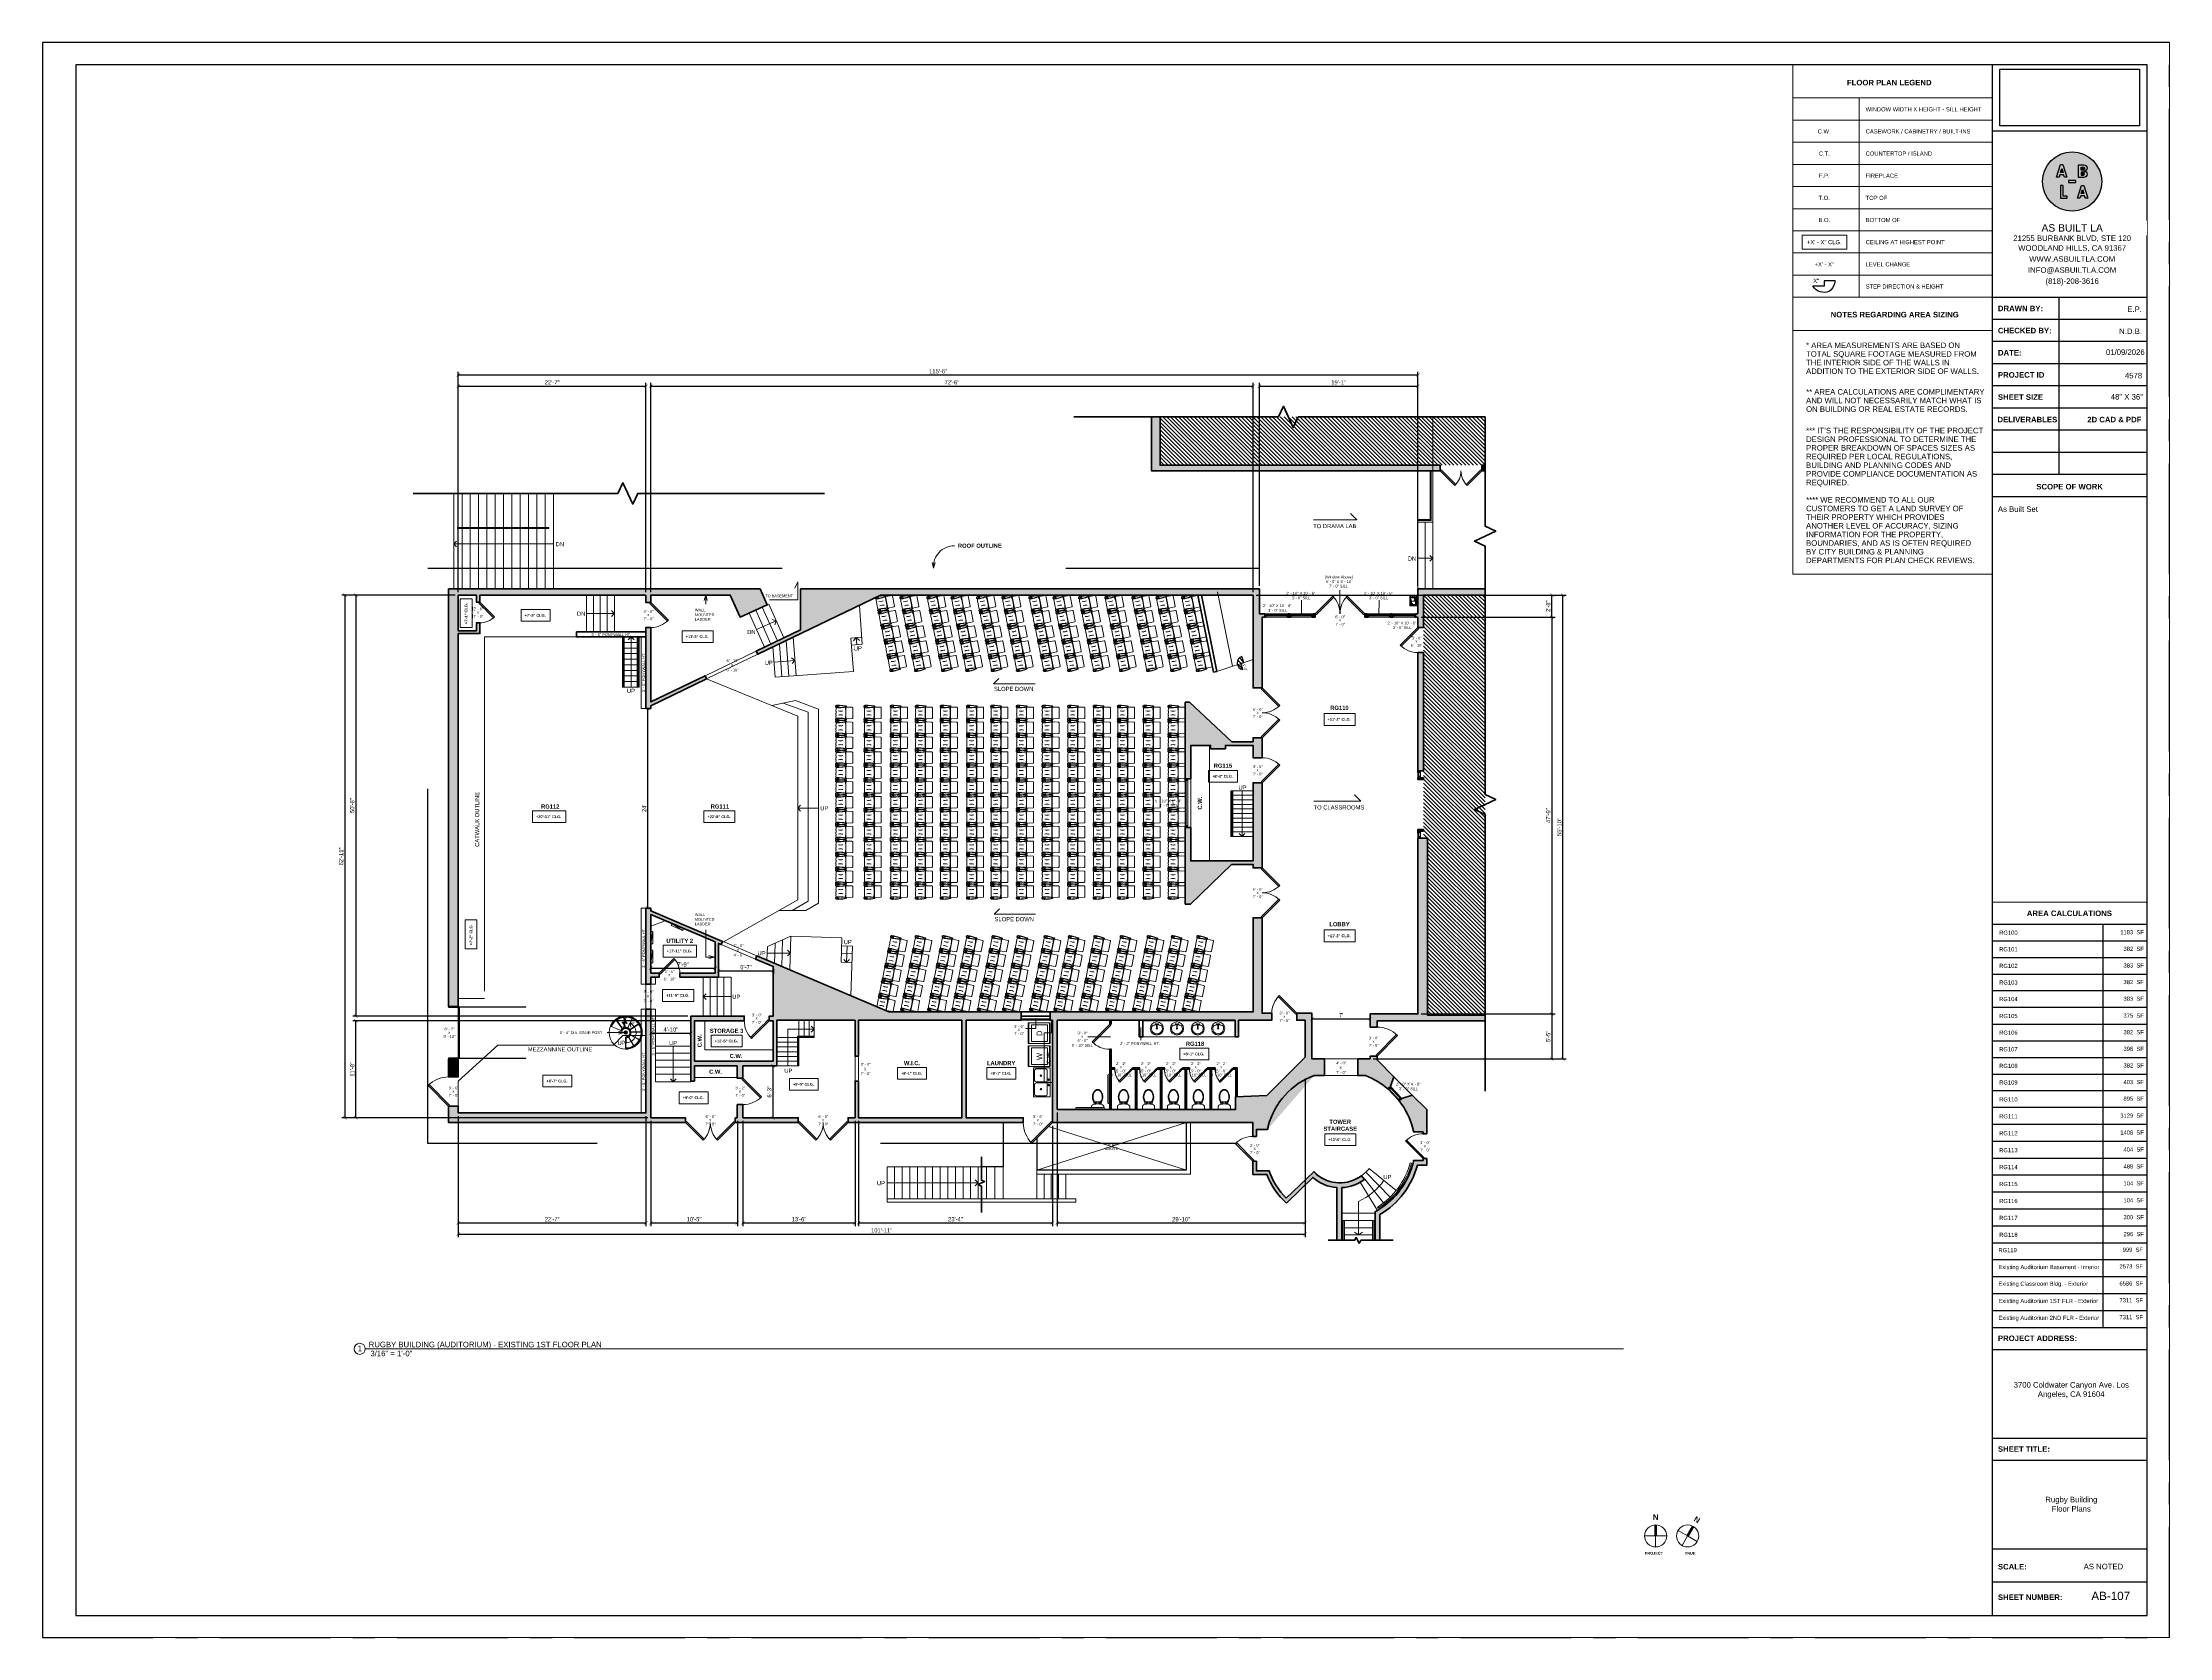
# Paper-space layout '8' of a CAD drawing. Header units: inches. Extents: x 0 to 48, y 0 to 36.
# The model-space entities are those that its viewports show. They can reach past a viewport. Long polylines and large blocks are cut down to what shows.
import ezdxf

# ---------------------------------------------------------------- set-up
doc = ezdxf.new("R2010")
doc.units = ezdxf.units.IN
doc.header["$MEASUREMENT"] = 0
doc.set_wipeout_variables(frame=1)
for name, pattern in [('CENTERX2', [4, 2.5, -0.5, 0.5, -0.5]), ('Dash', [0.25, 0.125, -0.125]), ('HIDDEN2', [0.1875, 0.125, -0.0625]), ('Overhead 1_16_', [0.101562, 0.0625, -0.039062])]:
    doc.linetypes.add(name, pattern=pattern)
for name, color, linetype, lineweight in [('16_dwg _2_', 8, 'Continuous', 9), ('A-ANNO', 2, 'Continuous', 5), ('A-ANNO-DIMS', 1, 'Continuous', 9), ('A-CASE', 4, 'Continuous', 9), ('A-DETAIL-1', 4, 'Continuous', 40), ('A-DETAIL-2', 20, 'Continuous', 25), ('A-DETAIL-3', 40, 'Continuous', 15), ('A-DETL', 90, 'Continuous', 9), ('A-DETL-MEDM', 33, 'Continuous', 30), ('A-DETL-THIN', 151, 'Continuous', 9), ('A-DOOR', 1, 'Continuous', 18), ('A-DOOR-FRAM', 1, 'Continuous', 30), ('A-DOOR-HDLN', 1, 'Dash', 18), ('A-EQPT', 150, 'Continuous', 9), ('A-FIXT', 150, 'Continuous', 9), ('A-GLAZ', 2, 'Continuous', 30), ('A-HIDDEN', 2, 'HIDDEN2', 18), ('A-RAILING', 4, 'Continuous', 9), ('A-STRS', 4, 'Continuous', 9), ('A-STRS-MBND', 31, 'Overhead 1_16_', 9), ('A-WALL', 3, 'Continuous', 40), ('A-WINDOWS', 2, 'Continuous', 18), ('S-STRS-ANNO', 31, 'Continuous', 9), ('S-STRS-MBND', 31, 'Continuous', 9)]:
    doc.layers.add(name, color=color, linetype=linetype, lineweight=lineweight)
doc.layers.add('A-HATCH', color=9, linetype='Continuous')
doc.layers.add('A-TB', color=7, linetype='Continuous')
doc.styles.add('Arial', font='arial.ttf')
doc.styles.add('Arial_1', font='arial.ttf', dxfattribs={"height": 0.0625})
doc.styles.add('Arial_2', font='arial.ttf', dxfattribs={"height": 3})
doc.styles.add('Arial_3', font='arial.ttf', dxfattribs={"height": 0.125})
doc.styles.add('Arial_4', font='arial.ttf', dxfattribs={"height": 3})
doc.styles.add('Arial_5', font='arial.ttf', dxfattribs={"height": 0.09375})
doc.styles.add('Arial_6', font='arial.ttf', dxfattribs={"height": 0.09375})
doc.styles.add('Arial_B', font='arialbd.ttf', dxfattribs={"height": 4.5})
doc.styles.add('Arial_B_1', font='arialbd.ttf', dxfattribs={"height": 3})
doc.styles.add('Arial_B_2', font='arialbd.ttf', dxfattribs={"height": 0.125})
doc.styles.add('Arial_B_3', font='arialbd.ttf', dxfattribs={"height": 0.0625})
doc.styles.add('JC', font='arial.ttf', dxfattribs={"height": 0.125})
doc.dimstyles.new('JC-DIMS', dxfattribs={"dimtxt": 0.125, "dimasz": 0.09375, "dimexe": 0.09375, "dimexo": 0.09375, "dimgap": 0.046875, "dimtad": 1, "dimdec": 1, "dimzin": 0, "dimdsep": 46, "dimlunit": 4, "dimtxsty": 'JC', "dimblk": 'ARCHTICK', "dimcen": 0.09, "dimclrd": 1, "dimclre": 1, "dimclrt": 256, "dimadec": 0, "dimazin": 0, "dimtfac": 1, "dimtdec": 1, "dimtofl": 0, "dimtmove": 1, "dimatfit": 3, "dimfxl": 1, "dimtolj": 1, "dimtzin": 0, "dimarcsym": 0})
picture_1 = doc.add_image_def('image1.png', size_in_pixel=(151, 61))
pattern_1 = [(135, (37978.0204, 4754.8346), (-2.828427, -2.828427), [])]

# ---------------------------------------------------------------- blocks, each defined once
blk = doc.blocks.new('JC_DOOR_SINGLE PANEL - SINGLE DOOR-1542686-3-1st Floor - Auditorium')
at = {"layer": 'A-DOOR', "lineweight": 30}
for p, q in [((-7.5, 29.5), (-8.9, 28)), ((-8.9, 28), (16.6, 2.6)), ((18, 4), (-7.5, 29.5)), ((16.6, 2.6), (18, 4))]:
    blk.add_line(p, q, dxfattribs=at)
at = {"layer": 'A-DOOR', "lineweight": 9}
blk.add_arc((18, 4), 36, 135, 180, dxfattribs=at)
blk = doc.blocks.new('JC_OPENING DOOR - OPENING DOOR-1487300-3-1st Floor - Auditorium')
at = {"linetype": 'HIDDEN2'}
for p, q in [((23.7, 12.1), (-24.3, 12.1)), ((-24.3, -12), (23.7, -12))]:
    blk.add_line(p, q, dxfattribs=at)
for p, q in [((-24.3, 12), (-24.3, -12)), ((23.7, -12), (23.7, 12))]:
    blk.add_line(p, q)
blk = doc.blocks.new('JC_DOUBLE DOOR - DOUBLE DOOR-1487541-3-1st Floor - Auditorium')
at = {"layer": 'A-DOOR', "lineweight": 30}
for p, q in [((-36, 6.5), (-10.5, 32)), ((-10.5, 32), (-9.1, 30.5)), ((10.5, 32), (9.1, 30.5)), ((36, 6.5), (10.5, 32)), ((-34.6, 5.1), (-36, 6.5)), ((-9.1, 30.5), (-34.6, 5.1)), ((9.1, 30.5), (34.6, 5.1)), ((34.6, 5.1), (36, 6.5))]:
    blk.add_line(p, q, dxfattribs=at)
at = {"layer": 'A-DOOR', "lineweight": 9}
for centre, start, end in [((-36, 6.5), 0, 45), ((36, 6.5), 135, 180)]:
    blk.add_arc(centre, 36, start, end, dxfattribs=at)
blk = doc.blocks.new('JC_DOOR_SINGLE PANEL - SINGLE DOOR-1488038-3-1st Floor - Auditorium')
at = {"layer": 'A-DOOR', "lineweight": 30}
for p, q in [((-7.5, 32), (-8.9, 30.5)), ((18, 6.5), (-7.5, 32)), ((-8.9, 30.5), (16.6, 5.1)), ((16.6, 5.1), (18, 6.5))]:
    blk.add_line(p, q, dxfattribs=at)
at = {"layer": 'A-DOOR', "lineweight": 9}
blk.add_arc((18, 6.5), 36, 135, 180, dxfattribs=at)
blk = doc.blocks.new('JC_FIXED WINDOW - MUNTIN - FIXED WINDOW-1488380-3-1st Floor - Auditorium')
at = {"layer": 'A-GLAZ'}
for p, q in [((-35, 4), (-35, -4)), ((-32.25, 4), (-35, 4)), ((-35, 0.5), (-33.75, 0.5)), ((-34.5, 4), (-34.5, 2.25)), ((-34.5, 2.25), (-33.75, 2.25)), ((-32.25, 2.25), (-33.75, 2.25)), ((-33.75, 2.25), (-33.75, 0.5)), ((-32.25, 4), (-32.25, 2.25)), ((32.25, 4), (35, 4)), ((32.25, 4), (32.25, 2.25)), ((32.25, 2.25), (34.5, 2.25)), ((33.75, 2.25), (33.75, 0.5)), ((33.75, 0.5), (35, 0.5)), ((34.5, 4), (34.5, 2.25)), ((35, 4), (35, -4))]:
    blk.add_line(p, q, dxfattribs=at)
at = {"layer": 'A-GLAZ', "lineweight": 9}
for p, q in [((33.75, 0.5), (-33.75, 0.5)), ((32.25, 4), (-32.25, 4))]:
    blk.add_line(p, q, dxfattribs=at)
at = {"layer": 'A-GLAZ', "lineweight": 40}
blk.add_line((-32.25, 3.125), (32.25, 3.125), dxfattribs=at)
at = {"layer": 'A-WINDOWS'}
for p, q in [((35, 4), (-35, 4)), ((-35, -4), (35, -4))]:
    blk.add_line(p, q, dxfattribs=at)
blk = doc.blocks.new('JC_DOOR_SINGLE PANEL - SINGLE DOOR-1488472-3-1st Floor - Auditorium')
at = {"layer": 'A-DOOR', "lineweight": 30}
for p, q in [((-8.7, 34.7), (-10.1, 33.3)), ((-10.1, 33.3), (19.6, 3.6)), ((21, 5), (-8.7, 34.7)), ((19.6, 3.6), (21, 5))]:
    blk.add_line(p, q, dxfattribs=at)
at = {"layer": 'A-DOOR', "lineweight": 9}
blk.add_arc((21, 5), 42, 135, 180, dxfattribs=at)
blk = doc.blocks.new('JC_DOOR_SINGLE PANEL - SINGLE DOOR-1488571-3-1st Floor - Auditorium')
at = {"layer": 'A-DOOR', "lineweight": 30}
for p, q in [((-7.5, 30.5), (-8.9, 29)), ((-8.9, 29), (16.6, 3.6)), ((18, 5), (-7.5, 30.5)), ((16.6, 3.6), (18, 5))]:
    blk.add_line(p, q, dxfattribs=at)
at = {"layer": 'A-DOOR', "lineweight": 9}
blk.add_arc((18, 5), 36, 135, 180, dxfattribs=at)
blk = doc.blocks.new('JC_FIXED WINDOW - MUNTIN - FIXED WINDOW-1488686-3-1st Floor - Auditorium')
at = {"layer": 'A-GLAZ'}
for p, q in [((-12, 2.5), (-12, -2.4)), ((-9.3, 2.5), (-12, 2.5)), ((-11.5, 2.5), (-11.5, 0.7)), ((-11.5, 0.7), (-10.8, 0.7)), ((-9.3, 0.7), (-10.8, 0.7)), ((-10.8, 0.7), (-10.8, -1)), ((-9.3, 2.5), (-9.3, 0.7)), ((9.3, 2.5), (12, 2.5)), ((9.3, 2.5), (9.3, 0.7)), ((9.3, 0.7), (11.5, 0.7)), ((10.8, 0.7), (10.8, -1)), ((11.5, 2.5), (11.5, 0.7)), ((12, 2.5), (12, -2.5)), ((-12, -1), (-10.8, -1)), ((10.8, -1), (12, -1))]:
    blk.add_line(p, q, dxfattribs=at)
at = {"layer": 'A-GLAZ', "lineweight": 9}
for p, q in [((9.3, 2.5), (-9.3, 2.5)), ((10.8, -1), (-10.8, -1))]:
    blk.add_line(p, q, dxfattribs=at)
at = {"layer": 'A-GLAZ', "lineweight": 40}
blk.add_line((-9.3, 1.6), (9.3, 1.6), dxfattribs=at)
at = {"layer": 'A-WINDOWS'}
blk.add_line((12, 2.5), (-12, 2.5), dxfattribs=at)
blk = doc.blocks.new('JC_DOOR_SINGLE PANEL - SINGLE DOOR-1489136-3-1st Floor - Auditorium')
at = {"layer": 'A-DOOR', "lineweight": 30}
for p, q in [((-8.9, -26.5), (16.6, -1.1)), ((-7.5, -28), (-8.9, -26.5)), ((18, -2.5), (-7.5, -28)), ((16.6, -1.1), (18, -2.5))]:
    blk.add_line(p, q, dxfattribs=at)
at = {"layer": 'A-DOOR', "lineweight": 9}
blk.add_arc((18, -2.5), 36, 180, 225, dxfattribs=at)
blk = doc.blocks.new('Generic Models 4 - Generic Models 4-1490241-3-1st Floor - Auditorium')
for p, q in [((-1178, -928.4), (-1178, -872.4)), ((-1168, -872.4), (-1168, -928.4)), ((-1157.7, -928.4), (-1157.7, -872.4)), ((-1155.6, -872.4), (-1148.1, -872.4)), ((-1148.1, -872.4), (-1137.3, -872.4)), ((-1148.1, -928.4), (-1148.1, -872.4)), ((-1137.3, -928.4), (-1137.3, -872.4))]:
    blk.add_line(p, q)
blk = doc.blocks.new('JC_DOOR_SINGLE PANEL - SINGLE DOOR-1493209-3-1st Floor - Auditorium')
at = {"layer": 'A-DOOR', "lineweight": 30}
for p, q in [((-8.9, -27.5), (16.6, -2.1)), ((-7.5, -29), (-8.9, -27.5)), ((18, -3.5), (-7.5, -29)), ((16.6, -2.1), (18, -3.5))]:
    blk.add_line(p, q, dxfattribs=at)
at = {"layer": 'A-DOOR', "lineweight": 9}
blk.add_arc((18, -3.5), 36, 180, 225, dxfattribs=at)
blk = doc.blocks.new('JC_OPENING DOOR - OPENING DOOR-1490994-3-1st Floor - Auditorium')
at = {"linetype": 'HIDDEN2'}
for p, q in [((26.7, 2.5), (-27.3, 2.5)), ((-27.3, -2.5), (26.7, -2.5))]:
    blk.add_line(p, q, dxfattribs=at)
for p, q in [((-27.3, 2.5), (-27.3, -2.5)), ((26.7, -2.5), (26.7, 2.5))]:
    blk.add_line(p, q)
blk = doc.blocks.new('JC_DOOR_SINGLE PANEL - SINGLE DOOR-1491242-3-1st Floor - Auditorium')
at = {"layer": 'A-DOOR', "lineweight": 30}
for p, q in [((-7.6, -22.8), (13.6, -1.6)), ((-6.2, -24.2), (-7.6, -22.8)), ((15, -3), (-6.2, -24.2)), ((13.6, -1.6), (15, -3))]:
    blk.add_line(p, q, dxfattribs=at)
at = {"layer": 'A-DOOR', "lineweight": 9}
blk.add_arc((15, -3), 30, 180, 225, dxfattribs=at)
blk = doc.blocks.new('JC_OPENING DOOR - OPENING DOOR-1491449-3-1st Floor - Auditorium')
at = {"linetype": 'HIDDEN2'}
for p, q in [((17.7, 3.5), (-18.3, 3.5)), ((-18.3, -3.5), (17.7, -3.5))]:
    blk.add_line(p, q, dxfattribs=at)
for p, q in [((-18.3, 3.5), (-18.3, -3.5)), ((17.7, -3.5), (17.7, 3.5))]:
    blk.add_line(p, q)
blk = doc.blocks.new('Generic Models 5 - Generic Models 5-1492366-3-1st Floor - Auditorium')
for p, q in [((-1246.6, -982.2), (-1246.6, -972)), ((-1195.6, -972), (-1246.6, -972)), ((-1246.6, -992.2), (-1246.6, -982.2)), ((-1195.6, -982.2), (-1246.6, -982.2)), ((-1246.6, -1002.5), (-1246.6, -992.2)), ((-1195.6, -992.2), (-1246.6, -992.2)), ((-1246.6, -1012.5), (-1246.6, -1002.5)), ((-1195.6, -1002.5), (-1246.6, -1002.5)), ((-1246.6, -1023.5), (-1246.6, -1012.5)), ((-1195.6, -1012.5), (-1246.6, -1012.5)), ((-1195.6, -1023.5), (-1246.6, -1023.5)), ((-1195.6, -1022.4), (-1195.6, -1023.5))]:
    blk.add_line(p, q)
blk = doc.blocks.new('JC_DOUBLE DOOR - DOUBLE DOOR-1492607-3-1st Floor - Auditorium')
at = {"layer": 'A-DOOR', "lineweight": 30}
for p, q in [((-36, 3.5), (-10.5, 29)), ((-34.6, 2.1), (-36, 3.5)), ((-9.1, 27.5), (-34.6, 2.1)), ((-10.5, 29), (-9.1, 27.5)), ((10.5, 29), (9.1, 27.5)), ((9.1, 27.5), (34.6, 2.1)), ((36, 3.5), (10.5, 29)), ((34.6, 2.1), (36, 3.5))]:
    blk.add_line(p, q, dxfattribs=at)
at = {"layer": 'A-DOOR', "lineweight": 9}
for centre, start, end in [((-36, 3.5), 0, 45), ((36, 3.5), 135, 180)]:
    blk.add_arc(centre, 36, start, end, dxfattribs=at)
blk = doc.blocks.new('JC_DOOR_SINGLE PANEL - SINGLE DOOR-1461113-3-1st Floor - Auditorium')
at = {"layer": 'A-DOOR', "lineweight": 30}
for p, q in [((-9.3, -29.5), (17.6, -2.6)), ((-7.9, -30.9), (-9.3, -29.5)), ((19, -4), (-7.9, -30.9)), ((17.6, -2.6), (19, -4))]:
    blk.add_line(p, q, dxfattribs=at)
at = {"layer": 'A-DOOR', "lineweight": 9}
blk.add_arc((19, -4), 38, 180, 225, dxfattribs=at)
blk = doc.blocks.new('JC_OPENING DOOR - OPENING DOOR-1492961-3-1st Floor - Auditorium')
at = {"linetype": 'HIDDEN2'}
for p, q in [((17.7, 2.5), (-18.3, 2.5)), ((-18.3, -2.5), (17.7, -2.5))]:
    blk.add_line(p, q, dxfattribs=at)
for p, q in [((-18.3, 2.5), (-18.3, -2.5)), ((17.7, -2.5), (17.7, 2.5))]:
    blk.add_line(p, q)
blk = doc.blocks.new('JC_OPENING DOOR - OPENING DOOR-1493007-3-1st Floor - Auditorium')
at = {"linetype": 'HIDDEN2'}
for p, q in [((40.7, 2.5), (-41.3, 2.5)), ((-41.3, -2.5), (40.7, -2.5))]:
    blk.add_line(p, q, dxfattribs=at)
for p, q in [((-41.3, 2.5), (-41.3, -2.5)), ((40.7, -2.5), (40.7, 2.5))]:
    blk.add_line(p, q)
blk = doc.blocks.new('Generic Models 6 - Generic Models 6-1494294-3-1st Floor - Auditorium')
for p, q in [((-1346.6, -320.4), (-1346.6, -373.7)), ((-1336.5, -320.4), (-1336.5, -373.7)), ((-1326.5, -320.4), (-1326.5, -373.7)), ((-1316.5, -320.4), (-1316.5, -373.7)), ((-1306.2, -320.4), (-1306.2, -373.7))]:
    blk.add_line(p, q)
blk = doc.blocks.new('JC_DOOR_SINGLE PANEL - SINGLE DOOR-1494524-3-1st Floor - Auditorium')
at = {"layer": 'A-DOOR', "lineweight": 30}
for p, q in [((-7.6, -22.3), (13.6, -1.1)), ((-6.2, -23.7), (-7.6, -22.3)), ((15, -2.5), (-6.2, -23.7)), ((13.6, -1.1), (15, -2.5))]:
    blk.add_line(p, q, dxfattribs=at)
at = {"layer": 'A-DOOR', "lineweight": 9}
blk.add_arc((15, -2.5), 30, 180, 225, dxfattribs=at)
blk = doc.blocks.new('Generic Models 7 - Generic Models 7-1495681-3-1st Floor - Auditorium')
at = {"layer": 'A-STRS'}
for p, q in [((-1070.8, -386.6), (-1092.6, -337.9)), ((-1085.4, -334.6), (-1083.3, -333.7)), ((-1061.6, -382.2), (-1083.3, -333.7)), ((-1089.3, -395.4), (-1111.3, -346.4)), ((-1080.1, -391.1), (-1102, -342.1)), ((-1086.7, -394.2), (-1089.3, -395.4))]:
    blk.add_line(p, q, dxfattribs=at)
blk = doc.blocks.new('JC_DOOR_SINGLE PANEL - SINGLE DOOR-1495917-3-1st Floor - Auditorium')
at = {"layer": 'A-DOOR', "lineweight": 30}
for p, q in [((-10.1, -35.3), (19.6, -5.6)), ((21, -7), (-8.7, -36.7)), ((19.6, -5.6), (21, -7)), ((-8.7, -36.7), (-10.1, -35.3))]:
    blk.add_line(p, q, dxfattribs=at)
at = {"layer": 'A-DOOR', "lineweight": 9}
blk.add_arc((21, -7), 42, 180, 225, dxfattribs=at)
blk = doc.blocks.new('M_Door-Garage-Embossed_Panel - 6 2 X 9 10-1498893-3-1st Floor - Auditorium')
at = {"layer": 'A-DOOR', "lineweight": 30}
for p, q in [((37, -7.1), (-37, -7.1)), ((-37, -7.1), (-37, -8.7)), ((-37, -8.7), (37, -8.7)), ((37, -8.7), (37, -7.1))]:
    blk.add_line(p, q, dxfattribs=at)
at = {"layer": 'A-DOOR-FRAM'}
for p, q in [((-37, 6.9), (-38, 6.9)), ((-38, 6.9), (-38, -7.1)), ((-37, -7.1), (-37, 6.9)), ((37, 6.9), (37, -7.1)), ((38, 6.9), (37, 6.9)), ((38, -7.1), (38, 6.9)), ((-38, -7.1), (-37, -7.1)), ((37, -7.1), (38, -7.1))]:
    blk.add_line(p, q, dxfattribs=at)
at = {"layer": 'A-DOOR-HDLN'}
for p, q in [((-37.5, -7.1), (-37.5, -104.7)), ((-37, -8.7), (-37, -104.7)), ((37, -8.7), (37, -104.7)), ((37.5, -7.1), (37.5, -104.7)), ((-37.5, -104.7), (-37, -104.7)), ((37.5, -104.7), (37, -104.7))]:
    blk.add_line(p, q, dxfattribs=at)
blk = doc.blocks.new('Railing - Railing-1506470-3-1st Floor - Auditorium')
at = {"layer": 'A-RAILING', "linetype": 'HIDDEN2'}
blk.add_line((-1310.5, -943.6), (-1311.4, -943.2), dxfattribs=at)
blk.add_line((-1310.5, -943.6), (-1311.4, -943.2), dxfattribs=at)
blk.add_line((-1310.5, -943.6), (-1311.4, -943.2), dxfattribs=at)
blk.add_line((-1310.5, -943.6), (-1311.4, -943.2), dxfattribs=at)
blk.add_line((-1310.5, -943.6), (-1311.4, -943.2), dxfattribs=at)
at = {"layer": 'A-RAILING'}
blk.add_line((-1289.1, -928.9), (-1289.3, -929.9), dxfattribs=at)
blk.add_line((-1289.1, -928.9), (-1289.3, -929.9), dxfattribs=at)
blk.add_line((-1289.1, -928.9), (-1289.3, -929.9), dxfattribs=at)
blk.add_line((-1289.1, -928.9), (-1289.3, -929.9), dxfattribs=at)
blk.add_line((-1289.1, -928.9), (-1289.3, -929.9), dxfattribs=at)
at = {"layer": 'A-RAILING', "linetype": 'HIDDEN2'}
for points in [[(-1289.1, -928.9), (-1290.6, -928.9), (-1293.8, -929.1), (-1298.3, -930.4), (-1302.6, -932.5), (-1306.3, -935.4), (-1309.3, -939), (-1310.8, -941.8), (-1311.4, -943.2)], [(-1289.1, -928.9), (-1290.6, -928.9), (-1293.8, -929.1), (-1298.3, -930.4), (-1302.6, -932.5), (-1306.3, -935.4), (-1309.3, -939), (-1310.8, -941.8), (-1311.4, -943.2)], [(-1289.1, -928.9), (-1290.6, -928.9), (-1293.8, -929.1), (-1298.3, -930.4), (-1302.6, -932.5), (-1306.3, -935.4), (-1309.3, -939), (-1310.8, -941.8), (-1311.4, -943.2)], [(-1289.1, -928.9), (-1290.6, -928.9), (-1293.8, -929.1), (-1298.3, -930.4), (-1302.6, -932.5), (-1306.3, -935.4), (-1309.3, -939), (-1310.8, -941.8), (-1311.4, -943.2)], [(-1289.1, -928.9), (-1290.6, -928.9), (-1293.8, -929.1), (-1298.3, -930.4), (-1302.6, -932.5), (-1306.3, -935.4), (-1309.3, -939), (-1310.8, -941.8), (-1311.4, -943.2)], [(-1289.3, -929.9), (-1291.1, -929.9), (-1294.7, -930.2), (-1299.8, -932), (-1304.3, -934.9), (-1308, -938.9), (-1309.8, -942), (-1310.5, -943.6)], [(-1289.3, -929.9), (-1291.1, -929.9), (-1294.7, -930.2), (-1299.8, -932), (-1304.3, -934.9), (-1308, -938.9), (-1309.8, -942), (-1310.5, -943.6)], [(-1289.3, -929.9), (-1291.1, -929.9), (-1294.7, -930.2), (-1299.8, -932), (-1304.3, -934.9), (-1308, -938.9), (-1309.8, -942), (-1310.5, -943.6)], [(-1289.3, -929.9), (-1291.1, -929.9), (-1294.7, -930.2), (-1299.8, -932), (-1304.3, -934.9), (-1308, -938.9), (-1309.8, -942), (-1310.5, -943.6)], [(-1289.3, -929.9), (-1291.1, -929.9), (-1294.7, -930.2), (-1299.8, -932), (-1304.3, -934.9), (-1308, -938.9), (-1309.8, -942), (-1310.5, -943.6)]]:
    blk.add_open_spline(points, degree=3, dxfattribs=at)
at = {"layer": 'A-RAILING'}
for points in [[(-1285.8, -930.3), (-1287, -930.1), (-1288.1, -930), (-1289.3, -929.9)], [(-1285.8, -930.3), (-1287, -930.1), (-1288.1, -930), (-1289.3, -929.9)], [(-1285.8, -930.3), (-1287, -930.1), (-1288.1, -930), (-1289.3, -929.9)], [(-1285.8, -930.3), (-1287, -930.1), (-1288.1, -930), (-1289.3, -929.9)], [(-1268.4, -959.1), (-1267.9, -957.4), (-1267.3, -954), (-1267.5, -948.8), (-1268.9, -943.8), (-1271.4, -939.2), (-1275, -935.3), (-1279.3, -932.3), (-1284.1, -930.5), (-1287.6, -930), (-1289.3, -929.9)], [(-1267.4, -959.2), (-1266.9, -957.5), (-1266.3, -954), (-1266.5, -948.6), (-1268, -943.4), (-1270.6, -938.6), (-1274.2, -934.6), (-1278.7, -931.5), (-1283.7, -929.5), (-1287.3, -929), (-1289.1, -928.9)], [(-1284.3, -929.6), (-1284.7, -929.5), (-1285.1, -929.4), (-1285.5, -929.3)], [(-1284.3, -929.6), (-1284.7, -929.5), (-1285.1, -929.4), (-1285.5, -929.3)], [(-1284.3, -929.6), (-1284.7, -929.5), (-1285.1, -929.4), (-1285.5, -929.3)], [(-1284.3, -929.6), (-1284.7, -929.5), (-1285.1, -929.4), (-1285.5, -929.3)], [(-1282.4, -931.2), (-1283.1, -930.9), (-1283.9, -930.7), (-1284.7, -930.5)], [(-1282.4, -931.2), (-1283.1, -930.9), (-1283.9, -930.7), (-1284.7, -930.5)], [(-1282.4, -931.2), (-1283.1, -930.9), (-1283.9, -930.7), (-1284.7, -930.5)], [(-1282.4, -931.2), (-1283.1, -930.9), (-1283.9, -930.7), (-1284.7, -930.5)], [(-1280.7, -930.8), (-1281.1, -930.6), (-1281.6, -930.4), (-1282, -930.3)], [(-1280.7, -930.8), (-1281.1, -930.6), (-1281.6, -930.4), (-1282, -930.3)], [(-1280.7, -930.8), (-1281.1, -930.6), (-1281.6, -930.4), (-1282, -930.3)], [(-1280.7, -930.8), (-1281.1, -930.6), (-1281.6, -930.4), (-1282, -930.3)], [(-1279.2, -932.6), (-1279.8, -932.3), (-1280.4, -932), (-1281.1, -931.7)], [(-1279.2, -932.6), (-1279.8, -932.3), (-1280.4, -932), (-1281.1, -931.7)], [(-1279.2, -932.6), (-1279.8, -932.3), (-1280.4, -932), (-1281.1, -931.7)], [(-1279.2, -932.6), (-1279.8, -932.3), (-1280.4, -932), (-1281.1, -931.7)], [(-1277.4, -932.5), (-1277.8, -932.2), (-1278.3, -932), (-1278.7, -931.8)], [(-1277.4, -932.5), (-1277.8, -932.2), (-1278.3, -932), (-1278.7, -931.8)], [(-1277.4, -932.5), (-1277.8, -932.2), (-1278.3, -932), (-1278.7, -931.8)], [(-1277.4, -932.5), (-1277.8, -932.2), (-1278.3, -932), (-1278.7, -931.8)], [(-1276.2, -934.6), (-1276.7, -934.1), (-1277.3, -933.7), (-1277.9, -933.4)], [(-1276.2, -934.6), (-1276.7, -934.1), (-1277.3, -933.7), (-1277.9, -933.4)], [(-1276.2, -934.6), (-1276.7, -934.1), (-1277.3, -933.7), (-1277.9, -933.4)], [(-1276.2, -934.6), (-1276.7, -934.1), (-1277.3, -933.7), (-1277.9, -933.4)], [(-1274.5, -934.7), (-1274.9, -934.3), (-1275.2, -934), (-1275.6, -933.8)], [(-1274.5, -934.7), (-1274.9, -934.3), (-1275.2, -934), (-1275.6, -933.8)], [(-1274.5, -934.7), (-1274.9, -934.3), (-1275.2, -934), (-1275.6, -933.8)], [(-1274.5, -934.7), (-1274.9, -934.3), (-1275.2, -934), (-1275.6, -933.8)], [(-1273.6, -936.9), (-1274, -936.4), (-1274.5, -936), (-1275, -935.5)], [(-1273.6, -936.9), (-1274, -936.4), (-1274.5, -936), (-1275, -935.5)], [(-1273.6, -936.9), (-1274, -936.4), (-1274.5, -936), (-1275, -935.5)], [(-1273.6, -936.9), (-1274, -936.4), (-1274.5, -936), (-1275, -935.5)], [(-1272, -937.2), (-1272.2, -936.9), (-1272.5, -936.6), (-1272.8, -936.3)], [(-1272, -937.2), (-1272.2, -936.9), (-1272.5, -936.6), (-1272.8, -936.3)], [(-1272, -937.2), (-1272.2, -936.9), (-1272.5, -936.6), (-1272.8, -936.3)], [(-1272, -937.2), (-1272.2, -936.9), (-1272.5, -936.6), (-1272.8, -936.3)], [(-1271.3, -939.7), (-1271.7, -939.1), (-1272.1, -938.6), (-1272.6, -938.1)], [(-1271.3, -939.7), (-1271.7, -939.1), (-1272.1, -938.6), (-1272.6, -938.1)], [(-1271.3, -939.7), (-1271.7, -939.1), (-1272.1, -938.6), (-1272.6, -938.1)], [(-1271.3, -939.7), (-1271.7, -939.1), (-1272.1, -938.6), (-1272.6, -938.1)], [(-1269.5, -942.8), (-1269.8, -942.2), (-1270.2, -941.6), (-1270.5, -941)], [(-1269.5, -942.8), (-1269.8, -942.2), (-1270.2, -941.6), (-1270.5, -941)], [(-1269.5, -942.8), (-1269.8, -942.2), (-1270.2, -941.6), (-1270.5, -941)], [(-1269.5, -942.8), (-1269.8, -942.2), (-1270.2, -941.6), (-1270.5, -941)], [(-1269.8, -940.2), (-1270, -940), (-1270.1, -939.8), (-1270.2, -939.6)], [(-1269.8, -940.2), (-1270, -940), (-1270.1, -939.8), (-1270.2, -939.6)], [(-1269.8, -940.2), (-1270, -940), (-1270.1, -939.8), (-1270.2, -939.6)], [(-1269.8, -940.2), (-1270, -940), (-1270.1, -939.8), (-1270.2, -939.6)], [(-1268.3, -946.3), (-1268.5, -945.6), (-1268.7, -944.8), (-1269, -944.2)], [(-1268.3, -946.3), (-1268.5, -945.6), (-1268.7, -944.8), (-1269, -944.2)], [(-1268.3, -946.3), (-1268.5, -945.6), (-1268.7, -944.8), (-1269, -944.2)], [(-1268.3, -946.3), (-1268.5, -945.6), (-1268.7, -944.8), (-1269, -944.2)], [(-1267.8, -944.3), (-1268, -944), (-1268.1, -943.7), (-1268.2, -943.4)], [(-1267.8, -944.3), (-1268, -944), (-1268.1, -943.7), (-1268.2, -943.4)], [(-1267.8, -944.3), (-1268, -944), (-1268.1, -943.7), (-1268.2, -943.4)], [(-1267.8, -944.3), (-1268, -944), (-1268.1, -943.7), (-1268.2, -943.4)], [(-1267.5, -950.2), (-1267.6, -949.3), (-1267.7, -948.4), (-1267.9, -947.5)], [(-1267.5, -950.2), (-1267.6, -949.3), (-1267.7, -948.4), (-1267.9, -947.5)], [(-1267.5, -950.2), (-1267.6, -949.3), (-1267.7, -948.4), (-1267.9, -947.5)], [(-1267.5, -950.2), (-1267.6, -949.3), (-1267.7, -948.4), (-1267.9, -947.5)], [(-1267.5, -954.6), (-1267.4, -953.4), (-1267.4, -952.2), (-1267.5, -951)], [(-1267.5, -954.6), (-1267.4, -953.4), (-1267.4, -952.2), (-1267.5, -951)], [(-1267.5, -954.6), (-1267.4, -953.4), (-1267.4, -952.2), (-1267.5, -951)], [(-1267.5, -954.6), (-1267.4, -953.4), (-1267.4, -952.2), (-1267.5, -951)], [(-1266.8, -948.1), (-1266.9, -947.7), (-1267, -947.2), (-1267.1, -946.8)], [(-1266.8, -948.1), (-1266.9, -947.7), (-1267, -947.2), (-1267.1, -946.8)], [(-1266.8, -948.1), (-1266.9, -947.7), (-1267, -947.2), (-1267.1, -946.8)], [(-1266.8, -948.1), (-1266.9, -947.7), (-1267, -947.2), (-1267.1, -946.8)], [(-1266.4, -951.8), (-1266.4, -951.3), (-1266.5, -950.9), (-1266.5, -950.4)], [(-1266.4, -951.8), (-1266.4, -951.3), (-1266.5, -950.9), (-1266.5, -950.4)], [(-1266.4, -951.8), (-1266.4, -951.3), (-1266.5, -950.9), (-1266.5, -950.4)], [(-1266.4, -951.8), (-1266.4, -951.3), (-1266.5, -950.9), (-1266.5, -950.4)], [(-1268.1, -958), (-1267.9, -957.2), (-1267.7, -956.3), (-1267.6, -955.4)], [(-1268.1, -958), (-1267.9, -957.2), (-1267.7, -956.3), (-1267.6, -955.4)], [(-1268.1, -958), (-1267.9, -957.2), (-1267.7, -956.3), (-1267.6, -955.4)], [(-1268.1, -958), (-1267.9, -957.2), (-1267.7, -956.3), (-1267.6, -955.4)], [(-1267.4, -959), (-1267.2, -958.6), (-1267.1, -958.2), (-1267, -957.7)], [(-1267.4, -959), (-1267.2, -958.6), (-1267.1, -958.2), (-1267, -957.7)], [(-1267.4, -959), (-1267.2, -958.6), (-1267.1, -958.2), (-1267, -957.7)], [(-1267.4, -959), (-1267.2, -958.6), (-1267.1, -958.2), (-1267, -957.7)], [(-1266.6, -955.5), (-1266.6, -955), (-1266.5, -954.5), (-1266.5, -954)], [(-1266.6, -955.5), (-1266.6, -955), (-1266.5, -954.5), (-1266.5, -954)], [(-1266.6, -955.5), (-1266.6, -955), (-1266.5, -954.5), (-1266.5, -954)], [(-1266.6, -955.5), (-1266.6, -955), (-1266.5, -954.5), (-1266.5, -954)]]:
    blk.add_open_spline(points, degree=3, dxfattribs=at)
blk = doc.blocks.new('Railing - Railing-1506474-3-1st Floor - Auditorium')
at = {"layer": 'A-RAILING', "linetype": 'HIDDEN2'}
blk.add_line((-1295.8, -949.8), (-1296.8, -949.4), dxfattribs=at)
blk.add_line((-1295.8, -949.8), (-1296.8, -949.4), dxfattribs=at)
blk.add_line((-1295.8, -949.8), (-1296.8, -949.4), dxfattribs=at)
blk.add_line((-1295.8, -949.8), (-1296.8, -949.4), dxfattribs=at)
blk.add_line((-1295.8, -949.8), (-1296.8, -949.4), dxfattribs=at)
at = {"layer": 'A-RAILING'}
blk.add_line((-1293.2, -945.7), (-1293.5, -947), dxfattribs=at)
blk.add_line((-1293.2, -945.7), (-1293.5, -947), dxfattribs=at)
blk.add_line((-1293.2, -945.7), (-1293.5, -947), dxfattribs=at)
blk.add_line((-1293.2, -945.7), (-1293.5, -947), dxfattribs=at)
blk.add_line((-1293.2, -945.7), (-1293.5, -947), dxfattribs=at)
at = {"layer": 'A-RAILING', "linetype": 'HIDDEN2'}
for points in [[(-1293.2, -945.7), (-1293.7, -945.9), (-1294.7, -946.6), (-1295.9, -947.9), (-1296.5, -948.9), (-1296.8, -949.4)], [(-1293.2, -945.7), (-1293.7, -945.9), (-1294.7, -946.6), (-1295.9, -947.9), (-1296.5, -948.9), (-1296.8, -949.4)], [(-1293.2, -945.7), (-1293.7, -945.9), (-1294.7, -946.6), (-1295.9, -947.9), (-1296.5, -948.9), (-1296.8, -949.4)], [(-1293.2, -945.7), (-1293.7, -945.9), (-1294.7, -946.6), (-1295.9, -947.9), (-1296.5, -948.9), (-1296.8, -949.4)], [(-1293.2, -945.7), (-1293.7, -945.9), (-1294.7, -946.6), (-1295.9, -947.9), (-1296.5, -948.9), (-1296.8, -949.4)], [(-1293.5, -947), (-1294.1, -947.4), (-1295, -948.2), (-1295.6, -949.3), (-1295.8, -949.8)], [(-1293.5, -947), (-1294.1, -947.4), (-1295, -948.2), (-1295.6, -949.3), (-1295.8, -949.8)], [(-1293.5, -947), (-1294.1, -947.4), (-1295, -948.2), (-1295.6, -949.3), (-1295.8, -949.8)], [(-1293.5, -947), (-1294.1, -947.4), (-1295, -948.2), (-1295.6, -949.3), (-1295.8, -949.8)], [(-1293.5, -947), (-1294.1, -947.4), (-1295, -948.2), (-1295.6, -949.3), (-1295.8, -949.8)]]:
    blk.add_open_spline(points, degree=3, dxfattribs=at)
at = {"layer": 'A-RAILING'}
for points in [[(-1289.7, -945.9), (-1290.4, -945.9), (-1291.7, -946), (-1293, -946.6), (-1293.5, -947)], [(-1291.8, -946.2), (-1292.5, -946.4), (-1293, -946.7), (-1293.5, -947)], [(-1291.8, -946.2), (-1292.5, -946.4), (-1293, -946.7), (-1293.5, -947)], [(-1291.8, -946.2), (-1292.5, -946.4), (-1293, -946.7), (-1293.5, -947)], [(-1291.8, -946.2), (-1292.5, -946.4), (-1293, -946.7), (-1293.5, -947)], [(-1289.6, -944.9), (-1290.2, -944.8), (-1291.5, -945), (-1292.7, -945.4), (-1293.2, -945.7)], [(-1290.6, -944.9), (-1290.9, -944.9), (-1291.1, -945), (-1291.3, -945)], [(-1290.6, -944.9), (-1290.9, -944.9), (-1291.1, -945), (-1291.3, -945)], [(-1290.6, -944.9), (-1290.9, -944.9), (-1291.1, -945), (-1291.3, -945)], [(-1290.6, -944.9), (-1290.9, -944.9), (-1291.1, -945), (-1291.3, -945)], [(-1290, -945.9), (-1290.4, -945.9), (-1290.8, -945.9), (-1291.2, -946)], [(-1290, -945.9), (-1290.4, -945.9), (-1290.8, -945.9), (-1291.2, -946)], [(-1290, -945.9), (-1290.4, -945.9), (-1290.8, -945.9), (-1291.2, -946)], [(-1290, -945.9), (-1290.4, -945.9), (-1290.8, -945.9), (-1291.2, -946)], [(-1289.4, -945.9), (-1289.5, -945.9), (-1289.5, -945.9), (-1289.6, -945.9)], [(-1287.9, -945.1), (-1288.5, -945), (-1289, -944.9), (-1289.5, -944.9)], [(-1288.5, -945), (-1288.8, -944.9), (-1289, -944.9), (-1289.3, -944.9)], [(-1288.5, -945), (-1288.8, -944.9), (-1289, -944.9), (-1289.3, -944.9)], [(-1288.5, -945), (-1288.8, -944.9), (-1289, -944.9), (-1289.3, -944.9)], [(-1288.5, -945), (-1288.8, -944.9), (-1289, -944.9), (-1289.3, -944.9)], [(-1287.7, -946.2), (-1288.2, -946.1), (-1288.7, -945.9), (-1289.3, -945.9)], [(-1288.1, -946.1), (-1288.5, -946), (-1288.8, -945.9), (-1289.2, -945.9)], [(-1288.1, -946.1), (-1288.5, -946), (-1288.8, -945.9), (-1289.2, -945.9)], [(-1288.1, -946.1), (-1288.5, -946), (-1288.8, -945.9), (-1289.2, -945.9)], [(-1288.1, -946.1), (-1288.5, -946), (-1288.8, -945.9), (-1289.2, -945.9)], [(-1286.2, -945.8), (-1286.7, -945.5), (-1287.1, -945.4), (-1287.6, -945.2)], [(-1286.3, -946.9), (-1286.6, -946.7), (-1287, -946.5), (-1287.4, -946.4)], [(-1286.3, -946.9), (-1286.6, -946.7), (-1287, -946.5), (-1287.4, -946.4)], [(-1286.3, -946.9), (-1286.6, -946.7), (-1287, -946.5), (-1287.4, -946.4)], [(-1286.3, -946.9), (-1286.6, -946.7), (-1287, -946.5), (-1287.4, -946.4)], [(-1286.1, -947.1), (-1286.5, -946.8), (-1286.9, -946.5), (-1287.4, -946.4)], [(-1286.5, -945.6), (-1286.8, -945.5), (-1287.1, -945.4), (-1287.3, -945.3)], [(-1286.5, -945.6), (-1286.8, -945.5), (-1287.1, -945.4), (-1287.3, -945.3)], [(-1286.5, -945.6), (-1286.8, -945.5), (-1287.1, -945.4), (-1287.3, -945.3)], [(-1286.5, -945.6), (-1286.8, -945.5), (-1287.1, -945.4), (-1287.3, -945.3)], [(-1284.6, -947), (-1285, -946.6), (-1285.4, -946.3), (-1285.9, -946)], [(-1284.8, -948.2), (-1285.1, -947.9), (-1285.4, -947.6), (-1285.7, -947.3)], [(-1284.8, -948.2), (-1285.1, -947.9), (-1285.4, -947.6), (-1285.7, -947.3)], [(-1284.8, -948.2), (-1285.1, -947.9), (-1285.4, -947.6), (-1285.7, -947.3)], [(-1284.8, -948.2), (-1285.1, -947.9), (-1285.4, -947.6), (-1285.7, -947.3)], [(-1284.5, -948.6), (-1284.9, -948.1), (-1285.3, -947.7), (-1285.7, -947.3)], [(-1284.9, -946.8), (-1285.1, -946.6), (-1285.3, -946.4), (-1285.5, -946.2)], [(-1284.9, -946.8), (-1285.1, -946.6), (-1285.3, -946.4), (-1285.5, -946.2)], [(-1284.9, -946.8), (-1285.1, -946.6), (-1285.3, -946.4), (-1285.5, -946.2)], [(-1284.9, -946.8), (-1285.1, -946.6), (-1285.3, -946.4), (-1285.5, -946.2)], [(-1283.5, -953.8), (-1283.4, -953.2), (-1283.3, -952), (-1283.6, -950.2), (-1284.2, -949.2), (-1284.5, -948.7)], [(-1283.5, -948.4), (-1283.7, -948), (-1284, -947.6), (-1284.4, -947.2)], [(-1283.3, -952.4), (-1283.4, -951.7), (-1283.5, -950.4), (-1284.1, -949.3), (-1284.4, -948.8)], [(-1283.3, -952.4), (-1283.4, -951.7), (-1283.5, -950.4), (-1284.1, -949.3), (-1284.4, -948.8)], [(-1283.3, -952.4), (-1283.4, -951.7), (-1283.5, -950.4), (-1284.1, -949.3), (-1284.4, -948.8)], [(-1283.3, -952.4), (-1283.4, -951.7), (-1283.5, -950.4), (-1284.1, -949.3), (-1284.4, -948.8)], [(-1283.5, -948.3), (-1283.7, -948.1), (-1283.9, -947.8), (-1284.1, -947.6)], [(-1283.5, -948.3), (-1283.7, -948.1), (-1283.9, -947.8), (-1284.1, -947.6)], [(-1283.5, -948.3), (-1283.7, -948.1), (-1283.9, -947.8), (-1284.1, -947.6)], [(-1283.5, -948.3), (-1283.7, -948.1), (-1283.9, -947.8), (-1284.1, -947.6)], [(-1282.7, -950.3), (-1282.8, -949.8), (-1283, -949.3), (-1283.2, -948.8)], [(-1282.7, -950.2), (-1282.8, -949.9), (-1282.9, -949.6), (-1283, -949.3)], [(-1282.7, -950.2), (-1282.8, -949.9), (-1282.9, -949.6), (-1283, -949.3)], [(-1282.7, -950.2), (-1282.8, -949.9), (-1282.9, -949.6), (-1283, -949.3)], [(-1282.7, -950.2), (-1282.8, -949.9), (-1282.9, -949.6), (-1283, -949.3)], [(-1282.4, -952.2), (-1282.4, -951.7), (-1282.4, -951.2), (-1282.5, -950.7)], [(-1282.4, -952.1), (-1282.4, -951.8), (-1282.4, -951.5), (-1282.4, -951.2)], [(-1282.4, -952.1), (-1282.4, -951.8), (-1282.4, -951.5), (-1282.4, -951.2)], [(-1282.4, -952.1), (-1282.4, -951.8), (-1282.4, -951.5), (-1282.4, -951.2)], [(-1282.4, -952.1), (-1282.4, -951.8), (-1282.4, -951.5), (-1282.4, -951.2)], [(-1283.5, -953.8), (-1283.4, -953.5), (-1283.4, -953.2), (-1283.4, -953)], [(-1283.5, -953.8), (-1283.4, -953.5), (-1283.4, -953.2), (-1283.4, -953)], [(-1283.5, -953.8), (-1283.4, -953.5), (-1283.4, -953.2), (-1283.4, -953)], [(-1283.5, -953.8), (-1283.4, -953.5), (-1283.4, -953.2), (-1283.4, -953)], [(-1282.5, -953.8), (-1282.4, -953.4), (-1282.4, -953), (-1282.4, -952.6)], [(-1282.5, -953.8), (-1282.5, -953.7), (-1282.4, -953.5), (-1282.4, -953.3)], [(-1282.5, -953.8), (-1282.5, -953.7), (-1282.4, -953.5), (-1282.4, -953.3)], [(-1282.5, -953.8), (-1282.5, -953.7), (-1282.4, -953.5), (-1282.4, -953.3)], [(-1282.5, -953.8), (-1282.5, -953.7), (-1282.4, -953.5), (-1282.4, -953.3)]]:
    blk.add_open_spline(points, degree=3, dxfattribs=at)
blk = doc.blocks.new('Top Rail Type - Top Rail_Internal_-1506480-3-1st Floor - Auditorium')
at = {"layer": 'A-RAILING', "flags": 128}
for points in [[(-1269, -959.9), (-1269.9, -962.1), (-1271, -964.1), (-1272.4, -966.1), (-1274, -967.8), (-1275.7, -969.4), (-1277.6, -970.9), (-1279.6, -972.1), (-1281.8, -973), (-1284, -973.8), (-1286.3, -974.3), (-1288.7, -974.5), (-1290.2, -974.6)], [(-1267.6, -960.4), (-1268.5, -962.6), (-1269.7, -964.8), (-1271.1, -966.8), (-1272.7, -968.7), (-1274.4, -970.3), (-1276.3, -971.8), (-1278.4, -973.1), (-1280.6, -974.2), (-1282.9, -975), (-1285.3, -975.6), (-1287.7, -976), (-1290.1, -976.1), (-1290.2, -976.1)]]:
    blk.add_lwpolyline(points, dxfattribs=at)
at = {"layer": 'A-RAILING'}
for points, knots in [([(-1290.2, -974.6), (-1290.2, -974.6), (-1290.2, -974.6), (-1290.2, -974.6), (-1290.2, -974.6), (-1290.2, -974.7), (-1290.2, -974.7), (-1290.2, -974.8), (-1290.2, -974.9), (-1290.2, -974.9), (-1290.2, -975), (-1290.2, -975.1), (-1290.2, -975.2), (-1290.2, -975.3)], [-1, -1, -1, -1, -0.785714, -0.732143, -0.678571, -0.571429, -0.5, -0.428571, -0.357143, -0.285714, -0.214286, -0.142857, 0, 0, 0, 0]), ([(-1290.2, -975.3), (-1290.2, -975.3), (-1290.2, -975.4), (-1290.2, -975.5), (-1290.2, -975.6), (-1290.2, -975.6), (-1290.2, -975.7), (-1290.2, -975.7), (-1290.2, -975.8), (-1290.2, -975.9), (-1290.2, -976), (-1290.2, -976), (-1290.2, -976.1), (-1290.2, -976.1)], [-1, -1, -1, -1, -0.892857, -0.839286, -0.785714, -0.732143, -0.678571, -0.625, -0.571429, -0.428571, -0.285714, -0.142857, 0, 0, 0, 0]), ([(-1269, -959.9), (-1269, -960), (-1269.1, -960.1), (-1269.1, -960.3), (-1269.1, -960.5), (-1269.1, -960.5), (-1269.1, -960.6), (-1269.1, -960.7), (-1269.1, -960.8), (-1269.1, -960.9), (-1269.1, -960.9), (-1269.1, -960.9), (-1269.1, -961), (-1269.1, -961.1), (-1269.1, -961.2), (-1269, -961.2), (-1269, -961.2), (-1269, -961.3), (-1269, -961.3), (-1268.9, -961.4), (-1268.8, -961.5), (-1268.8, -961.5)], [0, 0, 0, 0, 0.2, 0.3, 0.35, 0.4, 0.4375, 0.475, 0.55, 0.5875, 0.596875, 0.60625, 0.625, 0.7, 0.775, 0.79375, 0.803125, 0.8125, 0.85, 0.925, 1, 1, 1, 1]), ([(-1267.8, -958.8), (-1267.9, -958.8), (-1267.9, -958.8), (-1268, -958.8), (-1268.1, -958.8), (-1268.1, -958.8), (-1268.1, -958.8), (-1268.2, -958.8), (-1268.2, -958.8), (-1268.3, -958.9), (-1268.3, -958.9), (-1268.3, -958.9), (-1268.4, -958.9), (-1268.4, -959), (-1268.5, -959), (-1268.5, -959.1), (-1268.5, -959.1), (-1268.6, -959.2), (-1268.6, -959.2), (-1268.7, -959.3), (-1268.7, -959.4), (-1268.8, -959.5), (-1268.9, -959.6), (-1268.9, -959.8), (-1269, -959.9)], [0, 0, 0, 0, 0.083333, 0.125, 0.145833, 0.166667, 0.1875, 0.208333, 0.25, 0.291667, 0.3125, 0.333333, 0.354167, 0.375, 0.416667, 0.458333, 0.5, 0.541667, 0.583333, 0.625, 0.666667, 0.75, 0.833333, 1, 1, 1, 1]), ([(-1268.8, -961.5), (-1268.8, -961.5), (-1268.7, -961.5), (-1268.6, -961.5), (-1268.6, -961.5), (-1268.5, -961.5), (-1268.5, -961.5), (-1268.5, -961.5), (-1268.4, -961.5), (-1268.4, -961.4), (-1268.3, -961.4), (-1268.3, -961.4), (-1268.3, -961.4), (-1268.2, -961.4), (-1268.2, -961.3), (-1268.2, -961.3), (-1268.1, -961.3), (-1268.1, -961.2), (-1268, -961.2), (-1268, -961.1), (-1267.9, -961.1), (-1267.9, -961), (-1267.8, -960.8), (-1267.7, -960.6), (-1267.6, -960.5), (-1267.6, -960.4)], [0, 0, 0, 0, 0.071429, 0.107143, 0.125, 0.142857, 0.160714, 0.178571, 0.214286, 0.25, 0.267857, 0.285714, 0.303571, 0.321429, 0.357143, 0.392857, 0.428571, 0.464286, 0.5, 0.535714, 0.571429, 0.642857, 0.714286, 0.857143, 1, 1, 1, 1]), ([(-1267.6, -960.4), (-1267.5, -960.3), (-1267.5, -960.1), (-1267.4, -959.9), (-1267.4, -959.8), (-1267.4, -959.7), (-1267.4, -959.6), (-1267.4, -959.5), (-1267.4, -959.4), (-1267.4, -959.4), (-1267.4, -959.3), (-1267.4, -959.3), (-1267.5, -959.2), (-1267.5, -959.1), (-1267.5, -959), (-1267.5, -959), (-1267.6, -959), (-1267.6, -958.9), (-1267.7, -958.8), (-1267.8, -958.8), (-1267.8, -958.8)], [0, 0, 0, 0, 0.2, 0.3, 0.35, 0.4, 0.475, 0.55, 0.5875, 0.596875, 0.60625, 0.625, 0.7, 0.775, 0.79375, 0.803125, 0.8125, 0.85, 0.925, 1, 1, 1, 1])]:
    blk.add_open_spline(points, degree=3, knots=knots, dxfattribs=at)
blk = doc.blocks.new('Top Rail Type - Top Rail_Internal_-V1-3-1st Floor - Auditorium')
at = {"layer": 'A-RAILING', "linetype": 'HIDDEN2'}
blk.add_line((-1310.4, -943.7), (-1311.6, -943.2), dxfattribs=at)
at = {"layer": 'A-RAILING'}
for p, q in [((-1289, -928.8), (-1289.4, -930.1)), ((-1290.2, -974.7), (-1290.2, -975.3)), ((-1290.2, -975.3), (-1290.2, -975.9))]:
    blk.add_line(p, q, dxfattribs=at)
at = {"layer": 'A-RAILING', "linetype": 'HIDDEN2'}
for points, knots in [([(-1289, -928.8), (-1290.6, -928.7), (-1294.1, -929), (-1299.4, -930.5), (-1304.6, -933.6), (-1308.8, -937.9), (-1310.8, -941.4), (-1311.6, -943.2)], [3.122639, 3.122639, 3.122639, 3.122639, 3.318196, 3.570667, 3.823139, 4.07561, 4.328081, 4.328081, 4.328081, 4.328081]), ([(-1289.4, -930.1), (-1290.7, -930), (-1294, -930.3), (-1298.9, -931.7), (-1303.8, -934.6), (-1307.8, -938.7), (-1309.7, -942), (-1310.4, -943.7)], [3.134794, 3.134794, 3.134794, 3.134794, 3.318196, 3.570667, 3.823139, 4.07561, 4.328081, 4.328081, 4.328081, 4.328081])]:
    blk.add_open_spline(points, degree=3, knots=knots, dxfattribs=at)
at = {"layer": 'A-RAILING'}
for points, knots in [([(-1290.2, -975.9), (-1287.9, -976), (-1283.4, -975.4), (-1277.1, -972.6), (-1271.9, -968.1), (-1268.1, -962.4), (-1266.2, -955.8), (-1266.2, -948.9), (-1268.2, -942.3), (-1271.8, -936.8), (-1276.5, -932.6), (-1281.8, -929.9), (-1286.2, -929), (-1288.6, -928.8), (-1289, -928.8)], [0, 0, 0, 0, 0.288539, 0.577078, 0.865616, 1.154155, 1.442694, 1.731233, 2.019771, 2.30831, 2.560781, 2.813253, 3.065724, 3.122639, 3.122639, 3.122639, 3.122639]), ([(-1290.2, -974.7), (-1288, -974.7), (-1283.7, -974.1), (-1277.8, -971.5), (-1272.9, -967.3), (-1269.3, -961.8), (-1267.5, -955.6), (-1267.5, -949.1), (-1269.3, -942.9), (-1272.7, -937.6), (-1277.2, -933.7), (-1282.3, -931.1), (-1286.5, -930.2), (-1288.8, -930.1), (-1289.4, -930.1)], [0, 0, 0, 0, 0.288539, 0.577078, 0.865616, 1.154155, 1.442694, 1.731233, 2.019771, 2.30831, 2.560781, 2.813253, 3.065724, 3.134794, 3.134794, 3.134794, 3.134794])]:
    blk.add_open_spline(points, degree=3, knots=knots, dxfattribs=at)
blk = doc.blocks.new('Top Rail Type - Top Rail_Internal_-1506491-3-1st Floor - Auditorium')
at = {"layer": 'A-RAILING', "flags": 128}
for points in [[(-1282.4, -954.6), (-1282.9, -955.9), (-1283.7, -957.1), (-1284.6, -958.1), (-1285.7, -958.9), (-1287, -959.6), (-1288.3, -960), (-1289.7, -960.1), (-1290, -960.1)], [(-1283.8, -954.2), (-1284.3, -955.3), (-1285, -956.4), (-1285.9, -957.2), (-1286.9, -957.9), (-1288.1, -958.4), (-1289.3, -958.6), (-1289.9, -958.6)]]:
    blk.add_lwpolyline(points, dxfattribs=at)
at = {"layer": 'A-RAILING'}
for points, knots in [([(-1289.9, -958.6), (-1289.9, -958.6), (-1289.9, -958.6), (-1289.9, -958.7), (-1289.9, -958.7), (-1289.9, -958.7), (-1289.9, -958.8), (-1289.9, -958.8), (-1289.9, -958.8), (-1289.9, -958.8), (-1289.9, -958.8), (-1289.9, -958.9), (-1290, -958.9), (-1290, -958.9), (-1290, -958.9), (-1290, -958.9), (-1290, -959), (-1290, -959), (-1290, -959), (-1290, -959.1), (-1290, -959.1), (-1290, -959.1), (-1290, -959.1), (-1290, -959.2), (-1290, -959.3), (-1290, -959.3), (-1290, -959.4)], [-1, -1, -1, -1, -0.833333, -0.666667, -0.583333, -0.541667, -0.5, -0.458333, -0.416667, -0.375, -0.354167, -0.333333, -0.322917, -0.3125, -0.291667, -0.25, -0.208333, -0.1875, -0.177083, -0.166667, -0.15625, -0.145833, -0.125, -0.083333, -0.041667, 0, 0, 0, 0]), ([(-1290, -959.4), (-1290, -959.4), (-1290, -959.5), (-1290, -959.5), (-1290, -959.6), (-1290, -959.6), (-1290, -959.7), (-1290, -959.7), (-1290, -959.7), (-1290, -959.8), (-1290, -959.8), (-1290, -959.8), (-1290, -959.9), (-1290, -959.9), (-1290, -959.9), (-1290, -959.9), (-1290, -959.9), (-1290, -959.9), (-1290, -960), (-1290, -960), (-1290, -960), (-1290, -960), (-1290, -960.1), (-1290, -960.1), (-1290, -960.1), (-1290, -960.1), (-1290, -960.1)], [-1, -1, -1, -1, -0.95, -0.9, -0.85, -0.825, -0.8125, -0.8, -0.775, -0.75, -0.7, -0.65, -0.625, -0.6125, -0.6, -0.5875, -0.575, -0.55, -0.5, -0.45, -0.425, -0.4, -0.35, -0.3, -0.2, 0, 0, 0, 0]), ([(-1283.8, -954.1), (-1283.8, -954.1), (-1283.9, -954.3), (-1283.9, -954.4), (-1283.9, -954.6), (-1283.8, -954.8), (-1283.7, -954.9), (-1283.7, -954.9), (-1283.6, -955), (-1283.6, -955), (-1283.5, -955.1), (-1283.5, -955.1), (-1283.4, -955.1)], [0, 0, 0, 0, 0.142857, 0.285714, 0.428571, 0.571429, 0.678571, 0.732143, 0.785714, 0.839286, 0.892857, 1, 1, 1, 1]), ([(-1282.8, -953.6), (-1282.9, -953.6), (-1283, -953.5), (-1283.2, -953.5), (-1283.3, -953.6), (-1283.5, -953.7), (-1283.6, -953.7), (-1283.6, -953.8), (-1283.7, -953.9), (-1283.8, -954), (-1283.8, -954.1)], [0, 0, 0, 0, 0.142857, 0.285714, 0.428571, 0.571429, 0.678571, 0.732143, 0.785714, 1, 1, 1, 1]), ([(-1283.4, -955.1), (-1283.4, -955.2), (-1283.3, -955.2), (-1283.1, -955.2), (-1282.9, -955.2), (-1282.7, -955.1), (-1282.5, -954.9), (-1282.4, -954.7), (-1282.4, -954.6)], [0, 0, 0, 0, 0.142857, 0.285714, 0.428571, 0.571429, 0.785714, 1, 1, 1, 1]), ([(-1282.4, -954.6), (-1282.4, -954.6), (-1282.4, -954.5), (-1282.3, -954.3), (-1282.4, -954.1), (-1282.4, -954), (-1282.5, -953.8), (-1282.6, -953.7), (-1282.6, -953.7), (-1282.7, -953.6), (-1282.8, -953.6), (-1282.8, -953.6)], [0, 0, 0, 0, 0.142857, 0.285714, 0.428571, 0.571429, 0.678571, 0.785714, 0.839286, 0.892857, 1, 1, 1, 1])]:
    blk.add_open_spline(points, degree=3, knots=knots, dxfattribs=at)
blk.add_open_spline([(-1290, -960.1), (-1290, -960.1), (-1290, -960.1), (-1290, -960.1)], degree=3, dxfattribs=at)
blk = doc.blocks.new('Top Rail Type - Top Rail_Internal_-V2-3-1st Floor - Auditorium')
at = {"layer": 'A-RAILING', "linetype": 'HIDDEN2'}
blk.add_line((-1296, -949.8), (-1296.6, -949.5), dxfattribs=at)
at = {"layer": 'A-RAILING'}
for p, q in [((-1293.3, -945.9), (-1293.5, -946.8)), ((-1290, -959), (-1290, -959.4)), ((-1290, -959.4), (-1290, -959.7))]:
    blk.add_line(p, q, dxfattribs=at)
at = {"layer": 'A-RAILING', "linetype": 'HIDDEN2'}
for points, knots in [([(-1293.3, -945.9), (-1293.5, -946), (-1294.4, -946.5), (-1295.6, -947.7), (-1296.3, -948.9), (-1296.6, -949.5)], [3.6410359, 3.6410359, 3.6410359, 3.6410359, 3.7552471, 4.0416642, 4.3280814, 4.3280814, 4.3280814, 4.3280814]), ([(-1293.5, -946.8), (-1293.5, -946.8), (-1294.1, -947.2), (-1295.1, -948.1), (-1295.7, -949.2), (-1296, -949.8)], [3.7346995, 3.7346995, 3.7346995, 3.7346995, 3.7552471, 4.0416642, 4.3280814, 4.3280814, 4.3280814, 4.3280814])]:
    blk.add_open_spline(points, degree=3, knots=knots, dxfattribs=at)
at = {"layer": 'A-RAILING'}
for points, knots in [([(-1290, -959), (-1289.4, -959), (-1288.3, -958.9), (-1286.7, -958.3), (-1285.3, -957.3), (-1284.2, -956), (-1283.4, -954.4), (-1283.1, -952.8), (-1283.2, -951.1), (-1283.8, -949.4), (-1284.8, -947.8), (-1286.3, -946.6), (-1288.1, -945.8), (-1290, -945.6), (-1291.9, -945.9), (-1293, -946.5), (-1293.5, -946.8)], [0, 0, 0, 0, 0.254593, 0.509186, 0.763779, 1.018372, 1.272965, 1.527558, 1.782151, 2.036744, 2.323161, 2.609578, 2.895996, 3.182413, 3.46883, 3.734699, 3.734699, 3.734699, 3.734699]), ([(-1290, -959.7), (-1289.3, -959.7), (-1288.1, -959.6), (-1286.3, -958.9), (-1284.8, -957.8), (-1283.6, -956.4), (-1282.8, -954.6), (-1282.4, -952.8), (-1282.6, -950.9), (-1283.2, -949.1), (-1284.3, -947.4), (-1286, -946), (-1287.9, -945.2), (-1290, -944.9), (-1291.9, -945.2), (-1292.9, -945.7), (-1293.3, -945.9)], [0, 0, 0, 0, 0.254593, 0.509186, 0.763779, 1.018372, 1.272965, 1.527558, 1.782151, 2.036744, 2.323161, 2.609578, 2.895996, 3.182413, 3.46883, 3.641036, 3.641036, 3.641036, 3.641036])]:
    blk.add_open_spline(points, degree=3, knots=knots, dxfattribs=at)
blk = doc.blocks.new('JC_DOUBLE DOOR - DOUBLE DOOR-1513695-3-1st Floor - Auditorium')
at = {"layer": 'A-DOOR', "lineweight": 30}
for p, q in [((-36, 2.5), (-10.5, 28)), ((-34.6, 1.1), (-36, 2.5)), ((-9.1, 26.5), (-34.6, 1.1)), ((-10.5, 28), (-9.1, 26.5)), ((10.5, 28), (9.1, 26.5)), ((9.1, 26.5), (34.6, 1.1)), ((36, 2.5), (10.5, 28)), ((34.6, 1.1), (36, 2.5))]:
    blk.add_line(p, q, dxfattribs=at)
at = {"layer": 'A-DOOR', "lineweight": 9}
for centre, start, end in [((-36, 2.5), 0, 45), ((36, 2.5), 135, 180)]:
    blk.add_arc(centre, 36, start, end, dxfattribs=at)
blk = doc.blocks.new('JC_DOUBLE DOOR - DOUBLE DOOR-1511051-3-1st Floor - Auditorium')
at = {"layer": 'A-DOOR', "lineweight": 30}
for p, q in [((-30, 4), (-8.8, 25.2)), ((-28.6, 2.6), (-30, 4)), ((-7.4, 23.8), (-28.6, 2.6)), ((-8.8, 25.2), (-7.4, 23.8)), ((8.8, 25.2), (7.4, 23.8)), ((7.4, 23.8), (28.6, 2.6)), ((30, 4), (8.8, 25.2)), ((28.6, 2.6), (30, 4))]:
    blk.add_line(p, q, dxfattribs=at)
at = {"layer": 'A-DOOR', "lineweight": 9}
for centre, start, end in [((-30, 4), 360, 45), ((30, 4), 135, 180)]:
    blk.add_arc(centre, 30, start, end, dxfattribs=at)
blk = doc.blocks.new('JC_FIXED WINDOW - MUNTIN - FIXED WINDOW-1539870-3-1st Floor - Auditorium')
at = {"layer": 'A-GLAZ'}
for p, q in [((-5, 4), (-5, -4)), ((-2.25, 4), (-5, 4)), ((-5, 0.5), (-3.75, 0.5)), ((-4.5, 4), (-4.5, 2.25)), ((-4.5, 2.25), (-3.75, 2.25)), ((-2.25, 2.25), (-3.75, 2.25)), ((-3.75, 2.25), (-3.75, 0.5)), ((-2.25, 4), (-2.25, 2.25)), ((2.25, 4), (5, 4)), ((2.25, 4), (2.25, 2.25)), ((2.25, 2.25), (4.5, 2.25)), ((3.75, 2.25), (3.75, 0.5)), ((3.75, 0.5), (5, 0.5)), ((4.5, 4), (4.5, 2.25)), ((5, 4), (5, -4))]:
    blk.add_line(p, q, dxfattribs=at)
at = {"layer": 'A-GLAZ', "lineweight": 9}
for p, q in [((3.75, 0.5), (-3.75, 0.5)), ((2.25, 4), (-2.25, 4))]:
    blk.add_line(p, q, dxfattribs=at)
at = {"layer": 'A-GLAZ', "lineweight": 40}
blk.add_line((-2.25, 3.125), (2.25, 3.125), dxfattribs=at)
at = {"layer": 'A-WINDOWS'}
blk.add_line((5, 4), (-5, 4), dxfattribs=at)
blk = doc.blocks.new('JC_FIXED WINDOW - MUNTIN - FIXED WINDOW-1544096-3-1st Floor - Auditorium')
at = {"layer": 'A-GLAZ'}
for p, q in [((-17, 2.5), (-17, -2.5)), ((-14.25, 1), (-17, 1)), ((-16.5, 1), (-16.5, -0.75)), ((-14.25, 1), (-14.25, -0.75)), ((14.25, 1), (17, 1)), ((14.25, 1), (14.25, -0.75)), ((16.5, 1), (16.5, -0.75)), ((17, 2.5), (17, -2.5)), ((-17, -2.5), (-15.75, -2.5)), ((-16.5, -0.75), (-15.75, -0.75)), ((-14.25, -0.75), (-15.75, -0.75)), ((-15.75, -0.75), (-15.75, -2.5)), ((14.25, -0.75), (16.5, -0.75)), ((15.75, -0.75), (15.75, -2.5)), ((15.75, -2.5), (17, -2.5))]:
    blk.add_line(p, q, dxfattribs=at)
at = {"layer": 'A-GLAZ', "lineweight": 9}
for p, q in [((14.25, 1), (-14.25, 1)), ((15.75, -2.5), (-15.75, -2.5))]:
    blk.add_line(p, q, dxfattribs=at)
at = {"layer": 'A-GLAZ', "lineweight": 40}
blk.add_line((-14.25, 0.125), (14.25, 0.125), dxfattribs=at)
at = {"layer": 'A-WINDOWS'}
for p, q in [((17, 2.5), (-17, 2.5)), ((-17, -2.5), (17, -2.5))]:
    blk.add_line(p, q, dxfattribs=at)
blk = doc.blocks.new('JC_DOOR_SINGLE PANEL - SINGLE DOOR-1545336-3-1st Floor - Auditorium')
at = {"layer": 'A-DOOR', "lineweight": 30}
for p, q in [((-10.1, -31.8), (19.6, -2.1)), ((21, -3.5), (-8.7, -33.2)), ((19.6, -2.1), (21, -3.5)), ((-8.7, -33.2), (-10.1, -31.8))]:
    blk.add_line(p, q, dxfattribs=at)
at = {"layer": 'A-DOOR', "lineweight": 9}
blk.add_arc((21, -3.5), 42, 180, 225, dxfattribs=at)
blk = doc.blocks.new('JC_DOOR_SINGLE PANEL - SINGLE DOOR-1570361-3-1st Floor - Auditorium')
at = {"layer": 'A-DOOR', "lineweight": 30}
for p, q in [((-21, -4), (21, -4)), ((21, -6), (-21, -6))]:
    blk.add_line(p, q, dxfattribs=at)
blk = doc.blocks.new('Top Rail Type - Top Rail_Internal_-1557050-3-1st Floor - Auditorium')
at = {"layer": 'A-RAILING'}
blk.add_line((-145.9, -211.7), (-145.9, -211.9), dxfattribs=at)
blk.add_open_spline([(-127.1, -211.9), (-127.1, -211.9), (-127.1, -211.8), (-127.2, -211.8), (-127.2, -211.8), (-127.3, -211.7), (-127.3, -211.7)], degree=3, knots=[0.46086968, 0.46086968, 0.46086968, 0.46086968, 0.47916667, 0.5, 0.52083333, 0.53913032, 0.53913032, 0.53913032, 0.53913032], dxfattribs=at)
blk = doc.blocks.new('Top Rail Type - Top Rail_Internal_-V3-3-1st Floor - Auditorium')
at = {"layer": 'A-RAILING'}
for p, q in [((-127.9, -211), (-127.9, -140.8)), ((-126.4, -212.5), (-126.4, -140.8)), ((-145.9, -211), (-145.9, -212.5)), ((-145.9, -211), (-127.9, -211)), ((-145.9, -212.5), (-126.4, -212.5))]:
    blk.add_line(p, q, dxfattribs=at)
blk = doc.blocks.new('Top Rail Type - Top Rail_Internal_-1566202-3-1st Floor - Auditorium')
at = {"layer": 'A-RAILING'}
blk.add_line((-1292.8, -453.4), (-1292.6, -453.4), dxfattribs=at)
blk = doc.blocks.new('Top Rail Type - Top Rail_Internal_-V11-3-1st Floor - Auditorium')
at = {"layer": 'A-RAILING'}
for p, q in [((-1293.4, -380.7), (-1293.4, -453.4)), ((-1291.9, -380.7), (-1291.9, -453.4)), ((-1291.9, -453.4), (-1293.4, -453.4))]:
    blk.add_line(p, q, dxfattribs=at)
blk = doc.blocks.new('Top Rail Type - Top Rail_Internal_-1566231-3-1st Floor - Auditorium')
at = {"layer": 'A-RAILING'}
blk.add_line((-1272.5, -453.4), (-1272.3, -453.4), dxfattribs=at)
blk = doc.blocks.new('Top Rail Type - Top Rail_Internal_-V12-3-1st Floor - Auditorium')
at = {"layer": 'A-RAILING'}
for p, q in [((-1273.2, -453.4), (-1273.2, -380.7)), ((-1271.7, -453.4), (-1271.7, -380.7)), ((-1273.2, -453.4), (-1271.7, -453.4))]:
    blk.add_line(p, q, dxfattribs=at)
blk = doc.blocks.new('Electrical Panel - Power Panel-1568723-3-1st Floor - Auditorium')
at = {"layer": 'A-EQPT'}
for p, q in [((-16, 6.5), (2, 3.5)), ((-16, 6.5), (2, 6.5)), ((-16, 3.5), (-16, 6.5)), ((-16, 3.5), (2, 3.5)), ((2, 3.5), (2, 6.5))]:
    blk.add_line(p, q, dxfattribs=at)
blk = doc.blocks.new('Electrical Panel - Power Panel-1568772-3-1st Floor - Auditorium')
at = {"layer": 'A-EQPT'}
for p, q in [((-16, 5.5), (2, 2.5)), ((-16, 5.5), (2, 5.5)), ((-16, 2.5), (-16, 5.5)), ((-16, 2.5), (2, 2.5)), ((2, 2.5), (2, 5.5))]:
    blk.add_line(p, q, dxfattribs=at)
blk = doc.blocks.new('JC_WASHER - JC_WASHER-1402348-3-1st Floor - Auditorium')
at = {"layer": 'A-EQPT'}
for p, q in [((15, 15), (-15, 15)), ((-15, 15), (-15, 14)), ((-15, -17), (-15, 14)), ((-15, 14), (15, 14)), ((-12, -12), (-12, 11)), ((-12, 11), (12, 11)), ((12, 11), (12, -12)), ((15, 14), (15, 15)), ((15, 14), (15, -17)), ((-15, -16), (-15, -17)), ((15, -16), (-15, -16)), ((-15, -17), (15, -17)), ((15, -17), (-15, -17)), ((12, -12), (-12, -12)), ((15, -17), (15, -16))]:
    blk.add_line(p, q, dxfattribs=at)
blk = doc.blocks.new('JC_DRYER - JC_DRYER-1402349-3-1st Floor - Auditorium')
at = {"layer": 'A-EQPT'}
for p, q in [((15, 15), (-15, 15)), ((-15, 15), (-15, 14)), ((-15, -17), (-15, 14)), ((-15, 14), (15, 14)), ((-12, -12), (-12, 11)), ((-12, 11), (12, 11)), ((12, 11), (12, -12)), ((15, 14), (15, 15)), ((15, 14), (15, -17)), ((-15, -16), (-15, -17)), ((15, -16), (-15, -16)), ((-15, -17), (15, -17)), ((15, -17), (-15, -17)), ((12, -12), (-12, -12)), ((15, -17), (15, -16))]:
    blk.add_line(p, q, dxfattribs=at)
blk = doc.blocks.new('JC_DOUBLE SINK - DOUBLE SINK-1570575-3-1st Floor - Auditorium')
at = {"layer": 'A-FIXT'}
for p, q in [((-20.4, 11.9), (21.6, 11.9)), ((-20.4, -12.1), (-20.4, 11.9)), ((-18.9, -5.6), (-18.9, 8.4)), ((-16.9, 10.4), (-2.1, 10.4)), ((-0.1, -5.6), (-0.1, 8.4)), ((1.4, -5.6), (1.4, 8.4)), ((3.4, 10.4), (18.1, 10.4)), ((20.1, 8.4), (20.1, -5.6)), ((21.6, 11.9), (21.6, -12.1)), ((21.6, -12.1), (-20.4, -12.1)), ((-2.1, -7.6), (-16.9, -7.6)), ((0.1, -9.8), (0.1, -0.6)), ((1.1, -9.8), (1.1, -0.6)), ((18.1, -7.6), (3.4, -7.6))]:
    blk.add_line(p, q, dxfattribs=at)
for centre, radius, start, end in [((-16.9, 8.4), 2, 90, 180), ((-9.1, 1.4), 1, 0, 180), ((-9.1, 1.4), 1, 180, 360), ((-2.1, 8.4), 2, 360, 90), ((3.4, 8.4), 2, 90, 180), ((10.4, 1.4), 1, 0, 180), ((10.4, 1.4), 1, 180, 360), ((18.1, 8.4), 2, 360, 90), ((-16.9, -5.6), 2, 180, 270), ((-3.4, -9.8), 1, 0, 180), ((-3.4, -9.8), 1, 180, 0), ((-2.1, -5.6), 2, 270, 0), ((0.6, -0.6), 0.5, 0, 180), ((0.6, -9.8), 0.5, 180, 0), ((3.4, -5.6), 2, 180, 270), ((4.6, -9.8), 1, 360, 180), ((4.6, -9.8), 1, 180, 0), ((18.1, -5.6), 2, 270, 0)]:
    blk.add_arc(centre, radius, start, end, dxfattribs=at)
blk = doc.blocks.new('Top Rail Type - Top Rail_Internal_-1572822-3-1st Floor - Auditorium')
at = {"layer": 'A-RAILING'}
for p, q in [((-1533, -223.5), (-1533, -223.7)), ((-1401, -223.7), (-1401, -223.5))]:
    blk.add_line(p, q, dxfattribs=at)
blk = doc.blocks.new('Top Rail Type - Top Rail_Internal_-V13-3-1st Floor - Auditorium')
at = {"layer": 'A-RAILING'}
for p, q in [((-1533, -222.8), (-1533, -224.3)), ((-1533, -222.8), (-1401, -222.8)), ((-1533, -224.3), (-1401, -224.3)), ((-1401, -222.8), (-1401, -224.3))]:
    blk.add_line(p, q, dxfattribs=at)
blk = doc.blocks.new('JC_COUNTERTOP - JC_COUNTERTOP-1573179-3-1st Floor - Auditorium')
at = {"layer": 'A-CASE'}
for p, q in [((0, 23.9), (-133.5, 23.9)), ((0, 1), (-133.5, 1)), ((0, 0), (0, 1))]:
    blk.add_line(p, q, dxfattribs=at)
blk = doc.blocks.new('Sink Vanity-Round - 19_ x 19_-19254-3-1st Floor - Auditorium')
at = {"layer": 'A-FIXT'}
for p, q in [((3.4, 9.7), (3.4, 5.4)), ((4.2, 9.7), (4.2, 5.4))]:
    blk.add_line(p, q, dxfattribs=at)
for centre, radius, start, end in [((3.8, 3.4), 9.5, 90, 270), ((3.8, 3.4), 7.93, 165.3071, 14.6929), ((0.1, 4.1), 4.12, 120.7927, 162.1904), ((3.8, -9.2), 17.8, 91.2067, 109.2086), ((1.8, 9.7), 0.5, 360, 180), ((1.8, 9.7), 0.5, 180, 360), ((3.8, 3.4), 0.813, 360, 180), ((3.8, 3.4), 0.813, 180, 360), ((3.8, 9.7), 0.375, 360, 180), ((3.8, 5.4), 0.375, 180, 360), ((3.8, 3.4), 9.5, 270, 90), ((3.8, -9.2), 17.8, 70.7914, 88.7933), ((5.8, 9.7), 0.5, 360, 180), ((5.8, 9.7), 0.5, 180, 360), ((7.6, 4.1), 4.12, 17.8096, 59.2073)]:
    blk.add_arc(centre, radius, start, end, dxfattribs=at)
blk = doc.blocks.new('JC_SINGLE DOOR-NO TRIM - SINGLE DOOR-1530108-3-1st Floor - Auditorium')
at = {"layer": 'A-DOOR', "lineweight": 30}
for p, q in [((-7.5, 26.5), (-8.9, 25)), ((-8.9, 25), (16.6, -0.4)), ((18, 1), (-7.5, 26.5)), ((16.6, -0.4), (18, 1))]:
    blk.add_line(p, q, dxfattribs=at)
at = {"layer": 'A-DOOR', "lineweight": 9}
blk.add_arc((18, 1), 36, 135, 180, dxfattribs=at)
blk = doc.blocks.new('BEST_Toilet-Floor_Mount-KOHLER-Cimarron-K-5310 - Not A Type-See Type Catalog-832360-3-1st Floor - Auditorium')
at = {"layer": 'A-FIXT'}
for p, q in [((8.8, -1), (-8.8, -1)), ((-8.8, -1), (-8.8, -1.2)), ((-8.8, -3.8), (-8.8, -6)), ((4.2, -11.5), (-4.3, -11.5)), ((4.2, -11.8), (-4.3, -11.8)), ((-3.5, -9.7), (-2, -9.7)), ((-3.5, -9.7), (-3.5, -11.5)), ((-2, -11.5), (-2, -9.7)), ((2, -9.7), (3.5, -9.7)), ((2, -9.7), (2, -11.5)), ((3.5, -11.5), (3.5, -9.7)), ((8.8, -1.8), (8.8, -1)), ((8.8, -6), (8.8, -3.8))]:
    blk.add_line(p, q, dxfattribs=at)
for centre, radius, start, end in [((-3.2, -1.6), 7.1, 217.5906, 254.5518), ((3.3, -18.8), 10.9, 157.4214, 190.5786), ((6.8, -18.7), 14.4, 188.417, 209.583), ((-3.3, -16.1), 3.75, 141.6816, 157.4214), ((-7.7, -12.7), 1.75, 321.6816, 345.6648), ((-51, -1.6), 46.5, 345.6648, 349.205), ((3.6, -20.6), 10.7, 209.583, 230.417), ((-23.4, -6.9), 18.4, 349.205, 354.9347), ((0.8, 24), 33, 259.7563, 268.6223), ((-4.3, -11.8), 0.299, 90, 175.6962), ((0.1, -24.8), 5.17, 230.417, 269.359), ((-0.8, 24), 33, 271.3777, 280.2437), ((-0.1, -24.8), 5.17, 270.641, 309.583), ((-3.6, -20.6), 10.7, 309.583, 330.417), ((4.2, -11.8), 0.299, 4.3025, 90), ((3.2, -1.6), 7.1, 285.4482, 322.4094), ((23.4, -6.9), 18.4, 185.0653, 190.795), ((51, -1.6), 46.5, 190.795, 194.3352), ((-6.8, -18.7), 14.4, 330.417, 351.583), ((7.7, -12.7), 1.75, 194.3352, 218.3184), ((3.3, -16.1), 3.75, 22.5786, 38.3184), ((-3.3, -18.8), 10.9, 349.4214, 22.5786)]:
    blk.add_arc(centre, radius, start, end, dxfattribs=at)
for centre, major_axis, ratio, start_param, end_param in [((2.5, -19.1), (-5.56, 7.41), 0.998758, 0.685563, 1.075947), ((10.2, -18), (-7.4, 15.3), 0.996871, 1.268614, 1.423842), ((10.5, -21.2), (-5.7, 16.6), 0.997479, 0.891055, 0.994325), ((5, -19.6), (-6.32, 9.77), 0.999003, 1.302763, 1.707421), ((14.8, -22.7), (-6.7, 21), 0.99726, 0.748253, 0.914402), ((-4.3, -11.9), (-0.144, 0), 0.998055, 4.719691, 5.772222), ((5.4, -19.3), (-8.84, 8.28), 0.998783, 1.463765, 1.511024), ((-5.5, -19.3), (8.86, 8.26), 0.998854, 4.77451, 4.823535), ((-5.1, -19.6), (6.48, 9.66), 0.999368, 4.593631, 4.996279), ((4.2, -11.9), (0.144, 0), 0.99807, 0.508647, 1.561187), ((-14.8, -22.7), (5.5, 21.4), 0.996876, 5.312572, 5.478562), ((-10.6, -21.2), (5.4, 16.7), 0.997344, 5.270344, 5.373801), ((-10.2, -18), (7.5, 15.3), 0.997058, 4.86643, 5.021783), ((-2.6, -19.1), (5.48, 7.47), 0.998725, 5.196526, 5.58692)]:
    blk.add_ellipse(centre, major_axis=major_axis, ratio=ratio, start_param=start_param, end_param=end_param, dxfattribs=at)
for points in [[(-6.7, -16.9), (-6.8, -17.5), (-7, -18.7), (-6.9, -19.9), (-6.8, -20.5)], [(-6.8, -20.5), (-6.8, -21), (-6.6, -21.8), (-6.4, -22.7), (-6.2, -23.1)], [(-6.1, -15.1), (-6.2, -15.4), (-6.4, -16), (-6.6, -16.6), (-6.7, -16.9)], [(-6.2, -23.1), (-6, -23.9), (-5.3, -25.4), (-4.4, -26.7), (-3.9, -27.3)], [(-4.6, -11.8), (-4.9, -12.3), (-5.5, -13.4), (-5.9, -14.5), (-6.1, -15.1)], [(-3.9, -27.3), (-3.8, -27.4), (-3.7, -27.5), (-3.6, -27.6), (-3.5, -27.7)], [(3.9, -27.3), (4.4, -26.7), (5.3, -25.4), (5.9, -23.9), (6.2, -23.1)], [(6.1, -15.1), (5.9, -14.5), (5.4, -13.4), (4.8, -12.3), (4.5, -11.8)], [(6.6, -16.9), (6.5, -16.6), (6.4, -16), (6.2, -15.4), (6.1, -15.1)], [(6.2, -23.1), (6.3, -22.7), (6.5, -21.8), (6.7, -21), (6.8, -20.5)], [(6.8, -20.5), (6.9, -19.9), (6.9, -18.7), (6.8, -17.5), (6.6, -16.9)]]:
    blk.add_open_spline(points, degree=3, dxfattribs=at)
for points, knots in [([(-3.5, -27.7), (-3.3, -27.9), (-2.9, -28.3), (-2.1, -28.8), (-0.9, -29.2), (0.4, -29.2), (1.3, -29), (2.1, -28.8), (2.6, -28.5), (3, -28.1), (3.3, -27.9), (3.5, -27.7)], [0, 0, 0, 0, 0.1, 0.2, 0.4, 0.55, 0.7, 0.775, 0.85, 0.925, 1, 1, 1, 1]), ([(-3.4, -27.6), (-3.2, -27.8), (-2.8, -28.1), (-2.2, -28.5), (-1.5, -28.8), (-0.5, -29), (0.7, -29), (1.9, -28.6), (2.8, -28.1), (3.1, -27.8), (3.3, -27.6)], [0, 0, 0, 0, 0.1, 0.2, 0.3, 0.4, 0.6, 0.8, 0.9, 1, 1, 1, 1]), ([(3.5, -27.7), (3.5, -27.6), (3.7, -27.5), (3.8, -27.3), (3.9, -27.3)], [-1.50814179, -1.50814179, -1.50814179, -1.50814179, -1.48416303, -1.45965057, -1.45965057, -1.45965057, -1.45965057])]:
    blk.add_open_spline(points, degree=3, knots=knots, dxfattribs=at)
blk = doc.blocks.new('JC_SINGLE DOOR-NO TRIM - SINGLE DOOR-1576144-3-1st Floor - Auditorium')
at = {"layer": 'A-DOOR', "lineweight": 30}
for p, q in [((-6.8, -18), (11.6, 0.4)), ((11.6, 0.4), (13, -1)), ((-5.4, -19.4), (-6.8, -18)), ((13, -1), (-5.4, -19.4))]:
    blk.add_line(p, q, dxfattribs=at)
at = {"layer": 'A-DOOR', "lineweight": 9}
blk.add_arc((13, -1), 26, 180, 225, dxfattribs=at)
blk = doc.blocks.new('BEST_Toilet-Floor_Mount-KOHLER-Cimarron-K-5310 - Not A Type-See Type Catalog-V14-3-1st Floor - Auditorium')
at = {"layer": 'A-FIXT'}
for p, q in [((8.8, -1), (-8.8, -1)), ((-8.8, -1), (-8.8, -6)), ((4.2, -11.5), (-4.3, -11.5)), ((4.2, -11.8), (-4.3, -11.8)), ((-3.5, -9.7), (-2, -9.7)), ((-3.5, -9.7), (-3.5, -11.5)), ((-2, -11.5), (-2, -9.7)), ((2, -9.7), (3.5, -9.7)), ((2, -9.7), (2, -11.5)), ((3.5, -11.5), (3.5, -9.7)), ((8.8, -6), (8.8, -1))]:
    blk.add_line(p, q, dxfattribs=at)
for centre, radius, start, end in [((-3.2, -1.6), 7.1, 217.5906, 254.5518), ((3.3, -18.8), 10.9, 157.4214, 190.5786), ((6.8, -18.7), 14.4, 188.417, 209.583), ((-3.3, -16.1), 3.75, 141.6816, 157.4214), ((-7.7, -12.7), 1.75, 321.6816, 345.6648), ((-51, -1.6), 46.5, 345.6648, 349.205), ((3.6, -20.6), 10.7, 209.583, 230.417), ((-23.4, -6.9), 18.4, 349.205, 354.9347), ((0.8, 24), 33, 259.7563, 268.6223), ((-4.3, -11.8), 0.299, 90, 175.6962), ((0.1, -24.8), 5.17, 230.417, 269.359), ((-0.8, 24), 33, 271.3777, 280.2437), ((-0.1, -24.8), 5.17, 270.641, 309.583), ((-3.6, -20.6), 10.7, 309.583, 330.417), ((4.2, -11.8), 0.299, 4.3025, 90), ((3.2, -1.6), 7.1, 285.4482, 322.4094), ((23.4, -6.9), 18.4, 185.0653, 190.795), ((51, -1.6), 46.5, 190.795, 194.3352), ((-6.8, -18.7), 14.4, 330.417, 351.583), ((7.7, -12.7), 1.75, 194.3352, 218.3184), ((3.3, -16.1), 3.75, 22.5786, 38.3184), ((-3.3, -18.8), 10.9, 349.4214, 22.5786)]:
    blk.add_arc(centre, radius, start, end, dxfattribs=at)
for centre, major_axis, ratio, start_param, end_param in [((2.5, -19.1), (-5.56, 7.41), 0.998758, 0.685563, 1.075947), ((10.2, -18), (-7.4, 15.3), 0.996871, 1.268614, 1.423842), ((10.5, -21.2), (-5.7, 16.6), 0.997479, 0.891055, 0.994325), ((5, -19.6), (-6.32, 9.77), 0.999003, 1.302763, 1.707421), ((14.8, -22.7), (-6.7, 21), 0.99726, 0.748253, 0.914402), ((-4.3, -11.9), (-0.144, 0), 0.998055, 4.719691, 5.772222), ((5.4, -19.3), (-8.84, 8.28), 0.998783, 1.463765, 1.511024), ((-5.5, -19.3), (8.86, 8.26), 0.998854, 4.77451, 4.823535), ((-5.1, -19.6), (6.48, 9.66), 0.999368, 4.593631, 4.996279), ((4.2, -11.9), (0.144, 0), 0.99807, 0.508647, 1.561187), ((-14.8, -22.7), (5.5, 21.4), 0.996876, 5.312572, 5.478562), ((-10.6, -21.2), (5.4, 16.7), 0.997344, 5.270344, 5.373801), ((-10.2, -18), (7.5, 15.3), 0.997058, 4.86643, 5.021783), ((-2.6, -19.1), (5.48, 7.47), 0.998725, 5.196526, 5.58692)]:
    blk.add_ellipse(centre, major_axis=major_axis, ratio=ratio, start_param=start_param, end_param=end_param, dxfattribs=at)
for points in [[(-6.7, -16.9), (-6.8, -17.5), (-7, -18.7), (-6.9, -19.9), (-6.8, -20.5)], [(-6.8, -20.5), (-6.8, -21), (-6.6, -21.8), (-6.4, -22.7), (-6.2, -23.1)], [(-6.1, -15.1), (-6.2, -15.4), (-6.4, -16), (-6.6, -16.6), (-6.7, -16.9)], [(-6.2, -23.1), (-6, -23.9), (-5.3, -25.4), (-4.4, -26.7), (-3.9, -27.3)], [(-4.6, -11.8), (-4.9, -12.3), (-5.5, -13.4), (-5.9, -14.5), (-6.1, -15.1)], [(-3.9, -27.3), (-3.8, -27.4), (-3.7, -27.5), (-3.6, -27.6), (-3.5, -27.7)], [(3.9, -27.3), (4.4, -26.7), (5.3, -25.4), (5.9, -23.9), (6.2, -23.1)], [(6.1, -15.1), (5.9, -14.5), (5.4, -13.4), (4.8, -12.3), (4.5, -11.8)], [(6.6, -16.9), (6.5, -16.6), (6.4, -16), (6.2, -15.4), (6.1, -15.1)], [(6.2, -23.1), (6.3, -22.7), (6.5, -21.8), (6.7, -21), (6.8, -20.5)], [(6.8, -20.5), (6.9, -19.9), (6.9, -18.7), (6.8, -17.5), (6.6, -16.9)]]:
    blk.add_open_spline(points, degree=3, dxfattribs=at)
for points, knots in [([(-3.5, -27.7), (-3.3, -27.9), (-2.9, -28.3), (-2.1, -28.8), (-0.9, -29.2), (0.4, -29.2), (1.3, -29), (2.1, -28.8), (2.6, -28.5), (3, -28.1), (3.3, -27.9), (3.5, -27.7)], [0, 0, 0, 0, 0.1, 0.2, 0.4, 0.55, 0.7, 0.775, 0.85, 0.925, 1, 1, 1, 1]), ([(-3.4, -27.6), (-3.2, -27.8), (-2.8, -28.1), (-2.2, -28.5), (-1.5, -28.8), (-0.5, -29), (0.7, -29), (1.9, -28.6), (2.8, -28.1), (3.1, -27.8), (3.3, -27.6)], [0, 0, 0, 0, 0.1, 0.2, 0.3, 0.4, 0.6, 0.8, 0.9, 1, 1, 1, 1]), ([(3.5, -27.7), (3.5, -27.6), (3.7, -27.5), (3.8, -27.3), (3.9, -27.3)], [-1.50814179, -1.50814179, -1.50814179, -1.50814179, -1.48416303, -1.45965057, -1.45965057, -1.45965057, -1.45965057])]:
    blk.add_open_spline(points, degree=3, knots=knots, dxfattribs=at)
blk = doc.blocks.new('_ArchTick')
at = {"color": 0, "linetype": 'ByBlock', "const_width": 0.15}
blk.add_lwpolyline([(-0.5, -0.5), (0.5, 0.5)], dxfattribs=at)
blk = doc.blocks.new('*D1653')
at = {"layer": 'A-ANNO-DIMS', "color": 1, "lineweight": -2, "transparency": 16777216}
for p, q in [((36441.9, 4434.4), (36294, 4434.4)), ((36298.5, 4434.4), (36298.5, 3826.4)), ((36777.9, 3826.4), (36294, 3826.4))]:
    blk.add_line(p, q, dxfattribs=at)
at = {"layer": 'Defpoints', "color": 0, "transparency": 16777216}
for p in [(36446.4, 4434.4), (36298.5, 3826.4), (36782.4, 3826.4)]:
    blk.add_point(p, dxfattribs=at)
at = {"layer": 'A-ANNO-DIMS', "color": 1, "lineweight": -2, "transparency": 16777216, "xscale": 4.5, "yscale": 4.5, "zscale": 4.5}
for p, rotation in [((36298.5, 4434.4), 90), ((36298.5, 3826.4), 270)]:
    blk.add_blockref('_ArchTick', p, dxfattribs=dict(at, rotation=rotation))
at = {"layer": 'A-ANNO-DIMS', "color": 2, "transparency": 16777216, "insert": (36293.2, 4130.4), "char_height": 6, "width": 0.487, "attachment_point": 5, "rotation": 90, "style": 'JC'}
blk.add_mtext('\\A1;50\'-8"', dxfattribs=at)
blk = doc.blocks.new('*D1655')
at = {"layer": 'A-ANNO-DIMS', "color": 1, "lineweight": -2, "transparency": 16777216}
for p, q in [((36724.4, 4438.9), (36724.4, 4740.9)), ((36724.4, 4736.4), (37594.4, 4736.4)), ((37594.4, 4438.9), (37594.4, 4740.9))]:
    blk.add_line(p, q, dxfattribs=at)
at = {"layer": 'Defpoints', "color": 0, "transparency": 16777216}
for p in [(37594.4, 4736.4), (36724.4, 4434.4), (37594.4, 4434.4)]:
    blk.add_point(p, dxfattribs=at)
at = {"layer": 'A-ANNO-DIMS', "color": 1, "lineweight": -2, "transparency": 16777216, "xscale": 4.5, "yscale": 4.5, "zscale": 4.5, "rotation": 180}
blk.add_blockref('_ArchTick', (36724.4, 4736.4), dxfattribs=at)
at = {"layer": 'A-ANNO-DIMS', "color": 1, "lineweight": -2, "transparency": 16777216, "xscale": 4.5, "yscale": 4.5, "zscale": 4.5}
blk.add_blockref('_ArchTick', (37594.4, 4736.4), dxfattribs=at)
at = {"layer": 'A-ANNO-DIMS', "color": 2, "transparency": 16777216, "insert": (37159.4, 4741.7), "char_height": 6, "width": 0.487, "attachment_point": 5, "style": 'JC'}
blk.add_mtext('\\A1;72\'-6"', dxfattribs=at)
blk = doc.blocks.new('*D1657')
at = {"layer": 'A-ANNO-DIMS', "color": 1, "lineweight": -2, "transparency": 16777216}
for p, q in [((37679.4, 3823.5), (37679.4, 3817.8)), ((37679.4, 3822.3), (37763.4, 3822.3)), ((37763.4, 3823.5), (37763.4, 3817.8))]:
    blk.add_line(p, q, dxfattribs=at)
at = {"layer": 'Defpoints', "color": 0, "transparency": 16777216}
for p in [(37679.4, 3828), (37763.4, 3828), (37763.4, 3822.3)]:
    blk.add_point(p, dxfattribs=at)
at = {"layer": 'A-ANNO-DIMS', "color": 1, "lineweight": -2, "transparency": 16777216, "xscale": 4.5, "yscale": 4.5, "zscale": 4.5, "rotation": 180}
blk.add_blockref('_ArchTick', (37679.4, 3822.3), dxfattribs=at)
at = {"layer": 'A-ANNO-DIMS', "color": 1, "lineweight": -2, "transparency": 16777216, "xscale": 4.5, "yscale": 4.5, "zscale": 4.5}
blk.add_blockref('_ArchTick', (37763.4, 3822.3), dxfattribs=at)
at = {"layer": 'A-ANNO-DIMS', "color": 2, "transparency": 16777216, "insert": (37721.4, 3827.6), "char_height": 6, "width": 0.401, "attachment_point": 5, "style": 'JC'}
blk.add_mtext("\\A1;7'", dxfattribs=at)
blk = doc.blocks.new('*D1659')
at = {"layer": 'A-ANNO-DIMS', "color": 1, "lineweight": -2, "transparency": 16777216}
for p, q in [((36724.4, 3802.6), (36724.4, 3796.9)), ((36724.4, 3801.4), (36782.4, 3801.4)), ((36782.4, 3802.6), (36782.4, 3796.9))]:
    blk.add_line(p, q, dxfattribs=at)
at = {"layer": 'Defpoints', "color": 0, "transparency": 16777216}
for p in [(36724.4, 3807.1), (36782.4, 3807.1), (36782.4, 3801.4)]:
    blk.add_point(p, dxfattribs=at)
at = {"layer": 'A-ANNO-DIMS', "color": 1, "lineweight": -2, "transparency": 16777216, "xscale": 4.5, "yscale": 4.5, "zscale": 4.5, "rotation": 180}
blk.add_blockref('_ArchTick', (36724.4, 3801.4), dxfattribs=at)
at = {"layer": 'A-ANNO-DIMS', "color": 1, "lineweight": -2, "transparency": 16777216, "xscale": 4.5, "yscale": 4.5, "zscale": 4.5}
blk.add_blockref('_ArchTick', (36782.4, 3801.4), dxfattribs=at)
at = {"layer": 'A-ANNO-DIMS', "color": 2, "transparency": 16777216, "insert": (36753.4, 3806.8), "char_height": 6, "width": 0.487, "attachment_point": 5, "style": 'JC'}
blk.add_mtext('\\A1;4\'-10"', dxfattribs=at)
blk = doc.blocks.new('*D1661')
at = {"layer": 'A-ANNO-DIMS', "color": 1, "lineweight": -2, "transparency": 16777216}
for p, q in [((36724.4, 3896.7), (36724.4, 3891)), ((36724.4, 3895.5), (36817.4, 3895.5)), ((36817.4, 3896.7), (36817.4, 3891))]:
    blk.add_line(p, q, dxfattribs=at)
at = {"layer": 'Defpoints', "color": 0, "transparency": 16777216}
for p in [(36724.4, 3901.2), (36817.4, 3901.2), (36817.4, 3895.5)]:
    blk.add_point(p, dxfattribs=at)
at = {"layer": 'A-ANNO-DIMS', "color": 1, "lineweight": -2, "transparency": 16777216, "xscale": 4.5, "yscale": 4.5, "zscale": 4.5, "rotation": 180}
blk.add_blockref('_ArchTick', (36724.4, 3895.5), dxfattribs=at)
at = {"layer": 'A-ANNO-DIMS', "color": 1, "lineweight": -2, "transparency": 16777216, "xscale": 4.5, "yscale": 4.5, "zscale": 4.5}
blk.add_blockref('_ArchTick', (36817.4, 3895.5), dxfattribs=at)
at = {"layer": 'A-ANNO-DIMS', "color": 2, "transparency": 16777216, "insert": (36770.9, 3900.8), "char_height": 6, "width": 0.401, "attachment_point": 5, "style": 'JC'}
blk.add_mtext('\\A1;7\'-9"', dxfattribs=at)
blk = doc.blocks.new('*D1663')
at = {"layer": 'A-ANNO-DIMS', "color": 1, "lineweight": -2, "transparency": 16777216}
for p, q in [((36822.4, 3892.8), (36822.4, 3887.1)), ((36822.4, 3891.6), (36901.4, 3891.6)), ((36901.4, 3892.8), (36901.4, 3887.1))]:
    blk.add_line(p, q, dxfattribs=at)
at = {"layer": 'Defpoints', "color": 0, "transparency": 16777216}
for p in [(36822.4, 3897.3), (36901.4, 3897.3), (36901.4, 3891.6)]:
    blk.add_point(p, dxfattribs=at)
at = {"layer": 'A-ANNO-DIMS', "color": 1, "lineweight": -2, "transparency": 16777216, "xscale": 4.5, "yscale": 4.5, "zscale": 4.5, "rotation": 180}
blk.add_blockref('_ArchTick', (36822.4, 3891.6), dxfattribs=at)
at = {"layer": 'A-ANNO-DIMS', "color": 1, "lineweight": -2, "transparency": 16777216, "xscale": 4.5, "yscale": 4.5, "zscale": 4.5}
blk.add_blockref('_ArchTick', (36901.4, 3891.6), dxfattribs=at)
at = {"layer": 'A-ANNO-DIMS', "color": 2, "transparency": 16777216, "insert": (36861.9, 3896.9), "char_height": 6, "width": 0.401, "attachment_point": 5, "style": 'JC'}
blk.add_mtext('\\A1;6\'-7"', dxfattribs=at)
blk = doc.blocks.new('*D1665')
at = {"layer": 'A-ANNO-DIMS', "color": 1, "lineweight": -2, "transparency": 16777216}
for p, q in [((36446.4, 4438.9), (36446.4, 4740.9)), ((36446.4, 4736.4), (36717.4, 4736.4)), ((36717.4, 4438.9), (36717.4, 4740.9))]:
    blk.add_line(p, q, dxfattribs=at)
at = {"layer": 'Defpoints', "color": 0, "transparency": 16777216}
for p in [(36717.4, 4736.4), (36446.4, 4434.4), (36717.4, 4434.4)]:
    blk.add_point(p, dxfattribs=at)
at = {"layer": 'A-ANNO-DIMS', "color": 1, "lineweight": -2, "transparency": 16777216, "xscale": 4.5, "yscale": 4.5, "zscale": 4.5, "rotation": 180}
blk.add_blockref('_ArchTick', (36446.4, 4736.4), dxfattribs=at)
at = {"layer": 'A-ANNO-DIMS', "color": 1, "lineweight": -2, "transparency": 16777216, "xscale": 4.5, "yscale": 4.5, "zscale": 4.5}
blk.add_blockref('_ArchTick', (36717.4, 4736.4), dxfattribs=at)
at = {"layer": 'A-ANNO-DIMS', "color": 2, "transparency": 16777216, "insert": (36581.9, 4741.7), "char_height": 6, "width": 0.487, "attachment_point": 5, "style": 'JC'}
blk.add_mtext('\\A1;22\'-7"', dxfattribs=at)
blk = doc.blocks.new('*D1667')
at = {"layer": 'A-ANNO-DIMS', "color": 1, "lineweight": -2, "transparency": 16777216}
for p, q in [((37603.4, 4447.9), (37603.4, 4740.9)), ((37603.4, 4736.4), (37832.4, 4736.4)), ((37832.4, 4447.9), (37832.4, 4740.9))]:
    blk.add_line(p, q, dxfattribs=at)
at = {"layer": 'Defpoints', "color": 0, "transparency": 16777216}
for p in [(37832.4, 4736.4), (37603.4, 4443.4), (37832.4, 4443.4)]:
    blk.add_point(p, dxfattribs=at)
at = {"layer": 'A-ANNO-DIMS', "color": 1, "lineweight": -2, "transparency": 16777216, "xscale": 4.5, "yscale": 4.5, "zscale": 4.5, "rotation": 180}
blk.add_blockref('_ArchTick', (37603.4, 4736.4), dxfattribs=at)
at = {"layer": 'A-ANNO-DIMS', "color": 1, "lineweight": -2, "transparency": 16777216, "xscale": 4.5, "yscale": 4.5, "zscale": 4.5}
blk.add_blockref('_ArchTick', (37832.4, 4736.4), dxfattribs=at)
at = {"layer": 'A-ANNO-DIMS', "color": 2, "transparency": 16777216, "insert": (37717.9, 4741.7), "char_height": 6, "width": 0.487, "attachment_point": 5, "style": 'JC'}
blk.add_mtext('\\A1;19\'-1"', dxfattribs=at)
blk = doc.blocks.new('*D1669')
at = {"layer": 'A-ANNO-DIMS', "color": 1, "lineweight": -2, "transparency": 16777216}
for p, q in [((36446.4, 4438.9), (36446.4, 4756.9)), ((36446.4, 4752.4), (37832.4, 4752.4)), ((37832.4, 4447.9), (37832.4, 4756.9))]:
    blk.add_line(p, q, dxfattribs=at)
at = {"layer": 'Defpoints', "color": 0, "transparency": 16777216}
for p in [(37832.4, 4752.4), (36446.4, 4434.4), (37832.4, 4443.4)]:
    blk.add_point(p, dxfattribs=at)
at = {"layer": 'A-ANNO-DIMS', "color": 1, "lineweight": -2, "transparency": 16777216, "xscale": 4.5, "yscale": 4.5, "zscale": 4.5, "rotation": 180}
blk.add_blockref('_ArchTick', (36446.4, 4752.4), dxfattribs=at)
at = {"layer": 'A-ANNO-DIMS', "color": 1, "lineweight": -2, "transparency": 16777216, "xscale": 4.5, "yscale": 4.5, "zscale": 4.5}
blk.add_blockref('_ArchTick', (37832.4, 4752.4), dxfattribs=at)
at = {"layer": 'A-ANNO-DIMS', "color": 2, "transparency": 16777216, "insert": (37139.4, 4757.7), "char_height": 6, "width": 0.574, "attachment_point": 5, "style": 'JC'}
blk.add_mtext('\\A1;115\'-6"', dxfattribs=at)
blk = doc.blocks.new('*D1671')
at = {"layer": 'A-ANNO-DIMS', "color": 1, "lineweight": -2, "transparency": 16777216}
for p, q in [((36782.9, 3819.4), (36294, 3819.4)), ((36298.5, 3679.4), (36298.5, 3819.4)), ((36719.9, 3679.4), (36294, 3679.4))]:
    blk.add_line(p, q, dxfattribs=at)
at = {"layer": 'Defpoints', "color": 0, "transparency": 16777216}
for p in [(36298.5, 3819.4), (36787.4, 3819.4), (36724.4, 3679.4)]:
    blk.add_point(p, dxfattribs=at)
at = {"layer": 'A-ANNO-DIMS', "color": 1, "lineweight": -2, "transparency": 16777216, "xscale": 4.5, "yscale": 4.5, "zscale": 4.5}
for p, rotation in [((36298.5, 3819.4), 90), ((36298.5, 3679.4), 270)]:
    blk.add_blockref('_ArchTick', p, dxfattribs=dict(at, rotation=rotation))
at = {"layer": 'A-ANNO-DIMS', "color": 2, "transparency": 16777216, "insert": (36293.2, 3749.4), "char_height": 6, "width": 0.487, "attachment_point": 5, "rotation": 90, "style": 'JC'}
blk.add_mtext('\\A1;11\'-8"', dxfattribs=at)
blk = doc.blocks.new('*D1673')
at = {"layer": 'A-ANNO-DIMS', "color": 1, "lineweight": -2, "transparency": 16777216}
for p, q in [((36441.9, 4434.4), (36278, 4434.4)), ((36282.5, 4434.4), (36282.5, 3679.4)), ((36719.9, 3679.4), (36278, 3679.4))]:
    blk.add_line(p, q, dxfattribs=at)
at = {"layer": 'Defpoints', "color": 0, "transparency": 16777216}
for p in [(36446.4, 4434.4), (36282.5, 3679.4), (36724.4, 3679.4)]:
    blk.add_point(p, dxfattribs=at)
at = {"layer": 'A-ANNO-DIMS', "color": 1, "lineweight": -2, "transparency": 16777216, "xscale": 4.5, "yscale": 4.5, "zscale": 4.5}
for p, rotation in [((36282.5, 4434.4), 90), ((36282.5, 3679.4), 270)]:
    blk.add_blockref('_ArchTick', p, dxfattribs=dict(at, rotation=rotation))
at = {"layer": 'A-ANNO-DIMS', "color": 2, "transparency": 16777216, "insert": (36277.2, 4056.9), "char_height": 6, "width": 0.574, "attachment_point": 5, "rotation": 90, "style": 'JC'}
blk.add_mtext('\\A1;62\'-11"', dxfattribs=at)
blk = doc.blocks.new('*D1675')
at = {"layer": 'A-ANNO-DIMS', "color": 1, "lineweight": -2, "transparency": 16777216}
for p, q in [((37024.4, 3674.9), (37024.4, 3523)), ((37304.4, 3667.9), (37304.4, 3523)), ((37024.4, 3527.5), (37304.4, 3527.5))]:
    blk.add_line(p, q, dxfattribs=at)
at = {"layer": 'Defpoints', "color": 0, "transparency": 16777216}
for p in [(37024.4, 3679.4), (37304.4, 3672.4), (37304.4, 3527.5)]:
    blk.add_point(p, dxfattribs=at)
at = {"layer": 'A-ANNO-DIMS', "color": 1, "lineweight": -2, "transparency": 16777216, "xscale": 4.5, "yscale": 4.5, "zscale": 4.5, "rotation": 180}
blk.add_blockref('_ArchTick', (37024.4, 3527.5), dxfattribs=at)
at = {"layer": 'A-ANNO-DIMS', "color": 1, "lineweight": -2, "transparency": 16777216, "xscale": 4.5, "yscale": 4.5, "zscale": 4.5}
blk.add_blockref('_ArchTick', (37304.4, 3527.5), dxfattribs=at)
at = {"layer": 'A-ANNO-DIMS', "color": 2, "transparency": 16777216, "insert": (37164.4, 3532.8), "char_height": 6, "width": 0.487, "attachment_point": 5, "style": 'JC'}
blk.add_mtext('\\A1;23\'-4"', dxfattribs=at)
blk = doc.blocks.new('*D1677')
at = {"layer": 'A-ANNO-DIMS', "color": 1, "lineweight": -2, "transparency": 16777216}
for p, q in [((37669.4, 3735.9), (37669.4, 3523)), ((37311.4, 3686.9), (37311.4, 3523)), ((37311.4, 3527.5), (37669.4, 3527.5))]:
    blk.add_line(p, q, dxfattribs=at)
at = {"layer": 'Defpoints', "color": 0, "transparency": 16777216}
for p in [(37669.4, 3740.4), (37311.4, 3691.4), (37669.4, 3527.5)]:
    blk.add_point(p, dxfattribs=at)
at = {"layer": 'A-ANNO-DIMS', "color": 1, "lineweight": -2, "transparency": 16777216, "xscale": 4.5, "yscale": 4.5, "zscale": 4.5, "rotation": 180}
blk.add_blockref('_ArchTick', (37311.4, 3527.5), dxfattribs=at)
at = {"layer": 'A-ANNO-DIMS', "color": 1, "lineweight": -2, "transparency": 16777216, "xscale": 4.5, "yscale": 4.5, "zscale": 4.5}
blk.add_blockref('_ArchTick', (37669.4, 3527.5), dxfattribs=at)
at = {"layer": 'A-ANNO-DIMS', "color": 2, "transparency": 16777216, "insert": (37490.4, 3532.8), "char_height": 6, "width": 0.574, "attachment_point": 5, "style": 'JC'}
blk.add_mtext('\\A1;29\'-10"', dxfattribs=at)
blk = doc.blocks.new('*D1679')
at = {"layer": 'A-ANNO-DIMS', "color": 1, "lineweight": -2, "transparency": 16777216}
for p, q in [((36857.4, 3674.9), (36857.4, 3523)), ((37019.4, 3674.9), (37019.4, 3523)), ((36857.4, 3527.5), (37019.4, 3527.5))]:
    blk.add_line(p, q, dxfattribs=at)
at = {"layer": 'Defpoints', "color": 0, "transparency": 16777216}
for p in [(36857.4, 3679.4), (37019.4, 3679.4), (37019.4, 3527.5)]:
    blk.add_point(p, dxfattribs=at)
at = {"layer": 'A-ANNO-DIMS', "color": 1, "lineweight": -2, "transparency": 16777216, "xscale": 4.5, "yscale": 4.5, "zscale": 4.5, "rotation": 180}
blk.add_blockref('_ArchTick', (36857.4, 3527.5), dxfattribs=at)
at = {"layer": 'A-ANNO-DIMS', "color": 1, "lineweight": -2, "transparency": 16777216, "xscale": 4.5, "yscale": 4.5, "zscale": 4.5}
blk.add_blockref('_ArchTick', (37019.4, 3527.5), dxfattribs=at)
at = {"layer": 'A-ANNO-DIMS', "color": 2, "transparency": 16777216, "insert": (36938.4, 3532.8), "char_height": 6, "width": 0.487, "attachment_point": 5, "style": 'JC'}
blk.add_mtext('\\A1;13\'-6"', dxfattribs=at)
blk = doc.blocks.new('*D1681')
at = {"layer": 'A-ANNO-DIMS', "color": 1, "lineweight": -2, "transparency": 16777216}
for p, q in [((36724.4, 3674.9), (36724.4, 3523)), ((36849.4, 3674.9), (36849.4, 3523)), ((36724.4, 3527.5), (36849.4, 3527.5))]:
    blk.add_line(p, q, dxfattribs=at)
at = {"layer": 'Defpoints', "color": 0, "transparency": 16777216}
for p in [(36724.4, 3679.4), (36849.4, 3679.4), (36849.4, 3527.5)]:
    blk.add_point(p, dxfattribs=at)
at = {"layer": 'A-ANNO-DIMS', "color": 1, "lineweight": -2, "transparency": 16777216, "xscale": 4.5, "yscale": 4.5, "zscale": 4.5, "rotation": 180}
blk.add_blockref('_ArchTick', (36724.4, 3527.5), dxfattribs=at)
at = {"layer": 'A-ANNO-DIMS', "color": 1, "lineweight": -2, "transparency": 16777216, "xscale": 4.5, "yscale": 4.5, "zscale": 4.5}
blk.add_blockref('_ArchTick', (36849.4, 3527.5), dxfattribs=at)
at = {"layer": 'A-ANNO-DIMS', "color": 2, "transparency": 16777216, "insert": (36786.9, 3532.8), "char_height": 6, "width": 0.487, "attachment_point": 5, "style": 'JC'}
blk.add_mtext('\\A1;10\'-5"', dxfattribs=at)
blk = doc.blocks.new('*D1637')
at = {"layer": 'A-ANNO-DIMS', "color": 1, "lineweight": -2, "transparency": 16777216}
for p, q in [((36446.4, 3681.9), (36446.4, 3523)), ((36717.4, 3681.9), (36717.4, 3523)), ((36446.4, 3527.5), (36717.4, 3527.5))]:
    blk.add_line(p, q, dxfattribs=at)
at = {"layer": 'Defpoints', "color": 0, "transparency": 16777216}
for p in [(36446.4, 3686.4), (36717.4, 3686.4), (36717.4, 3527.5)]:
    blk.add_point(p, dxfattribs=at)
at = {"layer": 'A-ANNO-DIMS', "color": 1, "lineweight": -2, "transparency": 16777216, "xscale": 4.5, "yscale": 4.5, "zscale": 4.5, "rotation": 180}
blk.add_blockref('_ArchTick', (36446.4, 3527.5), dxfattribs=at)
at = {"layer": 'A-ANNO-DIMS', "color": 1, "lineweight": -2, "transparency": 16777216, "xscale": 4.5, "yscale": 4.5, "zscale": 4.5}
blk.add_blockref('_ArchTick', (36717.4, 3527.5), dxfattribs=at)
at = {"layer": 'A-ANNO-DIMS', "color": 2, "transparency": 16777216, "insert": (36581.9, 3532.8), "char_height": 6, "width": 0.487, "attachment_point": 5, "style": 'JC'}
blk.add_mtext('\\A1;22\'-7"', dxfattribs=at)
blk = doc.blocks.new('*D1639')
at = {"layer": 'A-ANNO-DIMS', "color": 1, "lineweight": -2, "transparency": 16777216}
for p, q in [((37669.4, 3735.9), (37669.4, 3507)), ((36446.4, 3681.9), (36446.4, 3507)), ((36446.4, 3511.5), (37669.4, 3511.5))]:
    blk.add_line(p, q, dxfattribs=at)
at = {"layer": 'Defpoints', "color": 0, "transparency": 16777216}
for p in [(37669.4, 3740.4), (36446.4, 3686.4), (37669.4, 3511.5)]:
    blk.add_point(p, dxfattribs=at)
at = {"layer": 'A-ANNO-DIMS', "color": 1, "lineweight": -2, "transparency": 16777216, "xscale": 4.5, "yscale": 4.5, "zscale": 4.5, "rotation": 180}
blk.add_blockref('_ArchTick', (36446.4, 3511.5), dxfattribs=at)
at = {"layer": 'A-ANNO-DIMS', "color": 1, "lineweight": -2, "transparency": 16777216, "xscale": 4.5, "yscale": 4.5, "zscale": 4.5}
blk.add_blockref('_ArchTick', (37669.4, 3511.5), dxfattribs=at)
at = {"layer": 'A-ANNO-DIMS', "color": 2, "transparency": 16777216, "insert": (37057.9, 3516.8), "char_height": 6, "width": 0.66, "attachment_point": 5, "style": 'JC'}
blk.add_mtext('\\A1;101\'-11"', dxfattribs=at)
blk = doc.blocks.new('*D1641')
at = {"layer": 'A-ANNO-DIMS', "color": 1, "lineweight": -2, "transparency": 16777216}
for p, q in [((37836.9, 4402.4), (38030.4, 4402.4)), ((38025.9, 4402.4), (38025.9, 3829.4)), ((37836.9, 3829.4), (38030.4, 3829.4))]:
    blk.add_line(p, q, dxfattribs=at)
at = {"layer": 'Defpoints', "color": 0, "transparency": 16777216}
for p in [(37832.4, 4402.4), (37832.4, 3829.4), (38025.9, 3829.4)]:
    blk.add_point(p, dxfattribs=at)
at = {"layer": 'A-ANNO-DIMS', "color": 1, "lineweight": -2, "transparency": 16777216, "xscale": 4.5, "yscale": 4.5, "zscale": 4.5}
for p, rotation in [((38025.9, 4402.4), 90), ((38025.9, 3829.4), 270)]:
    blk.add_blockref('_ArchTick', p, dxfattribs=dict(at, rotation=rotation))
at = {"layer": 'A-ANNO-DIMS', "color": 2, "transparency": 16777216, "insert": (38020.6, 4115.9), "char_height": 6, "width": 0.487, "attachment_point": 5, "rotation": 90, "style": 'JC'}
blk.add_mtext('\\A1;47\'-9"', dxfattribs=at)
blk = doc.blocks.new('*D1643')
at = {"layer": 'A-ANNO-DIMS', "color": 1, "lineweight": -2, "transparency": 16777216}
for p, q in [((37836.9, 3829.4), (38030.4, 3829.4)), ((38025.9, 3829.4), (38025.9, 3764.4)), ((37767.9, 3764.4), (38030.4, 3764.4))]:
    blk.add_line(p, q, dxfattribs=at)
at = {"layer": 'Defpoints', "color": 0, "transparency": 16777216}
for p in [(37832.4, 3829.4), (37763.4, 3764.4), (38025.9, 3764.4)]:
    blk.add_point(p, dxfattribs=at)
at = {"layer": 'A-ANNO-DIMS', "color": 1, "lineweight": -2, "transparency": 16777216, "xscale": 4.5, "yscale": 4.5, "zscale": 4.5}
for p, rotation in [((38025.9, 3829.4), 90), ((38025.9, 3764.4), 270)]:
    blk.add_blockref('_ArchTick', p, dxfattribs=dict(at, rotation=rotation))
at = {"layer": 'A-ANNO-DIMS', "color": 2, "transparency": 16777216, "insert": (38020.6, 3796.9), "char_height": 6, "width": 0.401, "attachment_point": 5, "rotation": 90, "style": 'JC'}
blk.add_mtext('\\A1;5\'-5"', dxfattribs=at)
blk = doc.blocks.new('*D1645')
at = {"layer": 'A-ANNO-DIMS', "color": 1, "lineweight": -2, "transparency": 16777216}
for p, q in [((37598.9, 4434.4), (38030.4, 4434.4)), ((38025.9, 4402.4), (38025.9, 4434.4)), ((37836.9, 4402.4), (38030.4, 4402.4))]:
    blk.add_line(p, q, dxfattribs=at)
at = {"layer": 'Defpoints', "color": 0, "transparency": 16777216}
for p in [(37594.4, 4434.4), (38025.9, 4434.4), (37832.4, 4402.4)]:
    blk.add_point(p, dxfattribs=at)
at = {"layer": 'A-ANNO-DIMS', "color": 1, "lineweight": -2, "transparency": 16777216, "xscale": 4.5, "yscale": 4.5, "zscale": 4.5}
for p, rotation in [((38025.9, 4434.4), 90), ((38025.9, 4402.4), 270)]:
    blk.add_blockref('_ArchTick', p, dxfattribs=dict(at, rotation=rotation))
at = {"layer": 'A-ANNO-DIMS', "color": 2, "transparency": 16777216, "insert": (38020.6, 4418.4), "char_height": 6, "width": 0.401, "attachment_point": 5, "rotation": 90, "style": 'JC'}
blk.add_mtext('\\A1;2\'-8"', dxfattribs=at)
blk = doc.blocks.new('*D1647')
at = {"layer": 'A-ANNO-DIMS', "color": 1, "lineweight": -2, "transparency": 16777216}
for p, q in [((37598.9, 4434.4), (38046.4, 4434.4)), ((38041.9, 3764.4), (38041.9, 4434.4)), ((37767.9, 3764.4), (38046.4, 3764.4))]:
    blk.add_line(p, q, dxfattribs=at)
at = {"layer": 'Defpoints', "color": 0, "transparency": 16777216}
for p in [(37594.4, 4434.4), (38041.9, 4434.4), (37763.4, 3764.4)]:
    blk.add_point(p, dxfattribs=at)
at = {"layer": 'A-ANNO-DIMS', "color": 1, "lineweight": -2, "transparency": 16777216, "xscale": 4.5, "yscale": 4.5, "zscale": 4.5}
for p, rotation in [((38041.9, 4434.4), 90), ((38041.9, 3764.4), 270)]:
    blk.add_blockref('_ArchTick', p, dxfattribs=dict(at, rotation=rotation))
at = {"layer": 'A-ANNO-DIMS', "color": 2, "transparency": 16777216, "insert": (38036.6, 4099.4), "char_height": 6, "width": 0.574, "attachment_point": 5, "rotation": 90, "style": 'JC'}
blk.add_mtext('\\A1;55\'-10"', dxfattribs=at)
blk = doc.blocks.new('*D1649')
at = {"layer": 'A-ANNO-DIMS', "color": 1, "lineweight": -2, "transparency": 16777216}
for p, q in [((36718.9, 4270.4), (36724.6, 4270.4)), ((36720.1, 3982.4), (36720.1, 4270.4)), ((36718.9, 3982.4), (36724.6, 3982.4))]:
    blk.add_line(p, q, dxfattribs=at)
at = {"layer": 'Defpoints', "color": 0, "transparency": 16777216}
for p in [(36714.4, 4270.4), (36720.1, 4270.4), (36714.4, 3982.4)]:
    blk.add_point(p, dxfattribs=at)
at = {"layer": 'A-ANNO-DIMS', "color": 1, "lineweight": -2, "transparency": 16777216, "xscale": 4.5, "yscale": 4.5, "zscale": 4.5}
for p, rotation in [((36720.1, 4270.4), 90), ((36720.1, 3982.4), 270)]:
    blk.add_blockref('_ArchTick', p, dxfattribs=dict(at, rotation=rotation))
at = {"layer": 'A-ANNO-DIMS', "color": 2, "transparency": 16777216, "insert": (36714.8, 4126.4), "char_height": 6, "width": 0.487, "attachment_point": 5, "rotation": 90, "style": 'JC'}
blk.add_mtext("\\A1;24'", dxfattribs=at)
blk = doc.blocks.new('JC- existing door Tag_quad - JC- existing door Tag_quad-839775-3-1st Floor - Auditorium')
at = {"layer": 'A-ANNO', "insert": (-0.023, 0.038), "char_height": 0.0625, "width": 0.0505, "attachment_point": 1, "style": 'Arial_3', "bg_fill": 3, "box_fill_scale": 1.25, "bg_fill_color": 256, "bg_fill_true_color": 13158600, "bg_fill_transparency": 0}
blk.add_mtext('x', dxfattribs=at)
blk = doc.blocks.new('*D1651')
at = {"layer": 'A-ANNO-DIMS', "color": 1, "lineweight": -2, "transparency": 16777216}
for p, q in [((36899.9, 3754.4), (36905.5, 3754.4)), ((36901, 3679.4), (36901, 3754.4)), ((36899.9, 3679.4), (36905.5, 3679.4))]:
    blk.add_line(p, q, dxfattribs=at)
at = {"layer": 'Defpoints', "color": 0, "transparency": 16777216}
for p in [(36895.4, 3754.4), (36901, 3754.4), (36895.4, 3679.4)]:
    blk.add_point(p, dxfattribs=at)
at = {"layer": 'A-ANNO-DIMS', "color": 1, "lineweight": -2, "transparency": 16777216, "xscale": 4.5, "yscale": 4.5, "zscale": 4.5}
for p, rotation in [((36901, 3754.4), 90), ((36901, 3679.4), 270)]:
    blk.add_blockref('_ArchTick', p, dxfattribs=dict(at, rotation=rotation))
at = {"layer": 'A-ANNO-DIMS', "color": 2, "transparency": 16777216, "insert": (36895.7, 3716.9), "char_height": 6, "width": 0.401, "attachment_point": 5, "rotation": 90, "style": 'JC'}
blk.add_mtext('\\A1;6\'-3"', dxfattribs=at)
blk = doc.blocks.new('JC_TB_48x36 - JC_TB_4836-1441736-Floor Plans')
at = {"layer": 'A-TB'}
for p, q in [((-0.003, 24.012), (-0.003, -11.988)), ((47.997, 24.012), (-0.003, 24.012)), ((47.997, -11.988), (47.997, 24.012)), ((0.747, 23.512), (0.747, -11.488)), ((47.497, 23.512), (0.747, 23.512)), ((47.497, 15.262), (43.997, 15.262)), ((47.497, 14.762), (43.997, 14.762)), ((43.997, -9.988), (47.497, -9.988)), ((47.497, -10.738), (43.997, -10.738)), ((0.747, -11.488), (47.497, -11.488)), ((-0.003, -11.988), (47.997, -11.988))]:
    blk.add_line(p, q, dxfattribs=at)
at = {"layer": 'A-TB', "char_height": 0.125, "attachment_point": 1, "bg_fill": 3, "box_fill_scale": 1.25, "bg_fill_color": 256, "bg_fill_true_color": 13158600, "bg_fill_transparency": 0}
for s, insert, width, style in [('DRAWN BY:', (44.126, 18.073), 1.22463, 'Arial_B_2'), ('CHECKED BY:', (44.126, 17.573), 1.4645, 'Arial_B_2'), ('DATE:', (44.126, 17.073), 0.63441, 'Arial_B_2'), ('PROJECT ID', (44.126, 16.573), 1.26566, 'Arial_B_2'), ('SHEET SIZE', (44.126, 16.073), 1.23725, 'Arial_B_2'), ('48" X 36"', (46.673, 16.078), 0.87428, 'Arial_3'), ('SCOPE OF WORK', (44.992, 14.05), 1.82747, 'Arial_B_2'), ('PROJECT ADDRESS:', (44.126, -5.172), 2.14941, 'Arial_B_2'), ('SHEET TITLE:', (44.126, -7.672), 1.42031, 'Arial_B_2'), ('SCALE:', (44.126, -10.328), 0.77959, 'Arial_B_2'), ('AS NOTED', (46.061, -10.323), 1.08259, 'Arial_3'), ('SHEET NUMBER:', (44.126, -11.016), 1.76434, 'Arial_B_2')]:
    blk.add_mtext(s, dxfattribs=dict(at, insert=insert, width=width, style=style))
at = {"layer": 'A-TB'}
for p, q in [((43.997, 23.512), (43.997, -11.488)), ((47.497, -11.488), (47.497, 23.512)), ((47.497, 18.262), (43.997, 18.262)), ((45.497, 18.262), (45.497, 14.262)), ((47.497, 17.762), (43.997, 17.762)), ((47.497, 17.262), (43.997, 17.262)), ((47.497, 16.762), (43.997, 16.762)), ((47.497, 16.262), (43.997, 16.262)), ((47.497, 15.762), (43.997, 15.762)), ((47.497, 14.262), (43.997, 14.262)), ((47.497, 13.762), (43.997, 13.762)), ((43.997, -4.988), (47.497, -4.988)), ((43.997, -5.488), (47.497, -5.488)), ((43.997, -7.488), (47.497, -7.488)), ((43.997, -7.988), (47.497, -7.988))]:
    blk.add_line(p, q, dxfattribs=at)
blk = doc.blocks.new('Viewport - View Title-2281-Floor Plans')
at = {"layer": 'A-ANNO'}
for start, end in [(0, 180), (180, 360)]:
    blk.add_arc((-0.125, 0), 0.125, start, end, dxfattribs=at)
blk = doc.blocks.new('north arrow - north arrow-1258243-Floor Plans')
at = {"layer": 'A-ANNO'}
h = blk.add_hatch(color=256, dxfattribs=at)
edge = h.paths.add_edge_path()
edge.add_line((0.031, 0), (-0.031, 0))
edge.add_line((-0.031, 0), (-0.031, 0.248))
edge.add_arc((0, 0), 0.25, 82.8192, 97.1808, ccw=False)
edge.add_line((0.031, 0.248), (0.031, 0))
at = {"layer": 'A-ANNO', "lineweight": 20}
for q in [(-0.25, 0), (0.25, 0), (0, -0.25)]:
    blk.add_line((0, 0), q, dxfattribs=at)
at = {"layer": 'A-ANNO'}
blk.add_circle((0, 0), 0.25, dxfattribs=at)
at = {"layer": 'A-ANNO', "insert": (-0.062, 0.486), "char_height": 0.125, "width": 0.1515, "attachment_point": 1, "style": 'Arial_B_2', "bg_fill": 3, "box_fill_scale": 1.25, "bg_fill_color": 256, "bg_fill_true_color": 13158600, "bg_fill_transparency": 0}
blk.add_mtext('\\fArial|b1|i0|c0|p34|;N', dxfattribs=at)
blk = doc.blocks.new('Logo - ABLA - CAD Format')
at = {"layer": 'A-HATCH', "true_color": 0xc9ee63}
h = blk.add_hatch(color=71, dxfattribs=at)
h.dxf.hatch_style = 1
h.paths.add_polyline_path([(-0.71, 0.89), (-0.79, 0.62), (-0.62, 0.62)], flags=0)
h.paths.add_polyline_path([(0.6, 0.78), (0.74, 0.78, 1), (0.74, 0.98), (0.6, 0.98)], flags=0)
h.paths.add_polyline_path([(0.6, 0.44), (0.74, 0.44, 1), (0.74, 0.63), (0.6, 0.63)], flags=0)
h.paths.add_polyline_path([(0.62, -0.8), (0.79, -0.8), (0.71, -0.53)], flags=0)
h.paths.add_polyline_path([(-2, 0, 1), (2, 0, 1)])
h.paths.add_polyline_path([(0.8, 0.28), (0.44, 0.28), (0.44, 1.13), (0.8, 1.13, -1), (0.8, 0.71, -1)], flags=16)
h.paths.add_polyline_path([(0.74, 0.44), (0.6, 0.44), (0.6, 0.63), (0.74, 0.63, -1)], flags=0)
h.paths.add_polyline_path([(0.79, -0.27), (1.05, -1.12), (0.89, -1.12), (0.84, -0.96), (0.58, -0.96), (0.53, -1.12), (0.37, -1.12), (0.63, -0.27)], flags=16)
h.paths.add_polyline_path([(0.74, 0.78), (0.6, 0.78), (0.6, 0.98), (0.74, 0.98, -1)], flags=0)
h.paths.add_polyline_path([(0.71, -0.53), (0.79, -0.8), (0.62, -0.8)], flags=0)
h.paths.add_polyline_path([(0.25, 0.06), (0.25, -0.06), (-0.25, -0.06), (-0.25, 0.06)], flags=16)
h.paths.add_polyline_path([(-0.37, 0.3), (-0.53, 0.3), (-0.58, 0.46), (-0.84, 0.46), (-0.89, 0.3), (-1.05, 0.3), (-0.79, 1.15), (-0.63, 1.15)], flags=16)
h.paths.add_polyline_path([(-0.63, -0.27), (-0.63, -0.96), (-0.37, -0.96), (-0.37, -1.12), (-0.79, -1.12), (-0.79, -0.27)], flags=16)
h.paths.add_polyline_path([(-0.62, 0.62), (-0.79, 0.62), (-0.71, 0.89)], flags=0)
at = {"layer": 'A-HATCH'}
h = blk.add_hatch(color=250, dxfattribs=at)
h.dxf.hatch_style = 1
h.paths.add_polyline_path([(-0.63, 1.15), (-0.79, 1.15), (-1.05, 0.3), (-0.89, 0.3), (-0.84, 0.46), (-0.58, 0.46), (-0.53, 0.3), (-0.37, 0.3)])
h.paths.add_polyline_path([(-0.62, 0.62), (-0.79, 0.62), (-0.71, 0.89)], flags=16)
h.paths.add_polyline_path([(0.44, 0.28), (0.8, 0.28, 1), (0.8, 0.71, 1), (0.8, 1.13), (0.44, 1.13)])
h.paths.add_polyline_path([(0.6, 0.44), (0.6, 0.63), (0.74, 0.63, -1), (0.74, 0.44)], flags=16)
h.paths.add_polyline_path([(0.6, 0.78), (0.6, 0.98), (0.74, 0.98, -1), (0.74, 0.78)], flags=16)
h.paths.add_polyline_path([(0.37, -1.12), (0.53, -1.12), (0.58, -0.96), (0.84, -0.96), (0.89, -1.12), (1.05, -1.12), (0.79, -0.27), (0.63, -0.27)])
h.paths.add_polyline_path([(0.71, -0.53), (0.79, -0.8), (0.62, -0.8)], flags=16)
h.paths.add_polyline_path([(0.25, -0.06), (0.25, 0.06), (-0.25, 0.06), (-0.25, -0.06)])
h.paths.add_polyline_path([(-0.79, -1.12), (-0.37, -1.12), (-0.37, -0.96), (-0.63, -0.96), (-0.63, -0.27), (-0.79, -0.27)])
at = {"layer": 'A-HATCH', "true_color": 0xc9ee63}
h = blk.add_hatch(color=71, dxfattribs=at)
h.dxf.hatch_style = 1
h.paths.add_polyline_path([(-0.71, 0.89), (-0.79, 0.62), (-0.62, 0.62)])
h.paths.add_polyline_path([(0.74, 0.78, 1), (0.74, 0.98), (0.6, 0.98), (0.6, 0.78)])
h.paths.add_polyline_path([(0.6, 0.63), (0.6, 0.44), (0.74, 0.44, 1), (0.74, 0.63)])
h.paths.add_polyline_path([(0.62, -0.8), (0.79, -0.8), (0.71, -0.53)])
blk.add_circle((0, 0), 2)
at = {"layer": 'A-HATCH', "color": 250}
for points in [[(-0.63, 1.15), (-0.37, 0.3), (-0.53, 0.3), (-0.58, 0.46), (-0.84, 0.46), (-0.89, 0.3), (-1.05, 0.3), (-0.79, 1.15)], [(-0.71, 0.89), (-0.62, 0.62), (-0.79, 0.62)], [(0.25, 0.06), (-0.25, 0.06), (-0.25, -0.06), (0.25, -0.06)], [(0.79, -0.27), (1.05, -1.12), (0.89, -1.12), (0.84, -0.96), (0.58, -0.96), (0.53, -1.12), (0.37, -1.12), (0.63, -0.27)], [(0.71, -0.53), (0.79, -0.8), (0.62, -0.8)]]:
    blk.add_lwpolyline(points, close=True, dxfattribs=at)
for points in [[(0.8, 0.71, -1), (0.8, 0.28), (0.44, 0.28), (0.44, 1.13), (0.8, 1.13, -1)], [(0.6, 0.98), (0.74, 0.98, -1), (0.74, 0.78), (0.6, 0.78)], [(0.6, 0.44), (0.74, 0.44, 1), (0.74, 0.63), (0.6, 0.63)]]:
    blk.add_lwpolyline(points, format="xyb", close=True, dxfattribs=at)
for points in [[(-0.79, -0.27), (-0.79, -1.12), (-0.37, -1.12)], [(-0.63, -0.27), (-0.79, -0.27)], [(-0.63, -0.27), (-0.63, -0.96), (-0.37, -0.96)], [(-0.37, -0.96), (-0.37, -1.12)]]:
    blk.add_lwpolyline(points, dxfattribs=at)
blk = doc.blocks.new('TB-INFO-ABLA')
blk.add_wipeout([(168, 180), (168, 0), (0, 0), (0, 180)])
blk.add_wipeout([(168, 180), (168, 0), (0, 0), (0, 180)])
at = {"xscale": 16, "yscale": 16, "zscale": 16}
blk.add_blockref('Logo - ABLA - CAD Format', (86.6, 125.4), dxfattribs=at)
at = {"char_height": 6, "width": 168.619, "attachment_point": 2, "style": 'JC', "bg_fill": 2}
for s, insert in [('21255 BURBANK BLVD, STE 120', (86.6, 67)), ('(818)-208-3616', (86.6, 20.5))]:
    blk.add_mtext(s, dxfattribs=dict(at, insert=insert))
for s, insert in [('WOODLAND HILLS, CA 91367', (86.6, 56.4)), ('INFO@ASBUILTLA.COM', (86.6, 32.5))]:
    blk.add_mtext(s, dxfattribs=dict(at, insert=insert))
at = {"insert": (86.6, 44.5), "char_height": 6, "width": 168.619, "attachment_point": 2, "style": 'JC', "bg_fill": 2}
blk.add_mtext('WWW.ASBUILTLA.COM', dxfattribs=at)
blk.add_lwpolyline([(168, 180), (0, 180), (0, 0), (168, 0)], close=True)
at = {"insert": (86.6, 75.1), "char_height": 8, "width": 154.347, "attachment_point": 5, "style": 'JC', "bg_fill": 2}
blk.add_mtext('AS BUILT LA ', dxfattribs=at)
blk = doc.blocks.new('16_dwg _2_-1561311-3-1st Floor - Auditorium')
at = {"color": 254, "lineweight": 9}
for p, q in [((176991.2, 507958.6), (176991.2, 507958.6)), ((176991.2, 507958.6), (176991.2, 507958.6)), ((176991.3, 507960.6), (176991.3, 507960.7)), ((176991.3, 507960.4), (176991.3, 507960.4)), ((176991.3, 507960.3), (176991.3, 507960.3)), ((176991.3, 507959.7), (176991.3, 507959.7)), ((176991.3, 507959.6), (176991.3, 507959.6)), ((176991.3, 507959.2), (176991.3, 507959.2)), ((176991.7, 507962.5), (176991.6, 507962.4)), ((176991.6, 507960), (176991.6, 507960)), ((176991.6, 507960), (176991.6, 507960)), ((176991.7, 507959.8), (176991.7, 507959.8)), ((176991.7, 507959.8), (176991.7, 507959.8)), ((176991.9, 507966), (176991.9, 507965.8)), ((176992, 507959.6), (176992, 507959.6)), ((176992, 507959.6), (176992, 507959.6)), ((176992, 507959.6), (176992, 507959.6)), ((176992.1, 507955.3), (176992.1, 507955.3)), ((176992.1, 507955.3), (176992.1, 507955.3)), ((176992.2, 507968.2), (176992.2, 507968.1)), ((176992.3, 507955.2), (176992.3, 507955.2)), ((176992.3, 507955.2), (176992.3, 507955.2)), ((176992.3, 507955.2), (176992.3, 507955.2)), ((176992.3, 507955.2), (176992.3, 507955.2)), ((176992.3, 507955.2), (176992.3, 507955.2)), ((176993.9, 507970.4), (176994.2, 507979.3)), ((177010.8, 507970.1), (176994, 507970.1)), ((176994.2, 507969.3), (176996.5, 507969.3)), ((176994.2, 507959.6), (176994.2, 507959.6)), ((176994.2, 507959.6), (176994.2, 507959.6)), ((176994.6, 507960.5), (176994.6, 507960.6)), ((176994.6, 507960.5), (176994.6, 507960.5)), ((176994.6, 507960.2), (176994.6, 507960.3)), ((176994.6, 507960), (176994.6, 507960)), ((176994.9, 507980), (177009.9, 507980)), ((176994.9, 507959.6), (176994.9, 507959.6)), ((177009.8, 507959.7), (177009.8, 507959.7)), ((177009.8, 507959.6), (177009.8, 507959.6)), ((177009.8, 507959.2), (177009.8, 507959.2)), ((177009.8, 507958.6), (177009.8, 507958.6)), ((177009.9, 507960.6), (177009.9, 507960.7)), ((177009.9, 507960.4), (177009.9, 507960.4)), ((177009.9, 507960.3), (177009.9, 507960.3)), ((177010.2, 507962.5), (177010.2, 507962.4)), ((177010.2, 507960), (177010.2, 507960)), ((177010.2, 507960), (177010.2, 507960)), ((177010.3, 507959.8), (177010.3, 507959.8)), ((177010.3, 507959.8), (177010.3, 507959.8)), ((177010.5, 507966), (177010.4, 507965.8)), ((177010.5, 507959.6), (177010.5, 507959.6)), ((177010.5, 507959.6), (177010.6, 507959.6)), ((177010.5, 507959.6), (177010.5, 507959.6)), ((177010.9, 507970.4), (177010.6, 507979.3)), ((177010.7, 507968.2), (177010.7, 507968.1)), ((177010.7, 507955.3), (177010.7, 507955.3)), ((177010.7, 507955.3), (177010.7, 507955.3)), ((177010.8, 507955.2), (177010.8, 507955.2)), ((177010.8, 507955.2), (177010.8, 507955.2)), ((177010.9, 507955.2), (177010.9, 507955.2)), ((177010.9, 507955.2), (177010.9, 507955.2)), ((177010.9, 507955.2), (177010.9, 507955.2)), ((177012.7, 507959.6), (177012.7, 507959.6)), ((177012.8, 507959.6), (177012.8, 507959.6)), ((177013.2, 507960.5), (177013.2, 507960.6)), ((177013.2, 507960.5), (177013.2, 507960.5)), ((177013.2, 507960.2), (177013.2, 507960.3)), ((177013.2, 507960), (177013.2, 507960)), ((177013.5, 507959.6), (177013.5, 507959.6)), ((176992.4, 507955.2), (176992.4, 507955.2)), ((177010.9, 507955.2), (177010.9, 507955.2))]:
    blk.add_line(p, q, dxfattribs=at)
at = {"color": 254, "lineweight": 9, "flags": 128}
for points in [[(176991.2, 507958.6), (176991.2, 507958.6), (176991.2, 507958.6), (176991.2, 507958.6), (176991.2, 507958.6), (176991.2, 507958.6), (176991.2, 507958.6), (176991.2, 507958.7), (176991.2, 507958.7), (176991.2, 507958.7), (176991.2, 507958.7), (176991.2, 507958.7), (176991.2, 507958.7), (176991.2, 507958.7), (176991.2, 507958.7), (176991.3, 507958.7), (176991.3, 507958.7), (176991.3, 507958.8), (176991.3, 507958.8), (176991.3, 507958.8), (176991.3, 507958.8), (176991.3, 507958.8), (176991.3, 507958.8), (176991.3, 507958.8), (176991.3, 507958.9), (176991.3, 507958.9), (176991.3, 507958.9), (176991.3, 507958.8), (176991.3, 507958.8), (176991.3, 507958.8), (176991.3, 507958.8), (176991.3, 507958.8), (176991.3, 507958.8), (176991.3, 507958.8), (176991.3, 507958.8), (176991.3, 507958.8), (176991.3, 507958.7), (176991.3, 507958.7), (176991.3, 507958.7), (176991.3, 507958.7), (176991.3, 507958.7), (176991.3, 507958.7), (176991.2, 507958.7), (176991.2, 507958.7), (176991.2, 507958.7), (176991.2, 507958.6), (176991.2, 507958.6), (176991.2, 507958.6), (176991.2, 507958.6), (176991.2, 507958.6), (176991.2, 507958.6), (176991.2, 507958.6), (176991.2, 507958.6), (176991.2, 507958.6), (176991.2, 507958.6), (176991.2, 507958.6), (176991.2, 507958.6), (176991.2, 507958.6), (176991.2, 507958.6), (176991.2, 507958.6), (176991.2, 507958.6), (176991.2, 507958.6), (176991.2, 507958.6), (176991.2, 507958.6), (176991.2, 507958.6), (176991.2, 507958.6), (176991.2, 507958.6), (176991.2, 507958.6), (176991.2, 507958.6), (176991.2, 507958.6), (176991.2, 507958.6), (176991.2, 507958.6), (176991.2, 507958.6), (176991.2, 507958.6), (176991.2, 507958.6), (176991.2, 507958.6), (176991.2, 507958.6), (176991.2, 507958.6), (176991.2, 507958.6), (176991.2, 507958.6), (176991.2, 507958.6), (176991.2, 507958.6), (176991.2, 507958.6)], [(176991.2, 507958.7), (176991.2, 507958.7), (176991.2, 507958.7), (176991.2, 507958.7), (176991.3, 507958.7)], [(176991.2, 507958.6), (176991.2, 507958.6), (176991.2, 507958.6)], [(176991.2, 507958.6), (176991.2, 507958.6), (176991.2, 507958.6), (176991.2, 507958.6), (176991.2, 507958.6), (176991.2, 507958.6)], [(176995, 507958.6), (176995, 507958.5), (176995, 507958.5), (176995, 507958.5), (176995, 507956.8), (176995, 507956.8), (176995, 507956.7), (176994.9, 507956.7), (176994.9, 507956.6), (176994.9, 507956.6), (176994.9, 507956.5), (176994.9, 507956.5), (176994.9, 507956.5), (176994.9, 507956.4), (176994.9, 507956.4), (176994.9, 507956.3), (176994.9, 507956.3), (176994.8, 507956.2), (176994.8, 507956.2), (176994.8, 507956.2), (176994.8, 507956.1), (176994.8, 507956.1), (176994.8, 507956), (176994.7, 507956), (176994.7, 507956), (176994.7, 507955.9), (176994.7, 507955.9), (176994.6, 507955.8), (176994.6, 507955.8), (176994.6, 507955.8), (176994.6, 507955.7), (176994.5, 507955.7), (176994.5, 507955.7), (176994.5, 507955.6), (176994.4, 507955.6), (176994.4, 507955.6), (176994.4, 507955.5), (176994.3, 507955.5), (176994.3, 507955.5), (176994.3, 507955.4), (176994.2, 507955.4), (176994.2, 507955.4), (176994.2, 507955.4), (176994.1, 507955.3), (176994.1, 507955.3), (176994.1, 507955.3), (176994, 507955.3), (176994, 507955.2), (176993.9, 507955.2), (176993.9, 507955.2), (176993.9, 507955.2), (176993.8, 507955.2), (176993.8, 507955.2), (176993.7, 507955.1), (176993.7, 507955.1), (176993.6, 507955.1), (176993.6, 507955.1), (176993.6, 507955.1), (176993.5, 507955.1), (176993.5, 507955.1), (176993.4, 507955.1), (176993.4, 507955.1), (176993.3, 507955), (176993.3, 507955), (176993.2, 507955), (176993.2, 507955), (176993.2, 507955), (176993.1, 507955), (176993.1, 507955), (176993, 507955), (176993, 507955), (176992.9, 507955), (176992.9, 507955), (176992.9, 507955.1), (176992.8, 507955.1), (176992.8, 507955.1), (176992.7, 507955.1), (176992.7, 507955.1), (176992.6, 507955.1), (176992.6, 507955.1), (176992.5, 507955.1), (176992.5, 507955.1), (176992.5, 507955.2), (176992.4, 507955.2), (176992.4, 507955.2), (176992.3, 507955.2), (176992.3, 507955.2), (176992.3, 507955.2), (176992.2, 507955.3), (176992.2, 507955.3), (176992.1, 507955.3), (176992.1, 507955.3), (176992.1, 507955.4), (176992, 507955.4), (176992, 507955.4), (176992, 507955.4), (176991.9, 507955.5), (176991.9, 507955.5), (176991.9, 507955.5), (176991.8, 507955.6), (176991.8, 507955.6), (176991.8, 507955.6), (176991.7, 507955.7), (176991.7, 507955.7), (176991.7, 507955.7), (176991.6, 507955.8), (176991.6, 507955.8), (176991.6, 507955.8), (176991.6, 507955.9), (176991.5, 507955.9), (176991.5, 507956), (176991.5, 507956), (176991.5, 507956), (176991.5, 507956.1), (176991.4, 507956.1), (176991.4, 507956.2), (176991.4, 507956.2), (176991.4, 507956.2), (176991.4, 507956.3), (176991.4, 507956.3), (176991.3, 507956.4), (176991.3, 507956.4), (176991.3, 507956.5), (176991.3, 507956.5), (176991.3, 507956.5), (176991.3, 507956.6), (176991.3, 507956.6), (176991.3, 507956.7), (176991.3, 507956.7), (176991.3, 507956.8), (176991.3, 507956.8), (176991.2, 507958.5), (176991.2, 507958.5), (176991.2, 507958.5), (176991.2, 507958.6)], [(176991.3, 507959.2), (176991.3, 507959.3), (176991.3, 507959.4), (176991.3, 507959.8), (176991.3, 507960), (176991.3, 507960.9)], [(176991.8, 507965.3), (176991.8, 507965.2), (176991.8, 507965), (176991.8, 507964.9), (176991.8, 507964.9), (176991.8, 507964.8), (176991.8, 507964.7), (176991.8, 507964.6), (176991.8, 507964.5), (176991.8, 507964.4), (176991.8, 507964.3), (176991.8, 507964.2), (176991.7, 507964.1), (176991.7, 507964), (176991.7, 507963.9), (176991.7, 507963.8), (176991.7, 507963.6), (176991.7, 507963.5), (176991.7, 507963.4), (176991.7, 507963.4), (176991.7, 507963.3), (176991.7, 507963.2), (176991.7, 507963.1), (176991.7, 507962.9), (176991.7, 507962.9), (176991.7, 507962.7), (176991.7, 507962.6), (176991.6, 507962.4), (176991.6, 507962.3), (176991.6, 507962.2), (176991.6, 507962), (176991.6, 507961.9), (176991.6, 507961.8), (176991.6, 507961.6), (176991.6, 507961.5), (176991.6, 507961.4), (176991.6, 507961.3), (176991.6, 507961.1), (176991.6, 507961), (176991.6, 507960.9), (176991.6, 507960.8), (176991.6, 507960.7), (176991.6, 507960.6), (176991.6, 507960.5), (176991.6, 507960.4), (176991.6, 507960.2), (176991.6, 507960.1), (176991.6, 507960.1), (176991.6, 507960.1), (176991.6, 507960.1), (176991.6, 507960.1), (176991.6, 507960.1), (176991.6, 507960), (176991.6, 507960), (176991.6, 507960), (176991.6, 507960), (176991.6, 507960), (176991.6, 507959.9), (176991.6, 507959.9), (176991.6, 507959.9), (176991.7, 507959.9), (176991.7, 507959.9), (176991.7, 507959.8), (176991.7, 507959.8), (176991.7, 507959.8), (176991.7, 507959.8), (176991.7, 507959.8), (176991.7, 507959.8), (176991.8, 507959.8), (176991.8, 507959.7), (176991.8, 507959.7), (176991.8, 507959.7), (176991.8, 507959.7), (176991.8, 507959.7), (176991.8, 507959.7), (176991.9, 507959.7), (176991.9, 507959.7), (176991.9, 507959.6), (176991.9, 507959.6), (176991.9, 507959.6), (176992, 507959.6), (176992, 507959.6), (176992, 507959.6), (176992, 507959.6), (176992, 507959.6), (176992.1, 507959.6), (176992.1, 507959.6), (176992.1, 507959.6), (176992.1, 507959.6), (176992.1, 507959.6), (176994.1, 507959.6), (176994.1, 507959.6)], [(176991.6, 507960.1), (176991.6, 507960.1), (176991.6, 507960.1), (176991.6, 507960.1), (176991.6, 507960.1), (176991.6, 507960), (176991.6, 507960), (176991.6, 507960), (176991.6, 507960), (176991.6, 507960), (176991.6, 507960), (176991.6, 507959.9), (176991.6, 507959.9), (176991.6, 507959.9), (176991.7, 507959.9), (176991.7, 507959.9), (176991.7, 507959.9), (176991.7, 507959.8), (176991.7, 507959.8), (176991.7, 507959.8), (176991.7, 507959.8), (176991.7, 507959.8), (176991.7, 507959.8), (176991.8, 507959.8), (176991.8, 507959.7), (176991.8, 507959.7), (176991.8, 507959.7), (176991.8, 507959.7), (176991.8, 507959.7), (176991.8, 507959.7), (176991.8, 507959.7), (176991.9, 507959.7), (176991.9, 507959.7), (176991.9, 507959.7), (176991.9, 507959.6), (176991.9, 507959.6), (176991.9, 507959.6), (176992, 507959.6), (176992, 507959.6), (176992, 507959.6), (176992, 507959.6), (176992, 507959.6), (176992, 507959.6), (176992.1, 507959.6), (176992.1, 507959.6), (176992.1, 507959.6), (176992.1, 507959.6), (176992.1, 507959.6), (176994.1, 507959.6), (176994.1, 507959.6), (176994.1, 507959.6), (176994.2, 507959.6), (176994.2, 507959.6), (176994.2, 507959.6), (176994.2, 507959.6), (176994.2, 507959.6), (176994.2, 507959.6), (176994.3, 507959.6), (176994.3, 507959.6), (176994.3, 507959.6), (176994.3, 507959.6), (176994.3, 507959.6), (176994.3, 507959.7), (176994.4, 507959.7), (176994.4, 507959.7), (176994.4, 507959.7), (176994.4, 507959.7), (176994.4, 507959.7), (176994.4, 507959.7), (176994.4, 507959.7), (176994.5, 507959.7), (176994.5, 507959.7), (176994.5, 507959.8), (176994.5, 507959.8), (176994.5, 507959.8), (176994.5, 507959.8), (176994.5, 507959.8), (176994.5, 507959.8), (176994.6, 507959.8), (176994.6, 507959.9), (176994.6, 507959.9), (176994.6, 507959.9), (176994.6, 507959.9), (176994.6, 507959.9), (176994.6, 507959.9), (176994.6, 507960), (176994.6, 507960), (176994.6, 507960), (176994.6, 507960), (176994.6, 507960), (176994.6, 507960), (176994.6, 507960.1), (176994.6, 507960.1), (176994.6, 507960.1), (176994.6, 507960.1), (176994.6, 507960.1), (176994.6, 507960.1), (176994.6, 507960.1), (176994.6, 507960.1), (176994.6, 507960.1), (176994.6, 507960), (176994.6, 507960), (176994.6, 507960), (176994.6, 507960), (176994.6, 507960), (176994.6, 507959.9), (176994.6, 507959.9), (176994.6, 507959.9), (176994.6, 507959.9), (176994.6, 507959.9), (176994.6, 507959.8), (176994.6, 507959.8), (176994.5, 507959.8), (176994.5, 507959.8), (176994.5, 507959.8), (176994.5, 507959.8), (176994.5, 507959.8), (176994.5, 507959.7), (176994.5, 507959.7), (176994.4, 507959.7), (176994.4, 507959.7), (176994.4, 507959.7), (176994.4, 507959.7), (176994.4, 507959.7), (176994.4, 507959.7), (176994.3, 507959.6), (176994.3, 507959.6), (176994.3, 507959.6), (176994.3, 507959.6), (176994.3, 507959.6), (176994.2, 507959.6), (176994.2, 507959.6), (176994.2, 507959.6), (176994.2, 507959.6), (176994.2, 507959.6), (176994.1, 507959.6), (176994.1, 507959.6), (176994.1, 507959.6), (176994.1, 507959.6), (176994.1, 507959.6), (176994.1, 507959.6)], [(176991.6, 507960), (176991.6, 507960), (176991.6, 507959.9)], [(176991.6, 507959.9), (176991.6, 507959.9), (176991.6, 507959.9)], [(176991.8, 507964.2), (176991.7, 507964.1), (176991.7, 507964), (176991.7, 507963.9), (176991.7, 507963.8), (176991.7, 507963.7), (176991.7, 507963.6), (176991.7, 507963.5), (176991.7, 507963.4)], [(176991.7, 507963.2), (176991.7, 507963), (176991.7, 507962.9)], [(176991.7, 507959.9), (176991.7, 507959.9), (176991.7, 507959.9), (176991.7, 507959.8), (176991.7, 507959.8), (176991.7, 507959.8)], [(176991.7, 507959.8), (176991.8, 507959.7), (176991.8, 507959.7), (176991.8, 507959.7), (176991.8, 507959.7), (176991.8, 507959.7), (176991.8, 507959.7)], [(176992.3, 507968.8), (176992.3, 507968.8), (176992.3, 507968.9), (176992.3, 507969), (176992.3, 507968.9), (176992.3, 507968.8), (176992.3, 507968.8), (176992.2, 507968.7), (176992.2, 507968.5), (176992.2, 507968.4), (176992.2, 507968.3), (176992.2, 507968.3), (176992.2, 507968.2), (176992.2, 507968.1), (176992.1, 507968), (176992.1, 507967.9), (176992.1, 507967.8), (176992.1, 507967.6), (176992.1, 507967.5), (176992.1, 507967.4), (176992.1, 507967.3), (176992, 507967.2), (176992, 507967.1), (176992, 507966.9), (176992, 507966.8), (176992, 507966.7), (176992, 507966.6), (176992, 507966.4), (176991.9, 507966.3), (176991.9, 507966.2), (176991.9, 507966), (176991.9, 507965.9), (176991.9, 507965.8), (176991.9, 507965.6), (176991.9, 507965.5), (176991.8, 507965.3), (176991.9, 507965.4)], [(176991.8, 507965), (176991.8, 507964.9), (176991.8, 507964.8), (176991.8, 507964.7), (176991.8, 507964.5), (176991.8, 507964.4)], [(176991.8, 507959.7), (176991.9, 507959.7), (176991.9, 507959.7), (176991.9, 507959.7)], [(176991.8, 507956.7), (176991.8, 507956.7), (176991.8, 507956.7), (176991.8, 507956.6), (176991.8, 507956.6), (176991.8, 507956.6), (176991.8, 507956.6), (176991.8, 507956.6), (176991.9, 507956.6), (176991.9, 507956.6), (176991.9, 507956.6), (176991.9, 507956.6), (176991.9, 507956.6), (176991.9, 507956.6), (176991.9, 507956.6), (176991.9, 507956.6), (176991.9, 507956.6), (176991.9, 507956.6), (176991.9, 507956.6), (176991.9, 507956.6)], [(176991.9, 507959.6), (176991.9, 507959.6), (176991.9, 507959.6), (176991.9, 507959.6), (176991.9, 507959.6)], [(176991.9, 507956.6), (176991.9, 507956.6), (176991.9, 507956.6), (176991.9, 507956.6)], [(176992, 507959.6), (176992, 507959.6), (176992, 507959.6), (176992, 507959.6), (176992, 507959.6)], [(176992.1, 507959.6), (176992.1, 507959.6), (176992.1, 507959.6), (176992.1, 507959.6), (176992.1, 507959.6), (176992.1, 507959.6), (176992.1, 507959.6), (176992.1, 507959.6), (176992.1, 507959.6)], [(176994, 507970), (176994, 507970), (176994, 507970), (176994, 507970.1), (176994, 507970.1), (176994, 507970.1), (176994, 507970.1), (176994, 507970.2), (176994, 507970.2), (176994, 507970.2), (176994, 507970.2), (176994, 507970.3), (176993.9, 507970.3), (176993.9, 507970.3), (176993.9, 507970.3), (176993.9, 507970.4), (176993.9, 507970.4), (176993.9, 507970.4), (176993.9, 507970.4), (176993.8, 507970.4), (176993.8, 507970.5), (176993.8, 507970.5), (176993.8, 507970.5), (176993.8, 507970.5), (176993.7, 507970.5), (176993.7, 507970.6), (176993.7, 507970.6), (176993.7, 507970.6), (176993.7, 507970.6), (176993.6, 507970.6), (176993.6, 507970.6), (176993.6, 507970.6), (176993.6, 507970.7), (176993.5, 507970.7), (176993.5, 507970.7), (176993.5, 507970.7), (176993.5, 507970.7), (176993.4, 507970.7), (176993.4, 507970.7), (176993.4, 507970.7), (176993.4, 507970.7), (176993.3, 507970.7), (176993.3, 507970.8), (176993.3, 507970.8), (176993.3, 507970.8), (176993.2, 507970.8), (176993.2, 507970.8), (176993.2, 507970.8), (176993.2, 507970.8), (176993.1, 507970.8), (176993.1, 507970.8), (176993.1, 507970.8), (176993.1, 507970.8), (176993, 507970.8), (176993, 507970.8), (176993, 507970.8), (176992.9, 507970.8), (176992.9, 507970.8), (176992.9, 507970.7), (176992.9, 507970.7), (176992.8, 507970.7), (176992.8, 507970.7), (176992.8, 507970.7), (176992.8, 507970.7), (176992.7, 507970.7), (176992.7, 507970.7), (176992.7, 507970.7), (176992.7, 507970.7), (176992.6, 507970.6), (176992.6, 507970.6), (176992.6, 507970.6), (176992.6, 507970.6), (176992.6, 507970.6), (176992.5, 507970.6), (176992.5, 507970.6), (176992.5, 507970.5), (176992.5, 507970.5), (176992.5, 507970.5), (176992.4, 507970.5), (176992.4, 507970.5), (176992.4, 507970.4), (176992.4, 507970.4), (176992.4, 507970.4), (176992.4, 507970.4), (176992.3, 507970.4), (176992.3, 507970.3), (176992.3, 507970.3), (176992.3, 507970.3), (176992.3, 507970.3), (176992.3, 507970.2), (176992.3, 507970.2), (176992.3, 507970.2), (176992.2, 507970.2), (176992.2, 507970.1), (176992.2, 507970.1), (176992.2, 507970.1), (176992.2, 507970.1), (176992.2, 507970), (176992.2, 507970), (176992.2, 507970), (176992.2, 507970), (176992.2, 507970), (176992.2, 507970.1), (176992.2, 507970.1), (176992.2, 507970.1), (176992.2, 507970.1), (176992.2, 507970.2), (176992.3, 507970.2), (176992.3, 507970.2), (176992.3, 507970.2), (176992.3, 507970.3), (176992.3, 507970.3), (176992.3, 507970.3), (176992.3, 507970.3), (176992.3, 507970.4), (176992.4, 507970.4), (176992.4, 507970.4), (176992.4, 507970.4), (176992.4, 507970.4), (176992.4, 507970.5), (176992.4, 507970.5), (176992.5, 507970.5), (176992.5, 507970.5), (176992.5, 507970.5), (176992.5, 507970.6), (176992.5, 507970.6), (176992.6, 507970.6), (176992.6, 507970.6), (176992.6, 507970.6), (176992.6, 507970.6), (176992.7, 507970.6), (176992.7, 507970.7), (176992.7, 507970.7), (176992.7, 507970.7), (176992.7, 507970.7), (176992.8, 507970.7), (176992.8, 507970.7), (176992.8, 507970.7), (176992.8, 507970.7), (176992.9, 507970.7), (176992.9, 507970.7), (176992.9, 507970.8), (176992.9, 507970.8), (176993, 507970.8), (176993, 507970.8), (176993, 507970.8), (176993.1, 507970.8), (176993.1, 507970.8), (176993.1, 507970.8), (176993.1, 507970.8), (176993.2, 507970.8), (176993.2, 507970.8), (176993.2, 507970.8), (176993.2, 507970.8), (176993.3, 507970.8), (176993.3, 507970.8), (176993.3, 507970.8), (176993.3, 507970.7), (176993.4, 507970.7), (176993.4, 507970.7), (176993.4, 507970.7), (176993.4, 507970.7), (176993.5, 507970.7), (176993.5, 507970.7), (176993.5, 507970.7), (176993.5, 507970.7), (176993.6, 507970.7), (176993.6, 507970.6), (176993.6, 507970.6), (176993.6, 507970.6), (176993.7, 507970.6), (176993.7, 507970.6), (176993.7, 507970.6), (176993.7, 507970.6), (176993.7, 507970.5), (176993.8, 507970.5), (176993.8, 507970.5), (176993.8, 507970.5), (176993.8, 507970.5), (176993.8, 507970.4), (176993.8, 507970.4), (176993.9, 507970.4), (176993.9, 507970.4), (176993.9, 507970.4), (176993.9, 507970.3), (176993.9, 507970.3), (176993.9, 507970.3), (176994, 507970.3), (176994, 507970.2), (176994, 507970.2), (176994, 507970.2), (176994, 507970.2), (176994, 507970.1), (176994, 507970.1), (176994, 507970.1), (176994, 507970.1), (176994, 507970), (176994, 507970), (176994, 507970)], [(176992.2, 507955.3), (176992.2, 507955.3), (176992.2, 507955.3)], [(176992.2, 507955.3), (176992.2, 507955.3), (176992.2, 507955.3)], [(176992.3, 507969.1), (176992.3, 507969), (176992.3, 507969.1), (176992.3, 507969.1), (176992.3, 507969.1), (176992.3, 507969.2), (176992.3, 507969.2), (176992.3, 507969.2), (176992.3, 507969.2), (176992.3, 507969.2), (176992.3, 507969.2), (176992.3, 507969.2), (176992.3, 507969.2), (176992.3, 507969.2), (176992.4, 507969.2), (176992.4, 507969.2), (176992.4, 507969.3), (176992.4, 507969.3), (176992.4, 507969.3), (176992.4, 507969.3), (176992.4, 507969.3), (176992.4, 507969.3), (176992.4, 507969.3), (176992.4, 507969.3), (176992.4, 507969.3), (176992.4, 507969.3), (176992.4, 507969.3), (176992.4, 507969.3), (176992.4, 507969.3), (176992.5, 507969.3), (176992.5, 507969.3), (176992.5, 507969.3), (176992.5, 507969.3), (176992.5, 507969.3), (176992.5, 507969.3), (176992.5, 507969.4), (176992.5, 507969.4), (176992.5, 507969.4), (176992.5, 507969.4), (176992.5, 507969.4), (176992.6, 507969.4), (176993.7, 507969.4), (176993.7, 507969.4), (176993.7, 507969.4), (176993.7, 507969.4), (176993.7, 507969.4), (176993.7, 507969.4), (176993.7, 507969.3), (176993.7, 507969.3), (176993.8, 507969.3), (176993.8, 507969.3), (176993.8, 507969.3), (176993.8, 507969.3), (176993.8, 507969.3), (176993.8, 507969.3), (176993.8, 507969.3), (176993.8, 507969.3), (176993.8, 507969.3), (176993.8, 507969.3), (176993.8, 507969.3), (176993.8, 507969.3), (176993.9, 507969.3), (176993.9, 507969.3), (176993.9, 507969.3), (176993.9, 507969.3), (176993.9, 507969.3), (176993.9, 507969.2), (176993.9, 507969.2), (176993.9, 507969.2), (176993.9, 507969.2), (176993.9, 507969.2), (176993.9, 507969.2), (176993.9, 507969.2), (176993.9, 507969.2), (176993.9, 507969.2), (176993.9, 507969.2), (176993.9, 507969.2), (176993.9, 507969.1), (176993.9, 507969.1), (176993.9, 507969), (176993.9, 507969.1), (176993.9, 507969.1), (176993.9, 507969.1)], [(176994, 507968.6), (176994, 507968.7), (176994, 507968.9), (176993.9, 507969), (176994, 507968.9)], [(176994, 507968.5), (176994, 507968.6), (176994, 507968.8), (176994, 507968.9)], [(176994, 507968.6), (176994, 507968.5), (176994, 507968.4), (176994, 507968.3), (176994.1, 507968.2), (176994.1, 507968.1), (176994.1, 507968), (176994.1, 507967.9), (176994.1, 507967.8), (176994.1, 507967.6), (176994.1, 507967.7), (176994.1, 507967.8), (176994.1, 507967.9), (176994.1, 507968), (176994.1, 507968.1), (176994.1, 507968.2)], [(176994.1, 507968.2), (176994, 507968.3), (176994, 507968.4), (176994, 507968.5)], [(176994.2, 507967.2), (176994.2, 507967.3), (176994.2, 507967.4), (176994.2, 507967.5), (176994.1, 507967.6), (176994.2, 507967.5), (176994.2, 507967.4), (176994.2, 507967.2), (176994.2, 507967.1)], [(176994.1, 507959.6), (176994.1, 507959.6), (176994.1, 507959.6)], [(176994.3, 507966.7), (176994.2, 507966.8), (176994.2, 507967), (176994.2, 507967.1), (176994.2, 507967.2)], [(176994.2, 507959.6), (176994.2, 507959.6), (176994.2, 507959.6), (176994.2, 507959.6), (176994.2, 507959.6)], [(176994.2, 507959.6), (176994.2, 507959.6), (176994.3, 507959.6), (176994.3, 507959.6), (176994.3, 507959.6)], [(176994.3, 507966.1), (176994.3, 507966.2), (176994.3, 507966.3), (176994.3, 507966.5), (176994.3, 507966.6), (176994.3, 507966.7)], [(176994.3, 507965.8), (176994.3, 507965.9), (176994.3, 507966.1)], [(176994.4, 507965.3), (176994.4, 507965.4), (176994.4, 507965.5), (176994.4, 507965.7), (176994.3, 507965.8)], [(176994.3, 507959.6), (176994.3, 507959.6), (176994.4, 507959.7), (176994.4, 507959.7)], [(176994.3, 507959.6), (176994.3, 507959.6), (176994.3, 507959.6)], [(176994.6, 507962.1), (176994.6, 507962.2), (176994.6, 507962.4), (176994.6, 507962.5), (176994.6, 507962.7), (176994.6, 507962.8), (176994.6, 507962.9), (176994.6, 507963.1), (176994.6, 507963.2), (176994.5, 507963.3), (176994.5, 507963.3), (176994.5, 507963.4), (176994.5, 507963.5), (176994.5, 507963.6), (176994.5, 507963.7), (176994.5, 507963.8), (176994.5, 507963.9), (176994.5, 507964), (176994.5, 507964.2), (176994.5, 507964.3), (176994.5, 507964.4), (176994.5, 507964.5), (176994.5, 507964.6), (176994.4, 507964.7), (176994.4, 507964.8), (176994.4, 507964.9), (176994.4, 507965), (176994.4, 507965.1), (176994.4, 507965.3)], [(176994.4, 507959.7), (176994.4, 507959.7), (176994.4, 507959.7), (176994.4, 507959.7), (176994.4, 507959.7), (176994.5, 507959.7), (176994.5, 507959.7), (176994.5, 507959.8), (176994.5, 507959.8), (176994.5, 507959.8), (176994.5, 507959.8)], [(176994.5, 507959.8), (176994.6, 507959.8), (176994.6, 507959.8), (176994.6, 507959.9), (176994.6, 507959.9), (176994.6, 507959.9), (176994.6, 507959.9), (176994.6, 507959.9), (176994.6, 507959.9), (176994.6, 507959.9)], [(176994.6, 507961.1), (176994.6, 507961.2), (176994.6, 507961.3), (176994.6, 507961.4), (176994.6, 507961.6), (176994.6, 507961.7), (176994.6, 507961.8), (176994.6, 507962), (176994.6, 507962.1)], [(176994.6, 507960.8), (176994.6, 507960.9), (176994.6, 507961.1)], [(176994.6, 507960.1), (176994.6, 507960.1), (176994.6, 507960.1), (176994.6, 507960.1), (176994.6, 507960.1), (176994.6, 507960.1), (176994.6, 507960.1), (176994.6, 507960.1), (176994.6, 507960.1), (176994.6, 507960.1), (176994.6, 507960.1), (176994.6, 507960.1), (176994.6, 507960.1), (176994.6, 507960.3), (176994.6, 507960.4), (176994.6, 507960.5), (176994.6, 507960.6), (176994.6, 507960.7), (176994.6, 507960.8)], [(176994.6, 507960), (176994.6, 507960), (176994.6, 507960.1)], [(176994.6, 507960.1), (176994.6, 507960.1), (176994.6, 507960.1)], [(176994.6, 507959.9), (176994.6, 507959.9), (176994.6, 507960), (176994.6, 507960), (176994.6, 507960), (176994.6, 507960), (176994.6, 507960), (176994.6, 507960)], [(176994.9, 507960.9), (176994.9, 507960.2), (176994.9, 507959.9), (176994.9, 507959.8), (176995, 507959.3)], [(176995, 507959.3), (176995, 507959.3), (176995, 507958.9), (176995, 507958.8), (176995, 507958.8), (176995, 507958.8), (176995, 507958.8), (176995, 507958.8), (176995, 507958.8), (176995, 507958.8), (176995, 507958.8), (176995, 507958.8), (176995, 507958.7), (176995, 507958.7), (176995, 507958.7), (176995, 507958.7), (176995, 507958.7), (176995, 507958.7), (176995, 507958.7), (176995, 507958.7), (176995, 507958.7), (176995, 507958.7), (176995, 507958.6), (176995, 507958.6), (176995, 507958.6), (176995, 507958.6), (176995, 507958.6), (176995, 507958.6), (176995, 507958.6), (176995, 507958.6), (176995, 507958.6), (176995, 507958.6), (176995, 507958.6), (176995, 507958.6), (176995, 507958.6), (176995, 507958.6), (176995, 507958.6), (176995, 507958.6), (176995, 507958.6), (176995, 507958.6), (176995, 507958.6), (176995, 507958.6), (176995, 507958.6), (176995, 507958.6), (176995, 507958.6), (176995, 507958.6), (176995, 507958.6), (176995, 507958.6), (176995, 507958.6)], [(176995, 507958.6), (176995, 507958.6), (176995, 507958.6), (176995, 507958.6), (176995, 507958.6)], [(176995, 507958.6), (176995, 507958.6), (176995, 507958.6), (176995, 507958.6), (176995, 507958.6)], [(176995, 507958.6), (176995, 507958.6), (176995, 507958.6), (176995, 507958.6)], [(177010.6, 507969.3), (177008.3, 507969.3), (177007.8, 507969.4), (177006.6, 507969.7), (177006.1, 507969.7), (176998.7, 507969.7), (176998.2, 507969.7), (176997, 507969.4), (176996.5, 507969.3)], [(177009.8, 507959.2), (177009.8, 507959.3), (177009.8, 507959.4), (177009.8, 507959.8), (177009.9, 507960), (177009.9, 507960.9)], [(177009.8, 507958.6), (177009.8, 507958.6), (177009.8, 507958.6), (177009.8, 507958.6), (177009.8, 507958.6), (177009.8, 507958.6), (177009.8, 507958.6), (177009.8, 507958.7), (177009.8, 507958.7), (177009.8, 507958.7), (177009.8, 507958.7), (177009.8, 507958.7), (177009.8, 507958.7), (177009.8, 507958.7), (177009.8, 507958.7), (177009.8, 507958.7), (177009.8, 507958.7), (177009.8, 507958.8), (177009.8, 507958.8), (177009.8, 507958.8), (177009.8, 507958.8), (177009.8, 507958.8), (177009.8, 507958.8), (177009.8, 507958.8), (177009.8, 507958.9), (177009.8, 507958.9)], [(177009.8, 507958.6), (177009.8, 507958.6), (177009.8, 507958.6), (177009.8, 507958.6), (177009.8, 507958.6), (177009.8, 507958.6), (177009.8, 507958.6), (177009.8, 507958.6), (177009.8, 507958.6), (177009.8, 507958.6), (177009.8, 507958.6), (177009.8, 507958.6), (177009.8, 507958.6), (177009.8, 507958.6), (177009.8, 507958.6), (177009.8, 507958.6), (177009.8, 507958.6), (177009.8, 507958.6), (177009.8, 507958.6), (177009.8, 507958.6), (177009.8, 507958.6), (177009.8, 507958.6), (177009.8, 507958.6), (177009.8, 507958.6), (177009.8, 507958.6), (177009.8, 507958.6), (177009.8, 507958.6), (177009.8, 507958.6), (177009.8, 507958.6), (177009.8, 507958.6), (177009.8, 507958.6), (177009.8, 507958.6), (177009.8, 507958.6), (177009.8, 507958.6), (177009.8, 507958.6), (177009.8, 507958.6), (177009.8, 507958.6), (177009.8, 507958.6), (177009.8, 507958.7), (177009.8, 507958.7), (177009.8, 507958.7), (177009.8, 507958.7), (177009.8, 507958.7), (177009.8, 507958.7), (177009.8, 507958.7), (177009.8, 507958.7), (177009.8, 507958.7), (177009.8, 507958.8), (177009.8, 507958.8), (177009.8, 507958.8), (177009.8, 507958.8), (177009.8, 507958.8), (177009.8, 507958.8), (177009.8, 507958.8), (177009.8, 507958.8), (177009.8, 507958.8), (177009.8, 507958.9), (177009.8, 507958.9)], [(177009.8, 507958.7), (177009.8, 507958.7), (177009.8, 507958.7), (177009.8, 507958.7), (177009.8, 507958.7)], [(177013.6, 507958.6), (177013.6, 507958.5), (177013.6, 507958.5), (177013.6, 507958.5), (177013.5, 507956.8), (177013.5, 507956.8), (177013.5, 507956.7), (177013.5, 507956.7), (177013.5, 507956.6), (177013.5, 507956.6), (177013.5, 507956.5), (177013.5, 507956.5), (177013.5, 507956.5), (177013.5, 507956.4), (177013.4, 507956.4), (177013.4, 507956.3), (177013.4, 507956.3), (177013.4, 507956.2), (177013.4, 507956.2), (177013.4, 507956.2), (177013.3, 507956.1), (177013.3, 507956.1), (177013.3, 507956), (177013.3, 507956), (177013.3, 507956), (177013.2, 507955.9), (177013.2, 507955.9), (177013.2, 507955.8), (177013.2, 507955.8), (177013.1, 507955.8), (177013.1, 507955.7), (177013.1, 507955.7), (177013.1, 507955.7), (177013, 507955.6), (177013, 507955.6), (177013, 507955.6), (177012.9, 507955.5), (177012.9, 507955.5), (177012.9, 507955.5), (177012.8, 507955.4), (177012.8, 507955.4), (177012.8, 507955.4), (177012.7, 507955.4), (177012.7, 507955.3), (177012.7, 507955.3), (177012.6, 507955.3), (177012.6, 507955.3), (177012.5, 507955.2), (177012.5, 507955.2), (177012.5, 507955.2), (177012.4, 507955.2), (177012.4, 507955.2), (177012.3, 507955.2), (177012.3, 507955.1), (177012.2, 507955.1), (177012.2, 507955.1), (177012.2, 507955.1), (177012.1, 507955.1), (177012.1, 507955.1), (177012, 507955.1), (177012, 507955.1), (177011.9, 507955.1), (177011.9, 507955), (177011.8, 507955), (177011.8, 507955), (177011.8, 507955), (177011.7, 507955), (177011.7, 507955), (177011.6, 507955), (177011.6, 507955), (177011.5, 507955), (177011.5, 507955), (177011.5, 507955), (177011.4, 507955.1), (177011.4, 507955.1), (177011.3, 507955.1), (177011.3, 507955.1), (177011.2, 507955.1), (177011.2, 507955.1), (177011.1, 507955.1), (177011.1, 507955.1), (177011.1, 507955.1), (177011, 507955.2), (177011, 507955.2), (177010.9, 507955.2), (177010.9, 507955.2), (177010.9, 507955.2), (177010.8, 507955.2), (177010.8, 507955.3), (177010.7, 507955.3), (177010.7, 507955.3), (177010.7, 507955.3), (177010.6, 507955.4), (177010.6, 507955.4), (177010.5, 507955.4), (177010.5, 507955.4), (177010.5, 507955.5), (177010.4, 507955.5), (177010.4, 507955.5), (177010.4, 507955.6), (177010.3, 507955.6), (177010.3, 507955.6), (177010.3, 507955.7), (177010.3, 507955.7), (177010.2, 507955.7), (177010.2, 507955.8), (177010.2, 507955.8), (177010.1, 507955.8), (177010.1, 507955.9), (177010.1, 507955.9), (177010.1, 507956), (177010.1, 507956), (177010, 507956), (177010, 507956.1), (177010, 507956.1), (177010, 507956.2), (177010, 507956.2), (177009.9, 507956.2), (177009.9, 507956.3), (177009.9, 507956.3), (177009.9, 507956.4), (177009.9, 507956.4), (177009.9, 507956.5), (177009.9, 507956.5), (177009.9, 507956.5), (177009.9, 507956.6), (177009.8, 507956.6), (177009.8, 507956.7), (177009.8, 507956.7), (177009.8, 507956.8), (177009.8, 507956.8), (177009.8, 507958.5), (177009.8, 507958.5), (177009.8, 507958.5), (177009.8, 507958.6), (177009.8, 507958.6)], [(177009.8, 507958.6), (177009.8, 507958.6), (177009.8, 507958.6)], [(177009.8, 507958.6), (177009.8, 507958.6), (177009.8, 507958.6), (177009.8, 507958.6), (177009.8, 507958.6), (177009.8, 507958.6)], [(177010.4, 507965.3), (177010.4, 507965.2), (177010.4, 507965), (177010.4, 507964.9), (177010.4, 507964.9), (177010.3, 507964.8), (177010.3, 507964.7), (177010.3, 507964.6), (177010.3, 507964.5), (177010.3, 507964.4), (177010.3, 507964.3), (177010.3, 507964.2), (177010.3, 507964.1), (177010.3, 507964), (177010.3, 507963.9), (177010.3, 507963.8), (177010.3, 507963.6), (177010.3, 507963.5), (177010.3, 507963.4), (177010.2, 507963.4), (177010.2, 507963.3), (177010.2, 507963.2), (177010.2, 507963.1), (177010.2, 507962.9), (177010.2, 507962.9), (177010.2, 507962.7), (177010.2, 507962.6), (177010.2, 507962.4), (177010.2, 507962.3), (177010.2, 507962.2), (177010.2, 507962), (177010.2, 507961.9), (177010.2, 507961.8), (177010.2, 507961.6), (177010.2, 507961.5), (177010.2, 507961.4), (177010.2, 507961.3), (177010.2, 507961.1), (177010.2, 507961), (177010.2, 507960.9), (177010.2, 507960.8), (177010.1, 507960.7), (177010.1, 507960.6), (177010.1, 507960.5), (177010.1, 507960.4), (177010.1, 507960.2), (177010.1, 507960.1), (177010.1, 507960.1), (177010.1, 507960.1), (177010.1, 507960.1), (177010.1, 507960.1), (177010.1, 507960.1), (177010.2, 507960), (177010.2, 507960), (177010.2, 507960), (177010.2, 507960), (177010.2, 507960), (177010.2, 507959.9), (177010.2, 507959.9), (177010.2, 507959.9), (177010.2, 507959.9), (177010.2, 507959.9), (177010.2, 507959.8), (177010.2, 507959.8), (177010.2, 507959.8), (177010.3, 507959.8), (177010.3, 507959.8), (177010.3, 507959.8), (177010.3, 507959.8), (177010.3, 507959.7), (177010.3, 507959.7), (177010.4, 507959.7), (177010.4, 507959.7), (177010.4, 507959.7), (177010.4, 507959.7), (177010.4, 507959.7), (177010.4, 507959.7), (177010.5, 507959.6), (177010.5, 507959.6), (177010.5, 507959.6), (177010.5, 507959.6), (177010.5, 507959.6), (177010.6, 507959.6), (177010.6, 507959.6), (177010.6, 507959.6), (177010.6, 507959.6), (177010.6, 507959.6), (177010.7, 507959.6), (177010.7, 507959.6), (177010.7, 507959.6), (177012.7, 507959.6), (177012.7, 507959.6)], [(177010.1, 507960.1), (177010.1, 507960.1), (177010.1, 507960.1), (177010.1, 507960.1), (177010.2, 507960.1), (177010.2, 507960), (177010.2, 507960), (177010.2, 507960), (177010.2, 507960), (177010.2, 507960), (177010.2, 507960), (177010.2, 507959.9), (177010.2, 507959.9), (177010.2, 507959.9), (177010.2, 507959.9), (177010.2, 507959.9), (177010.2, 507959.9), (177010.2, 507959.8), (177010.2, 507959.8), (177010.3, 507959.8), (177010.3, 507959.8), (177010.3, 507959.8), (177010.3, 507959.8), (177010.3, 507959.8), (177010.3, 507959.7), (177010.3, 507959.7), (177010.3, 507959.7), (177010.4, 507959.7), (177010.4, 507959.7), (177010.4, 507959.7), (177010.4, 507959.7), (177010.4, 507959.7), (177010.4, 507959.7), (177010.4, 507959.7), (177010.5, 507959.6), (177010.5, 507959.6), (177010.5, 507959.6), (177010.5, 507959.6), (177010.5, 507959.6), (177010.5, 507959.6), (177010.6, 507959.6), (177010.6, 507959.6), (177010.6, 507959.6), (177010.6, 507959.6), (177010.6, 507959.6), (177010.7, 507959.6), (177010.7, 507959.6), (177010.7, 507959.6), (177012.7, 507959.6), (177012.7, 507959.6), (177012.7, 507959.6), (177012.7, 507959.6), (177012.7, 507959.6), (177012.7, 507959.6), (177012.8, 507959.6), (177012.8, 507959.6), (177012.8, 507959.6), (177012.8, 507959.6), (177012.8, 507959.6), (177012.8, 507959.6), (177012.9, 507959.6), (177012.9, 507959.6), (177012.9, 507959.7), (177012.9, 507959.7), (177012.9, 507959.7), (177012.9, 507959.7), (177013, 507959.7), (177013, 507959.7), (177013, 507959.7), (177013, 507959.7), (177013, 507959.7), (177013, 507959.7), (177013, 507959.8), (177013.1, 507959.8), (177013.1, 507959.8), (177013.1, 507959.8), (177013.1, 507959.8), (177013.1, 507959.8), (177013.1, 507959.8), (177013.1, 507959.9), (177013.1, 507959.9), (177013.1, 507959.9), (177013.1, 507959.9), (177013.2, 507959.9), (177013.2, 507959.9), (177013.2, 507960), (177013.2, 507960), (177013.2, 507960), (177013.2, 507960), (177013.2, 507960), (177013.2, 507960), (177013.2, 507960.1), (177013.2, 507960.1), (177013.2, 507960.1), (177013.2, 507960.1), (177013.2, 507960.1), (177013.2, 507960.1), (177013.2, 507960.1), (177013.2, 507960.1), (177013.2, 507960.1), (177013.2, 507960), (177013.2, 507960), (177013.2, 507960), (177013.2, 507960), (177013.2, 507960), (177013.2, 507959.9), (177013.2, 507959.9), (177013.1, 507959.9), (177013.1, 507959.9), (177013.1, 507959.9), (177013.1, 507959.8), (177013.1, 507959.8), (177013.1, 507959.8), (177013.1, 507959.8), (177013.1, 507959.8), (177013.1, 507959.8), (177013, 507959.8), (177013, 507959.7), (177013, 507959.7), (177013, 507959.7), (177013, 507959.7), (177013, 507959.7), (177012.9, 507959.7), (177012.9, 507959.7), (177012.9, 507959.7), (177012.9, 507959.6), (177012.9, 507959.6), (177012.9, 507959.6), (177012.8, 507959.6), (177012.8, 507959.6), (177012.8, 507959.6), (177012.8, 507959.6), (177012.8, 507959.6), (177012.7, 507959.6), (177012.7, 507959.6), (177012.7, 507959.6), (177012.7, 507959.6), (177012.7, 507959.6), (177012.7, 507959.6), (177012.7, 507959.6), (177012.7, 507959.6)], [(177010.2, 507963.2), (177010.2, 507963), (177010.2, 507962.9)], [(177010.2, 507960), (177010.2, 507960), (177010.2, 507959.9)], [(177010.2, 507959.9), (177010.2, 507959.9), (177010.2, 507959.9)], [(177010.2, 507959.9), (177010.2, 507959.9), (177010.2, 507959.9), (177010.2, 507959.8), (177010.2, 507959.8), (177010.3, 507959.8)], [(177010.4, 507965), (177010.4, 507964.9), (177010.3, 507964.8), (177010.3, 507964.7), (177010.3, 507964.5), (177010.3, 507964.4)], [(177010.3, 507964.2), (177010.3, 507964.1), (177010.3, 507964), (177010.3, 507963.9), (177010.3, 507963.8), (177010.3, 507963.7), (177010.3, 507963.6), (177010.3, 507963.5), (177010.2, 507963.4)], [(177010.3, 507959.8), (177010.3, 507959.7), (177010.3, 507959.7), (177010.3, 507959.7), (177010.4, 507959.7), (177010.4, 507959.7), (177010.4, 507959.7)], [(177010.8, 507968.8), (177010.8, 507968.8), (177010.8, 507968.9), (177010.9, 507969), (177010.8, 507968.9), (177010.8, 507968.8), (177010.8, 507968.8), (177010.8, 507968.7), (177010.8, 507968.5), (177010.8, 507968.4), (177010.7, 507968.3), (177010.7, 507968.3), (177010.7, 507968.2), (177010.7, 507968.1), (177010.7, 507968), (177010.7, 507967.9), (177010.7, 507967.8), (177010.7, 507967.6), (177010.6, 507967.5), (177010.6, 507967.4), (177010.6, 507967.3), (177010.6, 507967.2), (177010.6, 507967.1), (177010.6, 507966.9), (177010.6, 507966.8), (177010.5, 507966.7), (177010.5, 507966.6), (177010.5, 507966.4), (177010.5, 507966.3), (177010.5, 507966.2), (177010.5, 507966), (177010.5, 507965.9), (177010.4, 507965.8), (177010.4, 507965.6), (177010.4, 507965.5), (177010.4, 507965.3), (177010.4, 507965.4)], [(177010.4, 507959.7), (177010.4, 507959.7), (177010.4, 507959.7), (177010.4, 507959.7)], [(177010.4, 507956.6), (177010.4, 507956.6), (177010.4, 507956.6), (177010.4, 507956.6), (177010.4, 507956.6), (177010.4, 507956.6), (177010.4, 507956.6), (177010.4, 507956.6), (177010.4, 507956.6), (177010.4, 507956.6), (177010.4, 507956.6), (177010.4, 507956.6), (177010.4, 507956.6), (177010.4, 507956.6), (177010.4, 507956.6), (177010.4, 507956.6), (177010.4, 507956.6), (177010.4, 507956.7), (177010.4, 507956.7), (177010.4, 507956.7)], [(177010.4, 507956.6), (177010.4, 507956.6), (177010.4, 507956.6), (177010.4, 507956.6)], [(177010.5, 507959.6), (177010.5, 507959.6), (177010.5, 507959.6), (177010.5, 507959.6), (177010.5, 507959.6)], [(177010.6, 507959.6), (177010.6, 507959.6), (177010.6, 507959.6), (177010.6, 507959.6), (177010.6, 507959.6), (177010.6, 507959.6), (177010.7, 507959.6), (177010.7, 507959.6), (177010.7, 507959.6)], [(177010.6, 507959.6), (177010.6, 507959.6), (177010.6, 507959.6), (177010.6, 507959.6), (177010.6, 507959.6)], [(177012.6, 507970), (177012.6, 507970), (177012.6, 507970), (177012.6, 507970.1), (177012.6, 507970.1), (177012.6, 507970.1), (177012.6, 507970.1), (177012.6, 507970.2), (177012.5, 507970.2), (177012.5, 507970.2), (177012.5, 507970.2), (177012.5, 507970.3), (177012.5, 507970.3), (177012.5, 507970.3), (177012.5, 507970.3), (177012.5, 507970.4), (177012.4, 507970.4), (177012.4, 507970.4), (177012.4, 507970.4), (177012.4, 507970.4), (177012.4, 507970.5), (177012.4, 507970.5), (177012.3, 507970.5), (177012.3, 507970.5), (177012.3, 507970.5), (177012.3, 507970.6), (177012.3, 507970.6), (177012.2, 507970.6), (177012.2, 507970.6), (177012.2, 507970.6), (177012.2, 507970.6), (177012.1, 507970.6), (177012.1, 507970.7), (177012.1, 507970.7), (177012.1, 507970.7), (177012, 507970.7), (177012, 507970.7), (177012, 507970.7), (177012, 507970.7), (177011.9, 507970.7), (177011.9, 507970.7), (177011.9, 507970.7), (177011.9, 507970.8), (177011.8, 507970.8), (177011.8, 507970.8), (177011.8, 507970.8), (177011.8, 507970.8), (177011.7, 507970.8), (177011.7, 507970.8), (177011.7, 507970.8), (177011.7, 507970.8), (177011.6, 507970.8), (177011.6, 507970.8), (177011.6, 507970.8), (177011.6, 507970.8), (177011.5, 507970.8), (177011.5, 507970.8), (177011.5, 507970.8), (177011.4, 507970.7), (177011.4, 507970.7), (177011.4, 507970.7), (177011.4, 507970.7), (177011.3, 507970.7), (177011.3, 507970.7), (177011.3, 507970.7), (177011.3, 507970.7), (177011.3, 507970.7), (177011.2, 507970.7), (177011.2, 507970.6), (177011.2, 507970.6), (177011.2, 507970.6), (177011.1, 507970.6), (177011.1, 507970.6), (177011.1, 507970.6), (177011.1, 507970.6), (177011.1, 507970.5), (177011, 507970.5), (177011, 507970.5), (177011, 507970.5), (177011, 507970.5), (177011, 507970.4), (177010.9, 507970.4), (177010.9, 507970.4), (177010.9, 507970.4), (177010.9, 507970.4), (177010.9, 507970.3), (177010.9, 507970.3), (177010.9, 507970.3), (177010.8, 507970.3), (177010.8, 507970.2), (177010.8, 507970.2), (177010.8, 507970.2), (177010.8, 507970.2), (177010.8, 507970.1), (177010.8, 507970.1), (177010.8, 507970.1), (177010.8, 507970.1), (177010.8, 507970), (177010.7, 507970), (177010.7, 507970), (177010.7, 507970), (177010.8, 507970), (177010.8, 507970.1), (177010.8, 507970.1), (177010.8, 507970.1), (177010.8, 507970.1), (177010.8, 507970.2), (177010.8, 507970.2), (177010.8, 507970.2), (177010.8, 507970.2), (177010.8, 507970.3), (177010.9, 507970.3), (177010.9, 507970.3), (177010.9, 507970.3), (177010.9, 507970.4), (177010.9, 507970.4), (177010.9, 507970.4), (177010.9, 507970.4), (177011, 507970.4), (177011, 507970.5), (177011, 507970.5), (177011, 507970.5), (177011, 507970.5), (177011.1, 507970.5), (177011.1, 507970.6), (177011.1, 507970.6), (177011.1, 507970.6), (177011.1, 507970.6), (177011.2, 507970.6), (177011.2, 507970.6), (177011.2, 507970.6), (177011.2, 507970.7), (177011.3, 507970.7), (177011.3, 507970.7), (177011.3, 507970.7), (177011.3, 507970.7), (177011.3, 507970.7), (177011.4, 507970.7), (177011.4, 507970.7), (177011.4, 507970.7), (177011.4, 507970.7), (177011.5, 507970.8), (177011.5, 507970.8), (177011.5, 507970.8), (177011.6, 507970.8), (177011.6, 507970.8), (177011.6, 507970.8), (177011.6, 507970.8), (177011.7, 507970.8), (177011.7, 507970.8), (177011.7, 507970.8), (177011.7, 507970.8), (177011.8, 507970.8), (177011.8, 507970.8), (177011.8, 507970.8), (177011.8, 507970.8), (177011.9, 507970.8), (177011.9, 507970.7), (177011.9, 507970.7), (177011.9, 507970.7), (177012, 507970.7), (177012, 507970.7), (177012, 507970.7), (177012, 507970.7), (177012.1, 507970.7), (177012.1, 507970.7), (177012.1, 507970.7), (177012.1, 507970.6), (177012.2, 507970.6), (177012.2, 507970.6), (177012.2, 507970.6), (177012.2, 507970.6), (177012.3, 507970.6), (177012.3, 507970.6), (177012.3, 507970.5), (177012.3, 507970.5), (177012.3, 507970.5), (177012.3, 507970.5), (177012.4, 507970.5), (177012.4, 507970.4), (177012.4, 507970.4), (177012.4, 507970.4), (177012.4, 507970.4), (177012.5, 507970.4), (177012.5, 507970.3), (177012.5, 507970.3), (177012.5, 507970.3), (177012.5, 507970.3), (177012.5, 507970.2), (177012.5, 507970.2), (177012.5, 507970.2), (177012.5, 507970.2), (177012.6, 507970.1), (177012.6, 507970.1), (177012.6, 507970.1), (177012.6, 507970.1), (177012.6, 507970), (177012.6, 507970), (177012.6, 507970)], [(177010.7, 507955.3), (177010.7, 507955.3), (177010.7, 507955.3)], [(177010.8, 507955.3), (177010.8, 507955.3), (177010.8, 507955.3)], [(177010.9, 507969.1), (177010.9, 507969), (177010.9, 507969.1), (177010.9, 507969.1), (177010.9, 507969.1), (177010.9, 507969.2), (177010.9, 507969.2), (177010.9, 507969.2), (177010.9, 507969.2), (177010.9, 507969.2), (177010.9, 507969.2), (177010.9, 507969.2), (177010.9, 507969.2), (177010.9, 507969.2), (177010.9, 507969.2), (177010.9, 507969.2), (177010.9, 507969.3), (177010.9, 507969.3), (177010.9, 507969.3), (177010.9, 507969.3), (177010.9, 507969.3), (177010.9, 507969.3), (177011, 507969.3), (177011, 507969.3), (177011, 507969.3), (177011, 507969.3), (177011, 507969.3), (177011, 507969.3), (177011, 507969.3), (177011, 507969.3), (177011, 507969.3), (177011, 507969.3), (177011, 507969.3), (177011, 507969.3), (177011.1, 507969.3), (177011.1, 507969.4), (177011.1, 507969.4), (177011.1, 507969.4), (177011.1, 507969.4), (177011.1, 507969.4), (177011.1, 507969.4), (177012.2, 507969.4), (177012.2, 507969.4), (177012.3, 507969.4), (177012.3, 507969.4), (177012.3, 507969.4), (177012.3, 507969.4), (177012.3, 507969.3), (177012.3, 507969.3), (177012.3, 507969.3), (177012.3, 507969.3), (177012.3, 507969.3), (177012.3, 507969.3), (177012.3, 507969.3), (177012.4, 507969.3), (177012.4, 507969.3), (177012.4, 507969.3), (177012.4, 507969.3), (177012.4, 507969.3), (177012.4, 507969.3), (177012.4, 507969.3), (177012.4, 507969.3), (177012.4, 507969.3), (177012.4, 507969.3), (177012.4, 507969.3), (177012.4, 507969.3), (177012.4, 507969.2), (177012.4, 507969.2), (177012.4, 507969.2), (177012.5, 507969.2), (177012.5, 507969.2), (177012.5, 507969.2), (177012.5, 507969.2), (177012.5, 507969.2), (177012.5, 507969.2), (177012.5, 507969.2), (177012.5, 507969.2), (177012.5, 507969.1), (177012.5, 507969.1), (177012.5, 507969), (177012.5, 507969.1), (177012.5, 507969.1), (177012.5, 507969.1)], [(177012.6, 507968.6), (177012.5, 507968.7), (177012.5, 507968.9), (177012.5, 507969), (177012.5, 507968.9)], [(177012.6, 507968.5), (177012.6, 507968.6), (177012.5, 507968.8), (177012.5, 507968.9)], [(177012.6, 507968.6), (177012.6, 507968.5), (177012.6, 507968.4), (177012.6, 507968.3), (177012.6, 507968.2), (177012.6, 507968.1), (177012.6, 507968), (177012.7, 507967.9), (177012.7, 507967.8), (177012.7, 507967.6), (177012.7, 507967.7), (177012.7, 507967.8), (177012.7, 507967.9), (177012.6, 507968), (177012.6, 507968.1), (177012.6, 507968.2)], [(177012.6, 507968.2), (177012.6, 507968.3), (177012.6, 507968.4), (177012.6, 507968.5)], [(177012.7, 507967.2), (177012.7, 507967.3), (177012.7, 507967.4), (177012.7, 507967.5), (177012.7, 507967.6), (177012.7, 507967.5), (177012.7, 507967.4), (177012.7, 507967.2), (177012.8, 507967.1)], [(177012.8, 507966.7), (177012.8, 507966.8), (177012.8, 507967), (177012.8, 507967.1), (177012.7, 507967.2)], [(177012.7, 507959.6), (177012.7, 507959.6), (177012.7, 507959.6), (177012.7, 507959.6), (177012.8, 507959.6)], [(177012.7, 507959.6), (177012.7, 507959.6), (177012.7, 507959.6)], [(177012.9, 507966.1), (177012.9, 507966.2), (177012.8, 507966.3), (177012.8, 507966.5), (177012.8, 507966.6), (177012.8, 507966.7)], [(177012.8, 507959.6), (177012.8, 507959.6), (177012.8, 507959.6), (177012.8, 507959.6), (177012.8, 507959.6)], [(177012.8, 507959.6), (177012.9, 507959.6), (177012.9, 507959.6)], [(177012.9, 507965.8), (177012.9, 507965.9), (177012.9, 507966.1)], [(177013, 507965.3), (177012.9, 507965.4), (177012.9, 507965.5), (177012.9, 507965.7), (177012.9, 507965.8)], [(177012.9, 507959.7), (177013, 507959.7), (177013, 507959.7), (177013, 507959.7), (177013, 507959.7), (177013, 507959.7), (177013, 507959.7), (177013, 507959.8), (177013.1, 507959.8), (177013.1, 507959.8), (177013.1, 507959.8)], [(177012.9, 507959.6), (177012.9, 507959.6), (177012.9, 507959.7), (177012.9, 507959.7)], [(177013.2, 507962.1), (177013.2, 507962.2), (177013.1, 507962.4), (177013.1, 507962.5), (177013.1, 507962.7), (177013.1, 507962.8), (177013.1, 507962.9), (177013.1, 507963.1), (177013.1, 507963.2), (177013.1, 507963.3), (177013.1, 507963.3), (177013.1, 507963.4), (177013.1, 507963.5), (177013.1, 507963.6), (177013.1, 507963.7), (177013.1, 507963.8), (177013.1, 507963.9), (177013.1, 507964), (177013, 507964.2), (177013, 507964.3), (177013, 507964.4), (177013, 507964.5), (177013, 507964.6), (177013, 507964.7), (177013, 507964.8), (177013, 507964.9), (177013, 507965), (177013, 507965.1), (177013, 507965.3)], [(177013.1, 507959.8), (177013.1, 507959.8), (177013.1, 507959.8), (177013.1, 507959.9), (177013.1, 507959.9), (177013.1, 507959.9), (177013.1, 507959.9), (177013.1, 507959.9), (177013.2, 507959.9), (177013.2, 507959.9)], [(177013.2, 507961.1), (177013.2, 507961.2), (177013.2, 507961.3), (177013.2, 507961.4), (177013.2, 507961.6), (177013.2, 507961.7), (177013.2, 507961.8), (177013.2, 507962), (177013.2, 507962.1)], [(177013.2, 507960.8), (177013.2, 507960.9), (177013.2, 507961.1)], [(177013.2, 507960.1), (177013.2, 507960.1), (177013.2, 507960.1), (177013.2, 507960.1), (177013.2, 507960.1), (177013.2, 507960.1), (177013.2, 507960.1), (177013.2, 507960.1), (177013.2, 507960.1), (177013.2, 507960.1), (177013.2, 507960.1), (177013.2, 507960.1), (177013.2, 507960.1), (177013.2, 507960.3), (177013.2, 507960.4), (177013.2, 507960.5), (177013.2, 507960.6), (177013.2, 507960.7), (177013.2, 507960.8)], [(177013.2, 507960), (177013.2, 507960), (177013.2, 507960.1)], [(177013.2, 507960.1), (177013.2, 507960.1), (177013.2, 507960.1)], [(177013.2, 507959.9), (177013.2, 507959.9), (177013.2, 507960), (177013.2, 507960), (177013.2, 507960), (177013.2, 507960), (177013.2, 507960), (177013.2, 507960)], [(177013.5, 507960.9), (177013.5, 507960.2), (177013.5, 507959.9), (177013.5, 507959.8), (177013.5, 507959.3)], [(177013.5, 507959.3), (177013.5, 507959.3), (177013.5, 507958.9), (177013.5, 507958.8), (177013.5, 507958.8), (177013.5, 507958.8), (177013.5, 507958.8), (177013.5, 507958.8), (177013.5, 507958.8), (177013.5, 507958.8), (177013.5, 507958.8), (177013.5, 507958.8), (177013.5, 507958.7), (177013.5, 507958.7), (177013.5, 507958.7), (177013.5, 507958.7), (177013.5, 507958.7), (177013.5, 507958.7), (177013.5, 507958.7), (177013.5, 507958.7), (177013.5, 507958.7), (177013.6, 507958.7), (177013.6, 507958.6), (177013.6, 507958.6), (177013.6, 507958.6), (177013.6, 507958.6), (177013.6, 507958.6), (177013.6, 507958.6), (177013.6, 507958.6), (177013.6, 507958.6), (177013.6, 507958.6), (177013.6, 507958.6), (177013.6, 507958.6), (177013.6, 507958.6), (177013.6, 507958.6), (177013.6, 507958.6), (177013.6, 507958.6), (177013.6, 507958.6), (177013.6, 507958.6), (177013.6, 507958.6), (177013.6, 507958.6), (177013.6, 507958.6), (177013.6, 507958.6), (177013.6, 507958.6), (177013.6, 507958.6), (177013.6, 507958.6), (177013.6, 507958.6), (177013.6, 507958.6), (177013.6, 507958.6)], [(177013.6, 507958.6), (177013.6, 507958.6), (177013.6, 507958.6), (177013.6, 507958.6), (177013.6, 507958.6)], [(177013.6, 507958.6), (177013.6, 507958.6), (177013.6, 507958.6), (177013.6, 507958.6), (177013.6, 507958.6)], [(177013.6, 507958.6), (177013.6, 507958.6), (177013.6, 507958.6), (177013.6, 507958.6)]]:
    blk.add_lwpolyline(points, dxfattribs=at)
for points in [[(176991.3, 507959.1), (176991.3, 507959.2), (176991.3, 507959.1), (176991.3, 507959), (176991.3, 507959), (176991.3, 507958.9), (176991.3, 507958.9), (176991.3, 507958.9), (176991.3, 507959), (176991.3, 507959.1)], [(177009.8, 507959.1), (177009.8, 507959.2), (177009.8, 507959.1), (177009.8, 507959), (177009.8, 507959), (177009.8, 507958.9), (177009.8, 507958.9), (177009.8, 507958.9), (177009.8, 507959), (177009.8, 507959.1)]]:
    blk.add_lwpolyline(points, close=True, dxfattribs=at)
at = {"color": 254, "lineweight": 9}
for centre, radius in [((176993.1, 507957), 1.36), ((176992.2, 507957), 0.182), ((176992.2, 507957), 0.0988), ((176992.2, 507957), 0.0608), ((176994.1, 507957), 0.182), ((176994.1, 507957), 0.0988), ((176994.1, 507957), 0.0608), ((177011.7, 507957), 1.36), ((177010.7, 507957), 0.182), ((177010.7, 507957), 0.0988), ((177010.7, 507957), 0.0608), ((177012.6, 507957), 0.182), ((177012.6, 507957), 0.0988), ((177012.6, 507957), 0.0608)]:
    blk.add_circle(centre, radius, dxfattribs=at)
for centre, radius, start, end in [((177052, 507959.6), 60.7, 170.1852, 178.8281), ((176993.1, 507957), 1.26, 159.8381, 195.9948), ((176993.1, 507957), 1.32, 15.8345, 160.9722), ((176993.1, 507957), 1.32, 198.8889, 341.1111), ((176934.2, 507959.6), 60.7, 1.1719, 9.8148), ((176994.9, 507979.3), 0.676, 89.3877, 178.035), ((176993.2, 507957), 1.26, 339.8381, 15.9948), ((176998.6, 507982.7), 27, 261.8458, 272.5785), ((176989, 507962.4), 10.7, 343.6546, 17.4805), ((177001.4, 507928.4), 27.4, 87.1699, 93.2844), ((177004.1, 507929.8), 25.9, 86.5476, 92.9981), ((177015.8, 507962.4), 10.7, 162.5195, 196.3454), ((177006.9, 507979), 23.3, 266.8913, 277.9044), ((177009.9, 507979.3), 0.643, 0.8358, 87.9819), ((177070.5, 507959.6), 60.7, 170.1852, 178.8281), ((177011.6, 507957), 1.26, 159.8381, 195.9948), ((177011.7, 507957), 1.32, 15.8345, 160.9722), ((177011.7, 507957), 1.32, 198.8889, 341.1111), ((176952.8, 507959.6), 60.7, 1.1719, 9.8148), ((177011.7, 507957), 1.26, 339.8381, 15.9948)]:
    blk.add_arc(centre, radius, start, end, dxfattribs=at)
blk = doc.blocks.new('16_dwg _2_-V4-3-1st Floor - Auditorium')
at = {"color": 254, "lineweight": 9}
for p, q in [((176991.2, 507958.6), (176991.2, 507958.6)), ((176991.2, 507958.6), (176991.2, 507958.6)), ((176991.3, 507960.6), (176991.3, 507960.7)), ((176991.3, 507960.4), (176991.3, 507960.4)), ((176991.3, 507960.3), (176991.3, 507960.3)), ((176991.3, 507959.7), (176991.3, 507959.7)), ((176991.3, 507959.6), (176991.3, 507959.6)), ((176991.3, 507959.2), (176991.3, 507959.2)), ((176991.7, 507962.5), (176991.6, 507962.4)), ((176991.6, 507960), (176991.6, 507960)), ((176991.6, 507960), (176991.6, 507960)), ((176991.7, 507959.8), (176991.7, 507959.8)), ((176991.7, 507959.8), (176991.7, 507959.8)), ((176991.9, 507966), (176991.9, 507965.8)), ((176992, 507959.6), (176992, 507959.6)), ((176992, 507959.6), (176992, 507959.6)), ((176992, 507959.6), (176992, 507959.6)), ((176992.1, 507955.3), (176992.1, 507955.3)), ((176992.1, 507955.3), (176992.1, 507955.3)), ((176992.2, 507968.2), (176992.2, 507968.1)), ((176992.3, 507955.2), (176992.3, 507955.2)), ((176992.3, 507955.2), (176992.3, 507955.2)), ((176992.3, 507955.2), (176992.3, 507955.2)), ((176992.3, 507955.2), (176992.3, 507955.2)), ((176992.3, 507955.2), (176992.3, 507955.2)), ((176993.9, 507970.4), (176994.2, 507978.9)), ((177010.8, 507970.1), (176994, 507970.1)), ((176994.2, 507969.3), (176996.5, 507969.3)), ((176994.2, 507959.6), (176994.2, 507959.6)), ((176994.2, 507959.6), (176994.2, 507959.6)), ((176994.6, 507960.5), (176994.6, 507960.6)), ((176994.6, 507960.5), (176994.6, 507960.5)), ((176994.6, 507960.2), (176994.6, 507960.3)), ((176994.6, 507960), (176994.6, 507960)), ((176994.9, 507959.6), (176994.9, 507959.6)), ((177009.8, 507959.7), (177009.8, 507959.7)), ((177009.8, 507959.6), (177009.8, 507959.6)), ((177009.8, 507959.2), (177009.8, 507959.2)), ((177009.8, 507958.6), (177009.8, 507958.6)), ((177009.9, 507960.6), (177009.9, 507960.7)), ((177009.9, 507960.4), (177009.9, 507960.4)), ((177009.9, 507960.3), (177009.9, 507960.3)), ((177010.2, 507962.5), (177010.2, 507962.4)), ((177010.2, 507960), (177010.2, 507960)), ((177010.2, 507960), (177010.2, 507960)), ((177010.3, 507959.8), (177010.3, 507959.8)), ((177010.3, 507959.8), (177010.3, 507959.8)), ((177010.5, 507966), (177010.4, 507965.8)), ((177010.5, 507959.6), (177010.5, 507959.6)), ((177010.5, 507959.6), (177010.6, 507959.6)), ((177010.5, 507959.6), (177010.5, 507959.6)), ((177010.9, 507970.4), (177010.6, 507979)), ((177010.7, 507968.2), (177010.7, 507968.1)), ((177010.7, 507955.3), (177010.7, 507955.3)), ((177010.7, 507955.3), (177010.7, 507955.3)), ((177010.8, 507955.2), (177010.8, 507955.2)), ((177010.8, 507955.2), (177010.8, 507955.2)), ((177010.9, 507955.2), (177010.9, 507955.2)), ((177010.9, 507955.2), (177010.9, 507955.2)), ((177010.9, 507955.2), (177010.9, 507955.2)), ((177012.7, 507959.6), (177012.7, 507959.6)), ((177012.8, 507959.6), (177012.8, 507959.6)), ((177013.2, 507960.5), (177013.2, 507960.6)), ((177013.2, 507960.5), (177013.2, 507960.5)), ((177013.2, 507960.2), (177013.2, 507960.3)), ((177013.2, 507960), (177013.2, 507960)), ((177013.5, 507959.6), (177013.5, 507959.6)), ((176992.4, 507955.2), (176992.4, 507955.2)), ((177010.9, 507955.2), (177010.9, 507955.2))]:
    blk.add_line(p, q, dxfattribs=at)
at = {"color": 254, "lineweight": 9, "flags": 128}
for points in [[(176991.2, 507958.6), (176991.2, 507958.6), (176991.2, 507958.6), (176991.2, 507958.6), (176991.2, 507958.6), (176991.2, 507958.6), (176991.2, 507958.6), (176991.2, 507958.7), (176991.2, 507958.7), (176991.2, 507958.7), (176991.2, 507958.7), (176991.2, 507958.7), (176991.2, 507958.7), (176991.2, 507958.7), (176991.2, 507958.7), (176991.3, 507958.7), (176991.3, 507958.7), (176991.3, 507958.8), (176991.3, 507958.8), (176991.3, 507958.8), (176991.3, 507958.8), (176991.3, 507958.8), (176991.3, 507958.8), (176991.3, 507958.8), (176991.3, 507958.9), (176991.3, 507958.9), (176991.3, 507958.9), (176991.3, 507958.8), (176991.3, 507958.8), (176991.3, 507958.8), (176991.3, 507958.8), (176991.3, 507958.8), (176991.3, 507958.8), (176991.3, 507958.8), (176991.3, 507958.8), (176991.3, 507958.8), (176991.3, 507958.7), (176991.3, 507958.7), (176991.3, 507958.7), (176991.3, 507958.7), (176991.3, 507958.7), (176991.3, 507958.7), (176991.2, 507958.7), (176991.2, 507958.7), (176991.2, 507958.7), (176991.2, 507958.6), (176991.2, 507958.6), (176991.2, 507958.6), (176991.2, 507958.6), (176991.2, 507958.6), (176991.2, 507958.6), (176991.2, 507958.6), (176991.2, 507958.6), (176991.2, 507958.6), (176991.2, 507958.6), (176991.2, 507958.6), (176991.2, 507958.6), (176991.2, 507958.6), (176991.2, 507958.6), (176991.2, 507958.6), (176991.2, 507958.6), (176991.2, 507958.6), (176991.2, 507958.6), (176991.2, 507958.6), (176991.2, 507958.6), (176991.2, 507958.6), (176991.2, 507958.6), (176991.2, 507958.6), (176991.2, 507958.6), (176991.2, 507958.6), (176991.2, 507958.6), (176991.2, 507958.6), (176991.2, 507958.6), (176991.2, 507958.6), (176991.2, 507958.6), (176991.2, 507958.6), (176991.2, 507958.6), (176991.2, 507958.6), (176991.2, 507958.6), (176991.2, 507958.6), (176991.2, 507958.6), (176991.2, 507958.6), (176991.2, 507958.6)], [(176991.2, 507958.7), (176991.2, 507958.7), (176991.2, 507958.7), (176991.2, 507958.7), (176991.3, 507958.7)], [(176991.2, 507958.6), (176991.2, 507958.6), (176991.2, 507958.6)], [(176991.2, 507958.6), (176991.2, 507958.6), (176991.2, 507958.6), (176991.2, 507958.6), (176991.2, 507958.6), (176991.2, 507958.6)], [(176995, 507958.6), (176995, 507958.5), (176995, 507958.5), (176995, 507958.5), (176995, 507956.8), (176995, 507956.8), (176995, 507956.7), (176994.9, 507956.7), (176994.9, 507956.6), (176994.9, 507956.6), (176994.9, 507956.5), (176994.9, 507956.5), (176994.9, 507956.5), (176994.9, 507956.4), (176994.9, 507956.4), (176994.9, 507956.3), (176994.9, 507956.3), (176994.8, 507956.2), (176994.8, 507956.2), (176994.8, 507956.2), (176994.8, 507956.1), (176994.8, 507956.1), (176994.8, 507956), (176994.7, 507956), (176994.7, 507956), (176994.7, 507955.9), (176994.7, 507955.9), (176994.6, 507955.8), (176994.6, 507955.8), (176994.6, 507955.8), (176994.6, 507955.7), (176994.5, 507955.7), (176994.5, 507955.7), (176994.5, 507955.6), (176994.4, 507955.6), (176994.4, 507955.6), (176994.4, 507955.5), (176994.3, 507955.5), (176994.3, 507955.5), (176994.3, 507955.4), (176994.2, 507955.4), (176994.2, 507955.4), (176994.2, 507955.4), (176994.1, 507955.3), (176994.1, 507955.3), (176994.1, 507955.3), (176994, 507955.3), (176994, 507955.2), (176993.9, 507955.2), (176993.9, 507955.2), (176993.9, 507955.2), (176993.8, 507955.2), (176993.8, 507955.2), (176993.7, 507955.1), (176993.7, 507955.1), (176993.6, 507955.1), (176993.6, 507955.1), (176993.6, 507955.1), (176993.5, 507955.1), (176993.5, 507955.1), (176993.4, 507955.1), (176993.4, 507955.1), (176993.3, 507955), (176993.3, 507955), (176993.2, 507955), (176993.2, 507955), (176993.2, 507955), (176993.1, 507955), (176993.1, 507955), (176993, 507955), (176993, 507955), (176992.9, 507955), (176992.9, 507955), (176992.9, 507955.1), (176992.8, 507955.1), (176992.8, 507955.1), (176992.7, 507955.1), (176992.7, 507955.1), (176992.6, 507955.1), (176992.6, 507955.1), (176992.5, 507955.1), (176992.5, 507955.1), (176992.5, 507955.2), (176992.4, 507955.2), (176992.4, 507955.2), (176992.3, 507955.2), (176992.3, 507955.2), (176992.3, 507955.2), (176992.2, 507955.3), (176992.2, 507955.3), (176992.1, 507955.3), (176992.1, 507955.3), (176992.1, 507955.4), (176992, 507955.4), (176992, 507955.4), (176992, 507955.4), (176991.9, 507955.5), (176991.9, 507955.5), (176991.9, 507955.5), (176991.8, 507955.6), (176991.8, 507955.6), (176991.8, 507955.6), (176991.7, 507955.7), (176991.7, 507955.7), (176991.7, 507955.7), (176991.6, 507955.8), (176991.6, 507955.8), (176991.6, 507955.8), (176991.6, 507955.9), (176991.5, 507955.9), (176991.5, 507956), (176991.5, 507956), (176991.5, 507956), (176991.5, 507956.1), (176991.4, 507956.1), (176991.4, 507956.2), (176991.4, 507956.2), (176991.4, 507956.2), (176991.4, 507956.3), (176991.4, 507956.3), (176991.3, 507956.4), (176991.3, 507956.4), (176991.3, 507956.5), (176991.3, 507956.5), (176991.3, 507956.5), (176991.3, 507956.6), (176991.3, 507956.6), (176991.3, 507956.7), (176991.3, 507956.7), (176991.3, 507956.8), (176991.3, 507956.8), (176991.2, 507958.5), (176991.2, 507958.5), (176991.2, 507958.5), (176991.2, 507958.6)], [(176991.3, 507959.2), (176991.3, 507959.3), (176991.3, 507959.4), (176991.3, 507959.8), (176991.3, 507960), (176991.3, 507960.9)], [(176991.8, 507965.3), (176991.8, 507965.2), (176991.8, 507965), (176991.8, 507964.9), (176991.8, 507964.9), (176991.8, 507964.8), (176991.8, 507964.7), (176991.8, 507964.6), (176991.8, 507964.5), (176991.8, 507964.4), (176991.8, 507964.3), (176991.8, 507964.2), (176991.7, 507964.1), (176991.7, 507964), (176991.7, 507963.9), (176991.7, 507963.8), (176991.7, 507963.6), (176991.7, 507963.5), (176991.7, 507963.4), (176991.7, 507963.4), (176991.7, 507963.3), (176991.7, 507963.2), (176991.7, 507963.1), (176991.7, 507962.9), (176991.7, 507962.9), (176991.7, 507962.7), (176991.7, 507962.6), (176991.6, 507962.4), (176991.6, 507962.3), (176991.6, 507962.2), (176991.6, 507962), (176991.6, 507961.9), (176991.6, 507961.8), (176991.6, 507961.6), (176991.6, 507961.5), (176991.6, 507961.4), (176991.6, 507961.3), (176991.6, 507961.1), (176991.6, 507961), (176991.6, 507960.9), (176991.6, 507960.8), (176991.6, 507960.7), (176991.6, 507960.6), (176991.6, 507960.5), (176991.6, 507960.4), (176991.6, 507960.2), (176991.6, 507960.1), (176991.6, 507960.1), (176991.6, 507960.1), (176991.6, 507960.1), (176991.6, 507960.1), (176991.6, 507960.1), (176991.6, 507960), (176991.6, 507960), (176991.6, 507960), (176991.6, 507960), (176991.6, 507960), (176991.6, 507959.9), (176991.6, 507959.9), (176991.6, 507959.9), (176991.7, 507959.9), (176991.7, 507959.9), (176991.7, 507959.8), (176991.7, 507959.8), (176991.7, 507959.8), (176991.7, 507959.8), (176991.7, 507959.8), (176991.7, 507959.8), (176991.8, 507959.8), (176991.8, 507959.7), (176991.8, 507959.7), (176991.8, 507959.7), (176991.8, 507959.7), (176991.8, 507959.7), (176991.8, 507959.7), (176991.9, 507959.7), (176991.9, 507959.7), (176991.9, 507959.6), (176991.9, 507959.6), (176991.9, 507959.6), (176992, 507959.6), (176992, 507959.6), (176992, 507959.6), (176992, 507959.6), (176992, 507959.6), (176992.1, 507959.6), (176992.1, 507959.6), (176992.1, 507959.6), (176992.1, 507959.6), (176992.1, 507959.6), (176994.1, 507959.6), (176994.1, 507959.6)], [(176991.6, 507960.1), (176991.6, 507960.1), (176991.6, 507960.1), (176991.6, 507960.1), (176991.6, 507960.1), (176991.6, 507960), (176991.6, 507960), (176991.6, 507960), (176991.6, 507960), (176991.6, 507960), (176991.6, 507960), (176991.6, 507959.9), (176991.6, 507959.9), (176991.6, 507959.9), (176991.7, 507959.9), (176991.7, 507959.9), (176991.7, 507959.9), (176991.7, 507959.8), (176991.7, 507959.8), (176991.7, 507959.8), (176991.7, 507959.8), (176991.7, 507959.8), (176991.7, 507959.8), (176991.8, 507959.8), (176991.8, 507959.7), (176991.8, 507959.7), (176991.8, 507959.7), (176991.8, 507959.7), (176991.8, 507959.7), (176991.8, 507959.7), (176991.8, 507959.7), (176991.9, 507959.7), (176991.9, 507959.7), (176991.9, 507959.7), (176991.9, 507959.6), (176991.9, 507959.6), (176991.9, 507959.6), (176992, 507959.6), (176992, 507959.6), (176992, 507959.6), (176992, 507959.6), (176992, 507959.6), (176992, 507959.6), (176992.1, 507959.6), (176992.1, 507959.6), (176992.1, 507959.6), (176992.1, 507959.6), (176992.1, 507959.6), (176994.1, 507959.6), (176994.1, 507959.6), (176994.1, 507959.6), (176994.2, 507959.6), (176994.2, 507959.6), (176994.2, 507959.6), (176994.2, 507959.6), (176994.2, 507959.6), (176994.2, 507959.6), (176994.3, 507959.6), (176994.3, 507959.6), (176994.3, 507959.6), (176994.3, 507959.6), (176994.3, 507959.6), (176994.3, 507959.7), (176994.4, 507959.7), (176994.4, 507959.7), (176994.4, 507959.7), (176994.4, 507959.7), (176994.4, 507959.7), (176994.4, 507959.7), (176994.4, 507959.7), (176994.5, 507959.7), (176994.5, 507959.7), (176994.5, 507959.8), (176994.5, 507959.8), (176994.5, 507959.8), (176994.5, 507959.8), (176994.5, 507959.8), (176994.5, 507959.8), (176994.6, 507959.8), (176994.6, 507959.9), (176994.6, 507959.9), (176994.6, 507959.9), (176994.6, 507959.9), (176994.6, 507959.9), (176994.6, 507959.9), (176994.6, 507960), (176994.6, 507960), (176994.6, 507960), (176994.6, 507960), (176994.6, 507960), (176994.6, 507960), (176994.6, 507960.1), (176994.6, 507960.1), (176994.6, 507960.1), (176994.6, 507960.1), (176994.6, 507960.1), (176994.6, 507960.1), (176994.6, 507960.1), (176994.6, 507960.1), (176994.6, 507960.1), (176994.6, 507960), (176994.6, 507960), (176994.6, 507960), (176994.6, 507960), (176994.6, 507960), (176994.6, 507959.9), (176994.6, 507959.9), (176994.6, 507959.9), (176994.6, 507959.9), (176994.6, 507959.9), (176994.6, 507959.8), (176994.6, 507959.8), (176994.5, 507959.8), (176994.5, 507959.8), (176994.5, 507959.8), (176994.5, 507959.8), (176994.5, 507959.8), (176994.5, 507959.7), (176994.5, 507959.7), (176994.4, 507959.7), (176994.4, 507959.7), (176994.4, 507959.7), (176994.4, 507959.7), (176994.4, 507959.7), (176994.4, 507959.7), (176994.3, 507959.6), (176994.3, 507959.6), (176994.3, 507959.6), (176994.3, 507959.6), (176994.3, 507959.6), (176994.2, 507959.6), (176994.2, 507959.6), (176994.2, 507959.6), (176994.2, 507959.6), (176994.2, 507959.6), (176994.1, 507959.6), (176994.1, 507959.6), (176994.1, 507959.6), (176994.1, 507959.6), (176994.1, 507959.6), (176994.1, 507959.6)], [(176991.6, 507960), (176991.6, 507960), (176991.6, 507959.9)], [(176991.6, 507959.9), (176991.6, 507959.9), (176991.6, 507959.9)], [(176991.8, 507964.2), (176991.7, 507964.1), (176991.7, 507964), (176991.7, 507963.9), (176991.7, 507963.8), (176991.7, 507963.7), (176991.7, 507963.6), (176991.7, 507963.5), (176991.7, 507963.4)], [(176991.7, 507963.2), (176991.7, 507963), (176991.7, 507962.9)], [(176991.7, 507959.9), (176991.7, 507959.9), (176991.7, 507959.9), (176991.7, 507959.8), (176991.7, 507959.8), (176991.7, 507959.8)], [(176991.7, 507959.8), (176991.8, 507959.7), (176991.8, 507959.7), (176991.8, 507959.7), (176991.8, 507959.7), (176991.8, 507959.7), (176991.8, 507959.7)], [(176992.3, 507968.8), (176992.3, 507968.8), (176992.3, 507968.9), (176992.3, 507969), (176992.3, 507968.9), (176992.3, 507968.8), (176992.3, 507968.8), (176992.2, 507968.7), (176992.2, 507968.5), (176992.2, 507968.4), (176992.2, 507968.3), (176992.2, 507968.3), (176992.2, 507968.2), (176992.2, 507968.1), (176992.1, 507968), (176992.1, 507967.9), (176992.1, 507967.8), (176992.1, 507967.6), (176992.1, 507967.5), (176992.1, 507967.4), (176992.1, 507967.3), (176992, 507967.2), (176992, 507967.1), (176992, 507966.9), (176992, 507966.8), (176992, 507966.7), (176992, 507966.6), (176992, 507966.4), (176991.9, 507966.3), (176991.9, 507966.2), (176991.9, 507966), (176991.9, 507965.9), (176991.9, 507965.8), (176991.9, 507965.6), (176991.9, 507965.5), (176991.8, 507965.3), (176991.9, 507965.4)], [(176991.8, 507965), (176991.8, 507964.9), (176991.8, 507964.8), (176991.8, 507964.7), (176991.8, 507964.5), (176991.8, 507964.4)], [(176991.8, 507959.7), (176991.9, 507959.7), (176991.9, 507959.7), (176991.9, 507959.7)], [(176991.8, 507956.7), (176991.8, 507956.7), (176991.8, 507956.7), (176991.8, 507956.6), (176991.8, 507956.6), (176991.8, 507956.6), (176991.8, 507956.6), (176991.8, 507956.6), (176991.9, 507956.6), (176991.9, 507956.6), (176991.9, 507956.6), (176991.9, 507956.6), (176991.9, 507956.6), (176991.9, 507956.6), (176991.9, 507956.6), (176991.9, 507956.6), (176991.9, 507956.6), (176991.9, 507956.6), (176991.9, 507956.6), (176991.9, 507956.6)], [(176991.9, 507959.6), (176991.9, 507959.6), (176991.9, 507959.6), (176991.9, 507959.6), (176991.9, 507959.6)], [(176991.9, 507956.6), (176991.9, 507956.6), (176991.9, 507956.6), (176991.9, 507956.6)], [(176992, 507959.6), (176992, 507959.6), (176992, 507959.6), (176992, 507959.6), (176992, 507959.6)], [(176992.1, 507959.6), (176992.1, 507959.6), (176992.1, 507959.6), (176992.1, 507959.6), (176992.1, 507959.6), (176992.1, 507959.6), (176992.1, 507959.6), (176992.1, 507959.6), (176992.1, 507959.6)], [(176994, 507970), (176994, 507970), (176994, 507970), (176994, 507970.1), (176994, 507970.1), (176994, 507970.1), (176994, 507970.1), (176994, 507970.2), (176994, 507970.2), (176994, 507970.2), (176994, 507970.2), (176994, 507970.3), (176993.9, 507970.3), (176993.9, 507970.3), (176993.9, 507970.3), (176993.9, 507970.4), (176993.9, 507970.4), (176993.9, 507970.4), (176993.9, 507970.4), (176993.8, 507970.4), (176993.8, 507970.5), (176993.8, 507970.5), (176993.8, 507970.5), (176993.8, 507970.5), (176993.7, 507970.5), (176993.7, 507970.6), (176993.7, 507970.6), (176993.7, 507970.6), (176993.7, 507970.6), (176993.6, 507970.6), (176993.6, 507970.6), (176993.6, 507970.6), (176993.6, 507970.7), (176993.5, 507970.7), (176993.5, 507970.7), (176993.5, 507970.7), (176993.5, 507970.7), (176993.4, 507970.7), (176993.4, 507970.7), (176993.4, 507970.7), (176993.4, 507970.7), (176993.3, 507970.7), (176993.3, 507970.8), (176993.3, 507970.8), (176993.3, 507970.8), (176993.2, 507970.8), (176993.2, 507970.8), (176993.2, 507970.8), (176993.2, 507970.8), (176993.1, 507970.8), (176993.1, 507970.8), (176993.1, 507970.8), (176993.1, 507970.8), (176993, 507970.8), (176993, 507970.8), (176993, 507970.8), (176992.9, 507970.8), (176992.9, 507970.8), (176992.9, 507970.7), (176992.9, 507970.7), (176992.8, 507970.7), (176992.8, 507970.7), (176992.8, 507970.7), (176992.8, 507970.7), (176992.7, 507970.7), (176992.7, 507970.7), (176992.7, 507970.7), (176992.7, 507970.7), (176992.6, 507970.6), (176992.6, 507970.6), (176992.6, 507970.6), (176992.6, 507970.6), (176992.6, 507970.6), (176992.5, 507970.6), (176992.5, 507970.6), (176992.5, 507970.5), (176992.5, 507970.5), (176992.5, 507970.5), (176992.4, 507970.5), (176992.4, 507970.5), (176992.4, 507970.4), (176992.4, 507970.4), (176992.4, 507970.4), (176992.4, 507970.4), (176992.3, 507970.4), (176992.3, 507970.3), (176992.3, 507970.3), (176992.3, 507970.3), (176992.3, 507970.3), (176992.3, 507970.2), (176992.3, 507970.2), (176992.3, 507970.2), (176992.2, 507970.2), (176992.2, 507970.1), (176992.2, 507970.1), (176992.2, 507970.1), (176992.2, 507970.1), (176992.2, 507970), (176992.2, 507970), (176992.2, 507970), (176992.2, 507970), (176992.2, 507970), (176992.2, 507970.1), (176992.2, 507970.1), (176992.2, 507970.1), (176992.2, 507970.1), (176992.2, 507970.2), (176992.3, 507970.2), (176992.3, 507970.2), (176992.3, 507970.2), (176992.3, 507970.3), (176992.3, 507970.3), (176992.3, 507970.3), (176992.3, 507970.3), (176992.3, 507970.4), (176992.4, 507970.4), (176992.4, 507970.4), (176992.4, 507970.4), (176992.4, 507970.4), (176992.4, 507970.5), (176992.4, 507970.5), (176992.5, 507970.5), (176992.5, 507970.5), (176992.5, 507970.5), (176992.5, 507970.6), (176992.5, 507970.6), (176992.6, 507970.6), (176992.6, 507970.6), (176992.6, 507970.6), (176992.6, 507970.6), (176992.7, 507970.6), (176992.7, 507970.7), (176992.7, 507970.7), (176992.7, 507970.7), (176992.7, 507970.7), (176992.8, 507970.7), (176992.8, 507970.7), (176992.8, 507970.7), (176992.8, 507970.7), (176992.9, 507970.7), (176992.9, 507970.7), (176992.9, 507970.8), (176992.9, 507970.8), (176993, 507970.8), (176993, 507970.8), (176993, 507970.8), (176993.1, 507970.8), (176993.1, 507970.8), (176993.1, 507970.8), (176993.1, 507970.8), (176993.2, 507970.8), (176993.2, 507970.8), (176993.2, 507970.8), (176993.2, 507970.8), (176993.3, 507970.8), (176993.3, 507970.8), (176993.3, 507970.8), (176993.3, 507970.7), (176993.4, 507970.7), (176993.4, 507970.7), (176993.4, 507970.7), (176993.4, 507970.7), (176993.5, 507970.7), (176993.5, 507970.7), (176993.5, 507970.7), (176993.5, 507970.7), (176993.6, 507970.7), (176993.6, 507970.6), (176993.6, 507970.6), (176993.6, 507970.6), (176993.7, 507970.6), (176993.7, 507970.6), (176993.7, 507970.6), (176993.7, 507970.6), (176993.7, 507970.5), (176993.8, 507970.5), (176993.8, 507970.5), (176993.8, 507970.5), (176993.8, 507970.5), (176993.8, 507970.4), (176993.8, 507970.4), (176993.9, 507970.4), (176993.9, 507970.4), (176993.9, 507970.4), (176993.9, 507970.3), (176993.9, 507970.3), (176993.9, 507970.3), (176994, 507970.3), (176994, 507970.2), (176994, 507970.2), (176994, 507970.2), (176994, 507970.2), (176994, 507970.1), (176994, 507970.1), (176994, 507970.1), (176994, 507970.1), (176994, 507970), (176994, 507970), (176994, 507970)], [(176992.2, 507955.3), (176992.2, 507955.3), (176992.2, 507955.3)], [(176992.2, 507955.3), (176992.2, 507955.3), (176992.2, 507955.3)], [(176992.3, 507969.1), (176992.3, 507969), (176992.3, 507969.1), (176992.3, 507969.1), (176992.3, 507969.1), (176992.3, 507969.2), (176992.3, 507969.2), (176992.3, 507969.2), (176992.3, 507969.2), (176992.3, 507969.2), (176992.3, 507969.2), (176992.3, 507969.2), (176992.3, 507969.2), (176992.3, 507969.2), (176992.4, 507969.2), (176992.4, 507969.2), (176992.4, 507969.3), (176992.4, 507969.3), (176992.4, 507969.3), (176992.4, 507969.3), (176992.4, 507969.3), (176992.4, 507969.3), (176992.4, 507969.3), (176992.4, 507969.3), (176992.4, 507969.3), (176992.4, 507969.3), (176992.4, 507969.3), (176992.4, 507969.3), (176992.4, 507969.3), (176992.5, 507969.3), (176992.5, 507969.3), (176992.5, 507969.3), (176992.5, 507969.3), (176992.5, 507969.3), (176992.5, 507969.3), (176992.5, 507969.4), (176992.5, 507969.4), (176992.5, 507969.4), (176992.5, 507969.4), (176992.5, 507969.4), (176992.6, 507969.4), (176993.7, 507969.4), (176993.7, 507969.4), (176993.7, 507969.4), (176993.7, 507969.4), (176993.7, 507969.4), (176993.7, 507969.4), (176993.7, 507969.3), (176993.7, 507969.3), (176993.8, 507969.3), (176993.8, 507969.3), (176993.8, 507969.3), (176993.8, 507969.3), (176993.8, 507969.3), (176993.8, 507969.3), (176993.8, 507969.3), (176993.8, 507969.3), (176993.8, 507969.3), (176993.8, 507969.3), (176993.8, 507969.3), (176993.8, 507969.3), (176993.9, 507969.3), (176993.9, 507969.3), (176993.9, 507969.3), (176993.9, 507969.3), (176993.9, 507969.3), (176993.9, 507969.2), (176993.9, 507969.2), (176993.9, 507969.2), (176993.9, 507969.2), (176993.9, 507969.2), (176993.9, 507969.2), (176993.9, 507969.2), (176993.9, 507969.2), (176993.9, 507969.2), (176993.9, 507969.2), (176993.9, 507969.2), (176993.9, 507969.1), (176993.9, 507969.1), (176993.9, 507969), (176993.9, 507969.1), (176993.9, 507969.1), (176993.9, 507969.1)], [(176994, 507968.6), (176994, 507968.7), (176994, 507968.9), (176993.9, 507969), (176994, 507968.9)], [(176994, 507968.5), (176994, 507968.6), (176994, 507968.8), (176994, 507968.9)], [(176994, 507968.6), (176994, 507968.5), (176994, 507968.4), (176994, 507968.3), (176994.1, 507968.2), (176994.1, 507968.1), (176994.1, 507968), (176994.1, 507967.9), (176994.1, 507967.8), (176994.1, 507967.6), (176994.1, 507967.7), (176994.1, 507967.8), (176994.1, 507967.9), (176994.1, 507968), (176994.1, 507968.1), (176994.1, 507968.2)], [(176994.1, 507968.2), (176994, 507968.3), (176994, 507968.4), (176994, 507968.5)], [(176994.2, 507967.2), (176994.2, 507967.3), (176994.2, 507967.4), (176994.2, 507967.5), (176994.1, 507967.6), (176994.2, 507967.5), (176994.2, 507967.4), (176994.2, 507967.2), (176994.2, 507967.1)], [(176994.1, 507959.6), (176994.1, 507959.6), (176994.1, 507959.6)], [(176994.3, 507966.7), (176994.2, 507966.8), (176994.2, 507967), (176994.2, 507967.1), (176994.2, 507967.2)], [(176994.2, 507959.6), (176994.2, 507959.6), (176994.2, 507959.6), (176994.2, 507959.6), (176994.2, 507959.6)], [(176994.2, 507959.6), (176994.2, 507959.6), (176994.3, 507959.6), (176994.3, 507959.6), (176994.3, 507959.6)], [(176994.3, 507966.1), (176994.3, 507966.2), (176994.3, 507966.3), (176994.3, 507966.5), (176994.3, 507966.6), (176994.3, 507966.7)], [(176994.3, 507965.8), (176994.3, 507965.9), (176994.3, 507966.1)], [(176994.4, 507965.3), (176994.4, 507965.4), (176994.4, 507965.5), (176994.4, 507965.7), (176994.3, 507965.8)], [(176994.3, 507959.6), (176994.3, 507959.6), (176994.4, 507959.7), (176994.4, 507959.7)], [(176994.3, 507959.6), (176994.3, 507959.6), (176994.3, 507959.6)], [(176994.6, 507962.1), (176994.6, 507962.2), (176994.6, 507962.4), (176994.6, 507962.5), (176994.6, 507962.7), (176994.6, 507962.8), (176994.6, 507962.9), (176994.6, 507963.1), (176994.6, 507963.2), (176994.5, 507963.3), (176994.5, 507963.3), (176994.5, 507963.4), (176994.5, 507963.5), (176994.5, 507963.6), (176994.5, 507963.7), (176994.5, 507963.8), (176994.5, 507963.9), (176994.5, 507964), (176994.5, 507964.2), (176994.5, 507964.3), (176994.5, 507964.4), (176994.5, 507964.5), (176994.5, 507964.6), (176994.4, 507964.7), (176994.4, 507964.8), (176994.4, 507964.9), (176994.4, 507965), (176994.4, 507965.1), (176994.4, 507965.3)], [(176994.4, 507959.7), (176994.4, 507959.7), (176994.4, 507959.7), (176994.4, 507959.7), (176994.4, 507959.7), (176994.5, 507959.7), (176994.5, 507959.7), (176994.5, 507959.8), (176994.5, 507959.8), (176994.5, 507959.8), (176994.5, 507959.8)], [(176994.5, 507959.8), (176994.6, 507959.8), (176994.6, 507959.8), (176994.6, 507959.9), (176994.6, 507959.9), (176994.6, 507959.9), (176994.6, 507959.9), (176994.6, 507959.9), (176994.6, 507959.9), (176994.6, 507959.9)], [(176994.6, 507961.1), (176994.6, 507961.2), (176994.6, 507961.3), (176994.6, 507961.4), (176994.6, 507961.6), (176994.6, 507961.7), (176994.6, 507961.8), (176994.6, 507962), (176994.6, 507962.1)], [(176994.6, 507960.8), (176994.6, 507960.9), (176994.6, 507961.1)], [(176994.6, 507960.1), (176994.6, 507960.1), (176994.6, 507960.1), (176994.6, 507960.1), (176994.6, 507960.1), (176994.6, 507960.1), (176994.6, 507960.1), (176994.6, 507960.1), (176994.6, 507960.1), (176994.6, 507960.1), (176994.6, 507960.1), (176994.6, 507960.1), (176994.6, 507960.1), (176994.6, 507960.3), (176994.6, 507960.4), (176994.6, 507960.5), (176994.6, 507960.6), (176994.6, 507960.7), (176994.6, 507960.8)], [(176994.6, 507960), (176994.6, 507960), (176994.6, 507960.1)], [(176994.6, 507960.1), (176994.6, 507960.1), (176994.6, 507960.1)], [(176994.6, 507959.9), (176994.6, 507959.9), (176994.6, 507960), (176994.6, 507960), (176994.6, 507960), (176994.6, 507960), (176994.6, 507960), (176994.6, 507960)], [(176994.9, 507960.9), (176994.9, 507960.2), (176994.9, 507959.9), (176994.9, 507959.8), (176995, 507959.3)], [(176995, 507959.3), (176995, 507959.3), (176995, 507958.9), (176995, 507958.8), (176995, 507958.8), (176995, 507958.8), (176995, 507958.8), (176995, 507958.8), (176995, 507958.8), (176995, 507958.8), (176995, 507958.8), (176995, 507958.8), (176995, 507958.7), (176995, 507958.7), (176995, 507958.7), (176995, 507958.7), (176995, 507958.7), (176995, 507958.7), (176995, 507958.7), (176995, 507958.7), (176995, 507958.7), (176995, 507958.7), (176995, 507958.6), (176995, 507958.6), (176995, 507958.6), (176995, 507958.6), (176995, 507958.6), (176995, 507958.6), (176995, 507958.6), (176995, 507958.6), (176995, 507958.6), (176995, 507958.6), (176995, 507958.6), (176995, 507958.6), (176995, 507958.6), (176995, 507958.6), (176995, 507958.6), (176995, 507958.6), (176995, 507958.6), (176995, 507958.6), (176995, 507958.6), (176995, 507958.6), (176995, 507958.6), (176995, 507958.6), (176995, 507958.6), (176995, 507958.6), (176995, 507958.6), (176995, 507958.6), (176995, 507958.6)], [(176995, 507958.6), (176995, 507958.6), (176995, 507958.6), (176995, 507958.6), (176995, 507958.6)], [(176995, 507958.6), (176995, 507958.6), (176995, 507958.6), (176995, 507958.6), (176995, 507958.6)], [(176995, 507958.6), (176995, 507958.6), (176995, 507958.6), (176995, 507958.6)], [(177010.6, 507969.3), (177008.3, 507969.3), (177007.8, 507969.4), (177006.6, 507969.7), (177006.1, 507969.7), (176998.7, 507969.7), (176998.2, 507969.7), (176997, 507969.4), (176996.5, 507969.3)], [(177009.8, 507959.2), (177009.8, 507959.3), (177009.8, 507959.4), (177009.8, 507959.8), (177009.9, 507960), (177009.9, 507960.9)], [(177009.8, 507958.6), (177009.8, 507958.6), (177009.8, 507958.6), (177009.8, 507958.6), (177009.8, 507958.6), (177009.8, 507958.6), (177009.8, 507958.6), (177009.8, 507958.7), (177009.8, 507958.7), (177009.8, 507958.7), (177009.8, 507958.7), (177009.8, 507958.7), (177009.8, 507958.7), (177009.8, 507958.7), (177009.8, 507958.7), (177009.8, 507958.7), (177009.8, 507958.7), (177009.8, 507958.8), (177009.8, 507958.8), (177009.8, 507958.8), (177009.8, 507958.8), (177009.8, 507958.8), (177009.8, 507958.8), (177009.8, 507958.8), (177009.8, 507958.9), (177009.8, 507958.9)], [(177009.8, 507958.6), (177009.8, 507958.6), (177009.8, 507958.6), (177009.8, 507958.6), (177009.8, 507958.6), (177009.8, 507958.6), (177009.8, 507958.6), (177009.8, 507958.6), (177009.8, 507958.6), (177009.8, 507958.6), (177009.8, 507958.6), (177009.8, 507958.6), (177009.8, 507958.6), (177009.8, 507958.6), (177009.8, 507958.6), (177009.8, 507958.6), (177009.8, 507958.6), (177009.8, 507958.6), (177009.8, 507958.6), (177009.8, 507958.6), (177009.8, 507958.6), (177009.8, 507958.6), (177009.8, 507958.6), (177009.8, 507958.6), (177009.8, 507958.6), (177009.8, 507958.6), (177009.8, 507958.6), (177009.8, 507958.6), (177009.8, 507958.6), (177009.8, 507958.6), (177009.8, 507958.6), (177009.8, 507958.6), (177009.8, 507958.6), (177009.8, 507958.6), (177009.8, 507958.6), (177009.8, 507958.6), (177009.8, 507958.6), (177009.8, 507958.6), (177009.8, 507958.7), (177009.8, 507958.7), (177009.8, 507958.7), (177009.8, 507958.7), (177009.8, 507958.7), (177009.8, 507958.7), (177009.8, 507958.7), (177009.8, 507958.7), (177009.8, 507958.7), (177009.8, 507958.8), (177009.8, 507958.8), (177009.8, 507958.8), (177009.8, 507958.8), (177009.8, 507958.8), (177009.8, 507958.8), (177009.8, 507958.8), (177009.8, 507958.8), (177009.8, 507958.8), (177009.8, 507958.9), (177009.8, 507958.9)], [(177009.8, 507958.7), (177009.8, 507958.7), (177009.8, 507958.7), (177009.8, 507958.7), (177009.8, 507958.7)], [(177013.6, 507958.6), (177013.6, 507958.5), (177013.6, 507958.5), (177013.6, 507958.5), (177013.5, 507956.8), (177013.5, 507956.8), (177013.5, 507956.7), (177013.5, 507956.7), (177013.5, 507956.6), (177013.5, 507956.6), (177013.5, 507956.5), (177013.5, 507956.5), (177013.5, 507956.5), (177013.5, 507956.4), (177013.4, 507956.4), (177013.4, 507956.3), (177013.4, 507956.3), (177013.4, 507956.2), (177013.4, 507956.2), (177013.4, 507956.2), (177013.3, 507956.1), (177013.3, 507956.1), (177013.3, 507956), (177013.3, 507956), (177013.3, 507956), (177013.2, 507955.9), (177013.2, 507955.9), (177013.2, 507955.8), (177013.2, 507955.8), (177013.1, 507955.8), (177013.1, 507955.7), (177013.1, 507955.7), (177013.1, 507955.7), (177013, 507955.6), (177013, 507955.6), (177013, 507955.6), (177012.9, 507955.5), (177012.9, 507955.5), (177012.9, 507955.5), (177012.8, 507955.4), (177012.8, 507955.4), (177012.8, 507955.4), (177012.7, 507955.4), (177012.7, 507955.3), (177012.7, 507955.3), (177012.6, 507955.3), (177012.6, 507955.3), (177012.5, 507955.2), (177012.5, 507955.2), (177012.5, 507955.2), (177012.4, 507955.2), (177012.4, 507955.2), (177012.3, 507955.2), (177012.3, 507955.1), (177012.2, 507955.1), (177012.2, 507955.1), (177012.2, 507955.1), (177012.1, 507955.1), (177012.1, 507955.1), (177012, 507955.1), (177012, 507955.1), (177011.9, 507955.1), (177011.9, 507955), (177011.8, 507955), (177011.8, 507955), (177011.8, 507955), (177011.7, 507955), (177011.7, 507955), (177011.6, 507955), (177011.6, 507955), (177011.5, 507955), (177011.5, 507955), (177011.5, 507955), (177011.4, 507955.1), (177011.4, 507955.1), (177011.3, 507955.1), (177011.3, 507955.1), (177011.2, 507955.1), (177011.2, 507955.1), (177011.1, 507955.1), (177011.1, 507955.1), (177011.1, 507955.1), (177011, 507955.2), (177011, 507955.2), (177010.9, 507955.2), (177010.9, 507955.2), (177010.9, 507955.2), (177010.8, 507955.2), (177010.8, 507955.3), (177010.7, 507955.3), (177010.7, 507955.3), (177010.7, 507955.3), (177010.6, 507955.4), (177010.6, 507955.4), (177010.5, 507955.4), (177010.5, 507955.4), (177010.5, 507955.5), (177010.4, 507955.5), (177010.4, 507955.5), (177010.4, 507955.6), (177010.3, 507955.6), (177010.3, 507955.6), (177010.3, 507955.7), (177010.3, 507955.7), (177010.2, 507955.7), (177010.2, 507955.8), (177010.2, 507955.8), (177010.1, 507955.8), (177010.1, 507955.9), (177010.1, 507955.9), (177010.1, 507956), (177010.1, 507956), (177010, 507956), (177010, 507956.1), (177010, 507956.1), (177010, 507956.2), (177010, 507956.2), (177009.9, 507956.2), (177009.9, 507956.3), (177009.9, 507956.3), (177009.9, 507956.4), (177009.9, 507956.4), (177009.9, 507956.5), (177009.9, 507956.5), (177009.9, 507956.5), (177009.9, 507956.6), (177009.8, 507956.6), (177009.8, 507956.7), (177009.8, 507956.7), (177009.8, 507956.8), (177009.8, 507956.8), (177009.8, 507958.5), (177009.8, 507958.5), (177009.8, 507958.5), (177009.8, 507958.6), (177009.8, 507958.6)], [(177009.8, 507958.6), (177009.8, 507958.6), (177009.8, 507958.6)], [(177009.8, 507958.6), (177009.8, 507958.6), (177009.8, 507958.6), (177009.8, 507958.6), (177009.8, 507958.6), (177009.8, 507958.6)], [(177010.4, 507965.3), (177010.4, 507965.2), (177010.4, 507965), (177010.4, 507964.9), (177010.4, 507964.9), (177010.3, 507964.8), (177010.3, 507964.7), (177010.3, 507964.6), (177010.3, 507964.5), (177010.3, 507964.4), (177010.3, 507964.3), (177010.3, 507964.2), (177010.3, 507964.1), (177010.3, 507964), (177010.3, 507963.9), (177010.3, 507963.8), (177010.3, 507963.6), (177010.3, 507963.5), (177010.3, 507963.4), (177010.2, 507963.4), (177010.2, 507963.3), (177010.2, 507963.2), (177010.2, 507963.1), (177010.2, 507962.9), (177010.2, 507962.9), (177010.2, 507962.7), (177010.2, 507962.6), (177010.2, 507962.4), (177010.2, 507962.3), (177010.2, 507962.2), (177010.2, 507962), (177010.2, 507961.9), (177010.2, 507961.8), (177010.2, 507961.6), (177010.2, 507961.5), (177010.2, 507961.4), (177010.2, 507961.3), (177010.2, 507961.1), (177010.2, 507961), (177010.2, 507960.9), (177010.2, 507960.8), (177010.1, 507960.7), (177010.1, 507960.6), (177010.1, 507960.5), (177010.1, 507960.4), (177010.1, 507960.2), (177010.1, 507960.1), (177010.1, 507960.1), (177010.1, 507960.1), (177010.1, 507960.1), (177010.1, 507960.1), (177010.1, 507960.1), (177010.2, 507960), (177010.2, 507960), (177010.2, 507960), (177010.2, 507960), (177010.2, 507960), (177010.2, 507959.9), (177010.2, 507959.9), (177010.2, 507959.9), (177010.2, 507959.9), (177010.2, 507959.9), (177010.2, 507959.8), (177010.2, 507959.8), (177010.2, 507959.8), (177010.3, 507959.8), (177010.3, 507959.8), (177010.3, 507959.8), (177010.3, 507959.8), (177010.3, 507959.7), (177010.3, 507959.7), (177010.4, 507959.7), (177010.4, 507959.7), (177010.4, 507959.7), (177010.4, 507959.7), (177010.4, 507959.7), (177010.4, 507959.7), (177010.5, 507959.6), (177010.5, 507959.6), (177010.5, 507959.6), (177010.5, 507959.6), (177010.5, 507959.6), (177010.6, 507959.6), (177010.6, 507959.6), (177010.6, 507959.6), (177010.6, 507959.6), (177010.6, 507959.6), (177010.7, 507959.6), (177010.7, 507959.6), (177010.7, 507959.6), (177012.7, 507959.6), (177012.7, 507959.6)], [(177010.1, 507960.1), (177010.1, 507960.1), (177010.1, 507960.1), (177010.1, 507960.1), (177010.2, 507960.1), (177010.2, 507960), (177010.2, 507960), (177010.2, 507960), (177010.2, 507960), (177010.2, 507960), (177010.2, 507960), (177010.2, 507959.9), (177010.2, 507959.9), (177010.2, 507959.9), (177010.2, 507959.9), (177010.2, 507959.9), (177010.2, 507959.9), (177010.2, 507959.8), (177010.2, 507959.8), (177010.3, 507959.8), (177010.3, 507959.8), (177010.3, 507959.8), (177010.3, 507959.8), (177010.3, 507959.8), (177010.3, 507959.7), (177010.3, 507959.7), (177010.3, 507959.7), (177010.4, 507959.7), (177010.4, 507959.7), (177010.4, 507959.7), (177010.4, 507959.7), (177010.4, 507959.7), (177010.4, 507959.7), (177010.4, 507959.7), (177010.5, 507959.6), (177010.5, 507959.6), (177010.5, 507959.6), (177010.5, 507959.6), (177010.5, 507959.6), (177010.5, 507959.6), (177010.6, 507959.6), (177010.6, 507959.6), (177010.6, 507959.6), (177010.6, 507959.6), (177010.6, 507959.6), (177010.7, 507959.6), (177010.7, 507959.6), (177010.7, 507959.6), (177012.7, 507959.6), (177012.7, 507959.6), (177012.7, 507959.6), (177012.7, 507959.6), (177012.7, 507959.6), (177012.7, 507959.6), (177012.8, 507959.6), (177012.8, 507959.6), (177012.8, 507959.6), (177012.8, 507959.6), (177012.8, 507959.6), (177012.8, 507959.6), (177012.9, 507959.6), (177012.9, 507959.6), (177012.9, 507959.7), (177012.9, 507959.7), (177012.9, 507959.7), (177012.9, 507959.7), (177013, 507959.7), (177013, 507959.7), (177013, 507959.7), (177013, 507959.7), (177013, 507959.7), (177013, 507959.7), (177013, 507959.8), (177013.1, 507959.8), (177013.1, 507959.8), (177013.1, 507959.8), (177013.1, 507959.8), (177013.1, 507959.8), (177013.1, 507959.8), (177013.1, 507959.9), (177013.1, 507959.9), (177013.1, 507959.9), (177013.1, 507959.9), (177013.2, 507959.9), (177013.2, 507959.9), (177013.2, 507960), (177013.2, 507960), (177013.2, 507960), (177013.2, 507960), (177013.2, 507960), (177013.2, 507960), (177013.2, 507960.1), (177013.2, 507960.1), (177013.2, 507960.1), (177013.2, 507960.1), (177013.2, 507960.1), (177013.2, 507960.1), (177013.2, 507960.1), (177013.2, 507960.1), (177013.2, 507960.1), (177013.2, 507960), (177013.2, 507960), (177013.2, 507960), (177013.2, 507960), (177013.2, 507960), (177013.2, 507959.9), (177013.2, 507959.9), (177013.1, 507959.9), (177013.1, 507959.9), (177013.1, 507959.9), (177013.1, 507959.8), (177013.1, 507959.8), (177013.1, 507959.8), (177013.1, 507959.8), (177013.1, 507959.8), (177013.1, 507959.8), (177013, 507959.8), (177013, 507959.7), (177013, 507959.7), (177013, 507959.7), (177013, 507959.7), (177013, 507959.7), (177012.9, 507959.7), (177012.9, 507959.7), (177012.9, 507959.7), (177012.9, 507959.6), (177012.9, 507959.6), (177012.9, 507959.6), (177012.8, 507959.6), (177012.8, 507959.6), (177012.8, 507959.6), (177012.8, 507959.6), (177012.8, 507959.6), (177012.7, 507959.6), (177012.7, 507959.6), (177012.7, 507959.6), (177012.7, 507959.6), (177012.7, 507959.6), (177012.7, 507959.6), (177012.7, 507959.6), (177012.7, 507959.6)], [(177010.2, 507963.2), (177010.2, 507963), (177010.2, 507962.9)], [(177010.2, 507960), (177010.2, 507960), (177010.2, 507959.9)], [(177010.2, 507959.9), (177010.2, 507959.9), (177010.2, 507959.9)], [(177010.2, 507959.9), (177010.2, 507959.9), (177010.2, 507959.9), (177010.2, 507959.8), (177010.2, 507959.8), (177010.3, 507959.8)], [(177010.4, 507965), (177010.4, 507964.9), (177010.3, 507964.8), (177010.3, 507964.7), (177010.3, 507964.5), (177010.3, 507964.4)], [(177010.3, 507964.2), (177010.3, 507964.1), (177010.3, 507964), (177010.3, 507963.9), (177010.3, 507963.8), (177010.3, 507963.7), (177010.3, 507963.6), (177010.3, 507963.5), (177010.2, 507963.4)], [(177010.3, 507959.8), (177010.3, 507959.7), (177010.3, 507959.7), (177010.3, 507959.7), (177010.4, 507959.7), (177010.4, 507959.7), (177010.4, 507959.7)], [(177010.8, 507968.8), (177010.8, 507968.8), (177010.8, 507968.9), (177010.9, 507969), (177010.8, 507968.9), (177010.8, 507968.8), (177010.8, 507968.8), (177010.8, 507968.7), (177010.8, 507968.5), (177010.8, 507968.4), (177010.7, 507968.3), (177010.7, 507968.3), (177010.7, 507968.2), (177010.7, 507968.1), (177010.7, 507968), (177010.7, 507967.9), (177010.7, 507967.8), (177010.7, 507967.6), (177010.6, 507967.5), (177010.6, 507967.4), (177010.6, 507967.3), (177010.6, 507967.2), (177010.6, 507967.1), (177010.6, 507966.9), (177010.6, 507966.8), (177010.5, 507966.7), (177010.5, 507966.6), (177010.5, 507966.4), (177010.5, 507966.3), (177010.5, 507966.2), (177010.5, 507966), (177010.5, 507965.9), (177010.4, 507965.8), (177010.4, 507965.6), (177010.4, 507965.5), (177010.4, 507965.3), (177010.4, 507965.4)], [(177010.4, 507959.7), (177010.4, 507959.7), (177010.4, 507959.7), (177010.4, 507959.7)], [(177010.4, 507956.6), (177010.4, 507956.6), (177010.4, 507956.6), (177010.4, 507956.6), (177010.4, 507956.6), (177010.4, 507956.6), (177010.4, 507956.6), (177010.4, 507956.6), (177010.4, 507956.6), (177010.4, 507956.6), (177010.4, 507956.6), (177010.4, 507956.6), (177010.4, 507956.6), (177010.4, 507956.6), (177010.4, 507956.6), (177010.4, 507956.6), (177010.4, 507956.6), (177010.4, 507956.7), (177010.4, 507956.7), (177010.4, 507956.7)], [(177010.4, 507956.6), (177010.4, 507956.6), (177010.4, 507956.6), (177010.4, 507956.6)], [(177010.5, 507959.6), (177010.5, 507959.6), (177010.5, 507959.6), (177010.5, 507959.6), (177010.5, 507959.6)], [(177010.6, 507959.6), (177010.6, 507959.6), (177010.6, 507959.6), (177010.6, 507959.6), (177010.6, 507959.6), (177010.6, 507959.6), (177010.7, 507959.6), (177010.7, 507959.6), (177010.7, 507959.6)], [(177010.6, 507959.6), (177010.6, 507959.6), (177010.6, 507959.6), (177010.6, 507959.6), (177010.6, 507959.6)], [(177012.6, 507970), (177012.6, 507970), (177012.6, 507970), (177012.6, 507970.1), (177012.6, 507970.1), (177012.6, 507970.1), (177012.6, 507970.1), (177012.6, 507970.2), (177012.5, 507970.2), (177012.5, 507970.2), (177012.5, 507970.2), (177012.5, 507970.3), (177012.5, 507970.3), (177012.5, 507970.3), (177012.5, 507970.3), (177012.5, 507970.4), (177012.4, 507970.4), (177012.4, 507970.4), (177012.4, 507970.4), (177012.4, 507970.4), (177012.4, 507970.5), (177012.4, 507970.5), (177012.3, 507970.5), (177012.3, 507970.5), (177012.3, 507970.5), (177012.3, 507970.6), (177012.3, 507970.6), (177012.2, 507970.6), (177012.2, 507970.6), (177012.2, 507970.6), (177012.2, 507970.6), (177012.1, 507970.6), (177012.1, 507970.7), (177012.1, 507970.7), (177012.1, 507970.7), (177012, 507970.7), (177012, 507970.7), (177012, 507970.7), (177012, 507970.7), (177011.9, 507970.7), (177011.9, 507970.7), (177011.9, 507970.7), (177011.9, 507970.8), (177011.8, 507970.8), (177011.8, 507970.8), (177011.8, 507970.8), (177011.8, 507970.8), (177011.7, 507970.8), (177011.7, 507970.8), (177011.7, 507970.8), (177011.7, 507970.8), (177011.6, 507970.8), (177011.6, 507970.8), (177011.6, 507970.8), (177011.6, 507970.8), (177011.5, 507970.8), (177011.5, 507970.8), (177011.5, 507970.8), (177011.4, 507970.7), (177011.4, 507970.7), (177011.4, 507970.7), (177011.4, 507970.7), (177011.3, 507970.7), (177011.3, 507970.7), (177011.3, 507970.7), (177011.3, 507970.7), (177011.3, 507970.7), (177011.2, 507970.7), (177011.2, 507970.6), (177011.2, 507970.6), (177011.2, 507970.6), (177011.1, 507970.6), (177011.1, 507970.6), (177011.1, 507970.6), (177011.1, 507970.6), (177011.1, 507970.5), (177011, 507970.5), (177011, 507970.5), (177011, 507970.5), (177011, 507970.5), (177011, 507970.4), (177010.9, 507970.4), (177010.9, 507970.4), (177010.9, 507970.4), (177010.9, 507970.4), (177010.9, 507970.3), (177010.9, 507970.3), (177010.9, 507970.3), (177010.8, 507970.3), (177010.8, 507970.2), (177010.8, 507970.2), (177010.8, 507970.2), (177010.8, 507970.2), (177010.8, 507970.1), (177010.8, 507970.1), (177010.8, 507970.1), (177010.8, 507970.1), (177010.8, 507970), (177010.7, 507970), (177010.7, 507970), (177010.7, 507970), (177010.8, 507970), (177010.8, 507970.1), (177010.8, 507970.1), (177010.8, 507970.1), (177010.8, 507970.1), (177010.8, 507970.2), (177010.8, 507970.2), (177010.8, 507970.2), (177010.8, 507970.2), (177010.8, 507970.3), (177010.9, 507970.3), (177010.9, 507970.3), (177010.9, 507970.3), (177010.9, 507970.4), (177010.9, 507970.4), (177010.9, 507970.4), (177010.9, 507970.4), (177011, 507970.4), (177011, 507970.5), (177011, 507970.5), (177011, 507970.5), (177011, 507970.5), (177011.1, 507970.5), (177011.1, 507970.6), (177011.1, 507970.6), (177011.1, 507970.6), (177011.1, 507970.6), (177011.2, 507970.6), (177011.2, 507970.6), (177011.2, 507970.6), (177011.2, 507970.7), (177011.3, 507970.7), (177011.3, 507970.7), (177011.3, 507970.7), (177011.3, 507970.7), (177011.3, 507970.7), (177011.4, 507970.7), (177011.4, 507970.7), (177011.4, 507970.7), (177011.4, 507970.7), (177011.5, 507970.8), (177011.5, 507970.8), (177011.5, 507970.8), (177011.6, 507970.8), (177011.6, 507970.8), (177011.6, 507970.8), (177011.6, 507970.8), (177011.7, 507970.8), (177011.7, 507970.8), (177011.7, 507970.8), (177011.7, 507970.8), (177011.8, 507970.8), (177011.8, 507970.8), (177011.8, 507970.8), (177011.8, 507970.8), (177011.9, 507970.8), (177011.9, 507970.7), (177011.9, 507970.7), (177011.9, 507970.7), (177012, 507970.7), (177012, 507970.7), (177012, 507970.7), (177012, 507970.7), (177012.1, 507970.7), (177012.1, 507970.7), (177012.1, 507970.7), (177012.1, 507970.6), (177012.2, 507970.6), (177012.2, 507970.6), (177012.2, 507970.6), (177012.2, 507970.6), (177012.3, 507970.6), (177012.3, 507970.6), (177012.3, 507970.5), (177012.3, 507970.5), (177012.3, 507970.5), (177012.3, 507970.5), (177012.4, 507970.5), (177012.4, 507970.4), (177012.4, 507970.4), (177012.4, 507970.4), (177012.4, 507970.4), (177012.5, 507970.4), (177012.5, 507970.3), (177012.5, 507970.3), (177012.5, 507970.3), (177012.5, 507970.3), (177012.5, 507970.2), (177012.5, 507970.2), (177012.5, 507970.2), (177012.5, 507970.2), (177012.6, 507970.1), (177012.6, 507970.1), (177012.6, 507970.1), (177012.6, 507970.1), (177012.6, 507970), (177012.6, 507970), (177012.6, 507970)], [(177010.7, 507955.3), (177010.7, 507955.3), (177010.7, 507955.3)], [(177010.8, 507955.3), (177010.8, 507955.3), (177010.8, 507955.3)], [(177010.9, 507969.1), (177010.9, 507969), (177010.9, 507969.1), (177010.9, 507969.1), (177010.9, 507969.1), (177010.9, 507969.2), (177010.9, 507969.2), (177010.9, 507969.2), (177010.9, 507969.2), (177010.9, 507969.2), (177010.9, 507969.2), (177010.9, 507969.2), (177010.9, 507969.2), (177010.9, 507969.2), (177010.9, 507969.2), (177010.9, 507969.2), (177010.9, 507969.3), (177010.9, 507969.3), (177010.9, 507969.3), (177010.9, 507969.3), (177010.9, 507969.3), (177010.9, 507969.3), (177011, 507969.3), (177011, 507969.3), (177011, 507969.3), (177011, 507969.3), (177011, 507969.3), (177011, 507969.3), (177011, 507969.3), (177011, 507969.3), (177011, 507969.3), (177011, 507969.3), (177011, 507969.3), (177011, 507969.3), (177011.1, 507969.3), (177011.1, 507969.4), (177011.1, 507969.4), (177011.1, 507969.4), (177011.1, 507969.4), (177011.1, 507969.4), (177011.1, 507969.4), (177012.2, 507969.4), (177012.2, 507969.4), (177012.3, 507969.4), (177012.3, 507969.4), (177012.3, 507969.4), (177012.3, 507969.4), (177012.3, 507969.3), (177012.3, 507969.3), (177012.3, 507969.3), (177012.3, 507969.3), (177012.3, 507969.3), (177012.3, 507969.3), (177012.3, 507969.3), (177012.4, 507969.3), (177012.4, 507969.3), (177012.4, 507969.3), (177012.4, 507969.3), (177012.4, 507969.3), (177012.4, 507969.3), (177012.4, 507969.3), (177012.4, 507969.3), (177012.4, 507969.3), (177012.4, 507969.3), (177012.4, 507969.3), (177012.4, 507969.3), (177012.4, 507969.2), (177012.4, 507969.2), (177012.4, 507969.2), (177012.5, 507969.2), (177012.5, 507969.2), (177012.5, 507969.2), (177012.5, 507969.2), (177012.5, 507969.2), (177012.5, 507969.2), (177012.5, 507969.2), (177012.5, 507969.2), (177012.5, 507969.1), (177012.5, 507969.1), (177012.5, 507969), (177012.5, 507969.1), (177012.5, 507969.1), (177012.5, 507969.1)], [(177012.6, 507968.6), (177012.5, 507968.7), (177012.5, 507968.9), (177012.5, 507969), (177012.5, 507968.9)], [(177012.6, 507968.5), (177012.6, 507968.6), (177012.5, 507968.8), (177012.5, 507968.9)], [(177012.6, 507968.6), (177012.6, 507968.5), (177012.6, 507968.4), (177012.6, 507968.3), (177012.6, 507968.2), (177012.6, 507968.1), (177012.6, 507968), (177012.7, 507967.9), (177012.7, 507967.8), (177012.7, 507967.6), (177012.7, 507967.7), (177012.7, 507967.8), (177012.7, 507967.9), (177012.6, 507968), (177012.6, 507968.1), (177012.6, 507968.2)], [(177012.6, 507968.2), (177012.6, 507968.3), (177012.6, 507968.4), (177012.6, 507968.5)], [(177012.7, 507967.2), (177012.7, 507967.3), (177012.7, 507967.4), (177012.7, 507967.5), (177012.7, 507967.6), (177012.7, 507967.5), (177012.7, 507967.4), (177012.7, 507967.2), (177012.8, 507967.1)], [(177012.8, 507966.7), (177012.8, 507966.8), (177012.8, 507967), (177012.8, 507967.1), (177012.7, 507967.2)], [(177012.7, 507959.6), (177012.7, 507959.6), (177012.7, 507959.6), (177012.7, 507959.6), (177012.8, 507959.6)], [(177012.7, 507959.6), (177012.7, 507959.6), (177012.7, 507959.6)], [(177012.9, 507966.1), (177012.9, 507966.2), (177012.8, 507966.3), (177012.8, 507966.5), (177012.8, 507966.6), (177012.8, 507966.7)], [(177012.8, 507959.6), (177012.8, 507959.6), (177012.8, 507959.6), (177012.8, 507959.6), (177012.8, 507959.6)], [(177012.8, 507959.6), (177012.9, 507959.6), (177012.9, 507959.6)], [(177012.9, 507965.8), (177012.9, 507965.9), (177012.9, 507966.1)], [(177013, 507965.3), (177012.9, 507965.4), (177012.9, 507965.5), (177012.9, 507965.7), (177012.9, 507965.8)], [(177012.9, 507959.7), (177013, 507959.7), (177013, 507959.7), (177013, 507959.7), (177013, 507959.7), (177013, 507959.7), (177013, 507959.7), (177013, 507959.8), (177013.1, 507959.8), (177013.1, 507959.8), (177013.1, 507959.8)], [(177012.9, 507959.6), (177012.9, 507959.6), (177012.9, 507959.7), (177012.9, 507959.7)], [(177013.2, 507962.1), (177013.2, 507962.2), (177013.1, 507962.4), (177013.1, 507962.5), (177013.1, 507962.7), (177013.1, 507962.8), (177013.1, 507962.9), (177013.1, 507963.1), (177013.1, 507963.2), (177013.1, 507963.3), (177013.1, 507963.3), (177013.1, 507963.4), (177013.1, 507963.5), (177013.1, 507963.6), (177013.1, 507963.7), (177013.1, 507963.8), (177013.1, 507963.9), (177013.1, 507964), (177013, 507964.2), (177013, 507964.3), (177013, 507964.4), (177013, 507964.5), (177013, 507964.6), (177013, 507964.7), (177013, 507964.8), (177013, 507964.9), (177013, 507965), (177013, 507965.1), (177013, 507965.3)], [(177013.1, 507959.8), (177013.1, 507959.8), (177013.1, 507959.8), (177013.1, 507959.9), (177013.1, 507959.9), (177013.1, 507959.9), (177013.1, 507959.9), (177013.1, 507959.9), (177013.2, 507959.9), (177013.2, 507959.9)], [(177013.2, 507961.1), (177013.2, 507961.2), (177013.2, 507961.3), (177013.2, 507961.4), (177013.2, 507961.6), (177013.2, 507961.7), (177013.2, 507961.8), (177013.2, 507962), (177013.2, 507962.1)], [(177013.2, 507960.8), (177013.2, 507960.9), (177013.2, 507961.1)], [(177013.2, 507960.1), (177013.2, 507960.1), (177013.2, 507960.1), (177013.2, 507960.1), (177013.2, 507960.1), (177013.2, 507960.1), (177013.2, 507960.1), (177013.2, 507960.1), (177013.2, 507960.1), (177013.2, 507960.1), (177013.2, 507960.1), (177013.2, 507960.1), (177013.2, 507960.1), (177013.2, 507960.3), (177013.2, 507960.4), (177013.2, 507960.5), (177013.2, 507960.6), (177013.2, 507960.7), (177013.2, 507960.8)], [(177013.2, 507960), (177013.2, 507960), (177013.2, 507960.1)], [(177013.2, 507960.1), (177013.2, 507960.1), (177013.2, 507960.1)], [(177013.2, 507959.9), (177013.2, 507959.9), (177013.2, 507960), (177013.2, 507960), (177013.2, 507960), (177013.2, 507960), (177013.2, 507960), (177013.2, 507960)], [(177013.5, 507960.9), (177013.5, 507960.2), (177013.5, 507959.9), (177013.5, 507959.8), (177013.5, 507959.3)], [(177013.5, 507959.3), (177013.5, 507959.3), (177013.5, 507958.9), (177013.5, 507958.8), (177013.5, 507958.8), (177013.5, 507958.8), (177013.5, 507958.8), (177013.5, 507958.8), (177013.5, 507958.8), (177013.5, 507958.8), (177013.5, 507958.8), (177013.5, 507958.8), (177013.5, 507958.7), (177013.5, 507958.7), (177013.5, 507958.7), (177013.5, 507958.7), (177013.5, 507958.7), (177013.5, 507958.7), (177013.5, 507958.7), (177013.5, 507958.7), (177013.5, 507958.7), (177013.6, 507958.7), (177013.6, 507958.6), (177013.6, 507958.6), (177013.6, 507958.6), (177013.6, 507958.6), (177013.6, 507958.6), (177013.6, 507958.6), (177013.6, 507958.6), (177013.6, 507958.6), (177013.6, 507958.6), (177013.6, 507958.6), (177013.6, 507958.6), (177013.6, 507958.6), (177013.6, 507958.6), (177013.6, 507958.6), (177013.6, 507958.6), (177013.6, 507958.6), (177013.6, 507958.6), (177013.6, 507958.6), (177013.6, 507958.6), (177013.6, 507958.6), (177013.6, 507958.6), (177013.6, 507958.6), (177013.6, 507958.6), (177013.6, 507958.6), (177013.6, 507958.6), (177013.6, 507958.6), (177013.6, 507958.6)], [(177013.6, 507958.6), (177013.6, 507958.6), (177013.6, 507958.6), (177013.6, 507958.6), (177013.6, 507958.6)], [(177013.6, 507958.6), (177013.6, 507958.6), (177013.6, 507958.6), (177013.6, 507958.6), (177013.6, 507958.6)], [(177013.6, 507958.6), (177013.6, 507958.6), (177013.6, 507958.6), (177013.6, 507958.6)]]:
    blk.add_lwpolyline(points, dxfattribs=at)
for points in [[(176991.3, 507959.1), (176991.3, 507959.2), (176991.3, 507959.1), (176991.3, 507959), (176991.3, 507959), (176991.3, 507958.9), (176991.3, 507958.9), (176991.3, 507958.9), (176991.3, 507959), (176991.3, 507959.1)], [(177009.8, 507959.1), (177009.8, 507959.2), (177009.8, 507959.1), (177009.8, 507959), (177009.8, 507959), (177009.8, 507958.9), (177009.8, 507958.9), (177009.8, 507958.9), (177009.8, 507959), (177009.8, 507959.1)]]:
    blk.add_lwpolyline(points, close=True, dxfattribs=at)
at = {"color": 254, "lineweight": 9}
for centre, radius in [((176993.1, 507957), 1.36), ((176992.2, 507957), 0.182), ((176992.2, 507957), 0.0988), ((176992.2, 507957), 0.0608), ((176994.1, 507957), 0.182), ((176994.1, 507957), 0.0988), ((176994.1, 507957), 0.0608), ((177011.7, 507957), 1.36), ((177010.7, 507957), 0.182), ((177010.7, 507957), 0.0988), ((177010.7, 507957), 0.0608), ((177012.6, 507957), 0.182), ((177012.6, 507957), 0.0988), ((177012.6, 507957), 0.0608)]:
    blk.add_circle(centre, radius, dxfattribs=at)
for centre, radius, start, end in [((177052, 507959.6), 60.7, 170.1852, 178.8281), ((176993.1, 507957), 1.26, 159.8381, 195.9948), ((176993.1, 507957), 1.32, 15.8345, 160.9722), ((176993.1, 507957), 1.32, 198.8889, 341.1111), ((176934.2, 507959.6), 60.7, 1.1719, 9.8148), ((176993.2, 507957), 1.26, 339.8381, 15.9948), ((176998.6, 507982.7), 27, 261.8458, 272.5785), ((176989, 507962.4), 10.7, 343.6546, 17.4805), ((177001.4, 507928.4), 27.4, 87.1699, 93.2844), ((177004.1, 507929.8), 25.9, 86.5476, 92.9981), ((177015.8, 507962.4), 10.7, 162.5195, 196.3454), ((177006.9, 507979), 23.3, 266.8913, 277.9044), ((177070.5, 507959.6), 60.7, 170.1852, 178.8281), ((177011.6, 507957), 1.26, 159.8381, 195.9948), ((177011.7, 507957), 1.32, 15.8345, 160.9722), ((177011.7, 507957), 1.32, 198.8889, 341.1111), ((176952.8, 507959.6), 60.7, 1.1719, 9.8148), ((177011.7, 507957), 1.26, 339.8381, 15.9948)]:
    blk.add_arc(centre, radius, start, end, dxfattribs=at)
blk = doc.blocks.new('16_dwg _2_-V5-3-1st Floor - Auditorium')
at = {"color": 254, "lineweight": 9}
for p, q in [((176991.2, 507958.6), (176991.2, 507958.6)), ((176991.2, 507958.6), (176991.2, 507958.6)), ((176991.3, 507960.6), (176991.3, 507960.7)), ((176991.3, 507960.4), (176991.3, 507960.4)), ((176991.3, 507960.3), (176991.3, 507960.3)), ((176991.3, 507959.7), (176991.3, 507959.7)), ((176991.3, 507959.6), (176991.3, 507959.6)), ((176991.3, 507959.2), (176991.3, 507959.2)), ((176991.7, 507962.5), (176991.6, 507962.4)), ((176991.6, 507960), (176991.6, 507960)), ((176991.6, 507960), (176991.6, 507960)), ((176991.7, 507959.8), (176991.7, 507959.8)), ((176991.7, 507959.8), (176991.7, 507959.8)), ((176991.9, 507966), (176991.9, 507965.8)), ((176992, 507959.6), (176992, 507959.6)), ((176992, 507959.6), (176992, 507959.6)), ((176992, 507959.6), (176992, 507959.6)), ((176992.1, 507955.3), (176992.1, 507955.3)), ((176992.1, 507955.3), (176992.1, 507955.3)), ((176992.2, 507968.2), (176992.2, 507968.1)), ((176992.3, 507955.2), (176992.3, 507955.2)), ((176992.3, 507955.2), (176992.3, 507955.2)), ((176992.3, 507955.2), (176992.3, 507955.2)), ((176992.3, 507955.2), (176992.3, 507955.2)), ((176992.3, 507955.2), (176992.3, 507955.2)), ((176993.9, 507970.4), (176994.2, 507979)), ((177010.8, 507970.1), (176994, 507970.1)), ((176994.2, 507969.3), (176996.5, 507969.3)), ((176994.2, 507959.6), (176994.2, 507959.6)), ((176994.2, 507959.6), (176994.2, 507959.6)), ((176994.6, 507960.5), (176994.6, 507960.6)), ((176994.6, 507960.5), (176994.6, 507960.5)), ((176994.6, 507960.2), (176994.6, 507960.3)), ((176994.6, 507960), (176994.6, 507960)), ((176994.9, 507959.6), (176994.9, 507959.6)), ((177009.8, 507959.7), (177009.8, 507959.7)), ((177009.8, 507959.6), (177009.8, 507959.6)), ((177009.8, 507959.2), (177009.8, 507959.2)), ((177009.8, 507958.6), (177009.8, 507958.6)), ((177009.9, 507960.6), (177009.9, 507960.7)), ((177009.9, 507960.4), (177009.9, 507960.4)), ((177009.9, 507960.3), (177009.9, 507960.3)), ((177010.2, 507962.5), (177010.2, 507962.4)), ((177010.2, 507960), (177010.2, 507960)), ((177010.2, 507960), (177010.2, 507960)), ((177010.3, 507959.8), (177010.3, 507959.8)), ((177010.3, 507959.8), (177010.3, 507959.8)), ((177010.5, 507966), (177010.4, 507965.8)), ((177010.5, 507959.6), (177010.5, 507959.6)), ((177010.5, 507959.6), (177010.6, 507959.6)), ((177010.5, 507959.6), (177010.5, 507959.6)), ((177010.9, 507970.4), (177010.6, 507979.1)), ((177010.7, 507968.2), (177010.7, 507968.1)), ((177010.7, 507955.3), (177010.7, 507955.3)), ((177010.7, 507955.3), (177010.7, 507955.3)), ((177010.8, 507955.2), (177010.8, 507955.2)), ((177010.8, 507955.2), (177010.8, 507955.2)), ((177010.9, 507955.2), (177010.9, 507955.2)), ((177010.9, 507955.2), (177010.9, 507955.2)), ((177010.9, 507955.2), (177010.9, 507955.2)), ((177012.7, 507959.6), (177012.7, 507959.6)), ((177012.8, 507959.6), (177012.8, 507959.6)), ((177013.2, 507960.5), (177013.2, 507960.6)), ((177013.2, 507960.5), (177013.2, 507960.5)), ((177013.2, 507960.2), (177013.2, 507960.3)), ((177013.2, 507960), (177013.2, 507960)), ((177013.5, 507959.6), (177013.5, 507959.6)), ((176992.4, 507955.2), (176992.4, 507955.2)), ((177010.9, 507955.2), (177010.9, 507955.2))]:
    blk.add_line(p, q, dxfattribs=at)
at = {"color": 254, "lineweight": 9, "flags": 128}
for points in [[(176991.2, 507958.6), (176991.2, 507958.6), (176991.2, 507958.6), (176991.2, 507958.6), (176991.2, 507958.6), (176991.2, 507958.6), (176991.2, 507958.6), (176991.2, 507958.7), (176991.2, 507958.7), (176991.2, 507958.7), (176991.2, 507958.7), (176991.2, 507958.7), (176991.2, 507958.7), (176991.2, 507958.7), (176991.2, 507958.7), (176991.3, 507958.7), (176991.3, 507958.7), (176991.3, 507958.8), (176991.3, 507958.8), (176991.3, 507958.8), (176991.3, 507958.8), (176991.3, 507958.8), (176991.3, 507958.8), (176991.3, 507958.8), (176991.3, 507958.9), (176991.3, 507958.9), (176991.3, 507958.9), (176991.3, 507958.8), (176991.3, 507958.8), (176991.3, 507958.8), (176991.3, 507958.8), (176991.3, 507958.8), (176991.3, 507958.8), (176991.3, 507958.8), (176991.3, 507958.8), (176991.3, 507958.8), (176991.3, 507958.7), (176991.3, 507958.7), (176991.3, 507958.7), (176991.3, 507958.7), (176991.3, 507958.7), (176991.3, 507958.7), (176991.2, 507958.7), (176991.2, 507958.7), (176991.2, 507958.7), (176991.2, 507958.6), (176991.2, 507958.6), (176991.2, 507958.6), (176991.2, 507958.6), (176991.2, 507958.6), (176991.2, 507958.6), (176991.2, 507958.6), (176991.2, 507958.6), (176991.2, 507958.6), (176991.2, 507958.6), (176991.2, 507958.6), (176991.2, 507958.6), (176991.2, 507958.6), (176991.2, 507958.6), (176991.2, 507958.6), (176991.2, 507958.6), (176991.2, 507958.6), (176991.2, 507958.6), (176991.2, 507958.6), (176991.2, 507958.6), (176991.2, 507958.6), (176991.2, 507958.6), (176991.2, 507958.6), (176991.2, 507958.6), (176991.2, 507958.6), (176991.2, 507958.6), (176991.2, 507958.6), (176991.2, 507958.6), (176991.2, 507958.6), (176991.2, 507958.6), (176991.2, 507958.6), (176991.2, 507958.6), (176991.2, 507958.6), (176991.2, 507958.6), (176991.2, 507958.6), (176991.2, 507958.6), (176991.2, 507958.6), (176991.2, 507958.6)], [(176991.2, 507958.7), (176991.2, 507958.7), (176991.2, 507958.7), (176991.2, 507958.7), (176991.3, 507958.7)], [(176991.2, 507958.6), (176991.2, 507958.6), (176991.2, 507958.6)], [(176991.2, 507958.6), (176991.2, 507958.6), (176991.2, 507958.6), (176991.2, 507958.6), (176991.2, 507958.6), (176991.2, 507958.6)], [(176995, 507958.6), (176995, 507958.5), (176995, 507958.5), (176995, 507958.5), (176995, 507956.8), (176995, 507956.8), (176995, 507956.7), (176994.9, 507956.7), (176994.9, 507956.6), (176994.9, 507956.6), (176994.9, 507956.5), (176994.9, 507956.5), (176994.9, 507956.5), (176994.9, 507956.4), (176994.9, 507956.4), (176994.9, 507956.3), (176994.9, 507956.3), (176994.8, 507956.2), (176994.8, 507956.2), (176994.8, 507956.2), (176994.8, 507956.1), (176994.8, 507956.1), (176994.8, 507956), (176994.7, 507956), (176994.7, 507956), (176994.7, 507955.9), (176994.7, 507955.9), (176994.6, 507955.8), (176994.6, 507955.8), (176994.6, 507955.8), (176994.6, 507955.7), (176994.5, 507955.7), (176994.5, 507955.7), (176994.5, 507955.6), (176994.4, 507955.6), (176994.4, 507955.6), (176994.4, 507955.5), (176994.3, 507955.5), (176994.3, 507955.5), (176994.3, 507955.4), (176994.2, 507955.4), (176994.2, 507955.4), (176994.2, 507955.4), (176994.1, 507955.3), (176994.1, 507955.3), (176994.1, 507955.3), (176994, 507955.3), (176994, 507955.2), (176993.9, 507955.2), (176993.9, 507955.2), (176993.9, 507955.2), (176993.8, 507955.2), (176993.8, 507955.2), (176993.7, 507955.1), (176993.7, 507955.1), (176993.6, 507955.1), (176993.6, 507955.1), (176993.6, 507955.1), (176993.5, 507955.1), (176993.5, 507955.1), (176993.4, 507955.1), (176993.4, 507955.1), (176993.3, 507955), (176993.3, 507955), (176993.2, 507955), (176993.2, 507955), (176993.2, 507955), (176993.1, 507955), (176993.1, 507955), (176993, 507955), (176993, 507955), (176992.9, 507955), (176992.9, 507955), (176992.9, 507955.1), (176992.8, 507955.1), (176992.8, 507955.1), (176992.7, 507955.1), (176992.7, 507955.1), (176992.6, 507955.1), (176992.6, 507955.1), (176992.5, 507955.1), (176992.5, 507955.1), (176992.5, 507955.2), (176992.4, 507955.2), (176992.4, 507955.2), (176992.3, 507955.2), (176992.3, 507955.2), (176992.3, 507955.2), (176992.2, 507955.3), (176992.2, 507955.3), (176992.1, 507955.3), (176992.1, 507955.3), (176992.1, 507955.4), (176992, 507955.4), (176992, 507955.4), (176992, 507955.4), (176991.9, 507955.5), (176991.9, 507955.5), (176991.9, 507955.5), (176991.8, 507955.6), (176991.8, 507955.6), (176991.8, 507955.6), (176991.7, 507955.7), (176991.7, 507955.7), (176991.7, 507955.7), (176991.6, 507955.8), (176991.6, 507955.8), (176991.6, 507955.8), (176991.6, 507955.9), (176991.5, 507955.9), (176991.5, 507956), (176991.5, 507956), (176991.5, 507956), (176991.5, 507956.1), (176991.4, 507956.1), (176991.4, 507956.2), (176991.4, 507956.2), (176991.4, 507956.2), (176991.4, 507956.3), (176991.4, 507956.3), (176991.3, 507956.4), (176991.3, 507956.4), (176991.3, 507956.5), (176991.3, 507956.5), (176991.3, 507956.5), (176991.3, 507956.6), (176991.3, 507956.6), (176991.3, 507956.7), (176991.3, 507956.7), (176991.3, 507956.8), (176991.3, 507956.8), (176991.2, 507958.5), (176991.2, 507958.5), (176991.2, 507958.5), (176991.2, 507958.6)], [(176991.3, 507959.2), (176991.3, 507959.3), (176991.3, 507959.4), (176991.3, 507959.8), (176991.3, 507960), (176991.3, 507960.9)], [(176991.8, 507965.3), (176991.8, 507965.2), (176991.8, 507965), (176991.8, 507964.9), (176991.8, 507964.9), (176991.8, 507964.8), (176991.8, 507964.7), (176991.8, 507964.6), (176991.8, 507964.5), (176991.8, 507964.4), (176991.8, 507964.3), (176991.8, 507964.2), (176991.7, 507964.1), (176991.7, 507964), (176991.7, 507963.9), (176991.7, 507963.8), (176991.7, 507963.6), (176991.7, 507963.5), (176991.7, 507963.4), (176991.7, 507963.4), (176991.7, 507963.3), (176991.7, 507963.2), (176991.7, 507963.1), (176991.7, 507962.9), (176991.7, 507962.9), (176991.7, 507962.7), (176991.7, 507962.6), (176991.6, 507962.4), (176991.6, 507962.3), (176991.6, 507962.2), (176991.6, 507962), (176991.6, 507961.9), (176991.6, 507961.8), (176991.6, 507961.6), (176991.6, 507961.5), (176991.6, 507961.4), (176991.6, 507961.3), (176991.6, 507961.1), (176991.6, 507961), (176991.6, 507960.9), (176991.6, 507960.8), (176991.6, 507960.7), (176991.6, 507960.6), (176991.6, 507960.5), (176991.6, 507960.4), (176991.6, 507960.2), (176991.6, 507960.1), (176991.6, 507960.1), (176991.6, 507960.1), (176991.6, 507960.1), (176991.6, 507960.1), (176991.6, 507960.1), (176991.6, 507960), (176991.6, 507960), (176991.6, 507960), (176991.6, 507960), (176991.6, 507960), (176991.6, 507959.9), (176991.6, 507959.9), (176991.6, 507959.9), (176991.7, 507959.9), (176991.7, 507959.9), (176991.7, 507959.8), (176991.7, 507959.8), (176991.7, 507959.8), (176991.7, 507959.8), (176991.7, 507959.8), (176991.7, 507959.8), (176991.8, 507959.8), (176991.8, 507959.7), (176991.8, 507959.7), (176991.8, 507959.7), (176991.8, 507959.7), (176991.8, 507959.7), (176991.8, 507959.7), (176991.9, 507959.7), (176991.9, 507959.7), (176991.9, 507959.6), (176991.9, 507959.6), (176991.9, 507959.6), (176992, 507959.6), (176992, 507959.6), (176992, 507959.6), (176992, 507959.6), (176992, 507959.6), (176992.1, 507959.6), (176992.1, 507959.6), (176992.1, 507959.6), (176992.1, 507959.6), (176992.1, 507959.6), (176994.1, 507959.6), (176994.1, 507959.6)], [(176991.6, 507960.1), (176991.6, 507960.1), (176991.6, 507960.1), (176991.6, 507960.1), (176991.6, 507960.1), (176991.6, 507960), (176991.6, 507960), (176991.6, 507960), (176991.6, 507960), (176991.6, 507960), (176991.6, 507960), (176991.6, 507959.9), (176991.6, 507959.9), (176991.6, 507959.9), (176991.7, 507959.9), (176991.7, 507959.9), (176991.7, 507959.9), (176991.7, 507959.8), (176991.7, 507959.8), (176991.7, 507959.8), (176991.7, 507959.8), (176991.7, 507959.8), (176991.7, 507959.8), (176991.8, 507959.8), (176991.8, 507959.7), (176991.8, 507959.7), (176991.8, 507959.7), (176991.8, 507959.7), (176991.8, 507959.7), (176991.8, 507959.7), (176991.8, 507959.7), (176991.9, 507959.7), (176991.9, 507959.7), (176991.9, 507959.7), (176991.9, 507959.6), (176991.9, 507959.6), (176991.9, 507959.6), (176992, 507959.6), (176992, 507959.6), (176992, 507959.6), (176992, 507959.6), (176992, 507959.6), (176992, 507959.6), (176992.1, 507959.6), (176992.1, 507959.6), (176992.1, 507959.6), (176992.1, 507959.6), (176992.1, 507959.6), (176994.1, 507959.6), (176994.1, 507959.6), (176994.1, 507959.6), (176994.2, 507959.6), (176994.2, 507959.6), (176994.2, 507959.6), (176994.2, 507959.6), (176994.2, 507959.6), (176994.2, 507959.6), (176994.3, 507959.6), (176994.3, 507959.6), (176994.3, 507959.6), (176994.3, 507959.6), (176994.3, 507959.6), (176994.3, 507959.7), (176994.4, 507959.7), (176994.4, 507959.7), (176994.4, 507959.7), (176994.4, 507959.7), (176994.4, 507959.7), (176994.4, 507959.7), (176994.4, 507959.7), (176994.5, 507959.7), (176994.5, 507959.7), (176994.5, 507959.8), (176994.5, 507959.8), (176994.5, 507959.8), (176994.5, 507959.8), (176994.5, 507959.8), (176994.5, 507959.8), (176994.6, 507959.8), (176994.6, 507959.9), (176994.6, 507959.9), (176994.6, 507959.9), (176994.6, 507959.9), (176994.6, 507959.9), (176994.6, 507959.9), (176994.6, 507960), (176994.6, 507960), (176994.6, 507960), (176994.6, 507960), (176994.6, 507960), (176994.6, 507960), (176994.6, 507960.1), (176994.6, 507960.1), (176994.6, 507960.1), (176994.6, 507960.1), (176994.6, 507960.1), (176994.6, 507960.1), (176994.6, 507960.1), (176994.6, 507960.1), (176994.6, 507960.1), (176994.6, 507960), (176994.6, 507960), (176994.6, 507960), (176994.6, 507960), (176994.6, 507960), (176994.6, 507959.9), (176994.6, 507959.9), (176994.6, 507959.9), (176994.6, 507959.9), (176994.6, 507959.9), (176994.6, 507959.8), (176994.6, 507959.8), (176994.5, 507959.8), (176994.5, 507959.8), (176994.5, 507959.8), (176994.5, 507959.8), (176994.5, 507959.8), (176994.5, 507959.7), (176994.5, 507959.7), (176994.4, 507959.7), (176994.4, 507959.7), (176994.4, 507959.7), (176994.4, 507959.7), (176994.4, 507959.7), (176994.4, 507959.7), (176994.3, 507959.6), (176994.3, 507959.6), (176994.3, 507959.6), (176994.3, 507959.6), (176994.3, 507959.6), (176994.2, 507959.6), (176994.2, 507959.6), (176994.2, 507959.6), (176994.2, 507959.6), (176994.2, 507959.6), (176994.1, 507959.6), (176994.1, 507959.6), (176994.1, 507959.6), (176994.1, 507959.6), (176994.1, 507959.6), (176994.1, 507959.6)], [(176991.6, 507960), (176991.6, 507960), (176991.6, 507959.9)], [(176991.6, 507959.9), (176991.6, 507959.9), (176991.6, 507959.9)], [(176991.8, 507964.2), (176991.7, 507964.1), (176991.7, 507964), (176991.7, 507963.9), (176991.7, 507963.8), (176991.7, 507963.7), (176991.7, 507963.6), (176991.7, 507963.5), (176991.7, 507963.4)], [(176991.7, 507963.2), (176991.7, 507963), (176991.7, 507962.9)], [(176991.7, 507959.9), (176991.7, 507959.9), (176991.7, 507959.9), (176991.7, 507959.8), (176991.7, 507959.8), (176991.7, 507959.8)], [(176991.7, 507959.8), (176991.8, 507959.7), (176991.8, 507959.7), (176991.8, 507959.7), (176991.8, 507959.7), (176991.8, 507959.7), (176991.8, 507959.7)], [(176992.3, 507968.8), (176992.3, 507968.8), (176992.3, 507968.9), (176992.3, 507969), (176992.3, 507968.9), (176992.3, 507968.8), (176992.3, 507968.8), (176992.2, 507968.7), (176992.2, 507968.5), (176992.2, 507968.4), (176992.2, 507968.3), (176992.2, 507968.3), (176992.2, 507968.2), (176992.2, 507968.1), (176992.1, 507968), (176992.1, 507967.9), (176992.1, 507967.8), (176992.1, 507967.6), (176992.1, 507967.5), (176992.1, 507967.4), (176992.1, 507967.3), (176992, 507967.2), (176992, 507967.1), (176992, 507966.9), (176992, 507966.8), (176992, 507966.7), (176992, 507966.6), (176992, 507966.4), (176991.9, 507966.3), (176991.9, 507966.2), (176991.9, 507966), (176991.9, 507965.9), (176991.9, 507965.8), (176991.9, 507965.6), (176991.9, 507965.5), (176991.8, 507965.3), (176991.9, 507965.4)], [(176991.8, 507965), (176991.8, 507964.9), (176991.8, 507964.8), (176991.8, 507964.7), (176991.8, 507964.5), (176991.8, 507964.4)], [(176991.8, 507959.7), (176991.9, 507959.7), (176991.9, 507959.7), (176991.9, 507959.7)], [(176991.8, 507956.7), (176991.8, 507956.7), (176991.8, 507956.7), (176991.8, 507956.6), (176991.8, 507956.6), (176991.8, 507956.6), (176991.8, 507956.6), (176991.8, 507956.6), (176991.9, 507956.6), (176991.9, 507956.6), (176991.9, 507956.6), (176991.9, 507956.6), (176991.9, 507956.6), (176991.9, 507956.6), (176991.9, 507956.6), (176991.9, 507956.6), (176991.9, 507956.6), (176991.9, 507956.6), (176991.9, 507956.6), (176991.9, 507956.6)], [(176991.9, 507959.6), (176991.9, 507959.6), (176991.9, 507959.6), (176991.9, 507959.6), (176991.9, 507959.6)], [(176991.9, 507956.6), (176991.9, 507956.6), (176991.9, 507956.6), (176991.9, 507956.6)], [(176992, 507959.6), (176992, 507959.6), (176992, 507959.6), (176992, 507959.6), (176992, 507959.6)], [(176992.1, 507959.6), (176992.1, 507959.6), (176992.1, 507959.6), (176992.1, 507959.6), (176992.1, 507959.6), (176992.1, 507959.6), (176992.1, 507959.6), (176992.1, 507959.6), (176992.1, 507959.6)], [(176994, 507970), (176994, 507970), (176994, 507970), (176994, 507970.1), (176994, 507970.1), (176994, 507970.1), (176994, 507970.1), (176994, 507970.2), (176994, 507970.2), (176994, 507970.2), (176994, 507970.2), (176994, 507970.3), (176993.9, 507970.3), (176993.9, 507970.3), (176993.9, 507970.3), (176993.9, 507970.4), (176993.9, 507970.4), (176993.9, 507970.4), (176993.9, 507970.4), (176993.8, 507970.4), (176993.8, 507970.5), (176993.8, 507970.5), (176993.8, 507970.5), (176993.8, 507970.5), (176993.7, 507970.5), (176993.7, 507970.6), (176993.7, 507970.6), (176993.7, 507970.6), (176993.7, 507970.6), (176993.6, 507970.6), (176993.6, 507970.6), (176993.6, 507970.6), (176993.6, 507970.7), (176993.5, 507970.7), (176993.5, 507970.7), (176993.5, 507970.7), (176993.5, 507970.7), (176993.4, 507970.7), (176993.4, 507970.7), (176993.4, 507970.7), (176993.4, 507970.7), (176993.3, 507970.7), (176993.3, 507970.8), (176993.3, 507970.8), (176993.3, 507970.8), (176993.2, 507970.8), (176993.2, 507970.8), (176993.2, 507970.8), (176993.2, 507970.8), (176993.1, 507970.8), (176993.1, 507970.8), (176993.1, 507970.8), (176993.1, 507970.8), (176993, 507970.8), (176993, 507970.8), (176993, 507970.8), (176992.9, 507970.8), (176992.9, 507970.8), (176992.9, 507970.7), (176992.9, 507970.7), (176992.8, 507970.7), (176992.8, 507970.7), (176992.8, 507970.7), (176992.8, 507970.7), (176992.7, 507970.7), (176992.7, 507970.7), (176992.7, 507970.7), (176992.7, 507970.7), (176992.6, 507970.6), (176992.6, 507970.6), (176992.6, 507970.6), (176992.6, 507970.6), (176992.6, 507970.6), (176992.5, 507970.6), (176992.5, 507970.6), (176992.5, 507970.5), (176992.5, 507970.5), (176992.5, 507970.5), (176992.4, 507970.5), (176992.4, 507970.5), (176992.4, 507970.4), (176992.4, 507970.4), (176992.4, 507970.4), (176992.4, 507970.4), (176992.3, 507970.4), (176992.3, 507970.3), (176992.3, 507970.3), (176992.3, 507970.3), (176992.3, 507970.3), (176992.3, 507970.2), (176992.3, 507970.2), (176992.3, 507970.2), (176992.2, 507970.2), (176992.2, 507970.1), (176992.2, 507970.1), (176992.2, 507970.1), (176992.2, 507970.1), (176992.2, 507970), (176992.2, 507970), (176992.2, 507970), (176992.2, 507970), (176992.2, 507970), (176992.2, 507970.1), (176992.2, 507970.1), (176992.2, 507970.1), (176992.2, 507970.1), (176992.2, 507970.2), (176992.3, 507970.2), (176992.3, 507970.2), (176992.3, 507970.2), (176992.3, 507970.3), (176992.3, 507970.3), (176992.3, 507970.3), (176992.3, 507970.3), (176992.3, 507970.4), (176992.4, 507970.4), (176992.4, 507970.4), (176992.4, 507970.4), (176992.4, 507970.4), (176992.4, 507970.5), (176992.4, 507970.5), (176992.5, 507970.5), (176992.5, 507970.5), (176992.5, 507970.5), (176992.5, 507970.6), (176992.5, 507970.6), (176992.6, 507970.6), (176992.6, 507970.6), (176992.6, 507970.6), (176992.6, 507970.6), (176992.7, 507970.6), (176992.7, 507970.7), (176992.7, 507970.7), (176992.7, 507970.7), (176992.7, 507970.7), (176992.8, 507970.7), (176992.8, 507970.7), (176992.8, 507970.7), (176992.8, 507970.7), (176992.9, 507970.7), (176992.9, 507970.7), (176992.9, 507970.8), (176992.9, 507970.8), (176993, 507970.8), (176993, 507970.8), (176993, 507970.8), (176993.1, 507970.8), (176993.1, 507970.8), (176993.1, 507970.8), (176993.1, 507970.8), (176993.2, 507970.8), (176993.2, 507970.8), (176993.2, 507970.8), (176993.2, 507970.8), (176993.3, 507970.8), (176993.3, 507970.8), (176993.3, 507970.8), (176993.3, 507970.7), (176993.4, 507970.7), (176993.4, 507970.7), (176993.4, 507970.7), (176993.4, 507970.7), (176993.5, 507970.7), (176993.5, 507970.7), (176993.5, 507970.7), (176993.5, 507970.7), (176993.6, 507970.7), (176993.6, 507970.6), (176993.6, 507970.6), (176993.6, 507970.6), (176993.7, 507970.6), (176993.7, 507970.6), (176993.7, 507970.6), (176993.7, 507970.6), (176993.7, 507970.5), (176993.8, 507970.5), (176993.8, 507970.5), (176993.8, 507970.5), (176993.8, 507970.5), (176993.8, 507970.4), (176993.8, 507970.4), (176993.9, 507970.4), (176993.9, 507970.4), (176993.9, 507970.4), (176993.9, 507970.3), (176993.9, 507970.3), (176993.9, 507970.3), (176994, 507970.3), (176994, 507970.2), (176994, 507970.2), (176994, 507970.2), (176994, 507970.2), (176994, 507970.1), (176994, 507970.1), (176994, 507970.1), (176994, 507970.1), (176994, 507970), (176994, 507970), (176994, 507970)], [(176992.2, 507955.3), (176992.2, 507955.3), (176992.2, 507955.3)], [(176992.2, 507955.3), (176992.2, 507955.3), (176992.2, 507955.3)], [(176992.3, 507969.1), (176992.3, 507969), (176992.3, 507969.1), (176992.3, 507969.1), (176992.3, 507969.1), (176992.3, 507969.2), (176992.3, 507969.2), (176992.3, 507969.2), (176992.3, 507969.2), (176992.3, 507969.2), (176992.3, 507969.2), (176992.3, 507969.2), (176992.3, 507969.2), (176992.3, 507969.2), (176992.4, 507969.2), (176992.4, 507969.2), (176992.4, 507969.3), (176992.4, 507969.3), (176992.4, 507969.3), (176992.4, 507969.3), (176992.4, 507969.3), (176992.4, 507969.3), (176992.4, 507969.3), (176992.4, 507969.3), (176992.4, 507969.3), (176992.4, 507969.3), (176992.4, 507969.3), (176992.4, 507969.3), (176992.4, 507969.3), (176992.5, 507969.3), (176992.5, 507969.3), (176992.5, 507969.3), (176992.5, 507969.3), (176992.5, 507969.3), (176992.5, 507969.3), (176992.5, 507969.4), (176992.5, 507969.4), (176992.5, 507969.4), (176992.5, 507969.4), (176992.5, 507969.4), (176992.6, 507969.4), (176993.7, 507969.4), (176993.7, 507969.4), (176993.7, 507969.4), (176993.7, 507969.4), (176993.7, 507969.4), (176993.7, 507969.4), (176993.7, 507969.3), (176993.7, 507969.3), (176993.8, 507969.3), (176993.8, 507969.3), (176993.8, 507969.3), (176993.8, 507969.3), (176993.8, 507969.3), (176993.8, 507969.3), (176993.8, 507969.3), (176993.8, 507969.3), (176993.8, 507969.3), (176993.8, 507969.3), (176993.8, 507969.3), (176993.8, 507969.3), (176993.9, 507969.3), (176993.9, 507969.3), (176993.9, 507969.3), (176993.9, 507969.3), (176993.9, 507969.3), (176993.9, 507969.2), (176993.9, 507969.2), (176993.9, 507969.2), (176993.9, 507969.2), (176993.9, 507969.2), (176993.9, 507969.2), (176993.9, 507969.2), (176993.9, 507969.2), (176993.9, 507969.2), (176993.9, 507969.2), (176993.9, 507969.2), (176993.9, 507969.1), (176993.9, 507969.1), (176993.9, 507969), (176993.9, 507969.1), (176993.9, 507969.1), (176993.9, 507969.1)], [(176994, 507968.6), (176994, 507968.7), (176994, 507968.9), (176993.9, 507969), (176994, 507968.9)], [(176994, 507968.5), (176994, 507968.6), (176994, 507968.8), (176994, 507968.9)], [(176994, 507968.6), (176994, 507968.5), (176994, 507968.4), (176994, 507968.3), (176994.1, 507968.2), (176994.1, 507968.1), (176994.1, 507968), (176994.1, 507967.9), (176994.1, 507967.8), (176994.1, 507967.6), (176994.1, 507967.7), (176994.1, 507967.8), (176994.1, 507967.9), (176994.1, 507968), (176994.1, 507968.1), (176994.1, 507968.2)], [(176994.1, 507968.2), (176994, 507968.3), (176994, 507968.4), (176994, 507968.5)], [(176994.2, 507967.2), (176994.2, 507967.3), (176994.2, 507967.4), (176994.2, 507967.5), (176994.1, 507967.6), (176994.2, 507967.5), (176994.2, 507967.4), (176994.2, 507967.2), (176994.2, 507967.1)], [(176994.1, 507959.6), (176994.1, 507959.6), (176994.1, 507959.6)], [(176994.3, 507966.7), (176994.2, 507966.8), (176994.2, 507967), (176994.2, 507967.1), (176994.2, 507967.2)], [(176994.2, 507959.6), (176994.2, 507959.6), (176994.2, 507959.6), (176994.2, 507959.6), (176994.2, 507959.6)], [(176994.2, 507959.6), (176994.2, 507959.6), (176994.3, 507959.6), (176994.3, 507959.6), (176994.3, 507959.6)], [(176994.3, 507966.1), (176994.3, 507966.2), (176994.3, 507966.3), (176994.3, 507966.5), (176994.3, 507966.6), (176994.3, 507966.7)], [(176994.3, 507965.8), (176994.3, 507965.9), (176994.3, 507966.1)], [(176994.4, 507965.3), (176994.4, 507965.4), (176994.4, 507965.5), (176994.4, 507965.7), (176994.3, 507965.8)], [(176994.3, 507959.6), (176994.3, 507959.6), (176994.4, 507959.7), (176994.4, 507959.7)], [(176994.3, 507959.6), (176994.3, 507959.6), (176994.3, 507959.6)], [(176994.6, 507962.1), (176994.6, 507962.2), (176994.6, 507962.4), (176994.6, 507962.5), (176994.6, 507962.7), (176994.6, 507962.8), (176994.6, 507962.9), (176994.6, 507963.1), (176994.6, 507963.2), (176994.5, 507963.3), (176994.5, 507963.3), (176994.5, 507963.4), (176994.5, 507963.5), (176994.5, 507963.6), (176994.5, 507963.7), (176994.5, 507963.8), (176994.5, 507963.9), (176994.5, 507964), (176994.5, 507964.2), (176994.5, 507964.3), (176994.5, 507964.4), (176994.5, 507964.5), (176994.5, 507964.6), (176994.4, 507964.7), (176994.4, 507964.8), (176994.4, 507964.9), (176994.4, 507965), (176994.4, 507965.1), (176994.4, 507965.3)], [(176994.4, 507959.7), (176994.4, 507959.7), (176994.4, 507959.7), (176994.4, 507959.7), (176994.4, 507959.7), (176994.5, 507959.7), (176994.5, 507959.7), (176994.5, 507959.8), (176994.5, 507959.8), (176994.5, 507959.8), (176994.5, 507959.8)], [(176994.5, 507959.8), (176994.6, 507959.8), (176994.6, 507959.8), (176994.6, 507959.9), (176994.6, 507959.9), (176994.6, 507959.9), (176994.6, 507959.9), (176994.6, 507959.9), (176994.6, 507959.9), (176994.6, 507959.9)], [(176994.6, 507961.1), (176994.6, 507961.2), (176994.6, 507961.3), (176994.6, 507961.4), (176994.6, 507961.6), (176994.6, 507961.7), (176994.6, 507961.8), (176994.6, 507962), (176994.6, 507962.1)], [(176994.6, 507960.8), (176994.6, 507960.9), (176994.6, 507961.1)], [(176994.6, 507960.1), (176994.6, 507960.1), (176994.6, 507960.1), (176994.6, 507960.1), (176994.6, 507960.1), (176994.6, 507960.1), (176994.6, 507960.1), (176994.6, 507960.1), (176994.6, 507960.1), (176994.6, 507960.1), (176994.6, 507960.1), (176994.6, 507960.1), (176994.6, 507960.1), (176994.6, 507960.3), (176994.6, 507960.4), (176994.6, 507960.5), (176994.6, 507960.6), (176994.6, 507960.7), (176994.6, 507960.8)], [(176994.6, 507960), (176994.6, 507960), (176994.6, 507960.1)], [(176994.6, 507960.1), (176994.6, 507960.1), (176994.6, 507960.1)], [(176994.6, 507959.9), (176994.6, 507959.9), (176994.6, 507960), (176994.6, 507960), (176994.6, 507960), (176994.6, 507960), (176994.6, 507960), (176994.6, 507960)], [(176994.9, 507960.9), (176994.9, 507960.2), (176994.9, 507959.9), (176994.9, 507959.8), (176995, 507959.3)], [(176995, 507959.3), (176995, 507959.3), (176995, 507958.9), (176995, 507958.8), (176995, 507958.8), (176995, 507958.8), (176995, 507958.8), (176995, 507958.8), (176995, 507958.8), (176995, 507958.8), (176995, 507958.8), (176995, 507958.8), (176995, 507958.7), (176995, 507958.7), (176995, 507958.7), (176995, 507958.7), (176995, 507958.7), (176995, 507958.7), (176995, 507958.7), (176995, 507958.7), (176995, 507958.7), (176995, 507958.7), (176995, 507958.6), (176995, 507958.6), (176995, 507958.6), (176995, 507958.6), (176995, 507958.6), (176995, 507958.6), (176995, 507958.6), (176995, 507958.6), (176995, 507958.6), (176995, 507958.6), (176995, 507958.6), (176995, 507958.6), (176995, 507958.6), (176995, 507958.6), (176995, 507958.6), (176995, 507958.6), (176995, 507958.6), (176995, 507958.6), (176995, 507958.6), (176995, 507958.6), (176995, 507958.6), (176995, 507958.6), (176995, 507958.6), (176995, 507958.6), (176995, 507958.6), (176995, 507958.6), (176995, 507958.6)], [(176995, 507958.6), (176995, 507958.6), (176995, 507958.6), (176995, 507958.6), (176995, 507958.6)], [(176995, 507958.6), (176995, 507958.6), (176995, 507958.6), (176995, 507958.6), (176995, 507958.6)], [(176995, 507958.6), (176995, 507958.6), (176995, 507958.6), (176995, 507958.6)], [(177010.6, 507969.3), (177008.3, 507969.3), (177007.8, 507969.4), (177006.6, 507969.7), (177006.1, 507969.7), (176998.7, 507969.7), (176998.2, 507969.7), (176997, 507969.4), (176996.5, 507969.3)], [(177009.8, 507959.2), (177009.8, 507959.3), (177009.8, 507959.4), (177009.8, 507959.8), (177009.9, 507960), (177009.9, 507960.9)], [(177009.8, 507958.6), (177009.8, 507958.6), (177009.8, 507958.6), (177009.8, 507958.6), (177009.8, 507958.6), (177009.8, 507958.6), (177009.8, 507958.6), (177009.8, 507958.7), (177009.8, 507958.7), (177009.8, 507958.7), (177009.8, 507958.7), (177009.8, 507958.7), (177009.8, 507958.7), (177009.8, 507958.7), (177009.8, 507958.7), (177009.8, 507958.7), (177009.8, 507958.7), (177009.8, 507958.8), (177009.8, 507958.8), (177009.8, 507958.8), (177009.8, 507958.8), (177009.8, 507958.8), (177009.8, 507958.8), (177009.8, 507958.8), (177009.8, 507958.9), (177009.8, 507958.9)], [(177009.8, 507958.6), (177009.8, 507958.6), (177009.8, 507958.6), (177009.8, 507958.6), (177009.8, 507958.6), (177009.8, 507958.6), (177009.8, 507958.6), (177009.8, 507958.6), (177009.8, 507958.6), (177009.8, 507958.6), (177009.8, 507958.6), (177009.8, 507958.6), (177009.8, 507958.6), (177009.8, 507958.6), (177009.8, 507958.6), (177009.8, 507958.6), (177009.8, 507958.6), (177009.8, 507958.6), (177009.8, 507958.6), (177009.8, 507958.6), (177009.8, 507958.6), (177009.8, 507958.6), (177009.8, 507958.6), (177009.8, 507958.6), (177009.8, 507958.6), (177009.8, 507958.6), (177009.8, 507958.6), (177009.8, 507958.6), (177009.8, 507958.6), (177009.8, 507958.6), (177009.8, 507958.6), (177009.8, 507958.6), (177009.8, 507958.6), (177009.8, 507958.6), (177009.8, 507958.6), (177009.8, 507958.6), (177009.8, 507958.6), (177009.8, 507958.6), (177009.8, 507958.7), (177009.8, 507958.7), (177009.8, 507958.7), (177009.8, 507958.7), (177009.8, 507958.7), (177009.8, 507958.7), (177009.8, 507958.7), (177009.8, 507958.7), (177009.8, 507958.7), (177009.8, 507958.8), (177009.8, 507958.8), (177009.8, 507958.8), (177009.8, 507958.8), (177009.8, 507958.8), (177009.8, 507958.8), (177009.8, 507958.8), (177009.8, 507958.8), (177009.8, 507958.8), (177009.8, 507958.9), (177009.8, 507958.9)], [(177009.8, 507958.7), (177009.8, 507958.7), (177009.8, 507958.7), (177009.8, 507958.7), (177009.8, 507958.7)], [(177013.6, 507958.6), (177013.6, 507958.5), (177013.6, 507958.5), (177013.6, 507958.5), (177013.5, 507956.8), (177013.5, 507956.8), (177013.5, 507956.7), (177013.5, 507956.7), (177013.5, 507956.6), (177013.5, 507956.6), (177013.5, 507956.5), (177013.5, 507956.5), (177013.5, 507956.5), (177013.5, 507956.4), (177013.4, 507956.4), (177013.4, 507956.3), (177013.4, 507956.3), (177013.4, 507956.2), (177013.4, 507956.2), (177013.4, 507956.2), (177013.3, 507956.1), (177013.3, 507956.1), (177013.3, 507956), (177013.3, 507956), (177013.3, 507956), (177013.2, 507955.9), (177013.2, 507955.9), (177013.2, 507955.8), (177013.2, 507955.8), (177013.1, 507955.8), (177013.1, 507955.7), (177013.1, 507955.7), (177013.1, 507955.7), (177013, 507955.6), (177013, 507955.6), (177013, 507955.6), (177012.9, 507955.5), (177012.9, 507955.5), (177012.9, 507955.5), (177012.8, 507955.4), (177012.8, 507955.4), (177012.8, 507955.4), (177012.7, 507955.4), (177012.7, 507955.3), (177012.7, 507955.3), (177012.6, 507955.3), (177012.6, 507955.3), (177012.5, 507955.2), (177012.5, 507955.2), (177012.5, 507955.2), (177012.4, 507955.2), (177012.4, 507955.2), (177012.3, 507955.2), (177012.3, 507955.1), (177012.2, 507955.1), (177012.2, 507955.1), (177012.2, 507955.1), (177012.1, 507955.1), (177012.1, 507955.1), (177012, 507955.1), (177012, 507955.1), (177011.9, 507955.1), (177011.9, 507955), (177011.8, 507955), (177011.8, 507955), (177011.8, 507955), (177011.7, 507955), (177011.7, 507955), (177011.6, 507955), (177011.6, 507955), (177011.5, 507955), (177011.5, 507955), (177011.5, 507955), (177011.4, 507955.1), (177011.4, 507955.1), (177011.3, 507955.1), (177011.3, 507955.1), (177011.2, 507955.1), (177011.2, 507955.1), (177011.1, 507955.1), (177011.1, 507955.1), (177011.1, 507955.1), (177011, 507955.2), (177011, 507955.2), (177010.9, 507955.2), (177010.9, 507955.2), (177010.9, 507955.2), (177010.8, 507955.2), (177010.8, 507955.3), (177010.7, 507955.3), (177010.7, 507955.3), (177010.7, 507955.3), (177010.6, 507955.4), (177010.6, 507955.4), (177010.5, 507955.4), (177010.5, 507955.4), (177010.5, 507955.5), (177010.4, 507955.5), (177010.4, 507955.5), (177010.4, 507955.6), (177010.3, 507955.6), (177010.3, 507955.6), (177010.3, 507955.7), (177010.3, 507955.7), (177010.2, 507955.7), (177010.2, 507955.8), (177010.2, 507955.8), (177010.1, 507955.8), (177010.1, 507955.9), (177010.1, 507955.9), (177010.1, 507956), (177010.1, 507956), (177010, 507956), (177010, 507956.1), (177010, 507956.1), (177010, 507956.2), (177010, 507956.2), (177009.9, 507956.2), (177009.9, 507956.3), (177009.9, 507956.3), (177009.9, 507956.4), (177009.9, 507956.4), (177009.9, 507956.5), (177009.9, 507956.5), (177009.9, 507956.5), (177009.9, 507956.6), (177009.8, 507956.6), (177009.8, 507956.7), (177009.8, 507956.7), (177009.8, 507956.8), (177009.8, 507956.8), (177009.8, 507958.5), (177009.8, 507958.5), (177009.8, 507958.5), (177009.8, 507958.6), (177009.8, 507958.6)], [(177009.8, 507958.6), (177009.8, 507958.6), (177009.8, 507958.6)], [(177009.8, 507958.6), (177009.8, 507958.6), (177009.8, 507958.6), (177009.8, 507958.6), (177009.8, 507958.6), (177009.8, 507958.6)], [(177010.4, 507965.3), (177010.4, 507965.2), (177010.4, 507965), (177010.4, 507964.9), (177010.4, 507964.9), (177010.3, 507964.8), (177010.3, 507964.7), (177010.3, 507964.6), (177010.3, 507964.5), (177010.3, 507964.4), (177010.3, 507964.3), (177010.3, 507964.2), (177010.3, 507964.1), (177010.3, 507964), (177010.3, 507963.9), (177010.3, 507963.8), (177010.3, 507963.6), (177010.3, 507963.5), (177010.3, 507963.4), (177010.2, 507963.4), (177010.2, 507963.3), (177010.2, 507963.2), (177010.2, 507963.1), (177010.2, 507962.9), (177010.2, 507962.9), (177010.2, 507962.7), (177010.2, 507962.6), (177010.2, 507962.4), (177010.2, 507962.3), (177010.2, 507962.2), (177010.2, 507962), (177010.2, 507961.9), (177010.2, 507961.8), (177010.2, 507961.6), (177010.2, 507961.5), (177010.2, 507961.4), (177010.2, 507961.3), (177010.2, 507961.1), (177010.2, 507961), (177010.2, 507960.9), (177010.2, 507960.8), (177010.1, 507960.7), (177010.1, 507960.6), (177010.1, 507960.5), (177010.1, 507960.4), (177010.1, 507960.2), (177010.1, 507960.1), (177010.1, 507960.1), (177010.1, 507960.1), (177010.1, 507960.1), (177010.1, 507960.1), (177010.1, 507960.1), (177010.2, 507960), (177010.2, 507960), (177010.2, 507960), (177010.2, 507960), (177010.2, 507960), (177010.2, 507959.9), (177010.2, 507959.9), (177010.2, 507959.9), (177010.2, 507959.9), (177010.2, 507959.9), (177010.2, 507959.8), (177010.2, 507959.8), (177010.2, 507959.8), (177010.3, 507959.8), (177010.3, 507959.8), (177010.3, 507959.8), (177010.3, 507959.8), (177010.3, 507959.7), (177010.3, 507959.7), (177010.4, 507959.7), (177010.4, 507959.7), (177010.4, 507959.7), (177010.4, 507959.7), (177010.4, 507959.7), (177010.4, 507959.7), (177010.5, 507959.6), (177010.5, 507959.6), (177010.5, 507959.6), (177010.5, 507959.6), (177010.5, 507959.6), (177010.6, 507959.6), (177010.6, 507959.6), (177010.6, 507959.6), (177010.6, 507959.6), (177010.6, 507959.6), (177010.7, 507959.6), (177010.7, 507959.6), (177010.7, 507959.6), (177012.7, 507959.6), (177012.7, 507959.6)], [(177010.1, 507960.1), (177010.1, 507960.1), (177010.1, 507960.1), (177010.1, 507960.1), (177010.2, 507960.1), (177010.2, 507960), (177010.2, 507960), (177010.2, 507960), (177010.2, 507960), (177010.2, 507960), (177010.2, 507960), (177010.2, 507959.9), (177010.2, 507959.9), (177010.2, 507959.9), (177010.2, 507959.9), (177010.2, 507959.9), (177010.2, 507959.9), (177010.2, 507959.8), (177010.2, 507959.8), (177010.3, 507959.8), (177010.3, 507959.8), (177010.3, 507959.8), (177010.3, 507959.8), (177010.3, 507959.8), (177010.3, 507959.7), (177010.3, 507959.7), (177010.3, 507959.7), (177010.4, 507959.7), (177010.4, 507959.7), (177010.4, 507959.7), (177010.4, 507959.7), (177010.4, 507959.7), (177010.4, 507959.7), (177010.4, 507959.7), (177010.5, 507959.6), (177010.5, 507959.6), (177010.5, 507959.6), (177010.5, 507959.6), (177010.5, 507959.6), (177010.5, 507959.6), (177010.6, 507959.6), (177010.6, 507959.6), (177010.6, 507959.6), (177010.6, 507959.6), (177010.6, 507959.6), (177010.7, 507959.6), (177010.7, 507959.6), (177010.7, 507959.6), (177012.7, 507959.6), (177012.7, 507959.6), (177012.7, 507959.6), (177012.7, 507959.6), (177012.7, 507959.6), (177012.7, 507959.6), (177012.8, 507959.6), (177012.8, 507959.6), (177012.8, 507959.6), (177012.8, 507959.6), (177012.8, 507959.6), (177012.8, 507959.6), (177012.9, 507959.6), (177012.9, 507959.6), (177012.9, 507959.7), (177012.9, 507959.7), (177012.9, 507959.7), (177012.9, 507959.7), (177013, 507959.7), (177013, 507959.7), (177013, 507959.7), (177013, 507959.7), (177013, 507959.7), (177013, 507959.7), (177013, 507959.8), (177013.1, 507959.8), (177013.1, 507959.8), (177013.1, 507959.8), (177013.1, 507959.8), (177013.1, 507959.8), (177013.1, 507959.8), (177013.1, 507959.9), (177013.1, 507959.9), (177013.1, 507959.9), (177013.1, 507959.9), (177013.2, 507959.9), (177013.2, 507959.9), (177013.2, 507960), (177013.2, 507960), (177013.2, 507960), (177013.2, 507960), (177013.2, 507960), (177013.2, 507960), (177013.2, 507960.1), (177013.2, 507960.1), (177013.2, 507960.1), (177013.2, 507960.1), (177013.2, 507960.1), (177013.2, 507960.1), (177013.2, 507960.1), (177013.2, 507960.1), (177013.2, 507960.1), (177013.2, 507960), (177013.2, 507960), (177013.2, 507960), (177013.2, 507960), (177013.2, 507960), (177013.2, 507959.9), (177013.2, 507959.9), (177013.1, 507959.9), (177013.1, 507959.9), (177013.1, 507959.9), (177013.1, 507959.8), (177013.1, 507959.8), (177013.1, 507959.8), (177013.1, 507959.8), (177013.1, 507959.8), (177013.1, 507959.8), (177013, 507959.8), (177013, 507959.7), (177013, 507959.7), (177013, 507959.7), (177013, 507959.7), (177013, 507959.7), (177012.9, 507959.7), (177012.9, 507959.7), (177012.9, 507959.7), (177012.9, 507959.6), (177012.9, 507959.6), (177012.9, 507959.6), (177012.8, 507959.6), (177012.8, 507959.6), (177012.8, 507959.6), (177012.8, 507959.6), (177012.8, 507959.6), (177012.7, 507959.6), (177012.7, 507959.6), (177012.7, 507959.6), (177012.7, 507959.6), (177012.7, 507959.6), (177012.7, 507959.6), (177012.7, 507959.6), (177012.7, 507959.6)], [(177010.2, 507963.2), (177010.2, 507963), (177010.2, 507962.9)], [(177010.2, 507960), (177010.2, 507960), (177010.2, 507959.9)], [(177010.2, 507959.9), (177010.2, 507959.9), (177010.2, 507959.9)], [(177010.2, 507959.9), (177010.2, 507959.9), (177010.2, 507959.9), (177010.2, 507959.8), (177010.2, 507959.8), (177010.3, 507959.8)], [(177010.4, 507965), (177010.4, 507964.9), (177010.3, 507964.8), (177010.3, 507964.7), (177010.3, 507964.5), (177010.3, 507964.4)], [(177010.3, 507964.2), (177010.3, 507964.1), (177010.3, 507964), (177010.3, 507963.9), (177010.3, 507963.8), (177010.3, 507963.7), (177010.3, 507963.6), (177010.3, 507963.5), (177010.2, 507963.4)], [(177010.3, 507959.8), (177010.3, 507959.7), (177010.3, 507959.7), (177010.3, 507959.7), (177010.4, 507959.7), (177010.4, 507959.7), (177010.4, 507959.7)], [(177010.8, 507968.8), (177010.8, 507968.8), (177010.8, 507968.9), (177010.9, 507969), (177010.8, 507968.9), (177010.8, 507968.8), (177010.8, 507968.8), (177010.8, 507968.7), (177010.8, 507968.5), (177010.8, 507968.4), (177010.7, 507968.3), (177010.7, 507968.3), (177010.7, 507968.2), (177010.7, 507968.1), (177010.7, 507968), (177010.7, 507967.9), (177010.7, 507967.8), (177010.7, 507967.6), (177010.6, 507967.5), (177010.6, 507967.4), (177010.6, 507967.3), (177010.6, 507967.2), (177010.6, 507967.1), (177010.6, 507966.9), (177010.6, 507966.8), (177010.5, 507966.7), (177010.5, 507966.6), (177010.5, 507966.4), (177010.5, 507966.3), (177010.5, 507966.2), (177010.5, 507966), (177010.5, 507965.9), (177010.4, 507965.8), (177010.4, 507965.6), (177010.4, 507965.5), (177010.4, 507965.3), (177010.4, 507965.4)], [(177010.4, 507959.7), (177010.4, 507959.7), (177010.4, 507959.7), (177010.4, 507959.7)], [(177010.4, 507956.6), (177010.4, 507956.6), (177010.4, 507956.6), (177010.4, 507956.6), (177010.4, 507956.6), (177010.4, 507956.6), (177010.4, 507956.6), (177010.4, 507956.6), (177010.4, 507956.6), (177010.4, 507956.6), (177010.4, 507956.6), (177010.4, 507956.6), (177010.4, 507956.6), (177010.4, 507956.6), (177010.4, 507956.6), (177010.4, 507956.6), (177010.4, 507956.6), (177010.4, 507956.7), (177010.4, 507956.7), (177010.4, 507956.7)], [(177010.4, 507956.6), (177010.4, 507956.6), (177010.4, 507956.6), (177010.4, 507956.6)], [(177010.5, 507959.6), (177010.5, 507959.6), (177010.5, 507959.6), (177010.5, 507959.6), (177010.5, 507959.6)], [(177010.6, 507959.6), (177010.6, 507959.6), (177010.6, 507959.6), (177010.6, 507959.6), (177010.6, 507959.6), (177010.6, 507959.6), (177010.7, 507959.6), (177010.7, 507959.6), (177010.7, 507959.6)], [(177010.6, 507959.6), (177010.6, 507959.6), (177010.6, 507959.6), (177010.6, 507959.6), (177010.6, 507959.6)], [(177012.6, 507970), (177012.6, 507970), (177012.6, 507970), (177012.6, 507970.1), (177012.6, 507970.1), (177012.6, 507970.1), (177012.6, 507970.1), (177012.6, 507970.2), (177012.5, 507970.2), (177012.5, 507970.2), (177012.5, 507970.2), (177012.5, 507970.3), (177012.5, 507970.3), (177012.5, 507970.3), (177012.5, 507970.3), (177012.5, 507970.4), (177012.4, 507970.4), (177012.4, 507970.4), (177012.4, 507970.4), (177012.4, 507970.4), (177012.4, 507970.5), (177012.4, 507970.5), (177012.3, 507970.5), (177012.3, 507970.5), (177012.3, 507970.5), (177012.3, 507970.6), (177012.3, 507970.6), (177012.2, 507970.6), (177012.2, 507970.6), (177012.2, 507970.6), (177012.2, 507970.6), (177012.1, 507970.6), (177012.1, 507970.7), (177012.1, 507970.7), (177012.1, 507970.7), (177012, 507970.7), (177012, 507970.7), (177012, 507970.7), (177012, 507970.7), (177011.9, 507970.7), (177011.9, 507970.7), (177011.9, 507970.7), (177011.9, 507970.8), (177011.8, 507970.8), (177011.8, 507970.8), (177011.8, 507970.8), (177011.8, 507970.8), (177011.7, 507970.8), (177011.7, 507970.8), (177011.7, 507970.8), (177011.7, 507970.8), (177011.6, 507970.8), (177011.6, 507970.8), (177011.6, 507970.8), (177011.6, 507970.8), (177011.5, 507970.8), (177011.5, 507970.8), (177011.5, 507970.8), (177011.4, 507970.7), (177011.4, 507970.7), (177011.4, 507970.7), (177011.4, 507970.7), (177011.3, 507970.7), (177011.3, 507970.7), (177011.3, 507970.7), (177011.3, 507970.7), (177011.3, 507970.7), (177011.2, 507970.7), (177011.2, 507970.6), (177011.2, 507970.6), (177011.2, 507970.6), (177011.1, 507970.6), (177011.1, 507970.6), (177011.1, 507970.6), (177011.1, 507970.6), (177011.1, 507970.5), (177011, 507970.5), (177011, 507970.5), (177011, 507970.5), (177011, 507970.5), (177011, 507970.4), (177010.9, 507970.4), (177010.9, 507970.4), (177010.9, 507970.4), (177010.9, 507970.4), (177010.9, 507970.3), (177010.9, 507970.3), (177010.9, 507970.3), (177010.8, 507970.3), (177010.8, 507970.2), (177010.8, 507970.2), (177010.8, 507970.2), (177010.8, 507970.2), (177010.8, 507970.1), (177010.8, 507970.1), (177010.8, 507970.1), (177010.8, 507970.1), (177010.8, 507970), (177010.7, 507970), (177010.7, 507970), (177010.7, 507970), (177010.8, 507970), (177010.8, 507970.1), (177010.8, 507970.1), (177010.8, 507970.1), (177010.8, 507970.1), (177010.8, 507970.2), (177010.8, 507970.2), (177010.8, 507970.2), (177010.8, 507970.2), (177010.8, 507970.3), (177010.9, 507970.3), (177010.9, 507970.3), (177010.9, 507970.3), (177010.9, 507970.4), (177010.9, 507970.4), (177010.9, 507970.4), (177010.9, 507970.4), (177011, 507970.4), (177011, 507970.5), (177011, 507970.5), (177011, 507970.5), (177011, 507970.5), (177011.1, 507970.5), (177011.1, 507970.6), (177011.1, 507970.6), (177011.1, 507970.6), (177011.1, 507970.6), (177011.2, 507970.6), (177011.2, 507970.6), (177011.2, 507970.6), (177011.2, 507970.7), (177011.3, 507970.7), (177011.3, 507970.7), (177011.3, 507970.7), (177011.3, 507970.7), (177011.3, 507970.7), (177011.4, 507970.7), (177011.4, 507970.7), (177011.4, 507970.7), (177011.4, 507970.7), (177011.5, 507970.8), (177011.5, 507970.8), (177011.5, 507970.8), (177011.6, 507970.8), (177011.6, 507970.8), (177011.6, 507970.8), (177011.6, 507970.8), (177011.7, 507970.8), (177011.7, 507970.8), (177011.7, 507970.8), (177011.7, 507970.8), (177011.8, 507970.8), (177011.8, 507970.8), (177011.8, 507970.8), (177011.8, 507970.8), (177011.9, 507970.8), (177011.9, 507970.7), (177011.9, 507970.7), (177011.9, 507970.7), (177012, 507970.7), (177012, 507970.7), (177012, 507970.7), (177012, 507970.7), (177012.1, 507970.7), (177012.1, 507970.7), (177012.1, 507970.7), (177012.1, 507970.6), (177012.2, 507970.6), (177012.2, 507970.6), (177012.2, 507970.6), (177012.2, 507970.6), (177012.3, 507970.6), (177012.3, 507970.6), (177012.3, 507970.5), (177012.3, 507970.5), (177012.3, 507970.5), (177012.3, 507970.5), (177012.4, 507970.5), (177012.4, 507970.4), (177012.4, 507970.4), (177012.4, 507970.4), (177012.4, 507970.4), (177012.5, 507970.4), (177012.5, 507970.3), (177012.5, 507970.3), (177012.5, 507970.3), (177012.5, 507970.3), (177012.5, 507970.2), (177012.5, 507970.2), (177012.5, 507970.2), (177012.5, 507970.2), (177012.6, 507970.1), (177012.6, 507970.1), (177012.6, 507970.1), (177012.6, 507970.1), (177012.6, 507970), (177012.6, 507970), (177012.6, 507970)], [(177010.7, 507955.3), (177010.7, 507955.3), (177010.7, 507955.3)], [(177010.8, 507955.3), (177010.8, 507955.3), (177010.8, 507955.3)], [(177010.9, 507969.1), (177010.9, 507969), (177010.9, 507969.1), (177010.9, 507969.1), (177010.9, 507969.1), (177010.9, 507969.2), (177010.9, 507969.2), (177010.9, 507969.2), (177010.9, 507969.2), (177010.9, 507969.2), (177010.9, 507969.2), (177010.9, 507969.2), (177010.9, 507969.2), (177010.9, 507969.2), (177010.9, 507969.2), (177010.9, 507969.2), (177010.9, 507969.3), (177010.9, 507969.3), (177010.9, 507969.3), (177010.9, 507969.3), (177010.9, 507969.3), (177010.9, 507969.3), (177011, 507969.3), (177011, 507969.3), (177011, 507969.3), (177011, 507969.3), (177011, 507969.3), (177011, 507969.3), (177011, 507969.3), (177011, 507969.3), (177011, 507969.3), (177011, 507969.3), (177011, 507969.3), (177011, 507969.3), (177011.1, 507969.3), (177011.1, 507969.4), (177011.1, 507969.4), (177011.1, 507969.4), (177011.1, 507969.4), (177011.1, 507969.4), (177011.1, 507969.4), (177012.2, 507969.4), (177012.2, 507969.4), (177012.3, 507969.4), (177012.3, 507969.4), (177012.3, 507969.4), (177012.3, 507969.4), (177012.3, 507969.3), (177012.3, 507969.3), (177012.3, 507969.3), (177012.3, 507969.3), (177012.3, 507969.3), (177012.3, 507969.3), (177012.3, 507969.3), (177012.4, 507969.3), (177012.4, 507969.3), (177012.4, 507969.3), (177012.4, 507969.3), (177012.4, 507969.3), (177012.4, 507969.3), (177012.4, 507969.3), (177012.4, 507969.3), (177012.4, 507969.3), (177012.4, 507969.3), (177012.4, 507969.3), (177012.4, 507969.3), (177012.4, 507969.2), (177012.4, 507969.2), (177012.4, 507969.2), (177012.5, 507969.2), (177012.5, 507969.2), (177012.5, 507969.2), (177012.5, 507969.2), (177012.5, 507969.2), (177012.5, 507969.2), (177012.5, 507969.2), (177012.5, 507969.2), (177012.5, 507969.1), (177012.5, 507969.1), (177012.5, 507969), (177012.5, 507969.1), (177012.5, 507969.1), (177012.5, 507969.1)], [(177012.6, 507968.6), (177012.5, 507968.7), (177012.5, 507968.9), (177012.5, 507969), (177012.5, 507968.9)], [(177012.6, 507968.5), (177012.6, 507968.6), (177012.5, 507968.8), (177012.5, 507968.9)], [(177012.6, 507968.6), (177012.6, 507968.5), (177012.6, 507968.4), (177012.6, 507968.3), (177012.6, 507968.2), (177012.6, 507968.1), (177012.6, 507968), (177012.7, 507967.9), (177012.7, 507967.8), (177012.7, 507967.6), (177012.7, 507967.7), (177012.7, 507967.8), (177012.7, 507967.9), (177012.6, 507968), (177012.6, 507968.1), (177012.6, 507968.2)], [(177012.6, 507968.2), (177012.6, 507968.3), (177012.6, 507968.4), (177012.6, 507968.5)], [(177012.7, 507967.2), (177012.7, 507967.3), (177012.7, 507967.4), (177012.7, 507967.5), (177012.7, 507967.6), (177012.7, 507967.5), (177012.7, 507967.4), (177012.7, 507967.2), (177012.8, 507967.1)], [(177012.8, 507966.7), (177012.8, 507966.8), (177012.8, 507967), (177012.8, 507967.1), (177012.7, 507967.2)], [(177012.7, 507959.6), (177012.7, 507959.6), (177012.7, 507959.6), (177012.7, 507959.6), (177012.8, 507959.6)], [(177012.7, 507959.6), (177012.7, 507959.6), (177012.7, 507959.6)], [(177012.9, 507966.1), (177012.9, 507966.2), (177012.8, 507966.3), (177012.8, 507966.5), (177012.8, 507966.6), (177012.8, 507966.7)], [(177012.8, 507959.6), (177012.8, 507959.6), (177012.8, 507959.6), (177012.8, 507959.6), (177012.8, 507959.6)], [(177012.8, 507959.6), (177012.9, 507959.6), (177012.9, 507959.6)], [(177012.9, 507965.8), (177012.9, 507965.9), (177012.9, 507966.1)], [(177013, 507965.3), (177012.9, 507965.4), (177012.9, 507965.5), (177012.9, 507965.7), (177012.9, 507965.8)], [(177012.9, 507959.7), (177013, 507959.7), (177013, 507959.7), (177013, 507959.7), (177013, 507959.7), (177013, 507959.7), (177013, 507959.7), (177013, 507959.8), (177013.1, 507959.8), (177013.1, 507959.8), (177013.1, 507959.8)], [(177012.9, 507959.6), (177012.9, 507959.6), (177012.9, 507959.7), (177012.9, 507959.7)], [(177013.2, 507962.1), (177013.2, 507962.2), (177013.1, 507962.4), (177013.1, 507962.5), (177013.1, 507962.7), (177013.1, 507962.8), (177013.1, 507962.9), (177013.1, 507963.1), (177013.1, 507963.2), (177013.1, 507963.3), (177013.1, 507963.3), (177013.1, 507963.4), (177013.1, 507963.5), (177013.1, 507963.6), (177013.1, 507963.7), (177013.1, 507963.8), (177013.1, 507963.9), (177013.1, 507964), (177013, 507964.2), (177013, 507964.3), (177013, 507964.4), (177013, 507964.5), (177013, 507964.6), (177013, 507964.7), (177013, 507964.8), (177013, 507964.9), (177013, 507965), (177013, 507965.1), (177013, 507965.3)], [(177013.1, 507959.8), (177013.1, 507959.8), (177013.1, 507959.8), (177013.1, 507959.9), (177013.1, 507959.9), (177013.1, 507959.9), (177013.1, 507959.9), (177013.1, 507959.9), (177013.2, 507959.9), (177013.2, 507959.9)], [(177013.2, 507961.1), (177013.2, 507961.2), (177013.2, 507961.3), (177013.2, 507961.4), (177013.2, 507961.6), (177013.2, 507961.7), (177013.2, 507961.8), (177013.2, 507962), (177013.2, 507962.1)], [(177013.2, 507960.8), (177013.2, 507960.9), (177013.2, 507961.1)], [(177013.2, 507960.1), (177013.2, 507960.1), (177013.2, 507960.1), (177013.2, 507960.1), (177013.2, 507960.1), (177013.2, 507960.1), (177013.2, 507960.1), (177013.2, 507960.1), (177013.2, 507960.1), (177013.2, 507960.1), (177013.2, 507960.1), (177013.2, 507960.1), (177013.2, 507960.1), (177013.2, 507960.3), (177013.2, 507960.4), (177013.2, 507960.5), (177013.2, 507960.6), (177013.2, 507960.7), (177013.2, 507960.8)], [(177013.2, 507960), (177013.2, 507960), (177013.2, 507960.1)], [(177013.2, 507960.1), (177013.2, 507960.1), (177013.2, 507960.1)], [(177013.2, 507959.9), (177013.2, 507959.9), (177013.2, 507960), (177013.2, 507960), (177013.2, 507960), (177013.2, 507960), (177013.2, 507960), (177013.2, 507960)], [(177013.5, 507960.9), (177013.5, 507960.2), (177013.5, 507959.9), (177013.5, 507959.8), (177013.5, 507959.3)], [(177013.5, 507959.3), (177013.5, 507959.3), (177013.5, 507958.9), (177013.5, 507958.8), (177013.5, 507958.8), (177013.5, 507958.8), (177013.5, 507958.8), (177013.5, 507958.8), (177013.5, 507958.8), (177013.5, 507958.8), (177013.5, 507958.8), (177013.5, 507958.8), (177013.5, 507958.7), (177013.5, 507958.7), (177013.5, 507958.7), (177013.5, 507958.7), (177013.5, 507958.7), (177013.5, 507958.7), (177013.5, 507958.7), (177013.5, 507958.7), (177013.5, 507958.7), (177013.6, 507958.7), (177013.6, 507958.6), (177013.6, 507958.6), (177013.6, 507958.6), (177013.6, 507958.6), (177013.6, 507958.6), (177013.6, 507958.6), (177013.6, 507958.6), (177013.6, 507958.6), (177013.6, 507958.6), (177013.6, 507958.6), (177013.6, 507958.6), (177013.6, 507958.6), (177013.6, 507958.6), (177013.6, 507958.6), (177013.6, 507958.6), (177013.6, 507958.6), (177013.6, 507958.6), (177013.6, 507958.6), (177013.6, 507958.6), (177013.6, 507958.6), (177013.6, 507958.6), (177013.6, 507958.6), (177013.6, 507958.6), (177013.6, 507958.6), (177013.6, 507958.6), (177013.6, 507958.6), (177013.6, 507958.6)], [(177013.6, 507958.6), (177013.6, 507958.6), (177013.6, 507958.6), (177013.6, 507958.6), (177013.6, 507958.6)], [(177013.6, 507958.6), (177013.6, 507958.6), (177013.6, 507958.6), (177013.6, 507958.6), (177013.6, 507958.6)], [(177013.6, 507958.6), (177013.6, 507958.6), (177013.6, 507958.6), (177013.6, 507958.6)]]:
    blk.add_lwpolyline(points, dxfattribs=at)
for points in [[(176991.3, 507959.1), (176991.3, 507959.2), (176991.3, 507959.1), (176991.3, 507959), (176991.3, 507959), (176991.3, 507958.9), (176991.3, 507958.9), (176991.3, 507958.9), (176991.3, 507959), (176991.3, 507959.1)], [(177009.8, 507959.1), (177009.8, 507959.2), (177009.8, 507959.1), (177009.8, 507959), (177009.8, 507959), (177009.8, 507958.9), (177009.8, 507958.9), (177009.8, 507958.9), (177009.8, 507959), (177009.8, 507959.1)]]:
    blk.add_lwpolyline(points, close=True, dxfattribs=at)
at = {"color": 254, "lineweight": 9}
for centre, radius in [((176993.1, 507957), 1.36), ((176992.2, 507957), 0.182), ((176992.2, 507957), 0.0988), ((176992.2, 507957), 0.0608), ((176994.1, 507957), 0.182), ((176994.1, 507957), 0.0988), ((176994.1, 507957), 0.0608), ((177011.7, 507957), 1.36), ((177010.7, 507957), 0.182), ((177010.7, 507957), 0.0988), ((177010.7, 507957), 0.0608), ((177012.6, 507957), 0.182), ((177012.6, 507957), 0.0988), ((177012.6, 507957), 0.0608)]:
    blk.add_circle(centre, radius, dxfattribs=at)
for centre, radius, start, end in [((177052, 507959.6), 60.7, 170.1852, 178.8281), ((176993.1, 507957), 1.26, 159.8381, 195.9948), ((176993.1, 507957), 1.32, 15.8345, 160.9722), ((176993.1, 507957), 1.32, 198.8889, 341.1111), ((176934.2, 507959.6), 60.7, 1.1719, 9.8148), ((176993.2, 507957), 1.26, 339.8381, 15.9948), ((176998.6, 507982.7), 27, 261.8458, 272.5785), ((176989, 507962.4), 10.7, 343.6546, 17.4805), ((177001.4, 507928.4), 27.4, 87.1699, 93.2844), ((177004.1, 507929.8), 25.9, 86.5476, 92.9981), ((177015.8, 507962.4), 10.7, 162.5195, 196.3454), ((177006.9, 507979), 23.3, 266.8913, 277.9044), ((177070.5, 507959.6), 60.7, 170.1852, 178.8281), ((177011.6, 507957), 1.26, 159.8381, 195.9948), ((177011.7, 507957), 1.32, 15.8345, 160.9722), ((177011.7, 507957), 1.32, 198.8889, 341.1111), ((176952.8, 507959.6), 60.7, 1.1719, 9.8148), ((177011.7, 507957), 1.26, 339.8381, 15.9948)]:
    blk.add_arc(centre, radius, start, end, dxfattribs=at)
blk = doc.blocks.new('16_dwg _2_-V6-3-1st Floor - Auditorium')
at = {"color": 254, "lineweight": 9}
for p, q in [((176991.2, 507958.6), (176991.2, 507958.6)), ((176991.2, 507958.6), (176991.2, 507958.6)), ((176991.3, 507960.6), (176991.3, 507960.7)), ((176991.3, 507960.4), (176991.3, 507960.4)), ((176991.3, 507960.3), (176991.3, 507960.3)), ((176991.3, 507959.7), (176991.3, 507959.7)), ((176991.3, 507959.6), (176991.3, 507959.6)), ((176991.3, 507959.2), (176991.3, 507959.2)), ((176991.7, 507962.5), (176991.6, 507962.4)), ((176991.6, 507960), (176991.6, 507960)), ((176991.6, 507960), (176991.6, 507960)), ((176991.7, 507959.8), (176991.7, 507959.8)), ((176991.7, 507959.8), (176991.7, 507959.8)), ((176991.9, 507966), (176991.9, 507965.8)), ((176992, 507959.6), (176992, 507959.6)), ((176992, 507959.6), (176992, 507959.6)), ((176992, 507959.6), (176992, 507959.6)), ((176992.1, 507955.3), (176992.1, 507955.3)), ((176992.1, 507955.3), (176992.1, 507955.3)), ((176992.2, 507968.2), (176992.2, 507968.1)), ((176992.3, 507955.2), (176992.3, 507955.2)), ((176992.3, 507955.2), (176992.3, 507955.2)), ((176992.3, 507955.2), (176992.3, 507955.2)), ((176992.3, 507955.2), (176992.3, 507955.2)), ((176992.3, 507955.2), (176992.3, 507955.2)), ((176993.9, 507970.4), (176994.2, 507979)), ((177010.8, 507970.1), (176994, 507970.1)), ((176994.2, 507969.3), (176996.5, 507969.3)), ((176994.2, 507959.6), (176994.2, 507959.6)), ((176994.2, 507959.6), (176994.2, 507959.6)), ((176994.6, 507960.5), (176994.6, 507960.6)), ((176994.6, 507960.5), (176994.6, 507960.5)), ((176994.6, 507960.2), (176994.6, 507960.3)), ((176994.6, 507960), (176994.6, 507960)), ((176994.9, 507959.6), (176994.9, 507959.6)), ((177009.8, 507959.7), (177009.8, 507959.7)), ((177009.8, 507959.6), (177009.8, 507959.6)), ((177009.8, 507959.2), (177009.8, 507959.2)), ((177009.8, 507958.6), (177009.8, 507958.6)), ((177009.9, 507960.6), (177009.9, 507960.7)), ((177009.9, 507960.4), (177009.9, 507960.4)), ((177009.9, 507960.3), (177009.9, 507960.3)), ((177010.2, 507962.5), (177010.2, 507962.4)), ((177010.2, 507960), (177010.2, 507960)), ((177010.2, 507960), (177010.2, 507960)), ((177010.3, 507959.8), (177010.3, 507959.8)), ((177010.3, 507959.8), (177010.3, 507959.8)), ((177010.5, 507966), (177010.4, 507965.8)), ((177010.5, 507959.6), (177010.5, 507959.6)), ((177010.5, 507959.6), (177010.6, 507959.6)), ((177010.5, 507959.6), (177010.5, 507959.6)), ((177010.9, 507970.4), (177010.6, 507979.1)), ((177010.7, 507968.2), (177010.7, 507968.1)), ((177010.7, 507955.3), (177010.7, 507955.3)), ((177010.7, 507955.3), (177010.7, 507955.3)), ((177010.8, 507955.2), (177010.8, 507955.2)), ((177010.8, 507955.2), (177010.8, 507955.2)), ((177010.9, 507955.2), (177010.9, 507955.2)), ((177010.9, 507955.2), (177010.9, 507955.2)), ((177010.9, 507955.2), (177010.9, 507955.2)), ((177012.7, 507959.6), (177012.7, 507959.6)), ((177012.8, 507959.6), (177012.8, 507959.6)), ((177013.2, 507960.5), (177013.2, 507960.6)), ((177013.2, 507960.5), (177013.2, 507960.5)), ((177013.2, 507960.2), (177013.2, 507960.3)), ((177013.2, 507960), (177013.2, 507960)), ((177013.5, 507959.6), (177013.5, 507959.6)), ((176992.4, 507955.2), (176992.4, 507955.2)), ((177010.9, 507955.2), (177010.9, 507955.2))]:
    blk.add_line(p, q, dxfattribs=at)
at = {"color": 254, "lineweight": 9, "flags": 128}
for points in [[(176991.2, 507958.6), (176991.2, 507958.6), (176991.2, 507958.6), (176991.2, 507958.6), (176991.2, 507958.6), (176991.2, 507958.6), (176991.2, 507958.6), (176991.2, 507958.7), (176991.2, 507958.7), (176991.2, 507958.7), (176991.2, 507958.7), (176991.2, 507958.7), (176991.2, 507958.7), (176991.2, 507958.7), (176991.2, 507958.7), (176991.3, 507958.7), (176991.3, 507958.7), (176991.3, 507958.8), (176991.3, 507958.8), (176991.3, 507958.8), (176991.3, 507958.8), (176991.3, 507958.8), (176991.3, 507958.8), (176991.3, 507958.8), (176991.3, 507958.9), (176991.3, 507958.9), (176991.3, 507958.9), (176991.3, 507958.8), (176991.3, 507958.8), (176991.3, 507958.8), (176991.3, 507958.8), (176991.3, 507958.8), (176991.3, 507958.8), (176991.3, 507958.8), (176991.3, 507958.8), (176991.3, 507958.8), (176991.3, 507958.7), (176991.3, 507958.7), (176991.3, 507958.7), (176991.3, 507958.7), (176991.3, 507958.7), (176991.3, 507958.7), (176991.2, 507958.7), (176991.2, 507958.7), (176991.2, 507958.7), (176991.2, 507958.6), (176991.2, 507958.6), (176991.2, 507958.6), (176991.2, 507958.6), (176991.2, 507958.6), (176991.2, 507958.6), (176991.2, 507958.6), (176991.2, 507958.6), (176991.2, 507958.6), (176991.2, 507958.6), (176991.2, 507958.6), (176991.2, 507958.6), (176991.2, 507958.6), (176991.2, 507958.6), (176991.2, 507958.6), (176991.2, 507958.6), (176991.2, 507958.6), (176991.2, 507958.6), (176991.2, 507958.6), (176991.2, 507958.6), (176991.2, 507958.6), (176991.2, 507958.6), (176991.2, 507958.6), (176991.2, 507958.6), (176991.2, 507958.6), (176991.2, 507958.6), (176991.2, 507958.6), (176991.2, 507958.6), (176991.2, 507958.6), (176991.2, 507958.6), (176991.2, 507958.6), (176991.2, 507958.6), (176991.2, 507958.6), (176991.2, 507958.6), (176991.2, 507958.6), (176991.2, 507958.6), (176991.2, 507958.6), (176991.2, 507958.6)], [(176991.2, 507958.7), (176991.2, 507958.7), (176991.2, 507958.7), (176991.2, 507958.7), (176991.3, 507958.7)], [(176991.2, 507958.6), (176991.2, 507958.6), (176991.2, 507958.6)], [(176991.2, 507958.6), (176991.2, 507958.6), (176991.2, 507958.6), (176991.2, 507958.6), (176991.2, 507958.6), (176991.2, 507958.6)], [(176995, 507958.6), (176995, 507958.5), (176995, 507958.5), (176995, 507958.5), (176995, 507956.8), (176995, 507956.8), (176995, 507956.7), (176994.9, 507956.7), (176994.9, 507956.6), (176994.9, 507956.6), (176994.9, 507956.5), (176994.9, 507956.5), (176994.9, 507956.5), (176994.9, 507956.4), (176994.9, 507956.4), (176994.9, 507956.3), (176994.9, 507956.3), (176994.8, 507956.2), (176994.8, 507956.2), (176994.8, 507956.2), (176994.8, 507956.1), (176994.8, 507956.1), (176994.8, 507956), (176994.7, 507956), (176994.7, 507956), (176994.7, 507955.9), (176994.7, 507955.9), (176994.6, 507955.8), (176994.6, 507955.8), (176994.6, 507955.8), (176994.6, 507955.7), (176994.5, 507955.7), (176994.5, 507955.7), (176994.5, 507955.6), (176994.4, 507955.6), (176994.4, 507955.6), (176994.4, 507955.5), (176994.3, 507955.5), (176994.3, 507955.5), (176994.3, 507955.4), (176994.2, 507955.4), (176994.2, 507955.4), (176994.2, 507955.4), (176994.1, 507955.3), (176994.1, 507955.3), (176994.1, 507955.3), (176994, 507955.3), (176994, 507955.2), (176993.9, 507955.2), (176993.9, 507955.2), (176993.9, 507955.2), (176993.8, 507955.2), (176993.8, 507955.2), (176993.7, 507955.1), (176993.7, 507955.1), (176993.6, 507955.1), (176993.6, 507955.1), (176993.6, 507955.1), (176993.5, 507955.1), (176993.5, 507955.1), (176993.4, 507955.1), (176993.4, 507955.1), (176993.3, 507955), (176993.3, 507955), (176993.2, 507955), (176993.2, 507955), (176993.2, 507955), (176993.1, 507955), (176993.1, 507955), (176993, 507955), (176993, 507955), (176992.9, 507955), (176992.9, 507955), (176992.9, 507955.1), (176992.8, 507955.1), (176992.8, 507955.1), (176992.7, 507955.1), (176992.7, 507955.1), (176992.6, 507955.1), (176992.6, 507955.1), (176992.5, 507955.1), (176992.5, 507955.1), (176992.5, 507955.2), (176992.4, 507955.2), (176992.4, 507955.2), (176992.3, 507955.2), (176992.3, 507955.2), (176992.3, 507955.2), (176992.2, 507955.3), (176992.2, 507955.3), (176992.1, 507955.3), (176992.1, 507955.3), (176992.1, 507955.4), (176992, 507955.4), (176992, 507955.4), (176992, 507955.4), (176991.9, 507955.5), (176991.9, 507955.5), (176991.9, 507955.5), (176991.8, 507955.6), (176991.8, 507955.6), (176991.8, 507955.6), (176991.7, 507955.7), (176991.7, 507955.7), (176991.7, 507955.7), (176991.6, 507955.8), (176991.6, 507955.8), (176991.6, 507955.8), (176991.6, 507955.9), (176991.5, 507955.9), (176991.5, 507956), (176991.5, 507956), (176991.5, 507956), (176991.5, 507956.1), (176991.4, 507956.1), (176991.4, 507956.2), (176991.4, 507956.2), (176991.4, 507956.2), (176991.4, 507956.3), (176991.4, 507956.3), (176991.3, 507956.4), (176991.3, 507956.4), (176991.3, 507956.5), (176991.3, 507956.5), (176991.3, 507956.5), (176991.3, 507956.6), (176991.3, 507956.6), (176991.3, 507956.7), (176991.3, 507956.7), (176991.3, 507956.8), (176991.3, 507956.8), (176991.2, 507958.5), (176991.2, 507958.5), (176991.2, 507958.5), (176991.2, 507958.6)], [(176991.3, 507959.2), (176991.3, 507959.3), (176991.3, 507959.4), (176991.3, 507959.8), (176991.3, 507960), (176991.3, 507960.9)], [(176991.8, 507965.3), (176991.8, 507965.2), (176991.8, 507965), (176991.8, 507964.9), (176991.8, 507964.9), (176991.8, 507964.8), (176991.8, 507964.7), (176991.8, 507964.6), (176991.8, 507964.5), (176991.8, 507964.4), (176991.8, 507964.3), (176991.8, 507964.2), (176991.7, 507964.1), (176991.7, 507964), (176991.7, 507963.9), (176991.7, 507963.8), (176991.7, 507963.6), (176991.7, 507963.5), (176991.7, 507963.4), (176991.7, 507963.4), (176991.7, 507963.3), (176991.7, 507963.2), (176991.7, 507963.1), (176991.7, 507962.9), (176991.7, 507962.9), (176991.7, 507962.7), (176991.7, 507962.6), (176991.6, 507962.4), (176991.6, 507962.3), (176991.6, 507962.2), (176991.6, 507962), (176991.6, 507961.9), (176991.6, 507961.8), (176991.6, 507961.6), (176991.6, 507961.5), (176991.6, 507961.4), (176991.6, 507961.3), (176991.6, 507961.1), (176991.6, 507961), (176991.6, 507960.9), (176991.6, 507960.8), (176991.6, 507960.7), (176991.6, 507960.6), (176991.6, 507960.5), (176991.6, 507960.4), (176991.6, 507960.2), (176991.6, 507960.1), (176991.6, 507960.1), (176991.6, 507960.1), (176991.6, 507960.1), (176991.6, 507960.1), (176991.6, 507960.1), (176991.6, 507960), (176991.6, 507960), (176991.6, 507960), (176991.6, 507960), (176991.6, 507960), (176991.6, 507959.9), (176991.6, 507959.9), (176991.6, 507959.9), (176991.7, 507959.9), (176991.7, 507959.9), (176991.7, 507959.8), (176991.7, 507959.8), (176991.7, 507959.8), (176991.7, 507959.8), (176991.7, 507959.8), (176991.7, 507959.8), (176991.8, 507959.8), (176991.8, 507959.7), (176991.8, 507959.7), (176991.8, 507959.7), (176991.8, 507959.7), (176991.8, 507959.7), (176991.8, 507959.7), (176991.9, 507959.7), (176991.9, 507959.7), (176991.9, 507959.6), (176991.9, 507959.6), (176991.9, 507959.6), (176992, 507959.6), (176992, 507959.6), (176992, 507959.6), (176992, 507959.6), (176992, 507959.6), (176992.1, 507959.6), (176992.1, 507959.6), (176992.1, 507959.6), (176992.1, 507959.6), (176992.1, 507959.6), (176994.1, 507959.6), (176994.1, 507959.6)], [(176991.6, 507960.1), (176991.6, 507960.1), (176991.6, 507960.1), (176991.6, 507960.1), (176991.6, 507960.1), (176991.6, 507960), (176991.6, 507960), (176991.6, 507960), (176991.6, 507960), (176991.6, 507960), (176991.6, 507960), (176991.6, 507959.9), (176991.6, 507959.9), (176991.6, 507959.9), (176991.7, 507959.9), (176991.7, 507959.9), (176991.7, 507959.9), (176991.7, 507959.8), (176991.7, 507959.8), (176991.7, 507959.8), (176991.7, 507959.8), (176991.7, 507959.8), (176991.7, 507959.8), (176991.8, 507959.8), (176991.8, 507959.7), (176991.8, 507959.7), (176991.8, 507959.7), (176991.8, 507959.7), (176991.8, 507959.7), (176991.8, 507959.7), (176991.8, 507959.7), (176991.9, 507959.7), (176991.9, 507959.7), (176991.9, 507959.7), (176991.9, 507959.6), (176991.9, 507959.6), (176991.9, 507959.6), (176992, 507959.6), (176992, 507959.6), (176992, 507959.6), (176992, 507959.6), (176992, 507959.6), (176992, 507959.6), (176992.1, 507959.6), (176992.1, 507959.6), (176992.1, 507959.6), (176992.1, 507959.6), (176992.1, 507959.6), (176994.1, 507959.6), (176994.1, 507959.6), (176994.1, 507959.6), (176994.2, 507959.6), (176994.2, 507959.6), (176994.2, 507959.6), (176994.2, 507959.6), (176994.2, 507959.6), (176994.2, 507959.6), (176994.3, 507959.6), (176994.3, 507959.6), (176994.3, 507959.6), (176994.3, 507959.6), (176994.3, 507959.6), (176994.3, 507959.7), (176994.4, 507959.7), (176994.4, 507959.7), (176994.4, 507959.7), (176994.4, 507959.7), (176994.4, 507959.7), (176994.4, 507959.7), (176994.4, 507959.7), (176994.5, 507959.7), (176994.5, 507959.7), (176994.5, 507959.8), (176994.5, 507959.8), (176994.5, 507959.8), (176994.5, 507959.8), (176994.5, 507959.8), (176994.5, 507959.8), (176994.6, 507959.8), (176994.6, 507959.9), (176994.6, 507959.9), (176994.6, 507959.9), (176994.6, 507959.9), (176994.6, 507959.9), (176994.6, 507959.9), (176994.6, 507960), (176994.6, 507960), (176994.6, 507960), (176994.6, 507960), (176994.6, 507960), (176994.6, 507960), (176994.6, 507960.1), (176994.6, 507960.1), (176994.6, 507960.1), (176994.6, 507960.1), (176994.6, 507960.1), (176994.6, 507960.1), (176994.6, 507960.1), (176994.6, 507960.1), (176994.6, 507960.1), (176994.6, 507960), (176994.6, 507960), (176994.6, 507960), (176994.6, 507960), (176994.6, 507960), (176994.6, 507959.9), (176994.6, 507959.9), (176994.6, 507959.9), (176994.6, 507959.9), (176994.6, 507959.9), (176994.6, 507959.8), (176994.6, 507959.8), (176994.5, 507959.8), (176994.5, 507959.8), (176994.5, 507959.8), (176994.5, 507959.8), (176994.5, 507959.8), (176994.5, 507959.7), (176994.5, 507959.7), (176994.4, 507959.7), (176994.4, 507959.7), (176994.4, 507959.7), (176994.4, 507959.7), (176994.4, 507959.7), (176994.4, 507959.7), (176994.3, 507959.6), (176994.3, 507959.6), (176994.3, 507959.6), (176994.3, 507959.6), (176994.3, 507959.6), (176994.2, 507959.6), (176994.2, 507959.6), (176994.2, 507959.6), (176994.2, 507959.6), (176994.2, 507959.6), (176994.1, 507959.6), (176994.1, 507959.6), (176994.1, 507959.6), (176994.1, 507959.6), (176994.1, 507959.6), (176994.1, 507959.6)], [(176991.6, 507960), (176991.6, 507960), (176991.6, 507959.9)], [(176991.6, 507959.9), (176991.6, 507959.9), (176991.6, 507959.9)], [(176991.8, 507964.2), (176991.7, 507964.1), (176991.7, 507964), (176991.7, 507963.9), (176991.7, 507963.8), (176991.7, 507963.7), (176991.7, 507963.6), (176991.7, 507963.5), (176991.7, 507963.4)], [(176991.7, 507963.2), (176991.7, 507963), (176991.7, 507962.9)], [(176991.7, 507959.9), (176991.7, 507959.9), (176991.7, 507959.9), (176991.7, 507959.8), (176991.7, 507959.8), (176991.7, 507959.8)], [(176991.7, 507959.8), (176991.8, 507959.7), (176991.8, 507959.7), (176991.8, 507959.7), (176991.8, 507959.7), (176991.8, 507959.7), (176991.8, 507959.7)], [(176992.3, 507968.8), (176992.3, 507968.8), (176992.3, 507968.9), (176992.3, 507969), (176992.3, 507968.9), (176992.3, 507968.8), (176992.3, 507968.8), (176992.2, 507968.7), (176992.2, 507968.5), (176992.2, 507968.4), (176992.2, 507968.3), (176992.2, 507968.3), (176992.2, 507968.2), (176992.2, 507968.1), (176992.1, 507968), (176992.1, 507967.9), (176992.1, 507967.8), (176992.1, 507967.6), (176992.1, 507967.5), (176992.1, 507967.4), (176992.1, 507967.3), (176992, 507967.2), (176992, 507967.1), (176992, 507966.9), (176992, 507966.8), (176992, 507966.7), (176992, 507966.6), (176992, 507966.4), (176991.9, 507966.3), (176991.9, 507966.2), (176991.9, 507966), (176991.9, 507965.9), (176991.9, 507965.8), (176991.9, 507965.6), (176991.9, 507965.5), (176991.8, 507965.3), (176991.9, 507965.4)], [(176991.8, 507965), (176991.8, 507964.9), (176991.8, 507964.8), (176991.8, 507964.7), (176991.8, 507964.5), (176991.8, 507964.4)], [(176991.8, 507959.7), (176991.9, 507959.7), (176991.9, 507959.7), (176991.9, 507959.7)], [(176991.8, 507956.7), (176991.8, 507956.7), (176991.8, 507956.7), (176991.8, 507956.6), (176991.8, 507956.6), (176991.8, 507956.6), (176991.8, 507956.6), (176991.8, 507956.6), (176991.9, 507956.6), (176991.9, 507956.6), (176991.9, 507956.6), (176991.9, 507956.6), (176991.9, 507956.6), (176991.9, 507956.6), (176991.9, 507956.6), (176991.9, 507956.6), (176991.9, 507956.6), (176991.9, 507956.6), (176991.9, 507956.6), (176991.9, 507956.6)], [(176991.9, 507959.6), (176991.9, 507959.6), (176991.9, 507959.6), (176991.9, 507959.6), (176991.9, 507959.6)], [(176991.9, 507956.6), (176991.9, 507956.6), (176991.9, 507956.6), (176991.9, 507956.6)], [(176992, 507959.6), (176992, 507959.6), (176992, 507959.6), (176992, 507959.6), (176992, 507959.6)], [(176992.1, 507959.6), (176992.1, 507959.6), (176992.1, 507959.6), (176992.1, 507959.6), (176992.1, 507959.6), (176992.1, 507959.6), (176992.1, 507959.6), (176992.1, 507959.6), (176992.1, 507959.6)], [(176994, 507970), (176994, 507970), (176994, 507970), (176994, 507970.1), (176994, 507970.1), (176994, 507970.1), (176994, 507970.1), (176994, 507970.2), (176994, 507970.2), (176994, 507970.2), (176994, 507970.2), (176994, 507970.3), (176993.9, 507970.3), (176993.9, 507970.3), (176993.9, 507970.3), (176993.9, 507970.4), (176993.9, 507970.4), (176993.9, 507970.4), (176993.9, 507970.4), (176993.8, 507970.4), (176993.8, 507970.5), (176993.8, 507970.5), (176993.8, 507970.5), (176993.8, 507970.5), (176993.7, 507970.5), (176993.7, 507970.6), (176993.7, 507970.6), (176993.7, 507970.6), (176993.7, 507970.6), (176993.6, 507970.6), (176993.6, 507970.6), (176993.6, 507970.6), (176993.6, 507970.7), (176993.5, 507970.7), (176993.5, 507970.7), (176993.5, 507970.7), (176993.5, 507970.7), (176993.4, 507970.7), (176993.4, 507970.7), (176993.4, 507970.7), (176993.4, 507970.7), (176993.3, 507970.7), (176993.3, 507970.8), (176993.3, 507970.8), (176993.3, 507970.8), (176993.2, 507970.8), (176993.2, 507970.8), (176993.2, 507970.8), (176993.2, 507970.8), (176993.1, 507970.8), (176993.1, 507970.8), (176993.1, 507970.8), (176993.1, 507970.8), (176993, 507970.8), (176993, 507970.8), (176993, 507970.8), (176992.9, 507970.8), (176992.9, 507970.8), (176992.9, 507970.7), (176992.9, 507970.7), (176992.8, 507970.7), (176992.8, 507970.7), (176992.8, 507970.7), (176992.8, 507970.7), (176992.7, 507970.7), (176992.7, 507970.7), (176992.7, 507970.7), (176992.7, 507970.7), (176992.6, 507970.6), (176992.6, 507970.6), (176992.6, 507970.6), (176992.6, 507970.6), (176992.6, 507970.6), (176992.5, 507970.6), (176992.5, 507970.6), (176992.5, 507970.5), (176992.5, 507970.5), (176992.5, 507970.5), (176992.4, 507970.5), (176992.4, 507970.5), (176992.4, 507970.4), (176992.4, 507970.4), (176992.4, 507970.4), (176992.4, 507970.4), (176992.3, 507970.4), (176992.3, 507970.3), (176992.3, 507970.3), (176992.3, 507970.3), (176992.3, 507970.3), (176992.3, 507970.2), (176992.3, 507970.2), (176992.3, 507970.2), (176992.2, 507970.2), (176992.2, 507970.1), (176992.2, 507970.1), (176992.2, 507970.1), (176992.2, 507970.1), (176992.2, 507970), (176992.2, 507970), (176992.2, 507970), (176992.2, 507970), (176992.2, 507970), (176992.2, 507970.1), (176992.2, 507970.1), (176992.2, 507970.1), (176992.2, 507970.1), (176992.2, 507970.2), (176992.3, 507970.2), (176992.3, 507970.2), (176992.3, 507970.2), (176992.3, 507970.3), (176992.3, 507970.3), (176992.3, 507970.3), (176992.3, 507970.3), (176992.3, 507970.4), (176992.4, 507970.4), (176992.4, 507970.4), (176992.4, 507970.4), (176992.4, 507970.4), (176992.4, 507970.5), (176992.4, 507970.5), (176992.5, 507970.5), (176992.5, 507970.5), (176992.5, 507970.5), (176992.5, 507970.6), (176992.5, 507970.6), (176992.6, 507970.6), (176992.6, 507970.6), (176992.6, 507970.6), (176992.6, 507970.6), (176992.7, 507970.6), (176992.7, 507970.7), (176992.7, 507970.7), (176992.7, 507970.7), (176992.7, 507970.7), (176992.8, 507970.7), (176992.8, 507970.7), (176992.8, 507970.7), (176992.8, 507970.7), (176992.9, 507970.7), (176992.9, 507970.7), (176992.9, 507970.8), (176992.9, 507970.8), (176993, 507970.8), (176993, 507970.8), (176993, 507970.8), (176993.1, 507970.8), (176993.1, 507970.8), (176993.1, 507970.8), (176993.1, 507970.8), (176993.2, 507970.8), (176993.2, 507970.8), (176993.2, 507970.8), (176993.2, 507970.8), (176993.3, 507970.8), (176993.3, 507970.8), (176993.3, 507970.8), (176993.3, 507970.7), (176993.4, 507970.7), (176993.4, 507970.7), (176993.4, 507970.7), (176993.4, 507970.7), (176993.5, 507970.7), (176993.5, 507970.7), (176993.5, 507970.7), (176993.5, 507970.7), (176993.6, 507970.7), (176993.6, 507970.6), (176993.6, 507970.6), (176993.6, 507970.6), (176993.7, 507970.6), (176993.7, 507970.6), (176993.7, 507970.6), (176993.7, 507970.6), (176993.7, 507970.5), (176993.8, 507970.5), (176993.8, 507970.5), (176993.8, 507970.5), (176993.8, 507970.5), (176993.8, 507970.4), (176993.8, 507970.4), (176993.9, 507970.4), (176993.9, 507970.4), (176993.9, 507970.4), (176993.9, 507970.3), (176993.9, 507970.3), (176993.9, 507970.3), (176994, 507970.3), (176994, 507970.2), (176994, 507970.2), (176994, 507970.2), (176994, 507970.2), (176994, 507970.1), (176994, 507970.1), (176994, 507970.1), (176994, 507970.1), (176994, 507970), (176994, 507970), (176994, 507970)], [(176992.2, 507955.3), (176992.2, 507955.3), (176992.2, 507955.3)], [(176992.2, 507955.3), (176992.2, 507955.3), (176992.2, 507955.3)], [(176992.3, 507969.1), (176992.3, 507969), (176992.3, 507969.1), (176992.3, 507969.1), (176992.3, 507969.1), (176992.3, 507969.2), (176992.3, 507969.2), (176992.3, 507969.2), (176992.3, 507969.2), (176992.3, 507969.2), (176992.3, 507969.2), (176992.3, 507969.2), (176992.3, 507969.2), (176992.3, 507969.2), (176992.4, 507969.2), (176992.4, 507969.2), (176992.4, 507969.3), (176992.4, 507969.3), (176992.4, 507969.3), (176992.4, 507969.3), (176992.4, 507969.3), (176992.4, 507969.3), (176992.4, 507969.3), (176992.4, 507969.3), (176992.4, 507969.3), (176992.4, 507969.3), (176992.4, 507969.3), (176992.4, 507969.3), (176992.4, 507969.3), (176992.5, 507969.3), (176992.5, 507969.3), (176992.5, 507969.3), (176992.5, 507969.3), (176992.5, 507969.3), (176992.5, 507969.3), (176992.5, 507969.4), (176992.5, 507969.4), (176992.5, 507969.4), (176992.5, 507969.4), (176992.5, 507969.4), (176992.6, 507969.4), (176993.7, 507969.4), (176993.7, 507969.4), (176993.7, 507969.4), (176993.7, 507969.4), (176993.7, 507969.4), (176993.7, 507969.4), (176993.7, 507969.3), (176993.7, 507969.3), (176993.8, 507969.3), (176993.8, 507969.3), (176993.8, 507969.3), (176993.8, 507969.3), (176993.8, 507969.3), (176993.8, 507969.3), (176993.8, 507969.3), (176993.8, 507969.3), (176993.8, 507969.3), (176993.8, 507969.3), (176993.8, 507969.3), (176993.8, 507969.3), (176993.9, 507969.3), (176993.9, 507969.3), (176993.9, 507969.3), (176993.9, 507969.3), (176993.9, 507969.3), (176993.9, 507969.2), (176993.9, 507969.2), (176993.9, 507969.2), (176993.9, 507969.2), (176993.9, 507969.2), (176993.9, 507969.2), (176993.9, 507969.2), (176993.9, 507969.2), (176993.9, 507969.2), (176993.9, 507969.2), (176993.9, 507969.2), (176993.9, 507969.1), (176993.9, 507969.1), (176993.9, 507969), (176993.9, 507969.1), (176993.9, 507969.1), (176993.9, 507969.1)], [(176994, 507968.6), (176994, 507968.7), (176994, 507968.9), (176993.9, 507969), (176994, 507968.9)], [(176994, 507968.5), (176994, 507968.6), (176994, 507968.8), (176994, 507968.9)], [(176994, 507968.6), (176994, 507968.5), (176994, 507968.4), (176994, 507968.3), (176994.1, 507968.2), (176994.1, 507968.1), (176994.1, 507968), (176994.1, 507967.9), (176994.1, 507967.8), (176994.1, 507967.6), (176994.1, 507967.7), (176994.1, 507967.8), (176994.1, 507967.9), (176994.1, 507968), (176994.1, 507968.1), (176994.1, 507968.2)], [(176994.1, 507968.2), (176994, 507968.3), (176994, 507968.4), (176994, 507968.5)], [(176994.2, 507967.2), (176994.2, 507967.3), (176994.2, 507967.4), (176994.2, 507967.5), (176994.1, 507967.6), (176994.2, 507967.5), (176994.2, 507967.4), (176994.2, 507967.2), (176994.2, 507967.1)], [(176994.1, 507959.6), (176994.1, 507959.6), (176994.1, 507959.6)], [(176994.3, 507966.7), (176994.2, 507966.8), (176994.2, 507967), (176994.2, 507967.1), (176994.2, 507967.2)], [(176994.2, 507959.6), (176994.2, 507959.6), (176994.2, 507959.6), (176994.2, 507959.6), (176994.2, 507959.6)], [(176994.2, 507959.6), (176994.2, 507959.6), (176994.3, 507959.6), (176994.3, 507959.6), (176994.3, 507959.6)], [(176994.3, 507966.1), (176994.3, 507966.2), (176994.3, 507966.3), (176994.3, 507966.5), (176994.3, 507966.6), (176994.3, 507966.7)], [(176994.3, 507965.8), (176994.3, 507965.9), (176994.3, 507966.1)], [(176994.4, 507965.3), (176994.4, 507965.4), (176994.4, 507965.5), (176994.4, 507965.7), (176994.3, 507965.8)], [(176994.3, 507959.6), (176994.3, 507959.6), (176994.4, 507959.7), (176994.4, 507959.7)], [(176994.3, 507959.6), (176994.3, 507959.6), (176994.3, 507959.6)], [(176994.6, 507962.1), (176994.6, 507962.2), (176994.6, 507962.4), (176994.6, 507962.5), (176994.6, 507962.7), (176994.6, 507962.8), (176994.6, 507962.9), (176994.6, 507963.1), (176994.6, 507963.2), (176994.5, 507963.3), (176994.5, 507963.3), (176994.5, 507963.4), (176994.5, 507963.5), (176994.5, 507963.6), (176994.5, 507963.7), (176994.5, 507963.8), (176994.5, 507963.9), (176994.5, 507964), (176994.5, 507964.2), (176994.5, 507964.3), (176994.5, 507964.4), (176994.5, 507964.5), (176994.5, 507964.6), (176994.4, 507964.7), (176994.4, 507964.8), (176994.4, 507964.9), (176994.4, 507965), (176994.4, 507965.1), (176994.4, 507965.3)], [(176994.4, 507959.7), (176994.4, 507959.7), (176994.4, 507959.7), (176994.4, 507959.7), (176994.4, 507959.7), (176994.5, 507959.7), (176994.5, 507959.7), (176994.5, 507959.8), (176994.5, 507959.8), (176994.5, 507959.8), (176994.5, 507959.8)], [(176994.5, 507959.8), (176994.6, 507959.8), (176994.6, 507959.8), (176994.6, 507959.9), (176994.6, 507959.9), (176994.6, 507959.9), (176994.6, 507959.9), (176994.6, 507959.9), (176994.6, 507959.9), (176994.6, 507959.9)], [(176994.6, 507961.1), (176994.6, 507961.2), (176994.6, 507961.3), (176994.6, 507961.4), (176994.6, 507961.6), (176994.6, 507961.7), (176994.6, 507961.8), (176994.6, 507962), (176994.6, 507962.1)], [(176994.6, 507960.8), (176994.6, 507960.9), (176994.6, 507961.1)], [(176994.6, 507960.1), (176994.6, 507960.1), (176994.6, 507960.1), (176994.6, 507960.1), (176994.6, 507960.1), (176994.6, 507960.1), (176994.6, 507960.1), (176994.6, 507960.1), (176994.6, 507960.1), (176994.6, 507960.1), (176994.6, 507960.1), (176994.6, 507960.1), (176994.6, 507960.1), (176994.6, 507960.3), (176994.6, 507960.4), (176994.6, 507960.5), (176994.6, 507960.6), (176994.6, 507960.7), (176994.6, 507960.8)], [(176994.6, 507960), (176994.6, 507960), (176994.6, 507960.1)], [(176994.6, 507960.1), (176994.6, 507960.1), (176994.6, 507960.1)], [(176994.6, 507959.9), (176994.6, 507959.9), (176994.6, 507960), (176994.6, 507960), (176994.6, 507960), (176994.6, 507960), (176994.6, 507960), (176994.6, 507960)], [(176994.9, 507960.9), (176994.9, 507960.2), (176994.9, 507959.9), (176994.9, 507959.8), (176995, 507959.3)], [(176995, 507959.3), (176995, 507959.3), (176995, 507958.9), (176995, 507958.8), (176995, 507958.8), (176995, 507958.8), (176995, 507958.8), (176995, 507958.8), (176995, 507958.8), (176995, 507958.8), (176995, 507958.8), (176995, 507958.8), (176995, 507958.7), (176995, 507958.7), (176995, 507958.7), (176995, 507958.7), (176995, 507958.7), (176995, 507958.7), (176995, 507958.7), (176995, 507958.7), (176995, 507958.7), (176995, 507958.7), (176995, 507958.6), (176995, 507958.6), (176995, 507958.6), (176995, 507958.6), (176995, 507958.6), (176995, 507958.6), (176995, 507958.6), (176995, 507958.6), (176995, 507958.6), (176995, 507958.6), (176995, 507958.6), (176995, 507958.6), (176995, 507958.6), (176995, 507958.6), (176995, 507958.6), (176995, 507958.6), (176995, 507958.6), (176995, 507958.6), (176995, 507958.6), (176995, 507958.6), (176995, 507958.6), (176995, 507958.6), (176995, 507958.6), (176995, 507958.6), (176995, 507958.6), (176995, 507958.6), (176995, 507958.6)], [(176995, 507958.6), (176995, 507958.6), (176995, 507958.6), (176995, 507958.6), (176995, 507958.6)], [(176995, 507958.6), (176995, 507958.6), (176995, 507958.6), (176995, 507958.6), (176995, 507958.6)], [(176995, 507958.6), (176995, 507958.6), (176995, 507958.6), (176995, 507958.6)], [(177010.6, 507969.3), (177008.3, 507969.3), (177007.8, 507969.4), (177006.6, 507969.7), (177006.1, 507969.7), (176998.7, 507969.7), (176998.2, 507969.7), (176997, 507969.4), (176996.5, 507969.3)], [(177009.8, 507959.2), (177009.8, 507959.3), (177009.8, 507959.4), (177009.8, 507959.8), (177009.9, 507960), (177009.9, 507960.9)], [(177009.8, 507958.6), (177009.8, 507958.6), (177009.8, 507958.6), (177009.8, 507958.6), (177009.8, 507958.6), (177009.8, 507958.6), (177009.8, 507958.6), (177009.8, 507958.7), (177009.8, 507958.7), (177009.8, 507958.7), (177009.8, 507958.7), (177009.8, 507958.7), (177009.8, 507958.7), (177009.8, 507958.7), (177009.8, 507958.7), (177009.8, 507958.7), (177009.8, 507958.7), (177009.8, 507958.8), (177009.8, 507958.8), (177009.8, 507958.8), (177009.8, 507958.8), (177009.8, 507958.8), (177009.8, 507958.8), (177009.8, 507958.8), (177009.8, 507958.9), (177009.8, 507958.9)], [(177009.8, 507958.6), (177009.8, 507958.6), (177009.8, 507958.6), (177009.8, 507958.6), (177009.8, 507958.6), (177009.8, 507958.6), (177009.8, 507958.6), (177009.8, 507958.6), (177009.8, 507958.6), (177009.8, 507958.6), (177009.8, 507958.6), (177009.8, 507958.6), (177009.8, 507958.6), (177009.8, 507958.6), (177009.8, 507958.6), (177009.8, 507958.6), (177009.8, 507958.6), (177009.8, 507958.6), (177009.8, 507958.6), (177009.8, 507958.6), (177009.8, 507958.6), (177009.8, 507958.6), (177009.8, 507958.6), (177009.8, 507958.6), (177009.8, 507958.6), (177009.8, 507958.6), (177009.8, 507958.6), (177009.8, 507958.6), (177009.8, 507958.6), (177009.8, 507958.6), (177009.8, 507958.6), (177009.8, 507958.6), (177009.8, 507958.6), (177009.8, 507958.6), (177009.8, 507958.6), (177009.8, 507958.6), (177009.8, 507958.6), (177009.8, 507958.6), (177009.8, 507958.7), (177009.8, 507958.7), (177009.8, 507958.7), (177009.8, 507958.7), (177009.8, 507958.7), (177009.8, 507958.7), (177009.8, 507958.7), (177009.8, 507958.7), (177009.8, 507958.7), (177009.8, 507958.8), (177009.8, 507958.8), (177009.8, 507958.8), (177009.8, 507958.8), (177009.8, 507958.8), (177009.8, 507958.8), (177009.8, 507958.8), (177009.8, 507958.8), (177009.8, 507958.8), (177009.8, 507958.9), (177009.8, 507958.9)], [(177009.8, 507958.7), (177009.8, 507958.7), (177009.8, 507958.7), (177009.8, 507958.7), (177009.8, 507958.7)], [(177013.6, 507958.6), (177013.6, 507958.5), (177013.6, 507958.5), (177013.6, 507958.5), (177013.5, 507956.8), (177013.5, 507956.8), (177013.5, 507956.7), (177013.5, 507956.7), (177013.5, 507956.6), (177013.5, 507956.6), (177013.5, 507956.5), (177013.5, 507956.5), (177013.5, 507956.5), (177013.5, 507956.4), (177013.4, 507956.4), (177013.4, 507956.3), (177013.4, 507956.3), (177013.4, 507956.2), (177013.4, 507956.2), (177013.4, 507956.2), (177013.3, 507956.1), (177013.3, 507956.1), (177013.3, 507956), (177013.3, 507956), (177013.3, 507956), (177013.2, 507955.9), (177013.2, 507955.9), (177013.2, 507955.8), (177013.2, 507955.8), (177013.1, 507955.8), (177013.1, 507955.7), (177013.1, 507955.7), (177013.1, 507955.7), (177013, 507955.6), (177013, 507955.6), (177013, 507955.6), (177012.9, 507955.5), (177012.9, 507955.5), (177012.9, 507955.5), (177012.8, 507955.4), (177012.8, 507955.4), (177012.8, 507955.4), (177012.7, 507955.4), (177012.7, 507955.3), (177012.7, 507955.3), (177012.6, 507955.3), (177012.6, 507955.3), (177012.5, 507955.2), (177012.5, 507955.2), (177012.5, 507955.2), (177012.4, 507955.2), (177012.4, 507955.2), (177012.3, 507955.2), (177012.3, 507955.1), (177012.2, 507955.1), (177012.2, 507955.1), (177012.2, 507955.1), (177012.1, 507955.1), (177012.1, 507955.1), (177012, 507955.1), (177012, 507955.1), (177011.9, 507955.1), (177011.9, 507955), (177011.8, 507955), (177011.8, 507955), (177011.8, 507955), (177011.7, 507955), (177011.7, 507955), (177011.6, 507955), (177011.6, 507955), (177011.5, 507955), (177011.5, 507955), (177011.5, 507955), (177011.4, 507955.1), (177011.4, 507955.1), (177011.3, 507955.1), (177011.3, 507955.1), (177011.2, 507955.1), (177011.2, 507955.1), (177011.1, 507955.1), (177011.1, 507955.1), (177011.1, 507955.1), (177011, 507955.2), (177011, 507955.2), (177010.9, 507955.2), (177010.9, 507955.2), (177010.9, 507955.2), (177010.8, 507955.2), (177010.8, 507955.3), (177010.7, 507955.3), (177010.7, 507955.3), (177010.7, 507955.3), (177010.6, 507955.4), (177010.6, 507955.4), (177010.5, 507955.4), (177010.5, 507955.4), (177010.5, 507955.5), (177010.4, 507955.5), (177010.4, 507955.5), (177010.4, 507955.6), (177010.3, 507955.6), (177010.3, 507955.6), (177010.3, 507955.7), (177010.3, 507955.7), (177010.2, 507955.7), (177010.2, 507955.8), (177010.2, 507955.8), (177010.1, 507955.8), (177010.1, 507955.9), (177010.1, 507955.9), (177010.1, 507956), (177010.1, 507956), (177010, 507956), (177010, 507956.1), (177010, 507956.1), (177010, 507956.2), (177010, 507956.2), (177009.9, 507956.2), (177009.9, 507956.3), (177009.9, 507956.3), (177009.9, 507956.4), (177009.9, 507956.4), (177009.9, 507956.5), (177009.9, 507956.5), (177009.9, 507956.5), (177009.9, 507956.6), (177009.8, 507956.6), (177009.8, 507956.7), (177009.8, 507956.7), (177009.8, 507956.8), (177009.8, 507956.8), (177009.8, 507958.5), (177009.8, 507958.5), (177009.8, 507958.5), (177009.8, 507958.6), (177009.8, 507958.6)], [(177009.8, 507958.6), (177009.8, 507958.6), (177009.8, 507958.6)], [(177009.8, 507958.6), (177009.8, 507958.6), (177009.8, 507958.6), (177009.8, 507958.6), (177009.8, 507958.6), (177009.8, 507958.6)], [(177010.4, 507965.3), (177010.4, 507965.2), (177010.4, 507965), (177010.4, 507964.9), (177010.4, 507964.9), (177010.3, 507964.8), (177010.3, 507964.7), (177010.3, 507964.6), (177010.3, 507964.5), (177010.3, 507964.4), (177010.3, 507964.3), (177010.3, 507964.2), (177010.3, 507964.1), (177010.3, 507964), (177010.3, 507963.9), (177010.3, 507963.8), (177010.3, 507963.6), (177010.3, 507963.5), (177010.3, 507963.4), (177010.2, 507963.4), (177010.2, 507963.3), (177010.2, 507963.2), (177010.2, 507963.1), (177010.2, 507962.9), (177010.2, 507962.9), (177010.2, 507962.7), (177010.2, 507962.6), (177010.2, 507962.4), (177010.2, 507962.3), (177010.2, 507962.2), (177010.2, 507962), (177010.2, 507961.9), (177010.2, 507961.8), (177010.2, 507961.6), (177010.2, 507961.5), (177010.2, 507961.4), (177010.2, 507961.3), (177010.2, 507961.1), (177010.2, 507961), (177010.2, 507960.9), (177010.2, 507960.8), (177010.1, 507960.7), (177010.1, 507960.6), (177010.1, 507960.5), (177010.1, 507960.4), (177010.1, 507960.2), (177010.1, 507960.1), (177010.1, 507960.1), (177010.1, 507960.1), (177010.1, 507960.1), (177010.1, 507960.1), (177010.1, 507960.1), (177010.2, 507960), (177010.2, 507960), (177010.2, 507960), (177010.2, 507960), (177010.2, 507960), (177010.2, 507959.9), (177010.2, 507959.9), (177010.2, 507959.9), (177010.2, 507959.9), (177010.2, 507959.9), (177010.2, 507959.8), (177010.2, 507959.8), (177010.2, 507959.8), (177010.3, 507959.8), (177010.3, 507959.8), (177010.3, 507959.8), (177010.3, 507959.8), (177010.3, 507959.7), (177010.3, 507959.7), (177010.4, 507959.7), (177010.4, 507959.7), (177010.4, 507959.7), (177010.4, 507959.7), (177010.4, 507959.7), (177010.4, 507959.7), (177010.5, 507959.6), (177010.5, 507959.6), (177010.5, 507959.6), (177010.5, 507959.6), (177010.5, 507959.6), (177010.6, 507959.6), (177010.6, 507959.6), (177010.6, 507959.6), (177010.6, 507959.6), (177010.6, 507959.6), (177010.7, 507959.6), (177010.7, 507959.6), (177010.7, 507959.6), (177012.7, 507959.6), (177012.7, 507959.6)], [(177010.1, 507960.1), (177010.1, 507960.1), (177010.1, 507960.1), (177010.1, 507960.1), (177010.2, 507960.1), (177010.2, 507960), (177010.2, 507960), (177010.2, 507960), (177010.2, 507960), (177010.2, 507960), (177010.2, 507960), (177010.2, 507959.9), (177010.2, 507959.9), (177010.2, 507959.9), (177010.2, 507959.9), (177010.2, 507959.9), (177010.2, 507959.9), (177010.2, 507959.8), (177010.2, 507959.8), (177010.3, 507959.8), (177010.3, 507959.8), (177010.3, 507959.8), (177010.3, 507959.8), (177010.3, 507959.8), (177010.3, 507959.7), (177010.3, 507959.7), (177010.3, 507959.7), (177010.4, 507959.7), (177010.4, 507959.7), (177010.4, 507959.7), (177010.4, 507959.7), (177010.4, 507959.7), (177010.4, 507959.7), (177010.4, 507959.7), (177010.5, 507959.6), (177010.5, 507959.6), (177010.5, 507959.6), (177010.5, 507959.6), (177010.5, 507959.6), (177010.5, 507959.6), (177010.6, 507959.6), (177010.6, 507959.6), (177010.6, 507959.6), (177010.6, 507959.6), (177010.6, 507959.6), (177010.7, 507959.6), (177010.7, 507959.6), (177010.7, 507959.6), (177012.7, 507959.6), (177012.7, 507959.6), (177012.7, 507959.6), (177012.7, 507959.6), (177012.7, 507959.6), (177012.7, 507959.6), (177012.8, 507959.6), (177012.8, 507959.6), (177012.8, 507959.6), (177012.8, 507959.6), (177012.8, 507959.6), (177012.8, 507959.6), (177012.9, 507959.6), (177012.9, 507959.6), (177012.9, 507959.7), (177012.9, 507959.7), (177012.9, 507959.7), (177012.9, 507959.7), (177013, 507959.7), (177013, 507959.7), (177013, 507959.7), (177013, 507959.7), (177013, 507959.7), (177013, 507959.7), (177013, 507959.8), (177013.1, 507959.8), (177013.1, 507959.8), (177013.1, 507959.8), (177013.1, 507959.8), (177013.1, 507959.8), (177013.1, 507959.8), (177013.1, 507959.9), (177013.1, 507959.9), (177013.1, 507959.9), (177013.1, 507959.9), (177013.2, 507959.9), (177013.2, 507959.9), (177013.2, 507960), (177013.2, 507960), (177013.2, 507960), (177013.2, 507960), (177013.2, 507960), (177013.2, 507960), (177013.2, 507960.1), (177013.2, 507960.1), (177013.2, 507960.1), (177013.2, 507960.1), (177013.2, 507960.1), (177013.2, 507960.1), (177013.2, 507960.1), (177013.2, 507960.1), (177013.2, 507960.1), (177013.2, 507960), (177013.2, 507960), (177013.2, 507960), (177013.2, 507960), (177013.2, 507960), (177013.2, 507959.9), (177013.2, 507959.9), (177013.1, 507959.9), (177013.1, 507959.9), (177013.1, 507959.9), (177013.1, 507959.8), (177013.1, 507959.8), (177013.1, 507959.8), (177013.1, 507959.8), (177013.1, 507959.8), (177013.1, 507959.8), (177013, 507959.8), (177013, 507959.7), (177013, 507959.7), (177013, 507959.7), (177013, 507959.7), (177013, 507959.7), (177012.9, 507959.7), (177012.9, 507959.7), (177012.9, 507959.7), (177012.9, 507959.6), (177012.9, 507959.6), (177012.9, 507959.6), (177012.8, 507959.6), (177012.8, 507959.6), (177012.8, 507959.6), (177012.8, 507959.6), (177012.8, 507959.6), (177012.7, 507959.6), (177012.7, 507959.6), (177012.7, 507959.6), (177012.7, 507959.6), (177012.7, 507959.6), (177012.7, 507959.6), (177012.7, 507959.6), (177012.7, 507959.6)], [(177010.2, 507963.2), (177010.2, 507963), (177010.2, 507962.9)], [(177010.2, 507960), (177010.2, 507960), (177010.2, 507959.9)], [(177010.2, 507959.9), (177010.2, 507959.9), (177010.2, 507959.9)], [(177010.2, 507959.9), (177010.2, 507959.9), (177010.2, 507959.9), (177010.2, 507959.8), (177010.2, 507959.8), (177010.3, 507959.8)], [(177010.4, 507965), (177010.4, 507964.9), (177010.3, 507964.8), (177010.3, 507964.7), (177010.3, 507964.5), (177010.3, 507964.4)], [(177010.3, 507964.2), (177010.3, 507964.1), (177010.3, 507964), (177010.3, 507963.9), (177010.3, 507963.8), (177010.3, 507963.7), (177010.3, 507963.6), (177010.3, 507963.5), (177010.2, 507963.4)], [(177010.3, 507959.8), (177010.3, 507959.7), (177010.3, 507959.7), (177010.3, 507959.7), (177010.4, 507959.7), (177010.4, 507959.7), (177010.4, 507959.7)], [(177010.8, 507968.8), (177010.8, 507968.8), (177010.8, 507968.9), (177010.9, 507969), (177010.8, 507968.9), (177010.8, 507968.8), (177010.8, 507968.8), (177010.8, 507968.7), (177010.8, 507968.5), (177010.8, 507968.4), (177010.7, 507968.3), (177010.7, 507968.3), (177010.7, 507968.2), (177010.7, 507968.1), (177010.7, 507968), (177010.7, 507967.9), (177010.7, 507967.8), (177010.7, 507967.6), (177010.6, 507967.5), (177010.6, 507967.4), (177010.6, 507967.3), (177010.6, 507967.2), (177010.6, 507967.1), (177010.6, 507966.9), (177010.6, 507966.8), (177010.5, 507966.7), (177010.5, 507966.6), (177010.5, 507966.4), (177010.5, 507966.3), (177010.5, 507966.2), (177010.5, 507966), (177010.5, 507965.9), (177010.4, 507965.8), (177010.4, 507965.6), (177010.4, 507965.5), (177010.4, 507965.3), (177010.4, 507965.4)], [(177010.4, 507959.7), (177010.4, 507959.7), (177010.4, 507959.7), (177010.4, 507959.7)], [(177010.4, 507956.6), (177010.4, 507956.6), (177010.4, 507956.6), (177010.4, 507956.6), (177010.4, 507956.6), (177010.4, 507956.6), (177010.4, 507956.6), (177010.4, 507956.6), (177010.4, 507956.6), (177010.4, 507956.6), (177010.4, 507956.6), (177010.4, 507956.6), (177010.4, 507956.6), (177010.4, 507956.6), (177010.4, 507956.6), (177010.4, 507956.6), (177010.4, 507956.6), (177010.4, 507956.7), (177010.4, 507956.7), (177010.4, 507956.7)], [(177010.4, 507956.6), (177010.4, 507956.6), (177010.4, 507956.6), (177010.4, 507956.6)], [(177010.5, 507959.6), (177010.5, 507959.6), (177010.5, 507959.6), (177010.5, 507959.6), (177010.5, 507959.6)], [(177010.6, 507959.6), (177010.6, 507959.6), (177010.6, 507959.6), (177010.6, 507959.6), (177010.6, 507959.6), (177010.6, 507959.6), (177010.7, 507959.6), (177010.7, 507959.6), (177010.7, 507959.6)], [(177010.6, 507959.6), (177010.6, 507959.6), (177010.6, 507959.6), (177010.6, 507959.6), (177010.6, 507959.6)], [(177012.6, 507970), (177012.6, 507970), (177012.6, 507970), (177012.6, 507970.1), (177012.6, 507970.1), (177012.6, 507970.1), (177012.6, 507970.1), (177012.6, 507970.2), (177012.5, 507970.2), (177012.5, 507970.2), (177012.5, 507970.2), (177012.5, 507970.3), (177012.5, 507970.3), (177012.5, 507970.3), (177012.5, 507970.3), (177012.5, 507970.4), (177012.4, 507970.4), (177012.4, 507970.4), (177012.4, 507970.4), (177012.4, 507970.4), (177012.4, 507970.5), (177012.4, 507970.5), (177012.3, 507970.5), (177012.3, 507970.5), (177012.3, 507970.5), (177012.3, 507970.6), (177012.3, 507970.6), (177012.2, 507970.6), (177012.2, 507970.6), (177012.2, 507970.6), (177012.2, 507970.6), (177012.1, 507970.6), (177012.1, 507970.7), (177012.1, 507970.7), (177012.1, 507970.7), (177012, 507970.7), (177012, 507970.7), (177012, 507970.7), (177012, 507970.7), (177011.9, 507970.7), (177011.9, 507970.7), (177011.9, 507970.7), (177011.9, 507970.8), (177011.8, 507970.8), (177011.8, 507970.8), (177011.8, 507970.8), (177011.8, 507970.8), (177011.7, 507970.8), (177011.7, 507970.8), (177011.7, 507970.8), (177011.7, 507970.8), (177011.6, 507970.8), (177011.6, 507970.8), (177011.6, 507970.8), (177011.6, 507970.8), (177011.5, 507970.8), (177011.5, 507970.8), (177011.5, 507970.8), (177011.4, 507970.7), (177011.4, 507970.7), (177011.4, 507970.7), (177011.4, 507970.7), (177011.3, 507970.7), (177011.3, 507970.7), (177011.3, 507970.7), (177011.3, 507970.7), (177011.3, 507970.7), (177011.2, 507970.7), (177011.2, 507970.6), (177011.2, 507970.6), (177011.2, 507970.6), (177011.1, 507970.6), (177011.1, 507970.6), (177011.1, 507970.6), (177011.1, 507970.6), (177011.1, 507970.5), (177011, 507970.5), (177011, 507970.5), (177011, 507970.5), (177011, 507970.5), (177011, 507970.4), (177010.9, 507970.4), (177010.9, 507970.4), (177010.9, 507970.4), (177010.9, 507970.4), (177010.9, 507970.3), (177010.9, 507970.3), (177010.9, 507970.3), (177010.8, 507970.3), (177010.8, 507970.2), (177010.8, 507970.2), (177010.8, 507970.2), (177010.8, 507970.2), (177010.8, 507970.1), (177010.8, 507970.1), (177010.8, 507970.1), (177010.8, 507970.1), (177010.8, 507970), (177010.7, 507970), (177010.7, 507970), (177010.7, 507970), (177010.8, 507970), (177010.8, 507970.1), (177010.8, 507970.1), (177010.8, 507970.1), (177010.8, 507970.1), (177010.8, 507970.2), (177010.8, 507970.2), (177010.8, 507970.2), (177010.8, 507970.2), (177010.8, 507970.3), (177010.9, 507970.3), (177010.9, 507970.3), (177010.9, 507970.3), (177010.9, 507970.4), (177010.9, 507970.4), (177010.9, 507970.4), (177010.9, 507970.4), (177011, 507970.4), (177011, 507970.5), (177011, 507970.5), (177011, 507970.5), (177011, 507970.5), (177011.1, 507970.5), (177011.1, 507970.6), (177011.1, 507970.6), (177011.1, 507970.6), (177011.1, 507970.6), (177011.2, 507970.6), (177011.2, 507970.6), (177011.2, 507970.6), (177011.2, 507970.7), (177011.3, 507970.7), (177011.3, 507970.7), (177011.3, 507970.7), (177011.3, 507970.7), (177011.3, 507970.7), (177011.4, 507970.7), (177011.4, 507970.7), (177011.4, 507970.7), (177011.4, 507970.7), (177011.5, 507970.8), (177011.5, 507970.8), (177011.5, 507970.8), (177011.6, 507970.8), (177011.6, 507970.8), (177011.6, 507970.8), (177011.6, 507970.8), (177011.7, 507970.8), (177011.7, 507970.8), (177011.7, 507970.8), (177011.7, 507970.8), (177011.8, 507970.8), (177011.8, 507970.8), (177011.8, 507970.8), (177011.8, 507970.8), (177011.9, 507970.8), (177011.9, 507970.7), (177011.9, 507970.7), (177011.9, 507970.7), (177012, 507970.7), (177012, 507970.7), (177012, 507970.7), (177012, 507970.7), (177012.1, 507970.7), (177012.1, 507970.7), (177012.1, 507970.7), (177012.1, 507970.6), (177012.2, 507970.6), (177012.2, 507970.6), (177012.2, 507970.6), (177012.2, 507970.6), (177012.3, 507970.6), (177012.3, 507970.6), (177012.3, 507970.5), (177012.3, 507970.5), (177012.3, 507970.5), (177012.3, 507970.5), (177012.4, 507970.5), (177012.4, 507970.4), (177012.4, 507970.4), (177012.4, 507970.4), (177012.4, 507970.4), (177012.5, 507970.4), (177012.5, 507970.3), (177012.5, 507970.3), (177012.5, 507970.3), (177012.5, 507970.3), (177012.5, 507970.2), (177012.5, 507970.2), (177012.5, 507970.2), (177012.5, 507970.2), (177012.6, 507970.1), (177012.6, 507970.1), (177012.6, 507970.1), (177012.6, 507970.1), (177012.6, 507970), (177012.6, 507970), (177012.6, 507970)], [(177010.7, 507955.3), (177010.7, 507955.3), (177010.7, 507955.3)], [(177010.8, 507955.3), (177010.8, 507955.3), (177010.8, 507955.3)], [(177010.9, 507969.1), (177010.9, 507969), (177010.9, 507969.1), (177010.9, 507969.1), (177010.9, 507969.1), (177010.9, 507969.2), (177010.9, 507969.2), (177010.9, 507969.2), (177010.9, 507969.2), (177010.9, 507969.2), (177010.9, 507969.2), (177010.9, 507969.2), (177010.9, 507969.2), (177010.9, 507969.2), (177010.9, 507969.2), (177010.9, 507969.2), (177010.9, 507969.3), (177010.9, 507969.3), (177010.9, 507969.3), (177010.9, 507969.3), (177010.9, 507969.3), (177010.9, 507969.3), (177011, 507969.3), (177011, 507969.3), (177011, 507969.3), (177011, 507969.3), (177011, 507969.3), (177011, 507969.3), (177011, 507969.3), (177011, 507969.3), (177011, 507969.3), (177011, 507969.3), (177011, 507969.3), (177011, 507969.3), (177011.1, 507969.3), (177011.1, 507969.4), (177011.1, 507969.4), (177011.1, 507969.4), (177011.1, 507969.4), (177011.1, 507969.4), (177011.1, 507969.4), (177012.2, 507969.4), (177012.2, 507969.4), (177012.3, 507969.4), (177012.3, 507969.4), (177012.3, 507969.4), (177012.3, 507969.4), (177012.3, 507969.3), (177012.3, 507969.3), (177012.3, 507969.3), (177012.3, 507969.3), (177012.3, 507969.3), (177012.3, 507969.3), (177012.3, 507969.3), (177012.4, 507969.3), (177012.4, 507969.3), (177012.4, 507969.3), (177012.4, 507969.3), (177012.4, 507969.3), (177012.4, 507969.3), (177012.4, 507969.3), (177012.4, 507969.3), (177012.4, 507969.3), (177012.4, 507969.3), (177012.4, 507969.3), (177012.4, 507969.3), (177012.4, 507969.2), (177012.4, 507969.2), (177012.4, 507969.2), (177012.5, 507969.2), (177012.5, 507969.2), (177012.5, 507969.2), (177012.5, 507969.2), (177012.5, 507969.2), (177012.5, 507969.2), (177012.5, 507969.2), (177012.5, 507969.2), (177012.5, 507969.1), (177012.5, 507969.1), (177012.5, 507969), (177012.5, 507969.1), (177012.5, 507969.1), (177012.5, 507969.1)], [(177012.6, 507968.6), (177012.5, 507968.7), (177012.5, 507968.9), (177012.5, 507969), (177012.5, 507968.9)], [(177012.6, 507968.5), (177012.6, 507968.6), (177012.5, 507968.8), (177012.5, 507968.9)], [(177012.6, 507968.6), (177012.6, 507968.5), (177012.6, 507968.4), (177012.6, 507968.3), (177012.6, 507968.2), (177012.6, 507968.1), (177012.6, 507968), (177012.7, 507967.9), (177012.7, 507967.8), (177012.7, 507967.6), (177012.7, 507967.7), (177012.7, 507967.8), (177012.7, 507967.9), (177012.6, 507968), (177012.6, 507968.1), (177012.6, 507968.2)], [(177012.6, 507968.2), (177012.6, 507968.3), (177012.6, 507968.4), (177012.6, 507968.5)], [(177012.7, 507967.2), (177012.7, 507967.3), (177012.7, 507967.4), (177012.7, 507967.5), (177012.7, 507967.6), (177012.7, 507967.5), (177012.7, 507967.4), (177012.7, 507967.2), (177012.8, 507967.1)], [(177012.8, 507966.7), (177012.8, 507966.8), (177012.8, 507967), (177012.8, 507967.1), (177012.7, 507967.2)], [(177012.7, 507959.6), (177012.7, 507959.6), (177012.7, 507959.6), (177012.7, 507959.6), (177012.8, 507959.6)], [(177012.7, 507959.6), (177012.7, 507959.6), (177012.7, 507959.6)], [(177012.9, 507966.1), (177012.9, 507966.2), (177012.8, 507966.3), (177012.8, 507966.5), (177012.8, 507966.6), (177012.8, 507966.7)], [(177012.8, 507959.6), (177012.8, 507959.6), (177012.8, 507959.6), (177012.8, 507959.6), (177012.8, 507959.6)], [(177012.8, 507959.6), (177012.9, 507959.6), (177012.9, 507959.6)], [(177012.9, 507965.8), (177012.9, 507965.9), (177012.9, 507966.1)], [(177013, 507965.3), (177012.9, 507965.4), (177012.9, 507965.5), (177012.9, 507965.7), (177012.9, 507965.8)], [(177012.9, 507959.7), (177013, 507959.7), (177013, 507959.7), (177013, 507959.7), (177013, 507959.7), (177013, 507959.7), (177013, 507959.7), (177013, 507959.8), (177013.1, 507959.8), (177013.1, 507959.8), (177013.1, 507959.8)], [(177012.9, 507959.6), (177012.9, 507959.6), (177012.9, 507959.7), (177012.9, 507959.7)], [(177013.2, 507962.1), (177013.2, 507962.2), (177013.1, 507962.4), (177013.1, 507962.5), (177013.1, 507962.7), (177013.1, 507962.8), (177013.1, 507962.9), (177013.1, 507963.1), (177013.1, 507963.2), (177013.1, 507963.3), (177013.1, 507963.3), (177013.1, 507963.4), (177013.1, 507963.5), (177013.1, 507963.6), (177013.1, 507963.7), (177013.1, 507963.8), (177013.1, 507963.9), (177013.1, 507964), (177013, 507964.2), (177013, 507964.3), (177013, 507964.4), (177013, 507964.5), (177013, 507964.6), (177013, 507964.7), (177013, 507964.8), (177013, 507964.9), (177013, 507965), (177013, 507965.1), (177013, 507965.3)], [(177013.1, 507959.8), (177013.1, 507959.8), (177013.1, 507959.8), (177013.1, 507959.9), (177013.1, 507959.9), (177013.1, 507959.9), (177013.1, 507959.9), (177013.1, 507959.9), (177013.2, 507959.9), (177013.2, 507959.9)], [(177013.2, 507961.1), (177013.2, 507961.2), (177013.2, 507961.3), (177013.2, 507961.4), (177013.2, 507961.6), (177013.2, 507961.7), (177013.2, 507961.8), (177013.2, 507962), (177013.2, 507962.1)], [(177013.2, 507960.8), (177013.2, 507960.9), (177013.2, 507961.1)], [(177013.2, 507960.1), (177013.2, 507960.1), (177013.2, 507960.1), (177013.2, 507960.1), (177013.2, 507960.1), (177013.2, 507960.1), (177013.2, 507960.1), (177013.2, 507960.1), (177013.2, 507960.1), (177013.2, 507960.1), (177013.2, 507960.1), (177013.2, 507960.1), (177013.2, 507960.1), (177013.2, 507960.3), (177013.2, 507960.4), (177013.2, 507960.5), (177013.2, 507960.6), (177013.2, 507960.7), (177013.2, 507960.8)], [(177013.2, 507960), (177013.2, 507960), (177013.2, 507960.1)], [(177013.2, 507960.1), (177013.2, 507960.1), (177013.2, 507960.1)], [(177013.2, 507959.9), (177013.2, 507959.9), (177013.2, 507960), (177013.2, 507960), (177013.2, 507960), (177013.2, 507960), (177013.2, 507960), (177013.2, 507960)], [(177013.5, 507960.9), (177013.5, 507960.2), (177013.5, 507959.9), (177013.5, 507959.8), (177013.5, 507959.3)], [(177013.5, 507959.3), (177013.5, 507959.3), (177013.5, 507958.9), (177013.5, 507958.8), (177013.5, 507958.8), (177013.5, 507958.8), (177013.5, 507958.8), (177013.5, 507958.8), (177013.5, 507958.8), (177013.5, 507958.8), (177013.5, 507958.8), (177013.5, 507958.8), (177013.5, 507958.7), (177013.5, 507958.7), (177013.5, 507958.7), (177013.5, 507958.7), (177013.5, 507958.7), (177013.5, 507958.7), (177013.5, 507958.7), (177013.5, 507958.7), (177013.5, 507958.7), (177013.6, 507958.7), (177013.6, 507958.6), (177013.6, 507958.6), (177013.6, 507958.6), (177013.6, 507958.6), (177013.6, 507958.6), (177013.6, 507958.6), (177013.6, 507958.6), (177013.6, 507958.6), (177013.6, 507958.6), (177013.6, 507958.6), (177013.6, 507958.6), (177013.6, 507958.6), (177013.6, 507958.6), (177013.6, 507958.6), (177013.6, 507958.6), (177013.6, 507958.6), (177013.6, 507958.6), (177013.6, 507958.6), (177013.6, 507958.6), (177013.6, 507958.6), (177013.6, 507958.6), (177013.6, 507958.6), (177013.6, 507958.6), (177013.6, 507958.6), (177013.6, 507958.6), (177013.6, 507958.6), (177013.6, 507958.6)], [(177013.6, 507958.6), (177013.6, 507958.6), (177013.6, 507958.6), (177013.6, 507958.6), (177013.6, 507958.6)], [(177013.6, 507958.6), (177013.6, 507958.6), (177013.6, 507958.6), (177013.6, 507958.6), (177013.6, 507958.6)], [(177013.6, 507958.6), (177013.6, 507958.6), (177013.6, 507958.6), (177013.6, 507958.6)]]:
    blk.add_lwpolyline(points, dxfattribs=at)
for points in [[(176991.3, 507959.1), (176991.3, 507959.2), (176991.3, 507959.1), (176991.3, 507959), (176991.3, 507959), (176991.3, 507958.9), (176991.3, 507958.9), (176991.3, 507958.9), (176991.3, 507959), (176991.3, 507959.1)], [(177009.8, 507959.1), (177009.8, 507959.2), (177009.8, 507959.1), (177009.8, 507959), (177009.8, 507959), (177009.8, 507958.9), (177009.8, 507958.9), (177009.8, 507958.9), (177009.8, 507959), (177009.8, 507959.1)]]:
    blk.add_lwpolyline(points, close=True, dxfattribs=at)
at = {"color": 254, "lineweight": 9}
for centre, radius in [((176993.1, 507957), 1.36), ((176992.2, 507957), 0.182), ((176992.2, 507957), 0.0988), ((176992.2, 507957), 0.0608), ((176994.1, 507957), 0.182), ((176994.1, 507957), 0.0988), ((176994.1, 507957), 0.0608), ((177011.7, 507957), 1.36), ((177010.7, 507957), 0.182), ((177010.7, 507957), 0.0988), ((177010.7, 507957), 0.0608), ((177012.6, 507957), 0.182), ((177012.6, 507957), 0.0988), ((177012.6, 507957), 0.0608)]:
    blk.add_circle(centre, radius, dxfattribs=at)
for centre, radius, start, end in [((177052, 507959.6), 60.7, 170.1852, 178.8281), ((176993.1, 507957), 1.26, 159.8381, 195.9948), ((176993.1, 507957), 1.32, 15.8345, 160.9722), ((176993.1, 507957), 1.32, 198.8889, 341.1111), ((176934.2, 507959.6), 60.7, 1.1719, 9.8148), ((176993.2, 507957), 1.26, 339.8381, 15.9948), ((176998.6, 507982.7), 27, 261.8458, 272.5785), ((176989, 507962.4), 10.7, 343.6546, 17.4805), ((177001.4, 507928.4), 27.4, 87.1699, 93.2844), ((177004.1, 507929.8), 25.9, 86.5476, 92.9981), ((177015.8, 507962.4), 10.7, 162.5195, 196.3454), ((177006.9, 507979), 23.3, 266.8913, 277.9044), ((177070.5, 507959.6), 60.7, 170.1852, 178.8281), ((177011.6, 507957), 1.26, 159.8381, 195.9948), ((177011.7, 507957), 1.32, 15.8345, 160.9722), ((177011.7, 507957), 1.32, 198.8889, 341.1111), ((176952.8, 507959.6), 60.7, 1.1719, 9.8148), ((177011.7, 507957), 1.26, 339.8381, 15.9948)]:
    blk.add_arc(centre, radius, start, end, dxfattribs=at)
blk = doc.blocks.new('16_dwg _2_-V7-3-1st Floor - Auditorium')
at = {"color": 254, "lineweight": 9}
for p, q in [((176991.2, 507958.6), (176991.2, 507958.6)), ((176991.2, 507958.6), (176991.2, 507958.6)), ((176991.3, 507960.6), (176991.3, 507960.7)), ((176991.3, 507960.4), (176991.3, 507960.4)), ((176991.3, 507960.3), (176991.3, 507960.3)), ((176991.3, 507959.7), (176991.3, 507959.7)), ((176991.3, 507959.6), (176991.3, 507959.6)), ((176991.3, 507959.2), (176991.3, 507959.2)), ((176991.7, 507962.5), (176991.6, 507962.4)), ((176991.6, 507960), (176991.6, 507960)), ((176991.6, 507960), (176991.6, 507960)), ((176991.7, 507959.8), (176991.7, 507959.8)), ((176991.7, 507959.8), (176991.7, 507959.8)), ((176991.9, 507966), (176991.9, 507965.8)), ((176992, 507959.6), (176992, 507959.6)), ((176992, 507959.6), (176992, 507959.6)), ((176992, 507959.6), (176992, 507959.6)), ((176992.1, 507955.3), (176992.1, 507955.3)), ((176992.1, 507955.3), (176992.1, 507955.3)), ((176992.2, 507968.2), (176992.2, 507968.1)), ((176992.3, 507955.2), (176992.3, 507955.2)), ((176992.3, 507955.2), (176992.3, 507955.2)), ((176992.3, 507955.2), (176992.3, 507955.2)), ((176992.3, 507955.2), (176992.3, 507955.2)), ((176992.3, 507955.2), (176992.3, 507955.2)), ((176993.9, 507970.4), (176994.2, 507979)), ((177010.8, 507970.1), (176994, 507970.1)), ((176994.2, 507969.3), (176996.5, 507969.3)), ((176994.2, 507959.6), (176994.2, 507959.6)), ((176994.2, 507959.6), (176994.2, 507959.6)), ((176994.6, 507960.5), (176994.6, 507960.6)), ((176994.6, 507960.5), (176994.6, 507960.5)), ((176994.6, 507960.2), (176994.6, 507960.3)), ((176994.6, 507960), (176994.6, 507960)), ((176994.9, 507959.6), (176994.9, 507959.6)), ((177009.8, 507959.7), (177009.8, 507959.7)), ((177009.8, 507959.6), (177009.8, 507959.6)), ((177009.8, 507959.2), (177009.8, 507959.2)), ((177009.8, 507958.6), (177009.8, 507958.6)), ((177009.9, 507960.6), (177009.9, 507960.7)), ((177009.9, 507960.4), (177009.9, 507960.4)), ((177009.9, 507960.3), (177009.9, 507960.3)), ((177010.2, 507962.5), (177010.2, 507962.4)), ((177010.2, 507960), (177010.2, 507960)), ((177010.2, 507960), (177010.2, 507960)), ((177010.3, 507959.8), (177010.3, 507959.8)), ((177010.3, 507959.8), (177010.3, 507959.8)), ((177010.5, 507966), (177010.4, 507965.8)), ((177010.5, 507959.6), (177010.5, 507959.6)), ((177010.5, 507959.6), (177010.6, 507959.6)), ((177010.5, 507959.6), (177010.5, 507959.6)), ((177010.9, 507970.4), (177010.6, 507979.1)), ((177010.7, 507968.2), (177010.7, 507968.1)), ((177010.7, 507955.3), (177010.7, 507955.3)), ((177010.7, 507955.3), (177010.7, 507955.3)), ((177010.8, 507955.2), (177010.8, 507955.2)), ((177010.8, 507955.2), (177010.8, 507955.2)), ((177010.9, 507955.2), (177010.9, 507955.2)), ((177010.9, 507955.2), (177010.9, 507955.2)), ((177010.9, 507955.2), (177010.9, 507955.2)), ((177012.7, 507959.6), (177012.7, 507959.6)), ((177012.8, 507959.6), (177012.8, 507959.6)), ((177013.2, 507960.5), (177013.2, 507960.6)), ((177013.2, 507960.5), (177013.2, 507960.5)), ((177013.2, 507960.2), (177013.2, 507960.3)), ((177013.2, 507960), (177013.2, 507960)), ((177013.5, 507959.6), (177013.5, 507959.6)), ((176992.4, 507955.2), (176992.4, 507955.2)), ((177010.9, 507955.2), (177010.9, 507955.2))]:
    blk.add_line(p, q, dxfattribs=at)
at = {"color": 254, "lineweight": 9, "flags": 128}
for points in [[(176991.2, 507958.6), (176991.2, 507958.6), (176991.2, 507958.6), (176991.2, 507958.6), (176991.2, 507958.6), (176991.2, 507958.6), (176991.2, 507958.6), (176991.2, 507958.7), (176991.2, 507958.7), (176991.2, 507958.7), (176991.2, 507958.7), (176991.2, 507958.7), (176991.2, 507958.7), (176991.2, 507958.7), (176991.2, 507958.7), (176991.3, 507958.7), (176991.3, 507958.7), (176991.3, 507958.8), (176991.3, 507958.8), (176991.3, 507958.8), (176991.3, 507958.8), (176991.3, 507958.8), (176991.3, 507958.8), (176991.3, 507958.8), (176991.3, 507958.9), (176991.3, 507958.9), (176991.3, 507958.9), (176991.3, 507958.8), (176991.3, 507958.8), (176991.3, 507958.8), (176991.3, 507958.8), (176991.3, 507958.8), (176991.3, 507958.8), (176991.3, 507958.8), (176991.3, 507958.8), (176991.3, 507958.8), (176991.3, 507958.7), (176991.3, 507958.7), (176991.3, 507958.7), (176991.3, 507958.7), (176991.3, 507958.7), (176991.3, 507958.7), (176991.2, 507958.7), (176991.2, 507958.7), (176991.2, 507958.7), (176991.2, 507958.6), (176991.2, 507958.6), (176991.2, 507958.6), (176991.2, 507958.6), (176991.2, 507958.6), (176991.2, 507958.6), (176991.2, 507958.6), (176991.2, 507958.6), (176991.2, 507958.6), (176991.2, 507958.6), (176991.2, 507958.6), (176991.2, 507958.6), (176991.2, 507958.6), (176991.2, 507958.6), (176991.2, 507958.6), (176991.2, 507958.6), (176991.2, 507958.6), (176991.2, 507958.6), (176991.2, 507958.6), (176991.2, 507958.6), (176991.2, 507958.6), (176991.2, 507958.6), (176991.2, 507958.6), (176991.2, 507958.6), (176991.2, 507958.6), (176991.2, 507958.6), (176991.2, 507958.6), (176991.2, 507958.6), (176991.2, 507958.6), (176991.2, 507958.6), (176991.2, 507958.6), (176991.2, 507958.6), (176991.2, 507958.6), (176991.2, 507958.6), (176991.2, 507958.6), (176991.2, 507958.6), (176991.2, 507958.6), (176991.2, 507958.6)], [(176991.2, 507958.7), (176991.2, 507958.7), (176991.2, 507958.7), (176991.2, 507958.7), (176991.3, 507958.7)], [(176991.2, 507958.6), (176991.2, 507958.6), (176991.2, 507958.6)], [(176991.2, 507958.6), (176991.2, 507958.6), (176991.2, 507958.6), (176991.2, 507958.6), (176991.2, 507958.6), (176991.2, 507958.6)], [(176995, 507958.6), (176995, 507958.5), (176995, 507958.5), (176995, 507958.5), (176995, 507956.8), (176995, 507956.8), (176995, 507956.7), (176994.9, 507956.7), (176994.9, 507956.6), (176994.9, 507956.6), (176994.9, 507956.5), (176994.9, 507956.5), (176994.9, 507956.5), (176994.9, 507956.4), (176994.9, 507956.4), (176994.9, 507956.3), (176994.9, 507956.3), (176994.8, 507956.2), (176994.8, 507956.2), (176994.8, 507956.2), (176994.8, 507956.1), (176994.8, 507956.1), (176994.8, 507956), (176994.7, 507956), (176994.7, 507956), (176994.7, 507955.9), (176994.7, 507955.9), (176994.6, 507955.8), (176994.6, 507955.8), (176994.6, 507955.8), (176994.6, 507955.7), (176994.5, 507955.7), (176994.5, 507955.7), (176994.5, 507955.6), (176994.4, 507955.6), (176994.4, 507955.6), (176994.4, 507955.5), (176994.3, 507955.5), (176994.3, 507955.5), (176994.3, 507955.4), (176994.2, 507955.4), (176994.2, 507955.4), (176994.2, 507955.4), (176994.1, 507955.3), (176994.1, 507955.3), (176994.1, 507955.3), (176994, 507955.3), (176994, 507955.2), (176993.9, 507955.2), (176993.9, 507955.2), (176993.9, 507955.2), (176993.8, 507955.2), (176993.8, 507955.2), (176993.7, 507955.1), (176993.7, 507955.1), (176993.6, 507955.1), (176993.6, 507955.1), (176993.6, 507955.1), (176993.5, 507955.1), (176993.5, 507955.1), (176993.4, 507955.1), (176993.4, 507955.1), (176993.3, 507955), (176993.3, 507955), (176993.2, 507955), (176993.2, 507955), (176993.2, 507955), (176993.1, 507955), (176993.1, 507955), (176993, 507955), (176993, 507955), (176992.9, 507955), (176992.9, 507955), (176992.9, 507955.1), (176992.8, 507955.1), (176992.8, 507955.1), (176992.7, 507955.1), (176992.7, 507955.1), (176992.6, 507955.1), (176992.6, 507955.1), (176992.5, 507955.1), (176992.5, 507955.1), (176992.5, 507955.2), (176992.4, 507955.2), (176992.4, 507955.2), (176992.3, 507955.2), (176992.3, 507955.2), (176992.3, 507955.2), (176992.2, 507955.3), (176992.2, 507955.3), (176992.1, 507955.3), (176992.1, 507955.3), (176992.1, 507955.4), (176992, 507955.4), (176992, 507955.4), (176992, 507955.4), (176991.9, 507955.5), (176991.9, 507955.5), (176991.9, 507955.5), (176991.8, 507955.6), (176991.8, 507955.6), (176991.8, 507955.6), (176991.7, 507955.7), (176991.7, 507955.7), (176991.7, 507955.7), (176991.6, 507955.8), (176991.6, 507955.8), (176991.6, 507955.8), (176991.6, 507955.9), (176991.5, 507955.9), (176991.5, 507956), (176991.5, 507956), (176991.5, 507956), (176991.5, 507956.1), (176991.4, 507956.1), (176991.4, 507956.2), (176991.4, 507956.2), (176991.4, 507956.2), (176991.4, 507956.3), (176991.4, 507956.3), (176991.3, 507956.4), (176991.3, 507956.4), (176991.3, 507956.5), (176991.3, 507956.5), (176991.3, 507956.5), (176991.3, 507956.6), (176991.3, 507956.6), (176991.3, 507956.7), (176991.3, 507956.7), (176991.3, 507956.8), (176991.3, 507956.8), (176991.2, 507958.5), (176991.2, 507958.5), (176991.2, 507958.5), (176991.2, 507958.6)], [(176991.3, 507959.2), (176991.3, 507959.3), (176991.3, 507959.4), (176991.3, 507959.8), (176991.3, 507960), (176991.3, 507960.9)], [(176991.8, 507965.3), (176991.8, 507965.2), (176991.8, 507965), (176991.8, 507964.9), (176991.8, 507964.9), (176991.8, 507964.8), (176991.8, 507964.7), (176991.8, 507964.6), (176991.8, 507964.5), (176991.8, 507964.4), (176991.8, 507964.3), (176991.8, 507964.2), (176991.7, 507964.1), (176991.7, 507964), (176991.7, 507963.9), (176991.7, 507963.8), (176991.7, 507963.6), (176991.7, 507963.5), (176991.7, 507963.4), (176991.7, 507963.4), (176991.7, 507963.3), (176991.7, 507963.2), (176991.7, 507963.1), (176991.7, 507962.9), (176991.7, 507962.9), (176991.7, 507962.7), (176991.7, 507962.6), (176991.6, 507962.4), (176991.6, 507962.3), (176991.6, 507962.2), (176991.6, 507962), (176991.6, 507961.9), (176991.6, 507961.8), (176991.6, 507961.6), (176991.6, 507961.5), (176991.6, 507961.4), (176991.6, 507961.3), (176991.6, 507961.1), (176991.6, 507961), (176991.6, 507960.9), (176991.6, 507960.8), (176991.6, 507960.7), (176991.6, 507960.6), (176991.6, 507960.5), (176991.6, 507960.4), (176991.6, 507960.2), (176991.6, 507960.1), (176991.6, 507960.1), (176991.6, 507960.1), (176991.6, 507960.1), (176991.6, 507960.1), (176991.6, 507960.1), (176991.6, 507960), (176991.6, 507960), (176991.6, 507960), (176991.6, 507960), (176991.6, 507960), (176991.6, 507959.9), (176991.6, 507959.9), (176991.6, 507959.9), (176991.7, 507959.9), (176991.7, 507959.9), (176991.7, 507959.8), (176991.7, 507959.8), (176991.7, 507959.8), (176991.7, 507959.8), (176991.7, 507959.8), (176991.7, 507959.8), (176991.8, 507959.8), (176991.8, 507959.7), (176991.8, 507959.7), (176991.8, 507959.7), (176991.8, 507959.7), (176991.8, 507959.7), (176991.8, 507959.7), (176991.9, 507959.7), (176991.9, 507959.7), (176991.9, 507959.6), (176991.9, 507959.6), (176991.9, 507959.6), (176992, 507959.6), (176992, 507959.6), (176992, 507959.6), (176992, 507959.6), (176992, 507959.6), (176992.1, 507959.6), (176992.1, 507959.6), (176992.1, 507959.6), (176992.1, 507959.6), (176992.1, 507959.6), (176994.1, 507959.6), (176994.1, 507959.6)], [(176991.6, 507960.1), (176991.6, 507960.1), (176991.6, 507960.1), (176991.6, 507960.1), (176991.6, 507960.1), (176991.6, 507960), (176991.6, 507960), (176991.6, 507960), (176991.6, 507960), (176991.6, 507960), (176991.6, 507960), (176991.6, 507959.9), (176991.6, 507959.9), (176991.6, 507959.9), (176991.7, 507959.9), (176991.7, 507959.9), (176991.7, 507959.9), (176991.7, 507959.8), (176991.7, 507959.8), (176991.7, 507959.8), (176991.7, 507959.8), (176991.7, 507959.8), (176991.7, 507959.8), (176991.8, 507959.8), (176991.8, 507959.7), (176991.8, 507959.7), (176991.8, 507959.7), (176991.8, 507959.7), (176991.8, 507959.7), (176991.8, 507959.7), (176991.8, 507959.7), (176991.9, 507959.7), (176991.9, 507959.7), (176991.9, 507959.7), (176991.9, 507959.6), (176991.9, 507959.6), (176991.9, 507959.6), (176992, 507959.6), (176992, 507959.6), (176992, 507959.6), (176992, 507959.6), (176992, 507959.6), (176992, 507959.6), (176992.1, 507959.6), (176992.1, 507959.6), (176992.1, 507959.6), (176992.1, 507959.6), (176992.1, 507959.6), (176994.1, 507959.6), (176994.1, 507959.6), (176994.1, 507959.6), (176994.2, 507959.6), (176994.2, 507959.6), (176994.2, 507959.6), (176994.2, 507959.6), (176994.2, 507959.6), (176994.2, 507959.6), (176994.3, 507959.6), (176994.3, 507959.6), (176994.3, 507959.6), (176994.3, 507959.6), (176994.3, 507959.6), (176994.3, 507959.7), (176994.4, 507959.7), (176994.4, 507959.7), (176994.4, 507959.7), (176994.4, 507959.7), (176994.4, 507959.7), (176994.4, 507959.7), (176994.4, 507959.7), (176994.5, 507959.7), (176994.5, 507959.7), (176994.5, 507959.8), (176994.5, 507959.8), (176994.5, 507959.8), (176994.5, 507959.8), (176994.5, 507959.8), (176994.5, 507959.8), (176994.6, 507959.8), (176994.6, 507959.9), (176994.6, 507959.9), (176994.6, 507959.9), (176994.6, 507959.9), (176994.6, 507959.9), (176994.6, 507959.9), (176994.6, 507960), (176994.6, 507960), (176994.6, 507960), (176994.6, 507960), (176994.6, 507960), (176994.6, 507960), (176994.6, 507960.1), (176994.6, 507960.1), (176994.6, 507960.1), (176994.6, 507960.1), (176994.6, 507960.1), (176994.6, 507960.1), (176994.6, 507960.1), (176994.6, 507960.1), (176994.6, 507960.1), (176994.6, 507960), (176994.6, 507960), (176994.6, 507960), (176994.6, 507960), (176994.6, 507960), (176994.6, 507959.9), (176994.6, 507959.9), (176994.6, 507959.9), (176994.6, 507959.9), (176994.6, 507959.9), (176994.6, 507959.8), (176994.6, 507959.8), (176994.5, 507959.8), (176994.5, 507959.8), (176994.5, 507959.8), (176994.5, 507959.8), (176994.5, 507959.8), (176994.5, 507959.7), (176994.5, 507959.7), (176994.4, 507959.7), (176994.4, 507959.7), (176994.4, 507959.7), (176994.4, 507959.7), (176994.4, 507959.7), (176994.4, 507959.7), (176994.3, 507959.6), (176994.3, 507959.6), (176994.3, 507959.6), (176994.3, 507959.6), (176994.3, 507959.6), (176994.2, 507959.6), (176994.2, 507959.6), (176994.2, 507959.6), (176994.2, 507959.6), (176994.2, 507959.6), (176994.1, 507959.6), (176994.1, 507959.6), (176994.1, 507959.6), (176994.1, 507959.6), (176994.1, 507959.6), (176994.1, 507959.6)], [(176991.6, 507960), (176991.6, 507960), (176991.6, 507959.9)], [(176991.6, 507959.9), (176991.6, 507959.9), (176991.6, 507959.9)], [(176991.8, 507964.2), (176991.7, 507964.1), (176991.7, 507964), (176991.7, 507963.9), (176991.7, 507963.8), (176991.7, 507963.7), (176991.7, 507963.6), (176991.7, 507963.5), (176991.7, 507963.4)], [(176991.7, 507963.2), (176991.7, 507963), (176991.7, 507962.9)], [(176991.7, 507959.9), (176991.7, 507959.9), (176991.7, 507959.9), (176991.7, 507959.8), (176991.7, 507959.8), (176991.7, 507959.8)], [(176991.7, 507959.8), (176991.8, 507959.7), (176991.8, 507959.7), (176991.8, 507959.7), (176991.8, 507959.7), (176991.8, 507959.7), (176991.8, 507959.7)], [(176992.3, 507968.8), (176992.3, 507968.8), (176992.3, 507968.9), (176992.3, 507969), (176992.3, 507968.9), (176992.3, 507968.8), (176992.3, 507968.8), (176992.2, 507968.7), (176992.2, 507968.5), (176992.2, 507968.4), (176992.2, 507968.3), (176992.2, 507968.3), (176992.2, 507968.2), (176992.2, 507968.1), (176992.1, 507968), (176992.1, 507967.9), (176992.1, 507967.8), (176992.1, 507967.6), (176992.1, 507967.5), (176992.1, 507967.4), (176992.1, 507967.3), (176992, 507967.2), (176992, 507967.1), (176992, 507966.9), (176992, 507966.8), (176992, 507966.7), (176992, 507966.6), (176992, 507966.4), (176991.9, 507966.3), (176991.9, 507966.2), (176991.9, 507966), (176991.9, 507965.9), (176991.9, 507965.8), (176991.9, 507965.6), (176991.9, 507965.5), (176991.8, 507965.3), (176991.9, 507965.4)], [(176991.8, 507965), (176991.8, 507964.9), (176991.8, 507964.8), (176991.8, 507964.7), (176991.8, 507964.5), (176991.8, 507964.4)], [(176991.8, 507959.7), (176991.9, 507959.7), (176991.9, 507959.7), (176991.9, 507959.7)], [(176991.8, 507956.7), (176991.8, 507956.7), (176991.8, 507956.7), (176991.8, 507956.6), (176991.8, 507956.6), (176991.8, 507956.6), (176991.8, 507956.6), (176991.8, 507956.6), (176991.9, 507956.6), (176991.9, 507956.6), (176991.9, 507956.6), (176991.9, 507956.6), (176991.9, 507956.6), (176991.9, 507956.6), (176991.9, 507956.6), (176991.9, 507956.6), (176991.9, 507956.6), (176991.9, 507956.6), (176991.9, 507956.6), (176991.9, 507956.6)], [(176991.9, 507959.6), (176991.9, 507959.6), (176991.9, 507959.6), (176991.9, 507959.6), (176991.9, 507959.6)], [(176991.9, 507956.6), (176991.9, 507956.6), (176991.9, 507956.6), (176991.9, 507956.6)], [(176992, 507959.6), (176992, 507959.6), (176992, 507959.6), (176992, 507959.6), (176992, 507959.6)], [(176992.1, 507959.6), (176992.1, 507959.6), (176992.1, 507959.6), (176992.1, 507959.6), (176992.1, 507959.6), (176992.1, 507959.6), (176992.1, 507959.6), (176992.1, 507959.6), (176992.1, 507959.6)], [(176994, 507970), (176994, 507970), (176994, 507970), (176994, 507970.1), (176994, 507970.1), (176994, 507970.1), (176994, 507970.1), (176994, 507970.2), (176994, 507970.2), (176994, 507970.2), (176994, 507970.2), (176994, 507970.3), (176993.9, 507970.3), (176993.9, 507970.3), (176993.9, 507970.3), (176993.9, 507970.4), (176993.9, 507970.4), (176993.9, 507970.4), (176993.9, 507970.4), (176993.8, 507970.4), (176993.8, 507970.5), (176993.8, 507970.5), (176993.8, 507970.5), (176993.8, 507970.5), (176993.7, 507970.5), (176993.7, 507970.6), (176993.7, 507970.6), (176993.7, 507970.6), (176993.7, 507970.6), (176993.6, 507970.6), (176993.6, 507970.6), (176993.6, 507970.6), (176993.6, 507970.7), (176993.5, 507970.7), (176993.5, 507970.7), (176993.5, 507970.7), (176993.5, 507970.7), (176993.4, 507970.7), (176993.4, 507970.7), (176993.4, 507970.7), (176993.4, 507970.7), (176993.3, 507970.7), (176993.3, 507970.8), (176993.3, 507970.8), (176993.3, 507970.8), (176993.2, 507970.8), (176993.2, 507970.8), (176993.2, 507970.8), (176993.2, 507970.8), (176993.1, 507970.8), (176993.1, 507970.8), (176993.1, 507970.8), (176993.1, 507970.8), (176993, 507970.8), (176993, 507970.8), (176993, 507970.8), (176992.9, 507970.8), (176992.9, 507970.8), (176992.9, 507970.7), (176992.9, 507970.7), (176992.8, 507970.7), (176992.8, 507970.7), (176992.8, 507970.7), (176992.8, 507970.7), (176992.7, 507970.7), (176992.7, 507970.7), (176992.7, 507970.7), (176992.7, 507970.7), (176992.6, 507970.6), (176992.6, 507970.6), (176992.6, 507970.6), (176992.6, 507970.6), (176992.6, 507970.6), (176992.5, 507970.6), (176992.5, 507970.6), (176992.5, 507970.5), (176992.5, 507970.5), (176992.5, 507970.5), (176992.4, 507970.5), (176992.4, 507970.5), (176992.4, 507970.4), (176992.4, 507970.4), (176992.4, 507970.4), (176992.4, 507970.4), (176992.3, 507970.4), (176992.3, 507970.3), (176992.3, 507970.3), (176992.3, 507970.3), (176992.3, 507970.3), (176992.3, 507970.2), (176992.3, 507970.2), (176992.3, 507970.2), (176992.2, 507970.2), (176992.2, 507970.1), (176992.2, 507970.1), (176992.2, 507970.1), (176992.2, 507970.1), (176992.2, 507970), (176992.2, 507970), (176992.2, 507970), (176992.2, 507970), (176992.2, 507970), (176992.2, 507970.1), (176992.2, 507970.1), (176992.2, 507970.1), (176992.2, 507970.1), (176992.2, 507970.2), (176992.3, 507970.2), (176992.3, 507970.2), (176992.3, 507970.2), (176992.3, 507970.3), (176992.3, 507970.3), (176992.3, 507970.3), (176992.3, 507970.3), (176992.3, 507970.4), (176992.4, 507970.4), (176992.4, 507970.4), (176992.4, 507970.4), (176992.4, 507970.4), (176992.4, 507970.5), (176992.4, 507970.5), (176992.5, 507970.5), (176992.5, 507970.5), (176992.5, 507970.5), (176992.5, 507970.6), (176992.5, 507970.6), (176992.6, 507970.6), (176992.6, 507970.6), (176992.6, 507970.6), (176992.6, 507970.6), (176992.7, 507970.6), (176992.7, 507970.7), (176992.7, 507970.7), (176992.7, 507970.7), (176992.7, 507970.7), (176992.8, 507970.7), (176992.8, 507970.7), (176992.8, 507970.7), (176992.8, 507970.7), (176992.9, 507970.7), (176992.9, 507970.7), (176992.9, 507970.8), (176992.9, 507970.8), (176993, 507970.8), (176993, 507970.8), (176993, 507970.8), (176993.1, 507970.8), (176993.1, 507970.8), (176993.1, 507970.8), (176993.1, 507970.8), (176993.2, 507970.8), (176993.2, 507970.8), (176993.2, 507970.8), (176993.2, 507970.8), (176993.3, 507970.8), (176993.3, 507970.8), (176993.3, 507970.8), (176993.3, 507970.7), (176993.4, 507970.7), (176993.4, 507970.7), (176993.4, 507970.7), (176993.4, 507970.7), (176993.5, 507970.7), (176993.5, 507970.7), (176993.5, 507970.7), (176993.5, 507970.7), (176993.6, 507970.7), (176993.6, 507970.6), (176993.6, 507970.6), (176993.6, 507970.6), (176993.7, 507970.6), (176993.7, 507970.6), (176993.7, 507970.6), (176993.7, 507970.6), (176993.7, 507970.5), (176993.8, 507970.5), (176993.8, 507970.5), (176993.8, 507970.5), (176993.8, 507970.5), (176993.8, 507970.4), (176993.8, 507970.4), (176993.9, 507970.4), (176993.9, 507970.4), (176993.9, 507970.4), (176993.9, 507970.3), (176993.9, 507970.3), (176993.9, 507970.3), (176994, 507970.3), (176994, 507970.2), (176994, 507970.2), (176994, 507970.2), (176994, 507970.2), (176994, 507970.1), (176994, 507970.1), (176994, 507970.1), (176994, 507970.1), (176994, 507970), (176994, 507970), (176994, 507970)], [(176992.2, 507955.3), (176992.2, 507955.3), (176992.2, 507955.3)], [(176992.2, 507955.3), (176992.2, 507955.3), (176992.2, 507955.3)], [(176992.3, 507969.1), (176992.3, 507969), (176992.3, 507969.1), (176992.3, 507969.1), (176992.3, 507969.1), (176992.3, 507969.2), (176992.3, 507969.2), (176992.3, 507969.2), (176992.3, 507969.2), (176992.3, 507969.2), (176992.3, 507969.2), (176992.3, 507969.2), (176992.3, 507969.2), (176992.3, 507969.2), (176992.4, 507969.2), (176992.4, 507969.2), (176992.4, 507969.3), (176992.4, 507969.3), (176992.4, 507969.3), (176992.4, 507969.3), (176992.4, 507969.3), (176992.4, 507969.3), (176992.4, 507969.3), (176992.4, 507969.3), (176992.4, 507969.3), (176992.4, 507969.3), (176992.4, 507969.3), (176992.4, 507969.3), (176992.4, 507969.3), (176992.5, 507969.3), (176992.5, 507969.3), (176992.5, 507969.3), (176992.5, 507969.3), (176992.5, 507969.3), (176992.5, 507969.3), (176992.5, 507969.4), (176992.5, 507969.4), (176992.5, 507969.4), (176992.5, 507969.4), (176992.5, 507969.4), (176992.6, 507969.4), (176993.7, 507969.4), (176993.7, 507969.4), (176993.7, 507969.4), (176993.7, 507969.4), (176993.7, 507969.4), (176993.7, 507969.4), (176993.7, 507969.3), (176993.7, 507969.3), (176993.8, 507969.3), (176993.8, 507969.3), (176993.8, 507969.3), (176993.8, 507969.3), (176993.8, 507969.3), (176993.8, 507969.3), (176993.8, 507969.3), (176993.8, 507969.3), (176993.8, 507969.3), (176993.8, 507969.3), (176993.8, 507969.3), (176993.8, 507969.3), (176993.9, 507969.3), (176993.9, 507969.3), (176993.9, 507969.3), (176993.9, 507969.3), (176993.9, 507969.3), (176993.9, 507969.2), (176993.9, 507969.2), (176993.9, 507969.2), (176993.9, 507969.2), (176993.9, 507969.2), (176993.9, 507969.2), (176993.9, 507969.2), (176993.9, 507969.2), (176993.9, 507969.2), (176993.9, 507969.2), (176993.9, 507969.2), (176993.9, 507969.1), (176993.9, 507969.1), (176993.9, 507969), (176993.9, 507969.1), (176993.9, 507969.1), (176993.9, 507969.1)], [(176994, 507968.6), (176994, 507968.7), (176994, 507968.9), (176993.9, 507969), (176994, 507968.9)], [(176994, 507968.5), (176994, 507968.6), (176994, 507968.8), (176994, 507968.9)], [(176994, 507968.6), (176994, 507968.5), (176994, 507968.4), (176994, 507968.3), (176994.1, 507968.2), (176994.1, 507968.1), (176994.1, 507968), (176994.1, 507967.9), (176994.1, 507967.8), (176994.1, 507967.6), (176994.1, 507967.7), (176994.1, 507967.8), (176994.1, 507967.9), (176994.1, 507968), (176994.1, 507968.1), (176994.1, 507968.2)], [(176994.1, 507968.2), (176994, 507968.3), (176994, 507968.4), (176994, 507968.5)], [(176994.2, 507967.2), (176994.2, 507967.3), (176994.2, 507967.4), (176994.2, 507967.5), (176994.1, 507967.6), (176994.2, 507967.5), (176994.2, 507967.4), (176994.2, 507967.2), (176994.2, 507967.1)], [(176994.1, 507959.6), (176994.1, 507959.6), (176994.1, 507959.6)], [(176994.3, 507966.7), (176994.2, 507966.8), (176994.2, 507967), (176994.2, 507967.1), (176994.2, 507967.2)], [(176994.2, 507959.6), (176994.2, 507959.6), (176994.2, 507959.6), (176994.2, 507959.6), (176994.2, 507959.6)], [(176994.2, 507959.6), (176994.2, 507959.6), (176994.3, 507959.6), (176994.3, 507959.6), (176994.3, 507959.6)], [(176994.3, 507966.1), (176994.3, 507966.2), (176994.3, 507966.3), (176994.3, 507966.5), (176994.3, 507966.6), (176994.3, 507966.7)], [(176994.3, 507965.8), (176994.3, 507965.9), (176994.3, 507966.1)], [(176994.4, 507965.3), (176994.4, 507965.4), (176994.4, 507965.5), (176994.4, 507965.7), (176994.3, 507965.8)], [(176994.3, 507959.6), (176994.3, 507959.6), (176994.4, 507959.7), (176994.4, 507959.7)], [(176994.3, 507959.6), (176994.3, 507959.6), (176994.3, 507959.6)], [(176994.6, 507962.1), (176994.6, 507962.2), (176994.6, 507962.4), (176994.6, 507962.5), (176994.6, 507962.7), (176994.6, 507962.8), (176994.6, 507962.9), (176994.6, 507963.1), (176994.6, 507963.2), (176994.5, 507963.3), (176994.5, 507963.3), (176994.5, 507963.4), (176994.5, 507963.5), (176994.5, 507963.6), (176994.5, 507963.7), (176994.5, 507963.8), (176994.5, 507963.9), (176994.5, 507964), (176994.5, 507964.2), (176994.5, 507964.3), (176994.5, 507964.4), (176994.5, 507964.5), (176994.5, 507964.6), (176994.4, 507964.7), (176994.4, 507964.8), (176994.4, 507964.9), (176994.4, 507965), (176994.4, 507965.1), (176994.4, 507965.3)], [(176994.4, 507959.7), (176994.4, 507959.7), (176994.4, 507959.7), (176994.4, 507959.7), (176994.4, 507959.7), (176994.5, 507959.7), (176994.5, 507959.7), (176994.5, 507959.8), (176994.5, 507959.8), (176994.5, 507959.8), (176994.5, 507959.8)], [(176994.5, 507959.8), (176994.6, 507959.8), (176994.6, 507959.8), (176994.6, 507959.9), (176994.6, 507959.9), (176994.6, 507959.9), (176994.6, 507959.9), (176994.6, 507959.9), (176994.6, 507959.9), (176994.6, 507959.9)], [(176994.6, 507961.1), (176994.6, 507961.2), (176994.6, 507961.3), (176994.6, 507961.4), (176994.6, 507961.6), (176994.6, 507961.7), (176994.6, 507961.8), (176994.6, 507962), (176994.6, 507962.1)], [(176994.6, 507960.8), (176994.6, 507960.9), (176994.6, 507961.1)], [(176994.6, 507960.1), (176994.6, 507960.1), (176994.6, 507960.1), (176994.6, 507960.1), (176994.6, 507960.1), (176994.6, 507960.1), (176994.6, 507960.1), (176994.6, 507960.1), (176994.6, 507960.1), (176994.6, 507960.1), (176994.6, 507960.1), (176994.6, 507960.1), (176994.6, 507960.1), (176994.6, 507960.3), (176994.6, 507960.4), (176994.6, 507960.5), (176994.6, 507960.6), (176994.6, 507960.7), (176994.6, 507960.8)], [(176994.6, 507960), (176994.6, 507960), (176994.6, 507960.1)], [(176994.6, 507960.1), (176994.6, 507960.1), (176994.6, 507960.1)], [(176994.6, 507959.9), (176994.6, 507959.9), (176994.6, 507960), (176994.6, 507960), (176994.6, 507960), (176994.6, 507960), (176994.6, 507960), (176994.6, 507960)], [(176994.9, 507960.9), (176994.9, 507960.2), (176994.9, 507959.9), (176994.9, 507959.8), (176995, 507959.3)], [(176995, 507959.3), (176995, 507959.3), (176995, 507958.9), (176995, 507958.8), (176995, 507958.8), (176995, 507958.8), (176995, 507958.8), (176995, 507958.8), (176995, 507958.8), (176995, 507958.8), (176995, 507958.8), (176995, 507958.8), (176995, 507958.7), (176995, 507958.7), (176995, 507958.7), (176995, 507958.7), (176995, 507958.7), (176995, 507958.7), (176995, 507958.7), (176995, 507958.7), (176995, 507958.7), (176995, 507958.7), (176995, 507958.6), (176995, 507958.6), (176995, 507958.6), (176995, 507958.6), (176995, 507958.6), (176995, 507958.6), (176995, 507958.6), (176995, 507958.6), (176995, 507958.6), (176995, 507958.6), (176995, 507958.6), (176995, 507958.6), (176995, 507958.6), (176995, 507958.6), (176995, 507958.6), (176995, 507958.6), (176995, 507958.6), (176995, 507958.6), (176995, 507958.6), (176995, 507958.6), (176995, 507958.6), (176995, 507958.6), (176995, 507958.6), (176995, 507958.6), (176995, 507958.6), (176995, 507958.6), (176995, 507958.6)], [(176995, 507958.6), (176995, 507958.6), (176995, 507958.6), (176995, 507958.6), (176995, 507958.6)], [(176995, 507958.6), (176995, 507958.6), (176995, 507958.6), (176995, 507958.6), (176995, 507958.6)], [(176995, 507958.6), (176995, 507958.6), (176995, 507958.6), (176995, 507958.6)], [(177010.6, 507969.3), (177008.3, 507969.3), (177007.8, 507969.4), (177006.6, 507969.7), (177006.1, 507969.7), (176998.7, 507969.7), (176998.2, 507969.7), (176997, 507969.4), (176996.5, 507969.3)], [(177009.8, 507959.2), (177009.8, 507959.3), (177009.8, 507959.4), (177009.8, 507959.8), (177009.9, 507960), (177009.9, 507960.9)], [(177009.8, 507958.6), (177009.8, 507958.6), (177009.8, 507958.6), (177009.8, 507958.6), (177009.8, 507958.6), (177009.8, 507958.6), (177009.8, 507958.6), (177009.8, 507958.7), (177009.8, 507958.7), (177009.8, 507958.7), (177009.8, 507958.7), (177009.8, 507958.7), (177009.8, 507958.7), (177009.8, 507958.7), (177009.8, 507958.7), (177009.8, 507958.7), (177009.8, 507958.7), (177009.8, 507958.8), (177009.8, 507958.8), (177009.8, 507958.8), (177009.8, 507958.8), (177009.8, 507958.8), (177009.8, 507958.8), (177009.8, 507958.8), (177009.8, 507958.9), (177009.8, 507958.9)], [(177009.8, 507958.6), (177009.8, 507958.6), (177009.8, 507958.6), (177009.8, 507958.6), (177009.8, 507958.6), (177009.8, 507958.6), (177009.8, 507958.6), (177009.8, 507958.6), (177009.8, 507958.6), (177009.8, 507958.6), (177009.8, 507958.6), (177009.8, 507958.6), (177009.8, 507958.6), (177009.8, 507958.6), (177009.8, 507958.6), (177009.8, 507958.6), (177009.8, 507958.6), (177009.8, 507958.6), (177009.8, 507958.6), (177009.8, 507958.6), (177009.8, 507958.6), (177009.8, 507958.6), (177009.8, 507958.6), (177009.8, 507958.6), (177009.8, 507958.6), (177009.8, 507958.6), (177009.8, 507958.6), (177009.8, 507958.6), (177009.8, 507958.6), (177009.8, 507958.6), (177009.8, 507958.6), (177009.8, 507958.6), (177009.8, 507958.6), (177009.8, 507958.6), (177009.8, 507958.6), (177009.8, 507958.6), (177009.8, 507958.6), (177009.8, 507958.6), (177009.8, 507958.7), (177009.8, 507958.7), (177009.8, 507958.7), (177009.8, 507958.7), (177009.8, 507958.7), (177009.8, 507958.7), (177009.8, 507958.7), (177009.8, 507958.7), (177009.8, 507958.7), (177009.8, 507958.8), (177009.8, 507958.8), (177009.8, 507958.8), (177009.8, 507958.8), (177009.8, 507958.8), (177009.8, 507958.8), (177009.8, 507958.8), (177009.8, 507958.8), (177009.8, 507958.8), (177009.8, 507958.9), (177009.8, 507958.9)], [(177009.8, 507958.7), (177009.8, 507958.7), (177009.8, 507958.7), (177009.8, 507958.7), (177009.8, 507958.7)], [(177013.6, 507958.6), (177013.6, 507958.5), (177013.6, 507958.5), (177013.6, 507958.5), (177013.5, 507956.8), (177013.5, 507956.8), (177013.5, 507956.7), (177013.5, 507956.7), (177013.5, 507956.6), (177013.5, 507956.6), (177013.5, 507956.5), (177013.5, 507956.5), (177013.5, 507956.5), (177013.5, 507956.4), (177013.4, 507956.4), (177013.4, 507956.3), (177013.4, 507956.3), (177013.4, 507956.2), (177013.4, 507956.2), (177013.4, 507956.2), (177013.3, 507956.1), (177013.3, 507956.1), (177013.3, 507956), (177013.3, 507956), (177013.3, 507956), (177013.2, 507955.9), (177013.2, 507955.9), (177013.2, 507955.8), (177013.2, 507955.8), (177013.1, 507955.8), (177013.1, 507955.7), (177013.1, 507955.7), (177013.1, 507955.7), (177013, 507955.6), (177013, 507955.6), (177013, 507955.6), (177012.9, 507955.5), (177012.9, 507955.5), (177012.9, 507955.5), (177012.8, 507955.4), (177012.8, 507955.4), (177012.8, 507955.4), (177012.7, 507955.4), (177012.7, 507955.3), (177012.7, 507955.3), (177012.6, 507955.3), (177012.6, 507955.3), (177012.5, 507955.2), (177012.5, 507955.2), (177012.5, 507955.2), (177012.4, 507955.2), (177012.4, 507955.2), (177012.3, 507955.2), (177012.3, 507955.1), (177012.2, 507955.1), (177012.2, 507955.1), (177012.2, 507955.1), (177012.1, 507955.1), (177012.1, 507955.1), (177012, 507955.1), (177012, 507955.1), (177011.9, 507955.1), (177011.9, 507955), (177011.8, 507955), (177011.8, 507955), (177011.8, 507955), (177011.7, 507955), (177011.7, 507955), (177011.6, 507955), (177011.6, 507955), (177011.5, 507955), (177011.5, 507955), (177011.5, 507955), (177011.4, 507955.1), (177011.4, 507955.1), (177011.3, 507955.1), (177011.3, 507955.1), (177011.2, 507955.1), (177011.2, 507955.1), (177011.1, 507955.1), (177011.1, 507955.1), (177011.1, 507955.1), (177011, 507955.2), (177011, 507955.2), (177010.9, 507955.2), (177010.9, 507955.2), (177010.9, 507955.2), (177010.8, 507955.2), (177010.8, 507955.3), (177010.7, 507955.3), (177010.7, 507955.3), (177010.7, 507955.3), (177010.6, 507955.4), (177010.6, 507955.4), (177010.5, 507955.4), (177010.5, 507955.4), (177010.5, 507955.5), (177010.4, 507955.5), (177010.4, 507955.5), (177010.4, 507955.6), (177010.3, 507955.6), (177010.3, 507955.6), (177010.3, 507955.7), (177010.3, 507955.7), (177010.2, 507955.7), (177010.2, 507955.8), (177010.2, 507955.8), (177010.1, 507955.8), (177010.1, 507955.9), (177010.1, 507955.9), (177010.1, 507956), (177010.1, 507956), (177010, 507956), (177010, 507956.1), (177010, 507956.1), (177010, 507956.2), (177010, 507956.2), (177009.9, 507956.2), (177009.9, 507956.3), (177009.9, 507956.3), (177009.9, 507956.4), (177009.9, 507956.4), (177009.9, 507956.5), (177009.9, 507956.5), (177009.9, 507956.5), (177009.9, 507956.6), (177009.8, 507956.6), (177009.8, 507956.7), (177009.8, 507956.7), (177009.8, 507956.8), (177009.8, 507956.8), (177009.8, 507958.5), (177009.8, 507958.5), (177009.8, 507958.5), (177009.8, 507958.6), (177009.8, 507958.6)], [(177009.8, 507958.6), (177009.8, 507958.6), (177009.8, 507958.6)], [(177009.8, 507958.6), (177009.8, 507958.6), (177009.8, 507958.6), (177009.8, 507958.6), (177009.8, 507958.6), (177009.8, 507958.6)], [(177010.4, 507965.3), (177010.4, 507965.2), (177010.4, 507965), (177010.4, 507964.9), (177010.4, 507964.9), (177010.3, 507964.8), (177010.3, 507964.7), (177010.3, 507964.6), (177010.3, 507964.5), (177010.3, 507964.4), (177010.3, 507964.3), (177010.3, 507964.2), (177010.3, 507964.1), (177010.3, 507964), (177010.3, 507963.9), (177010.3, 507963.8), (177010.3, 507963.6), (177010.3, 507963.5), (177010.3, 507963.4), (177010.2, 507963.4), (177010.2, 507963.3), (177010.2, 507963.2), (177010.2, 507963.1), (177010.2, 507962.9), (177010.2, 507962.9), (177010.2, 507962.7), (177010.2, 507962.6), (177010.2, 507962.4), (177010.2, 507962.3), (177010.2, 507962.2), (177010.2, 507962), (177010.2, 507961.9), (177010.2, 507961.8), (177010.2, 507961.6), (177010.2, 507961.5), (177010.2, 507961.4), (177010.2, 507961.3), (177010.2, 507961.1), (177010.2, 507961), (177010.2, 507960.9), (177010.2, 507960.8), (177010.1, 507960.7), (177010.1, 507960.6), (177010.1, 507960.5), (177010.1, 507960.4), (177010.1, 507960.2), (177010.1, 507960.1), (177010.1, 507960.1), (177010.1, 507960.1), (177010.1, 507960.1), (177010.1, 507960.1), (177010.1, 507960.1), (177010.2, 507960), (177010.2, 507960), (177010.2, 507960), (177010.2, 507960), (177010.2, 507960), (177010.2, 507959.9), (177010.2, 507959.9), (177010.2, 507959.9), (177010.2, 507959.9), (177010.2, 507959.9), (177010.2, 507959.8), (177010.2, 507959.8), (177010.2, 507959.8), (177010.3, 507959.8), (177010.3, 507959.8), (177010.3, 507959.8), (177010.3, 507959.8), (177010.3, 507959.7), (177010.3, 507959.7), (177010.4, 507959.7), (177010.4, 507959.7), (177010.4, 507959.7), (177010.4, 507959.7), (177010.4, 507959.7), (177010.4, 507959.7), (177010.5, 507959.6), (177010.5, 507959.6), (177010.5, 507959.6), (177010.5, 507959.6), (177010.5, 507959.6), (177010.6, 507959.6), (177010.6, 507959.6), (177010.6, 507959.6), (177010.6, 507959.6), (177010.6, 507959.6), (177010.7, 507959.6), (177010.7, 507959.6), (177010.7, 507959.6), (177012.7, 507959.6), (177012.7, 507959.6)], [(177010.1, 507960.1), (177010.1, 507960.1), (177010.1, 507960.1), (177010.1, 507960.1), (177010.2, 507960.1), (177010.2, 507960), (177010.2, 507960), (177010.2, 507960), (177010.2, 507960), (177010.2, 507960), (177010.2, 507960), (177010.2, 507959.9), (177010.2, 507959.9), (177010.2, 507959.9), (177010.2, 507959.9), (177010.2, 507959.9), (177010.2, 507959.9), (177010.2, 507959.8), (177010.2, 507959.8), (177010.3, 507959.8), (177010.3, 507959.8), (177010.3, 507959.8), (177010.3, 507959.8), (177010.3, 507959.8), (177010.3, 507959.7), (177010.3, 507959.7), (177010.3, 507959.7), (177010.4, 507959.7), (177010.4, 507959.7), (177010.4, 507959.7), (177010.4, 507959.7), (177010.4, 507959.7), (177010.4, 507959.7), (177010.4, 507959.7), (177010.5, 507959.6), (177010.5, 507959.6), (177010.5, 507959.6), (177010.5, 507959.6), (177010.5, 507959.6), (177010.5, 507959.6), (177010.6, 507959.6), (177010.6, 507959.6), (177010.6, 507959.6), (177010.6, 507959.6), (177010.6, 507959.6), (177010.7, 507959.6), (177010.7, 507959.6), (177010.7, 507959.6), (177012.7, 507959.6), (177012.7, 507959.6), (177012.7, 507959.6), (177012.7, 507959.6), (177012.7, 507959.6), (177012.7, 507959.6), (177012.8, 507959.6), (177012.8, 507959.6), (177012.8, 507959.6), (177012.8, 507959.6), (177012.8, 507959.6), (177012.8, 507959.6), (177012.9, 507959.6), (177012.9, 507959.6), (177012.9, 507959.7), (177012.9, 507959.7), (177012.9, 507959.7), (177012.9, 507959.7), (177013, 507959.7), (177013, 507959.7), (177013, 507959.7), (177013, 507959.7), (177013, 507959.7), (177013, 507959.7), (177013, 507959.8), (177013.1, 507959.8), (177013.1, 507959.8), (177013.1, 507959.8), (177013.1, 507959.8), (177013.1, 507959.8), (177013.1, 507959.8), (177013.1, 507959.9), (177013.1, 507959.9), (177013.1, 507959.9), (177013.1, 507959.9), (177013.2, 507959.9), (177013.2, 507959.9), (177013.2, 507960), (177013.2, 507960), (177013.2, 507960), (177013.2, 507960), (177013.2, 507960), (177013.2, 507960), (177013.2, 507960.1), (177013.2, 507960.1), (177013.2, 507960.1), (177013.2, 507960.1), (177013.2, 507960.1), (177013.2, 507960.1), (177013.2, 507960.1), (177013.2, 507960.1), (177013.2, 507960.1), (177013.2, 507960), (177013.2, 507960), (177013.2, 507960), (177013.2, 507960), (177013.2, 507960), (177013.2, 507959.9), (177013.2, 507959.9), (177013.1, 507959.9), (177013.1, 507959.9), (177013.1, 507959.9), (177013.1, 507959.8), (177013.1, 507959.8), (177013.1, 507959.8), (177013.1, 507959.8), (177013.1, 507959.8), (177013.1, 507959.8), (177013, 507959.8), (177013, 507959.7), (177013, 507959.7), (177013, 507959.7), (177013, 507959.7), (177013, 507959.7), (177012.9, 507959.7), (177012.9, 507959.7), (177012.9, 507959.7), (177012.9, 507959.6), (177012.9, 507959.6), (177012.9, 507959.6), (177012.8, 507959.6), (177012.8, 507959.6), (177012.8, 507959.6), (177012.8, 507959.6), (177012.8, 507959.6), (177012.7, 507959.6), (177012.7, 507959.6), (177012.7, 507959.6), (177012.7, 507959.6), (177012.7, 507959.6), (177012.7, 507959.6), (177012.7, 507959.6), (177012.7, 507959.6)], [(177010.2, 507963.2), (177010.2, 507963), (177010.2, 507962.9)], [(177010.2, 507960), (177010.2, 507960), (177010.2, 507959.9)], [(177010.2, 507959.9), (177010.2, 507959.9), (177010.2, 507959.9)], [(177010.2, 507959.9), (177010.2, 507959.9), (177010.2, 507959.9), (177010.2, 507959.8), (177010.2, 507959.8), (177010.3, 507959.8)], [(177010.4, 507965), (177010.4, 507964.9), (177010.3, 507964.8), (177010.3, 507964.7), (177010.3, 507964.5), (177010.3, 507964.4)], [(177010.3, 507964.2), (177010.3, 507964.1), (177010.3, 507964), (177010.3, 507963.9), (177010.3, 507963.8), (177010.3, 507963.7), (177010.3, 507963.6), (177010.3, 507963.5), (177010.2, 507963.4)], [(177010.3, 507959.8), (177010.3, 507959.7), (177010.3, 507959.7), (177010.3, 507959.7), (177010.4, 507959.7), (177010.4, 507959.7), (177010.4, 507959.7)], [(177010.8, 507968.8), (177010.8, 507968.8), (177010.8, 507968.9), (177010.9, 507969), (177010.8, 507968.9), (177010.8, 507968.8), (177010.8, 507968.8), (177010.8, 507968.7), (177010.8, 507968.5), (177010.8, 507968.4), (177010.7, 507968.3), (177010.7, 507968.3), (177010.7, 507968.2), (177010.7, 507968.1), (177010.7, 507968), (177010.7, 507967.9), (177010.7, 507967.8), (177010.7, 507967.6), (177010.6, 507967.5), (177010.6, 507967.4), (177010.6, 507967.3), (177010.6, 507967.2), (177010.6, 507967.1), (177010.6, 507966.9), (177010.6, 507966.8), (177010.5, 507966.7), (177010.5, 507966.6), (177010.5, 507966.4), (177010.5, 507966.3), (177010.5, 507966.2), (177010.5, 507966), (177010.5, 507965.9), (177010.4, 507965.8), (177010.4, 507965.6), (177010.4, 507965.5), (177010.4, 507965.3), (177010.4, 507965.4)], [(177010.4, 507959.7), (177010.4, 507959.7), (177010.4, 507959.7), (177010.4, 507959.7)], [(177010.4, 507956.6), (177010.4, 507956.6), (177010.4, 507956.6), (177010.4, 507956.6), (177010.4, 507956.6), (177010.4, 507956.6), (177010.4, 507956.6), (177010.4, 507956.6), (177010.4, 507956.6), (177010.4, 507956.6), (177010.4, 507956.6), (177010.4, 507956.6), (177010.4, 507956.6), (177010.4, 507956.6), (177010.4, 507956.6), (177010.4, 507956.6), (177010.4, 507956.6), (177010.4, 507956.7), (177010.4, 507956.7), (177010.4, 507956.7)], [(177010.4, 507956.6), (177010.4, 507956.6), (177010.4, 507956.6), (177010.4, 507956.6)], [(177010.5, 507959.6), (177010.5, 507959.6), (177010.5, 507959.6), (177010.5, 507959.6), (177010.5, 507959.6)], [(177010.6, 507959.6), (177010.6, 507959.6), (177010.6, 507959.6), (177010.6, 507959.6), (177010.6, 507959.6), (177010.6, 507959.6), (177010.7, 507959.6), (177010.7, 507959.6), (177010.7, 507959.6)], [(177010.6, 507959.6), (177010.6, 507959.6), (177010.6, 507959.6), (177010.6, 507959.6), (177010.6, 507959.6)], [(177012.6, 507970), (177012.6, 507970), (177012.6, 507970), (177012.6, 507970.1), (177012.6, 507970.1), (177012.6, 507970.1), (177012.6, 507970.1), (177012.6, 507970.2), (177012.5, 507970.2), (177012.5, 507970.2), (177012.5, 507970.2), (177012.5, 507970.3), (177012.5, 507970.3), (177012.5, 507970.3), (177012.5, 507970.3), (177012.5, 507970.4), (177012.4, 507970.4), (177012.4, 507970.4), (177012.4, 507970.4), (177012.4, 507970.4), (177012.4, 507970.5), (177012.4, 507970.5), (177012.3, 507970.5), (177012.3, 507970.5), (177012.3, 507970.5), (177012.3, 507970.6), (177012.3, 507970.6), (177012.2, 507970.6), (177012.2, 507970.6), (177012.2, 507970.6), (177012.2, 507970.6), (177012.1, 507970.6), (177012.1, 507970.7), (177012.1, 507970.7), (177012.1, 507970.7), (177012, 507970.7), (177012, 507970.7), (177012, 507970.7), (177012, 507970.7), (177011.9, 507970.7), (177011.9, 507970.7), (177011.9, 507970.7), (177011.9, 507970.8), (177011.8, 507970.8), (177011.8, 507970.8), (177011.8, 507970.8), (177011.8, 507970.8), (177011.7, 507970.8), (177011.7, 507970.8), (177011.7, 507970.8), (177011.7, 507970.8), (177011.6, 507970.8), (177011.6, 507970.8), (177011.6, 507970.8), (177011.6, 507970.8), (177011.5, 507970.8), (177011.5, 507970.8), (177011.5, 507970.8), (177011.4, 507970.7), (177011.4, 507970.7), (177011.4, 507970.7), (177011.4, 507970.7), (177011.3, 507970.7), (177011.3, 507970.7), (177011.3, 507970.7), (177011.3, 507970.7), (177011.3, 507970.7), (177011.2, 507970.7), (177011.2, 507970.6), (177011.2, 507970.6), (177011.2, 507970.6), (177011.1, 507970.6), (177011.1, 507970.6), (177011.1, 507970.6), (177011.1, 507970.6), (177011.1, 507970.5), (177011, 507970.5), (177011, 507970.5), (177011, 507970.5), (177011, 507970.5), (177011, 507970.4), (177010.9, 507970.4), (177010.9, 507970.4), (177010.9, 507970.4), (177010.9, 507970.4), (177010.9, 507970.3), (177010.9, 507970.3), (177010.9, 507970.3), (177010.8, 507970.3), (177010.8, 507970.2), (177010.8, 507970.2), (177010.8, 507970.2), (177010.8, 507970.2), (177010.8, 507970.1), (177010.8, 507970.1), (177010.8, 507970.1), (177010.8, 507970.1), (177010.8, 507970), (177010.7, 507970), (177010.7, 507970), (177010.7, 507970), (177010.8, 507970), (177010.8, 507970.1), (177010.8, 507970.1), (177010.8, 507970.1), (177010.8, 507970.1), (177010.8, 507970.2), (177010.8, 507970.2), (177010.8, 507970.2), (177010.8, 507970.2), (177010.8, 507970.3), (177010.9, 507970.3), (177010.9, 507970.3), (177010.9, 507970.3), (177010.9, 507970.4), (177010.9, 507970.4), (177010.9, 507970.4), (177010.9, 507970.4), (177011, 507970.4), (177011, 507970.5), (177011, 507970.5), (177011, 507970.5), (177011, 507970.5), (177011.1, 507970.5), (177011.1, 507970.6), (177011.1, 507970.6), (177011.1, 507970.6), (177011.1, 507970.6), (177011.2, 507970.6), (177011.2, 507970.6), (177011.2, 507970.6), (177011.2, 507970.7), (177011.3, 507970.7), (177011.3, 507970.7), (177011.3, 507970.7), (177011.3, 507970.7), (177011.3, 507970.7), (177011.4, 507970.7), (177011.4, 507970.7), (177011.4, 507970.7), (177011.4, 507970.7), (177011.5, 507970.8), (177011.5, 507970.8), (177011.5, 507970.8), (177011.6, 507970.8), (177011.6, 507970.8), (177011.6, 507970.8), (177011.6, 507970.8), (177011.7, 507970.8), (177011.7, 507970.8), (177011.7, 507970.8), (177011.7, 507970.8), (177011.8, 507970.8), (177011.8, 507970.8), (177011.8, 507970.8), (177011.8, 507970.8), (177011.9, 507970.8), (177011.9, 507970.7), (177011.9, 507970.7), (177011.9, 507970.7), (177012, 507970.7), (177012, 507970.7), (177012, 507970.7), (177012, 507970.7), (177012.1, 507970.7), (177012.1, 507970.7), (177012.1, 507970.7), (177012.1, 507970.6), (177012.2, 507970.6), (177012.2, 507970.6), (177012.2, 507970.6), (177012.2, 507970.6), (177012.3, 507970.6), (177012.3, 507970.6), (177012.3, 507970.5), (177012.3, 507970.5), (177012.3, 507970.5), (177012.3, 507970.5), (177012.4, 507970.5), (177012.4, 507970.4), (177012.4, 507970.4), (177012.4, 507970.4), (177012.4, 507970.4), (177012.5, 507970.4), (177012.5, 507970.3), (177012.5, 507970.3), (177012.5, 507970.3), (177012.5, 507970.3), (177012.5, 507970.2), (177012.5, 507970.2), (177012.5, 507970.2), (177012.5, 507970.2), (177012.6, 507970.1), (177012.6, 507970.1), (177012.6, 507970.1), (177012.6, 507970.1), (177012.6, 507970), (177012.6, 507970), (177012.6, 507970)], [(177010.7, 507955.3), (177010.7, 507955.3), (177010.7, 507955.3)], [(177010.8, 507955.3), (177010.8, 507955.3), (177010.8, 507955.3)], [(177010.9, 507969.1), (177010.9, 507969), (177010.9, 507969.1), (177010.9, 507969.1), (177010.9, 507969.1), (177010.9, 507969.2), (177010.9, 507969.2), (177010.9, 507969.2), (177010.9, 507969.2), (177010.9, 507969.2), (177010.9, 507969.2), (177010.9, 507969.2), (177010.9, 507969.2), (177010.9, 507969.2), (177010.9, 507969.2), (177010.9, 507969.2), (177010.9, 507969.3), (177010.9, 507969.3), (177010.9, 507969.3), (177010.9, 507969.3), (177010.9, 507969.3), (177010.9, 507969.3), (177011, 507969.3), (177011, 507969.3), (177011, 507969.3), (177011, 507969.3), (177011, 507969.3), (177011, 507969.3), (177011, 507969.3), (177011, 507969.3), (177011, 507969.3), (177011, 507969.3), (177011, 507969.3), (177011, 507969.3), (177011.1, 507969.3), (177011.1, 507969.4), (177011.1, 507969.4), (177011.1, 507969.4), (177011.1, 507969.4), (177011.1, 507969.4), (177011.1, 507969.4), (177012.2, 507969.4), (177012.2, 507969.4), (177012.3, 507969.4), (177012.3, 507969.4), (177012.3, 507969.4), (177012.3, 507969.4), (177012.3, 507969.3), (177012.3, 507969.3), (177012.3, 507969.3), (177012.3, 507969.3), (177012.3, 507969.3), (177012.3, 507969.3), (177012.3, 507969.3), (177012.4, 507969.3), (177012.4, 507969.3), (177012.4, 507969.3), (177012.4, 507969.3), (177012.4, 507969.3), (177012.4, 507969.3), (177012.4, 507969.3), (177012.4, 507969.3), (177012.4, 507969.3), (177012.4, 507969.3), (177012.4, 507969.3), (177012.4, 507969.3), (177012.4, 507969.2), (177012.4, 507969.2), (177012.4, 507969.2), (177012.5, 507969.2), (177012.5, 507969.2), (177012.5, 507969.2), (177012.5, 507969.2), (177012.5, 507969.2), (177012.5, 507969.2), (177012.5, 507969.2), (177012.5, 507969.2), (177012.5, 507969.1), (177012.5, 507969.1), (177012.5, 507969), (177012.5, 507969.1), (177012.5, 507969.1), (177012.5, 507969.1)], [(177012.6, 507968.6), (177012.5, 507968.7), (177012.5, 507968.9), (177012.5, 507969), (177012.5, 507968.9)], [(177012.6, 507968.5), (177012.6, 507968.6), (177012.5, 507968.8), (177012.5, 507968.9)], [(177012.6, 507968.6), (177012.6, 507968.5), (177012.6, 507968.4), (177012.6, 507968.3), (177012.6, 507968.2), (177012.6, 507968.1), (177012.6, 507968), (177012.7, 507967.9), (177012.7, 507967.8), (177012.7, 507967.6), (177012.7, 507967.7), (177012.7, 507967.8), (177012.7, 507967.9), (177012.6, 507968), (177012.6, 507968.1), (177012.6, 507968.2)], [(177012.6, 507968.2), (177012.6, 507968.3), (177012.6, 507968.4), (177012.6, 507968.5)], [(177012.7, 507967.2), (177012.7, 507967.3), (177012.7, 507967.4), (177012.7, 507967.5), (177012.7, 507967.6), (177012.7, 507967.5), (177012.7, 507967.4), (177012.7, 507967.2), (177012.8, 507967.1)], [(177012.8, 507966.7), (177012.8, 507966.8), (177012.8, 507967), (177012.8, 507967.1), (177012.7, 507967.2)], [(177012.7, 507959.6), (177012.7, 507959.6), (177012.7, 507959.6), (177012.7, 507959.6), (177012.8, 507959.6)], [(177012.7, 507959.6), (177012.7, 507959.6), (177012.7, 507959.6)], [(177012.9, 507966.1), (177012.9, 507966.2), (177012.8, 507966.3), (177012.8, 507966.5), (177012.8, 507966.6), (177012.8, 507966.7)], [(177012.8, 507959.6), (177012.8, 507959.6), (177012.8, 507959.6), (177012.8, 507959.6), (177012.8, 507959.6)], [(177012.8, 507959.6), (177012.9, 507959.6), (177012.9, 507959.6)], [(177012.9, 507965.8), (177012.9, 507965.9), (177012.9, 507966.1)], [(177013, 507965.3), (177012.9, 507965.4), (177012.9, 507965.5), (177012.9, 507965.7), (177012.9, 507965.8)], [(177012.9, 507959.7), (177013, 507959.7), (177013, 507959.7), (177013, 507959.7), (177013, 507959.7), (177013, 507959.7), (177013, 507959.7), (177013, 507959.8), (177013.1, 507959.8), (177013.1, 507959.8), (177013.1, 507959.8)], [(177012.9, 507959.6), (177012.9, 507959.6), (177012.9, 507959.7), (177012.9, 507959.7)], [(177013.2, 507962.1), (177013.2, 507962.2), (177013.1, 507962.4), (177013.1, 507962.5), (177013.1, 507962.7), (177013.1, 507962.8), (177013.1, 507962.9), (177013.1, 507963.1), (177013.1, 507963.2), (177013.1, 507963.3), (177013.1, 507963.3), (177013.1, 507963.4), (177013.1, 507963.5), (177013.1, 507963.6), (177013.1, 507963.7), (177013.1, 507963.8), (177013.1, 507963.9), (177013.1, 507964), (177013, 507964.2), (177013, 507964.3), (177013, 507964.4), (177013, 507964.5), (177013, 507964.6), (177013, 507964.7), (177013, 507964.8), (177013, 507964.9), (177013, 507965), (177013, 507965.1), (177013, 507965.3)], [(177013.1, 507959.8), (177013.1, 507959.8), (177013.1, 507959.8), (177013.1, 507959.9), (177013.1, 507959.9), (177013.1, 507959.9), (177013.1, 507959.9), (177013.1, 507959.9), (177013.2, 507959.9), (177013.2, 507959.9)], [(177013.2, 507961.1), (177013.2, 507961.2), (177013.2, 507961.3), (177013.2, 507961.4), (177013.2, 507961.6), (177013.2, 507961.7), (177013.2, 507961.8), (177013.2, 507962), (177013.2, 507962.1)], [(177013.2, 507960.8), (177013.2, 507960.9), (177013.2, 507961.1)], [(177013.2, 507960.1), (177013.2, 507960.1), (177013.2, 507960.1), (177013.2, 507960.1), (177013.2, 507960.1), (177013.2, 507960.1), (177013.2, 507960.1), (177013.2, 507960.1), (177013.2, 507960.1), (177013.2, 507960.1), (177013.2, 507960.1), (177013.2, 507960.1), (177013.2, 507960.1), (177013.2, 507960.3), (177013.2, 507960.4), (177013.2, 507960.5), (177013.2, 507960.6), (177013.2, 507960.7), (177013.2, 507960.8)], [(177013.2, 507960), (177013.2, 507960), (177013.2, 507960.1)], [(177013.2, 507960.1), (177013.2, 507960.1), (177013.2, 507960.1)], [(177013.2, 507959.9), (177013.2, 507959.9), (177013.2, 507960), (177013.2, 507960), (177013.2, 507960), (177013.2, 507960), (177013.2, 507960), (177013.2, 507960)], [(177013.5, 507960.9), (177013.5, 507960.2), (177013.5, 507959.9), (177013.5, 507959.8), (177013.5, 507959.3)], [(177013.5, 507959.3), (177013.5, 507959.3), (177013.5, 507958.9), (177013.5, 507958.8), (177013.5, 507958.8), (177013.5, 507958.8), (177013.5, 507958.8), (177013.5, 507958.8), (177013.5, 507958.8), (177013.5, 507958.8), (177013.5, 507958.8), (177013.5, 507958.8), (177013.5, 507958.7), (177013.5, 507958.7), (177013.5, 507958.7), (177013.5, 507958.7), (177013.5, 507958.7), (177013.5, 507958.7), (177013.5, 507958.7), (177013.5, 507958.7), (177013.5, 507958.7), (177013.6, 507958.7), (177013.6, 507958.6), (177013.6, 507958.6), (177013.6, 507958.6), (177013.6, 507958.6), (177013.6, 507958.6), (177013.6, 507958.6), (177013.6, 507958.6), (177013.6, 507958.6), (177013.6, 507958.6), (177013.6, 507958.6), (177013.6, 507958.6), (177013.6, 507958.6), (177013.6, 507958.6), (177013.6, 507958.6), (177013.6, 507958.6), (177013.6, 507958.6), (177013.6, 507958.6), (177013.6, 507958.6), (177013.6, 507958.6), (177013.6, 507958.6), (177013.6, 507958.6), (177013.6, 507958.6), (177013.6, 507958.6), (177013.6, 507958.6), (177013.6, 507958.6), (177013.6, 507958.6), (177013.6, 507958.6)], [(177013.6, 507958.6), (177013.6, 507958.6), (177013.6, 507958.6), (177013.6, 507958.6), (177013.6, 507958.6)], [(177013.6, 507958.6), (177013.6, 507958.6), (177013.6, 507958.6), (177013.6, 507958.6), (177013.6, 507958.6)], [(177013.6, 507958.6), (177013.6, 507958.6), (177013.6, 507958.6), (177013.6, 507958.6)]]:
    blk.add_lwpolyline(points, dxfattribs=at)
for points in [[(176991.3, 507959.1), (176991.3, 507959.2), (176991.3, 507959.1), (176991.3, 507959), (176991.3, 507959), (176991.3, 507958.9), (176991.3, 507958.9), (176991.3, 507958.9), (176991.3, 507959), (176991.3, 507959.1)], [(177009.8, 507959.1), (177009.8, 507959.2), (177009.8, 507959.1), (177009.8, 507959), (177009.8, 507959), (177009.8, 507958.9), (177009.8, 507958.9), (177009.8, 507958.9), (177009.8, 507959), (177009.8, 507959.1)]]:
    blk.add_lwpolyline(points, close=True, dxfattribs=at)
at = {"color": 254, "lineweight": 9}
for centre, radius in [((176993.1, 507957), 1.36), ((176992.2, 507957), 0.182), ((176992.2, 507957), 0.0988), ((176992.2, 507957), 0.0608), ((176994.1, 507957), 0.182), ((176994.1, 507957), 0.0988), ((176994.1, 507957), 0.0608), ((177011.7, 507957), 1.36), ((177010.7, 507957), 0.182), ((177010.7, 507957), 0.0988), ((177010.7, 507957), 0.0608), ((177012.6, 507957), 0.182), ((177012.6, 507957), 0.0988), ((177012.6, 507957), 0.0608)]:
    blk.add_circle(centre, radius, dxfattribs=at)
for centre, radius, start, end in [((177052, 507959.6), 60.7, 170.1852, 178.8281), ((176993.1, 507957), 1.26, 159.8381, 195.9948), ((176993.1, 507957), 1.32, 15.8345, 160.9722), ((176993.1, 507957), 1.32, 198.8889, 341.1111), ((176934.2, 507959.6), 60.7, 1.1719, 9.8148), ((176993.2, 507957), 1.26, 339.8381, 15.9948), ((176998.6, 507982.7), 27, 261.8458, 272.5785), ((176989, 507962.4), 10.7, 343.6546, 17.4805), ((177001.4, 507928.4), 27.4, 87.1699, 93.2844), ((177004.1, 507929.8), 25.9, 86.5476, 92.9981), ((177015.8, 507962.4), 10.7, 162.5195, 196.3454), ((177006.9, 507979), 23.3, 266.8913, 277.9044), ((177070.5, 507959.6), 60.7, 170.1852, 178.8281), ((177011.6, 507957), 1.26, 159.8381, 195.9948), ((177011.7, 507957), 1.32, 15.8345, 160.9722), ((177011.7, 507957), 1.32, 198.8889, 341.1111), ((176952.8, 507959.6), 60.7, 1.1719, 9.8148), ((177011.7, 507957), 1.26, 339.8381, 15.9948)]:
    blk.add_arc(centre, radius, start, end, dxfattribs=at)
blk = doc.blocks.new('16_dwg _2_-V8-3-1st Floor - Auditorium')
at = {"color": 254, "lineweight": 9}
for p, q in [((176991.2, 507958.6), (176991.2, 507958.6)), ((176991.2, 507958.6), (176991.2, 507958.6)), ((176991.3, 507960.6), (176991.3, 507960.7)), ((176991.3, 507960.4), (176991.3, 507960.4)), ((176991.3, 507960.3), (176991.3, 507960.3)), ((176991.3, 507959.7), (176991.3, 507959.7)), ((176991.3, 507959.6), (176991.3, 507959.6)), ((176991.3, 507959.2), (176991.3, 507959.2)), ((176991.7, 507962.5), (176991.6, 507962.4)), ((176991.6, 507960), (176991.6, 507960)), ((176991.6, 507960), (176991.6, 507960)), ((176991.7, 507959.8), (176991.7, 507959.8)), ((176991.7, 507959.8), (176991.7, 507959.8)), ((176991.9, 507966), (176991.9, 507965.8)), ((176992, 507959.6), (176992, 507959.6)), ((176992, 507959.6), (176992, 507959.6)), ((176992, 507959.6), (176992, 507959.6)), ((176992.1, 507955.3), (176992.1, 507955.3)), ((176992.1, 507955.3), (176992.1, 507955.3)), ((176992.2, 507968.2), (176992.2, 507968.1)), ((176992.3, 507955.2), (176992.3, 507955.2)), ((176992.3, 507955.2), (176992.3, 507955.2)), ((176992.3, 507955.2), (176992.3, 507955.2)), ((176992.3, 507955.2), (176992.3, 507955.2)), ((176992.3, 507955.2), (176992.3, 507955.2)), ((176993.9, 507970.4), (176994.2, 507979.1)), ((177010.8, 507970.1), (176994, 507970.1)), ((176994.2, 507969.3), (176996.5, 507969.3)), ((176994.2, 507959.6), (176994.2, 507959.6)), ((176994.2, 507959.6), (176994.2, 507959.6)), ((176994.6, 507960.5), (176994.6, 507960.6)), ((176994.6, 507960.5), (176994.6, 507960.5)), ((176994.6, 507960.2), (176994.6, 507960.3)), ((176994.6, 507960), (176994.6, 507960)), ((176994.9, 507959.6), (176994.9, 507959.6)), ((177009.8, 507959.7), (177009.8, 507959.7)), ((177009.8, 507959.6), (177009.8, 507959.6)), ((177009.8, 507959.2), (177009.8, 507959.2)), ((177009.8, 507958.6), (177009.8, 507958.6)), ((177009.9, 507960.6), (177009.9, 507960.7)), ((177009.9, 507960.4), (177009.9, 507960.4)), ((177009.9, 507960.3), (177009.9, 507960.3)), ((177010.2, 507962.5), (177010.2, 507962.4)), ((177010.2, 507960), (177010.2, 507960)), ((177010.2, 507960), (177010.2, 507960)), ((177010.3, 507959.8), (177010.3, 507959.8)), ((177010.3, 507959.8), (177010.3, 507959.8)), ((177010.5, 507966), (177010.4, 507965.8)), ((177010.5, 507959.6), (177010.5, 507959.6)), ((177010.5, 507959.6), (177010.6, 507959.6)), ((177010.5, 507959.6), (177010.5, 507959.6)), ((177010.9, 507970.4), (177010.6, 507979.2)), ((177010.7, 507968.2), (177010.7, 507968.1)), ((177010.7, 507955.3), (177010.7, 507955.3)), ((177010.7, 507955.3), (177010.7, 507955.3)), ((177010.8, 507955.2), (177010.8, 507955.2)), ((177010.8, 507955.2), (177010.8, 507955.2)), ((177010.9, 507955.2), (177010.9, 507955.2)), ((177010.9, 507955.2), (177010.9, 507955.2)), ((177010.9, 507955.2), (177010.9, 507955.2)), ((177012.7, 507959.6), (177012.7, 507959.6)), ((177012.8, 507959.6), (177012.8, 507959.6)), ((177013.2, 507960.5), (177013.2, 507960.6)), ((177013.2, 507960.5), (177013.2, 507960.5)), ((177013.2, 507960.2), (177013.2, 507960.3)), ((177013.2, 507960), (177013.2, 507960)), ((177013.5, 507959.6), (177013.5, 507959.6)), ((176992.4, 507955.2), (176992.4, 507955.2)), ((177010.9, 507955.2), (177010.9, 507955.2))]:
    blk.add_line(p, q, dxfattribs=at)
at = {"color": 254, "lineweight": 9, "flags": 128}
for points in [[(176991.2, 507958.6), (176991.2, 507958.6), (176991.2, 507958.6), (176991.2, 507958.6), (176991.2, 507958.6), (176991.2, 507958.6), (176991.2, 507958.6), (176991.2, 507958.7), (176991.2, 507958.7), (176991.2, 507958.7), (176991.2, 507958.7), (176991.2, 507958.7), (176991.2, 507958.7), (176991.2, 507958.7), (176991.2, 507958.7), (176991.3, 507958.7), (176991.3, 507958.7), (176991.3, 507958.8), (176991.3, 507958.8), (176991.3, 507958.8), (176991.3, 507958.8), (176991.3, 507958.8), (176991.3, 507958.8), (176991.3, 507958.8), (176991.3, 507958.9), (176991.3, 507958.9), (176991.3, 507958.9), (176991.3, 507958.8), (176991.3, 507958.8), (176991.3, 507958.8), (176991.3, 507958.8), (176991.3, 507958.8), (176991.3, 507958.8), (176991.3, 507958.8), (176991.3, 507958.8), (176991.3, 507958.8), (176991.3, 507958.7), (176991.3, 507958.7), (176991.3, 507958.7), (176991.3, 507958.7), (176991.3, 507958.7), (176991.3, 507958.7), (176991.2, 507958.7), (176991.2, 507958.7), (176991.2, 507958.7), (176991.2, 507958.6), (176991.2, 507958.6), (176991.2, 507958.6), (176991.2, 507958.6), (176991.2, 507958.6), (176991.2, 507958.6), (176991.2, 507958.6), (176991.2, 507958.6), (176991.2, 507958.6), (176991.2, 507958.6), (176991.2, 507958.6), (176991.2, 507958.6), (176991.2, 507958.6), (176991.2, 507958.6), (176991.2, 507958.6), (176991.2, 507958.6), (176991.2, 507958.6), (176991.2, 507958.6), (176991.2, 507958.6), (176991.2, 507958.6), (176991.2, 507958.6), (176991.2, 507958.6), (176991.2, 507958.6), (176991.2, 507958.6), (176991.2, 507958.6), (176991.2, 507958.6), (176991.2, 507958.6), (176991.2, 507958.6), (176991.2, 507958.6), (176991.2, 507958.6), (176991.2, 507958.6), (176991.2, 507958.6), (176991.2, 507958.6), (176991.2, 507958.6), (176991.2, 507958.6), (176991.2, 507958.6), (176991.2, 507958.6), (176991.2, 507958.6)], [(176991.2, 507958.7), (176991.2, 507958.7), (176991.2, 507958.7), (176991.2, 507958.7), (176991.3, 507958.7)], [(176991.2, 507958.6), (176991.2, 507958.6), (176991.2, 507958.6)], [(176991.2, 507958.6), (176991.2, 507958.6), (176991.2, 507958.6), (176991.2, 507958.6), (176991.2, 507958.6), (176991.2, 507958.6)], [(176995, 507958.6), (176995, 507958.5), (176995, 507958.5), (176995, 507958.5), (176995, 507956.8), (176995, 507956.8), (176995, 507956.7), (176994.9, 507956.7), (176994.9, 507956.6), (176994.9, 507956.6), (176994.9, 507956.5), (176994.9, 507956.5), (176994.9, 507956.5), (176994.9, 507956.4), (176994.9, 507956.4), (176994.9, 507956.3), (176994.9, 507956.3), (176994.8, 507956.2), (176994.8, 507956.2), (176994.8, 507956.2), (176994.8, 507956.1), (176994.8, 507956.1), (176994.8, 507956), (176994.7, 507956), (176994.7, 507956), (176994.7, 507955.9), (176994.7, 507955.9), (176994.6, 507955.8), (176994.6, 507955.8), (176994.6, 507955.8), (176994.6, 507955.7), (176994.5, 507955.7), (176994.5, 507955.7), (176994.5, 507955.6), (176994.4, 507955.6), (176994.4, 507955.6), (176994.4, 507955.5), (176994.3, 507955.5), (176994.3, 507955.5), (176994.3, 507955.4), (176994.2, 507955.4), (176994.2, 507955.4), (176994.2, 507955.4), (176994.1, 507955.3), (176994.1, 507955.3), (176994.1, 507955.3), (176994, 507955.3), (176994, 507955.2), (176993.9, 507955.2), (176993.9, 507955.2), (176993.9, 507955.2), (176993.8, 507955.2), (176993.8, 507955.2), (176993.7, 507955.1), (176993.7, 507955.1), (176993.6, 507955.1), (176993.6, 507955.1), (176993.6, 507955.1), (176993.5, 507955.1), (176993.5, 507955.1), (176993.4, 507955.1), (176993.4, 507955.1), (176993.3, 507955), (176993.3, 507955), (176993.2, 507955), (176993.2, 507955), (176993.2, 507955), (176993.1, 507955), (176993.1, 507955), (176993, 507955), (176993, 507955), (176992.9, 507955), (176992.9, 507955), (176992.9, 507955.1), (176992.8, 507955.1), (176992.8, 507955.1), (176992.7, 507955.1), (176992.7, 507955.1), (176992.6, 507955.1), (176992.6, 507955.1), (176992.5, 507955.1), (176992.5, 507955.1), (176992.5, 507955.2), (176992.4, 507955.2), (176992.4, 507955.2), (176992.3, 507955.2), (176992.3, 507955.2), (176992.3, 507955.2), (176992.2, 507955.3), (176992.2, 507955.3), (176992.1, 507955.3), (176992.1, 507955.3), (176992.1, 507955.4), (176992, 507955.4), (176992, 507955.4), (176992, 507955.4), (176991.9, 507955.5), (176991.9, 507955.5), (176991.9, 507955.5), (176991.8, 507955.6), (176991.8, 507955.6), (176991.8, 507955.6), (176991.7, 507955.7), (176991.7, 507955.7), (176991.7, 507955.7), (176991.6, 507955.8), (176991.6, 507955.8), (176991.6, 507955.8), (176991.6, 507955.9), (176991.5, 507955.9), (176991.5, 507956), (176991.5, 507956), (176991.5, 507956), (176991.5, 507956.1), (176991.4, 507956.1), (176991.4, 507956.2), (176991.4, 507956.2), (176991.4, 507956.2), (176991.4, 507956.3), (176991.4, 507956.3), (176991.3, 507956.4), (176991.3, 507956.4), (176991.3, 507956.5), (176991.3, 507956.5), (176991.3, 507956.5), (176991.3, 507956.6), (176991.3, 507956.6), (176991.3, 507956.7), (176991.3, 507956.7), (176991.3, 507956.8), (176991.3, 507956.8), (176991.2, 507958.5), (176991.2, 507958.5), (176991.2, 507958.5), (176991.2, 507958.6)], [(176991.3, 507959.2), (176991.3, 507959.3), (176991.3, 507959.4), (176991.3, 507959.8), (176991.3, 507960), (176991.3, 507960.9)], [(176991.8, 507965.3), (176991.8, 507965.2), (176991.8, 507965), (176991.8, 507964.9), (176991.8, 507964.9), (176991.8, 507964.8), (176991.8, 507964.7), (176991.8, 507964.6), (176991.8, 507964.5), (176991.8, 507964.4), (176991.8, 507964.3), (176991.8, 507964.2), (176991.7, 507964.1), (176991.7, 507964), (176991.7, 507963.9), (176991.7, 507963.8), (176991.7, 507963.6), (176991.7, 507963.5), (176991.7, 507963.4), (176991.7, 507963.4), (176991.7, 507963.3), (176991.7, 507963.2), (176991.7, 507963.1), (176991.7, 507962.9), (176991.7, 507962.9), (176991.7, 507962.7), (176991.7, 507962.6), (176991.6, 507962.4), (176991.6, 507962.3), (176991.6, 507962.2), (176991.6, 507962), (176991.6, 507961.9), (176991.6, 507961.8), (176991.6, 507961.6), (176991.6, 507961.5), (176991.6, 507961.4), (176991.6, 507961.3), (176991.6, 507961.1), (176991.6, 507961), (176991.6, 507960.9), (176991.6, 507960.8), (176991.6, 507960.7), (176991.6, 507960.6), (176991.6, 507960.5), (176991.6, 507960.4), (176991.6, 507960.2), (176991.6, 507960.1), (176991.6, 507960.1), (176991.6, 507960.1), (176991.6, 507960.1), (176991.6, 507960.1), (176991.6, 507960.1), (176991.6, 507960), (176991.6, 507960), (176991.6, 507960), (176991.6, 507960), (176991.6, 507960), (176991.6, 507959.9), (176991.6, 507959.9), (176991.6, 507959.9), (176991.7, 507959.9), (176991.7, 507959.9), (176991.7, 507959.8), (176991.7, 507959.8), (176991.7, 507959.8), (176991.7, 507959.8), (176991.7, 507959.8), (176991.7, 507959.8), (176991.8, 507959.8), (176991.8, 507959.7), (176991.8, 507959.7), (176991.8, 507959.7), (176991.8, 507959.7), (176991.8, 507959.7), (176991.8, 507959.7), (176991.9, 507959.7), (176991.9, 507959.7), (176991.9, 507959.6), (176991.9, 507959.6), (176991.9, 507959.6), (176992, 507959.6), (176992, 507959.6), (176992, 507959.6), (176992, 507959.6), (176992, 507959.6), (176992.1, 507959.6), (176992.1, 507959.6), (176992.1, 507959.6), (176992.1, 507959.6), (176992.1, 507959.6), (176994.1, 507959.6), (176994.1, 507959.6)], [(176991.6, 507960.1), (176991.6, 507960.1), (176991.6, 507960.1), (176991.6, 507960.1), (176991.6, 507960.1), (176991.6, 507960), (176991.6, 507960), (176991.6, 507960), (176991.6, 507960), (176991.6, 507960), (176991.6, 507960), (176991.6, 507959.9), (176991.6, 507959.9), (176991.6, 507959.9), (176991.7, 507959.9), (176991.7, 507959.9), (176991.7, 507959.9), (176991.7, 507959.8), (176991.7, 507959.8), (176991.7, 507959.8), (176991.7, 507959.8), (176991.7, 507959.8), (176991.7, 507959.8), (176991.8, 507959.8), (176991.8, 507959.7), (176991.8, 507959.7), (176991.8, 507959.7), (176991.8, 507959.7), (176991.8, 507959.7), (176991.8, 507959.7), (176991.8, 507959.7), (176991.9, 507959.7), (176991.9, 507959.7), (176991.9, 507959.7), (176991.9, 507959.6), (176991.9, 507959.6), (176991.9, 507959.6), (176992, 507959.6), (176992, 507959.6), (176992, 507959.6), (176992, 507959.6), (176992, 507959.6), (176992, 507959.6), (176992.1, 507959.6), (176992.1, 507959.6), (176992.1, 507959.6), (176992.1, 507959.6), (176992.1, 507959.6), (176994.1, 507959.6), (176994.1, 507959.6), (176994.1, 507959.6), (176994.2, 507959.6), (176994.2, 507959.6), (176994.2, 507959.6), (176994.2, 507959.6), (176994.2, 507959.6), (176994.2, 507959.6), (176994.3, 507959.6), (176994.3, 507959.6), (176994.3, 507959.6), (176994.3, 507959.6), (176994.3, 507959.6), (176994.3, 507959.7), (176994.4, 507959.7), (176994.4, 507959.7), (176994.4, 507959.7), (176994.4, 507959.7), (176994.4, 507959.7), (176994.4, 507959.7), (176994.4, 507959.7), (176994.5, 507959.7), (176994.5, 507959.7), (176994.5, 507959.8), (176994.5, 507959.8), (176994.5, 507959.8), (176994.5, 507959.8), (176994.5, 507959.8), (176994.5, 507959.8), (176994.6, 507959.8), (176994.6, 507959.9), (176994.6, 507959.9), (176994.6, 507959.9), (176994.6, 507959.9), (176994.6, 507959.9), (176994.6, 507959.9), (176994.6, 507960), (176994.6, 507960), (176994.6, 507960), (176994.6, 507960), (176994.6, 507960), (176994.6, 507960), (176994.6, 507960.1), (176994.6, 507960.1), (176994.6, 507960.1), (176994.6, 507960.1), (176994.6, 507960.1), (176994.6, 507960.1), (176994.6, 507960.1), (176994.6, 507960.1), (176994.6, 507960.1), (176994.6, 507960), (176994.6, 507960), (176994.6, 507960), (176994.6, 507960), (176994.6, 507960), (176994.6, 507959.9), (176994.6, 507959.9), (176994.6, 507959.9), (176994.6, 507959.9), (176994.6, 507959.9), (176994.6, 507959.8), (176994.6, 507959.8), (176994.5, 507959.8), (176994.5, 507959.8), (176994.5, 507959.8), (176994.5, 507959.8), (176994.5, 507959.8), (176994.5, 507959.7), (176994.5, 507959.7), (176994.4, 507959.7), (176994.4, 507959.7), (176994.4, 507959.7), (176994.4, 507959.7), (176994.4, 507959.7), (176994.4, 507959.7), (176994.3, 507959.6), (176994.3, 507959.6), (176994.3, 507959.6), (176994.3, 507959.6), (176994.3, 507959.6), (176994.2, 507959.6), (176994.2, 507959.6), (176994.2, 507959.6), (176994.2, 507959.6), (176994.2, 507959.6), (176994.1, 507959.6), (176994.1, 507959.6), (176994.1, 507959.6), (176994.1, 507959.6), (176994.1, 507959.6), (176994.1, 507959.6)], [(176991.6, 507960), (176991.6, 507960), (176991.6, 507959.9)], [(176991.6, 507959.9), (176991.6, 507959.9), (176991.6, 507959.9)], [(176991.8, 507964.2), (176991.7, 507964.1), (176991.7, 507964), (176991.7, 507963.9), (176991.7, 507963.8), (176991.7, 507963.7), (176991.7, 507963.6), (176991.7, 507963.5), (176991.7, 507963.4)], [(176991.7, 507963.2), (176991.7, 507963), (176991.7, 507962.9)], [(176991.7, 507959.9), (176991.7, 507959.9), (176991.7, 507959.9), (176991.7, 507959.8), (176991.7, 507959.8), (176991.7, 507959.8)], [(176991.7, 507959.8), (176991.8, 507959.7), (176991.8, 507959.7), (176991.8, 507959.7), (176991.8, 507959.7), (176991.8, 507959.7), (176991.8, 507959.7)], [(176992.3, 507968.8), (176992.3, 507968.8), (176992.3, 507968.9), (176992.3, 507969), (176992.3, 507968.9), (176992.3, 507968.8), (176992.3, 507968.8), (176992.2, 507968.7), (176992.2, 507968.5), (176992.2, 507968.4), (176992.2, 507968.3), (176992.2, 507968.3), (176992.2, 507968.2), (176992.2, 507968.1), (176992.1, 507968), (176992.1, 507967.9), (176992.1, 507967.8), (176992.1, 507967.6), (176992.1, 507967.5), (176992.1, 507967.4), (176992.1, 507967.3), (176992, 507967.2), (176992, 507967.1), (176992, 507966.9), (176992, 507966.8), (176992, 507966.7), (176992, 507966.6), (176992, 507966.4), (176991.9, 507966.3), (176991.9, 507966.2), (176991.9, 507966), (176991.9, 507965.9), (176991.9, 507965.8), (176991.9, 507965.6), (176991.9, 507965.5), (176991.8, 507965.3), (176991.9, 507965.4)], [(176991.8, 507965), (176991.8, 507964.9), (176991.8, 507964.8), (176991.8, 507964.7), (176991.8, 507964.5), (176991.8, 507964.4)], [(176991.8, 507959.7), (176991.9, 507959.7), (176991.9, 507959.7), (176991.9, 507959.7)], [(176991.8, 507956.7), (176991.8, 507956.7), (176991.8, 507956.7), (176991.8, 507956.6), (176991.8, 507956.6), (176991.8, 507956.6), (176991.8, 507956.6), (176991.8, 507956.6), (176991.9, 507956.6), (176991.9, 507956.6), (176991.9, 507956.6), (176991.9, 507956.6), (176991.9, 507956.6), (176991.9, 507956.6), (176991.9, 507956.6), (176991.9, 507956.6), (176991.9, 507956.6), (176991.9, 507956.6), (176991.9, 507956.6), (176991.9, 507956.6)], [(176991.9, 507959.6), (176991.9, 507959.6), (176991.9, 507959.6), (176991.9, 507959.6), (176991.9, 507959.6)], [(176991.9, 507956.6), (176991.9, 507956.6), (176991.9, 507956.6), (176991.9, 507956.6)], [(176992, 507959.6), (176992, 507959.6), (176992, 507959.6), (176992, 507959.6), (176992, 507959.6)], [(176992.1, 507959.6), (176992.1, 507959.6), (176992.1, 507959.6), (176992.1, 507959.6), (176992.1, 507959.6), (176992.1, 507959.6), (176992.1, 507959.6), (176992.1, 507959.6), (176992.1, 507959.6)], [(176994, 507970), (176994, 507970), (176994, 507970), (176994, 507970.1), (176994, 507970.1), (176994, 507970.1), (176994, 507970.1), (176994, 507970.2), (176994, 507970.2), (176994, 507970.2), (176994, 507970.2), (176994, 507970.3), (176993.9, 507970.3), (176993.9, 507970.3), (176993.9, 507970.3), (176993.9, 507970.4), (176993.9, 507970.4), (176993.9, 507970.4), (176993.9, 507970.4), (176993.8, 507970.4), (176993.8, 507970.5), (176993.8, 507970.5), (176993.8, 507970.5), (176993.8, 507970.5), (176993.7, 507970.5), (176993.7, 507970.6), (176993.7, 507970.6), (176993.7, 507970.6), (176993.7, 507970.6), (176993.6, 507970.6), (176993.6, 507970.6), (176993.6, 507970.6), (176993.6, 507970.7), (176993.5, 507970.7), (176993.5, 507970.7), (176993.5, 507970.7), (176993.5, 507970.7), (176993.4, 507970.7), (176993.4, 507970.7), (176993.4, 507970.7), (176993.4, 507970.7), (176993.3, 507970.7), (176993.3, 507970.8), (176993.3, 507970.8), (176993.3, 507970.8), (176993.2, 507970.8), (176993.2, 507970.8), (176993.2, 507970.8), (176993.2, 507970.8), (176993.1, 507970.8), (176993.1, 507970.8), (176993.1, 507970.8), (176993.1, 507970.8), (176993, 507970.8), (176993, 507970.8), (176993, 507970.8), (176992.9, 507970.8), (176992.9, 507970.8), (176992.9, 507970.7), (176992.9, 507970.7), (176992.8, 507970.7), (176992.8, 507970.7), (176992.8, 507970.7), (176992.8, 507970.7), (176992.7, 507970.7), (176992.7, 507970.7), (176992.7, 507970.7), (176992.7, 507970.7), (176992.6, 507970.6), (176992.6, 507970.6), (176992.6, 507970.6), (176992.6, 507970.6), (176992.6, 507970.6), (176992.5, 507970.6), (176992.5, 507970.6), (176992.5, 507970.5), (176992.5, 507970.5), (176992.5, 507970.5), (176992.4, 507970.5), (176992.4, 507970.5), (176992.4, 507970.4), (176992.4, 507970.4), (176992.4, 507970.4), (176992.4, 507970.4), (176992.3, 507970.4), (176992.3, 507970.3), (176992.3, 507970.3), (176992.3, 507970.3), (176992.3, 507970.3), (176992.3, 507970.2), (176992.3, 507970.2), (176992.3, 507970.2), (176992.2, 507970.2), (176992.2, 507970.1), (176992.2, 507970.1), (176992.2, 507970.1), (176992.2, 507970.1), (176992.2, 507970), (176992.2, 507970), (176992.2, 507970), (176992.2, 507970), (176992.2, 507970), (176992.2, 507970.1), (176992.2, 507970.1), (176992.2, 507970.1), (176992.2, 507970.1), (176992.2, 507970.2), (176992.3, 507970.2), (176992.3, 507970.2), (176992.3, 507970.2), (176992.3, 507970.3), (176992.3, 507970.3), (176992.3, 507970.3), (176992.3, 507970.3), (176992.3, 507970.4), (176992.4, 507970.4), (176992.4, 507970.4), (176992.4, 507970.4), (176992.4, 507970.4), (176992.4, 507970.5), (176992.4, 507970.5), (176992.5, 507970.5), (176992.5, 507970.5), (176992.5, 507970.5), (176992.5, 507970.6), (176992.5, 507970.6), (176992.6, 507970.6), (176992.6, 507970.6), (176992.6, 507970.6), (176992.6, 507970.6), (176992.7, 507970.6), (176992.7, 507970.7), (176992.7, 507970.7), (176992.7, 507970.7), (176992.7, 507970.7), (176992.8, 507970.7), (176992.8, 507970.7), (176992.8, 507970.7), (176992.8, 507970.7), (176992.9, 507970.7), (176992.9, 507970.7), (176992.9, 507970.8), (176992.9, 507970.8), (176993, 507970.8), (176993, 507970.8), (176993, 507970.8), (176993.1, 507970.8), (176993.1, 507970.8), (176993.1, 507970.8), (176993.1, 507970.8), (176993.2, 507970.8), (176993.2, 507970.8), (176993.2, 507970.8), (176993.2, 507970.8), (176993.3, 507970.8), (176993.3, 507970.8), (176993.3, 507970.8), (176993.3, 507970.7), (176993.4, 507970.7), (176993.4, 507970.7), (176993.4, 507970.7), (176993.4, 507970.7), (176993.5, 507970.7), (176993.5, 507970.7), (176993.5, 507970.7), (176993.5, 507970.7), (176993.6, 507970.7), (176993.6, 507970.6), (176993.6, 507970.6), (176993.6, 507970.6), (176993.7, 507970.6), (176993.7, 507970.6), (176993.7, 507970.6), (176993.7, 507970.6), (176993.7, 507970.5), (176993.8, 507970.5), (176993.8, 507970.5), (176993.8, 507970.5), (176993.8, 507970.5), (176993.8, 507970.4), (176993.8, 507970.4), (176993.9, 507970.4), (176993.9, 507970.4), (176993.9, 507970.4), (176993.9, 507970.3), (176993.9, 507970.3), (176993.9, 507970.3), (176994, 507970.3), (176994, 507970.2), (176994, 507970.2), (176994, 507970.2), (176994, 507970.2), (176994, 507970.1), (176994, 507970.1), (176994, 507970.1), (176994, 507970.1), (176994, 507970), (176994, 507970), (176994, 507970)], [(176992.2, 507955.3), (176992.2, 507955.3), (176992.2, 507955.3)], [(176992.2, 507955.3), (176992.2, 507955.3), (176992.2, 507955.3)], [(176992.3, 507969.1), (176992.3, 507969), (176992.3, 507969.1), (176992.3, 507969.1), (176992.3, 507969.1), (176992.3, 507969.2), (176992.3, 507969.2), (176992.3, 507969.2), (176992.3, 507969.2), (176992.3, 507969.2), (176992.3, 507969.2), (176992.3, 507969.2), (176992.3, 507969.2), (176992.3, 507969.2), (176992.4, 507969.2), (176992.4, 507969.2), (176992.4, 507969.3), (176992.4, 507969.3), (176992.4, 507969.3), (176992.4, 507969.3), (176992.4, 507969.3), (176992.4, 507969.3), (176992.4, 507969.3), (176992.4, 507969.3), (176992.4, 507969.3), (176992.4, 507969.3), (176992.4, 507969.3), (176992.4, 507969.3), (176992.4, 507969.3), (176992.5, 507969.3), (176992.5, 507969.3), (176992.5, 507969.3), (176992.5, 507969.3), (176992.5, 507969.3), (176992.5, 507969.3), (176992.5, 507969.4), (176992.5, 507969.4), (176992.5, 507969.4), (176992.5, 507969.4), (176992.5, 507969.4), (176992.6, 507969.4), (176993.7, 507969.4), (176993.7, 507969.4), (176993.7, 507969.4), (176993.7, 507969.4), (176993.7, 507969.4), (176993.7, 507969.4), (176993.7, 507969.3), (176993.7, 507969.3), (176993.8, 507969.3), (176993.8, 507969.3), (176993.8, 507969.3), (176993.8, 507969.3), (176993.8, 507969.3), (176993.8, 507969.3), (176993.8, 507969.3), (176993.8, 507969.3), (176993.8, 507969.3), (176993.8, 507969.3), (176993.8, 507969.3), (176993.8, 507969.3), (176993.9, 507969.3), (176993.9, 507969.3), (176993.9, 507969.3), (176993.9, 507969.3), (176993.9, 507969.3), (176993.9, 507969.2), (176993.9, 507969.2), (176993.9, 507969.2), (176993.9, 507969.2), (176993.9, 507969.2), (176993.9, 507969.2), (176993.9, 507969.2), (176993.9, 507969.2), (176993.9, 507969.2), (176993.9, 507969.2), (176993.9, 507969.2), (176993.9, 507969.1), (176993.9, 507969.1), (176993.9, 507969), (176993.9, 507969.1), (176993.9, 507969.1), (176993.9, 507969.1)], [(176994, 507968.6), (176994, 507968.7), (176994, 507968.9), (176993.9, 507969), (176994, 507968.9)], [(176994, 507968.5), (176994, 507968.6), (176994, 507968.8), (176994, 507968.9)], [(176994, 507968.6), (176994, 507968.5), (176994, 507968.4), (176994, 507968.3), (176994.1, 507968.2), (176994.1, 507968.1), (176994.1, 507968), (176994.1, 507967.9), (176994.1, 507967.8), (176994.1, 507967.6), (176994.1, 507967.7), (176994.1, 507967.8), (176994.1, 507967.9), (176994.1, 507968), (176994.1, 507968.1), (176994.1, 507968.2)], [(176994.1, 507968.2), (176994, 507968.3), (176994, 507968.4), (176994, 507968.5)], [(176994.2, 507967.2), (176994.2, 507967.3), (176994.2, 507967.4), (176994.2, 507967.5), (176994.1, 507967.6), (176994.2, 507967.5), (176994.2, 507967.4), (176994.2, 507967.2), (176994.2, 507967.1)], [(176994.1, 507959.6), (176994.1, 507959.6), (176994.1, 507959.6)], [(176994.3, 507966.7), (176994.2, 507966.8), (176994.2, 507967), (176994.2, 507967.1), (176994.2, 507967.2)], [(176994.2, 507959.6), (176994.2, 507959.6), (176994.2, 507959.6), (176994.2, 507959.6), (176994.2, 507959.6)], [(176994.2, 507959.6), (176994.2, 507959.6), (176994.3, 507959.6), (176994.3, 507959.6), (176994.3, 507959.6)], [(176994.3, 507966.1), (176994.3, 507966.2), (176994.3, 507966.3), (176994.3, 507966.5), (176994.3, 507966.6), (176994.3, 507966.7)], [(176994.3, 507965.8), (176994.3, 507965.9), (176994.3, 507966.1)], [(176994.4, 507965.3), (176994.4, 507965.4), (176994.4, 507965.5), (176994.4, 507965.7), (176994.3, 507965.8)], [(176994.3, 507959.6), (176994.3, 507959.6), (176994.4, 507959.7), (176994.4, 507959.7)], [(176994.3, 507959.6), (176994.3, 507959.6), (176994.3, 507959.6)], [(176994.6, 507962.1), (176994.6, 507962.2), (176994.6, 507962.4), (176994.6, 507962.5), (176994.6, 507962.7), (176994.6, 507962.8), (176994.6, 507962.9), (176994.6, 507963.1), (176994.6, 507963.2), (176994.5, 507963.3), (176994.5, 507963.3), (176994.5, 507963.4), (176994.5, 507963.5), (176994.5, 507963.6), (176994.5, 507963.7), (176994.5, 507963.8), (176994.5, 507963.9), (176994.5, 507964), (176994.5, 507964.2), (176994.5, 507964.3), (176994.5, 507964.4), (176994.5, 507964.5), (176994.5, 507964.6), (176994.4, 507964.7), (176994.4, 507964.8), (176994.4, 507964.9), (176994.4, 507965), (176994.4, 507965.1), (176994.4, 507965.3)], [(176994.4, 507959.7), (176994.4, 507959.7), (176994.4, 507959.7), (176994.4, 507959.7), (176994.4, 507959.7), (176994.5, 507959.7), (176994.5, 507959.7), (176994.5, 507959.8), (176994.5, 507959.8), (176994.5, 507959.8), (176994.5, 507959.8)], [(176994.5, 507959.8), (176994.6, 507959.8), (176994.6, 507959.8), (176994.6, 507959.9), (176994.6, 507959.9), (176994.6, 507959.9), (176994.6, 507959.9), (176994.6, 507959.9), (176994.6, 507959.9), (176994.6, 507959.9)], [(176994.6, 507961.1), (176994.6, 507961.2), (176994.6, 507961.3), (176994.6, 507961.4), (176994.6, 507961.6), (176994.6, 507961.7), (176994.6, 507961.8), (176994.6, 507962), (176994.6, 507962.1)], [(176994.6, 507960.8), (176994.6, 507960.9), (176994.6, 507961.1)], [(176994.6, 507960.1), (176994.6, 507960.1), (176994.6, 507960.1), (176994.6, 507960.1), (176994.6, 507960.1), (176994.6, 507960.1), (176994.6, 507960.1), (176994.6, 507960.1), (176994.6, 507960.1), (176994.6, 507960.1), (176994.6, 507960.1), (176994.6, 507960.1), (176994.6, 507960.1), (176994.6, 507960.3), (176994.6, 507960.4), (176994.6, 507960.5), (176994.6, 507960.6), (176994.6, 507960.7), (176994.6, 507960.8)], [(176994.6, 507960), (176994.6, 507960), (176994.6, 507960.1)], [(176994.6, 507960.1), (176994.6, 507960.1), (176994.6, 507960.1)], [(176994.6, 507959.9), (176994.6, 507959.9), (176994.6, 507960), (176994.6, 507960), (176994.6, 507960), (176994.6, 507960), (176994.6, 507960), (176994.6, 507960)], [(176994.9, 507960.9), (176994.9, 507960.2), (176994.9, 507959.9), (176994.9, 507959.8), (176995, 507959.3)], [(176995, 507959.3), (176995, 507959.3), (176995, 507958.9), (176995, 507958.8), (176995, 507958.8), (176995, 507958.8), (176995, 507958.8), (176995, 507958.8), (176995, 507958.8), (176995, 507958.8), (176995, 507958.8), (176995, 507958.8), (176995, 507958.7), (176995, 507958.7), (176995, 507958.7), (176995, 507958.7), (176995, 507958.7), (176995, 507958.7), (176995, 507958.7), (176995, 507958.7), (176995, 507958.7), (176995, 507958.7), (176995, 507958.6), (176995, 507958.6), (176995, 507958.6), (176995, 507958.6), (176995, 507958.6), (176995, 507958.6), (176995, 507958.6), (176995, 507958.6), (176995, 507958.6), (176995, 507958.6), (176995, 507958.6), (176995, 507958.6), (176995, 507958.6), (176995, 507958.6), (176995, 507958.6), (176995, 507958.6), (176995, 507958.6), (176995, 507958.6), (176995, 507958.6), (176995, 507958.6), (176995, 507958.6), (176995, 507958.6), (176995, 507958.6), (176995, 507958.6), (176995, 507958.6), (176995, 507958.6), (176995, 507958.6)], [(176995, 507958.6), (176995, 507958.6), (176995, 507958.6), (176995, 507958.6), (176995, 507958.6)], [(176995, 507958.6), (176995, 507958.6), (176995, 507958.6), (176995, 507958.6), (176995, 507958.6)], [(176995, 507958.6), (176995, 507958.6), (176995, 507958.6), (176995, 507958.6)], [(177010.6, 507969.3), (177008.3, 507969.3), (177007.8, 507969.4), (177006.6, 507969.7), (177006.1, 507969.7), (176998.7, 507969.7), (176998.2, 507969.7), (176997, 507969.4), (176996.5, 507969.3)], [(177009.8, 507959.2), (177009.8, 507959.3), (177009.8, 507959.4), (177009.8, 507959.8), (177009.9, 507960), (177009.9, 507960.9)], [(177009.8, 507958.6), (177009.8, 507958.6), (177009.8, 507958.6), (177009.8, 507958.6), (177009.8, 507958.6), (177009.8, 507958.6), (177009.8, 507958.6), (177009.8, 507958.7), (177009.8, 507958.7), (177009.8, 507958.7), (177009.8, 507958.7), (177009.8, 507958.7), (177009.8, 507958.7), (177009.8, 507958.7), (177009.8, 507958.7), (177009.8, 507958.7), (177009.8, 507958.7), (177009.8, 507958.8), (177009.8, 507958.8), (177009.8, 507958.8), (177009.8, 507958.8), (177009.8, 507958.8), (177009.8, 507958.8), (177009.8, 507958.8), (177009.8, 507958.9), (177009.8, 507958.9)], [(177009.8, 507958.6), (177009.8, 507958.6), (177009.8, 507958.6), (177009.8, 507958.6), (177009.8, 507958.6), (177009.8, 507958.6), (177009.8, 507958.6), (177009.8, 507958.6), (177009.8, 507958.6), (177009.8, 507958.6), (177009.8, 507958.6), (177009.8, 507958.6), (177009.8, 507958.6), (177009.8, 507958.6), (177009.8, 507958.6), (177009.8, 507958.6), (177009.8, 507958.6), (177009.8, 507958.6), (177009.8, 507958.6), (177009.8, 507958.6), (177009.8, 507958.6), (177009.8, 507958.6), (177009.8, 507958.6), (177009.8, 507958.6), (177009.8, 507958.6), (177009.8, 507958.6), (177009.8, 507958.6), (177009.8, 507958.6), (177009.8, 507958.6), (177009.8, 507958.6), (177009.8, 507958.6), (177009.8, 507958.6), (177009.8, 507958.6), (177009.8, 507958.6), (177009.8, 507958.6), (177009.8, 507958.6), (177009.8, 507958.6), (177009.8, 507958.6), (177009.8, 507958.7), (177009.8, 507958.7), (177009.8, 507958.7), (177009.8, 507958.7), (177009.8, 507958.7), (177009.8, 507958.7), (177009.8, 507958.7), (177009.8, 507958.7), (177009.8, 507958.7), (177009.8, 507958.8), (177009.8, 507958.8), (177009.8, 507958.8), (177009.8, 507958.8), (177009.8, 507958.8), (177009.8, 507958.8), (177009.8, 507958.8), (177009.8, 507958.8), (177009.8, 507958.8), (177009.8, 507958.9), (177009.8, 507958.9)], [(177009.8, 507958.7), (177009.8, 507958.7), (177009.8, 507958.7), (177009.8, 507958.7), (177009.8, 507958.7)], [(177013.6, 507958.6), (177013.6, 507958.5), (177013.6, 507958.5), (177013.6, 507958.5), (177013.5, 507956.8), (177013.5, 507956.8), (177013.5, 507956.7), (177013.5, 507956.7), (177013.5, 507956.6), (177013.5, 507956.6), (177013.5, 507956.5), (177013.5, 507956.5), (177013.5, 507956.5), (177013.5, 507956.4), (177013.4, 507956.4), (177013.4, 507956.3), (177013.4, 507956.3), (177013.4, 507956.2), (177013.4, 507956.2), (177013.4, 507956.2), (177013.3, 507956.1), (177013.3, 507956.1), (177013.3, 507956), (177013.3, 507956), (177013.3, 507956), (177013.2, 507955.9), (177013.2, 507955.9), (177013.2, 507955.8), (177013.2, 507955.8), (177013.1, 507955.8), (177013.1, 507955.7), (177013.1, 507955.7), (177013.1, 507955.7), (177013, 507955.6), (177013, 507955.6), (177013, 507955.6), (177012.9, 507955.5), (177012.9, 507955.5), (177012.9, 507955.5), (177012.8, 507955.4), (177012.8, 507955.4), (177012.8, 507955.4), (177012.7, 507955.4), (177012.7, 507955.3), (177012.7, 507955.3), (177012.6, 507955.3), (177012.6, 507955.3), (177012.5, 507955.2), (177012.5, 507955.2), (177012.5, 507955.2), (177012.4, 507955.2), (177012.4, 507955.2), (177012.3, 507955.2), (177012.3, 507955.1), (177012.2, 507955.1), (177012.2, 507955.1), (177012.2, 507955.1), (177012.1, 507955.1), (177012.1, 507955.1), (177012, 507955.1), (177012, 507955.1), (177011.9, 507955.1), (177011.9, 507955), (177011.8, 507955), (177011.8, 507955), (177011.8, 507955), (177011.7, 507955), (177011.7, 507955), (177011.6, 507955), (177011.6, 507955), (177011.5, 507955), (177011.5, 507955), (177011.5, 507955), (177011.4, 507955.1), (177011.4, 507955.1), (177011.3, 507955.1), (177011.3, 507955.1), (177011.2, 507955.1), (177011.2, 507955.1), (177011.1, 507955.1), (177011.1, 507955.1), (177011.1, 507955.1), (177011, 507955.2), (177011, 507955.2), (177010.9, 507955.2), (177010.9, 507955.2), (177010.9, 507955.2), (177010.8, 507955.2), (177010.8, 507955.3), (177010.7, 507955.3), (177010.7, 507955.3), (177010.7, 507955.3), (177010.6, 507955.4), (177010.6, 507955.4), (177010.5, 507955.4), (177010.5, 507955.4), (177010.5, 507955.5), (177010.4, 507955.5), (177010.4, 507955.5), (177010.4, 507955.6), (177010.3, 507955.6), (177010.3, 507955.6), (177010.3, 507955.7), (177010.3, 507955.7), (177010.2, 507955.7), (177010.2, 507955.8), (177010.2, 507955.8), (177010.1, 507955.8), (177010.1, 507955.9), (177010.1, 507955.9), (177010.1, 507956), (177010.1, 507956), (177010, 507956), (177010, 507956.1), (177010, 507956.1), (177010, 507956.2), (177010, 507956.2), (177009.9, 507956.2), (177009.9, 507956.3), (177009.9, 507956.3), (177009.9, 507956.4), (177009.9, 507956.4), (177009.9, 507956.5), (177009.9, 507956.5), (177009.9, 507956.5), (177009.9, 507956.6), (177009.8, 507956.6), (177009.8, 507956.7), (177009.8, 507956.7), (177009.8, 507956.8), (177009.8, 507956.8), (177009.8, 507958.5), (177009.8, 507958.5), (177009.8, 507958.5), (177009.8, 507958.6), (177009.8, 507958.6)], [(177009.8, 507958.6), (177009.8, 507958.6), (177009.8, 507958.6)], [(177009.8, 507958.6), (177009.8, 507958.6), (177009.8, 507958.6), (177009.8, 507958.6), (177009.8, 507958.6), (177009.8, 507958.6)], [(177010.4, 507965.3), (177010.4, 507965.2), (177010.4, 507965), (177010.4, 507964.9), (177010.4, 507964.9), (177010.3, 507964.8), (177010.3, 507964.7), (177010.3, 507964.6), (177010.3, 507964.5), (177010.3, 507964.4), (177010.3, 507964.3), (177010.3, 507964.2), (177010.3, 507964.1), (177010.3, 507964), (177010.3, 507963.9), (177010.3, 507963.8), (177010.3, 507963.6), (177010.3, 507963.5), (177010.3, 507963.4), (177010.2, 507963.4), (177010.2, 507963.3), (177010.2, 507963.2), (177010.2, 507963.1), (177010.2, 507962.9), (177010.2, 507962.9), (177010.2, 507962.7), (177010.2, 507962.6), (177010.2, 507962.4), (177010.2, 507962.3), (177010.2, 507962.2), (177010.2, 507962), (177010.2, 507961.9), (177010.2, 507961.8), (177010.2, 507961.6), (177010.2, 507961.5), (177010.2, 507961.4), (177010.2, 507961.3), (177010.2, 507961.1), (177010.2, 507961), (177010.2, 507960.9), (177010.2, 507960.8), (177010.1, 507960.7), (177010.1, 507960.6), (177010.1, 507960.5), (177010.1, 507960.4), (177010.1, 507960.2), (177010.1, 507960.1), (177010.1, 507960.1), (177010.1, 507960.1), (177010.1, 507960.1), (177010.1, 507960.1), (177010.1, 507960.1), (177010.2, 507960), (177010.2, 507960), (177010.2, 507960), (177010.2, 507960), (177010.2, 507960), (177010.2, 507959.9), (177010.2, 507959.9), (177010.2, 507959.9), (177010.2, 507959.9), (177010.2, 507959.9), (177010.2, 507959.8), (177010.2, 507959.8), (177010.2, 507959.8), (177010.3, 507959.8), (177010.3, 507959.8), (177010.3, 507959.8), (177010.3, 507959.8), (177010.3, 507959.7), (177010.3, 507959.7), (177010.4, 507959.7), (177010.4, 507959.7), (177010.4, 507959.7), (177010.4, 507959.7), (177010.4, 507959.7), (177010.4, 507959.7), (177010.5, 507959.6), (177010.5, 507959.6), (177010.5, 507959.6), (177010.5, 507959.6), (177010.5, 507959.6), (177010.6, 507959.6), (177010.6, 507959.6), (177010.6, 507959.6), (177010.6, 507959.6), (177010.6, 507959.6), (177010.7, 507959.6), (177010.7, 507959.6), (177010.7, 507959.6), (177012.7, 507959.6), (177012.7, 507959.6)], [(177010.1, 507960.1), (177010.1, 507960.1), (177010.1, 507960.1), (177010.1, 507960.1), (177010.2, 507960.1), (177010.2, 507960), (177010.2, 507960), (177010.2, 507960), (177010.2, 507960), (177010.2, 507960), (177010.2, 507960), (177010.2, 507959.9), (177010.2, 507959.9), (177010.2, 507959.9), (177010.2, 507959.9), (177010.2, 507959.9), (177010.2, 507959.9), (177010.2, 507959.8), (177010.2, 507959.8), (177010.3, 507959.8), (177010.3, 507959.8), (177010.3, 507959.8), (177010.3, 507959.8), (177010.3, 507959.8), (177010.3, 507959.7), (177010.3, 507959.7), (177010.3, 507959.7), (177010.4, 507959.7), (177010.4, 507959.7), (177010.4, 507959.7), (177010.4, 507959.7), (177010.4, 507959.7), (177010.4, 507959.7), (177010.4, 507959.7), (177010.5, 507959.6), (177010.5, 507959.6), (177010.5, 507959.6), (177010.5, 507959.6), (177010.5, 507959.6), (177010.5, 507959.6), (177010.6, 507959.6), (177010.6, 507959.6), (177010.6, 507959.6), (177010.6, 507959.6), (177010.6, 507959.6), (177010.7, 507959.6), (177010.7, 507959.6), (177010.7, 507959.6), (177012.7, 507959.6), (177012.7, 507959.6), (177012.7, 507959.6), (177012.7, 507959.6), (177012.7, 507959.6), (177012.7, 507959.6), (177012.8, 507959.6), (177012.8, 507959.6), (177012.8, 507959.6), (177012.8, 507959.6), (177012.8, 507959.6), (177012.8, 507959.6), (177012.9, 507959.6), (177012.9, 507959.6), (177012.9, 507959.7), (177012.9, 507959.7), (177012.9, 507959.7), (177012.9, 507959.7), (177013, 507959.7), (177013, 507959.7), (177013, 507959.7), (177013, 507959.7), (177013, 507959.7), (177013, 507959.7), (177013, 507959.8), (177013.1, 507959.8), (177013.1, 507959.8), (177013.1, 507959.8), (177013.1, 507959.8), (177013.1, 507959.8), (177013.1, 507959.8), (177013.1, 507959.9), (177013.1, 507959.9), (177013.1, 507959.9), (177013.1, 507959.9), (177013.2, 507959.9), (177013.2, 507959.9), (177013.2, 507960), (177013.2, 507960), (177013.2, 507960), (177013.2, 507960), (177013.2, 507960), (177013.2, 507960), (177013.2, 507960.1), (177013.2, 507960.1), (177013.2, 507960.1), (177013.2, 507960.1), (177013.2, 507960.1), (177013.2, 507960.1), (177013.2, 507960.1), (177013.2, 507960.1), (177013.2, 507960.1), (177013.2, 507960), (177013.2, 507960), (177013.2, 507960), (177013.2, 507960), (177013.2, 507960), (177013.2, 507959.9), (177013.2, 507959.9), (177013.1, 507959.9), (177013.1, 507959.9), (177013.1, 507959.9), (177013.1, 507959.8), (177013.1, 507959.8), (177013.1, 507959.8), (177013.1, 507959.8), (177013.1, 507959.8), (177013.1, 507959.8), (177013, 507959.8), (177013, 507959.7), (177013, 507959.7), (177013, 507959.7), (177013, 507959.7), (177013, 507959.7), (177012.9, 507959.7), (177012.9, 507959.7), (177012.9, 507959.7), (177012.9, 507959.6), (177012.9, 507959.6), (177012.9, 507959.6), (177012.8, 507959.6), (177012.8, 507959.6), (177012.8, 507959.6), (177012.8, 507959.6), (177012.8, 507959.6), (177012.7, 507959.6), (177012.7, 507959.6), (177012.7, 507959.6), (177012.7, 507959.6), (177012.7, 507959.6), (177012.7, 507959.6), (177012.7, 507959.6), (177012.7, 507959.6)], [(177010.2, 507963.2), (177010.2, 507963), (177010.2, 507962.9)], [(177010.2, 507960), (177010.2, 507960), (177010.2, 507959.9)], [(177010.2, 507959.9), (177010.2, 507959.9), (177010.2, 507959.9)], [(177010.2, 507959.9), (177010.2, 507959.9), (177010.2, 507959.9), (177010.2, 507959.8), (177010.2, 507959.8), (177010.3, 507959.8)], [(177010.4, 507965), (177010.4, 507964.9), (177010.3, 507964.8), (177010.3, 507964.7), (177010.3, 507964.5), (177010.3, 507964.4)], [(177010.3, 507964.2), (177010.3, 507964.1), (177010.3, 507964), (177010.3, 507963.9), (177010.3, 507963.8), (177010.3, 507963.7), (177010.3, 507963.6), (177010.3, 507963.5), (177010.2, 507963.4)], [(177010.3, 507959.8), (177010.3, 507959.7), (177010.3, 507959.7), (177010.3, 507959.7), (177010.4, 507959.7), (177010.4, 507959.7), (177010.4, 507959.7)], [(177010.8, 507968.8), (177010.8, 507968.8), (177010.8, 507968.9), (177010.9, 507969), (177010.8, 507968.9), (177010.8, 507968.8), (177010.8, 507968.8), (177010.8, 507968.7), (177010.8, 507968.5), (177010.8, 507968.4), (177010.7, 507968.3), (177010.7, 507968.3), (177010.7, 507968.2), (177010.7, 507968.1), (177010.7, 507968), (177010.7, 507967.9), (177010.7, 507967.8), (177010.7, 507967.6), (177010.6, 507967.5), (177010.6, 507967.4), (177010.6, 507967.3), (177010.6, 507967.2), (177010.6, 507967.1), (177010.6, 507966.9), (177010.6, 507966.8), (177010.5, 507966.7), (177010.5, 507966.6), (177010.5, 507966.4), (177010.5, 507966.3), (177010.5, 507966.2), (177010.5, 507966), (177010.5, 507965.9), (177010.4, 507965.8), (177010.4, 507965.6), (177010.4, 507965.5), (177010.4, 507965.3), (177010.4, 507965.4)], [(177010.4, 507959.7), (177010.4, 507959.7), (177010.4, 507959.7), (177010.4, 507959.7)], [(177010.4, 507956.6), (177010.4, 507956.6), (177010.4, 507956.6), (177010.4, 507956.6), (177010.4, 507956.6), (177010.4, 507956.6), (177010.4, 507956.6), (177010.4, 507956.6), (177010.4, 507956.6), (177010.4, 507956.6), (177010.4, 507956.6), (177010.4, 507956.6), (177010.4, 507956.6), (177010.4, 507956.6), (177010.4, 507956.6), (177010.4, 507956.6), (177010.4, 507956.6), (177010.4, 507956.7), (177010.4, 507956.7), (177010.4, 507956.7)], [(177010.4, 507956.6), (177010.4, 507956.6), (177010.4, 507956.6), (177010.4, 507956.6)], [(177010.5, 507959.6), (177010.5, 507959.6), (177010.5, 507959.6), (177010.5, 507959.6), (177010.5, 507959.6)], [(177010.6, 507959.6), (177010.6, 507959.6), (177010.6, 507959.6), (177010.6, 507959.6), (177010.6, 507959.6), (177010.6, 507959.6), (177010.7, 507959.6), (177010.7, 507959.6), (177010.7, 507959.6)], [(177010.6, 507959.6), (177010.6, 507959.6), (177010.6, 507959.6), (177010.6, 507959.6), (177010.6, 507959.6)], [(177012.6, 507970), (177012.6, 507970), (177012.6, 507970), (177012.6, 507970.1), (177012.6, 507970.1), (177012.6, 507970.1), (177012.6, 507970.1), (177012.6, 507970.2), (177012.5, 507970.2), (177012.5, 507970.2), (177012.5, 507970.2), (177012.5, 507970.3), (177012.5, 507970.3), (177012.5, 507970.3), (177012.5, 507970.3), (177012.5, 507970.4), (177012.4, 507970.4), (177012.4, 507970.4), (177012.4, 507970.4), (177012.4, 507970.4), (177012.4, 507970.5), (177012.4, 507970.5), (177012.3, 507970.5), (177012.3, 507970.5), (177012.3, 507970.5), (177012.3, 507970.6), (177012.3, 507970.6), (177012.2, 507970.6), (177012.2, 507970.6), (177012.2, 507970.6), (177012.2, 507970.6), (177012.1, 507970.6), (177012.1, 507970.7), (177012.1, 507970.7), (177012.1, 507970.7), (177012, 507970.7), (177012, 507970.7), (177012, 507970.7), (177012, 507970.7), (177011.9, 507970.7), (177011.9, 507970.7), (177011.9, 507970.7), (177011.9, 507970.8), (177011.8, 507970.8), (177011.8, 507970.8), (177011.8, 507970.8), (177011.8, 507970.8), (177011.7, 507970.8), (177011.7, 507970.8), (177011.7, 507970.8), (177011.7, 507970.8), (177011.6, 507970.8), (177011.6, 507970.8), (177011.6, 507970.8), (177011.6, 507970.8), (177011.5, 507970.8), (177011.5, 507970.8), (177011.5, 507970.8), (177011.4, 507970.7), (177011.4, 507970.7), (177011.4, 507970.7), (177011.4, 507970.7), (177011.3, 507970.7), (177011.3, 507970.7), (177011.3, 507970.7), (177011.3, 507970.7), (177011.3, 507970.7), (177011.2, 507970.7), (177011.2, 507970.6), (177011.2, 507970.6), (177011.2, 507970.6), (177011.1, 507970.6), (177011.1, 507970.6), (177011.1, 507970.6), (177011.1, 507970.6), (177011.1, 507970.5), (177011, 507970.5), (177011, 507970.5), (177011, 507970.5), (177011, 507970.5), (177011, 507970.4), (177010.9, 507970.4), (177010.9, 507970.4), (177010.9, 507970.4), (177010.9, 507970.4), (177010.9, 507970.3), (177010.9, 507970.3), (177010.9, 507970.3), (177010.8, 507970.3), (177010.8, 507970.2), (177010.8, 507970.2), (177010.8, 507970.2), (177010.8, 507970.2), (177010.8, 507970.1), (177010.8, 507970.1), (177010.8, 507970.1), (177010.8, 507970.1), (177010.8, 507970), (177010.7, 507970), (177010.7, 507970), (177010.7, 507970), (177010.8, 507970), (177010.8, 507970.1), (177010.8, 507970.1), (177010.8, 507970.1), (177010.8, 507970.1), (177010.8, 507970.2), (177010.8, 507970.2), (177010.8, 507970.2), (177010.8, 507970.2), (177010.8, 507970.3), (177010.9, 507970.3), (177010.9, 507970.3), (177010.9, 507970.3), (177010.9, 507970.4), (177010.9, 507970.4), (177010.9, 507970.4), (177010.9, 507970.4), (177011, 507970.4), (177011, 507970.5), (177011, 507970.5), (177011, 507970.5), (177011, 507970.5), (177011.1, 507970.5), (177011.1, 507970.6), (177011.1, 507970.6), (177011.1, 507970.6), (177011.1, 507970.6), (177011.2, 507970.6), (177011.2, 507970.6), (177011.2, 507970.6), (177011.2, 507970.7), (177011.3, 507970.7), (177011.3, 507970.7), (177011.3, 507970.7), (177011.3, 507970.7), (177011.3, 507970.7), (177011.4, 507970.7), (177011.4, 507970.7), (177011.4, 507970.7), (177011.4, 507970.7), (177011.5, 507970.8), (177011.5, 507970.8), (177011.5, 507970.8), (177011.6, 507970.8), (177011.6, 507970.8), (177011.6, 507970.8), (177011.6, 507970.8), (177011.7, 507970.8), (177011.7, 507970.8), (177011.7, 507970.8), (177011.7, 507970.8), (177011.8, 507970.8), (177011.8, 507970.8), (177011.8, 507970.8), (177011.8, 507970.8), (177011.9, 507970.8), (177011.9, 507970.7), (177011.9, 507970.7), (177011.9, 507970.7), (177012, 507970.7), (177012, 507970.7), (177012, 507970.7), (177012, 507970.7), (177012.1, 507970.7), (177012.1, 507970.7), (177012.1, 507970.7), (177012.1, 507970.6), (177012.2, 507970.6), (177012.2, 507970.6), (177012.2, 507970.6), (177012.2, 507970.6), (177012.3, 507970.6), (177012.3, 507970.6), (177012.3, 507970.5), (177012.3, 507970.5), (177012.3, 507970.5), (177012.3, 507970.5), (177012.4, 507970.5), (177012.4, 507970.4), (177012.4, 507970.4), (177012.4, 507970.4), (177012.4, 507970.4), (177012.5, 507970.4), (177012.5, 507970.3), (177012.5, 507970.3), (177012.5, 507970.3), (177012.5, 507970.3), (177012.5, 507970.2), (177012.5, 507970.2), (177012.5, 507970.2), (177012.5, 507970.2), (177012.6, 507970.1), (177012.6, 507970.1), (177012.6, 507970.1), (177012.6, 507970.1), (177012.6, 507970), (177012.6, 507970), (177012.6, 507970)], [(177010.7, 507955.3), (177010.7, 507955.3), (177010.7, 507955.3)], [(177010.8, 507955.3), (177010.8, 507955.3), (177010.8, 507955.3)], [(177010.9, 507969.1), (177010.9, 507969), (177010.9, 507969.1), (177010.9, 507969.1), (177010.9, 507969.1), (177010.9, 507969.2), (177010.9, 507969.2), (177010.9, 507969.2), (177010.9, 507969.2), (177010.9, 507969.2), (177010.9, 507969.2), (177010.9, 507969.2), (177010.9, 507969.2), (177010.9, 507969.2), (177010.9, 507969.2), (177010.9, 507969.2), (177010.9, 507969.3), (177010.9, 507969.3), (177010.9, 507969.3), (177010.9, 507969.3), (177010.9, 507969.3), (177010.9, 507969.3), (177011, 507969.3), (177011, 507969.3), (177011, 507969.3), (177011, 507969.3), (177011, 507969.3), (177011, 507969.3), (177011, 507969.3), (177011, 507969.3), (177011, 507969.3), (177011, 507969.3), (177011, 507969.3), (177011, 507969.3), (177011.1, 507969.3), (177011.1, 507969.4), (177011.1, 507969.4), (177011.1, 507969.4), (177011.1, 507969.4), (177011.1, 507969.4), (177011.1, 507969.4), (177012.2, 507969.4), (177012.2, 507969.4), (177012.3, 507969.4), (177012.3, 507969.4), (177012.3, 507969.4), (177012.3, 507969.4), (177012.3, 507969.3), (177012.3, 507969.3), (177012.3, 507969.3), (177012.3, 507969.3), (177012.3, 507969.3), (177012.3, 507969.3), (177012.3, 507969.3), (177012.4, 507969.3), (177012.4, 507969.3), (177012.4, 507969.3), (177012.4, 507969.3), (177012.4, 507969.3), (177012.4, 507969.3), (177012.4, 507969.3), (177012.4, 507969.3), (177012.4, 507969.3), (177012.4, 507969.3), (177012.4, 507969.3), (177012.4, 507969.3), (177012.4, 507969.2), (177012.4, 507969.2), (177012.4, 507969.2), (177012.5, 507969.2), (177012.5, 507969.2), (177012.5, 507969.2), (177012.5, 507969.2), (177012.5, 507969.2), (177012.5, 507969.2), (177012.5, 507969.2), (177012.5, 507969.2), (177012.5, 507969.1), (177012.5, 507969.1), (177012.5, 507969), (177012.5, 507969.1), (177012.5, 507969.1), (177012.5, 507969.1)], [(177012.6, 507968.6), (177012.5, 507968.7), (177012.5, 507968.9), (177012.5, 507969), (177012.5, 507968.9)], [(177012.6, 507968.5), (177012.6, 507968.6), (177012.5, 507968.8), (177012.5, 507968.9)], [(177012.6, 507968.6), (177012.6, 507968.5), (177012.6, 507968.4), (177012.6, 507968.3), (177012.6, 507968.2), (177012.6, 507968.1), (177012.6, 507968), (177012.7, 507967.9), (177012.7, 507967.8), (177012.7, 507967.6), (177012.7, 507967.7), (177012.7, 507967.8), (177012.7, 507967.9), (177012.6, 507968), (177012.6, 507968.1), (177012.6, 507968.2)], [(177012.6, 507968.2), (177012.6, 507968.3), (177012.6, 507968.4), (177012.6, 507968.5)], [(177012.7, 507967.2), (177012.7, 507967.3), (177012.7, 507967.4), (177012.7, 507967.5), (177012.7, 507967.6), (177012.7, 507967.5), (177012.7, 507967.4), (177012.7, 507967.2), (177012.8, 507967.1)], [(177012.8, 507966.7), (177012.8, 507966.8), (177012.8, 507967), (177012.8, 507967.1), (177012.7, 507967.2)], [(177012.7, 507959.6), (177012.7, 507959.6), (177012.7, 507959.6), (177012.7, 507959.6), (177012.8, 507959.6)], [(177012.7, 507959.6), (177012.7, 507959.6), (177012.7, 507959.6)], [(177012.9, 507966.1), (177012.9, 507966.2), (177012.8, 507966.3), (177012.8, 507966.5), (177012.8, 507966.6), (177012.8, 507966.7)], [(177012.8, 507959.6), (177012.8, 507959.6), (177012.8, 507959.6), (177012.8, 507959.6), (177012.8, 507959.6)], [(177012.8, 507959.6), (177012.9, 507959.6), (177012.9, 507959.6)], [(177012.9, 507965.8), (177012.9, 507965.9), (177012.9, 507966.1)], [(177013, 507965.3), (177012.9, 507965.4), (177012.9, 507965.5), (177012.9, 507965.7), (177012.9, 507965.8)], [(177012.9, 507959.7), (177013, 507959.7), (177013, 507959.7), (177013, 507959.7), (177013, 507959.7), (177013, 507959.7), (177013, 507959.7), (177013, 507959.8), (177013.1, 507959.8), (177013.1, 507959.8), (177013.1, 507959.8)], [(177012.9, 507959.6), (177012.9, 507959.6), (177012.9, 507959.7), (177012.9, 507959.7)], [(177013.2, 507962.1), (177013.2, 507962.2), (177013.1, 507962.4), (177013.1, 507962.5), (177013.1, 507962.7), (177013.1, 507962.8), (177013.1, 507962.9), (177013.1, 507963.1), (177013.1, 507963.2), (177013.1, 507963.3), (177013.1, 507963.3), (177013.1, 507963.4), (177013.1, 507963.5), (177013.1, 507963.6), (177013.1, 507963.7), (177013.1, 507963.8), (177013.1, 507963.9), (177013.1, 507964), (177013, 507964.2), (177013, 507964.3), (177013, 507964.4), (177013, 507964.5), (177013, 507964.6), (177013, 507964.7), (177013, 507964.8), (177013, 507964.9), (177013, 507965), (177013, 507965.1), (177013, 507965.3)], [(177013.1, 507959.8), (177013.1, 507959.8), (177013.1, 507959.8), (177013.1, 507959.9), (177013.1, 507959.9), (177013.1, 507959.9), (177013.1, 507959.9), (177013.1, 507959.9), (177013.2, 507959.9), (177013.2, 507959.9)], [(177013.2, 507961.1), (177013.2, 507961.2), (177013.2, 507961.3), (177013.2, 507961.4), (177013.2, 507961.6), (177013.2, 507961.7), (177013.2, 507961.8), (177013.2, 507962), (177013.2, 507962.1)], [(177013.2, 507960.8), (177013.2, 507960.9), (177013.2, 507961.1)], [(177013.2, 507960.1), (177013.2, 507960.1), (177013.2, 507960.1), (177013.2, 507960.1), (177013.2, 507960.1), (177013.2, 507960.1), (177013.2, 507960.1), (177013.2, 507960.1), (177013.2, 507960.1), (177013.2, 507960.1), (177013.2, 507960.1), (177013.2, 507960.1), (177013.2, 507960.1), (177013.2, 507960.3), (177013.2, 507960.4), (177013.2, 507960.5), (177013.2, 507960.6), (177013.2, 507960.7), (177013.2, 507960.8)], [(177013.2, 507960), (177013.2, 507960), (177013.2, 507960.1)], [(177013.2, 507960.1), (177013.2, 507960.1), (177013.2, 507960.1)], [(177013.2, 507959.9), (177013.2, 507959.9), (177013.2, 507960), (177013.2, 507960), (177013.2, 507960), (177013.2, 507960), (177013.2, 507960), (177013.2, 507960)], [(177013.5, 507960.9), (177013.5, 507960.2), (177013.5, 507959.9), (177013.5, 507959.8), (177013.5, 507959.3)], [(177013.5, 507959.3), (177013.5, 507959.3), (177013.5, 507958.9), (177013.5, 507958.8), (177013.5, 507958.8), (177013.5, 507958.8), (177013.5, 507958.8), (177013.5, 507958.8), (177013.5, 507958.8), (177013.5, 507958.8), (177013.5, 507958.8), (177013.5, 507958.8), (177013.5, 507958.7), (177013.5, 507958.7), (177013.5, 507958.7), (177013.5, 507958.7), (177013.5, 507958.7), (177013.5, 507958.7), (177013.5, 507958.7), (177013.5, 507958.7), (177013.5, 507958.7), (177013.6, 507958.7), (177013.6, 507958.6), (177013.6, 507958.6), (177013.6, 507958.6), (177013.6, 507958.6), (177013.6, 507958.6), (177013.6, 507958.6), (177013.6, 507958.6), (177013.6, 507958.6), (177013.6, 507958.6), (177013.6, 507958.6), (177013.6, 507958.6), (177013.6, 507958.6), (177013.6, 507958.6), (177013.6, 507958.6), (177013.6, 507958.6), (177013.6, 507958.6), (177013.6, 507958.6), (177013.6, 507958.6), (177013.6, 507958.6), (177013.6, 507958.6), (177013.6, 507958.6), (177013.6, 507958.6), (177013.6, 507958.6), (177013.6, 507958.6), (177013.6, 507958.6), (177013.6, 507958.6), (177013.6, 507958.6)], [(177013.6, 507958.6), (177013.6, 507958.6), (177013.6, 507958.6), (177013.6, 507958.6), (177013.6, 507958.6)], [(177013.6, 507958.6), (177013.6, 507958.6), (177013.6, 507958.6), (177013.6, 507958.6), (177013.6, 507958.6)], [(177013.6, 507958.6), (177013.6, 507958.6), (177013.6, 507958.6), (177013.6, 507958.6)]]:
    blk.add_lwpolyline(points, dxfattribs=at)
for points in [[(176991.3, 507959.1), (176991.3, 507959.2), (176991.3, 507959.1), (176991.3, 507959), (176991.3, 507959), (176991.3, 507958.9), (176991.3, 507958.9), (176991.3, 507958.9), (176991.3, 507959), (176991.3, 507959.1)], [(177009.8, 507959.1), (177009.8, 507959.2), (177009.8, 507959.1), (177009.8, 507959), (177009.8, 507959), (177009.8, 507958.9), (177009.8, 507958.9), (177009.8, 507958.9), (177009.8, 507959), (177009.8, 507959.1)]]:
    blk.add_lwpolyline(points, close=True, dxfattribs=at)
at = {"color": 254, "lineweight": 9}
for centre, radius in [((176993.1, 507957), 1.36), ((176992.2, 507957), 0.182), ((176992.2, 507957), 0.0988), ((176992.2, 507957), 0.0608), ((176994.1, 507957), 0.182), ((176994.1, 507957), 0.0988), ((176994.1, 507957), 0.0608), ((177011.7, 507957), 1.36), ((177010.7, 507957), 0.182), ((177010.7, 507957), 0.0988), ((177010.7, 507957), 0.0608), ((177012.6, 507957), 0.182), ((177012.6, 507957), 0.0988), ((177012.6, 507957), 0.0608)]:
    blk.add_circle(centre, radius, dxfattribs=at)
for centre, radius, start, end in [((177052, 507959.6), 60.7, 170.1852, 178.8281), ((176993.1, 507957), 1.26, 159.8381, 195.9948), ((176993.1, 507957), 1.32, 15.8345, 160.9722), ((176993.1, 507957), 1.32, 198.8889, 341.1111), ((176934.2, 507959.6), 60.7, 1.1719, 9.8148), ((176993.2, 507957), 1.26, 339.8381, 15.9948), ((176998.6, 507982.7), 27, 261.8458, 272.5785), ((176989, 507962.4), 10.7, 343.6546, 17.4805), ((177001.4, 507928.4), 27.4, 87.1699, 93.2844), ((177004.1, 507929.8), 25.9, 86.5476, 92.9981), ((177015.8, 507962.4), 10.7, 162.5195, 196.3454), ((177006.9, 507979), 23.3, 266.8913, 277.9044), ((177070.5, 507959.6), 60.7, 170.1852, 178.8281), ((177011.6, 507957), 1.26, 159.8381, 195.9948), ((177011.7, 507957), 1.32, 15.8345, 160.9722), ((177011.7, 507957), 1.32, 198.8889, 341.1111), ((176952.8, 507959.6), 60.7, 1.1719, 9.8148), ((177011.7, 507957), 1.26, 339.8381, 15.9948)]:
    blk.add_arc(centre, radius, start, end, dxfattribs=at)
blk = doc.blocks.new('16_dwg _2_-V9-3-1st Floor - Auditorium')
at = {"color": 254, "lineweight": 9}
for p, q in [((176991.3, 507960.1), (176991.3, 507960.9)), ((176991.3, 507960.6), (176991.3, 507960.7)), ((176991.3, 507960.4), (176991.3, 507960.4)), ((176991.3, 507960.3), (176991.3, 507960.3)), ((176991.7, 507962.5), (176991.6, 507962.4)), ((176991.6, 507960), (176991.6, 507960)), ((176991.6, 507960), (176991.6, 507960)), ((176991.7, 507959.8), (176991.7, 507959.8)), ((176991.7, 507959.8), (176991.7, 507959.8)), ((176991.9, 507966), (176991.9, 507965.8)), ((176992, 507959.6), (176992, 507959.6)), ((176992, 507959.6), (176992, 507959.6)), ((176992, 507959.6), (176992, 507959.6)), ((176992.2, 507968.2), (176992.2, 507968.1)), ((176993.9, 507970.4), (176994.2, 507979.3)), ((177010.8, 507970.1), (176994, 507970.1)), ((176994.2, 507969.3), (176996.5, 507969.3)), ((176994.2, 507959.6), (176994.2, 507959.6)), ((176994.2, 507959.6), (176994.2, 507959.6)), ((176994.6, 507960.5), (176994.6, 507960.6)), ((176994.6, 507960.5), (176994.6, 507960.5)), ((176994.6, 507960.2), (176994.6, 507960.3)), ((176994.6, 507960), (176994.6, 507960)), ((176994.9, 507980), (177009.9, 507980)), ((176994.9, 507959.6), (176994.9, 507959.6)), ((177009.8, 507959.7), (177009.8, 507959.7)), ((177009.8, 507959.6), (177009.8, 507959.6)), ((177009.8, 507959.2), (177009.8, 507959.2)), ((177009.8, 507958.6), (177009.8, 507958.6)), ((177009.9, 507960.6), (177009.9, 507960.7)), ((177009.9, 507960.4), (177009.9, 507960.4)), ((177009.9, 507960.3), (177009.9, 507960.3)), ((177010.2, 507962.5), (177010.2, 507962.4)), ((177010.2, 507960), (177010.2, 507960)), ((177010.2, 507960), (177010.2, 507960)), ((177010.3, 507959.8), (177010.3, 507959.8)), ((177010.3, 507959.8), (177010.3, 507959.8)), ((177010.5, 507966), (177010.4, 507965.8)), ((177010.5, 507959.6), (177010.5, 507959.6)), ((177010.5, 507959.6), (177010.6, 507959.6)), ((177010.5, 507959.6), (177010.5, 507959.6)), ((177010.9, 507970.4), (177010.6, 507979.3)), ((177010.7, 507968.2), (177010.7, 507968.1)), ((177010.7, 507955.3), (177010.7, 507955.3)), ((177010.7, 507955.3), (177010.7, 507955.3)), ((177010.8, 507955.2), (177010.8, 507955.2)), ((177010.8, 507955.2), (177010.8, 507955.2)), ((177010.9, 507955.2), (177010.9, 507955.2)), ((177010.9, 507955.2), (177010.9, 507955.2)), ((177010.9, 507955.2), (177010.9, 507955.2)), ((177012.7, 507959.6), (177012.7, 507959.6)), ((177012.8, 507959.6), (177012.8, 507959.6)), ((177013.2, 507960.5), (177013.2, 507960.6)), ((177013.2, 507960.5), (177013.2, 507960.5)), ((177013.2, 507960.2), (177013.2, 507960.3)), ((177013.2, 507960), (177013.2, 507960)), ((177013.5, 507959.6), (177013.5, 507959.6)), ((177010.9, 507955.2), (177010.9, 507955.2))]:
    blk.add_line(p, q, dxfattribs=at)
at = {"color": 254, "lineweight": 9, "flags": 128}
for points in [[(176991.8, 507965.3), (176991.8, 507965.2), (176991.8, 507965), (176991.8, 507964.9), (176991.8, 507964.9), (176991.8, 507964.8), (176991.8, 507964.7), (176991.8, 507964.6), (176991.8, 507964.5), (176991.8, 507964.4), (176991.8, 507964.3), (176991.8, 507964.2), (176991.7, 507964.1), (176991.7, 507964), (176991.7, 507963.9), (176991.7, 507963.8), (176991.7, 507963.6), (176991.7, 507963.5), (176991.7, 507963.4), (176991.7, 507963.4), (176991.7, 507963.3), (176991.7, 507963.2), (176991.7, 507963.1), (176991.7, 507962.9), (176991.7, 507962.9), (176991.7, 507962.7), (176991.7, 507962.6), (176991.6, 507962.4), (176991.6, 507962.3), (176991.6, 507962.2), (176991.6, 507962), (176991.6, 507961.9), (176991.6, 507961.8), (176991.6, 507961.6), (176991.6, 507961.5), (176991.6, 507961.4), (176991.6, 507961.3), (176991.6, 507961.1), (176991.6, 507961), (176991.6, 507960.9), (176991.6, 507960.8), (176991.6, 507960.7), (176991.6, 507960.6), (176991.6, 507960.5), (176991.6, 507960.4), (176991.6, 507960.2), (176991.6, 507960.1), (176991.6, 507960.1), (176991.6, 507960.1), (176991.6, 507960.1), (176991.6, 507960.1), (176991.6, 507960.1), (176991.6, 507960), (176991.6, 507960), (176991.6, 507960), (176991.6, 507960), (176991.6, 507960), (176991.6, 507959.9), (176991.6, 507959.9), (176991.6, 507959.9), (176991.7, 507959.9), (176991.7, 507959.9), (176991.7, 507959.8), (176991.7, 507959.8), (176991.7, 507959.8), (176991.7, 507959.8), (176991.7, 507959.8), (176991.7, 507959.8), (176991.8, 507959.8), (176991.8, 507959.7), (176991.8, 507959.7), (176991.8, 507959.7), (176991.8, 507959.7), (176991.8, 507959.7), (176991.8, 507959.7), (176991.9, 507959.7), (176991.9, 507959.7), (176991.9, 507959.6), (176991.9, 507959.6), (176991.9, 507959.6), (176992, 507959.6), (176992, 507959.6), (176992, 507959.6), (176992, 507959.6), (176992, 507959.6), (176992.1, 507959.6), (176992.1, 507959.6), (176992.1, 507959.6), (176992.1, 507959.6), (176992.1, 507959.6), (176994.1, 507959.6), (176994.1, 507959.6)], [(176991.6, 507960.1), (176991.6, 507960.1), (176991.6, 507960.1), (176991.6, 507960.1), (176991.6, 507960.1), (176991.6, 507960), (176991.6, 507960), (176991.6, 507960), (176991.6, 507960), (176991.6, 507960), (176991.6, 507960), (176991.6, 507959.9), (176991.6, 507959.9), (176991.6, 507959.9), (176991.7, 507959.9), (176991.7, 507959.9), (176991.7, 507959.9), (176991.7, 507959.8), (176991.7, 507959.8), (176991.7, 507959.8), (176991.7, 507959.8), (176991.7, 507959.8), (176991.7, 507959.8), (176991.8, 507959.8), (176991.8, 507959.7), (176991.8, 507959.7), (176991.8, 507959.7), (176991.8, 507959.7), (176991.8, 507959.7), (176991.8, 507959.7), (176991.8, 507959.7), (176991.9, 507959.7), (176991.9, 507959.7), (176991.9, 507959.7), (176991.9, 507959.6), (176991.9, 507959.6), (176991.9, 507959.6), (176992, 507959.6), (176992, 507959.6), (176992, 507959.6), (176992, 507959.6), (176992, 507959.6), (176992, 507959.6), (176992.1, 507959.6), (176992.1, 507959.6), (176992.1, 507959.6), (176992.1, 507959.6), (176992.1, 507959.6), (176994.1, 507959.6), (176994.1, 507959.6), (176994.1, 507959.6), (176994.2, 507959.6), (176994.2, 507959.6), (176994.2, 507959.6), (176994.2, 507959.6), (176994.2, 507959.6), (176994.2, 507959.6), (176994.3, 507959.6), (176994.3, 507959.6), (176994.3, 507959.6), (176994.3, 507959.6), (176994.3, 507959.6), (176994.3, 507959.7), (176994.4, 507959.7), (176994.4, 507959.7), (176994.4, 507959.7), (176994.4, 507959.7), (176994.4, 507959.7), (176994.4, 507959.7), (176994.4, 507959.7), (176994.5, 507959.7), (176994.5, 507959.7), (176994.5, 507959.8), (176994.5, 507959.8), (176994.5, 507959.8), (176994.5, 507959.8), (176994.5, 507959.8), (176994.5, 507959.8), (176994.6, 507959.8), (176994.6, 507959.9), (176994.6, 507959.9), (176994.6, 507959.9), (176994.6, 507959.9), (176994.6, 507959.9), (176994.6, 507959.9), (176994.6, 507960), (176994.6, 507960), (176994.6, 507960), (176994.6, 507960), (176994.6, 507960), (176994.6, 507960), (176994.6, 507960.1), (176994.6, 507960.1), (176994.6, 507960.1), (176994.6, 507960.1), (176994.6, 507960.1), (176994.6, 507960.1), (176994.6, 507960.1), (176994.6, 507960.1), (176994.6, 507960.1), (176994.6, 507960), (176994.6, 507960), (176994.6, 507960), (176994.6, 507960), (176994.6, 507960), (176994.6, 507959.9), (176994.6, 507959.9), (176994.6, 507959.9), (176994.6, 507959.9), (176994.6, 507959.9), (176994.6, 507959.8), (176994.6, 507959.8), (176994.5, 507959.8), (176994.5, 507959.8), (176994.5, 507959.8), (176994.5, 507959.8), (176994.5, 507959.8), (176994.5, 507959.7), (176994.5, 507959.7), (176994.4, 507959.7), (176994.4, 507959.7), (176994.4, 507959.7), (176994.4, 507959.7), (176994.4, 507959.7), (176994.4, 507959.7), (176994.3, 507959.6), (176994.3, 507959.6), (176994.3, 507959.6), (176994.3, 507959.6), (176994.3, 507959.6), (176994.2, 507959.6), (176994.2, 507959.6), (176994.2, 507959.6), (176994.2, 507959.6), (176994.2, 507959.6), (176994.1, 507959.6), (176994.1, 507959.6), (176994.1, 507959.6), (176994.1, 507959.6), (176994.1, 507959.6), (176994.1, 507959.6)], [(176991.6, 507960), (176991.6, 507960), (176991.6, 507959.9)], [(176991.6, 507959.9), (176991.6, 507959.9), (176991.6, 507959.9)], [(176991.8, 507964.2), (176991.7, 507964.1), (176991.7, 507964), (176991.7, 507963.9), (176991.7, 507963.8), (176991.7, 507963.7), (176991.7, 507963.6), (176991.7, 507963.5), (176991.7, 507963.4)], [(176991.7, 507963.2), (176991.7, 507963), (176991.7, 507962.9)], [(176991.7, 507959.9), (176991.7, 507959.9), (176991.7, 507959.9), (176991.7, 507959.8), (176991.7, 507959.8), (176991.7, 507959.8)], [(176991.7, 507959.8), (176991.8, 507959.7), (176991.8, 507959.7), (176991.8, 507959.7), (176991.8, 507959.7), (176991.8, 507959.7), (176991.8, 507959.7)], [(176992.3, 507968.8), (176992.3, 507968.8), (176992.3, 507968.9), (176992.3, 507969), (176992.3, 507968.9), (176992.3, 507968.8), (176992.3, 507968.8), (176992.2, 507968.7), (176992.2, 507968.5), (176992.2, 507968.4), (176992.2, 507968.3), (176992.2, 507968.3), (176992.2, 507968.2), (176992.2, 507968.1), (176992.1, 507968), (176992.1, 507967.9), (176992.1, 507967.8), (176992.1, 507967.6), (176992.1, 507967.5), (176992.1, 507967.4), (176992.1, 507967.3), (176992, 507967.2), (176992, 507967.1), (176992, 507966.9), (176992, 507966.8), (176992, 507966.7), (176992, 507966.6), (176992, 507966.4), (176991.9, 507966.3), (176991.9, 507966.2), (176991.9, 507966), (176991.9, 507965.9), (176991.9, 507965.8), (176991.9, 507965.6), (176991.9, 507965.5), (176991.8, 507965.3), (176991.9, 507965.4)], [(176991.8, 507965), (176991.8, 507964.9), (176991.8, 507964.8), (176991.8, 507964.7), (176991.8, 507964.5), (176991.8, 507964.4)], [(176991.8, 507959.7), (176991.9, 507959.7), (176991.9, 507959.7), (176991.9, 507959.7)], [(176991.9, 507959.6), (176991.9, 507959.6), (176991.9, 507959.6), (176991.9, 507959.6), (176991.9, 507959.6)], [(176992, 507959.6), (176992, 507959.6), (176992, 507959.6), (176992, 507959.6), (176992, 507959.6)], [(176992.1, 507959.6), (176992.1, 507959.6), (176992.1, 507959.6), (176992.1, 507959.6), (176992.1, 507959.6), (176992.1, 507959.6), (176992.1, 507959.6), (176992.1, 507959.6), (176992.1, 507959.6)], [(176994, 507970), (176994, 507970), (176994, 507970), (176994, 507970.1), (176994, 507970.1), (176994, 507970.1), (176994, 507970.1), (176994, 507970.2), (176994, 507970.2), (176994, 507970.2), (176994, 507970.2), (176994, 507970.3), (176993.9, 507970.3), (176993.9, 507970.3), (176993.9, 507970.3), (176993.9, 507970.4), (176993.9, 507970.4), (176993.9, 507970.4), (176993.9, 507970.4), (176993.8, 507970.4), (176993.8, 507970.5), (176993.8, 507970.5), (176993.8, 507970.5), (176993.8, 507970.5), (176993.7, 507970.5), (176993.7, 507970.6), (176993.7, 507970.6), (176993.7, 507970.6), (176993.7, 507970.6), (176993.6, 507970.6), (176993.6, 507970.6), (176993.6, 507970.6), (176993.6, 507970.7), (176993.5, 507970.7), (176993.5, 507970.7), (176993.5, 507970.7), (176993.5, 507970.7), (176993.4, 507970.7), (176993.4, 507970.7), (176993.4, 507970.7), (176993.4, 507970.7), (176993.3, 507970.7), (176993.3, 507970.8), (176993.3, 507970.8), (176993.3, 507970.8), (176993.2, 507970.8), (176993.2, 507970.8), (176993.2, 507970.8), (176993.2, 507970.8), (176993.1, 507970.8), (176993.1, 507970.8), (176993.1, 507970.8), (176993.1, 507970.8), (176993, 507970.8), (176993, 507970.8), (176993, 507970.8), (176992.9, 507970.8), (176992.9, 507970.8), (176992.9, 507970.7), (176992.9, 507970.7), (176992.8, 507970.7), (176992.8, 507970.7), (176992.8, 507970.7), (176992.8, 507970.7), (176992.7, 507970.7), (176992.7, 507970.7), (176992.7, 507970.7), (176992.7, 507970.7), (176992.6, 507970.6), (176992.6, 507970.6), (176992.6, 507970.6), (176992.6, 507970.6), (176992.6, 507970.6), (176992.5, 507970.6), (176992.5, 507970.6), (176992.5, 507970.5), (176992.5, 507970.5), (176992.5, 507970.5), (176992.4, 507970.5), (176992.4, 507970.5), (176992.4, 507970.4), (176992.4, 507970.4), (176992.4, 507970.4), (176992.4, 507970.4), (176992.3, 507970.4), (176992.3, 507970.3), (176992.3, 507970.3), (176992.3, 507970.3), (176992.3, 507970.3), (176992.3, 507970.2), (176992.3, 507970.2), (176992.3, 507970.2), (176992.2, 507970.2), (176992.2, 507970.1), (176992.2, 507970.1), (176992.2, 507970.1), (176992.2, 507970.1), (176992.2, 507970), (176992.2, 507970), (176992.2, 507970), (176992.2, 507970), (176992.2, 507970), (176992.2, 507970.1), (176992.2, 507970.1), (176992.2, 507970.1), (176992.2, 507970.1), (176992.2, 507970.2), (176992.3, 507970.2), (176992.3, 507970.2), (176992.3, 507970.2), (176992.3, 507970.3), (176992.3, 507970.3), (176992.3, 507970.3), (176992.3, 507970.3), (176992.3, 507970.4), (176992.4, 507970.4), (176992.4, 507970.4), (176992.4, 507970.4), (176992.4, 507970.4), (176992.4, 507970.5), (176992.4, 507970.5), (176992.5, 507970.5), (176992.5, 507970.5), (176992.5, 507970.5), (176992.5, 507970.6), (176992.5, 507970.6), (176992.6, 507970.6), (176992.6, 507970.6), (176992.6, 507970.6), (176992.6, 507970.6), (176992.7, 507970.6), (176992.7, 507970.7), (176992.7, 507970.7), (176992.7, 507970.7), (176992.7, 507970.7), (176992.8, 507970.7), (176992.8, 507970.7), (176992.8, 507970.7), (176992.8, 507970.7), (176992.9, 507970.7), (176992.9, 507970.7), (176992.9, 507970.8), (176992.9, 507970.8), (176993, 507970.8), (176993, 507970.8), (176993, 507970.8), (176993.1, 507970.8), (176993.1, 507970.8), (176993.1, 507970.8), (176993.1, 507970.8), (176993.2, 507970.8), (176993.2, 507970.8), (176993.2, 507970.8), (176993.2, 507970.8), (176993.3, 507970.8), (176993.3, 507970.8), (176993.3, 507970.8), (176993.3, 507970.7), (176993.4, 507970.7), (176993.4, 507970.7), (176993.4, 507970.7), (176993.4, 507970.7), (176993.5, 507970.7), (176993.5, 507970.7), (176993.5, 507970.7), (176993.5, 507970.7), (176993.6, 507970.7), (176993.6, 507970.6), (176993.6, 507970.6), (176993.6, 507970.6), (176993.7, 507970.6), (176993.7, 507970.6), (176993.7, 507970.6), (176993.7, 507970.6), (176993.7, 507970.5), (176993.8, 507970.5), (176993.8, 507970.5), (176993.8, 507970.5), (176993.8, 507970.5), (176993.8, 507970.4), (176993.8, 507970.4), (176993.9, 507970.4), (176993.9, 507970.4), (176993.9, 507970.4), (176993.9, 507970.3), (176993.9, 507970.3), (176993.9, 507970.3), (176994, 507970.3), (176994, 507970.2), (176994, 507970.2), (176994, 507970.2), (176994, 507970.2), (176994, 507970.1), (176994, 507970.1), (176994, 507970.1), (176994, 507970.1), (176994, 507970), (176994, 507970), (176994, 507970)], [(176992.3, 507969.1), (176992.3, 507969), (176992.3, 507969.1), (176992.3, 507969.1), (176992.3, 507969.1), (176992.3, 507969.2), (176992.3, 507969.2), (176992.3, 507969.2), (176992.3, 507969.2), (176992.3, 507969.2), (176992.3, 507969.2), (176992.3, 507969.2), (176992.3, 507969.2), (176992.3, 507969.2), (176992.4, 507969.2), (176992.4, 507969.2), (176992.4, 507969.3), (176992.4, 507969.3), (176992.4, 507969.3), (176992.4, 507969.3), (176992.4, 507969.3), (176992.4, 507969.3), (176992.4, 507969.3), (176992.4, 507969.3), (176992.4, 507969.3), (176992.4, 507969.3), (176992.4, 507969.3), (176992.4, 507969.3), (176992.4, 507969.3), (176992.5, 507969.3), (176992.5, 507969.3), (176992.5, 507969.3), (176992.5, 507969.3), (176992.5, 507969.3), (176992.5, 507969.3), (176992.5, 507969.4), (176992.5, 507969.4), (176992.5, 507969.4), (176992.5, 507969.4), (176992.5, 507969.4), (176992.6, 507969.4), (176993.7, 507969.4), (176993.7, 507969.4), (176993.7, 507969.4), (176993.7, 507969.4), (176993.7, 507969.4), (176993.7, 507969.4), (176993.7, 507969.3), (176993.7, 507969.3), (176993.8, 507969.3), (176993.8, 507969.3), (176993.8, 507969.3), (176993.8, 507969.3), (176993.8, 507969.3), (176993.8, 507969.3), (176993.8, 507969.3), (176993.8, 507969.3), (176993.8, 507969.3), (176993.8, 507969.3), (176993.8, 507969.3), (176993.8, 507969.3), (176993.9, 507969.3), (176993.9, 507969.3), (176993.9, 507969.3), (176993.9, 507969.3), (176993.9, 507969.3), (176993.9, 507969.2), (176993.9, 507969.2), (176993.9, 507969.2), (176993.9, 507969.2), (176993.9, 507969.2), (176993.9, 507969.2), (176993.9, 507969.2), (176993.9, 507969.2), (176993.9, 507969.2), (176993.9, 507969.2), (176993.9, 507969.2), (176993.9, 507969.1), (176993.9, 507969.1), (176993.9, 507969), (176993.9, 507969.1), (176993.9, 507969.1), (176993.9, 507969.1)], [(176995, 507958.6), (176995, 507958.5), (176995, 507958.5), (176995, 507958.5), (176995, 507956.8), (176995, 507956.8), (176995, 507956.7), (176994.9, 507956.7), (176994.9, 507956.6), (176994.9, 507956.6), (176994.9, 507956.5), (176994.9, 507956.5), (176994.9, 507956.5), (176994.9, 507956.4), (176994.9, 507956.4), (176994.9, 507956.3), (176994.9, 507956.3), (176994.8, 507956.2), (176994.8, 507956.2), (176994.8, 507956.2), (176994.8, 507956.1), (176994.8, 507956.1), (176994.8, 507956), (176994.7, 507956), (176994.7, 507956), (176994.7, 507955.9), (176994.7, 507955.9), (176994.6, 507955.8), (176994.6, 507955.8), (176994.6, 507955.8), (176994.6, 507955.7), (176994.5, 507955.7), (176994.5, 507955.7), (176994.5, 507955.6), (176994.4, 507955.6), (176994.4, 507955.6), (176994.4, 507955.5), (176994.3, 507955.5), (176994.3, 507955.5), (176994.3, 507955.4), (176994.2, 507955.4), (176994.2, 507955.4), (176994.2, 507955.4), (176994.1, 507955.3), (176994.1, 507955.3), (176994.1, 507955.3), (176994, 507955.3), (176994, 507955.2), (176993.9, 507955.2), (176993.9, 507955.2), (176993.9, 507955.2), (176993.8, 507955.2), (176993.8, 507955.2), (176993.7, 507955.1), (176993.7, 507955.1), (176993.6, 507955.1), (176993.6, 507955.1), (176993.6, 507955.1), (176993.5, 507955.1), (176993.5, 507955.1), (176993.4, 507955.1), (176993.4, 507955.1), (176993.3, 507955), (176993.3, 507955), (176993.2, 507955), (176993.2, 507955), (176993.2, 507955), (176993.1, 507955), (176993.1, 507955), (176993, 507955), (176993, 507955), (176992.9, 507955), (176992.9, 507955), (176992.9, 507955.1), (176992.8, 507955.1), (176992.8, 507955.1), (176992.7, 507955.1), (176992.7, 507955.1), (176992.6, 507955.1)], [(176994, 507968.6), (176994, 507968.7), (176994, 507968.9), (176993.9, 507969), (176994, 507968.9)], [(176994, 507968.5), (176994, 507968.6), (176994, 507968.8), (176994, 507968.9)], [(176994, 507968.6), (176994, 507968.5), (176994, 507968.4), (176994, 507968.3), (176994.1, 507968.2), (176994.1, 507968.1), (176994.1, 507968), (176994.1, 507967.9), (176994.1, 507967.8), (176994.1, 507967.6), (176994.1, 507967.7), (176994.1, 507967.8), (176994.1, 507967.9), (176994.1, 507968), (176994.1, 507968.1), (176994.1, 507968.2)], [(176994.1, 507968.2), (176994, 507968.3), (176994, 507968.4), (176994, 507968.5)], [(176994.2, 507967.2), (176994.2, 507967.3), (176994.2, 507967.4), (176994.2, 507967.5), (176994.1, 507967.6), (176994.2, 507967.5), (176994.2, 507967.4), (176994.2, 507967.2), (176994.2, 507967.1)], [(176994.1, 507959.6), (176994.1, 507959.6), (176994.1, 507959.6)], [(176994.3, 507966.7), (176994.2, 507966.8), (176994.2, 507967), (176994.2, 507967.1), (176994.2, 507967.2)], [(176994.2, 507959.6), (176994.2, 507959.6), (176994.2, 507959.6), (176994.2, 507959.6), (176994.2, 507959.6)], [(176994.2, 507959.6), (176994.2, 507959.6), (176994.3, 507959.6), (176994.3, 507959.6), (176994.3, 507959.6)], [(176994.3, 507966.1), (176994.3, 507966.2), (176994.3, 507966.3), (176994.3, 507966.5), (176994.3, 507966.6), (176994.3, 507966.7)], [(176994.3, 507965.8), (176994.3, 507965.9), (176994.3, 507966.1)], [(176994.4, 507965.3), (176994.4, 507965.4), (176994.4, 507965.5), (176994.4, 507965.7), (176994.3, 507965.8)], [(176994.3, 507959.6), (176994.3, 507959.6), (176994.4, 507959.7), (176994.4, 507959.7)], [(176994.3, 507959.6), (176994.3, 507959.6), (176994.3, 507959.6)], [(176994.6, 507962.1), (176994.6, 507962.2), (176994.6, 507962.4), (176994.6, 507962.5), (176994.6, 507962.7), (176994.6, 507962.8), (176994.6, 507962.9), (176994.6, 507963.1), (176994.6, 507963.2), (176994.5, 507963.3), (176994.5, 507963.3), (176994.5, 507963.4), (176994.5, 507963.5), (176994.5, 507963.6), (176994.5, 507963.7), (176994.5, 507963.8), (176994.5, 507963.9), (176994.5, 507964), (176994.5, 507964.2), (176994.5, 507964.3), (176994.5, 507964.4), (176994.5, 507964.5), (176994.5, 507964.6), (176994.4, 507964.7), (176994.4, 507964.8), (176994.4, 507964.9), (176994.4, 507965), (176994.4, 507965.1), (176994.4, 507965.3)], [(176994.4, 507959.7), (176994.4, 507959.7), (176994.4, 507959.7), (176994.4, 507959.7), (176994.4, 507959.7), (176994.5, 507959.7), (176994.5, 507959.7), (176994.5, 507959.8), (176994.5, 507959.8), (176994.5, 507959.8), (176994.5, 507959.8)], [(176994.5, 507959.8), (176994.6, 507959.8), (176994.6, 507959.8), (176994.6, 507959.9), (176994.6, 507959.9), (176994.6, 507959.9), (176994.6, 507959.9), (176994.6, 507959.9), (176994.6, 507959.9), (176994.6, 507959.9)], [(176994.6, 507961.1), (176994.6, 507961.2), (176994.6, 507961.3), (176994.6, 507961.4), (176994.6, 507961.6), (176994.6, 507961.7), (176994.6, 507961.8), (176994.6, 507962), (176994.6, 507962.1)], [(176994.6, 507960.8), (176994.6, 507960.9), (176994.6, 507961.1)], [(176994.6, 507960.1), (176994.6, 507960.1), (176994.6, 507960.1), (176994.6, 507960.1), (176994.6, 507960.1), (176994.6, 507960.1), (176994.6, 507960.1), (176994.6, 507960.1), (176994.6, 507960.1), (176994.6, 507960.1), (176994.6, 507960.1), (176994.6, 507960.1), (176994.6, 507960.1), (176994.6, 507960.3), (176994.6, 507960.4), (176994.6, 507960.5), (176994.6, 507960.6), (176994.6, 507960.7), (176994.6, 507960.8)], [(176994.6, 507960), (176994.6, 507960), (176994.6, 507960.1)], [(176994.6, 507960.1), (176994.6, 507960.1), (176994.6, 507960.1)], [(176994.6, 507959.9), (176994.6, 507959.9), (176994.6, 507960), (176994.6, 507960), (176994.6, 507960), (176994.6, 507960), (176994.6, 507960), (176994.6, 507960)], [(176994.9, 507960.9), (176994.9, 507960.2), (176994.9, 507959.9), (176994.9, 507959.8), (176995, 507959.3)], [(176995, 507959.3), (176995, 507959.3), (176995, 507958.9), (176995, 507958.8), (176995, 507958.8), (176995, 507958.8), (176995, 507958.8), (176995, 507958.8), (176995, 507958.8), (176995, 507958.8), (176995, 507958.8), (176995, 507958.8), (176995, 507958.7), (176995, 507958.7), (176995, 507958.7), (176995, 507958.7), (176995, 507958.7), (176995, 507958.7), (176995, 507958.7), (176995, 507958.7), (176995, 507958.7), (176995, 507958.7), (176995, 507958.6), (176995, 507958.6), (176995, 507958.6), (176995, 507958.6), (176995, 507958.6), (176995, 507958.6), (176995, 507958.6), (176995, 507958.6), (176995, 507958.6), (176995, 507958.6), (176995, 507958.6), (176995, 507958.6), (176995, 507958.6), (176995, 507958.6), (176995, 507958.6), (176995, 507958.6), (176995, 507958.6), (176995, 507958.6), (176995, 507958.6), (176995, 507958.6), (176995, 507958.6), (176995, 507958.6), (176995, 507958.6), (176995, 507958.6), (176995, 507958.6), (176995, 507958.6), (176995, 507958.6)], [(176995, 507958.6), (176995, 507958.6), (176995, 507958.6), (176995, 507958.6), (176995, 507958.6)], [(176995, 507958.6), (176995, 507958.6), (176995, 507958.6), (176995, 507958.6), (176995, 507958.6)], [(176995, 507958.6), (176995, 507958.6), (176995, 507958.6), (176995, 507958.6)], [(177010.6, 507969.3), (177008.3, 507969.3), (177007.8, 507969.4), (177006.6, 507969.7), (177006.1, 507969.7), (176998.7, 507969.7), (176998.2, 507969.7), (176997, 507969.4), (176996.5, 507969.3)], [(177009.8, 507959.2), (177009.8, 507959.3), (177009.8, 507959.4), (177009.8, 507959.8), (177009.9, 507960), (177009.9, 507960.9)], [(177009.8, 507958.6), (177009.8, 507958.6), (177009.8, 507958.6), (177009.8, 507958.6), (177009.8, 507958.6), (177009.8, 507958.6), (177009.8, 507958.6), (177009.8, 507958.7), (177009.8, 507958.7), (177009.8, 507958.7), (177009.8, 507958.7), (177009.8, 507958.7), (177009.8, 507958.7), (177009.8, 507958.7), (177009.8, 507958.7), (177009.8, 507958.7), (177009.8, 507958.7), (177009.8, 507958.8), (177009.8, 507958.8), (177009.8, 507958.8), (177009.8, 507958.8), (177009.8, 507958.8), (177009.8, 507958.8), (177009.8, 507958.8), (177009.8, 507958.9), (177009.8, 507958.9)], [(177009.8, 507958.6), (177009.8, 507958.6), (177009.8, 507958.6), (177009.8, 507958.6), (177009.8, 507958.6), (177009.8, 507958.6), (177009.8, 507958.6), (177009.8, 507958.6), (177009.8, 507958.6), (177009.8, 507958.6), (177009.8, 507958.6), (177009.8, 507958.6), (177009.8, 507958.6), (177009.8, 507958.6), (177009.8, 507958.6), (177009.8, 507958.6), (177009.8, 507958.6), (177009.8, 507958.6), (177009.8, 507958.6), (177009.8, 507958.6), (177009.8, 507958.6), (177009.8, 507958.6), (177009.8, 507958.6), (177009.8, 507958.6), (177009.8, 507958.6), (177009.8, 507958.6), (177009.8, 507958.6), (177009.8, 507958.6), (177009.8, 507958.6), (177009.8, 507958.6), (177009.8, 507958.6), (177009.8, 507958.6), (177009.8, 507958.6), (177009.8, 507958.6), (177009.8, 507958.6), (177009.8, 507958.6), (177009.8, 507958.6), (177009.8, 507958.6), (177009.8, 507958.7), (177009.8, 507958.7), (177009.8, 507958.7), (177009.8, 507958.7), (177009.8, 507958.7), (177009.8, 507958.7), (177009.8, 507958.7), (177009.8, 507958.7), (177009.8, 507958.7), (177009.8, 507958.8), (177009.8, 507958.8), (177009.8, 507958.8), (177009.8, 507958.8), (177009.8, 507958.8), (177009.8, 507958.8), (177009.8, 507958.8), (177009.8, 507958.8), (177009.8, 507958.8), (177009.8, 507958.9), (177009.8, 507958.9)], [(177009.8, 507958.7), (177009.8, 507958.7), (177009.8, 507958.7), (177009.8, 507958.7), (177009.8, 507958.7)], [(177013.6, 507958.6), (177013.6, 507958.5), (177013.6, 507958.5), (177013.6, 507958.5), (177013.5, 507956.8), (177013.5, 507956.8), (177013.5, 507956.7), (177013.5, 507956.7), (177013.5, 507956.6), (177013.5, 507956.6), (177013.5, 507956.5), (177013.5, 507956.5), (177013.5, 507956.5), (177013.5, 507956.4), (177013.4, 507956.4), (177013.4, 507956.3), (177013.4, 507956.3), (177013.4, 507956.2), (177013.4, 507956.2), (177013.4, 507956.2), (177013.3, 507956.1), (177013.3, 507956.1), (177013.3, 507956), (177013.3, 507956), (177013.3, 507956), (177013.2, 507955.9), (177013.2, 507955.9), (177013.2, 507955.8), (177013.2, 507955.8), (177013.1, 507955.8), (177013.1, 507955.7), (177013.1, 507955.7), (177013.1, 507955.7), (177013, 507955.6), (177013, 507955.6), (177013, 507955.6), (177012.9, 507955.5), (177012.9, 507955.5), (177012.9, 507955.5), (177012.8, 507955.4), (177012.8, 507955.4), (177012.8, 507955.4), (177012.7, 507955.4), (177012.7, 507955.3), (177012.7, 507955.3), (177012.6, 507955.3), (177012.6, 507955.3), (177012.5, 507955.2), (177012.5, 507955.2), (177012.5, 507955.2), (177012.4, 507955.2), (177012.4, 507955.2), (177012.3, 507955.2), (177012.3, 507955.1), (177012.2, 507955.1), (177012.2, 507955.1), (177012.2, 507955.1), (177012.1, 507955.1), (177012.1, 507955.1), (177012, 507955.1), (177012, 507955.1), (177011.9, 507955.1), (177011.9, 507955), (177011.8, 507955), (177011.8, 507955), (177011.8, 507955), (177011.7, 507955), (177011.7, 507955), (177011.6, 507955), (177011.6, 507955), (177011.5, 507955), (177011.5, 507955), (177011.5, 507955), (177011.4, 507955.1), (177011.4, 507955.1), (177011.3, 507955.1), (177011.3, 507955.1), (177011.2, 507955.1), (177011.2, 507955.1), (177011.1, 507955.1), (177011.1, 507955.1), (177011.1, 507955.1), (177011, 507955.2), (177011, 507955.2), (177010.9, 507955.2), (177010.9, 507955.2), (177010.9, 507955.2), (177010.8, 507955.2), (177010.8, 507955.3), (177010.7, 507955.3), (177010.7, 507955.3), (177010.7, 507955.3), (177010.6, 507955.4), (177010.6, 507955.4), (177010.5, 507955.4), (177010.5, 507955.4), (177010.5, 507955.5), (177010.4, 507955.5), (177010.4, 507955.5), (177010.4, 507955.6), (177010.3, 507955.6), (177010.3, 507955.6), (177010.3, 507955.7), (177010.3, 507955.7), (177010.2, 507955.7), (177010.2, 507955.8), (177010.2, 507955.8), (177010.1, 507955.8), (177010.1, 507955.9), (177010.1, 507955.9), (177010.1, 507956), (177010.1, 507956), (177010, 507956), (177010, 507956.1), (177010, 507956.1), (177010, 507956.2), (177010, 507956.2), (177009.9, 507956.2), (177009.9, 507956.3), (177009.9, 507956.3), (177009.9, 507956.4), (177009.9, 507956.4), (177009.9, 507956.5), (177009.9, 507956.5), (177009.9, 507956.5), (177009.9, 507956.6), (177009.8, 507956.6), (177009.8, 507956.7), (177009.8, 507956.7), (177009.8, 507956.8), (177009.8, 507956.8), (177009.8, 507958.5), (177009.8, 507958.5), (177009.8, 507958.5), (177009.8, 507958.6), (177009.8, 507958.6)], [(177009.8, 507958.6), (177009.8, 507958.6), (177009.8, 507958.6)], [(177009.8, 507958.6), (177009.8, 507958.6), (177009.8, 507958.6), (177009.8, 507958.6), (177009.8, 507958.6), (177009.8, 507958.6)], [(177010.4, 507965.3), (177010.4, 507965.2), (177010.4, 507965), (177010.4, 507964.9), (177010.4, 507964.9), (177010.3, 507964.8), (177010.3, 507964.7), (177010.3, 507964.6), (177010.3, 507964.5), (177010.3, 507964.4), (177010.3, 507964.3), (177010.3, 507964.2), (177010.3, 507964.1), (177010.3, 507964), (177010.3, 507963.9), (177010.3, 507963.8), (177010.3, 507963.6), (177010.3, 507963.5), (177010.3, 507963.4), (177010.2, 507963.4), (177010.2, 507963.3), (177010.2, 507963.2), (177010.2, 507963.1), (177010.2, 507962.9), (177010.2, 507962.9), (177010.2, 507962.7), (177010.2, 507962.6), (177010.2, 507962.4), (177010.2, 507962.3), (177010.2, 507962.2), (177010.2, 507962), (177010.2, 507961.9), (177010.2, 507961.8), (177010.2, 507961.6), (177010.2, 507961.5), (177010.2, 507961.4), (177010.2, 507961.3), (177010.2, 507961.1), (177010.2, 507961), (177010.2, 507960.9), (177010.2, 507960.8), (177010.1, 507960.7), (177010.1, 507960.6), (177010.1, 507960.5), (177010.1, 507960.4), (177010.1, 507960.2), (177010.1, 507960.1), (177010.1, 507960.1), (177010.1, 507960.1), (177010.1, 507960.1), (177010.1, 507960.1), (177010.1, 507960.1), (177010.2, 507960), (177010.2, 507960), (177010.2, 507960), (177010.2, 507960), (177010.2, 507960), (177010.2, 507959.9), (177010.2, 507959.9), (177010.2, 507959.9), (177010.2, 507959.9), (177010.2, 507959.9), (177010.2, 507959.8), (177010.2, 507959.8), (177010.2, 507959.8), (177010.3, 507959.8), (177010.3, 507959.8), (177010.3, 507959.8), (177010.3, 507959.8), (177010.3, 507959.7), (177010.3, 507959.7), (177010.4, 507959.7), (177010.4, 507959.7), (177010.4, 507959.7), (177010.4, 507959.7), (177010.4, 507959.7), (177010.4, 507959.7), (177010.5, 507959.6), (177010.5, 507959.6), (177010.5, 507959.6), (177010.5, 507959.6), (177010.5, 507959.6), (177010.6, 507959.6), (177010.6, 507959.6), (177010.6, 507959.6), (177010.6, 507959.6), (177010.6, 507959.6), (177010.7, 507959.6), (177010.7, 507959.6), (177010.7, 507959.6), (177012.7, 507959.6), (177012.7, 507959.6)], [(177010.1, 507960.1), (177010.1, 507960.1), (177010.1, 507960.1), (177010.1, 507960.1), (177010.2, 507960.1), (177010.2, 507960), (177010.2, 507960), (177010.2, 507960), (177010.2, 507960), (177010.2, 507960), (177010.2, 507960), (177010.2, 507959.9), (177010.2, 507959.9), (177010.2, 507959.9), (177010.2, 507959.9), (177010.2, 507959.9), (177010.2, 507959.9), (177010.2, 507959.8), (177010.2, 507959.8), (177010.3, 507959.8), (177010.3, 507959.8), (177010.3, 507959.8), (177010.3, 507959.8), (177010.3, 507959.8), (177010.3, 507959.7), (177010.3, 507959.7), (177010.3, 507959.7), (177010.4, 507959.7), (177010.4, 507959.7), (177010.4, 507959.7), (177010.4, 507959.7), (177010.4, 507959.7), (177010.4, 507959.7), (177010.4, 507959.7), (177010.5, 507959.6), (177010.5, 507959.6), (177010.5, 507959.6), (177010.5, 507959.6), (177010.5, 507959.6), (177010.5, 507959.6), (177010.6, 507959.6), (177010.6, 507959.6), (177010.6, 507959.6), (177010.6, 507959.6), (177010.6, 507959.6), (177010.7, 507959.6), (177010.7, 507959.6), (177010.7, 507959.6), (177012.7, 507959.6), (177012.7, 507959.6), (177012.7, 507959.6), (177012.7, 507959.6), (177012.7, 507959.6), (177012.7, 507959.6), (177012.8, 507959.6), (177012.8, 507959.6), (177012.8, 507959.6), (177012.8, 507959.6), (177012.8, 507959.6), (177012.8, 507959.6), (177012.9, 507959.6), (177012.9, 507959.6), (177012.9, 507959.7), (177012.9, 507959.7), (177012.9, 507959.7), (177012.9, 507959.7), (177013, 507959.7), (177013, 507959.7), (177013, 507959.7), (177013, 507959.7), (177013, 507959.7), (177013, 507959.7), (177013, 507959.8), (177013.1, 507959.8), (177013.1, 507959.8), (177013.1, 507959.8), (177013.1, 507959.8), (177013.1, 507959.8), (177013.1, 507959.8), (177013.1, 507959.9), (177013.1, 507959.9), (177013.1, 507959.9), (177013.1, 507959.9), (177013.2, 507959.9), (177013.2, 507959.9), (177013.2, 507960), (177013.2, 507960), (177013.2, 507960), (177013.2, 507960), (177013.2, 507960), (177013.2, 507960), (177013.2, 507960.1), (177013.2, 507960.1), (177013.2, 507960.1), (177013.2, 507960.1), (177013.2, 507960.1), (177013.2, 507960.1), (177013.2, 507960.1), (177013.2, 507960.1), (177013.2, 507960.1), (177013.2, 507960), (177013.2, 507960), (177013.2, 507960), (177013.2, 507960), (177013.2, 507960), (177013.2, 507959.9), (177013.2, 507959.9), (177013.1, 507959.9), (177013.1, 507959.9), (177013.1, 507959.9), (177013.1, 507959.8), (177013.1, 507959.8), (177013.1, 507959.8), (177013.1, 507959.8), (177013.1, 507959.8), (177013.1, 507959.8), (177013, 507959.8), (177013, 507959.7), (177013, 507959.7), (177013, 507959.7), (177013, 507959.7), (177013, 507959.7), (177012.9, 507959.7), (177012.9, 507959.7), (177012.9, 507959.7), (177012.9, 507959.6), (177012.9, 507959.6), (177012.9, 507959.6), (177012.8, 507959.6), (177012.8, 507959.6), (177012.8, 507959.6), (177012.8, 507959.6), (177012.8, 507959.6), (177012.7, 507959.6), (177012.7, 507959.6), (177012.7, 507959.6), (177012.7, 507959.6), (177012.7, 507959.6), (177012.7, 507959.6), (177012.7, 507959.6), (177012.7, 507959.6)], [(177010.2, 507963.2), (177010.2, 507963), (177010.2, 507962.9)], [(177010.2, 507960), (177010.2, 507960), (177010.2, 507959.9)], [(177010.2, 507959.9), (177010.2, 507959.9), (177010.2, 507959.9)], [(177010.2, 507959.9), (177010.2, 507959.9), (177010.2, 507959.9), (177010.2, 507959.8), (177010.2, 507959.8), (177010.3, 507959.8)], [(177010.4, 507965), (177010.4, 507964.9), (177010.3, 507964.8), (177010.3, 507964.7), (177010.3, 507964.5), (177010.3, 507964.4)], [(177010.3, 507964.2), (177010.3, 507964.1), (177010.3, 507964), (177010.3, 507963.9), (177010.3, 507963.8), (177010.3, 507963.7), (177010.3, 507963.6), (177010.3, 507963.5), (177010.2, 507963.4)], [(177010.3, 507959.8), (177010.3, 507959.7), (177010.3, 507959.7), (177010.3, 507959.7), (177010.4, 507959.7), (177010.4, 507959.7), (177010.4, 507959.7)], [(177010.8, 507968.8), (177010.8, 507968.8), (177010.8, 507968.9), (177010.9, 507969), (177010.8, 507968.9), (177010.8, 507968.8), (177010.8, 507968.8), (177010.8, 507968.7), (177010.8, 507968.5), (177010.8, 507968.4), (177010.7, 507968.3), (177010.7, 507968.3), (177010.7, 507968.2), (177010.7, 507968.1), (177010.7, 507968), (177010.7, 507967.9), (177010.7, 507967.8), (177010.7, 507967.6), (177010.6, 507967.5), (177010.6, 507967.4), (177010.6, 507967.3), (177010.6, 507967.2), (177010.6, 507967.1), (177010.6, 507966.9), (177010.6, 507966.8), (177010.5, 507966.7), (177010.5, 507966.6), (177010.5, 507966.4), (177010.5, 507966.3), (177010.5, 507966.2), (177010.5, 507966), (177010.5, 507965.9), (177010.4, 507965.8), (177010.4, 507965.6), (177010.4, 507965.5), (177010.4, 507965.3), (177010.4, 507965.4)], [(177010.4, 507959.7), (177010.4, 507959.7), (177010.4, 507959.7), (177010.4, 507959.7)], [(177010.4, 507956.6), (177010.4, 507956.6), (177010.4, 507956.6), (177010.4, 507956.6), (177010.4, 507956.6), (177010.4, 507956.6), (177010.4, 507956.6), (177010.4, 507956.6), (177010.4, 507956.6), (177010.4, 507956.6), (177010.4, 507956.6), (177010.4, 507956.6), (177010.4, 507956.6), (177010.4, 507956.6), (177010.4, 507956.6), (177010.4, 507956.6), (177010.4, 507956.6), (177010.4, 507956.7), (177010.4, 507956.7), (177010.4, 507956.7)], [(177010.4, 507956.6), (177010.4, 507956.6), (177010.4, 507956.6), (177010.4, 507956.6)], [(177010.5, 507959.6), (177010.5, 507959.6), (177010.5, 507959.6), (177010.5, 507959.6), (177010.5, 507959.6)], [(177010.6, 507959.6), (177010.6, 507959.6), (177010.6, 507959.6), (177010.6, 507959.6), (177010.6, 507959.6), (177010.6, 507959.6), (177010.7, 507959.6), (177010.7, 507959.6), (177010.7, 507959.6)], [(177010.6, 507959.6), (177010.6, 507959.6), (177010.6, 507959.6), (177010.6, 507959.6), (177010.6, 507959.6)], [(177012.6, 507970), (177012.6, 507970), (177012.6, 507970), (177012.6, 507970.1), (177012.6, 507970.1), (177012.6, 507970.1), (177012.6, 507970.1), (177012.6, 507970.2), (177012.5, 507970.2), (177012.5, 507970.2), (177012.5, 507970.2), (177012.5, 507970.3), (177012.5, 507970.3), (177012.5, 507970.3), (177012.5, 507970.3), (177012.5, 507970.4), (177012.4, 507970.4), (177012.4, 507970.4), (177012.4, 507970.4), (177012.4, 507970.4), (177012.4, 507970.5), (177012.4, 507970.5), (177012.3, 507970.5), (177012.3, 507970.5), (177012.3, 507970.5), (177012.3, 507970.6), (177012.3, 507970.6), (177012.2, 507970.6), (177012.2, 507970.6), (177012.2, 507970.6), (177012.2, 507970.6), (177012.1, 507970.6), (177012.1, 507970.7), (177012.1, 507970.7), (177012.1, 507970.7), (177012, 507970.7), (177012, 507970.7), (177012, 507970.7), (177012, 507970.7), (177011.9, 507970.7), (177011.9, 507970.7), (177011.9, 507970.7), (177011.9, 507970.8), (177011.8, 507970.8), (177011.8, 507970.8), (177011.8, 507970.8), (177011.8, 507970.8), (177011.7, 507970.8), (177011.7, 507970.8), (177011.7, 507970.8), (177011.7, 507970.8), (177011.6, 507970.8), (177011.6, 507970.8), (177011.6, 507970.8), (177011.6, 507970.8), (177011.5, 507970.8), (177011.5, 507970.8), (177011.5, 507970.8), (177011.4, 507970.7), (177011.4, 507970.7), (177011.4, 507970.7), (177011.4, 507970.7), (177011.3, 507970.7), (177011.3, 507970.7), (177011.3, 507970.7), (177011.3, 507970.7), (177011.3, 507970.7), (177011.2, 507970.7), (177011.2, 507970.6), (177011.2, 507970.6), (177011.2, 507970.6), (177011.1, 507970.6), (177011.1, 507970.6), (177011.1, 507970.6), (177011.1, 507970.6), (177011.1, 507970.5), (177011, 507970.5), (177011, 507970.5), (177011, 507970.5), (177011, 507970.5), (177011, 507970.4), (177010.9, 507970.4), (177010.9, 507970.4), (177010.9, 507970.4), (177010.9, 507970.4), (177010.9, 507970.3), (177010.9, 507970.3), (177010.9, 507970.3), (177010.8, 507970.3), (177010.8, 507970.2), (177010.8, 507970.2), (177010.8, 507970.2), (177010.8, 507970.2), (177010.8, 507970.1), (177010.8, 507970.1), (177010.8, 507970.1), (177010.8, 507970.1), (177010.8, 507970), (177010.7, 507970), (177010.7, 507970), (177010.7, 507970), (177010.8, 507970), (177010.8, 507970.1), (177010.8, 507970.1), (177010.8, 507970.1), (177010.8, 507970.1), (177010.8, 507970.2), (177010.8, 507970.2), (177010.8, 507970.2), (177010.8, 507970.2), (177010.8, 507970.3), (177010.9, 507970.3), (177010.9, 507970.3), (177010.9, 507970.3), (177010.9, 507970.4), (177010.9, 507970.4), (177010.9, 507970.4), (177010.9, 507970.4), (177011, 507970.4), (177011, 507970.5), (177011, 507970.5), (177011, 507970.5), (177011, 507970.5), (177011.1, 507970.5), (177011.1, 507970.6), (177011.1, 507970.6), (177011.1, 507970.6), (177011.1, 507970.6), (177011.2, 507970.6), (177011.2, 507970.6), (177011.2, 507970.6), (177011.2, 507970.7), (177011.3, 507970.7), (177011.3, 507970.7), (177011.3, 507970.7), (177011.3, 507970.7), (177011.3, 507970.7), (177011.4, 507970.7), (177011.4, 507970.7), (177011.4, 507970.7), (177011.4, 507970.7), (177011.5, 507970.8), (177011.5, 507970.8), (177011.5, 507970.8), (177011.6, 507970.8), (177011.6, 507970.8), (177011.6, 507970.8), (177011.6, 507970.8), (177011.7, 507970.8), (177011.7, 507970.8), (177011.7, 507970.8), (177011.7, 507970.8), (177011.8, 507970.8), (177011.8, 507970.8), (177011.8, 507970.8), (177011.8, 507970.8), (177011.9, 507970.8), (177011.9, 507970.7), (177011.9, 507970.7), (177011.9, 507970.7), (177012, 507970.7), (177012, 507970.7), (177012, 507970.7), (177012, 507970.7), (177012.1, 507970.7), (177012.1, 507970.7), (177012.1, 507970.7), (177012.1, 507970.6), (177012.2, 507970.6), (177012.2, 507970.6), (177012.2, 507970.6), (177012.2, 507970.6), (177012.3, 507970.6), (177012.3, 507970.6), (177012.3, 507970.5), (177012.3, 507970.5), (177012.3, 507970.5), (177012.3, 507970.5), (177012.4, 507970.5), (177012.4, 507970.4), (177012.4, 507970.4), (177012.4, 507970.4), (177012.4, 507970.4), (177012.5, 507970.4), (177012.5, 507970.3), (177012.5, 507970.3), (177012.5, 507970.3), (177012.5, 507970.3), (177012.5, 507970.2), (177012.5, 507970.2), (177012.5, 507970.2), (177012.5, 507970.2), (177012.6, 507970.1), (177012.6, 507970.1), (177012.6, 507970.1), (177012.6, 507970.1), (177012.6, 507970), (177012.6, 507970), (177012.6, 507970)], [(177010.7, 507955.3), (177010.7, 507955.3), (177010.7, 507955.3)], [(177010.8, 507955.3), (177010.8, 507955.3), (177010.8, 507955.3)], [(177010.9, 507969.1), (177010.9, 507969), (177010.9, 507969.1), (177010.9, 507969.1), (177010.9, 507969.1), (177010.9, 507969.2), (177010.9, 507969.2), (177010.9, 507969.2), (177010.9, 507969.2), (177010.9, 507969.2), (177010.9, 507969.2), (177010.9, 507969.2), (177010.9, 507969.2), (177010.9, 507969.2), (177010.9, 507969.2), (177010.9, 507969.2), (177010.9, 507969.3), (177010.9, 507969.3), (177010.9, 507969.3), (177010.9, 507969.3), (177010.9, 507969.3), (177010.9, 507969.3), (177011, 507969.3), (177011, 507969.3), (177011, 507969.3), (177011, 507969.3), (177011, 507969.3), (177011, 507969.3), (177011, 507969.3), (177011, 507969.3), (177011, 507969.3), (177011, 507969.3), (177011, 507969.3), (177011, 507969.3), (177011.1, 507969.3), (177011.1, 507969.4), (177011.1, 507969.4), (177011.1, 507969.4), (177011.1, 507969.4), (177011.1, 507969.4), (177011.1, 507969.4), (177012.2, 507969.4), (177012.2, 507969.4), (177012.3, 507969.4), (177012.3, 507969.4), (177012.3, 507969.4), (177012.3, 507969.4), (177012.3, 507969.3), (177012.3, 507969.3), (177012.3, 507969.3), (177012.3, 507969.3), (177012.3, 507969.3), (177012.3, 507969.3), (177012.3, 507969.3), (177012.4, 507969.3), (177012.4, 507969.3), (177012.4, 507969.3), (177012.4, 507969.3), (177012.4, 507969.3), (177012.4, 507969.3), (177012.4, 507969.3), (177012.4, 507969.3), (177012.4, 507969.3), (177012.4, 507969.3), (177012.4, 507969.3), (177012.4, 507969.3), (177012.4, 507969.2), (177012.4, 507969.2), (177012.4, 507969.2), (177012.5, 507969.2), (177012.5, 507969.2), (177012.5, 507969.2), (177012.5, 507969.2), (177012.5, 507969.2), (177012.5, 507969.2), (177012.5, 507969.2), (177012.5, 507969.2), (177012.5, 507969.1), (177012.5, 507969.1), (177012.5, 507969), (177012.5, 507969.1), (177012.5, 507969.1), (177012.5, 507969.1)], [(177012.6, 507968.6), (177012.5, 507968.7), (177012.5, 507968.9), (177012.5, 507969), (177012.5, 507968.9)], [(177012.6, 507968.5), (177012.6, 507968.6), (177012.5, 507968.8), (177012.5, 507968.9)], [(177012.6, 507968.6), (177012.6, 507968.5), (177012.6, 507968.4), (177012.6, 507968.3), (177012.6, 507968.2), (177012.6, 507968.1), (177012.6, 507968), (177012.7, 507967.9), (177012.7, 507967.8), (177012.7, 507967.6), (177012.7, 507967.7), (177012.7, 507967.8), (177012.7, 507967.9), (177012.6, 507968), (177012.6, 507968.1), (177012.6, 507968.2)], [(177012.6, 507968.2), (177012.6, 507968.3), (177012.6, 507968.4), (177012.6, 507968.5)], [(177012.7, 507967.2), (177012.7, 507967.3), (177012.7, 507967.4), (177012.7, 507967.5), (177012.7, 507967.6), (177012.7, 507967.5), (177012.7, 507967.4), (177012.7, 507967.2), (177012.8, 507967.1)], [(177012.8, 507966.7), (177012.8, 507966.8), (177012.8, 507967), (177012.8, 507967.1), (177012.7, 507967.2)], [(177012.7, 507959.6), (177012.7, 507959.6), (177012.7, 507959.6), (177012.7, 507959.6), (177012.8, 507959.6)], [(177012.7, 507959.6), (177012.7, 507959.6), (177012.7, 507959.6)], [(177012.9, 507966.1), (177012.9, 507966.2), (177012.8, 507966.3), (177012.8, 507966.5), (177012.8, 507966.6), (177012.8, 507966.7)], [(177012.8, 507959.6), (177012.8, 507959.6), (177012.8, 507959.6), (177012.8, 507959.6), (177012.8, 507959.6)], [(177012.8, 507959.6), (177012.9, 507959.6), (177012.9, 507959.6)], [(177012.9, 507965.8), (177012.9, 507965.9), (177012.9, 507966.1)], [(177013, 507965.3), (177012.9, 507965.4), (177012.9, 507965.5), (177012.9, 507965.7), (177012.9, 507965.8)], [(177012.9, 507959.7), (177013, 507959.7), (177013, 507959.7), (177013, 507959.7), (177013, 507959.7), (177013, 507959.7), (177013, 507959.7), (177013, 507959.8), (177013.1, 507959.8), (177013.1, 507959.8), (177013.1, 507959.8)], [(177012.9, 507959.6), (177012.9, 507959.6), (177012.9, 507959.7), (177012.9, 507959.7)], [(177013.2, 507962.1), (177013.2, 507962.2), (177013.1, 507962.4), (177013.1, 507962.5), (177013.1, 507962.7), (177013.1, 507962.8), (177013.1, 507962.9), (177013.1, 507963.1), (177013.1, 507963.2), (177013.1, 507963.3), (177013.1, 507963.3), (177013.1, 507963.4), (177013.1, 507963.5), (177013.1, 507963.6), (177013.1, 507963.7), (177013.1, 507963.8), (177013.1, 507963.9), (177013.1, 507964), (177013, 507964.2), (177013, 507964.3), (177013, 507964.4), (177013, 507964.5), (177013, 507964.6), (177013, 507964.7), (177013, 507964.8), (177013, 507964.9), (177013, 507965), (177013, 507965.1), (177013, 507965.3)], [(177013.1, 507959.8), (177013.1, 507959.8), (177013.1, 507959.8), (177013.1, 507959.9), (177013.1, 507959.9), (177013.1, 507959.9), (177013.1, 507959.9), (177013.1, 507959.9), (177013.2, 507959.9), (177013.2, 507959.9)], [(177013.2, 507961.1), (177013.2, 507961.2), (177013.2, 507961.3), (177013.2, 507961.4), (177013.2, 507961.6), (177013.2, 507961.7), (177013.2, 507961.8), (177013.2, 507962), (177013.2, 507962.1)], [(177013.2, 507960.8), (177013.2, 507960.9), (177013.2, 507961.1)], [(177013.2, 507960.1), (177013.2, 507960.1), (177013.2, 507960.1), (177013.2, 507960.1), (177013.2, 507960.1), (177013.2, 507960.1), (177013.2, 507960.1), (177013.2, 507960.1), (177013.2, 507960.1), (177013.2, 507960.1), (177013.2, 507960.1), (177013.2, 507960.1), (177013.2, 507960.1), (177013.2, 507960.3), (177013.2, 507960.4), (177013.2, 507960.5), (177013.2, 507960.6), (177013.2, 507960.7), (177013.2, 507960.8)], [(177013.2, 507960), (177013.2, 507960), (177013.2, 507960.1)], [(177013.2, 507960.1), (177013.2, 507960.1), (177013.2, 507960.1)], [(177013.2, 507959.9), (177013.2, 507959.9), (177013.2, 507960), (177013.2, 507960), (177013.2, 507960), (177013.2, 507960), (177013.2, 507960), (177013.2, 507960)], [(177013.5, 507960.9), (177013.5, 507960.2), (177013.5, 507959.9), (177013.5, 507959.8), (177013.5, 507959.3)], [(177013.5, 507959.3), (177013.5, 507959.3), (177013.5, 507958.9), (177013.5, 507958.8), (177013.5, 507958.8), (177013.5, 507958.8), (177013.5, 507958.8), (177013.5, 507958.8), (177013.5, 507958.8), (177013.5, 507958.8), (177013.5, 507958.8), (177013.5, 507958.8), (177013.5, 507958.7), (177013.5, 507958.7), (177013.5, 507958.7), (177013.5, 507958.7), (177013.5, 507958.7), (177013.5, 507958.7), (177013.5, 507958.7), (177013.5, 507958.7), (177013.5, 507958.7), (177013.6, 507958.7), (177013.6, 507958.6), (177013.6, 507958.6), (177013.6, 507958.6), (177013.6, 507958.6), (177013.6, 507958.6), (177013.6, 507958.6), (177013.6, 507958.6), (177013.6, 507958.6), (177013.6, 507958.6), (177013.6, 507958.6), (177013.6, 507958.6), (177013.6, 507958.6), (177013.6, 507958.6), (177013.6, 507958.6), (177013.6, 507958.6), (177013.6, 507958.6), (177013.6, 507958.6), (177013.6, 507958.6), (177013.6, 507958.6), (177013.6, 507958.6), (177013.6, 507958.6), (177013.6, 507958.6), (177013.6, 507958.6), (177013.6, 507958.6), (177013.6, 507958.6), (177013.6, 507958.6), (177013.6, 507958.6)], [(177013.6, 507958.6), (177013.6, 507958.6), (177013.6, 507958.6), (177013.6, 507958.6), (177013.6, 507958.6)], [(177013.6, 507958.6), (177013.6, 507958.6), (177013.6, 507958.6), (177013.6, 507958.6), (177013.6, 507958.6)], [(177013.6, 507958.6), (177013.6, 507958.6), (177013.6, 507958.6), (177013.6, 507958.6)]]:
    blk.add_lwpolyline(points, dxfattribs=at)
blk.add_lwpolyline([(177009.8, 507959.1), (177009.8, 507959.2), (177009.8, 507959.1), (177009.8, 507959), (177009.8, 507959), (177009.8, 507958.9), (177009.8, 507958.9), (177009.8, 507958.9), (177009.8, 507959), (177009.8, 507959.1)], close=True, dxfattribs=at)
at = {"color": 254, "lineweight": 9}
for centre, radius in [((176994.1, 507957), 0.182), ((176994.1, 507957), 0.0988), ((176994.1, 507957), 0.0608), ((177011.7, 507957), 1.36), ((177010.7, 507957), 0.182), ((177010.7, 507957), 0.0988), ((177010.7, 507957), 0.0608), ((177012.6, 507957), 0.182), ((177012.6, 507957), 0.0988), ((177012.6, 507957), 0.0608)]:
    blk.add_circle(centre, radius, dxfattribs=at)
for centre, radius, start, end in [((177052, 507959.6), 60.7, 170.1852, 178.8281), ((176993.1, 507957), 1.36, 0, 152.5238), ((176993.1, 507957), 1.32, 15.8345, 153.6768), ((176992.2, 507957), 0.182, 0, 131.9698), ((176992.2, 507957), 0.0988, 0, 206.9807), ((176992.2, 507957), 0.0608, 0, 356.1569), ((176992.2, 507957), 0.0988, 248.6927, 0), ((176992.2, 507957), 0.182, 270, 0), ((176993.1, 507957), 1.36, 236.1866, 0), ((176993.1, 507957), 1.32, 236.8569, 341.1111), ((176934.2, 507959.6), 60.7, 1.1719, 9.8148), ((176994.9, 507979.3), 0.676, 89.3877, 178.035), ((176993.2, 507957), 1.26, 339.8381, 15.9948), ((176998.6, 507982.7), 27, 261.8458, 272.5785), ((176989, 507962.4), 10.7, 343.6546, 17.4805), ((177001.4, 507928.4), 27.4, 87.1699, 93.2844), ((177004.1, 507929.8), 25.9, 86.5476, 92.9981), ((177015.8, 507962.4), 10.7, 162.5195, 196.3454), ((177006.9, 507979), 23.3, 266.8913, 277.9044), ((177009.9, 507979.3), 0.643, 0.8358, 87.9819), ((177070.5, 507959.6), 60.7, 170.1852, 178.8281), ((177011.6, 507957), 1.26, 159.8381, 195.9948), ((177011.7, 507957), 1.32, 15.8345, 160.9722), ((177011.7, 507957), 1.32, 198.8889, 341.1111), ((176952.8, 507959.6), 60.7, 1.1719, 9.8148), ((177011.7, 507957), 1.26, 339.8381, 15.9948)]:
    blk.add_arc(centre, radius, start, end, dxfattribs=at)
blk = doc.blocks.new('E VFA56SDA6SD')
at = {"layer": '16_dwg _2_', "color": 250, "rotation": 280.9999999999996}
for name, p in [('16_dwg _2_-V9-3-1st Floor - Auditorium', (-523991.7, 81216.3)), ('16_dwg _2_-1561311-3-1st Floor - Auditorium', (-523956.2, 81216.3)), ('16_dwg _2_-1561311-3-1st Floor - Auditorium', (-523917.2, 81216.3)), ('16_dwg _2_-1561311-3-1st Floor - Auditorium', (-523882.2, 81216.3)), ('16_dwg _2_-1561311-3-1st Floor - Auditorium', (-523845.4, 81216.3)), ('16_dwg _2_-1561311-3-1st Floor - Auditorium', (-523808.9, 81216.3)), ('16_dwg _2_-1561311-3-1st Floor - Auditorium', (-523769.9, 81216.3)), ('16_dwg _2_-1561311-3-1st Floor - Auditorium', (-523734.9, 81216.3)), ('16_dwg _2_-1561311-3-1st Floor - Auditorium', (-523698.1, 81216.3)), ('16_dwg _2_-1561311-3-1st Floor - Auditorium', (-523660.2, 81216.3)), ('16_dwg _2_-1561311-3-1st Floor - Auditorium', (-523621.2, 81216.3)), ('16_dwg _2_-1561311-3-1st Floor - Auditorium', (-523586.2, 81216.3)), ('16_dwg _2_-V7-3-1st Floor - Auditorium', (-523549.4, 81216.3)), ('16_dwg _2_-1561311-3-1st Floor - Auditorium', (-523987.4, 81194.7)), ('16_dwg _2_-1561311-3-1st Floor - Auditorium', (-523951.9, 81194.7)), ('16_dwg _2_-1561311-3-1st Floor - Auditorium', (-523912.9, 81194.7)), ('16_dwg _2_-1561311-3-1st Floor - Auditorium', (-523877.9, 81194.7)), ('16_dwg _2_-1561311-3-1st Floor - Auditorium', (-523841, 81194.7)), ('16_dwg _2_-1561311-3-1st Floor - Auditorium', (-523804.6, 81194.7)), ('16_dwg _2_-1561311-3-1st Floor - Auditorium', (-523765.6, 81194.7)), ('16_dwg _2_-1561311-3-1st Floor - Auditorium', (-523730.6, 81194.7)), ('16_dwg _2_-1561311-3-1st Floor - Auditorium', (-523693.8, 81194.7)), ('16_dwg _2_-1561311-3-1st Floor - Auditorium', (-523655.8, 81194.7)), ('16_dwg _2_-1561311-3-1st Floor - Auditorium', (-523616.8, 81194.7)), ('16_dwg _2_-1561311-3-1st Floor - Auditorium', (-523581.8, 81194.7)), ('16_dwg _2_-V8-3-1st Floor - Auditorium', (-523545, 81194.7)), ('16_dwg _2_-1561311-3-1st Floor - Auditorium', (-523982.8, 81172.7)), ('16_dwg _2_-1561311-3-1st Floor - Auditorium', (-523978.4, 81151.1)), ('16_dwg _2_-1561311-3-1st Floor - Auditorium', (-523947.3, 81172.7)), ('16_dwg _2_-1561311-3-1st Floor - Auditorium', (-523942.9, 81151.1)), ('16_dwg _2_-1561311-3-1st Floor - Auditorium', (-523908.3, 81172.7)), ('16_dwg _2_-1561311-3-1st Floor - Auditorium', (-523903.9, 81151.1)), ('16_dwg _2_-1561311-3-1st Floor - Auditorium', (-523873.3, 81172.7)), ('16_dwg _2_-1561311-3-1st Floor - Auditorium', (-523868.9, 81151.1)), ('16_dwg _2_-1561311-3-1st Floor - Auditorium', (-523836.4, 81172.7)), ('16_dwg _2_-1561311-3-1st Floor - Auditorium', (-523832.1, 81151.1)), ('16_dwg _2_-1561311-3-1st Floor - Auditorium', (-523800, 81172.7)), ('16_dwg _2_-1561311-3-1st Floor - Auditorium', (-523795.7, 81151.1)), ('16_dwg _2_-1561311-3-1st Floor - Auditorium', (-523761, 81172.7)), ('16_dwg _2_-1561311-3-1st Floor - Auditorium', (-523756.7, 81151.1)), ('16_dwg _2_-1561311-3-1st Floor - Auditorium', (-523726, 81172.7)), ('16_dwg _2_-1561311-3-1st Floor - Auditorium', (-523721.7, 81151.1)), ('16_dwg _2_-1561311-3-1st Floor - Auditorium', (-523689.2, 81172.7)), ('16_dwg _2_-1561311-3-1st Floor - Auditorium', (-523684.9, 81151.1)), ('16_dwg _2_-1561311-3-1st Floor - Auditorium', (-523651.2, 81172.7)), ('16_dwg _2_-1561311-3-1st Floor - Auditorium', (-523646.9, 81151.1)), ('16_dwg _2_-1561311-3-1st Floor - Auditorium', (-523612.2, 81172.7)), ('16_dwg _2_-1561311-3-1st Floor - Auditorium', (-523607.9, 81151.1)), ('16_dwg _2_-1561311-3-1st Floor - Auditorium', (-523577.2, 81172.7)), ('16_dwg _2_-1561311-3-1st Floor - Auditorium', (-523572.9, 81151.1)), ('16_dwg _2_-V4-3-1st Floor - Auditorium', (-523540.4, 81172.7)), ('16_dwg _2_-V5-3-1st Floor - Auditorium', (-523536.1, 81151.1)), ('16_dwg _2_-1561311-3-1st Floor - Auditorium', (-523974.1, 81129.7)), ('16_dwg _2_-1561311-3-1st Floor - Auditorium', (-523938.6, 81129.7)), ('16_dwg _2_-1561311-3-1st Floor - Auditorium', (-523899.6, 81129.7)), ('16_dwg _2_-1561311-3-1st Floor - Auditorium', (-523864.6, 81129.7)), ('16_dwg _2_-1561311-3-1st Floor - Auditorium', (-523827.8, 81129.7)), ('16_dwg _2_-1561311-3-1st Floor - Auditorium', (-523791.4, 81129.7)), ('16_dwg _2_-1561311-3-1st Floor - Auditorium', (-523752.4, 81129.7)), ('16_dwg _2_-1561311-3-1st Floor - Auditorium', (-523717.4, 81129.7)), ('16_dwg _2_-1561311-3-1st Floor - Auditorium', (-523680.6, 81129.7)), ('16_dwg _2_-1561311-3-1st Floor - Auditorium', (-523642.6, 81129.7)), ('16_dwg _2_-1561311-3-1st Floor - Auditorium', (-523603.6, 81129.7)), ('16_dwg _2_-1561311-3-1st Floor - Auditorium', (-523568.6, 81129.7)), ('16_dwg _2_-V6-3-1st Floor - Auditorium', (-523531.8, 81129.7))]:
    blk.add_blockref(name, p, dxfattribs=at)
blk = doc.blocks.new('A5D46WD16A')
at = {"layer": '16_dwg _2_', "color": 250, "rotation": 270.0000000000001}
for p in [(-499609.7, 181233.8), (-499568.7, 181233.8), (-499530.7, 181233.8), (-499494.7, 181233.8), (-499458.7, 181233.8), (-499420.7, 181233.8), (-499385.7, 181233.8), (-499348.7, 181233.8), (-499311.7, 181233.8), (-499274.7, 181233.8), (-499237.7, 181233.8), (-499202.7, 181233.8), (-499165.7, 181233.8), (-499129.7, 181233.8), (-499609.7, 181212.3), (-499568.7, 181212.3), (-499530.7, 181212.3), (-499494.7, 181212.3), (-499458.7, 181212.3), (-499420.7, 181212.3), (-499385.7, 181212.3), (-499348.7, 181212.3), (-499311.7, 181212.3), (-499274.7, 181212.3), (-499237.7, 181212.3), (-499202.7, 181212.3), (-499165.7, 181212.3), (-499129.7, 181212.3), (-499609.7, 181190.8), (-499609.7, 181169.3), (-499568.7, 181190.8), (-499568.7, 181169.3), (-499530.7, 181190.8), (-499530.7, 181169.3), (-499494.7, 181190.8), (-499494.7, 181169.3), (-499458.7, 181190.8), (-499458.7, 181169.3), (-499420.7, 181190.8), (-499420.7, 181169.3), (-499385.7, 181190.8), (-499385.7, 181169.3), (-499348.7, 181190.8), (-499348.7, 181169.3), (-499311.7, 181190.8), (-499311.7, 181169.3), (-499274.7, 181190.8), (-499274.7, 181169.3), (-499237.7, 181190.8), (-499237.7, 181169.3), (-499202.7, 181190.8), (-499202.7, 181169.3), (-499165.7, 181190.8), (-499165.7, 181169.3), (-499129.7, 181190.8), (-499129.7, 181169.3), (-499609.7, 181147.8), (-499568.7, 181147.8), (-499530.7, 181147.8), (-499494.7, 181147.8), (-499458.7, 181147.8), (-499420.7, 181147.8), (-499385.7, 181147.8), (-499348.7, 181147.8), (-499311.7, 181147.8), (-499274.7, 181147.8), (-499237.7, 181147.8), (-499202.7, 181147.8), (-499165.7, 181147.8), (-499129.7, 181147.8), (-499609.7, 181126.3), (-499568.7, 181126.3), (-499530.7, 181126.3), (-499494.7, 181126.3), (-499458.7, 181126.3), (-499420.7, 181126.3), (-499385.7, 181126.3), (-499348.7, 181126.3), (-499311.7, 181126.3), (-499274.7, 181126.3), (-499237.7, 181126.3), (-499202.7, 181126.3), (-499165.7, 181126.3), (-499129.7, 181126.3), (-499609.7, 181104.8), (-499609.7, 181083.3), (-499568.7, 181104.8), (-499568.7, 181083.3), (-499530.7, 181104.8), (-499530.7, 181083.3), (-499494.7, 181104.8), (-499494.7, 181083.3), (-499458.7, 181104.8), (-499458.7, 181083.3), (-499420.7, 181104.8), (-499420.7, 181083.3), (-499385.7, 181104.8), (-499385.7, 181083.3), (-499348.7, 181104.8), (-499348.7, 181083.3), (-499311.7, 181104.8), (-499311.7, 181083.3), (-499274.7, 181104.8), (-499274.7, 181083.3), (-499237.7, 181104.8), (-499237.7, 181083.3), (-499202.7, 181104.8), (-499202.7, 181083.3), (-499165.7, 181104.8), (-499165.7, 181083.3), (-499129.7, 181104.8), (-499129.7, 181083.3), (-499609.7, 181061.8), (-499568.7, 181061.8), (-499530.7, 181061.8), (-499494.7, 181061.8), (-499458.7, 181061.8), (-499420.7, 181061.8), (-499385.7, 181061.8), (-499348.7, 181061.8), (-499311.7, 181061.8), (-499274.7, 181061.8), (-499237.7, 181061.8), (-499202.7, 181061.8), (-499165.7, 181061.8), (-499129.7, 181061.8), (-499609.7, 181040.3), (-499609.7, 181018.8), (-499568.7, 181040.3), (-499568.7, 181018.8), (-499530.7, 181040.3), (-499530.7, 181018.8), (-499494.7, 181040.3), (-499494.7, 181018.8), (-499458.7, 181040.3), (-499458.7, 181018.8), (-499420.7, 181040.3), (-499420.7, 181018.8), (-499385.7, 181040.3), (-499385.7, 181018.8), (-499348.7, 181040.3), (-499348.7, 181018.8), (-499311.7, 181040.3), (-499311.7, 181018.8), (-499274.7, 181040.3), (-499274.7, 181018.8), (-499237.7, 181040.3), (-499237.7, 181018.8), (-499202.7, 181040.3), (-499202.7, 181018.8), (-499165.7, 181040.3), (-499165.7, 181018.8), (-499129.7, 181040.3), (-499129.7, 181018.8), (-499609.7, 180997.3), (-499568.7, 180997.3), (-499530.7, 180997.3), (-499494.7, 180997.3), (-499458.7, 180997.3), (-499420.7, 180997.3), (-499385.7, 180997.3), (-499348.7, 180997.3), (-499311.7, 180997.3), (-499274.7, 180997.3), (-499237.7, 180997.3), (-499202.7, 180997.3), (-499165.7, 180997.3), (-499129.7, 180997.3), (-499609.7, 180975.8), (-499568.7, 180975.8), (-499530.7, 180975.8), (-499494.7, 180975.8), (-499458.7, 180975.8), (-499420.7, 180975.8), (-499385.7, 180975.8), (-499348.7, 180975.8), (-499311.7, 180975.8), (-499274.7, 180975.8), (-499237.7, 180975.8), (-499202.7, 180975.8), (-499165.7, 180975.8), (-499129.7, 180975.8)]:
    blk.add_blockref('16_dwg _2_-1561311-3-1st Floor - Auditorium', p, dxfattribs=at)
blk = doc.blocks.new('16_dwg _2_-V10-3-1st Floor - Auditorium')
at = {"color": 254, "lineweight": 9}
for p, q in [((176993.9, 507970.4), (176994.2, 507979.3)), ((177010.8, 507970.1), (176994, 507970.1)), ((176994.2, 507969.3), (176996.5, 507969.3)), ((176994.9, 507980), (177009.9, 507980)), ((177009.8, 507959.7), (177009.8, 507959.7)), ((177009.8, 507959.6), (177009.8, 507959.6)), ((177009.8, 507959.2), (177009.8, 507959.2)), ((177009.8, 507958.6), (177009.8, 507958.6)), ((177009.9, 507960.6), (177009.9, 507960.7)), ((177009.9, 507960.4), (177009.9, 507960.4)), ((177009.9, 507960.3), (177009.9, 507960.3)), ((177010.2, 507962.5), (177010.2, 507962.4)), ((177010.2, 507960), (177010.2, 507960)), ((177010.2, 507960), (177010.2, 507960)), ((177010.3, 507959.8), (177010.3, 507959.8)), ((177010.3, 507959.8), (177010.3, 507959.8)), ((177010.5, 507966), (177010.4, 507965.8)), ((177010.5, 507959.6), (177010.5, 507959.6)), ((177010.5, 507959.6), (177010.6, 507959.6)), ((177010.5, 507959.6), (177010.5, 507959.6)), ((177010.9, 507970.4), (177010.6, 507979.3)), ((177010.7, 507968.2), (177010.7, 507968.1)), ((177010.7, 507955.3), (177010.7, 507955.3)), ((177010.7, 507955.3), (177010.7, 507955.3)), ((177010.8, 507955.2), (177010.8, 507955.2)), ((177010.8, 507955.2), (177010.8, 507955.2)), ((177010.9, 507955.2), (177010.9, 507955.2)), ((177010.9, 507955.2), (177010.9, 507955.2)), ((177010.9, 507955.2), (177010.9, 507955.2)), ((177012.7, 507959.6), (177012.7, 507959.6)), ((177012.8, 507959.6), (177012.8, 507959.6)), ((177013.2, 507960.5), (177013.2, 507960.6)), ((177013.2, 507960.5), (177013.2, 507960.5)), ((177013.2, 507960.2), (177013.2, 507960.3)), ((177013.2, 507960), (177013.2, 507960)), ((177013.5, 507959.6), (177013.5, 507959.6)), ((177010.9, 507955.2), (177010.9, 507955.2))]:
    blk.add_line(p, q, dxfattribs=at)
at = {"color": 254, "lineweight": 9, "flags": 128}
for points in [[(176994, 507970), (176994, 507970), (176994, 507970), (176994, 507970.1), (176994, 507970.1), (176994, 507970.1), (176994, 507970.1), (176994, 507970.2), (176994, 507970.2), (176994, 507970.2), (176994, 507970.2), (176994, 507970.3), (176993.9, 507970.3), (176993.9, 507970.3), (176993.9, 507970.3), (176993.9, 507970.4), (176993.9, 507970.4), (176993.9, 507970.4), (176993.9, 507970.4), (176993.8, 507970.4), (176993.8, 507970.5), (176993.8, 507970.5), (176993.8, 507970.5), (176993.8, 507970.5), (176993.7, 507970.5), (176993.7, 507970.6), (176993.7, 507970.6), (176993.7, 507970.6), (176993.7, 507970.6), (176993.6, 507970.6), (176993.6, 507970.6), (176993.6, 507970.6), (176993.6, 507970.7), (176993.5, 507970.7), (176993.5, 507970.7), (176993.5, 507970.7)], [(176993.5, 507970.7), (176993.5, 507970.7), (176993.5, 507970.7), (176993.6, 507970.7), (176993.6, 507970.6), (176993.6, 507970.6), (176993.6, 507970.6), (176993.7, 507970.6), (176993.7, 507970.6), (176993.7, 507970.6), (176993.7, 507970.6), (176993.7, 507970.5), (176993.8, 507970.5), (176993.8, 507970.5), (176993.8, 507970.5), (176993.8, 507970.5), (176993.8, 507970.4), (176993.8, 507970.4), (176993.9, 507970.4), (176993.9, 507970.4), (176993.9, 507970.4), (176993.9, 507970.3), (176993.9, 507970.3), (176993.9, 507970.3), (176994, 507970.3), (176994, 507970.2), (176994, 507970.2), (176994, 507970.2), (176994, 507970.2), (176994, 507970.1), (176994, 507970.1), (176994, 507970.1), (176994, 507970.1), (176994, 507970), (176994, 507970), (176994, 507970)], [(176993.8, 507969.3), (176993.8, 507969.3), (176993.8, 507969.3), (176993.8, 507969.3), (176993.8, 507969.3), (176993.8, 507969.3), (176993.8, 507969.3), (176993.8, 507969.3), (176993.8, 507969.3), (176993.8, 507969.3), (176993.9, 507969.3), (176993.9, 507969.3), (176993.9, 507969.3), (176993.9, 507969.3), (176993.9, 507969.3), (176993.9, 507969.2), (176993.9, 507969.2), (176993.9, 507969.2), (176993.9, 507969.2), (176993.9, 507969.2), (176993.9, 507969.2), (176993.9, 507969.2), (176993.9, 507969.2), (176993.9, 507969.2), (176993.9, 507969.2), (176993.9, 507969.2), (176993.9, 507969.1), (176993.9, 507969.1), (176993.9, 507969), (176993.9, 507969.1), (176993.9, 507969.1), (176993.9, 507969.1)], [(176994, 507968.6), (176994, 507968.7), (176994, 507968.9), (176993.9, 507969), (176994, 507968.9)], [(176994, 507968.5), (176994, 507968.6), (176994, 507968.8), (176994, 507968.9)], [(176994, 507968.6), (176994, 507968.5), (176994, 507968.4), (176994, 507968.3), (176994.1, 507968.2), (176994.1, 507968.1), (176994.1, 507968), (176994.1, 507967.9), (176994.1, 507967.8), (176994.1, 507967.6), (176994.1, 507967.7), (176994.1, 507967.8), (176994.1, 507967.9), (176994.1, 507968), (176994.1, 507968.1), (176994.1, 507968.2)], [(176994.1, 507968.2), (176994, 507968.3), (176994, 507968.4), (176994, 507968.5)], [(176994.1, 507967.6), (176994.1, 507967.6), (176994.1, 507967.6)], [(177010.6, 507969.3), (177008.3, 507969.3), (177007.8, 507969.4), (177006.6, 507969.7), (177006.1, 507969.7), (176998.7, 507969.7), (176998.2, 507969.7), (176997, 507969.4), (176996.5, 507969.3)], [(177009.8, 507959.2), (177009.8, 507959.3), (177009.8, 507959.4), (177009.8, 507959.8), (177009.9, 507960), (177009.9, 507960.9)], [(177009.8, 507958.6), (177009.8, 507958.6), (177009.8, 507958.6), (177009.8, 507958.6), (177009.8, 507958.6), (177009.8, 507958.6), (177009.8, 507958.6), (177009.8, 507958.7), (177009.8, 507958.7), (177009.8, 507958.7), (177009.8, 507958.7), (177009.8, 507958.7), (177009.8, 507958.7), (177009.8, 507958.7), (177009.8, 507958.7), (177009.8, 507958.7), (177009.8, 507958.7), (177009.8, 507958.8), (177009.8, 507958.8), (177009.8, 507958.8), (177009.8, 507958.8), (177009.8, 507958.8), (177009.8, 507958.8), (177009.8, 507958.8), (177009.8, 507958.9), (177009.8, 507958.9)], [(177009.8, 507958.6), (177009.8, 507958.6), (177009.8, 507958.6), (177009.8, 507958.6), (177009.8, 507958.6), (177009.8, 507958.6), (177009.8, 507958.6), (177009.8, 507958.6), (177009.8, 507958.6), (177009.8, 507958.6), (177009.8, 507958.6), (177009.8, 507958.6), (177009.8, 507958.6), (177009.8, 507958.6), (177009.8, 507958.6), (177009.8, 507958.6), (177009.8, 507958.6), (177009.8, 507958.6), (177009.8, 507958.6), (177009.8, 507958.6), (177009.8, 507958.6), (177009.8, 507958.6), (177009.8, 507958.6), (177009.8, 507958.6), (177009.8, 507958.6), (177009.8, 507958.6), (177009.8, 507958.6), (177009.8, 507958.6), (177009.8, 507958.6), (177009.8, 507958.6), (177009.8, 507958.6), (177009.8, 507958.6), (177009.8, 507958.6), (177009.8, 507958.6), (177009.8, 507958.6), (177009.8, 507958.6), (177009.8, 507958.6), (177009.8, 507958.6), (177009.8, 507958.7), (177009.8, 507958.7), (177009.8, 507958.7), (177009.8, 507958.7), (177009.8, 507958.7), (177009.8, 507958.7), (177009.8, 507958.7), (177009.8, 507958.7), (177009.8, 507958.7), (177009.8, 507958.8), (177009.8, 507958.8), (177009.8, 507958.8), (177009.8, 507958.8), (177009.8, 507958.8), (177009.8, 507958.8), (177009.8, 507958.8), (177009.8, 507958.8), (177009.8, 507958.8), (177009.8, 507958.9), (177009.8, 507958.9)], [(177009.8, 507958.7), (177009.8, 507958.7), (177009.8, 507958.7), (177009.8, 507958.7), (177009.8, 507958.7)], [(177013.6, 507958.6), (177013.6, 507958.5), (177013.6, 507958.5), (177013.6, 507958.5), (177013.5, 507956.8), (177013.5, 507956.8), (177013.5, 507956.7), (177013.5, 507956.7), (177013.5, 507956.6), (177013.5, 507956.6), (177013.5, 507956.5), (177013.5, 507956.5), (177013.5, 507956.5), (177013.5, 507956.4), (177013.4, 507956.4), (177013.4, 507956.3), (177013.4, 507956.3), (177013.4, 507956.2), (177013.4, 507956.2), (177013.4, 507956.2), (177013.3, 507956.1), (177013.3, 507956.1), (177013.3, 507956), (177013.3, 507956), (177013.3, 507956), (177013.2, 507955.9), (177013.2, 507955.9), (177013.2, 507955.8), (177013.2, 507955.8), (177013.1, 507955.8), (177013.1, 507955.7), (177013.1, 507955.7), (177013.1, 507955.7), (177013, 507955.6), (177013, 507955.6), (177013, 507955.6), (177012.9, 507955.5), (177012.9, 507955.5), (177012.9, 507955.5), (177012.8, 507955.4), (177012.8, 507955.4), (177012.8, 507955.4), (177012.7, 507955.4), (177012.7, 507955.3), (177012.7, 507955.3), (177012.6, 507955.3), (177012.6, 507955.3), (177012.5, 507955.2), (177012.5, 507955.2), (177012.5, 507955.2), (177012.4, 507955.2), (177012.4, 507955.2), (177012.3, 507955.2), (177012.3, 507955.1), (177012.2, 507955.1), (177012.2, 507955.1), (177012.2, 507955.1), (177012.1, 507955.1), (177012.1, 507955.1), (177012, 507955.1), (177012, 507955.1), (177011.9, 507955.1), (177011.9, 507955), (177011.8, 507955), (177011.8, 507955), (177011.8, 507955), (177011.7, 507955), (177011.7, 507955), (177011.6, 507955), (177011.6, 507955), (177011.5, 507955), (177011.5, 507955), (177011.5, 507955), (177011.4, 507955.1), (177011.4, 507955.1), (177011.3, 507955.1), (177011.3, 507955.1), (177011.2, 507955.1), (177011.2, 507955.1), (177011.1, 507955.1), (177011.1, 507955.1), (177011.1, 507955.1), (177011, 507955.2), (177011, 507955.2), (177010.9, 507955.2), (177010.9, 507955.2), (177010.9, 507955.2), (177010.8, 507955.2), (177010.8, 507955.3), (177010.7, 507955.3), (177010.7, 507955.3), (177010.7, 507955.3), (177010.6, 507955.4), (177010.6, 507955.4), (177010.5, 507955.4), (177010.5, 507955.4), (177010.5, 507955.5), (177010.4, 507955.5), (177010.4, 507955.5), (177010.4, 507955.6), (177010.3, 507955.6), (177010.3, 507955.6), (177010.3, 507955.7), (177010.3, 507955.7), (177010.2, 507955.7), (177010.2, 507955.8), (177010.2, 507955.8), (177010.1, 507955.8), (177010.1, 507955.9), (177010.1, 507955.9), (177010.1, 507956), (177010.1, 507956), (177010, 507956), (177010, 507956.1), (177010, 507956.1), (177010, 507956.2), (177010, 507956.2), (177009.9, 507956.2), (177009.9, 507956.3), (177009.9, 507956.3), (177009.9, 507956.4), (177009.9, 507956.4), (177009.9, 507956.5), (177009.9, 507956.5), (177009.9, 507956.5), (177009.9, 507956.6), (177009.8, 507956.6), (177009.8, 507956.7), (177009.8, 507956.7), (177009.8, 507956.8), (177009.8, 507956.8), (177009.8, 507958.5), (177009.8, 507958.5), (177009.8, 507958.5), (177009.8, 507958.6), (177009.8, 507958.6)], [(177009.8, 507958.6), (177009.8, 507958.6), (177009.8, 507958.6)], [(177009.8, 507958.6), (177009.8, 507958.6), (177009.8, 507958.6), (177009.8, 507958.6), (177009.8, 507958.6), (177009.8, 507958.6)], [(177010.4, 507965.3), (177010.4, 507965.2), (177010.4, 507965), (177010.4, 507964.9), (177010.4, 507964.9), (177010.3, 507964.8), (177010.3, 507964.7), (177010.3, 507964.6), (177010.3, 507964.5), (177010.3, 507964.4), (177010.3, 507964.3), (177010.3, 507964.2), (177010.3, 507964.1), (177010.3, 507964), (177010.3, 507963.9), (177010.3, 507963.8), (177010.3, 507963.6), (177010.3, 507963.5), (177010.3, 507963.4), (177010.2, 507963.4), (177010.2, 507963.3), (177010.2, 507963.2), (177010.2, 507963.1), (177010.2, 507962.9), (177010.2, 507962.9), (177010.2, 507962.7), (177010.2, 507962.6), (177010.2, 507962.4), (177010.2, 507962.3), (177010.2, 507962.2), (177010.2, 507962), (177010.2, 507961.9), (177010.2, 507961.8), (177010.2, 507961.6), (177010.2, 507961.5), (177010.2, 507961.4), (177010.2, 507961.3), (177010.2, 507961.1), (177010.2, 507961), (177010.2, 507960.9), (177010.2, 507960.8), (177010.1, 507960.7), (177010.1, 507960.6), (177010.1, 507960.5), (177010.1, 507960.4), (177010.1, 507960.2), (177010.1, 507960.1), (177010.1, 507960.1), (177010.1, 507960.1), (177010.1, 507960.1), (177010.1, 507960.1), (177010.1, 507960.1), (177010.2, 507960), (177010.2, 507960), (177010.2, 507960), (177010.2, 507960), (177010.2, 507960), (177010.2, 507959.9), (177010.2, 507959.9), (177010.2, 507959.9), (177010.2, 507959.9), (177010.2, 507959.9), (177010.2, 507959.8), (177010.2, 507959.8), (177010.2, 507959.8), (177010.3, 507959.8), (177010.3, 507959.8), (177010.3, 507959.8), (177010.3, 507959.8), (177010.3, 507959.7), (177010.3, 507959.7), (177010.4, 507959.7), (177010.4, 507959.7), (177010.4, 507959.7), (177010.4, 507959.7), (177010.4, 507959.7), (177010.4, 507959.7), (177010.5, 507959.6), (177010.5, 507959.6), (177010.5, 507959.6), (177010.5, 507959.6), (177010.5, 507959.6), (177010.6, 507959.6), (177010.6, 507959.6), (177010.6, 507959.6), (177010.6, 507959.6), (177010.6, 507959.6), (177010.7, 507959.6), (177010.7, 507959.6), (177010.7, 507959.6), (177012.7, 507959.6), (177012.7, 507959.6)], [(177010.1, 507960.1), (177010.1, 507960.1), (177010.1, 507960.1), (177010.1, 507960.1), (177010.2, 507960.1), (177010.2, 507960), (177010.2, 507960), (177010.2, 507960), (177010.2, 507960), (177010.2, 507960), (177010.2, 507960), (177010.2, 507959.9), (177010.2, 507959.9), (177010.2, 507959.9), (177010.2, 507959.9), (177010.2, 507959.9), (177010.2, 507959.9), (177010.2, 507959.8), (177010.2, 507959.8), (177010.3, 507959.8), (177010.3, 507959.8), (177010.3, 507959.8), (177010.3, 507959.8), (177010.3, 507959.8), (177010.3, 507959.7), (177010.3, 507959.7), (177010.3, 507959.7), (177010.4, 507959.7), (177010.4, 507959.7), (177010.4, 507959.7), (177010.4, 507959.7), (177010.4, 507959.7), (177010.4, 507959.7), (177010.4, 507959.7), (177010.5, 507959.6), (177010.5, 507959.6), (177010.5, 507959.6), (177010.5, 507959.6), (177010.5, 507959.6), (177010.5, 507959.6), (177010.6, 507959.6), (177010.6, 507959.6), (177010.6, 507959.6), (177010.6, 507959.6), (177010.6, 507959.6), (177010.7, 507959.6), (177010.7, 507959.6), (177010.7, 507959.6), (177012.7, 507959.6), (177012.7, 507959.6), (177012.7, 507959.6), (177012.7, 507959.6), (177012.7, 507959.6), (177012.7, 507959.6), (177012.8, 507959.6), (177012.8, 507959.6), (177012.8, 507959.6), (177012.8, 507959.6), (177012.8, 507959.6), (177012.8, 507959.6), (177012.9, 507959.6), (177012.9, 507959.6), (177012.9, 507959.7), (177012.9, 507959.7), (177012.9, 507959.7), (177012.9, 507959.7), (177013, 507959.7), (177013, 507959.7), (177013, 507959.7), (177013, 507959.7), (177013, 507959.7), (177013, 507959.7), (177013, 507959.8), (177013.1, 507959.8), (177013.1, 507959.8), (177013.1, 507959.8), (177013.1, 507959.8), (177013.1, 507959.8), (177013.1, 507959.8), (177013.1, 507959.9), (177013.1, 507959.9), (177013.1, 507959.9), (177013.1, 507959.9), (177013.2, 507959.9), (177013.2, 507959.9), (177013.2, 507960), (177013.2, 507960), (177013.2, 507960), (177013.2, 507960), (177013.2, 507960), (177013.2, 507960), (177013.2, 507960.1), (177013.2, 507960.1), (177013.2, 507960.1), (177013.2, 507960.1), (177013.2, 507960.1), (177013.2, 507960.1), (177013.2, 507960.1), (177013.2, 507960.1), (177013.2, 507960.1), (177013.2, 507960), (177013.2, 507960), (177013.2, 507960), (177013.2, 507960), (177013.2, 507960), (177013.2, 507959.9), (177013.2, 507959.9), (177013.1, 507959.9), (177013.1, 507959.9), (177013.1, 507959.9), (177013.1, 507959.8), (177013.1, 507959.8), (177013.1, 507959.8), (177013.1, 507959.8), (177013.1, 507959.8), (177013.1, 507959.8), (177013, 507959.8), (177013, 507959.7), (177013, 507959.7), (177013, 507959.7), (177013, 507959.7), (177013, 507959.7), (177012.9, 507959.7), (177012.9, 507959.7), (177012.9, 507959.7), (177012.9, 507959.6), (177012.9, 507959.6), (177012.9, 507959.6), (177012.8, 507959.6), (177012.8, 507959.6), (177012.8, 507959.6), (177012.8, 507959.6), (177012.8, 507959.6), (177012.7, 507959.6), (177012.7, 507959.6), (177012.7, 507959.6), (177012.7, 507959.6), (177012.7, 507959.6), (177012.7, 507959.6), (177012.7, 507959.6), (177012.7, 507959.6)], [(177010.2, 507963.2), (177010.2, 507963), (177010.2, 507962.9)], [(177010.2, 507960), (177010.2, 507960), (177010.2, 507959.9)], [(177010.2, 507959.9), (177010.2, 507959.9), (177010.2, 507959.9)], [(177010.2, 507959.9), (177010.2, 507959.9), (177010.2, 507959.9), (177010.2, 507959.8), (177010.2, 507959.8), (177010.3, 507959.8)], [(177010.4, 507965), (177010.4, 507964.9), (177010.3, 507964.8), (177010.3, 507964.7), (177010.3, 507964.5), (177010.3, 507964.4)], [(177010.3, 507964.2), (177010.3, 507964.1), (177010.3, 507964), (177010.3, 507963.9), (177010.3, 507963.8), (177010.3, 507963.7), (177010.3, 507963.6), (177010.3, 507963.5), (177010.2, 507963.4)], [(177010.3, 507959.8), (177010.3, 507959.7), (177010.3, 507959.7), (177010.3, 507959.7), (177010.4, 507959.7), (177010.4, 507959.7), (177010.4, 507959.7)], [(177010.8, 507968.8), (177010.8, 507968.8), (177010.8, 507968.9), (177010.9, 507969), (177010.8, 507968.9), (177010.8, 507968.8), (177010.8, 507968.8), (177010.8, 507968.7), (177010.8, 507968.5), (177010.8, 507968.4), (177010.7, 507968.3), (177010.7, 507968.3), (177010.7, 507968.2), (177010.7, 507968.1), (177010.7, 507968), (177010.7, 507967.9), (177010.7, 507967.8), (177010.7, 507967.6), (177010.6, 507967.5), (177010.6, 507967.4), (177010.6, 507967.3), (177010.6, 507967.2), (177010.6, 507967.1), (177010.6, 507966.9), (177010.6, 507966.8), (177010.5, 507966.7), (177010.5, 507966.6), (177010.5, 507966.4), (177010.5, 507966.3), (177010.5, 507966.2), (177010.5, 507966), (177010.5, 507965.9), (177010.4, 507965.8), (177010.4, 507965.6), (177010.4, 507965.5), (177010.4, 507965.3), (177010.4, 507965.4)], [(177010.4, 507959.7), (177010.4, 507959.7), (177010.4, 507959.7), (177010.4, 507959.7)], [(177010.4, 507956.6), (177010.4, 507956.6), (177010.4, 507956.6), (177010.4, 507956.6), (177010.4, 507956.6), (177010.4, 507956.6), (177010.4, 507956.6), (177010.4, 507956.6), (177010.4, 507956.6), (177010.4, 507956.6), (177010.4, 507956.6), (177010.4, 507956.6), (177010.4, 507956.6), (177010.4, 507956.6), (177010.4, 507956.6), (177010.4, 507956.6), (177010.4, 507956.6), (177010.4, 507956.7), (177010.4, 507956.7), (177010.4, 507956.7)], [(177010.4, 507956.6), (177010.4, 507956.6), (177010.4, 507956.6), (177010.4, 507956.6)], [(177010.5, 507959.6), (177010.5, 507959.6), (177010.5, 507959.6), (177010.5, 507959.6), (177010.5, 507959.6)], [(177010.6, 507959.6), (177010.6, 507959.6), (177010.6, 507959.6), (177010.6, 507959.6), (177010.6, 507959.6), (177010.6, 507959.6), (177010.7, 507959.6), (177010.7, 507959.6), (177010.7, 507959.6)], [(177010.6, 507959.6), (177010.6, 507959.6), (177010.6, 507959.6), (177010.6, 507959.6), (177010.6, 507959.6)], [(177012.6, 507970), (177012.6, 507970), (177012.6, 507970), (177012.6, 507970.1), (177012.6, 507970.1), (177012.6, 507970.1), (177012.6, 507970.1), (177012.6, 507970.2), (177012.5, 507970.2), (177012.5, 507970.2), (177012.5, 507970.2), (177012.5, 507970.3), (177012.5, 507970.3), (177012.5, 507970.3), (177012.5, 507970.3), (177012.5, 507970.4), (177012.4, 507970.4), (177012.4, 507970.4), (177012.4, 507970.4), (177012.4, 507970.4), (177012.4, 507970.5), (177012.4, 507970.5), (177012.3, 507970.5), (177012.3, 507970.5), (177012.3, 507970.5), (177012.3, 507970.6), (177012.3, 507970.6), (177012.2, 507970.6), (177012.2, 507970.6), (177012.2, 507970.6), (177012.2, 507970.6), (177012.1, 507970.6), (177012.1, 507970.7), (177012.1, 507970.7), (177012.1, 507970.7), (177012, 507970.7), (177012, 507970.7), (177012, 507970.7), (177012, 507970.7), (177011.9, 507970.7), (177011.9, 507970.7), (177011.9, 507970.7), (177011.9, 507970.8), (177011.8, 507970.8), (177011.8, 507970.8), (177011.8, 507970.8), (177011.8, 507970.8), (177011.7, 507970.8), (177011.7, 507970.8), (177011.7, 507970.8), (177011.7, 507970.8), (177011.6, 507970.8), (177011.6, 507970.8), (177011.6, 507970.8), (177011.6, 507970.8), (177011.5, 507970.8), (177011.5, 507970.8), (177011.5, 507970.8), (177011.4, 507970.7), (177011.4, 507970.7), (177011.4, 507970.7), (177011.4, 507970.7), (177011.3, 507970.7), (177011.3, 507970.7), (177011.3, 507970.7), (177011.3, 507970.7), (177011.3, 507970.7), (177011.2, 507970.7), (177011.2, 507970.6), (177011.2, 507970.6), (177011.2, 507970.6), (177011.1, 507970.6), (177011.1, 507970.6), (177011.1, 507970.6), (177011.1, 507970.6), (177011.1, 507970.5), (177011, 507970.5), (177011, 507970.5), (177011, 507970.5), (177011, 507970.5), (177011, 507970.4), (177010.9, 507970.4), (177010.9, 507970.4), (177010.9, 507970.4), (177010.9, 507970.4), (177010.9, 507970.3), (177010.9, 507970.3), (177010.9, 507970.3), (177010.8, 507970.3), (177010.8, 507970.2), (177010.8, 507970.2), (177010.8, 507970.2), (177010.8, 507970.2), (177010.8, 507970.1), (177010.8, 507970.1), (177010.8, 507970.1), (177010.8, 507970.1), (177010.8, 507970), (177010.7, 507970), (177010.7, 507970), (177010.7, 507970), (177010.8, 507970), (177010.8, 507970.1), (177010.8, 507970.1), (177010.8, 507970.1), (177010.8, 507970.1), (177010.8, 507970.2), (177010.8, 507970.2), (177010.8, 507970.2), (177010.8, 507970.2), (177010.8, 507970.3), (177010.9, 507970.3), (177010.9, 507970.3), (177010.9, 507970.3), (177010.9, 507970.4), (177010.9, 507970.4), (177010.9, 507970.4), (177010.9, 507970.4), (177011, 507970.4), (177011, 507970.5), (177011, 507970.5), (177011, 507970.5), (177011, 507970.5), (177011.1, 507970.5), (177011.1, 507970.6), (177011.1, 507970.6), (177011.1, 507970.6), (177011.1, 507970.6), (177011.2, 507970.6), (177011.2, 507970.6), (177011.2, 507970.6), (177011.2, 507970.7), (177011.3, 507970.7), (177011.3, 507970.7), (177011.3, 507970.7), (177011.3, 507970.7), (177011.3, 507970.7), (177011.4, 507970.7), (177011.4, 507970.7), (177011.4, 507970.7), (177011.4, 507970.7), (177011.5, 507970.8), (177011.5, 507970.8), (177011.5, 507970.8), (177011.6, 507970.8), (177011.6, 507970.8), (177011.6, 507970.8), (177011.6, 507970.8), (177011.7, 507970.8), (177011.7, 507970.8), (177011.7, 507970.8), (177011.7, 507970.8), (177011.8, 507970.8), (177011.8, 507970.8), (177011.8, 507970.8), (177011.8, 507970.8), (177011.9, 507970.8), (177011.9, 507970.7), (177011.9, 507970.7), (177011.9, 507970.7), (177012, 507970.7), (177012, 507970.7), (177012, 507970.7), (177012, 507970.7), (177012.1, 507970.7), (177012.1, 507970.7), (177012.1, 507970.7), (177012.1, 507970.6), (177012.2, 507970.6), (177012.2, 507970.6), (177012.2, 507970.6), (177012.2, 507970.6), (177012.3, 507970.6), (177012.3, 507970.6), (177012.3, 507970.5), (177012.3, 507970.5), (177012.3, 507970.5), (177012.3, 507970.5), (177012.4, 507970.5), (177012.4, 507970.4), (177012.4, 507970.4), (177012.4, 507970.4), (177012.4, 507970.4), (177012.5, 507970.4), (177012.5, 507970.3), (177012.5, 507970.3), (177012.5, 507970.3), (177012.5, 507970.3), (177012.5, 507970.2), (177012.5, 507970.2), (177012.5, 507970.2), (177012.5, 507970.2), (177012.6, 507970.1), (177012.6, 507970.1), (177012.6, 507970.1), (177012.6, 507970.1), (177012.6, 507970), (177012.6, 507970), (177012.6, 507970)], [(177010.7, 507955.3), (177010.7, 507955.3), (177010.7, 507955.3)], [(177010.8, 507955.3), (177010.8, 507955.3), (177010.8, 507955.3)], [(177010.9, 507969.1), (177010.9, 507969), (177010.9, 507969.1), (177010.9, 507969.1), (177010.9, 507969.1), (177010.9, 507969.2), (177010.9, 507969.2), (177010.9, 507969.2), (177010.9, 507969.2), (177010.9, 507969.2), (177010.9, 507969.2), (177010.9, 507969.2), (177010.9, 507969.2), (177010.9, 507969.2), (177010.9, 507969.2), (177010.9, 507969.2), (177010.9, 507969.3), (177010.9, 507969.3), (177010.9, 507969.3), (177010.9, 507969.3), (177010.9, 507969.3), (177010.9, 507969.3), (177011, 507969.3), (177011, 507969.3), (177011, 507969.3), (177011, 507969.3), (177011, 507969.3), (177011, 507969.3), (177011, 507969.3), (177011, 507969.3), (177011, 507969.3), (177011, 507969.3), (177011, 507969.3), (177011, 507969.3), (177011.1, 507969.3), (177011.1, 507969.4), (177011.1, 507969.4), (177011.1, 507969.4), (177011.1, 507969.4), (177011.1, 507969.4), (177011.1, 507969.4), (177012.2, 507969.4), (177012.2, 507969.4), (177012.3, 507969.4), (177012.3, 507969.4), (177012.3, 507969.4), (177012.3, 507969.4), (177012.3, 507969.3), (177012.3, 507969.3), (177012.3, 507969.3), (177012.3, 507969.3), (177012.3, 507969.3), (177012.3, 507969.3), (177012.3, 507969.3), (177012.4, 507969.3), (177012.4, 507969.3), (177012.4, 507969.3), (177012.4, 507969.3), (177012.4, 507969.3), (177012.4, 507969.3), (177012.4, 507969.3), (177012.4, 507969.3), (177012.4, 507969.3), (177012.4, 507969.3), (177012.4, 507969.3), (177012.4, 507969.3), (177012.4, 507969.2), (177012.4, 507969.2), (177012.4, 507969.2), (177012.5, 507969.2), (177012.5, 507969.2), (177012.5, 507969.2), (177012.5, 507969.2), (177012.5, 507969.2), (177012.5, 507969.2), (177012.5, 507969.2), (177012.5, 507969.2), (177012.5, 507969.1), (177012.5, 507969.1), (177012.5, 507969), (177012.5, 507969.1), (177012.5, 507969.1), (177012.5, 507969.1)], [(177012.6, 507968.6), (177012.5, 507968.7), (177012.5, 507968.9), (177012.5, 507969), (177012.5, 507968.9)], [(177012.6, 507968.5), (177012.6, 507968.6), (177012.5, 507968.8), (177012.5, 507968.9)], [(177012.6, 507968.6), (177012.6, 507968.5), (177012.6, 507968.4), (177012.6, 507968.3), (177012.6, 507968.2), (177012.6, 507968.1), (177012.6, 507968), (177012.7, 507967.9), (177012.7, 507967.8), (177012.7, 507967.6), (177012.7, 507967.7), (177012.7, 507967.8), (177012.7, 507967.9), (177012.6, 507968), (177012.6, 507968.1), (177012.6, 507968.2)], [(177012.6, 507968.2), (177012.6, 507968.3), (177012.6, 507968.4), (177012.6, 507968.5)], [(177012.7, 507967.2), (177012.7, 507967.3), (177012.7, 507967.4), (177012.7, 507967.5), (177012.7, 507967.6), (177012.7, 507967.5), (177012.7, 507967.4), (177012.7, 507967.2), (177012.8, 507967.1)], [(177012.8, 507966.7), (177012.8, 507966.8), (177012.8, 507967), (177012.8, 507967.1), (177012.7, 507967.2)], [(177012.7, 507959.6), (177012.7, 507959.6), (177012.7, 507959.6), (177012.7, 507959.6), (177012.8, 507959.6)], [(177012.7, 507959.6), (177012.7, 507959.6), (177012.7, 507959.6)], [(177012.9, 507966.1), (177012.9, 507966.2), (177012.8, 507966.3), (177012.8, 507966.5), (177012.8, 507966.6), (177012.8, 507966.7)], [(177012.8, 507959.6), (177012.8, 507959.6), (177012.8, 507959.6), (177012.8, 507959.6), (177012.8, 507959.6)], [(177012.8, 507959.6), (177012.9, 507959.6), (177012.9, 507959.6)], [(177012.9, 507965.8), (177012.9, 507965.9), (177012.9, 507966.1)], [(177013, 507965.3), (177012.9, 507965.4), (177012.9, 507965.5), (177012.9, 507965.7), (177012.9, 507965.8)], [(177012.9, 507959.7), (177013, 507959.7), (177013, 507959.7), (177013, 507959.7), (177013, 507959.7), (177013, 507959.7), (177013, 507959.7), (177013, 507959.8), (177013.1, 507959.8), (177013.1, 507959.8), (177013.1, 507959.8)], [(177012.9, 507959.6), (177012.9, 507959.6), (177012.9, 507959.7), (177012.9, 507959.7)], [(177013.2, 507962.1), (177013.2, 507962.2), (177013.1, 507962.4), (177013.1, 507962.5), (177013.1, 507962.7), (177013.1, 507962.8), (177013.1, 507962.9), (177013.1, 507963.1), (177013.1, 507963.2), (177013.1, 507963.3), (177013.1, 507963.3), (177013.1, 507963.4), (177013.1, 507963.5), (177013.1, 507963.6), (177013.1, 507963.7), (177013.1, 507963.8), (177013.1, 507963.9), (177013.1, 507964), (177013, 507964.2), (177013, 507964.3), (177013, 507964.4), (177013, 507964.5), (177013, 507964.6), (177013, 507964.7), (177013, 507964.8), (177013, 507964.9), (177013, 507965), (177013, 507965.1), (177013, 507965.3)], [(177013.1, 507959.8), (177013.1, 507959.8), (177013.1, 507959.8), (177013.1, 507959.9), (177013.1, 507959.9), (177013.1, 507959.9), (177013.1, 507959.9), (177013.1, 507959.9), (177013.2, 507959.9), (177013.2, 507959.9)], [(177013.2, 507961.1), (177013.2, 507961.2), (177013.2, 507961.3), (177013.2, 507961.4), (177013.2, 507961.6), (177013.2, 507961.7), (177013.2, 507961.8), (177013.2, 507962), (177013.2, 507962.1)], [(177013.2, 507960.8), (177013.2, 507960.9), (177013.2, 507961.1)], [(177013.2, 507960.1), (177013.2, 507960.1), (177013.2, 507960.1), (177013.2, 507960.1), (177013.2, 507960.1), (177013.2, 507960.1), (177013.2, 507960.1), (177013.2, 507960.1), (177013.2, 507960.1), (177013.2, 507960.1), (177013.2, 507960.1), (177013.2, 507960.1), (177013.2, 507960.1), (177013.2, 507960.3), (177013.2, 507960.4), (177013.2, 507960.5), (177013.2, 507960.6), (177013.2, 507960.7), (177013.2, 507960.8)], [(177013.2, 507960), (177013.2, 507960), (177013.2, 507960.1)], [(177013.2, 507960.1), (177013.2, 507960.1), (177013.2, 507960.1)], [(177013.2, 507959.9), (177013.2, 507959.9), (177013.2, 507960), (177013.2, 507960), (177013.2, 507960), (177013.2, 507960), (177013.2, 507960), (177013.2, 507960)], [(177013.5, 507960.9), (177013.5, 507960.2), (177013.5, 507959.9), (177013.5, 507959.8), (177013.5, 507959.3)], [(177013.5, 507959.3), (177013.5, 507959.3), (177013.5, 507958.9), (177013.5, 507958.8), (177013.5, 507958.8), (177013.5, 507958.8), (177013.5, 507958.8), (177013.5, 507958.8), (177013.5, 507958.8), (177013.5, 507958.8), (177013.5, 507958.8), (177013.5, 507958.8), (177013.5, 507958.7), (177013.5, 507958.7), (177013.5, 507958.7), (177013.5, 507958.7), (177013.5, 507958.7), (177013.5, 507958.7), (177013.5, 507958.7), (177013.5, 507958.7), (177013.5, 507958.7), (177013.6, 507958.7), (177013.6, 507958.6), (177013.6, 507958.6), (177013.6, 507958.6), (177013.6, 507958.6), (177013.6, 507958.6), (177013.6, 507958.6), (177013.6, 507958.6), (177013.6, 507958.6), (177013.6, 507958.6), (177013.6, 507958.6), (177013.6, 507958.6), (177013.6, 507958.6), (177013.6, 507958.6), (177013.6, 507958.6), (177013.6, 507958.6), (177013.6, 507958.6), (177013.6, 507958.6), (177013.6, 507958.6), (177013.6, 507958.6), (177013.6, 507958.6), (177013.6, 507958.6), (177013.6, 507958.6), (177013.6, 507958.6), (177013.6, 507958.6), (177013.6, 507958.6), (177013.6, 507958.6), (177013.6, 507958.6)], [(177013.6, 507958.6), (177013.6, 507958.6), (177013.6, 507958.6), (177013.6, 507958.6), (177013.6, 507958.6)], [(177013.6, 507958.6), (177013.6, 507958.6), (177013.6, 507958.6), (177013.6, 507958.6), (177013.6, 507958.6)], [(177013.6, 507958.6), (177013.6, 507958.6), (177013.6, 507958.6), (177013.6, 507958.6)]]:
    blk.add_lwpolyline(points, dxfattribs=at)
blk.add_lwpolyline([(177009.8, 507959.1), (177009.8, 507959.2), (177009.8, 507959.1), (177009.8, 507959), (177009.8, 507959), (177009.8, 507958.9), (177009.8, 507958.9), (177009.8, 507958.9), (177009.8, 507959), (177009.8, 507959.1)], close=True, dxfattribs=at)
at = {"color": 254, "lineweight": 9}
for centre, radius in [((177011.7, 507957), 1.36), ((177010.7, 507957), 0.182), ((177010.7, 507957), 0.0988), ((177010.7, 507957), 0.0608), ((177012.6, 507957), 0.182), ((177012.6, 507957), 0.0988), ((177012.6, 507957), 0.0608)]:
    blk.add_circle(centre, radius, dxfattribs=at)
for centre, radius, start, end in [((176934.2, 507959.6), 60.7, 5.1377, 9.8148), ((176994.9, 507979.3), 0.676, 89.3877, 178.035), ((176998.6, 507982.7), 27, 265.9198, 272.5785), ((176989, 507962.4), 10.7, 343.6546, 17.4805), ((177001.4, 507928.4), 27.4, 87.1699, 93.2844), ((177004.1, 507929.8), 25.9, 86.5476, 92.9981), ((177015.8, 507962.4), 10.7, 162.5195, 196.3454), ((177006.9, 507979), 23.3, 266.8913, 277.9044), ((177009.9, 507979.3), 0.643, 0.8358, 87.9819), ((177070.5, 507959.6), 60.7, 170.1852, 178.8281), ((177011.6, 507957), 1.26, 159.8381, 195.9948), ((177011.7, 507957), 1.32, 15.8345, 160.9722), ((177011.7, 507957), 1.32, 198.8889, 341.1111), ((176952.8, 507959.6), 60.7, 1.1719, 9.8148), ((177011.7, 507957), 1.26, 339.8381, 15.9948)]:
    blk.add_arc(centre, radius, start, end, dxfattribs=at)
blk = doc.blocks.new('W3RFVW29R')
at = {"layer": '16_dwg _2_', "color": 250, "extrusion": (0, 0, -1), "zscale": -1}
for name, p, rotation in [('16_dwg _2_-1561311-3-1st Floor - Auditorium', (523973.1, -72928.7), 100.9999999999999), ('16_dwg _2_-1561311-3-1st Floor - Auditorium', (523937.6, -72928.7), 100.9999999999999), ('16_dwg _2_-1561311-3-1st Floor - Auditorium', (523898.6, -72928.7), 100.9999999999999), ('16_dwg _2_-1561311-3-1st Floor - Auditorium', (523863.6, -72928.7), 100.9999999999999), ('16_dwg _2_-1561311-3-1st Floor - Auditorium', (523826.8, -72928.7), 100.9999999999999), ('16_dwg _2_-1561311-3-1st Floor - Auditorium', (523790.4, -72928.7), 100.9999999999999), ('16_dwg _2_-1561311-3-1st Floor - Auditorium', (523751.4, -72928.7), 100.9999999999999), ('16_dwg _2_-1561311-3-1st Floor - Auditorium', (523716.4, -72928.7), 100.9999999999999), ('16_dwg _2_-1561311-3-1st Floor - Auditorium', (523679.6, -72928.7), 100.9999999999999), ('16_dwg _2_-1561311-3-1st Floor - Auditorium', (523641.6, -72928.7), 100.9999999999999), ('16_dwg _2_-1561311-3-1st Floor - Auditorium', (523602.6, -72928.7), 100.9999999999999), ('16_dwg _2_-1561311-3-1st Floor - Auditorium', (523567.6, -72928.7), 100.9999999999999), ('16_dwg _2_-1561311-3-1st Floor - Auditorium', (523530.8, -72928.7), 101), ('16_dwg _2_-1561311-3-1st Floor - Auditorium', (523977.4, -72950), 100.9999999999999), ('16_dwg _2_-1561311-3-1st Floor - Auditorium', (523941.9, -72950), 101), ('16_dwg _2_-1561311-3-1st Floor - Auditorium', (523902.9, -72950), 100.9999999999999), ('16_dwg _2_-1561311-3-1st Floor - Auditorium', (523867.9, -72950), 100.9999999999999), ('16_dwg _2_-1561311-3-1st Floor - Auditorium', (523831.1, -72950), 100.9999999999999), ('16_dwg _2_-1561311-3-1st Floor - Auditorium', (523794.7, -72950), 100.9999999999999), ('16_dwg _2_-1561311-3-1st Floor - Auditorium', (523755.7, -72950), 100.9999999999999), ('16_dwg _2_-1561311-3-1st Floor - Auditorium', (523720.7, -72950), 100.9999999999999), ('16_dwg _2_-1561311-3-1st Floor - Auditorium', (523683.9, -72950), 100.9999999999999), ('16_dwg _2_-1561311-3-1st Floor - Auditorium', (523645.9, -72950), 100.9999999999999), ('16_dwg _2_-1561311-3-1st Floor - Auditorium', (523606.9, -72950), 100.9999999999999), ('16_dwg _2_-1561311-3-1st Floor - Auditorium', (523571.9, -72950), 101), ('16_dwg _2_-1561311-3-1st Floor - Auditorium', (523535.1, -72950), 100.9999999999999), ('16_dwg _2_-1561311-3-1st Floor - Auditorium', (523986.4, -72993.6), 100.9999999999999), ('16_dwg _2_-1561311-3-1st Floor - Auditorium', (523981.8, -72971.7), 101), ('16_dwg _2_-1561311-3-1st Floor - Auditorium', (523950.9, -72993.6), 100.9999999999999), ('16_dwg _2_-1561311-3-1st Floor - Auditorium', (523946.3, -72971.7), 100.9999999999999), ('16_dwg _2_-1561311-3-1st Floor - Auditorium', (523911.9, -72993.6), 100.9999999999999), ('16_dwg _2_-1561311-3-1st Floor - Auditorium', (523907.3, -72971.7), 101), ('16_dwg _2_-1561311-3-1st Floor - Auditorium', (523876.9, -72993.6), 100.9999999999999), ('16_dwg _2_-1561311-3-1st Floor - Auditorium', (523872.3, -72971.7), 100.9999999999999), ('16_dwg _2_-1561311-3-1st Floor - Auditorium', (523840, -72993.6), 100.9999999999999), ('16_dwg _2_-1561311-3-1st Floor - Auditorium', (523835.4, -72971.7), 100.9999999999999), ('16_dwg _2_-1561311-3-1st Floor - Auditorium', (523803.6, -72993.6), 100.9999999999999), ('16_dwg _2_-1561311-3-1st Floor - Auditorium', (523799, -72971.7), 100.9999999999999), ('16_dwg _2_-1561311-3-1st Floor - Auditorium', (523764.6, -72993.6), 100.9999999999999), ('16_dwg _2_-1561311-3-1st Floor - Auditorium', (523760, -72971.7), 100.9999999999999), ('16_dwg _2_-1561311-3-1st Floor - Auditorium', (523729.6, -72993.6), 100.9999999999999), ('16_dwg _2_-1561311-3-1st Floor - Auditorium', (523725, -72971.7), 101), ('16_dwg _2_-1561311-3-1st Floor - Auditorium', (523692.8, -72993.6), 100.9999999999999), ('16_dwg _2_-1561311-3-1st Floor - Auditorium', (523688.2, -72971.7), 101), ('16_dwg _2_-1561311-3-1st Floor - Auditorium', (523654.8, -72993.6), 101), ('16_dwg _2_-1561311-3-1st Floor - Auditorium', (523650.2, -72971.7), 100.9999999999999), ('16_dwg _2_-1561311-3-1st Floor - Auditorium', (523615.8, -72993.6), 101), ('16_dwg _2_-1561311-3-1st Floor - Auditorium', (523611.2, -72971.7), 101), ('16_dwg _2_-1561311-3-1st Floor - Auditorium', (523580.8, -72993.6), 100.9999999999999), ('16_dwg _2_-1561311-3-1st Floor - Auditorium', (523576.2, -72971.7), 100.9999999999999), ('16_dwg _2_-1561311-3-1st Floor - Auditorium', (523544, -72993.6), 100.9999999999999), ('16_dwg _2_-1561311-3-1st Floor - Auditorium', (523539.4, -72971.7), 100.9999999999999), ('16_dwg _2_-V10-3-1st Floor - Auditorium', (523990.7, -73015.3), 100.9999999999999), ('16_dwg _2_-1561311-3-1st Floor - Auditorium', (523955.2, -73015.3), 100.9999999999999), ('16_dwg _2_-1561311-3-1st Floor - Auditorium', (523916.2, -73015.3), 100.9999999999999), ('16_dwg _2_-1561311-3-1st Floor - Auditorium', (523881.2, -73015.3), 100.9999999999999), ('16_dwg _2_-1561311-3-1st Floor - Auditorium', (523844.4, -73015.3), 100.9999999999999), ('16_dwg _2_-1561311-3-1st Floor - Auditorium', (523807.9, -73015.3), 100.9999999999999), ('16_dwg _2_-1561311-3-1st Floor - Auditorium', (523768.9, -73015.3), 101), ('16_dwg _2_-1561311-3-1st Floor - Auditorium', (523733.9, -73015.3), 100.9999999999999), ('16_dwg _2_-1561311-3-1st Floor - Auditorium', (523697.1, -73015.3), 100.9999999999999), ('16_dwg _2_-1561311-3-1st Floor - Auditorium', (523659.2, -73015.3), 100.9999999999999), ('16_dwg _2_-1561311-3-1st Floor - Auditorium', (523620.2, -73015.3), 100.9999999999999), ('16_dwg _2_-1561311-3-1st Floor - Auditorium', (523585.2, -73015.3), 100.9999999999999), ('16_dwg _2_-1561311-3-1st Floor - Auditorium', (523548.4, -73015.3), 100.9999999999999)]:
    blk.add_blockref(name, p, dxfattribs=dict(at, rotation=rotation))

msp = doc.modelspace()

# ---------------------------------------------------------------- hatches: boundary and pattern name
at = {"layer": 'A-DETAIL-1'}
msp.add_hatch(color=250, dxfattribs=at).paths.add_polyline_path([(37304.386, 3802.638), (37304.386, 3820.388), (37303.386, 3820.388), (37303.386, 3802.638)])
at = {"layer": 'A-HATCH'}
h = msp.add_hatch(dxfattribs=at)
h.set_pattern_fill('FP_2', color=256, scale=64, style=0, pattern_type=2)
h.set_pattern_definition(pattern_1)
h.paths.add_polyline_path([(37855.048, 4622.084), (37929.355, 4622.084), (37929.355, 4691.938), (37460.586, 4691.938), (37460.586, 4622.084), (37845.789, 4622.084)])
h = msp.add_hatch(dxfattribs=at)
h.set_pattern_fill('FP_2', color=250, scale=64, style=0, pattern_type=2)
h.set_pattern_definition(pattern_1)
h.paths.add_polyline_path([(37579.286, 4326.938), (37576.455, 4335.563), (37580.767, 4336.978), (37577.936, 4345.602), (37576.008, 4344.715), (37574.321, 4343.427), (37572.955, 4341.802), (37571.978, 4339.918), (37571.436, 4337.866), (37571.356, 4335.746), (37571.741, 4333.658), (37572.572, 4331.706), (37573.81, 4329.982), (37575.395, 4328.571), (37577.25, 4327.539)])
h = msp.add_hatch(color=256, dxfattribs=at)
h.dxf.hatch_style = 1
h.paths.add_polyline_path([(36688.171, 3800.471), (36688.688, 3800.539), (36689.171, 3800.739), (36689.585, 3801.057), (36689.903, 3801.471), (36690.103, 3801.953), (36690.171, 3802.471), (36690.103, 3802.988), (36689.903, 3803.471), (36689.585, 3803.885), (36689.171, 3804.203), (36688.688, 3804.403), (36688.171, 3804.471), (36687.653, 3804.403), (36687.171, 3804.203), (36686.757, 3803.885), (36686.439, 3803.471), (36686.239, 3802.988), (36686.171, 3802.471), (36686.239, 3801.953), (36686.439, 3801.471), (36686.757, 3801.057), (36687.171, 3800.739), (36687.653, 3800.539)])

# ---------------------------------------------------------------- linework, layer by layer
at = {"layer": 'A-ANNO'}
for p, q in [((37744.097, 4543.317), (37734.904, 4552.51)), ((37744.097, 4543.317), (37681.347, 4543.317)), ((36439.757, 4508.311), (36444, 4512.554)), ((36583.757, 4508.311), (36439.757, 4508.311)), ((36439.757, 4508.311), (36444, 4504.069)), ((37853.829, 4487.564), (37832.155, 4487.564)), ((37853.834, 4487.564), (37849.591, 4491.807)), ((37853.834, 4487.564), (37849.591, 4483.322)), ((37132.595, 4473.554), (37131.031, 4481.687)), ((37132.595, 4473.554), (37135.307, 4481.379)), ((36803.744, 4434.722), (36801.6, 4426.722)), ((36803.744, 4434.722), (36805.888, 4426.722)), ((36803.744, 4434.722), (36803.744, 4421.139)), ((36896.008, 4427.587), (36937.008, 4427.587)), ((36937.008, 4453.587), (36932.23, 4444.478)), ((36937.008, 4427.587), (36937.008, 4453.587)), ((37664.136, 4404.9), (37664.2, 4427.147)), ((37776.136, 4404.9), (37776.2, 4427.147)), ((36671.777, 4407.781), (36631.402, 4407.781)), ((36671.728, 4407.781), (36667.485, 4412.023)), ((36671.728, 4407.781), (36667.485, 4403.538)), ((36877.316, 4384.807), (36905.381, 4397.373)), ((36905.381, 4397.373), (36899.716, 4399.35)), ((36905.381, 4397.373), (36903.405, 4391.708)), ((37021.235, 4372.975), (37017.307, 4368.439)), ((37021.96, 4362.875), (37021.235, 4372.975)), ((37021.235, 4372.975), (37025.771, 4369.047)), ((36932.317, 4339.964), (36902.402, 4337.713)), ((36932.317, 4339.964), (36927.768, 4343.876)), ((36932.317, 4339.964), (36928.405, 4335.415)), ((37219.425, 4306.161), (37227.203, 4313.939)), ((37279.425, 4306.161), (37219.425, 4306.161)), ((37578.386, 4151.894), (37578.386, 4085.912)), ((36936.552, 4126.788), (36940.794, 4131.031)), ((36966.552, 4126.788), (36936.552, 4126.788)), ((36936.552, 4126.788), (36940.794, 4122.546)), ((37749.98, 4136.928), (37681.98, 4136.928)), ((37749.98, 4136.928), (37740.788, 4146.12)), ((37578.386, 4085.912), (37574.144, 4090.154)), ((37578.386, 4085.912), (37582.629, 4090.154)), ((37220.214, 3973.493), (37227.992, 3981.272)), ((37280.214, 3973.493), (37220.214, 3973.493)), ((36816.422, 3911.611), (36808.422, 3913.754)), ((36816.422, 3911.611), (36808.422, 3909.467)), ((36892.512, 3917.418), (36925.963, 3917.418)), ((36925.963, 3917.418), (36921.72, 3921.66)), ((36925.963, 3917.418), (36921.72, 3913.175)), ((37007.081, 3903.761), (37002.989, 3908.149)), ((37007.918, 3927.746), (37007.081, 3903.761)), ((37007.081, 3903.761), (37011.469, 3907.853)), ((36800.038, 3854.388), (36804.28, 3858.631)), ((36840.765, 3854.388), (36800.038, 3854.388)), ((36800.038, 3854.388), (36804.28, 3850.145)), ((36960.386, 3807.388), (36956.144, 3811.631)), ((37432.356, 3809.873), (37432.356, 3791.542)), ((36685.739, 3802.35), (36661.496, 3802.35)), ((36685.739, 3802.35), (36677.739, 3804.494)), ((36685.739, 3802.35), (36677.739, 3800.207)), ((36756.886, 3782.8), (36756.886, 3731.3)), ((36960.386, 3807.388), (36956.144, 3803.145)), ((36756.886, 3731.3), (36752.644, 3735.543)), ((36756.886, 3731.3), (36761.129, 3735.543)), ((37197.382, 3585.388), (37065.588, 3585.388)), ((37197.382, 3585.388), (37193.139, 3589.631)), ((37197.382, 3585.388), (37193.139, 3581.145)), ((37746.576, 3510.323), (37740.842, 3514.338)), ((37746.576, 3510.323), (37752.31, 3514.338))]:
    msp.add_line(p, q, dxfattribs=at)
at = {"layer": 'A-ANNO', "flags": 128}
for points in [[(36537.12, 4413.789), (36578.856, 4413.789), (36578.856, 4396.72), (36537.12, 4396.72)], [(36769.668, 4382.852), (36814.579, 4382.852), (36814.579, 4365.783), (36769.668, 4365.783)], [(37696.896, 4263.288), (37741.807, 4263.288), (37741.807, 4246.22), (37696.896, 4246.22)], [(37529.978, 4181.038), (37571.714, 4181.038), (37571.714, 4163.97), (37529.978, 4163.97)], [(36553.523, 4122.775), (36601.608, 4122.775), (36601.608, 4105.706), (36553.523, 4105.706)], [(36801.11, 4122.775), (36846.021, 4122.775), (36846.021, 4105.706), (36801.11, 4105.706)], [(36456.187, 3923.496), (36456.187, 3965.232), (36473.255, 3965.232), (36473.255, 3923.496)], [(37696.896, 3950.691), (37741.807, 3950.691), (37741.807, 3933.623), (37696.896, 3933.623)], [(36742.267, 3928.716), (36790.353, 3928.716), (36790.353, 3911.648), (36742.267, 3911.648)], [(36811.704, 3798.717), (36856.615, 3798.717), (36856.615, 3781.648), (36811.704, 3781.648)], [(37080.728, 3752.038), (37122.464, 3752.038), (37122.464, 3734.969), (37080.728, 3734.969)], [(37209.728, 3752.038), (37251.464, 3752.038), (37251.464, 3734.969), (37209.728, 3734.969)], [(36568.697, 3740.944), (36610.434, 3740.944), (36610.434, 3723.876), (36568.697, 3723.876)], [(36924.61, 3736.209), (36966.346, 3736.209), (36966.346, 3719.14), (36924.61, 3719.14)], [(36765.463, 3716.836), (36807.199, 3716.836), (36807.199, 3699.768), (36765.463, 3699.768)], [(37697.896, 3656.288), (37742.807, 3656.288), (37742.807, 3639.22), (37697.896, 3639.22)]]:
    msp.add_lwpolyline(points, close=True, dxfattribs=at)
at = {"layer": 'A-ANNO'}
msp.add_arc((37162.878, 4475.384), 30.338, 90, 183.459385, dxfattribs=at)
at = {"layer": 'A-CASE', "lineweight": 9}
for p, q in [((36802.386, 3777.388), (36802.386, 3819.312)), ((36901.386, 3777.388), (36802.386, 3777.388))]:
    msp.add_line(p, q, dxfattribs=at)
at = {"layer": 'A-DETAIL-1', "lineweight": 60}
for p, q in [((37702.717, 3502.443), (37741.264, 3502.443)), ((37743.377, 3506.975), (37741.264, 3502.443)), ((37743.377, 3506.975), (37747.604, 3497.911)), ((37749.717, 3502.443), (37747.604, 3497.911)), ((37749.717, 3502.443), (37796.717, 3502.443))]:
    msp.add_line(p, q, dxfattribs=at)
at = {"layer": 'A-DETAIL-2'}
for p, q in [((38434.992, 4888.555), (38418.992, 4888.555)), ((38418.992, 4888.555), (38418.992, 4880.724)), ((38418.992, 4880.724), (38402.992, 4880.724))]:
    msp.add_line(p, q, dxfattribs=at)
msp.add_open_spline([(38434.992, 4888.555), (38431.497, 4870.574), (38413.793, 4870.574), (38405.552, 4875.974), (38402.992, 4880.724)], degree=3, knots=[0, 0, 0, 0, 0.0199103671, 0.0342127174, 0.0342127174, 0.0342127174, 0.0342127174], dxfattribs=at)
at = {"layer": 'A-DETAIL-3', "lineweight": 9}
for p, q in [((38661.88, 5200.663), (38373.88, 5200.663)), ((38373.88, 5200.663), (38373.88, 4864.663)), ((38373.88, 5200.663), (38373.88, 4464.663)), ((38661.88, 5152.663), (38373.88, 5152.663)), ((38469.88, 5152.663), (38469.88, 4864.663)), ((38661.88, 5120.663), (38373.88, 5120.663)), ((38661.88, 4768.663), (38661.88, 5104.663)), ((38661.88, 5104.663), (38661.88, 5056.663)), ((38661.88, 5088.663), (38373.88, 5088.663)), ((38661.88, 5056.663), (38373.88, 5056.663)), ((38661.88, 5024.663), (38373.88, 5024.663)), ((38661.88, 4992.663), (38373.88, 4992.663)), ((38661.88, 4960.663), (38373.88, 4960.663)), ((38661.88, 4928.663), (38373.88, 4928.663)), ((38661.88, 4896.663), (38373.88, 4896.663)), ((38661.88, 4864.663), (38373.88, 4864.663)), ((38373.88, 4864.663), (38373.88, 4464.663)), ((38661.88, 4864.663), (38373.88, 4864.663)), ((38373.88, 4816.663), (38661.88, 4816.663)), ((37853.829, 4540.035), (37832.405, 4540.035)), ((38373.88, 4464.663), (38661.88, 4464.663)), ((37543.114, 4439.156), (37564.828, 4331.746)), ((36683.353, 4301.432), (36683.353, 4374.162)), ((36707.603, 4366.081), (36683.353, 4366.081)), ((36707.603, 4301.432), (36707.603, 4374.162)), ((36710.386, 4270.412), (36710.386, 4374.162)), ((36707.603, 4357.999), (36683.353, 4357.999)), ((36707.603, 4349.918), (36683.353, 4349.918)), ((36707.603, 4341.837), (36683.353, 4341.837)), ((36707.603, 4333.756), (36683.353, 4333.756)), ((37594.386, 4341.449), (37541.867, 4324.208)), ((36707.603, 4325.675), (36683.353, 4325.675)), ((36707.603, 4317.594), (36683.353, 4317.594)), ((36707.603, 4309.513), (36683.353, 4309.513)), ((36707.603, 4301.432), (36683.353, 4301.432)), ((36717.386, 4270.412), (36710.386, 4270.412)), ((37531.386, 4217.394), (37531.386, 4051.015)), ((36710.386, 3872.388), (36710.386, 3982.412)), ((36717.386, 3982.412), (36710.386, 3982.412)), ((36724.386, 3956.162), (36745.013, 3964.079)), ((36717.386, 3872.388), (36710.386, 3872.388)), ((36710.386, 3686.388), (36710.386, 3836.388)), ((36717.386, 3836.388), (36710.386, 3836.388)), ((36724.386, 3836.388), (36731.386, 3836.388)), ((36731.386, 3732.388), (36731.386, 3836.388))]:
    msp.add_line(p, q, dxfattribs=at)
at = {"layer": 'A-DETL'}
for p, q in [((37831.386, 4434.396), (37820.886, 4434.396)), ((37820.886, 4434.396), (37820.886, 4418.896)), ((37830.636, 4433.646), (37821.636, 4433.646)), ((37821.636, 4433.646), (37821.636, 4419.646)), ((37821.886, 4430.896), (37821.886, 4433.396)), ((37821.886, 4433.396), (37830.386, 4433.396)), ((37824.783, 4430.896), (37821.886, 4430.896)), ((37821.886, 4430.896), (37821.886, 4419.896)), ((37823.136, 4425.896), (37821.886, 4430.896)), ((37823.136, 4425.896), (37827.511, 4425.896)), ((37823.136, 4420.646), (37823.136, 4425.896)), ((37823.645, 4432.211), (37823.636, 4432.146)), ((37823.636, 4432.146), (37823.645, 4432.082)), ((37823.67, 4432.271), (37823.645, 4432.211)), ((37823.645, 4432.082), (37823.67, 4432.021)), ((37823.71, 4431.97), (37824.783, 4430.896)), ((37823.822, 4432.388), (37823.761, 4432.363)), ((37823.886, 4432.396), (37823.822, 4432.388)), ((37823.951, 4432.388), (37823.886, 4432.396)), ((37824.011, 4432.363), (37823.951, 4432.388)), ((37825.49, 4430.896), (37824.063, 4432.323)), ((37825.477, 4430.202), (37824.783, 4430.896)), ((37827.261, 4430.896), (37825.49, 4430.896)), ((37825.49, 4430.896), (37825.831, 4430.555)), ((37825.589, 4430.138), (37825.529, 4430.162)), ((37825.653, 4430.13), (37825.589, 4430.138)), ((37825.718, 4430.138), (37825.653, 4430.13)), ((37825.778, 4430.164), (37825.718, 4430.138)), ((37825.894, 4430.315), (37825.869, 4430.255)), ((37825.87, 4430.504), (37825.895, 4430.444)), ((37825.903, 4430.38), (37825.894, 4430.315)), ((37825.895, 4430.444), (37825.903, 4430.38)), ((37827.033, 4432.659), (37827.011, 4432.456)), ((37827.011, 4432.456), (37827.016, 4432.202)), ((37828.577, 4432.214), (37827.016, 4432.202)), ((37827.016, 4432.202), (37827.021, 4431.948)), ((37827.025, 4431.743), (37827.021, 4431.948)), ((37827.029, 4431.573), (37827.025, 4431.743)), ((37827.086, 4431.375), (37827.029, 4431.573)), ((37827.107, 4432.848), (37827.033, 4432.659)), ((37827.192, 4431.199), (37827.086, 4431.375)), ((37827.228, 4433.013), (37827.107, 4432.848)), ((37827.341, 4431.057), (37827.192, 4431.199)), ((37827.387, 4433.14), (37827.228, 4433.013)), ((37827.511, 4425.896), (37827.261, 4430.896)), ((37827.261, 4430.896), (37827.761, 4430.896)), ((37827.339, 4432.784), (37827.326, 4432.665)), ((37827.326, 4432.665), (37827.344, 4432.546)), ((37827.383, 4432.896), (37827.339, 4432.784)), ((37827.521, 4430.958), (37827.341, 4431.057)), ((37827.344, 4432.546), (37827.393, 4432.435)), ((37827.455, 4432.993), (37827.383, 4432.896)), ((37827.574, 4433.222), (37827.387, 4433.14)), ((37827.393, 4432.435), (37827.468, 4432.341)), ((37827.549, 4433.068), (37827.455, 4432.993)), ((37827.468, 4432.341), (37827.565, 4432.27)), ((37827.511, 4425.896), (37827.511, 4425.646)), ((37827.511, 4425.646), (37827.761, 4425.896)), ((37827.761, 4425.896), (37827.511, 4425.896)), ((37828.136, 4425.646), (37827.511, 4425.646)), ((37827.72, 4430.909), (37827.521, 4430.958)), ((37827.537, 4431.378), (37827.545, 4431.45)), ((37827.548, 4431.307), (37827.537, 4431.378)), ((37827.545, 4431.45), (37827.571, 4431.517)), ((37827.552, 4431.112), (37827.548, 4431.307)), ((37827.659, 4433.117), (37827.549, 4433.068)), ((37827.552, 4431.112), (37827.679, 4431.385)), ((37828.085, 4431.122), (37827.552, 4431.112)), ((37827.565, 4432.27), (37827.677, 4432.226)), ((37827.775, 4433.252), (37827.574, 4433.222)), ((37827.778, 4433.135), (37827.659, 4433.117)), ((37827.736, 4431.649), (37827.67, 4431.62)), ((37827.677, 4432.226), (37827.796, 4432.213)), ((37827.679, 4431.385), (37827.808, 4431.66)), ((37827.926, 4430.913), (37827.72, 4430.909)), ((37827.808, 4431.66), (37827.736, 4431.649)), ((37827.886, 4430.896), (37827.761, 4430.896)), ((37827.761, 4430.896), (37827.761, 4425.896)), ((37827.886, 4425.896), (37827.761, 4425.896)), ((37827.978, 4433.23), (37827.775, 4433.252)), ((37827.897, 4433.122), (37827.778, 4433.135)), ((37827.796, 4432.213), (37827.915, 4432.231)), ((37827.949, 4431.387), (37827.808, 4431.66)), ((37827.808, 4431.66), (37827.879, 4431.652)), ((37827.879, 4431.652), (37827.946, 4431.626)), ((37827.886, 4425.896), (37827.886, 4430.896)), ((37828.386, 4430.896), (37827.886, 4430.896)), ((37828.136, 4425.896), (37827.886, 4425.896)), ((37827.886, 4425.896), (37828.136, 4425.646)), ((37828.009, 4433.078), (37827.897, 4433.122)), ((37827.915, 4432.231), (37828.026, 4432.279)), ((37828.123, 4430.97), (37827.926, 4430.913)), ((37828.085, 4431.122), (37827.949, 4431.387)), ((37828.168, 4433.156), (37827.978, 4433.23)), ((37828.106, 4433.006), (37828.009, 4433.078)), ((37828.026, 4432.279), (37828.12, 4432.355)), ((37828.05, 4431.527), (37828.078, 4431.461)), ((37828.078, 4431.461), (37828.089, 4431.389)), ((37828.089, 4431.389), (37828.081, 4431.318)), ((37828.081, 4431.318), (37828.085, 4431.122)), ((37828.182, 4432.912), (37828.106, 4433.006)), ((37828.12, 4432.355), (37828.191, 4432.452)), ((37828.299, 4431.077), (37828.123, 4430.97)), ((37828.136, 4425.896), (37828.386, 4430.896)), ((37829.136, 4425.896), (37828.136, 4425.896)), ((37828.136, 4425.646), (37828.136, 4425.896)), ((37828.332, 4433.035), (37828.168, 4433.156)), ((37828.23, 4432.802), (37828.182, 4432.912)), ((37828.191, 4432.452), (37828.235, 4432.564)), ((37828.248, 4432.683), (37828.23, 4432.802)), ((37828.235, 4432.564), (37828.248, 4432.683)), ((37828.441, 4431.225), (37828.299, 4431.077)), ((37828.459, 4432.876), (37828.332, 4433.035)), ((37830.386, 4430.896), (37828.386, 4430.896)), ((37828.54, 4431.405), (37828.441, 4431.225)), ((37828.541, 4432.689), (37828.459, 4432.876)), ((37828.59, 4431.604), (37828.54, 4431.405)), ((37828.572, 4432.488), (37828.541, 4432.689)), ((37828.577, 4432.214), (37828.572, 4432.488)), ((37828.582, 4431.972), (37828.577, 4432.214)), ((37828.582, 4431.972), (37828.586, 4431.774)), ((37828.586, 4431.774), (37828.59, 4431.604)), ((37830.386, 4430.896), (37829.136, 4425.896)), ((37829.136, 4420.646), (37829.136, 4425.896)), ((37830.386, 4433.396), (37830.386, 4430.896)), ((37830.386, 4419.896), (37830.386, 4430.896)), ((37830.636, 4419.646), (37830.636, 4433.646)), ((37832.386, 4434.396), (37831.386, 4434.396)), ((37831.386, 4434.396), (37831.386, 4418.896)), ((37820.886, 4418.896), (37831.386, 4418.896)), ((37821.636, 4419.646), (37830.636, 4419.646)), ((37821.886, 4419.896), (37823.136, 4420.646)), ((37830.386, 4419.896), (37821.886, 4419.896)), ((37823.136, 4420.646), (37829.136, 4420.646)), ((37823.636, 4421.646), (37823.653, 4421.776)), ((37823.653, 4421.517), (37823.636, 4421.646)), ((37823.653, 4421.776), (37823.703, 4421.896)), ((37823.703, 4421.396), (37823.653, 4421.517)), ((37823.703, 4421.896), (37823.783, 4422)), ((37823.783, 4421.293), (37823.703, 4421.396)), ((37823.783, 4422), (37823.886, 4422.079)), ((37823.886, 4421.213), (37823.783, 4421.293)), ((37823.886, 4422.079), (37824.007, 4422.129)), ((37824.007, 4421.163), (37823.886, 4421.213)), ((37824.007, 4422.129), (37824.136, 4422.146)), ((37824.136, 4421.146), (37824.007, 4421.163)), ((37824.136, 4422.146), (37824.266, 4422.129)), ((37824.266, 4421.163), (37824.136, 4421.146)), ((37824.266, 4422.129), (37824.386, 4422.079)), ((37824.386, 4421.213), (37824.266, 4421.163)), ((37824.386, 4422.079), (37824.49, 4422)), ((37824.49, 4421.293), (37824.386, 4421.213)), ((37824.49, 4422), (37824.569, 4421.896)), ((37824.569, 4421.396), (37824.49, 4421.293)), ((37824.569, 4421.896), (37824.619, 4421.776)), ((37824.619, 4421.517), (37824.569, 4421.396)), ((37824.619, 4421.776), (37824.636, 4421.646)), ((37824.636, 4421.646), (37824.619, 4421.517)), ((37829.136, 4420.646), (37830.386, 4419.896)), ((37831.386, 4418.896), (37832.386, 4418.896))]:
    msp.add_line(p, q, dxfattribs=at)
at = {"layer": 'A-DETL-MEDM'}
for p, q in [((37576.455, 4335.563), (37580.767, 4336.978)), ((37579.286, 4326.938), (37576.455, 4335.563)), ((37580.767, 4336.978), (37577.936, 4345.602))]:
    msp.add_line(p, q, dxfattribs=at)
msp.add_arc((37580.985, 4336.442), 9.654, 108.412535, 259.861965, dxfattribs=at)
at = {"layer": 'A-DETL-THIN'}
for p, q in [((37840.386, 4443.4), (37832.386, 4443.4)), ((37832.386, 4443.4), (37832.386, 4434.4)), ((37832.386, 4434.4), (37840.386, 4434.4)), ((36695.977, 4374.162), (36691.734, 4369.919)), ((36695.977, 4301.432), (36695.977, 4374.162)), ((36695.977, 4374.162), (36700.22, 4369.919)), ((37301.136, 3826.388), (37301.136, 3832.388)), ((37304.386, 3820.388), (37303.386, 3820.388)), ((37303.386, 3820.388), (37303.386, 3802.638)), ((37304.386, 3802.638), (37304.386, 3820.388)), ((37303.386, 3802.638), (37304.386, 3802.638)), ((37797.674, 3738.573), (37792.613, 3724.668)), ((37792.613, 3724.668), (37809.098, 3707.225)), ((37824.327, 3711.92), (37797.674, 3738.573)), ((37337.508, 3691.388), (37339.505, 3691.388)), ((37378.592, 3691.388), (37380.592, 3691.388))]:
    msp.add_line(p, q, dxfattribs=at)
msp.add_circle((36688.171, 3802.471), 24, dxfattribs=at)
at = {"layer": 'A-HIDDEN', "lineweight": 30}
for p, q in [((37233.386, 3672.388), (37233.386, 3608.388)), ((37497.909, 3603.925), (37497.909, 3672.388)), ((37281.909, 3649.91), (37281.909, 3603.925)), ((37233.386, 3608.388), (37201.964, 3608.388)), ((37497.909, 3603.925), (37281.909, 3603.925))]:
    msp.add_line(p, q, dxfattribs=at)
at = {"layer": 'A-HIDDEN', "lineweight": 9}
for p, q in [((37503.909, 3597.925), (37503.909, 3672.388)), ((37209.364, 3608.388), (37209.364, 3562.388)), ((37221.347, 3608.388), (37221.347, 3562.388)), ((37233.386, 3608.388), (37233.386, 3562.388)), ((37281.909, 3603.925), (37281.909, 3562.388)), ((37503.909, 3597.925), (37281.909, 3597.925)), ((37292.409, 3597.925), (37292.409, 3562.388)), ((37302.909, 3597.925), (37302.909, 3562.388)), ((37313.409, 3597.925), (37313.409, 3562.388)), ((37323.909, 3597.925), (37323.909, 3562.388)), ((37201.964, 3562.388), (37338.386, 3562.388)), ((37201.964, 3557.388), (37338.386, 3557.388)), ((37338.386, 3562.388), (37338.386, 3557.388))]:
    msp.add_line(p, q, dxfattribs=at)
at = {"layer": 'A-RAILING'}
for p, q in [((37565.239, 4151.894), (37563.702, 4151.894)), ((37563.702, 4151.894), (37563.702, 4085.912)), ((37565.239, 4085.912), (37565.239, 4151.894)), ((37563.702, 4085.912), (37565.239, 4085.912)), ((36960.386, 3797.388), (36936.386, 3797.388)), ((36936.386, 3797.388), (36936.386, 3754.388)), ((36937.386, 3796.388), (36960.386, 3796.388)), ((36937.386, 3754.388), (36937.386, 3796.388)), ((36960.386, 3796.388), (36960.386, 3797.388)), ((36936.386, 3754.388), (36937.386, 3754.388))]:
    msp.add_line(p, q, dxfattribs=at)
at = {"layer": 'A-STRS'}
for p, q in [((37853.829, 4443.4), (37853.829, 4691.938)), ((37842.994, 4540.035), (37842.994, 4443.4)), ((37562.386, 4085.912), (37562.386, 4151.894)), ((37563.702, 4151.894), (37562.386, 4151.894)), ((37594.386, 4151.894), (37565.239, 4151.894)), ((37563.702, 4145.296), (37562.386, 4145.296)), ((37563.702, 4138.697), (37562.386, 4138.697)), ((37563.702, 4132.099), (37562.386, 4132.099)), ((37563.702, 4125.501), (37562.386, 4125.501)), ((37563.702, 4118.903), (37562.386, 4118.903)), ((37594.386, 4145.296), (37565.239, 4145.296)), ((37594.386, 4138.697), (37565.239, 4138.697)), ((37594.386, 4132.099), (37565.239, 4132.099)), ((37594.386, 4125.501), (37565.239, 4125.501)), ((37594.386, 4118.903), (37565.239, 4118.903)), ((37563.702, 4112.305), (37562.386, 4112.305)), ((37563.702, 4105.706), (37562.386, 4105.706)), ((37563.702, 4099.108), (37562.386, 4099.108)), ((37563.702, 4092.51), (37562.386, 4092.51)), ((37563.702, 4085.912), (37562.386, 4085.912)), ((37594.386, 4112.305), (37565.239, 4112.305)), ((37594.386, 4105.706), (37565.239, 4105.706)), ((37594.386, 4099.108), (37565.239, 4099.108)), ((37594.386, 4092.51), (37565.239, 4092.51)), ((37594.386, 4085.912), (37565.239, 4085.912)), ((36687.509, 3809.879), (36686.903, 3816.659)), ((36691.418, 3809.162), (36697.956, 3822.632)), ((36694.404, 3806.536), (36706.913, 3814.694)), ((36698.4, 3823.546), (36698.623, 3824.006)), ((36707.766, 3815.251), (36708.221, 3815.548)), ((36684.635, 3807.318), (36684.422, 3807.611)), ((36687.637, 3808.447), (36687.594, 3808.928)), ((36687.808, 3778.782), (36687.804, 3778.536)), ((36688.051, 3794.693), (36687.831, 3780.282)), ((36688.079, 3796.472), (36688.074, 3796.184)), ((36690.791, 3807.869), (36691.003, 3808.305)), ((36691.182, 3797.281), (36691.318, 3797.046)), ((36692.067, 3795.755), (36699.299, 3783.288)), ((36693.196, 3805.749), (36693.605, 3806.015)), ((36693.424, 3799.573), (36693.653, 3799.447)), ((36694.167, 3802.692), (36694.657, 3802.71)), ((36694.974, 3798.718), (36707.578, 3791.765)), ((36695.616, 3802.746), (36710.567, 3803.298)), ((36700.056, 3781.984), (36700.183, 3781.765)), ((36708.904, 3791.034), (36709.131, 3790.908)), ((36711.535, 3803.333), (36712.093, 3803.354))]:
    msp.add_line(p, q, dxfattribs=at)
at = {"layer": 'A-STRS', "lineweight": 9}
for p, q in [((36439.757, 4443.424), (36439.757, 4581.4)), ((36451.757, 4443.424), (36451.757, 4581.4)), ((36463.757, 4443.424), (36463.757, 4581.4)), ((36475.757, 4443.424), (36475.757, 4581.4)), ((36487.757, 4443.424), (36487.757, 4581.4)), ((36499.757, 4443.424), (36499.757, 4581.4)), ((36511.757, 4443.424), (36511.757, 4581.4)), ((36523.757, 4443.424), (36523.757, 4581.4)), ((36535.757, 4443.424), (36535.757, 4581.4)), ((36547.757, 4443.424), (36547.757, 4581.4)), ((36559.757, 4443.424), (36559.757, 4581.4)), ((36571.757, 4443.424), (36571.757, 4581.4)), ((36583.757, 4443.424), (36583.757, 4581.4)), ((37832.405, 4540.035), (37832.405, 4443.4)), ((37029.662, 4363.428), (37025.639, 4419.463)), ((36913.694, 4316.592), (36910.279, 4364.159)), ((36923.667, 4317.308), (36919.965, 4368.875)), ((36934.14, 4318.06), (36930.137, 4373.828)), ((37013.533, 4372.422), (37028.937, 4373.528)), ((37017.009, 4324.009), (37013.533, 4372.422)), ((37014.259, 4362.322), (37029.662, 4363.428)), ((36903.968, 4315.894), (36900.835, 4359.532)), ((37017.009, 4324.009), (36903.968, 4315.894)), ((36933.32, 4282.056), (36899.089, 4274.78)), ((36915.684, 4278.308), (36951.552, 4265.1)), ((36933.32, 4282.056), (36966.552, 4269.819)), ((36951.552, 4265.1), (36951.552, 3992.133)), ((36966.552, 4269.819), (36966.552, 3989.357)), ((36948.545, 3978.961), (36909.545, 3978.961)), ((36928.737, 3978.961), (36951.552, 3992.133)), ((36948.545, 3978.961), (36966.552, 3989.357)), ((36926.814, 3941.772), (36892.834, 3926.643)), ((36914.785, 3936.416), (36913.444, 3898.017)), ((36926.814, 3941.772), (36925.113, 3893.064)), ((37000.559, 3939.197), (36926.814, 3941.772)), ((37000.549, 3938.902), (36999.331, 3904.031)), ((36892.834, 3926.643), (36892.15, 3907.055)), ((36904.025, 3931.626), (36903.006, 3902.447)), ((37014.83, 3903.49), (36999.331, 3904.031)), ((37015.284, 3916.482), (36999.785, 3917.024)), ((37015.668, 3927.476), (37000.169, 3928.017)), ((37015.668, 3927.476), (37013.161, 3855.689)), ((36938.386, 3754.388), (36938.386, 3820.457)), ((36945.72, 3820.388), (36945.72, 3795.388)), ((36953.053, 3820.388), (36953.053, 3795.388)), ((36960.386, 3820.388), (36960.386, 3795.388)), ((36936.386, 3795.388), (36906.386, 3795.388)), ((36906.386, 3788.555), (36938.386, 3788.555)), ((36906.386, 3781.721), (36938.386, 3781.721)), ((36960.386, 3795.388), (36937.386, 3795.388)), ((36906.386, 3774.888), (36938.386, 3774.888)), ((36906.386, 3768.055), (36938.386, 3768.055)), ((36906.386, 3761.221), (36938.386, 3761.221)), ((36906.386, 3754.388), (36938.386, 3754.388)), ((37065.588, 3608.388), (37065.588, 3562.388)), ((37201.964, 3608.388), (37065.588, 3608.388)), ((37076.571, 3608.388), (37076.571, 3562.388)), ((37087.554, 3608.388), (37087.554, 3562.388)), ((37098.537, 3608.388), (37098.537, 3562.388)), ((37109.519, 3608.388), (37109.519, 3562.388)), ((37120.502, 3608.388), (37120.502, 3562.388)), ((37131.485, 3608.388), (37131.485, 3562.388)), ((37142.468, 3608.388), (37142.468, 3562.388)), ((37153.45, 3608.388), (37153.45, 3562.388)), ((37164.433, 3608.388), (37164.433, 3562.388)), ((37175.416, 3608.388), (37175.416, 3562.388)), ((37186.399, 3608.388), (37186.399, 3562.388)), ((37197.382, 3608.388), (37197.382, 3562.388)), ((37757.038, 3600.82), (37792.282, 3564.653)), ((37762.031, 3606.169), (37801.218, 3574.509)), ((37749.011, 3586.203), (37773.925, 3545.613)), ((37755.006, 3590.149), (37755.688, 3590.66)), ((37755.688, 3590.66), (37782.741, 3556.389)), ((37802.774, 3573.253), (37804.33, 3571.996)), ((37770.646, 3541.798), (37722.506, 3541.798)), ((37783.981, 3554.819), (37785.22, 3553.249)), ((37793.678, 3563.221), (37795.073, 3561.788)), ((37724.506, 3510.323), (37721.774, 3510.323)), ((37770.646, 3530.798), (37722.506, 3530.798)), ((37724.506, 3520.323), (37722.506, 3520.323)), ((37766.638, 3520.323), (37726.506, 3520.323)), ((37766.638, 3510.323), (37726.506, 3510.323)), ((37770.646, 3520.323), (37768.638, 3520.323)), ((37770.646, 3510.323), (37768.638, 3510.323))]:
    msp.add_line(p, q, dxfattribs=at)
at = {"layer": 'A-STRS', "linetype": 'HIDDEN2'}
for p, q in [((36686.761, 3809.822), (36686.133, 3816.849)), ((36690.749, 3809.5), (36697.263, 3822.922)), ((36693.972, 3807.15), (36706.503, 3815.323)), ((36697.704, 3823.831), (36697.943, 3824.323)), ((36707.334, 3815.864), (36707.802, 3816.169)), ((36686.894, 3808.333), (36686.854, 3808.776)), ((36688.558, 3778.823), (36688.554, 3778.536)), ((36688.802, 3794.727), (36688.581, 3780.322)), ((36688.829, 3796.507), (36688.826, 3796.273)), ((36690.095, 3808.154), (36690.289, 3808.554)), ((36691.807, 3797.698), (36691.924, 3797.496)), ((36692.702, 3796.154), (36699.934, 3783.689)), ((36692.747, 3806.351), (36693.12, 3806.594)), ((36693.745, 3800.252), (36693.957, 3800.135)), ((36694.092, 3803.44), (36694.536, 3803.456)), ((36695.292, 3799.399), (36707.937, 3792.423)), ((36695.544, 3803.494), (36710.53, 3804.047)), ((36700.696, 3782.375), (36700.826, 3782.151)), ((36709.258, 3791.695), (36709.483, 3791.571)), ((36711.5, 3804.083), (36712.053, 3804.103))]:
    msp.add_line(p, q, dxfattribs=at)
at = {"layer": 'A-STRS'}
for radius, start, end in [(23.938, 64.109589, 87.853888), (23.938, 33.111989, 64.109589), (23.938, 2.11439, 33.111989), (6, 126.104788, 130.422604), (6, 95.107188, 126.104788), (6, 64.109589, 95.107188), (23.938, 269.121592, 300.119191), (6, 269.121592, 300.119191), (6, 33.111989, 64.109589), (6, 300.119191, 331.116791), (6, 2.11439, 33.111989), (6, 331.116791, 2.11439), (23.938, 300.119191, 331.116791), (23.938, 331.116791, 2.11439)]:
    msp.add_arc((36688.171, 3802.471), radius, start, end, dxfattribs=at)
at = {"layer": 'A-STRS', "lineweight": 9}
msp.add_arc((37718.548, 3641.754), 56.187, 305.040773, 320.703867, dxfattribs=at)
at = {"layer": 'A-STRS-MBND'}
for p, q in [((36682.644, 3804.805), (36666.119, 3811.785)), ((36684.057, 3806.839), (36673.466, 3821.36)), ((36684.422, 3807.611), (36674.065, 3821.811)), ((36686.133, 3816.849), (36685.294, 3826.235)), ((36686.903, 3816.659), (36686.04, 3826.314))]:
    msp.add_line(p, q, dxfattribs=at)
for points in [[(36689.067, 3826.392), (36687.461, 3826.452), (36684.236, 3826.248), (36679.559, 3824.98), (36675.229, 3822.802), (36671.423, 3819.802), (36668.294, 3816.1), (36666.744, 3813.265), (36666.119, 3811.785)], [(36684.28, 3807.039), (36683.926, 3806.737), (36683.287, 3806.05), (36682.825, 3805.234), (36682.644, 3804.805)]]:
    msp.add_open_spline(points, degree=3, dxfattribs=at)
at = {"layer": 'A-WALL'}
for p, q in [((37536.966, 4323.218), (37514.488, 4434.4)), ((37519.59, 4434.4), (37541.867, 4324.208)), ((36617.221, 4381.162), (36717.386, 4381.162)), ((36617.221, 4374.162), (36617.221, 4381.162)), ((36717.386, 4374.162), (36617.221, 4374.162)), ((37541.867, 4324.208), (37536.966, 4323.218)), ((37301.136, 3832.388), (37259.136, 3832.388)), ((37387.386, 3814.388), (37387.386, 3820.388)), ((37387.386, 3814.388), (37389.386, 3814.388)), ((37429.861, 3796.388), (37429.861, 3820.388)), ((37434.861, 3819.388), (37434.861, 3796.388)), ((37434.861, 3796.388), (37429.861, 3796.388)), ((37387.386, 3691.388), (37387.386, 3699.438))]:
    msp.add_line(p, q, dxfattribs=at)
at = {"layer": 'A-WALL', "lineweight": 9}
for p, q in [((37201.964, 3562.388), (37065.588, 3562.388)), ((37065.588, 3562.388), (37065.588, 3557.388)), ((37201.964, 3557.388), (37065.588, 3557.388))]:
    msp.add_line(p, q, dxfattribs=at)
at = {"layer": 'A-WALL'}
for start, end in [(0, 180), (180, 0)]:
    msp.add_arc((36688.171, 3802.471), 2, start, end, dxfattribs=at)
at = {"layer": 'S-STRS-ANNO'}
for q in [(36700.306, 3816.746), (36695.516, 3810.339)]:
    msp.add_line((36694.707, 3815.937), q, dxfattribs=at)
for start, end in [(33.111989, 64.109589), (2.11439, 33.111989), (269.121592, 300.119191), (300.119191, 331.116791), (331.116791, 2.11439)]:
    msp.add_arc((36688.171, 3802.471), 14.969, start, end, dxfattribs=at)
at = {"layer": 'S-STRS-MBND'}
for p, q in [((36683.033, 3817.616), (36685.953, 3813.803)), ((36690.314, 3815.815), (36683.033, 3817.616)), ((36685.953, 3813.803), (36684.809, 3809.175)), ((36688.699, 3824.903), (36687.394, 3819.628)), ((36687.394, 3819.628), (36690.314, 3815.815)), ((36689.067, 3826.392), (36688.944, 3825.896)), ((36684.471, 3807.81), (36684.28, 3807.039))]:
    msp.add_line(p, q, dxfattribs=at)

# ---------------------------------------------------------------- block references
at = {"layer": 'A-CASE', "rotation": 180}
msp.add_blockref('JC_COUNTERTOP - JC_COUNTERTOP-1573179-3-1st Floor - Auditorium', (37434.861, 3820.388), dxfattribs=at)
at = {"layer": 'A-DOOR'}
for name, p, rotation in [('JC_DOUBLE DOOR - DOUBLE DOOR-1511051-3-1st Floor - Auditorium', (37894.56, 4618.084), 180), ('JC_OPENING DOOR - OPENING DOOR-1493007-3-1st Floor - Auditorium', (36840.491, 4333.33), 205.7110190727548), ('JC_OPENING DOOR - OPENING DOOR-1490994-3-1st Floor - Auditorium', (36851.602, 3921.551), 156.9999999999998), ('JC_OPENING DOOR - OPENING DOOR-1491449-3-1st Floor - Auditorium', (36720.886, 3854.71), 90), ('JC_OPENING DOOR - OPENING DOOR-1492961-3-1st Floor - Auditorium', (37021.886, 3750.066), 270), ('JC_OPENING DOOR - OPENING DOOR-1487300-3-1st Floor - Auditorium', (37721.064, 3752.388), 180)]:
    msp.add_blockref(name, p, dxfattribs=dict(at, rotation=rotation))
at = {"layer": 'A-EQPT'}
for name, p, rotation in [('Electrical Panel - Power Panel-1568723-3-1st Floor - Auditorium', (36720.886, 3932.45), 270), ('Electrical Panel - Power Panel-1568772-3-1st Floor - Auditorium', (36758.043, 3961.264), 156.9999999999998), ('Electrical Panel - Power Panel-1568723-3-1st Floor - Auditorium', (36720.886, 3905.427), 270)]:
    msp.add_blockref(name, p, dxfattribs=dict(at, rotation=rotation))
at = {"layer": 'A-FIXT'}
for p in [(37451.581, 3804.971), (37480.581, 3804.971), (37510.581, 3804.971), (37540.081, 3804.971)]:
    msp.add_blockref('Sink Vanity-Round - 19_ x 19_-19254-3-1st Floor - Auditorium', p, dxfattribs=at)
for name, p, rotation in [('JC_DOUBLE SINK - DOUBLE SINK-1570575-3-1st Floor - Auditorium', (37289.209, 3729.856), 89.99999999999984), ('BEST_Toilet-Floor_Mount-KOHLER-Cimarron-K-5310 - Not A Type-See Type Catalog-832360-3-1st Floor - Auditorium', (37369.773, 3690.462), 180), ('BEST_Toilet-Floor_Mount-KOHLER-Cimarron-K-5310 - Not A Type-See Type Catalog-V14-3-1st Floor - Auditorium', (37407.273, 3690.462), 180), ('BEST_Toilet-Floor_Mount-KOHLER-Cimarron-K-5310 - Not A Type-See Type Catalog-V14-3-1st Floor - Auditorium', (37443.273, 3690.462), 180), ('BEST_Toilet-Floor_Mount-KOHLER-Cimarron-K-5310 - Not A Type-See Type Catalog-V14-3-1st Floor - Auditorium', (37479.273, 3690.462), 180), ('BEST_Toilet-Floor_Mount-KOHLER-Cimarron-K-5310 - Not A Type-See Type Catalog-V14-3-1st Floor - Auditorium', (37515.273, 3690.462), 180), ('BEST_Toilet-Floor_Mount-KOHLER-Cimarron-K-5310 - Not A Type-See Type Catalog-V14-3-1st Floor - Auditorium', (37552.713, 3690.462), 180)]:
    msp.add_blockref(name, p, dxfattribs=dict(at, rotation=rotation))
at = {"layer": 'A-RAILING'}
for name in ['Top Rail Type - Top Rail_Internal_-V3-3-1st Floor - Auditorium', 'Top Rail Type - Top Rail_Internal_-V13-3-1st Floor - Auditorium', 'Top Rail Type - Top Rail_Internal_-1572822-3-1st Floor - Auditorium', 'Top Rail Type - Top Rail_Internal_-1557050-3-1st Floor - Auditorium', 'Top Rail Type - Top Rail_Internal_-V11-3-1st Floor - Auditorium', 'Top Rail Type - Top Rail_Internal_-V12-3-1st Floor - Auditorium', 'Top Rail Type - Top Rail_Internal_-1566202-3-1st Floor - Auditorium', 'Top Rail Type - Top Rail_Internal_-1566231-3-1st Floor - Auditorium', 'Top Rail Type - Top Rail_Internal_-V1-3-1st Floor - Auditorium', 'Railing - Railing-1506470-3-1st Floor - Auditorium', 'Railing - Railing-1506474-3-1st Floor - Auditorium', 'Top Rail Type - Top Rail_Internal_-V2-3-1st Floor - Auditorium', 'Top Rail Type - Top Rail_Internal_-1506480-3-1st Floor - Auditorium', 'Top Rail Type - Top Rail_Internal_-1506491-3-1st Floor - Auditorium']:
    msp.add_blockref(name, (37978.02, 4754.835), dxfattribs=at)
at = {"layer": 'A-STRS'}
for name in ['Generic Models 6 - Generic Models 6-1494294-3-1st Floor - Auditorium', 'Generic Models 7 - Generic Models 7-1495681-3-1st Floor - Auditorium', 'Generic Models 4 - Generic Models 4-1490241-3-1st Floor - Auditorium', 'Generic Models 5 - Generic Models 5-1492366-3-1st Floor - Auditorium']:
    msp.add_blockref(name, (37978.02, 4754.835), dxfattribs=at)
at = {"layer": 'A-WINDOWS'}
for p in [(37628.136, 4404.9), (37664.136, 4404.9), (37776.136, 4404.9), (37812.136, 4404.9)]:
    msp.add_blockref('JC_FIXED WINDOW - MUNTIN - FIXED WINDOW-1544096-3-1st Floor - Auditorium', p, dxfattribs=at)
for name, p, rotation in [('JC_FIXED WINDOW - MUNTIN - FIXED WINDOW-1539870-3-1st Floor - Auditorium', (37836.386, 4175.4), 89.99999999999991), ('JC_FIXED WINDOW - MUNTIN - FIXED WINDOW-1488380-3-1st Floor - Auditorium', (37500.386, 4133.894), 89.99999999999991), ('JC_FIXED WINDOW - MUNTIN - FIXED WINDOW-1539870-3-1st Floor - Auditorium', (37836.386, 4088.4), 89.99999999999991), ('JC_FIXED WINDOW - MUNTIN - FIXED WINDOW-1488686-3-1st Floor - Auditorium', (37799.075, 3714.252), 133.5825099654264)]:
    msp.add_blockref(name, p, dxfattribs=dict(at, rotation=rotation))

# ---------------------------------------------------------------- texts
at = {"layer": 'A-ANNO', "lineweight": 50, "char_height": 8, "attachment_point": 1}
for s, insert, width, style in [('FLOOR PLAN LEGEND', (38452.011, 5178.754), 147.46, 'Arial_B_2'), ('NOTES REGARDING AREA SIZING', (38428.529, 4843.628), 221.998, 'Arial_B_2'), ('* AREA MEASUREMENTS ARE BASED ON ', (38393.029, 4799.303), 273.508, 'Arial_4'), ('ADDITION TO THE EXTERIOR SIDE OF WALLS.', (38393.029, 4761.803), 303.202, 'Arial_4'), ('TOTAL SQUARE FOOTAGE MEASURED FROM ', (38393.029, 4786.803), 302.394, 'Arial_4'), ('THE INTERIOR SIDE OF THE WALLS IN ', (38393.029, 4774.303), 256.136, 'Arial_4'), ('** AREA CALCULATIONS ARE COMPLIMENTARY ', (38393.029, 4732.106), 315.928, 'Arial_4'), ('AND WILL NOT NECESSARILY MATCH WHAT IS ', (38393.029, 4719.606), 312.09, 'Arial_4'), ('ON BUILDING OR REAL ESTATE RECORDS.', (38393.029, 4707.106), 283.002, 'Arial_4'), ('*** IT', (38393.029, 4676.108), 31.714, 'Arial_4'), ('’', (38419.196, 4676.108), 3.03, 'Arial_4'), ('S THE RESPONSIBILITY OF THE PROJECT ', (38421.696, 4676.108), 279.972, 'Arial_4'), ('DESIGN PROFESSIONAL TO DETERMINE THE ', (38393.029, 4663.608), 301.99, 'Arial_4'), ('PROPER BREAKDOWN OF SPACES SIZES AS ', (38393.029, 4651.108), 300.98, 'Arial_4'), ('REQUIRED PER LOCAL REGULATIONS, ', (38393.029, 4638.608), 259.57, 'Arial_4'), ('BUILDING AND PLANNING CODES AND ', (38393.029, 4626.108), 257.146, 'Arial_4'), ('PROVIDE COMPLIANCE DOCUMENTATION AS ', (38393.029, 4613.608), 303, 'Arial_4'), ('REQUIRED.', (38393.029, 4601.108), 75.144, 'Arial_4'), ('**** WE RECOMMEND TO ALL OUR ', (38393.029, 4576.111), 228.866, 'Arial_4'), ('THEIR PROPERTY WHICH PROVIDES ', (38393.029, 4551.111), 246.844, 'Arial_4'), ('CUSTOMERS TO GET A LAND SURVEY OF ', (38393.029, 4563.611), 279.366, 'Arial_4'), ('ANOTHER LEVEL OF ACCURACY, SIZING ', (38393.029, 4538.611), 271.084, 'Arial_4'), ('INFORMATION FOR THE PROPERTY, ', (38393.029, 4526.111), 243.814, 'Arial_4'), ('BOUNDARIES, AND AS IS OFTEN REQUIRED ', (38393.029, 4513.611), 293.102, 'Arial_4'), ('BY CITY BUILDING & PLANNING ', (38393.029, 4501.111), 210.282, 'Arial_4'), ('DEPARTMENTS FOR PLAN CHECK REVIEWS.', (38393.029, 4488.611), 295.728, 'Arial_4')]:
    msp.add_mtext(s, dxfattribs=dict(at, insert=insert, width=width, style=style))
at = {"layer": 'A-ANNO', "attachment_point": 1}
for s, insert, char_height, width, style in [('WINDOW WIDTH X HEIGHT - SILL HEIGHT', (38479.088, 5139.28), 6, 205.232, 'Arial_6'), ('C.W.', (38409.829, 5107.28), 6, 23.23, 'Arial_6'), ('CASEWORK / CABINETRY / BUILT-INS', (38479.088, 5107.28), 6, 185.436, 'Arial_6'), ('C.T.', (38411.495, 5075.28), 6, 19.392, 'Arial_6'), ('COUNTERTOP / ISLAND', (38479.088, 5075.28), 6, 117.766, 'Arial_6'), ('F.P.', (38411.662, 5043.28), 6, 18.786, 'Arial_6'), ('FIREPLACE', (38479.088, 5043.28), 6, 56.964, 'Arial_6'), ('T.O.', (38411.162, 5011.28), 6, 19.998, 'Arial_6'), ('TOP OF', (38479.088, 5011.28), 6, 38.38, 'Arial_6'), ('B.O.', (38410.995, 4979.28), 6, 20.604, 'Arial_6'), ('BOTTOM OF ', (38479.088, 4979.28), 6, 64.236, 'Arial_6'), ('+X\' - X" CLG.', (38394.335, 4947.28), 6, 61.004, 'Arial_6'), ('CEILING AT HIGHEST POINT', (38479.088, 4947.28), 6, 139.38, 'Arial_6'), ('+X\' - X"', (38405.329, 4915.28), 6, 34.138, 'Arial_6'), ('LEVEL CHANGE', (38479.088, 4915.28), 6, 78.982, 'Arial_6'), ('X"', (38403.413, 4891.438), 6, 10.302, 'Arial_6'), ('STEP DIRECTION & HEIGHT', (38479.088, 4883.28), 6, 137.36, 'Arial_6'), ('TO DRAMA LAB', (37681.11, 4537.136), 6, 76.76, 'Arial'), ('DN', (36586.907, 4511.034), 6, 14.948, 'Arial'), ('ROOF OUTLINE', (37167.998, 4508.723), 6, 77.972, 'Arial_B'), ('DN', (37817.74, 4490.287), 6, 14.948, 'Arial'), ('(Window Above)', (37697.756, 4462.624), 4, 51.106, 'Arial_2'), (' 6\' - 0" X 3\' - 10"', (37697.756, 4455.958), 4, 50.5, 'Arial_2'), ('TO BASEMENT', (36889.742, 4435.311), 4, 50.096, 'Arial_2'), ('2\' - 10" X 10\' - 6"', (37642.531, 4439.143), 4, 52.318, 'Arial_2'), ('3\' - 0" SILL', (37650.031, 4432.476), 4, 34.138, 'Arial_2'), ('    7\' - 0" SILL', (37697.756, 4449.291), 4, 42.218, 'Arial_2'), ('2\' - 10" X 10\' - 6"', (37754.531, 4439.143), 4, 52.318, 'Arial_2'), ('3\' - 0" SILL', (37762.031, 4432.476), 4, 34.138, 'Arial_2'), ('+7\'-5" CLG.', (36542.24, 4407.335), 4, 37.976, 'Arial_B_1'), ('DN', (36617.729, 4410.503), 6, 14.948, 'Arial'), ('WALL ', (36788.015, 4414.686), 4, 21.614, 'Arial_2'), ('MOUNTED ', (36788.015, 4408.019), 4, 37.37, 'Arial_2'), ('LADDER', (36788.015, 4401.353), 4, 28.28, 'Arial_2'), ('2\' - 10" X 10\' - 6"', (37608.531, 4421.143), 4, 52.318, 'Arial_2'), ('3\' - 0" SILL', (37616.031, 4414.476), 4, 34.138, 'Arial_2'), ('2\' - 10" X 10\' - 6"', (37788.531, 4396.143), 4, 52.318, 'Arial_2'), ('3\' - 5" PONYWALL HT.', (36638.596, 4379.329), 4, 72.72, 'Arial_2'), ('+11\'-3" CLG.', (36774.788, 4376.398), 4, 41.814, 'Arial_B_1'), ('DN', (36863.578, 4384.134), 6, 14.948, 'Arial'), ('6\' - 10" ', (36833.819, 4341.699), 4, 23.836, 'Arial_2'), ('    X ', (36833.819, 4335.032), 4, 14.746, 'Arial_2'), ('UP', (36889.027, 4339.617), 6, 14.342, 'Arial'), ('UP', (37017.661, 4360.389), 6, 14.342, 'Arial'), ('6\' - 10"', (36833.819, 4328.366), 4, 21.816, 'Arial_2'), ('SLOPE DOWN', (37220.161, 4301.981), 6, 70.296, 'Arial'), ('UP', (36689.912, 4299.145), 6, 14.342, 'Arial'), ('RG110', (37705.755, 4274.594), 6, 35.956, 'Arial_B'), ('+11\'-2" CLG.', (37702.016, 4256.835), 4, 41.814, 'Arial_B_1'), ('RG115', (37537.426, 4191.002), 6, 32.32, 'Arial_B'), ('+8\'-3" CLG.', (37535.098, 4174.585), 4, 37.976, 'Arial_B_1'), ('RG112', (36565.869, 4132.08), 6, 55.954, 'Arial_B'), ('RG111', (36810.924, 4132.08), 6, 77.366, 'Arial_B'), ('UP', (36969.141, 4129.511), 6, 14.342, 'Arial'), ('5\' - 10" X 2\' - 4"', (37452.868, 4139.137), 4, 48.48, 'Arial_2'), ('4\' - 7" SILL', (37458.868, 4132.47), 4, 34.138, 'Arial_2'), ('TO CLASSROOMS', (37681.743, 4130.746), 6, 90.092, 'Arial'), ('+20\'-11" CLG.', (36558.643, 4116.321), 4, 45.652, 'Arial_B_1'), ('+22\'-8" CLG.', (36806.23, 4116.321), 4, 41.814, 'Arial_B_1'), ('WALL ', (36788.015, 3974.686), 4, 21.614, 'Arial_2'), ('MOUNTED ', (36788.015, 3968.019), 4, 37.37, 'Arial_2'), ('SLOPE DOWN', (37220.95, 3969.313), 6, 70.296, 'Arial'), ('UTILITY 2', (36746.849, 3938.022), 6, 47.066, 'Arial_B'), ('LADDER', (36788.015, 3961.353), 4, 28.28, 'Arial_2'), ('UP', (37002.999, 3936.194), 6, 14.342, 'Arial'), ('+11\'-2" CLG.', (37702.016, 3944.238), 4, 41.814, 'Arial_B_1'), ('LOBBY', (37704.477, 3961.997), 6, 35.956, 'Arial_B'), ('+17\'-11" CLG.', (36747.387, 3922.263), 4, 45.652, 'Arial_B_1'), ('4\' - 6"', (36843.928, 3916.645), 4, 17.978, 'Arial_2'), ('7\' - 0" ', (36843.928, 3929.979), 4, 19.998, 'Arial_2'), ('   X ', (36843.928, 3923.312), 4, 12.726, 'Arial_2'), ('UP', (36878.538, 3920.14), 6, 14.342, 'Arial'), ('7\' - 0"', (36713.995, 3850.135), 4, 17.978, 'Arial_2'), ('   X ', (36713.995, 3856.802), 4, 12.726, 'Arial_2'), ('+11\'-0" CLG.', (36746.618, 3858.113), 4, 41.814, 'Arial_B_1'), ('UP', (36842.067, 3857.11), 6, 14.342, 'Arial'), ('MEZZANNINE OUTLINE', (36546.751, 3781.375), 6, 114.13, 'Arial'), ('0\' - 4" DIA. STAIR POST', (36592.855, 3804.35), 4, 76.962, 'Arial_2'), ('UP', (36750.821, 3790.491), 6, 14.342, 'Arial'), ('+12\'-5" CLG.', (36816.824, 3792.263), 4, 41.814, 'Arial_B_1'), ('3\' - 2" PONYWALL HT.', (37402.271, 3788.731), 4, 72.72, 'Arial_2'), ('RG118', (37497.171, 3789.315), 6, 96.152, 'Arial_B'), ('C.W.', (36808.601, 3748.98), 6, 22.624, 'Arial_B'), ('C.W.', (36838.247, 3771.701), 6, 22.624, 'Arial_B'), ('UP', (36917.254, 3750.377), 6, 14.342, 'Arial'), ('3\' - 0" ', (37027.495, 3758.468), 4, 19.998, 'Arial_2'), ('   X ', (37027.495, 3751.802), 4, 12.726, 'Arial_2'), ('W.I.C.', (37089.971, 3761.343), 6, 28.078, 'Arial_B'), ('LAUNDRY', (37209.964, 3761.343), 6, 49.894, 'Arial_B'), ('+8\'-1" CLG.', (37493.57, 3773.556), 4, 37.976, 'Arial_B_1'), ('4\' - 0" ', (37714.495, 3760.379), 4, 19.998, 'Arial_2'), ('   X ', (37714.495, 3753.712), 4, 12.726, 'Arial_2'), ('+8\'-7" CLG.', (36573.817, 3734.491), 4, 37.976, 'Arial_B_1'), ('+9\'-0" CLG.', (36929.73, 3729.755), 4, 37.976, 'Arial_B_1'), ('7\' - 0"', (37027.495, 3745.135), 4, 17.978, 'Arial_2'), ('+8\'-1" CLG.', (37085.848, 3745.584), 4, 37.976, 'Arial_B_1'), ('+8\'-1" CLG.', (37214.848, 3745.584), 4, 37.976, 'Arial_B_1'), ('7\' - 0"', (37714.495, 3747.046), 4, 17.978, 'Arial_2'), ('2\' - 0" X 4\' - 0"', (37801.05, 3729.93), 4, 44.642, 'Arial_2'), ('3\' - 0" SILL', (37805.384, 3723.263), 4, 34.138, 'Arial_2'), ('+9\'-0" CLG.', (36770.583, 3710.383), 4, 37.976, 'Arial_B_1'), ('STAIRCASE', (37696.053, 3666.595), 6, 58.782, 'Arial_B'), ('TOWER', (37704.553, 3676.595), 6, 38.38, 'Arial_B'), ('ABOVE', (37380.122, 3636.735), 4, 24.038, 'Arial_2'), ('OPEN', (37381.956, 3643.401), 4, 19.796, 'Arial_2'), ('+10\'-6" CLG.', (37703.016, 3649.835), 4, 41.814, 'Arial_B_1'), ('UP', (37782.392, 3596.862), 6, 14.342, 'Arial'), ('UP', (37050.993, 3587.994), 6, 14.342, 'Arial'), ('1', (36301.052, 3350.163), 8, 7.474, 'Arial_4'), ('RUGBY BUILDING (AUDITORIUM) - EXISTING 1ST FLOOR PLAN', (36317.005, 3355.831), 8, 788.37941, 'Arial_4'), (' 3/16" = 1\'-0"', (36316.315, 3342.935), 8, 77.366, 'Arial_4'), ('PROJECT', (38159.987, 3052.349), 4, 32.724, 'Arial_B_3'), ('TRUE', (38218.02, 3052.349), 4, 18.988, 'Arial_B_3')]:
    msp.add_mtext(s, dxfattribs=dict(at, insert=insert, char_height=char_height, width=width, style=style))
at = {"layer": 'A-ANNO', "char_height": 4, "width": 17.978, "attachment_point": 1, "style": 'Arial_2', "bg_fill": 3, "box_fill_scale": 1.25, "bg_fill_color": 256, "bg_fill_true_color": 13158600, "bg_fill_transparency": 0}
for s, insert in [('2\' - 6"', (36468.196, 4416.537)), ('3\' - 0"', (36714.001, 4412.787)), ('6\' - 0"', (37713.001, 4405.037)), ('3\' - 0"', (37823.501, 4374.537)), ('6\' - 0"', (37594.001, 4271.531)), ('3\' - 0"', (37594.001, 4188.531)), ('6\' - 0"', (37594.001, 4011.531)), ('2\' - 6"', (36744.501, 3892.525)), ('6\' - 2"', (36426.501, 3809.509)), ('3\' - 0"', (36870.501, 3830.025)), ('3\' - 0"', (37632.501, 3832.525)), ('3\' - 0"', (37340.803, 3803.713)), ('3\' - 6"', (37761.501, 3796.525)), ('2\' - 2"', (37396.501, 3759.525)), ('2\' - 2"', (37432.501, 3759.525)), ('2\' - 2"', (37541.501, 3759.525)), ('3\' - 6"', (36432.501, 3724.525)), ('3\' - 2"', (36846.501, 3724.525)), ('6\' - 0"', (36803.501, 3683.025)), ('6\' - 0"', (36966.501, 3683.025)), ('3\' - 6"', (37276.501, 3683.025)), ('3\' - 0"', (37589.781, 3641.697)), ('3\' - 0"', (37835.672, 3645.491))]:
    msp.add_mtext(s, dxfattribs=dict(at, insert=insert))
at = {"layer": 'A-ANNO', "attachment_point": 1}
for s, insert, char_height, width, rotation, style in [('3\' - 5" PONYWALL HT.', (36712.08, 4294.093), 4, 72.72, 90, 'Arial_2'), ('1\'-0" ', (37582.829, 4335.75), 4, 15.958, 288.173494, 'Arial_2'), ('CATWALK OUTLINE', (36470.554, 4070.724), 6, 97.364, 90, 'Arial'), ('C.W.', (37514.428, 4124.601), 6, 22.624, 90, 'Arial_B'), ('+7\'-2" CLG.', (36462.64, 3928.616), 4, 37.976, 90, 'Arial_B_1'), ('3\' - 5" PONYWALL HT.', (36712.08, 3896.093), 4, 72.72, 90, 'Arial_2'), ('3\' - 5" PONYWALL HT.', (36726.182, 3769.343), 4, 72.72, 90, 'Arial_2'), ('C.W.', (36791.874, 3781.276), 6, 22.624, 90, 'Arial_B'), ('D', (37281.697, 3797.381), 8, 9.696, 90, 'Arial_1'), ('3\' - 5" PONYWALL HT.', (36712.08, 3717.843), 4, 72.72, 90, 'Arial_2'), ('W', (37281.697, 3762.697), 8, 13.332, 90, 'Arial_1'), ('C.W.', (37296.197, 3757.769), 6, 22.624, 90, 'Arial_B')]:
    msp.add_mtext(s, dxfattribs=dict(at, insert=insert, char_height=char_height, width=width, rotation=rotation, style=style))
at = {"layer": 'A-ANNO', "insert": (36676.357, 3790.584), "char_height": 6, "width": 13.90064, "attachment_point": 1, "line_spacing_factor": 0.941778, "style": 'Arial'}
msp.add_mtext('UP', dxfattribs=at)
at = {"layer": 'A-TB', "attachment_point": 1, "bg_fill": 3, "box_fill_scale": 1.25, "bg_fill_color": 256, "bg_fill_true_color": 13158600, "bg_fill_transparency": 0}
for s, insert, char_height, width, style in [('E.P.', (38856.899, 4851.482), 8, 25.856, 'Arial_4'), ('N.D.B.', (38845.233, 4819.482), 8, 39.996, 'Arial_4'), ('4578', (38853.573, 4755.482), 8, 29.896, 'Arial_4'), ('As Built Set', (38670.12, 4562.649), 8, 70.498, 'Arial_4'), ('\\pi7.8737;Rugby Building\\P\\pi17.06061;Floor Plans', (38730.75, 3131.883), 8, 89.2972, 'Arial_4'), ('AB-107', (38805.12, 2994.751), 12, 67.872, 'Arial_5')]:
    msp.add_mtext(s, dxfattribs=dict(at, insert=insert, char_height=char_height, width=width, style=style))

# ---------------------------------------------------------------- dimensions: what is measured, and where the dimension line sits
at = {"layer": 'A-ANNO-DIMS'}
for base, p1, p2, picture, middle in [((37832.386, 4752.418), (36446.386, 4434.4), (37832.386, 4443.4), '*D1669', (37139.386, 4757.732)), ((36717.386, 4736.418), (36446.386, 4434.4), (36717.386, 4434.4), '*D1665', (36581.886, 4741.681)), ((37594.386, 4736.418), (36724.386, 4434.4), (37594.386, 4434.4), '*D1655', (37159.386, 4741.732)), ((37832.386, 4736.418), (37603.386, 4443.4), (37832.386, 4443.4), '*D1667', (37717.886, 4741.732)), ((36901.386, 3891.598), (36822.386, 3897.254), (36901.386, 3897.254), '*D1663', (36861.886, 3896.911)), ((36782.386, 3801.447), (36724.386, 3807.104), (36782.386, 3807.104), '*D1659', (36753.386, 3806.76)), ((37763.386, 3822.35), (37679.386, 3828.007), (37763.386, 3828.007), '*D1657', (37721.386, 3827.6)), ((36717.386, 3527.53), (36446.386, 3686.388), (36717.386, 3686.388), '*D1637', (36581.886, 3532.793))]:
    dim = msp.add_linear_dim(base=base, p1=p1, p2=p2, dimstyle='JC-DIMS', override={"dimclrt": 2}, dxfattribs=at)
    dim.commit()
    dim.dimension.update_dxf_attribs({"geometry": picture, "text_midpoint": middle})
for base, p1, p2, picture, middle in [((36720.064, 4270.412), (36714.407, 3982.412), (36714.407, 4270.412), '*D1649', (36714.802, 4126.412)), ((36901.03, 3754.388), (36895.373, 3679.388), (36895.373, 3754.388), '*D1651', (36895.714, 3716.888))]:
    dim = msp.add_linear_dim(base=base, p1=p1, p2=p2, angle=90, dimstyle='JC-DIMS', override={"dimclrt": 2}, dxfattribs=at)
    dim.commit()
    dim.dimension.update_dxf_attribs({"geometry": picture, "text_midpoint": middle})

# ---------------------------------------------------------------- next in the draw order: linework, layer by layer
at = {"layer": 'A-CASE', "lineweight": 9}
msp.add_line((36849.386, 3737.388), (36787.424, 3737.388), dxfattribs=at)
at = {"layer": 'A-DETAIL-3', "lineweight": 9}
msp.add_line((38661.88, 4464.663), (38661.88, 4864.663), dxfattribs=at)

# ---------------------------------------------------------------- next in the draw order: texts
at = {"layer": 'A-ANNO', "char_height": 4, "attachment_point": 1, "style": 'Arial_2', "bg_fill": 3, "box_fill_scale": 1.25, "bg_fill_color": 256, "bg_fill_true_color": 13158600, "bg_fill_transparency": 0}
for s, insert, width in [('7\' - 0"', (36468.196, 4405.856), 17.978), ('7\' - 0"', (36714.001, 4402.106), 17.978), ('7\' - 0"', (37713.001, 4394.356), 17.978), ('6\' - 10"', (37821.926, 4363.856), 21.816), ('7\' - 0"', (37594.001, 4260.85), 17.978), ('7\' - 0"', (37594.001, 4177.85), 17.978), ('7\' - 0"', (37594.001, 4000.85), 17.978), ('6\' - 10"', (36742.926, 3881.844), 21.816), ('7\' - 0"', (36870.501, 3819.344), 17.978), ('3\' - 6"', (37249.294, 3813.593), 17.978), ('7\' - 0"', (37632.501, 3821.844), 17.978), ('9\' - 10"', (36424.926, 3798.828), 21.816), ('5\' - 0"', (37340.803, 3793.031), 17.978), ('7\' - 0"', (37761.501, 3785.844), 17.978), ('5\' - 0"', (37396.501, 3748.844), 17.978), ('5\' - 0"', (37432.501, 3748.844), 17.978), ('2\' - 2"', (37468.501, 3759.525), 17.978), ('2\' - 2"', (37504.501, 3759.525), 17.978), ('5\' - 0"', (37541.501, 3748.844), 17.978), ('7\' - 0"', (36432.501, 3713.844), 17.978), ('7\' - 0"', (36846.501, 3713.844), 17.978), ('7\' - 0"', (36803.501, 3672.344), 17.978), ('7\' - 0"', (36966.501, 3672.344), 17.978), ('7\' - 0"', (37276.501, 3672.344), 17.978), ('7\' - 0"', (37589.781, 3631.015), 17.978), ('7\' - 0"', (37835.672, 3634.81), 17.978)]:
    msp.add_mtext(s, dxfattribs=dict(at, insert=insert, width=width))
at = {"layer": 'A-ANNO', "insert": (37796.031, 4389.476), "char_height": 4, "width": 34.138, "attachment_point": 1, "style": 'Arial_2'}
msp.add_mtext('3\' - 0" SILL', dxfattribs=at)

# ---------------------------------------------------------------- next in the draw order: hatches: boundary and pattern name
at = {"layer": 'A-HATCH'}
h = msp.add_hatch(dxfattribs=at)
h.set_pattern_fill('FP_2', color=256, scale=64, style=0, pattern_type=2)
h.set_pattern_definition(pattern_1)
h.paths.add_polyline_path([(37929.355, 3827.4), (37929.355, 4434.4), (37840.386, 4434.4), (37840.386, 4083.4), (37846.386, 4083.4), (37846.386, 3827.4), (37919.86, 3827.4)])

# ---------------------------------------------------------------- next in the draw order: linework, layer by layer
at = {"layer": 'A-ANNO'}
for p, q in [((37719.642, 4407.4), (37719.642, 4441.4)), ((37388.386, 3796.388), (37355.795, 3796.367))]:
    msp.add_line(p, q, dxfattribs=at)
at = {"layer": 'A-ANNO', "flags": 128}
msp.add_lwpolyline([(36741.498, 3864.567), (36786.409, 3864.567), (36786.409, 3847.498), (36741.498, 3847.498)], close=True, dxfattribs=at)
at = {"layer": 'A-DETAIL-3', "lineweight": 9}
for p, q in [((36724.386, 3872.388), (36731.386, 3872.388)), ((36731.386, 3872.388), (36731.386, 3882.388))]:
    msp.add_line(p, q, dxfattribs=at)
at = {"layer": 'A-DETL-THIN'}
msp.add_line((37259.136, 3832.388), (37259.136, 3826.388), dxfattribs=at)
at = {"layer": 'A-HIDDEN', "lineweight": 9}
for p, q in [((37281.909, 3603.925), (37497.909, 3672.388)), ((37497.909, 3603.925), (37298.977, 3666.978))]:
    msp.add_line(p, q, dxfattribs=at)
at = {"layer": 'A-WALL'}
for p, q in [((37259.136, 3826.388), (37301.136, 3826.388)), ((37401.888, 3751.388), (37405.12, 3751.388)), ((37437.888, 3751.388), (37441.12, 3751.388)), ((37546.888, 3751.388), (37550.12, 3751.388))]:
    msp.add_line(p, q, dxfattribs=at)

# ---------------------------------------------------------------- next in the draw order: block references
at = {"layer": 'A-DOOR'}
for name, p, rotation in [('JC_DOOR_SINGLE PANEL - SINGLE DOOR-1494524-3-1st Floor - Auditorium', (36475.081, 4409.4), 90), ('JC_DOOR_SINGLE PANEL - SINGLE DOOR-1493209-3-1st Floor - Auditorium', (36720.886, 4405.65), 90), ('JC_DOOR_SINGLE PANEL - SINGLE DOOR-1542686-3-1st Floor - Auditorium', (37836.386, 4369.4), 89.99999999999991), ('JC_DOUBLE DOOR - DOUBLE DOOR-1487541-3-1st Floor - Auditorium', (37600.886, 4264.394), 269.9999999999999), ('JC_DOOR_SINGLE PANEL - SINGLE DOOR-1488038-3-1st Floor - Auditorium', (37600.886, 4181.394), 269.9999999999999), ('JC_DOUBLE DOOR - DOUBLE DOOR-1487541-3-1st Floor - Auditorium', (37600.886, 4004.394), 269.9999999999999), ('JC_DOOR_SINGLE PANEL - SINGLE DOOR-1491242-3-1st Floor - Auditorium', (36751.386, 3885.388), 180), ('M_Door-Garage-Embossed_Panel - 6 2 X 9 10-1498893-3-1st Floor - Auditorium', (36439.261, 3802.372), 90), ('JC_SINGLE DOOR-NO TRIM - SINGLE DOOR-1530108-3-1st Floor - Auditorium', (37388.386, 3796.388), 89.99999999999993), ('JC_DOOR_SINGLE PANEL - SINGLE DOOR-1488472-3-1st Floor - Auditorium', (37768.386, 3789.388), 269.9999999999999), ('JC_DOOR_SINGLE PANEL - SINGLE DOOR-1495917-3-1st Floor - Auditorium', (36439.386, 3717.388), 270), ('JC_DOOR_SINGLE PANEL - SINGLE DOOR-1461113-3-1st Floor - Auditorium', (36853.386, 3717.388), 89.99999999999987), ('JC_DOUBLE DOOR - DOUBLE DOOR-1492607-3-1st Floor - Auditorium', (36810.386, 3675.888), 180), ('JC_DOUBLE DOOR - DOUBLE DOOR-1492607-3-1st Floor - Auditorium', (36973.386, 3675.888), 180), ('JC_DOOR_SINGLE PANEL - SINGLE DOOR-1489136-3-1st Floor - Auditorium', (37842.558, 3638.354), 269.9999999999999), ('JC_DOOR_SINGLE PANEL - SINGLE DOOR-1489136-3-1st Floor - Auditorium', (37596.667, 3634.56), 269.9999999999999)]:
    msp.add_blockref(name, p, dxfattribs=dict(at, rotation=rotation))
for name, p in [('JC_DOUBLE DOOR - DOUBLE DOOR-1513695-3-1st Floor - Auditorium', (37719.886, 4404.9)), ('JC_DOOR_SINGLE PANEL - SINGLE DOOR-1488571-3-1st Floor - Auditorium', (37639.386, 3825.388)), ('JC_DOOR_SINGLE PANEL - SINGLE DOOR-1493209-3-1st Floor - Auditorium', (36877.386, 3822.888)), ('JC_DOOR_SINGLE PANEL - SINGLE DOOR-1570361-3-1st Floor - Auditorium', (37280.136, 3826.388)), ('JC_SINGLE DOOR-NO TRIM - SINGLE DOOR-1576144-3-1st Floor - Auditorium', (37407.386, 3750.388)), ('JC_SINGLE DOOR-NO TRIM - SINGLE DOOR-1576144-3-1st Floor - Auditorium', (37552.386, 3750.388)), ('JC_DOOR_SINGLE PANEL - SINGLE DOOR-1545336-3-1st Floor - Auditorium', (37283.386, 3675.888))]:
    msp.add_blockref(name, p, dxfattribs=at)

# ---------------------------------------------------------------- next in the draw order: texts
at = {"layer": 'A-ANNO', "insert": (36455.56, 4392.546), "char_height": 4, "width": 37.976, "attachment_point": 1, "rotation": 90, "style": 'Arial_B_1'}
msp.add_mtext('+7\'-1" CLG.', dxfattribs=at)
at = {"layer": 'A-ANNO', "attachment_point": 1}
for s, insert, char_height, width, style in [('UP', (37573.263, 4159.397), 6, 14.342, 'Arial'), ('3\' - 0" ', (36713.995, 3863.468), 4, 19.998, 'Arial_2'), ('STORAGE 3', (36809.622, 3808.023), 6, 59.388, 'Arial_B'), ('0\' - 10" SILL', (37332.497, 3786.093), 4, 37.976, 'Arial_2'), ('0\' - 10" SILL', (37388.551, 3743.202), 4, 37.976, 'Arial_2')]:
    msp.add_mtext(s, dxfattribs=dict(at, insert=insert, char_height=char_height, width=width, style=style))
at = {"layer": 'A-ANNO', "char_height": 4, "width": 17.978, "attachment_point": 1, "style": 'Arial_2', "bg_fill": 3, "box_fill_scale": 1.25, "bg_fill_color": 256, "bg_fill_true_color": 13158600, "bg_fill_transparency": 0}
for s, insert in [('7\' - 0"', (37249.294, 3802.912)), ('5\' - 0"', (37468.501, 3748.844)), ('5\' - 0"', (37504.501, 3748.844))]:
    msp.add_mtext(s, dxfattribs=dict(at, insert=insert))

# ---------------------------------------------------------------- next in the draw order: dimensions: what is measured, and where the dimension line sits
at = {"layer": 'A-ANNO-DIMS'}
for base, p1, p2, picture, middle in [((36282.48, 3679.388), (36446.386, 4434.4), (36724.386, 3679.388), '*D1673', (36277.167, 4056.894)), ((36298.48, 3826.388), (36446.386, 4434.4), (36782.386, 3826.388), '*D1653', (36293.167, 4130.394)), ((38025.928, 4434.4), (37832.386, 4402.4), (37594.386, 4434.4), '*D1645', (38020.614, 4418.4)), ((38041.928, 4434.4), (37763.386, 3764.388), (37594.386, 4434.4), '*D1647', (38036.614, 4099.394)), ((38025.928, 3829.388), (37832.386, 4402.4), (37832.386, 3829.388), '*D1641', (38020.614, 4115.894)), ((36298.48, 3819.388), (36724.386, 3679.388), (36787.386, 3819.388), '*D1671', (36293.167, 3749.388)), ((38025.928, 3764.388), (37832.386, 3829.388), (37763.386, 3764.388), '*D1643', (38020.627, 3796.888))]:
    dim = msp.add_linear_dim(base=base, p1=p1, p2=p2, angle=90, dimstyle='JC-DIMS', override={"dimclrt": 2}, dxfattribs=at)
    dim.commit()
    dim.dimension.update_dxf_attribs({"geometry": picture, "text_midpoint": middle})
for base, p1, p2, picture, middle in [((36817.386, 3895.525), (36724.386, 3901.182), (36817.386, 3901.182), '*D1661', (36770.886, 3900.839)), ((36849.386, 3527.53), (36724.386, 3679.388), (36849.386, 3679.388), '*D1681', (36786.886, 3532.844)), ((37019.386, 3527.53), (36857.386, 3679.388), (37019.386, 3679.388), '*D1679', (36938.386, 3532.846)), ((37304.386, 3527.53), (37024.386, 3679.388), (37304.386, 3672.388), '*D1675', (37164.386, 3532.846))]:
    dim = msp.add_linear_dim(base=base, p1=p1, p2=p2, dimstyle='JC-DIMS', override={"dimclrt": 2}, dxfattribs=at)
    dim.commit()
    dim.dimension.update_dxf_attribs({"geometry": picture, "text_midpoint": middle})

# ---------------------------------------------------------------- next in the draw order: linework, layer by layer
at = {"layer": 'A-ANNO'}
for p, q in [((37280.775, 3821.536), (37280.775, 3808.536)), ((37280.775, 3808.536), (37265.775, 3808.536))]:
    msp.add_line(p, q, dxfattribs=at)
at = {"layer": 'A-ANNO', "flags": 128}
msp.add_lwpolyline([(37488.45, 3780.01), (37530.186, 3780.01), (37530.186, 3762.941), (37488.45, 3762.941)], close=True, dxfattribs=at)
at = {"layer": 'A-WALL'}
for p, q in [((37473.888, 3751.388), (37477.12, 3751.388)), ((37509.888, 3751.388), (37513.12, 3751.388))]:
    msp.add_line(p, q, dxfattribs=at)

# ---------------------------------------------------------------- next in the draw order: block references
at = {"layer": 'A-ANNO', "xscale": 64, "yscale": 64, "zscale": 64}
for p in [(36475.081, 4409.4), (36720.886, 4405.65), (37719.886, 4397.9), (37830.386, 4367.4), (37600.886, 4264.394), (37600.886, 4181.394), (37600.886, 4004.394), (36751.386, 3885.388), (36877.386, 3822.888), (37639.386, 3825.388), (36433.386, 3802.372), (37347.689, 3796.576), (37768.386, 3789.388), (37842.558, 3638.354)]:
    msp.add_blockref('JC- existing door Tag_quad - JC- existing door Tag_quad-839775-3-1st Floor - Auditorium', p, dxfattribs=at)
at = {"layer": 'A-DOOR'}
for p in [(37443.386, 3750.388), (37479.386, 3750.388), (37515.386, 3750.388)]:
    msp.add_blockref('JC_SINGLE DOOR-NO TRIM - SINGLE DOOR-1576144-3-1st Floor - Auditorium', p, dxfattribs=at)
at = {"layer": 'A-EQPT', "rotation": 269.9999999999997}
for name, p in [('JC_DRYER - JC_DRYER-1402349-3-1st Floor - Auditorium', (37286.422, 3801.586)), ('JC_WASHER - JC_WASHER-1402348-3-1st Floor - Auditorium', (37286.422, 3768.402))]:
    msp.add_blockref(name, p, dxfattribs=at)

# ---------------------------------------------------------------- next in the draw order: texts
at = {"layer": 'A-ANNO', "char_height": 4, "width": 37.976, "attachment_point": 1, "style": 'Arial_2'}
for insert in [(37424.551, 3743.202), (37460.551, 3743.202), (37496.551, 3743.202), (37533.241, 3743.202)]:
    msp.add_mtext('0\' - 10" SILL', dxfattribs=dict(at, insert=insert))

# ---------------------------------------------------------------- next in the draw order: dimensions: what is measured, and where the dimension line sits
at = {"layer": 'A-ANNO-DIMS'}
for base, p1, picture, middle in [((37669.386, 3511.53), (36446.386, 3686.388), '*D1639', (37057.886, 3516.844)), ((37669.386, 3527.53), (37311.386, 3691.388), '*D1677', (37490.386, 3532.844))]:
    dim = msp.add_linear_dim(base=base, p1=p1, p2=(37669.386, 3740.388), dimstyle='JC-DIMS', override={"dimclrt": 2}, dxfattribs=at)
    dim.commit()
    dim.dimension.update_dxf_attribs({"geometry": picture, "text_midpoint": middle})

# ---------------------------------------------------------------- next in the draw order: linework, layer by layer
at = {"layer": 'A-ANNO', "flags": 128}
msp.add_lwpolyline([(36449.106, 4387.426), (36449.106, 4429.162), (36466.175, 4429.162), (36466.175, 4387.426)], close=True, dxfattribs=at)

# ---------------------------------------------------------------- next in the draw order: block references
at = {"layer": 'A-ANNO', "xscale": 64, "yscale": 64, "zscale": 64}
for p in [(37256.179, 3806.456), (37403.386, 3752.388), (37439.386, 3752.388), (37475.386, 3752.388), (37511.386, 3752.388), (37548.386, 3752.388), (36439.386, 3717.388), (36853.386, 3717.388), (36810.386, 3675.888), (36973.386, 3675.888), (37283.386, 3675.888), (37596.667, 3634.56)]:
    msp.add_blockref('JC- existing door Tag_quad - JC- existing door Tag_quad-839775-3-1st Floor - Auditorium', p, dxfattribs=at)

# ---------------------------------------------------------------- next in the draw order: block references
at = {"layer": 'A-TB', "xscale": 64, "yscale": 64, "zscale": 64}
msp.add_blockref('JC_TB_48x36 - JC_TB_4836-1441736-Floor Plans', (35846.08, 3695.863), dxfattribs=at)

# ---------------------------------------------------------------- next in the draw order: hatches: boundary and pattern name
at = {"layer": 'A-HATCH'}
h = msp.add_hatch(color=256, dxfattribs=at)
h.dxf.hatch_style = 1
h.paths.add_polyline_path([(37864.56, 4622.084), (37460.016, 4622.084), (37460.016, 4691.938), (37447.586, 4691.938), (37447.586, 4614.084), (37864.56, 4614.084)])
h = msp.add_hatch(color=256, dxfattribs=at)
h.dxf.hatch_style = 1
h.paths.add_polyline_path([(37924.56, 4622.084), (37924.56, 4614.084), (37929.355, 4614.084), (37929.355, 4622.084)])
h = msp.add_hatch(color=256, dxfattribs=at)
h.dxf.hatch_style = 1
h.paths.add_polyline_path([(36717.386, 4434.4), (36717.386, 4423.65), (36724.386, 4423.65), (36724.386, 4434.4), (36839.161, 4434.4), (36853.378, 4402.649), (36892.623, 4420.222), (36882.245, 4443.4), (36432.386, 4443.4), (36432.386, 3840.356), (36446.386, 3840.356), (36446.386, 4378.747), (36477.581, 4378.747), (36477.581, 4394.4), (36472.581, 4394.4), (36472.581, 4382.747), (36446.386, 4382.747), (36446.386, 4434.4), (36472.581, 4434.4), (36472.581, 4424.4), (36477.581, 4424.4), (36477.581, 4434.4)])
h = msp.add_hatch(color=256, dxfattribs=at)
h.dxf.hatch_style = 1
h.paths.add_polyline_path([(37607.386, 4300.394), (37594.386, 4300.394), (37594.386, 4434.4), (37056.159, 4434.4), (36878.807, 4349.004), (36876.638, 4353.509), (36940.638, 4384.326), (36940.638, 4443.4), (37603.386, 4443.4), (37603.386, 4407.4), (37611.136, 4407.4), (37611.136, 4402.4), (37607.386, 4402.4)])
h = msp.add_hatch(color=256, dxfattribs=at)
h.dxf.hatch_style = 1
h.paths.add_polyline_path([(37832.386, 4407.4), (37829.136, 4407.4), (37829.136, 4402.4), (37832.386, 4402.4), (37832.386, 4387.4), (37840.386, 4387.4), (37840.386, 4434.4), (37929.355, 4434.4), (37929.355, 4443.4), (37832.386, 4443.4)])
h = msp.add_hatch(color=256, dxfattribs=at)
h.dxf.hatch_style = 1
h.paths.add_polyline_path([(37645.136, 4407.4), (37647.136, 4407.4), (37647.136, 4402.4), (37645.136, 4402.4)])
h = msp.add_hatch(color=256, dxfattribs=at)
h.dxf.hatch_style = 1
h.paths.add_polyline_path([(37683.886, 4407.4), (37683.886, 4402.4), (37681.136, 4402.4), (37681.136, 4407.4)])
h = msp.add_hatch(color=256, dxfattribs=at)
h.dxf.hatch_style = 1
h.paths.add_polyline_path([(37759.136, 4407.4), (37759.136, 4402.4), (37755.886, 4402.4), (37755.886, 4407.4)])
h = msp.add_hatch(color=256, dxfattribs=at)
h.dxf.hatch_style = 1
h.paths.add_polyline_path([(37793.136, 4407.4), (37795.136, 4407.4), (37795.136, 4402.4), (37793.136, 4402.4)])
h = msp.add_hatch(color=256, dxfattribs=at)
h.dxf.hatch_style = 1
h.paths.add_polyline_path([(36724.386, 4387.65), (36717.386, 4387.65), (36717.386, 4270.412), (36724.386, 4270.412), (36724.386, 4274.65), (36804.926, 4313.43), (36802.757, 4317.935), (36724.386, 4280.199)])
h = msp.add_hatch(color=256, dxfattribs=at)
h.dxf.hatch_style = 1
h.paths.add_polyline_path([(37832.386, 4180.4), (37840.386, 4180.4), (37840.386, 4351.4), (37832.386, 4351.4)])
h = msp.add_hatch(color=256, dxfattribs=at)
h.dxf.hatch_style = 1
h.paths.add_polyline_path([(37594.386, 4222.394), (37563.824, 4222.394), (37502.458, 4279.618), (37496.386, 4279.618), (37496.386, 4168.894), (37504.386, 4168.894), (37504.386, 4217.394), (37532.935, 4217.394), (37532.935, 4212.367), (37554.312, 4212.367), (37554.312, 4217.394), (37594.386, 4217.394), (37594.386, 4199.394), (37607.386, 4199.394), (37607.386, 4228.394), (37594.386, 4228.394)])
h = msp.add_hatch(color=256, dxfattribs=at)
h.dxf.hatch_style = 1
h.paths.add_polyline_path([(37496.386, 4098.894), (37496.386, 3988.134), (37503.902, 3988.134), (37563.196, 4045.394), (37594.386, 4045.394), (37594.386, 4040.394), (37607.386, 4040.394), (37607.386, 4163.394), (37594.386, 4163.394), (37594.386, 4050.394), (37504.386, 4050.394), (37504.386, 4098.894)])
h = msp.add_hatch(color=256, dxfattribs=at)
h.dxf.hatch_style = 1
h.paths.add_polyline_path([(37832.386, 4170.4), (37840.386, 4170.4), (37840.386, 4167.9), (37832.386, 4167.9)])
h = msp.add_hatch(color=256, dxfattribs=at)
h.dxf.hatch_style = 1
h.paths.add_polyline_path([(37840.386, 4093.4), (37832.386, 4093.4), (37832.386, 4095.9), (37840.386, 4095.9)])
h = msp.add_hatch(color=256, dxfattribs=at)
h.dxf.hatch_style = 1
h.paths.add_polyline_path([(37832.386, 4083.4), (37832.386, 3829.388), (37763.386, 3829.388), (37763.386, 3810.388), (37773.386, 3810.388), (37773.386, 3819.388), (37832.386, 3819.388), (37832.386, 3819.4), (37929.355, 3819.4), (37929.355, 3827.4), (37846.386, 3827.4), (37846.386, 4083.4)])
h = msp.add_hatch(color=256, dxfattribs=at)
h.dxf.hatch_style = 1
h.paths.add_polyline_path([(36766.386, 3888.388), (36766.386, 3882.388), (36822.386, 3882.388), (36822.386, 3931.236), (36826.068, 3929.674), (36828.022, 3934.276), (36724.386, 3978.267), (36724.386, 3982.412), (36717.386, 3982.412), (36717.386, 3872.388), (36724.386, 3872.388), (36724.386, 3882.388), (36736.386, 3882.388), (36736.386, 3888.388), (36724.386, 3888.388), (36724.386, 3972.835), (36817.386, 3933.359), (36817.386, 3888.388)])
h = msp.add_hatch(color=256, dxfattribs=at)
h.dxf.hatch_style = 1
edge = h.paths.add_edge_path()
edge.add_line((37697.386, 3740.272), (37697.386, 3764.388))
edge.add_line((37697.386, 3764.388), (37679.386, 3764.388))
edge.add_line((37679.386, 3764.388), (37679.386, 3830.388))
edge.add_line((37679.386, 3830.388), (37657.386, 3830.388))
edge.add_line((37657.386, 3830.388), (37657.386, 3820.388))
edge.add_line((37657.386, 3820.388), (37669.386, 3820.388))
edge.add_line((37669.386, 3820.388), (37669.386, 3766.749))
edge.add_line((37669.386, 3766.749), (37614.416, 3711.779))
edge.add_line((37614.416, 3711.779), (37569.076, 3709.64))
edge.add_line((37569.076, 3709.64), (37569.076, 3691.388))
edge.add_line((37569.076, 3691.388), (37311.386, 3691.388))
edge.add_line((37311.386, 3691.388), (37311.386, 3820.388))
edge.add_line((37311.386, 3820.388), (37568.386, 3820.388))
edge.add_line((37568.386, 3820.388), (37568.386, 3796.388))
edge.add_line((37568.386, 3796.388), (37573.386, 3796.388))
edge.add_line((37573.386, 3796.388), (37573.386, 3820.388))
edge.add_line((37573.386, 3820.388), (37621.386, 3820.388))
edge.add_line((37621.386, 3820.388), (37621.386, 3830.388))
edge.add_line((37621.386, 3830.388), (37607.386, 3830.388))
edge.add_line((37607.386, 3830.388), (37607.386, 3968.394))
edge.add_line((37607.386, 3968.394), (37594.386, 3968.394))
edge.add_line((37594.386, 3968.394), (37594.386, 3832.388))
edge.add_line((37594.386, 3832.388), (37301.136, 3832.388))
edge.add_line((37301.136, 3832.388), (37301.136, 3820.388))
edge.add_line((37301.136, 3820.388), (37304.386, 3820.388))
edge.add_line((37304.386, 3820.388), (37304.386, 3672.388))
edge.add_line((37304.386, 3672.388), (37594.167, 3672.388))
edge.add_line((37594.167, 3672.388), (37594.167, 3652.56))
edge.add_line((37594.167, 3652.56), (37599.167, 3652.56))
edge.add_line((37599.167, 3652.56), (37599.167, 3662.56))
edge.add_line((37599.167, 3662.56), (37615.167, 3662.56))
edge.add_arc((37718.338, 3641.145), 105.37, 165.481927, 168.2739, ccw=False)
edge.add_arc((37718.338, 3641.145), 105.37, 109.821706, 165.481927, ccw=False)
edge.add_line((37682.607, 3740.272), (37697.386, 3740.272))
h = msp.add_hatch(color=256, dxfattribs=at)
h.dxf.hatch_style = 1
h.paths.add_polyline_path([(37259.136, 3832.388), (37259.136, 3820.388), (37179.801, 3820.388), (37179.801, 3679.388), (37262.386, 3679.388), (37262.386, 3672.388), (37009.386, 3672.388), (37009.386, 3679.388), (37019.386, 3679.388), (37019.386, 3732.388), (37024.386, 3732.388), (37024.386, 3679.388), (37173.801, 3679.388), (37173.801, 3820.388), (37024.386, 3820.388), (37024.386, 3768.388), (37019.386, 3768.388), (37019.386, 3820.388), (36906.386, 3820.388), (36906.386, 3754.388), (36857.386, 3754.388), (36857.386, 3736.388), (36849.386, 3736.388), (36849.386, 3754.388), (36787.386, 3754.388), (36787.386, 3732.388), (36782.386, 3732.388), (36782.386, 3826.388), (36859.386, 3826.388), (36859.386, 3819.388), (36787.386, 3819.388), (36787.386, 3761.388), (36901.386, 3761.388), (36901.386, 3819.388), (36895.386, 3819.388), (36895.386, 3826.388), (36901.386, 3826.388), (36901.386, 3897.703), (36875.776, 3908.574), (36877.729, 3913.177), (37068.055, 3832.388)])
h = msp.add_hatch(color=256, dxfattribs=at)
h.dxf.hatch_style = 1
h.paths.add_polyline_path([(36724.386, 3679.388), (36724.386, 3836.388), (36717.386, 3836.388), (36717.386, 3686.388), (36446.386, 3686.388), (36446.386, 3696.388), (36432.386, 3696.388), (36432.386, 3672.388), (36774.386, 3672.388), (36774.386, 3679.388)])
h = msp.add_hatch(color=256, dxfattribs=at)
h.dxf.hatch_style = 1
h.paths.add_polyline_path([(36432.386, 3764.388), (36446.386, 3764.388), (36446.386, 3738.388), (36432.386, 3738.388)])
h = msp.add_hatch(color=256, dxfattribs=at)
h.dxf.hatch_style = 1
edge = h.paths.add_edge_path()
edge.add_line((37763.386, 3764.388), (37745.386, 3764.388))
edge.add_line((37745.386, 3764.388), (37745.386, 3740.388))
edge.add_line((37745.386, 3740.388), (37756.912, 3740.388))
edge.add_line((37756.912, 3740.388), (37756.868, 3740.272))
edge.add_arc((37716.379, 3635.55), 112.276, 49.717951, 68.862137, ccw=False)
edge.add_line((37788.972, 3721.202), (37792.589, 3724.644))
edge.add_line((37792.589, 3724.644), (37797.674, 3738.573))
edge.add_line((37797.674, 3738.573), (37773.386, 3762.861))
edge.add_line((37773.386, 3762.861), (37773.386, 3768.388))
edge.add_line((37773.386, 3768.388), (37763.386, 3768.388))
edge.add_line((37763.386, 3768.388), (37763.386, 3764.388))
h = msp.add_hatch(color=256, dxfattribs=at)
h.dxf.hatch_style = 1
h.paths.add_polyline_path([(36846.386, 3679.388), (36846.386, 3672.388), (36937.386, 3672.388), (36937.386, 3679.388), (36857.386, 3679.388), (36857.386, 3698.388), (36849.386, 3698.388), (36849.386, 3679.388)])
h = msp.add_hatch(color=256, dxfattribs=at)
h.dxf.hatch_style = 1
edge = h.paths.add_edge_path()
edge.add_line((37840.058, 3658.854), (37826.21, 3658.854))
edge.add_arc((37716.379, 3635.55), 112.276, 11.979566, 14.601565)
edge.add_arc((37716.379, 3635.55), 112.276, 14.601565, 37.447069)
edge.add_line((37805.517, 3703.817), (37805.537, 3703.836))
edge.add_line((37805.537, 3703.836), (37809.098, 3707.225))
edge.add_line((37809.098, 3707.225), (37824.327, 3711.92))
edge.add_line((37824.327, 3711.92), (37845.058, 3691.189))
edge.add_line((37845.058, 3691.189), (37845.058, 3656.354))
edge.add_line((37845.058, 3656.354), (37840.058, 3656.354))
edge.add_line((37840.058, 3656.354), (37840.058, 3658.854))
h = msp.add_hatch(color=256, dxfattribs=at)
h.dxf.hatch_style = 1
h.paths.add_polyline_path([(37755.006, 3590.149), (37750.809, 3595.751, -0.35270651), (37685.655, 3598.044, -0.02409224), (37682.033, 3601.497), (37642.339, 3563.165), (37638.218, 3567.442), (37634.364, 3571.96), (37630.789, 3576.702), (37627.506, 3581.652), (37624.529, 3586.79), (37621.867, 3592.099), (37619.531, 3597.56, -0.01352359), (37617.723, 3602.56), (37599.167, 3602.56), (37599.167, 3616.56), (37594.167, 3616.56), (37594.167, 3597.56), (37614.18, 3597.56, 0.12285678), (37642.405, 3556.271), (37680.605, 3593.161, 0.16478686), (37715.493, 3578.522), (37715.506, 3538.443), (37715.506, 3502.443), (37722.506, 3502.443), (37722.506, 3578.444, 0.1497564)])
h = msp.add_hatch(color=256, dxfattribs=at)
h.dxf.hatch_style = 1
edge = h.paths.add_edge_path()
edge.add_line((37845.058, 3620.354), (37845.058, 3610.854))
edge.add_line((37845.058, 3610.854), (37831.706, 3610.854))
edge.add_arc((37717.162, 3641.74), 118.636, 300.574166, 344.909624, ccw=False)
edge.add_line((37777.506, 3539.598), (37777.506, 3502.443))
edge.add_line((37777.506, 3502.443), (37770.506, 3502.443))
edge.add_line((37770.506, 3502.443), (37770.506, 3543.674))
edge.add_arc((37717.162, 3641.74), 111.636, 298.544675, 302.720942)
edge.add_arc((37717.162, 3641.74), 111.636, 302.720942, 343.938628)
edge.add_arc((37717.162, 3641.74), 111.636, 343.938628, 347.645313)
edge.add_line((37826.212, 3617.854), (37840.058, 3617.854))
edge.add_line((37840.058, 3617.854), (37840.058, 3620.354))
edge.add_line((37840.058, 3620.354), (37845.058, 3620.354))

# ---------------------------------------------------------------- next in the draw order: linework, layer by layer
at = {"layer": 'A-ANNO'}
msp.add_line((36312.056, 3345.624), (38129.354, 3345.624), dxfattribs=at)
at = {"layer": 'A-ANNO', "color": 250, "flags": 128}
msp.add_lwpolyline([(38387.382, 4954.233), (38451.68, 4954.233), (38451.68, 4934.317), (38387.382, 4934.317)], close=True, dxfattribs=at)
at = {"layer": 'A-ANNO'}
for points in [[(36816.422, 3911.611), (36803.744, 3911.611), (36803.744, 3950.893)], [(36922.386, 3754.388), (36922.386, 3807.388), (36960.386, 3807.388)]]:
    msp.add_lwpolyline(points, dxfattribs=at)
msp.add_lwpolyline([(37746.576, 3510.323), (37746.576, 3558.509, 0.13888115), (37783.18, 3589.082)], format="xyb", dxfattribs=at)
at = {"layer": 'A-DETAIL-1', "lineweight": 60}
for points in [[(37335.355, 4691.938), (37630.879, 4691.938), (37638.063, 4707.345), (37652.432, 4676.531), (37659.617, 4691.938), (37929.355, 4691.938), (37929.355, 4533.898), (37944.762, 4526.714), (37913.948, 4512.344), (37929.355, 4505.16), (37929.355, 4468.788), (37929.355, 4146.457), (37944.762, 4139.273), (37913.948, 4124.904), (37929.355, 4117.719), (37929.355, 3717.898)], [(36975.355, 4581.4), (36705.617, 4581.4), (36698.432, 4565.993), (36684.063, 4596.807), (36676.879, 4581.4), (36381.355, 4581.4)], [(37201.964, 3542.799), (37201.964, 3580.799), (37197.433, 3582.912), (37206.496, 3587.138), (37201.964, 3589.251), (37201.964, 3623.025)]]:
    msp.add_lwpolyline(points, dxfattribs=at)
at = {"layer": 'A-DETAIL-2'}
for p, q in [((38661.88, 3959.042), (38885.88, 3959.042)), ((38661.88, 3935.042), (38885.88, 3935.042)), ((38821.88, 3959.042), (38821.88, 3376.663)), ((38661.88, 3911.042), (38885.88, 3911.042)), ((38661.88, 3887.042), (38885.88, 3887.042)), ((38661.88, 3863.042), (38885.88, 3863.042)), ((38661.88, 3839.042), (38885.88, 3839.042)), ((38661.88, 3814.587), (38885.88, 3814.587)), ((38661.88, 3790.587), (38885.88, 3790.587)), ((38661.88, 3766.587), (38885.88, 3766.587)), ((38661.88, 3742.587), (38885.88, 3742.587)), ((38661.88, 3718.587), (38885.88, 3718.587)), ((38661.88, 3694.587), (38885.88, 3694.587)), ((38661.88, 3670.131), (38885.88, 3670.131)), ((38661.88, 3645.675), (38885.88, 3645.675)), ((38661.88, 3621.22), (38885.88, 3621.22)), ((38661.88, 3596.764), (38885.88, 3596.764)), ((38661.88, 3572.308), (38885.88, 3572.308)), ((38661.88, 3547.853), (38885.88, 3547.853)), ((38661.88, 3523.397), (38885.88, 3523.397)), ((38661.88, 3498.941), (38885.88, 3498.941)), ((38661.88, 3474.486), (38885.88, 3474.486)), ((38661.88, 3450.03), (38885.88, 3450.03)), ((38661.88, 3425.574), (38885.88, 3425.574)), ((38661.88, 3401.119), (38885.88, 3401.119))]:
    msp.add_line(p, q, dxfattribs=at)
at = {"layer": 'A-DETAIL-3', "lineweight": 9}
for p, q in [((38885.88, 3991.042), (38661.88, 3991.042)), ((38661.88, 3991.042), (38661.88, 3376.663)), ((38885.88, 3376.663), (38885.88, 3991.042))]:
    msp.add_line(p, q, dxfattribs=at)
at = {"layer": 'A-DETL-THIN'}
for points in [[(37386.729, 3742.522, 0.41421356), (37384.471, 3740.263), (37384.471, 3702.183, 0.43194281), (37387.386, 3699.438), (37387.386, 3701.434, -0.43044133), (37386.471, 3702.301), (37386.471, 3739.805, -0.41421356), (37387.188, 3740.522), (37387.386, 3740.522), (37387.386, 3742.522)], [(37775.049, 3548.632, 0.19157671), (37823.185, 3613.828), (37821.251, 3614.337, -0.19157671), (37773.993, 3550.331)]]:
    msp.add_lwpolyline(points, format="xyb", close=True, dxfattribs=at)
for points in [[(37380.592, 3691.388), (37380.592, 3692.045, 0.41421356), (37378.334, 3694.303), (37340.253, 3694.303, 0.43194281), (37337.508, 3691.388)], [(37339.505, 3691.388, -0.43044133), (37340.371, 3692.303), (37377.875, 3692.303, -0.41421356), (37378.592, 3691.586), (37378.592, 3691.388)]]:
    msp.add_lwpolyline(points, format="xyb", dxfattribs=at)
for points in [[(37726.506, 3502.443), (37726.506, 3530.809), (37724.506, 3530.809), (37724.506, 3502.443)], [(37768.638, 3530.809), (37766.638, 3530.809), (37766.638, 3502.443), (37768.638, 3502.443)]]:
    msp.add_lwpolyline(points, close=True, dxfattribs=at)
at = {"layer": 'A-HIDDEN', "lineweight": 30}
msp.add_lwpolyline([(37568.339, 3642.388), (36402.386, 3642.388), (36402.386, 4473.4), (37603.386, 4473.4)], dxfattribs=at)
at = {"layer": 'A-HIDDEN'}
for points in [[(36717.386, 4374.162), (36484.386, 4374.162), (36484.386, 3851.638), (36446.386, 3851.638)], [(36717.386, 3798.157), (36684.001, 3798.157), (36670.69, 3784.388), (36503.325, 3784.388), (36446.386, 3732.196), (36446.386, 3696.388)]]:
    msp.add_lwpolyline(points, dxfattribs=at)
at = {"layer": 'A-HIDDEN', "lineweight": 9}
msp.add_lwpolyline([(37304.386, 3802.042), (37292.469, 3802.042), (37292.469, 3730.474), (37304.386, 3730.474)], dxfattribs=at)
at = {"layer": 'A-STRS', "lineweight": 9}
msp.add_lwpolyline([(36804.897, 4313.416), (36936.552, 4259.413), (36936.552, 3994.163), (36829.411, 3933.687)], dxfattribs=at)
at = {"layer": 'A-WALL'}
msp.add_line((37389.386, 3814.388), (37389.386, 3820.388), dxfattribs=at)
for points in [[(37864.56, 4622.084), (37460.016, 4622.084), (37460.016, 4691.938), (37447.586, 4691.938), (37447.586, 4614.084), (37864.56, 4614.084)], [(37607.386, 4300.394), (37594.386, 4300.394), (37594.386, 4434.4), (37056.159, 4434.4), (36878.807, 4349.004), (36876.638, 4353.509), (36940.638, 4384.326), (36940.638, 4443.4), (37603.386, 4443.4), (37603.386, 4407.4), (37611.136, 4407.4), (37611.136, 4402.4), (37607.386, 4402.4)], [(37832.386, 4407.4), (37829.136, 4407.4), (37829.136, 4402.4), (37832.386, 4402.4), (37832.386, 4387.4), (37840.386, 4387.4), (37840.386, 4434.4), (37929.355, 4434.4), (37929.355, 4443.4), (37832.386, 4443.4)], [(37645.136, 4407.4), (37647.136, 4407.4), (37647.136, 4402.4), (37645.136, 4402.4)], [(37683.886, 4407.4), (37683.886, 4402.4), (37681.136, 4402.4), (37681.136, 4407.4)], [(37759.136, 4407.4), (37759.136, 4402.4), (37755.886, 4402.4), (37755.886, 4407.4)], [(37793.136, 4407.4), (37795.136, 4407.4), (37795.136, 4402.4), (37793.136, 4402.4)], [(36724.386, 4387.65), (36717.386, 4387.65), (36717.386, 4270.412), (36724.386, 4270.412), (36724.386, 4274.65), (36804.926, 4313.43), (36802.757, 4317.935), (36724.386, 4280.199)], [(37832.386, 4180.4), (37840.386, 4180.4), (37840.386, 4351.4), (37832.386, 4351.4)], [(37832.386, 4170.4), (37840.386, 4170.4), (37840.386, 4167.9), (37832.386, 4167.9)], [(37840.386, 4093.4), (37832.386, 4093.4), (37832.386, 4095.9), (37840.386, 4095.9)], [(36432.386, 3764.388), (36446.386, 3764.388), (36446.386, 3738.388), (36432.386, 3738.388)]]:
    msp.add_lwpolyline(points, close=True, dxfattribs=at)
at = {"layer": 'A-WALL', "lineweight": 60}
for points in [[(37924.56, 4622.084), (37924.56, 4614.084), (37929.355, 4614.084), (37929.355, 4622.084)], [(36717.386, 4434.4), (36717.386, 4423.65), (36724.386, 4423.65), (36724.386, 4434.4), (36839.161, 4434.4), (36853.378, 4402.649), (36892.623, 4420.222), (36882.245, 4443.4), (36432.386, 4443.4), (36432.386, 3840.356), (36446.386, 3840.356), (36446.386, 4378.747), (36477.581, 4378.747), (36477.581, 4394.4), (36472.581, 4394.4), (36472.581, 4382.747), (36446.386, 4382.747), (36446.386, 4434.4), (36472.581, 4434.4), (36472.581, 4424.4), (36477.581, 4424.4), (36477.581, 4434.4)], [(37594.386, 4222.394), (37563.824, 4222.394), (37502.458, 4279.618), (37496.386, 4279.618), (37496.386, 4168.894), (37504.386, 4168.894), (37504.386, 4217.394), (37532.935, 4217.394), (37532.935, 4212.367), (37554.312, 4212.367), (37554.312, 4217.394), (37594.386, 4217.394), (37594.386, 4199.394), (37607.386, 4199.394), (37607.386, 4228.394), (37594.386, 4228.394)], [(37496.386, 4098.894), (37496.386, 3988.134), (37503.902, 3988.134), (37563.196, 4045.394), (37594.386, 4045.394), (37594.386, 4040.394), (37607.386, 4040.394), (37607.386, 4163.394), (37594.386, 4163.394), (37594.386, 4050.394), (37504.386, 4050.394), (37504.386, 4098.894)], [(37832.386, 4083.4), (37832.386, 3829.388), (37763.386, 3829.388), (37763.386, 3810.388), (37773.386, 3810.388), (37773.386, 3819.388), (37832.386, 3819.388), (37832.386, 3819.4), (37929.355, 3819.4), (37929.355, 3827.4), (37846.386, 3827.4), (37846.386, 4083.4)], [(36766.386, 3888.388), (36766.386, 3882.388), (36822.386, 3882.388), (36822.386, 3931.236), (36826.068, 3929.674), (36828.022, 3934.276), (36724.386, 3978.267), (36724.386, 3982.412), (36717.386, 3982.412), (36717.386, 3872.388), (36724.386, 3872.388), (36724.386, 3882.388), (36736.386, 3882.388), (36736.386, 3888.388), (36724.386, 3888.388), (36724.386, 3972.835), (36817.386, 3933.359), (36817.386, 3888.388)], [(36724.386, 3679.388), (36724.386, 3836.388), (36717.386, 3836.388), (36717.386, 3686.388), (36446.386, 3686.388), (36446.386, 3696.388), (36432.386, 3696.388), (36432.386, 3672.388), (36774.386, 3672.388), (36774.386, 3679.388)], [(36846.386, 3679.388), (36846.386, 3672.388), (36937.386, 3672.388), (36937.386, 3679.388), (36857.386, 3679.388), (36857.386, 3698.388), (36849.386, 3698.388), (36849.386, 3679.388)]]:
    msp.add_lwpolyline(points, close=True, dxfattribs=at)
for points in [[(37697.386, 3740.272), (37697.386, 3764.388), (37679.386, 3764.388), (37679.386, 3830.388), (37657.386, 3830.388), (37657.386, 3820.388), (37669.386, 3820.388), (37669.386, 3766.749), (37614.416, 3711.779), (37569.076, 3709.64), (37569.076, 3691.388), (37311.386, 3691.388), (37311.386, 3820.388), (37568.386, 3820.388), (37568.386, 3796.388), (37573.386, 3796.388), (37573.386, 3820.388), (37621.386, 3820.388), (37621.386, 3830.388), (37607.386, 3830.388), (37607.386, 3968.394), (37594.386, 3968.394), (37594.386, 3832.388), (37301.136, 3832.388), (37301.136, 3820.388), (37304.386, 3820.388), (37304.386, 3672.388), (37594.167, 3672.388), (37594.167, 3652.56), (37599.167, 3652.56), (37599.167, 3662.56), (37615.167, 3662.56, -0.01218288), (37616.333, 3667.56, -0.24775386), (37682.607, 3740.272), (37697.386, 3740.272)], [(37642.339, 3563.165), (37682.033, 3601.497, 0.02409224), (37685.655, 3598.044, 0.35270651), (37750.809, 3595.751), (37755.006, 3590.149, -0.1497564), (37722.506, 3578.444), (37722.506, 3502.443), (37715.506, 3502.443), (37715.506, 3538.443), (37715.493, 3578.522, -0.16478686), (37680.605, 3593.161), (37642.405, 3556.271)]]:
    msp.add_lwpolyline(points, format="xyb", dxfattribs=at)
at = {"layer": 'A-WALL'}
for points in [[(37259.136, 3832.388), (37259.136, 3820.388), (37179.801, 3820.388), (37179.801, 3679.388), (37262.386, 3679.388), (37262.386, 3672.388), (37009.386, 3672.388), (37009.386, 3679.388), (37019.386, 3679.388), (37019.386, 3732.388), (37024.386, 3732.388), (37024.386, 3679.388), (37173.801, 3679.388), (37173.801, 3820.388), (37024.386, 3820.388), (37024.386, 3768.388), (37019.386, 3768.388), (37019.386, 3820.388), (36906.386, 3820.388), (36906.386, 3754.388), (36857.386, 3754.388), (36857.386, 3736.388), (36849.386, 3736.388), (36849.386, 3754.388), (36787.386, 3754.388), (36787.386, 3732.388), (36782.386, 3732.388), (36782.386, 3826.388), (36859.386, 3826.388), (36859.386, 3819.388), (36787.386, 3819.388), (36787.386, 3761.388), (36901.386, 3761.388), (36901.386, 3819.388), (36895.386, 3819.388), (36895.386, 3826.388), (36901.386, 3826.388), (36901.386, 3897.703), (36875.776, 3908.574), (36877.729, 3913.177), (37068.055, 3832.388), (37259.136, 3832.388)], [(37389.386, 3691.388), (37389.386, 3749.388), (37394.386, 3749.388), (37394.386, 3751.388), (37389.386, 3751.388), (37389.386, 3778.388), (37387.386, 3778.388), (37387.386, 3701.434)], [(37424.386, 3691.388), (37424.386, 3749.388), (37420.386, 3749.388), (37420.386, 3751.388), (37430.386, 3751.388), (37430.386, 3749.388), (37426.386, 3749.388), (37426.386, 3691.388)], [(37460.386, 3691.388), (37460.386, 3749.388), (37456.386, 3749.388), (37456.386, 3751.388), (37466.386, 3751.388), (37466.386, 3749.388), (37462.386, 3749.388), (37462.386, 3691.388)], [(37496.386, 3691.388), (37496.386, 3749.388), (37492.386, 3749.388), (37492.386, 3751.388), (37502.386, 3751.388), (37502.386, 3749.388), (37498.386, 3749.388), (37498.386, 3691.388)], [(37532.386, 3691.388), (37532.386, 3749.388), (37528.386, 3749.388), (37528.386, 3751.388), (37539.386, 3751.388), (37539.386, 3749.388), (37534.386, 3749.388), (37534.386, 3691.388)], [(37569.386, 3709.655), (37569.386, 3749.388), (37565.386, 3749.388), (37565.386, 3751.388), (37571.386, 3751.388), (37571.386, 3709.749)]]:
    msp.add_lwpolyline(points, dxfattribs=at)
for points in [[(37763.386, 3764.388), (37745.386, 3764.388), (37745.386, 3740.388), (37756.912, 3740.388), (37756.868, 3740.272, -0.0837271), (37788.972, 3721.202), (37792.589, 3724.644), (37797.674, 3738.573), (37773.386, 3762.861), (37773.386, 3768.388), (37763.386, 3768.388)], [(37840.058, 3658.854), (37826.21, 3658.854, 0.01144113), (37825.029, 3663.854, 0.1000138), (37805.517, 3703.817), (37805.537, 3703.836), (37809.098, 3707.225), (37824.327, 3711.92), (37845.058, 3691.189), (37845.058, 3656.354), (37840.058, 3656.354)]]:
    msp.add_lwpolyline(points, format="xyb", close=True, dxfattribs=at)
at = {"layer": 'A-WALL', "lineweight": 60, "flags": 128}
msp.add_lwpolyline([(37642.339, 3563.166), (37638.218, 3567.442), (37634.364, 3571.96), (37630.789, 3576.702), (37627.506, 3581.652), (37624.529, 3586.79), (37621.867, 3592.099), (37619.531, 3597.56, -0.01352359), (37617.723, 3602.56), (37599.167, 3602.56), (37599.167, 3616.56), (37594.167, 3616.56), (37594.167, 3597.56), (37614.18, 3597.56, 0.12285577), (37642.404, 3556.272)], format="xyb", dxfattribs=at)
at = {"layer": 'A-WALL', "lineweight": 60}
msp.add_lwpolyline([(37845.058, 3620.354), (37845.058, 3610.854), (37831.706, 3610.854, -0.19589976), (37777.506, 3539.598), (37777.506, 3502.443), (37770.506, 3502.443), (37770.506, 3543.674, 0.01822442), (37777.506, 3547.82, 0.18181052), (37824.44, 3610.854, 0.01617488), (37826.212, 3617.854), (37840.058, 3617.854), (37840.058, 3620.354)], format="xyb", close=True, dxfattribs=at)

# ---------------------------------------------------------------- next in the draw order: block references
at = {"xscale": 1.333333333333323, "yscale": 1.333333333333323, "zscale": 1.333333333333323}
msp.add_blockref('TB-INFO-ABLA', (38661.88, 4864.663), dxfattribs=at)
at = {"layer": 'A-ANNO', "xscale": 64, "yscale": 64, "zscale": 64}
for name, p in [('Viewport - View Title-2281-Floor Plans', (36312.056, 3345.624)), ('north arrow - north arrow-1258243-Floor Plans', (38175.77, 3075.355))]:
    msp.add_blockref(name, p, dxfattribs=at)
at = {"layer": 'A-HATCH'}
for name in ['E VFA56SDA6SD', 'A5D46WD16A', 'W3RFVW29R']:
    msp.add_blockref(name, (28645.88, 32.751), dxfattribs=at)

# ---------------------------------------------------------------- next in the draw order: texts
at = {"layer": 'A-ANNO', "lineweight": 50, "char_height": 8, "attachment_point": 1, "style": 'Arial_B_2'}
for s, insert, width in [('DELIVERABLES', (38669.482, 4691.974), 93.93), ('2D CAD & PDF', (38799.17, 4691.974), 93.93), ('AREA CALCULATIONS', (38711.882, 3978.76), 145.844)]:
    msp.add_mtext(s, dxfattribs=dict(at, insert=insert, width=width))
at = {"layer": 'A-ANNO', "char_height": 6, "attachment_point": 1, "style": 'Arial_5'}
for s, insert, width in [('RG100', (38671.998, 3949.863), 71.71), ('1183  SF', (38846.814, 3950.447), 41.41), ('RG101', (38671.998, 3925.863), 96.556), ('RG102', (38671.998, 3901.863), 96.556), ('382  SF', (38851.481, 3926.447), 35.754), ('383  SF', (38851.481, 3902.447), 35.754), ('RG103', (38671.998, 3877.863), 96.556), ('382  SF', (38851.481, 3878.447), 35.754), ('RG104', (38671.998, 3853.863), 96.556), ('383  SF', (38851.481, 3854.447), 35.754), ('RG105', (38671.998, 3829.407), 96.556), ('375  SF', (38851.481, 3829.992), 35.754), ('RG106', (38671.998, 3805.407), 96.556), ('RG107', (38671.998, 3781.407), 96.556), ('382  SF', (38851.481, 3805.992), 35.754), ('398  SF', (38851.481, 3781.992), 35.754), ('RG108', (38671.998, 3757.407), 96.556), ('382  SF', (38851.481, 3757.992), 35.754), ('RG109', (38671.998, 3733.407), 96.556), ('403  SF', (38851.481, 3733.992), 35.754), ('RG110', (38671.998, 3708.952), 118.17), ('895  SF', (38851.481, 3709.992), 35.754), ('RG111', (38671.998, 3684.496), 150.692), ('RG112', (38671.998, 3660.041), 129.28), ('3129  SF', (38846.814, 3685.536), 41.41), ('1408  SF', (38846.814, 3661.081), 41.41), ('RG113', (38671.998, 3635.585), 117.362), ('404  SF', (38851.481, 3636.625), 35.754), ('RG114', (38671.998, 3611.129), 158.368), ('488  SF', (38851.481, 3612.169), 35.754), ('RG115', (38671.998, 3586.674), 162.206), ('104  SF', (38851.481, 3587.714), 35.754), ('RG116', (38671.998, 3562.218), 162.206), ('RG117', (38671.998, 3537.762), 114.13), ('300  SF', (38851.481, 3538.802), 35.754), ('104  SF', (38851.481, 3563.258), 35.754), ('RG118', (38671.998, 3513.307), 114.13), ('296  SF', (38851.481, 3514.347), 35.754), ('RG119', (38670.863, 3491.163), 89.486), ('999  SF', (38850.346, 3491.748), 35.754), ('Existing Auditorium Basement - Inrerior', (38670.863, 3466.708), 162.35348), ('Existing Classroom Bldg. - Exterior', (38670.863, 3442.67), 134.02933), ('2573  SF', (38845.679, 3467.748), 41.41), ('6586  SF', (38845.679, 3443.081), 41.41), ('Existing Auditorium 1ST FLR - Exterior', (38670.863, 3417.796), 147.74361), ('7311  SF', (38845.679, 3418.836), 41.41), ('Existing Auditorium 2ND FLR - Exterior', (38670.863, 3393.341), 159.49175), ('7311  SF', (38845.679, 3394.381), 41.41)]:
    msp.add_mtext(s, dxfattribs=dict(at, insert=insert, width=width))
at = {"layer": 'A-TB', "insert": (38826.179, 4789.351), "char_height": 8, "width": 52.52, "attachment_point": 1, "style": 'Arial_3', "bg_fill": 2}
msp.add_mtext('01/09/2026', dxfattribs=at)
at = {"layer": 'A-TB', "insert": (38688.06, 3297.59), "char_height": 8, "width": 175.134, "attachment_point": 1, "style": 'Arial_3', "bg_fill": 3, "box_fill_scale": 1.25, "bg_fill_color": 256, "bg_fill_true_color": 13158600, "bg_fill_transparency": 0}
msp.add_mtext('\\pi4.76755;3700 Coldwater Canyon Ave. Los \\P\\pi39.68433;Angeles, CA 91604', dxfattribs=at)

# ---------------------------------------------------------------- next in the draw order: block references
at = {"layer": 'A-ANNO', "xscale": 64, "yscale": 64, "zscale": 64, "rotation": 329.9999999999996}
msp.add_blockref('north arrow - north arrow-1258243-Floor Plans', (38221.904, 3075.355), dxfattribs=at)

# ---------------------------------------------------------------- next in the draw order: pictures from other files: only their frames are drawn
at = {"color": 7, "true_color": 0xffffff}
image = msp.add_image(picture_1, insert=(38672.857, 5112.556), size_in_units=(201.555, 81.423), dxfattribs=at)
image.dxf.flags = 15

psp = doc.layouts.new('8')

# ---------------------------------------------------------------- linework, layer by layer
at = {"layer": 'Defpoints', "linetype": 'CENTERX2'}
psp.add_lwpolyline([(0, 0), (48, 0), (48, 36), (0, 36)], close=True, dxfattribs=at)

# ---------------------------------------------------------------- viewports
at = {"layer": 'Defpoints', "color": 1, "view_target_point": (475.443, 903.846)}
psp.add_viewport(center=(24, 18), size=(48, 36), view_center_point=(36906.437, 3176.817), view_height=2304, dxfattribs=at)

doc.saveas('drawing.dxf')
